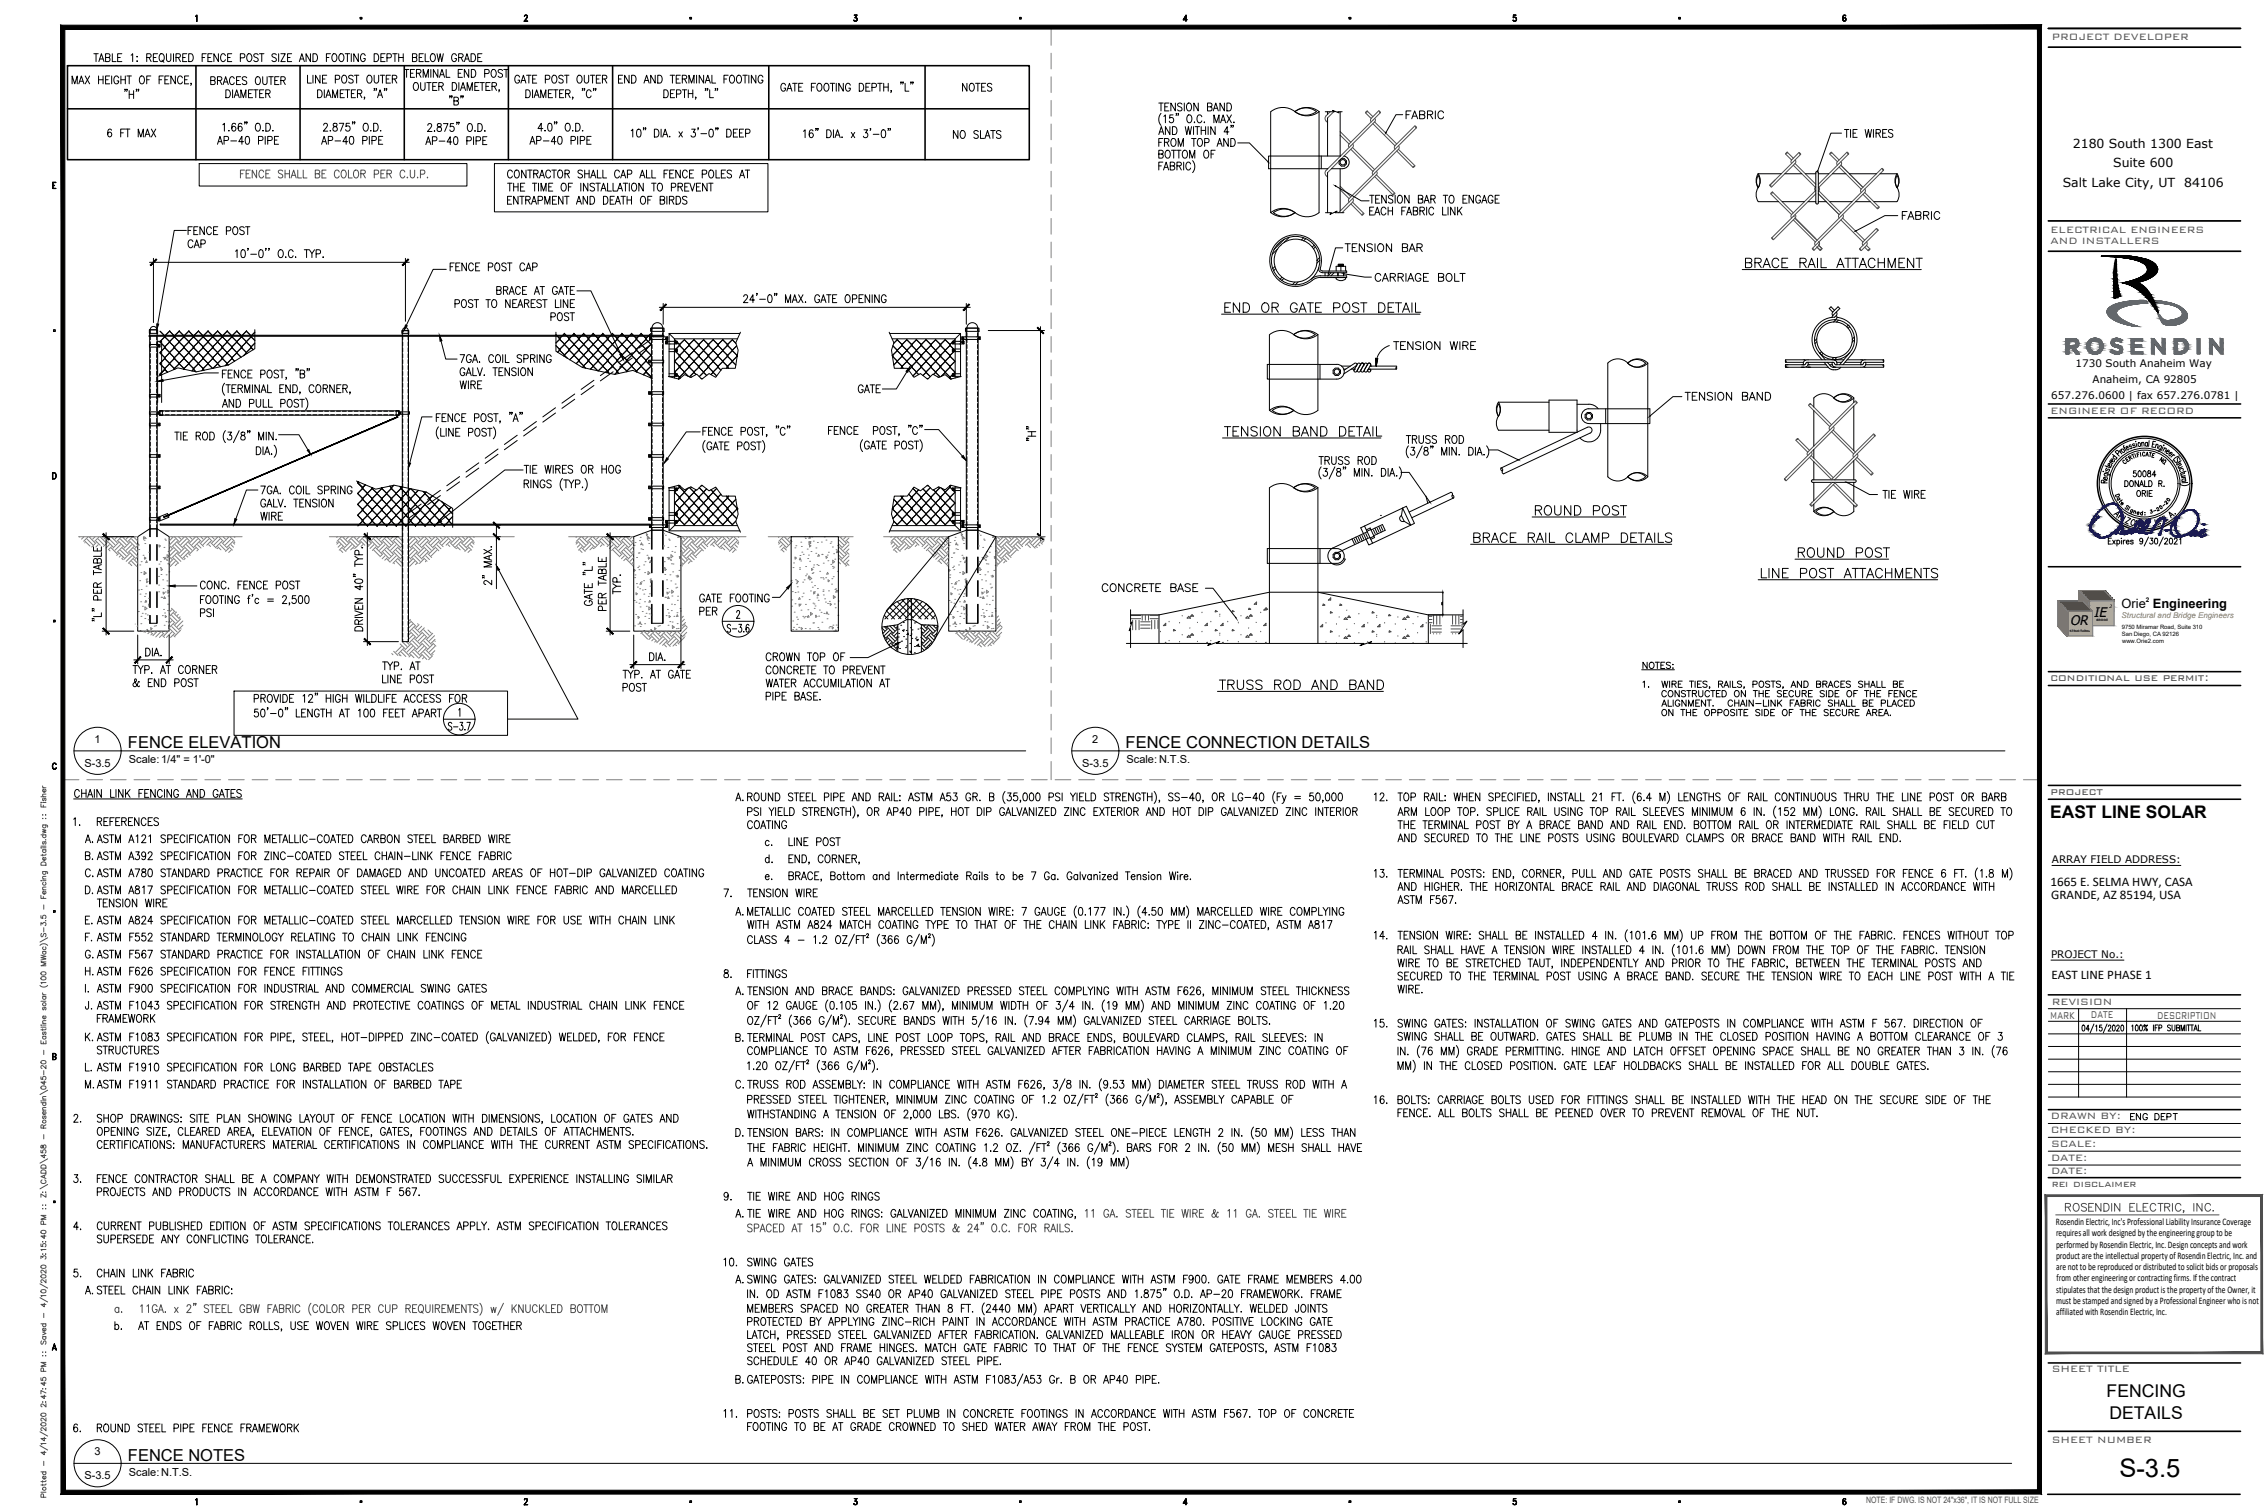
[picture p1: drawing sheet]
<svg xmlns="http://www.w3.org/2000/svg" width="914mm" height="610mm" viewBox="0 0 914 610" stroke-linecap="round" stroke-linejoin="round" font-family="sans-serif">
<defs><g id="words">
<text font-size="10.3" x="854.9" y="595.9">S-3.5</text>
<g font-size="7.1">
<text x="849.7" y="563.8">FENCING</text>
<text x="850.9" y="572.3">DETAILS</text>
</g>
<text font-size="7" x="826.9" y="330">EAST LINE SOLAR</text>
<g font-size="6.7">
<text x="51.6" y="302">FENCE ELEVATION</text>
<text x="454" y="302">FENCE CONNECTION DETAILS</text>
<text x="51.6" y="589.4">FENCE NOTES</text>
</g>
<g font-size="5.5">
<text x="844.5" y="248.8">IE</text>
<text x="835" y="252.3">OR</text>
</g>
<g font-size="5.4" fill="#4d4d4d">
<text x="827.1" y="274.9">conditional use permit:</text>
<text x="827.1" y="320.8">project</text>
</g>
<g font-size="5.3">
<text x="827.1" y="357.3">1665 E. SELMA HWY, CASA</text>
<text x="827.3" y="362.9">GRANDE, AZ 85194, USA</text>
<text x="827.4" y="394.8">EAST LINE PHASE 1</text>
</g>
<g font-size="5.3" fill="#4d4d4d">
<text x="827" y="411">MARK</text>
<text x="843.4" y="410.9">DATE</text>
<text x="870.1" y="411">DESCRIPTION</text>
</g>
<text font-size="5.2" x="855.7" y="245.3">Orie Engineering</text>
<g font-size="5">
<text x="836.1" y="59.8">2180 South 1300 East</text>
<text x="852.3" y="67.5">Suite 600</text>
<text x="832" y="75.3">Salt Lake City, UT</text>
<text x="881" y="75.3">84106</text>
</g>
<g font-size="4.9" fill="#4d4d4d">
<text x="827.6" y="16.3">PROJECT DEVELOPER</text>
<text x="827.1" y="93.9">ELECTRICAL ENGINEERS</text>
<text x="827.1" y="98.6">AND INSTALLERS</text>
<text x="827.1" y="167.2">ENGINEER OF RECORD</text>
<text x="827.6" y="405.3">REVISION</text>
<text x="827.2" y="451.5">DRAWN BY:</text>
<text x="827.2" y="457.3">CHECKED BY:</text>
<text x="827.3" y="462.9">SCALE:</text>
<text x="827.3" y="468.5">DATE:</text>
<text x="827.3" y="473.6">DATE:</text>
<text x="827.6" y="478.8">rei disclaimer</text>
<text x="827.6" y="553.7">SHEET TITLE</text>
<text x="827.6" y="582.3">SHEET NUMBER</text>
</g>
<g font-size="4.4">
<text x="38.1" y="299.8">1</text>
<text x="440.6" y="299.8">2</text>
<text x="34" y="309.3">S-3.5</text>
<text x="52" y="308">Scale:1/4&quot; = 1'-0&quot;</text>
<text x="436.5" y="309.3">S-3.5</text>
<text x="454.4" y="308">Scale: N.T.S.</text>
<text x="38.1" y="587.2">3</text>
<text x="34" y="596.7">S-3.5</text>
<text x="52" y="595.4">Scale:N.T.S.</text>
</g>
<g font-size="4.2">
<text x="837.2" y="148">1730 South Anaheim Way</text>
<text x="844" y="154.5">Anaheim, CA 92805</text>
<text x="827.4" y="161">657.276.0600 | fax 657.276.0781 |</text>
<text x="827.7" y="348.3">ARRAY FIELD ADDRESS:</text>
<text x="827.3" y="386.5">PROJECT No.:</text>
</g>
<g font-size="4">
<text x="829.3" y="494.3">Rosendin Electric, Inc's Professional Liability Insurance Coverage</text>
<text x="829.3" y="498.8">requires all work designed by the engineering group to be</text>
<text x="829.3" y="503.3">performed by Rosendin Electric, Inc. Design concepts and work</text>
<text x="829.3" y="507.9">product are the intellectual property of Rosendin Electric, Inc. and</text>
<text x="829.4" y="512.4">are not to be reproduced or distributed to solicit bids or proposals</text>
<text x="829.4" y="521.5">stipulates that the design product is the property of the Owner, it</text>
<text x="829.5" y="517">from other engineering or contracting firms. If the contract</text>
<text x="829.3" y="526">must be stamped and signed by a Professional Engineer who is not</text>
<text x="829.4" y="530.6">affiliated with Rosendin Electric, Inc.</text>
</g>
<text font-size="3.5" fill="#4d4d4d" x="752.7" y="606.2">NOTE: IF DWG. IS NOT 24&quot;x36&quot;, IT IS NOT FULL SIZE</text>
<text font-size="3.2" fill="#bd7330" x="855.7" y="249.3">Structural and Bridge Engineers</text>
<text font-size="2.6" x="865.5" y="242.7">2</text>
<g font-size="2.4">
<text x="855.8" y="253.8">9750 Miramar Road, Suite 310</text>
<text x="855.8" y="256.7">San Diego, CA 92126</text>
<text x="855.9" y="259.6">www.Orie2.com</text>
</g>
<text font-size="1.9" x="850.7" y="245.2">2</text>
<g font-size="1.2">
<text x="845.6" y="250.7">BRIDGE</text>
<text x="834.9" y="254.9">STRUCTURAL</text>
</g>
</g></defs>
<!-- layer: 0 -->
<g fill="none" stroke="#808080" stroke-width=".4">
<path d="M25.6 11v590.9M424 11v7.3M822.4 11v590.9M424 21.5v6.3M424 31v6.3M424 40.5v6.4M424 50v6.4M424 59.6v6.3M424 69.1v6.3M424 78.6v6.4M424 88.1v6.4M424 97.7v6.3"/>
<path d="M424 107.2v6.3M424 116.7v6.4M424 126.2v6.4M424 135.8v6.3M424 145.3v6.3M424 154.8v6.4M424 164.3v6.4M424 173.9v6.3M424 183.4v6.3M424 192.9v6.4M424 202.4v6.4M424 212v6.3"/>
<path d="M424 221.5v6.3M424 231v6.4M424 240.5v6.4M424 250.1v6.3M424 259.6v6.3M424 269.1v6.4M424 278.6v6.4M424 288.2v6.3M424 297.7v6.3M25.6 314.6h6.2M35 314.6h6.4M44.5 314.6h6.4"/>
<path d="M54.1 314.6h6.3M63.6 314.6h6.3M73.1 314.6h6.4M82.6 314.6h6.4M92.2 314.6h6.3M101.7 314.6h6.3M111.2 314.6h6.4M120.7 314.6h6.4M130.3 314.6h6.3M139.8 314.6h6.3M149.3 314.6h6.4M158.8 314.6h6.4"/>
<path d="M168.4 314.6h6.3M177.9 314.6h6.3M187.5 314.6h6.3M197 314.6h6.3M206.5 314.6h6.4M216 314.6h6.4M225.6 314.6h6.3M235.1 314.6h6.3M244.6 314.6h6.4M254.1 314.6h6.4M263.7 314.6h6.3M273.2 314.6h6.3"/>
<path d="M282.7 314.6h6.4M292.2 314.6h6.4M301.8 314.6h6.3M311.3 314.6h6.3M320.8 314.6h6.4M330.3 314.6h6.4M339.9 314.6h6.3M349.4 314.6h6.3M358.9 314.6h6.4M368.4 314.6h6.4M378 314.6h6.3M387.5 314.6h6.3"/>
<path d="M397 314.6h6.4M406.5 314.6h6.4M416.1 314.6h6.3M424 307.2v7.4M425.6 314.6h6.3M435.1 314.6h6.4M444.6 314.6h6.4M454.2 314.6h6.3M463.7 314.6h6.3M473.2 314.6h6.4M482.7 314.6h6.4M492.3 314.6h6.3"/>
<path d="M501.8 314.6h6.3M511.3 314.6h6.4M520.8 314.6h6.4M530.4 314.6h6.3M539.9 314.6h6.3M549.4 314.6h6.4M558.9 314.6h6.4M568.5 314.6h6.3M578 314.6h6.3M587.5 314.6h6.4M597 314.6h6.4M606.6 314.6h6.3"/>
<path d="M616.1 314.6h6.3M625.6 314.6h6.4M635.1 314.6h6.4M644.7 314.6h6.3M654.2 314.6h6.3M663.7 314.6h6.4M673.3 314.6h6.3M682.8 314.6h6.3M692.3 314.6h6.4M701.8 314.6h6.4M711.4 314.6h6.3M720.9 314.6h6.3"/>
<path d="M730.4 314.6h6.4M739.9 314.6h6.4M749.5 314.6h6.3M759 314.6h6.3M768.5 314.6h6.4M778 314.6h6.4M787.6 314.6h6.3M797.1 314.6h6.3M806.6 314.6h6.4M816.1 314.6h6.3"/>
</g>
<!-- layer: S-ANNTEXT -->
<g fill="none" stroke="#000" stroke-width=".4">
<path d="M37.8 21.7h1.8M38.7 21.7v3.1M39.9 24.8l1-3.1 1.1 3.1M40.3 23.8h1.3M42.6 23.2l1.5-.2 .3-.4-.3-.8-1.5-.1v3.1h1.1l.5-.2 .2-.8-.7-.6M45.3 21.7v3.1h1.5M47.5 23.2h1M49.1 21.7h-1.6v3.1h1.6M52.9 22.3l.6-.6v3.1M55.2 24.7h.3zM55.3 22.7v.3zM59.2 23.2l1.5-.2 .3-.4-.3-.8-1.5-.1v3.1"/>
<path d="M60.1 23.2l.9 1.6M61.8 23.2h1.1M63.5 21.7h-1.7v3.1h1.7M64.7 21.8a1.49 1.49 0 0 1 1.6 .8 1.49 1.49 0 0 1-.3 1.8l-.3 .3a1.38 1.38 0 0 1-1.5-.6 1.38 1.38 0 0 1 .1-1.7zM65.3 24.3l.8 .8M67.1 21.7l.2 2.7a.87 .87 0 0 0 1 .4 .87 .87 0 0 0 .6-.8v-2.3M70 21.7v3.1M71 23.2l1.5-.2 .3-.4-.3-.8-1.5-.1v3.1M71.9 23.2l.9 1.6M73.7 23.2h1M75.4 21.7h-1.7v3.1h1.7M76.1 21.7a1.69 1.69 0 0 1 1.8 1 1.69 1.69 0 0 1-.5 2l-1.3 .1z"/>
<path d="M81.5 23.2h1M83.2 21.7h-1.7v3.1M83.9 23.2h1M85.5 21.7h-1.6v3.1h1.6M88.1 21.7v3.1l-1.8-3.1v3.1M90.9 22.4a1 1 0 0 0-1.2-.7 1 1 0 0 0-.7 1.2v.7a1 1 0 0 0 .7 1.2 1 1 0 0 0 1.2-.7M91.8 23.2h1M93.5 21.7h-1.7v3.1h1.7M96.9 23.3l1.6-.1 .3-.5-.3-.9-1.6-.1v3.1M100 21.8a1.49 1.49 0 0 1 1.7 .8 1.49 1.49 0 0 1-.4 1.8l-.3 .3a1.38 1.38 0 0 1-1.5-.6 1.38 1.38 0 0 1 .2-1.7zM104.1 22.1a.95 .95 0 0 0-1-.5 .95 .95 0 0 0-.7 .8l.2 .5 1.4 .7a.74 .74 0 0 1 .1 .8 .74 .74 0 0 1-.6 .4l-1.1-.4M104.6 21.7h1.9"/>
<path d="M105.6 21.7v3.1M111.5 22.1a.95 .95 0 0 0-1-.5 .95 .95 0 0 0-.8 .8l.2 .5 1.4 .7a.74 .74 0 0 1 .2 .8 .74 .74 0 0 1-.7 .4l-1.1-.4M112.4 21.7v3.1M113.3 21.7h1.8l-1.8 3.1h1.8M116 23.2h1M117.6 21.7h-1.6v3.1h1.6M120.7 24.8l1.1-3.1 1 3.1M121.1 23.8h1.3M125.2 21.7v3.1l-1.8-3.1v3.1M126.2 21.7a1.69 1.69 0 0 1 1.9 1 1.69 1.69 0 0 1-.5 2l-1.4 .1zM131.7 23.2h1M133.3 21.7h-1.6v3.1"/>
<path d="M134.4 21.8a1.41 1.41 0 0 1 1.5 .6 1.41 1.41 0 0 1-.1 1.7 .98 .98 0 0 1-1.2 .7 .98 .98 0 0 1-.7-1.2zM137.2 21.8a1.41 1.41 0 0 1 1.5 .6 1.41 1.41 0 0 1-.1 1.7 1 1 0 0 1-1.2 .7 1 1 0 0 1-.7-1.2l.1-1.2zM139.2 21.7h1.9M140.1 21.7v3.1M141.7 21.7v3.1M144.5 21.7v3.1l-1.8-3.1v3.1M147.3 22.4a.98 .98 0 0 0-1.2-.7 .98 .98 0 0 0-.7 1.2v.7a.99 .99 0 0 0 1 1.3 .99 .99 0 0 0 .9-1.3h-.6M150.9 21.7a1.69 1.69 0 0 1 1.8 1 1.69 1.69 0 0 1-.5 2l-1.3 .1zM153.6 23.2h1M155.3 21.7h-1.7v3.1h1.7M156.1 23.3l1.5-.1 .3-.5-.3-.9-1.5-.1v3.1M158.4 21.7h1.8"/>
<path d="M159.3 21.7v3.1M160.8 21.7v3.1M160.8 23.2h1.8M162.6 21.7v3.1M166.4 23.2l1.5-.2 .2-.4-.2-.8-1.5-.1v3.1h1.1l.5-.2 .1-.8-.6-.6M169.1 23.2h1M170.7 21.7h-1.6v3.1h1.6M171.5 21.7v3.1h1.6M174.1 21.8a1.41 1.41 0 0 1 1.5 .6 1.41 1.41 0 0 1-.1 1.7 .98 .98 0 0 1-1.2 .7 .98 .98 0 0 1-.7-1.2zM176.3 21.7l.6 3.1 .6-3.1 .7 3.1 .6-3.1M184.1 22.4a1 1 0 0 0-1.2-.7 1 1 0 0 0-.7 1.2v.7a1 1 0 0 0 .9 1.3 1 1 0 0 0 1-1.3h-.6M185 23.2l1.5-.2 .3-.4-.3-.8-1.5-.1v3.1"/>
<path d="M185.9 23.2l.9 1.6M187.3 24.8l1-3.1 1.1 3.1M187.7 23.8h1.3M190 21.7a1.69 1.69 0 0 1 1.8 1 1.69 1.69 0 0 1-.5 2l-1.3 .1zM192.7 23.2h1M194.4 21.7h-1.7v3.1h1.7M87.7 58.2l1-3.2 1 3.2M88.1 57.2h1.3M89.9 50.3l.6-.6v3.2M90.4 56.7l1.5-.2 .3-.4-.3-.9-1.5-.2v3.2M92.2 52.7h.3zM93.1 56.9h2.3"/>
<path d="M95 50.2l-.1-.3-.7-.2a1.84 1.84 0 0 0 .2 3.2 .93 .93 0 0 0 .8-1.3 .93 .93 0 0 0-1.6-.2l-.1 .5M97.6 50.2l-.8-.5a1.84 1.84 0 0 0 .1 3.2 .92 .92 0 0 0 .8-1.3 .92 .92 0 0 0-1.5-.2l-.1 .5M98.3 57.2h-2l1.3-2.2v3.2M98.9 49.3h-.3h.3l-.3 .7M99.3 55.2l.6-.2a2.01 2.01 0 0 1 0 3.2h-.2a2.29 2.29 0 0 1-.4-3zM99.7 49.3h-.3h.3l-.3 .7M103.5 49.9l.3-.2a1.7 1.7 0 0 1 1.3 1.3 1.7 1.7 0 0 1-.6 1.7l-.2 .2a1.72 1.72 0 0 1-1.4-1.3 1.72 1.72 0 0 1 .6-1.7zM104.3 56.7l1.5-.2 .3-.4-.3-.9-1.5-.2v3.2M106 52.7h.2zM107 55v3.2M107.2 49.7a1.61 1.61 0 0 1 1.9 1.6 1.61 1.61 0 0 1-1.9 1.6zM108 56.7l1.6-.2 .2-.4-.2-.9-1.6-.2v3.2"/>
<path d="M109.9 52.7h.3zM110.7 56.5h1M112.4 55h-1.7v3.2h1.7M129.7 58.2l1-3.2 1.1 3.2M130.1 57.2h1.3M130.6 50.5l.5-.8 .7 .2 .3 .4-.4 1.1-1.3 1.5h1.8M132.4 56.7l1.5-.2 .3-.4-.3-.9-1.5-.2v3.2M133.1 52.7h.3zM134.5 49.9v.9a1.26 1.26 0 0 1 1.3 .5 1.26 1.26 0 0 1 0 1.4 1.02 1.02 0 0 1-1.6-.7 1.02 1.02 0 0 1 1.4-1.1l.3-.7a.96 .96 0 0 0-1.4-.3zM135.1 56.9h2.3M136.9 49.7h1.7l-1.2 3.2M140.3 57.2h-2l1.3-2.2v3.2"/>
<path d="M141 49.7h-1.3l-.2 1.4a.99 .99 0 0 1 1.5 0 .99 .99 0 0 1-.2 1.5 .99 .99 0 0 1-1.4-.3M141.3 55.2a.88 .88 0 0 1 1.3 .4l.1 .8a1.38 1.38 0 0 1-1.1 1.8 2.29 2.29 0 0 1-.3-3zM142.4 49.3h-.3h.3l-.3 .7M143.1 49.3h-.2h.2l-.2 .7M146.3 56.7h1.1l.6-.3 .1-.8-.3-.4-1.5-.2v3.2M147 49.9l.2-.2a1.69 1.69 0 0 1 1.4 1.3 1.69 1.69 0 0 1-.6 1.7l-.2 .2a1.72 1.72 0 0 1-1.4-1.2 1.72 1.72 0 0 1 .6-1.8zM149 55v3.2M149.4 52.7h.3zM150 56.7h1.2l.5-.3 .1-.8-.2-.4-1.6-.2v3.2M150.7 49.7a1.69 1.69 0 0 1 1.8 1 1.69 1.69 0 0 1-.5 2l-1.3 .2zM152.7 56.5h1.1M153.4 52.7h.3z"/>
<path d="M154.4 55h-1.7v3.2h1.7M171.7 58.3l1.1-3.1 1 3.1M172.1 57.3h1.3M172.6 50.6l.2-.6 .8-.1 .5 .9-1.7 2.2h1.8M174.4 56.8l1.6-.2 .2-.4-.2-.9-1.6-.1v3.1M175.3 52.7v.3zM176.5 50v.9a1.25 1.25 0 0 1 1.4 .5 1.25 1.25 0 0 1-.1 1.5 .97 .97 0 0 1-1.4-.2 .97 .97 0 0 1 .3-1.3l1.1-.5 .2-.6a1 1 0 0 0-1.5-.3zM177.1 56.9h2.4M178.9 49.9h1.8l-1.3 3.1M182.2 57.3h-1.9l1.3-2.1v3.1M183 49.9h-1.3l-.1 1.3a.97 .97 0 0 1 1.4 .1 .97 .97 0 0 1-.2 1.4 .97 .97 0 0 1-1.4-.3M183.3 55.3l.6-.1a2.01 2.01 0 0 1 0 3.1h-.2a2.31 2.31 0 0 1-.4-3z"/>
<path d="M184.4 49.4h-.3h.3l-.3 .8M185.2 49.4h-.3h.3l-.3 .8M188.3 56.8l1.6-.2 .2-.4-.2-.9-1.6-.1v3.1M189 50l.3-.1a1.68 1.68 0 0 1 1.4 1.2 1.68 1.68 0 0 1-.7 1.8l-.2 .1a1.72 1.72 0 0 1-1.4-1.2 1.72 1.72 0 0 1 .6-1.8zM191 55.2v3.1M191.6 52.7v.3zM192 56.8l1.6-.2 .2-.4-.2-.9-1.6-.1v3.1M192.7 49.9a1.68 1.68 0 0 1 1.9 1 1.68 1.68 0 0 1-.6 2l-1.3 .1zM194.7 56.6h1M195.6 52.7v.3zM196.4 55.2h-1.7v3.1h1.7M213.7 58.2l1.1-3.2 1 3.2"/>
<path d="M214.1 57.2h1.3M216.5 56.7h1.1l.5-.3 .1-.8-.2-.4-1.5-.2v3.2M218.9 51.9h-1.9l1.3-2.2v3.2M219.2 56.9h2.2M219.7 52.7h.3zM221.3 49.9l.6-.2a2.01 2.01 0 0 1 0 3.2h-.2a2.29 2.29 0 0 1-.4-3zM223.8 49.3h-.2h.2l-.2 .7M224.3 57.2h-2l1.3-2.2v3.2M224.6 49.3h-.3h.3l-.3 .7M225.3 55.2a.88 .88 0 0 1 1.3 .4l.1 .8a1.38 1.38 0 0 1-1 1.8 2.29 2.29 0 0 1-.4-3zM228.5 49.9l.2-.2a1.7 1.7 0 0 1 1.4 1.3 1.7 1.7 0 0 1-.6 1.7l-.3 .2a1.72 1.72 0 0 1-1.3-1.3 1.72 1.72 0 0 1 .6-1.7zM230.3 56.7h1.2l.5-.3 .1-.8-.2-.4-1.6-.2v3.2"/>
<path d="M230.9 52.7h.2zM232.2 49.7a1.69 1.69 0 0 1 1.8 1.1 1.69 1.69 0 0 1-.5 1.9l-1.3 .2zM233 55v3.2M234.1 56.7l1.5-.2 .2-.4-.2-.9-1.5-.2v3.2M234.9 52.7h.3zM236.7 56.5h1.1M238.4 55h-1.7v3.2h1.7M254.6 52.7l.6-.6v3.2M257.1 52.3l.7-.2a1.95 1.95 0 0 1 0 3.2h-.3a2.25 2.25 0 0 1-.4-3zM259.7 51.7h-.2h.2l-.2 .7M260.5 51.7h-.3h.3l-.3 .7M263.9 52.1a1.61 1.61 0 0 1 1.9 1.6 1.61 1.61 0 0 1-1.9 1.6z"/>
<path d="M266.7 52.1v3.2M267.3 55.3l1-3.2 1.1 3.2M267.7 54.2h1.3M270.1 55v.3zM273.9 53.2l1.4 2.1M275.3 53.2l-1.4 2.1M279 52.1h1.4l-.7 1.2a.97 .97 0 0 1 .7 1.6 .97 .97 0 0 1-1.7-.2M281.7 51.7h-.3h.3l-.3 .7M282.7 53.9h2.3M286.3 52.3l.7-.2a2.01 2.01 0 0 1 0 3.2h-.3a2.2 2.2 0 0 1-.4-3zM288.9 51.7h-.3h.3l-.3 .7M289.6 51.7h-.2h.2l-.2 .7"/>
<path d="M293.1 52.1a1.61 1.61 0 0 1 1.9 1.6 1.61 1.61 0 0 1-1.9 1.6zM295.8 53.6h1M297.5 52.1h-1.7v3.2h1.7M298.3 53.6h1M299.9 52.1h-1.6v3.2h1.6M300.7 53.8l1.6-.2 .2-.4-.1-.8-.5-.3h-1.2v3.2M324.1 53l.6-.6v3.1M327.9 52.8l-.7-.4a1.84 1.84 0 0 0 .1 3.1 .9 .9 0 0 0 .9-.8 .9 .9 0 0 0-.8-.9 .9 .9 0 0 0-1 .7M329.2 51.9h-.2h.2l-.2 .8M330 51.9h-.3h.3l-.3 .8M333.5 52.4a1.61 1.61 0 0 1 1.8 1.6 1.61 1.61 0 0 1-1.8 1.5zM336.2 52.4v3.1"/>
<path d="M336.8 55.5l1-3.1 1.1 3.1M337.2 54.5h1.3M339.6 55.2v.3zM343.4 53.4l1.4 2.1M344.8 53.4l-1.4 2.1M348.5 52.4h1.4l-.8 1.2a.96 .96 0 0 1 .8 1.5 .96 .96 0 0 1-1.7-.2M351.2 51.9h-.3h.3l-.3 .8M352.2 54.2h2.3M355.8 52.5a.83 .83 0 0 1 1.3 .5l.2 .7a1.46 1.46 0 0 1-.9 1.8h-.2a2.25 2.25 0 0 1-.4-3zM358.4 51.9h-.3h.3l-.3 .8M359.2 51.9h-.3h.3l-.3 .8M386.4 52.7v3.1l-1.8-3.1v3.1"/>
<path d="M387.8 52.8l.2-.1a1.61 1.61 0 0 1 1.4 1.6 1.61 1.61 0 0 1-1.4 1.5 2.02 2.02 0 0 1-.2-3zM394.6 53.1a.95 .95 0 0 0-1-.5 .95 .95 0 0 0-.8 .8l.3 .5 1.2 .6 .3 .9a1.04 1.04 0 0 1-1.8 0M395.5 52.7v3.1h1.5M397.3 55.8l1-3.1 1 3.1M397.7 54.8h1.2M399.6 52.7h1.8M400.5 52.7v3.1M403.7 53.1a.9 .9 0 0 0-1.1-.5 .9 .9 0 0 0-.6 1.1l1.5 .8 .2 .9a1.09 1.09 0 0 1-1.8 0M467.4 54.3l1-3.2 1 3.2M467.4 41.6h1.8M467.4 57.4h1M467.8 53.2h1.3"/>
<path d="M468.3 45.7a3.7 3.7 0 0 0 0 4.9M468.3 41.6v3.1M469.1 55.9h-1.7v3.2M469.4 46.9l.7-.5v3.1M469.7 57.4l1.6-.2 .2-.4-.2-.8-1.6-.1v3.2M469.8 43.1h1.1M470.6 57.4l.9 1.7M471.5 41.6h-1.7v3.1h1.7M471.9 51.1v3.2l-1.8-3.2v3.2M472.8 56a1.05 1.05 0 0 1 1.1 0 1.05 1.05 0 0 1 .4 1.1v.7a1.06 1.06 0 0 1-1 1.3 1.06 1.06 0 0 1-1-1.3v-.7zM472.9 51.1a1.61 1.61 0 0 1 1.9 1.6 1.61 1.61 0 0 1-1.9 1.6zM473.2 46.4h-1.3l-.1 1.3a.97 .97 0 0 1 1.4 0 .97 .97 0 0 1-.2 1.5 .97 .97 0 0 1-1.4-.3"/>
<path d="M474.1 41.6v3.1l-1.8-3.1v3.1M474.6 45.9h-.3h.3l-.3 .8M475.2 59.1v-3.2l1 3.2 1.1-3.2v3.2M475.4 45.9h-.3h.3l-.3 .8M476.8 42a.95 .95 0 0 0-1-.5 .95 .95 0 0 0-.8 .8l.2 .5 1.3 .6 .3 .9a1.04 1.04 0 0 1-1.8 0M477.7 41.6v3.1M478.1 51.1l.6 3.2 .6-3.2 .7 3.2 .6-3.2M479.1 41.7l.2-.1a1.62 1.62 0 0 1 1.4 1.6 1.62 1.62 0 0 1-1.4 1.5 2.02 2.02 0 0 1-.2-3zM479.2 46.5l.3-.1a1.7 1.7 0 0 1 1.3 1.2 1.7 1.7 0 0 1-.6 1.8l-.2 .1a1.72 1.72 0 0 1-1.4-1.2 1.72 1.72 0 0 1 .6-1.8zM480.6 55.9h1.8M481.4 51.1v3.2M481.5 55.9v3.2"/>
<path d="M481.7 49.4h.2zM482 51.1h1.8M482.9 51.1v3.2M483.3 41.6v3.1l-1.8-3.1v3.1M483.4 56a1.05 1.05 0 0 1 1.2 0 1.05 1.05 0 0 1 .4 1.1v.7a1.06 1.06 0 0 1-1 1.3 1.06 1.06 0 0 1-1.1-1.3v-.7zM484.5 51.1v3.2M484.5 52.6h1.8M484.8 47.1a1 1 0 0 0-1.2-.7 1 1 0 0 0-.8 1.1v.8a1 1 0 0 0 .7 1.2 1 1 0 0 0 1.3-.7M485.6 49.4h.3zM485.9 57.5l1.5-.1 .3-.5-.3-.9-1.5-.1v3.2M486.3 51.1v3.2M487 43.1l1.6-.2 .3-.4-.2-.6-.5-.3h-1.2v3.1h1.2l.5-.2 .2-.8-.7-.6"/>
<path d="M487.3 51.1v3.2M489.4 44.7l1-3.1 1 3.1M489.6 49.5v-3.1l1 3.1 1.1-3.1v3.1M489.8 43.7h1.2M490.1 51.1v3.2l-1.7-3.2v3.2M490.9 59.1l1.1-3.2 1 3.2M491.3 58h1.3M492.3 49.5l1.1-3.1 1 3.1M492.7 48.5h1.3M493.9 41.6v3.1l-1.8-3.1v3.1M494.9 41.6a1.61 1.61 0 0 1 1.8 1.6 1.61 1.61 0 0 1-1.8 1.5zM494.9 46.4l1.8 3.1"/>
<path d="M495.4 55.9v3.2l-1.8-3.2v3.2M495.7 53.2h-2l1.3-2.1v3.2M496.4 55.9a1.69 1.69 0 0 1 1.8 1 1.69 1.69 0 0 1-.5 2l-1.3 .2zM496.7 50.7h-.3h.3l-.3 .7M496.7 46.4l-1.8 3.1M497.5 50.7h-.3h.3l-.3 .7M497.6 49.4h.2zM567.1 46.3h1.3M569.1 44.7h-2v3.2M569.4 47.9l1.2-3.2 1.2 3.2M569.9 46.9h1.5M572.6 46.3l1.8-.2 .3-.4-.2-.7-.5-.3h-1.4v3.2h1.4a.82 .82 0 0 0 .7-.6 .82 .82 0 0 0-.3-.9l-.4-.1"/>
<path d="M575.8 46.3l1.8-.2 .3-.4-.2-.7-.6-.3h-1.3v3.2M576.8 46.3l1.1 1.6M579 44.7v3.2M582.3 45.5a1.08 1.08 0 0 0-1.7-.6 1.58 1.58 0 0 0-.6 2 1.58 1.58 0 0 0 1.8 .9l.5-.6M744 52.2h1.7M744.9 52.2v3.2M746.4 52.2v3.2M747.4 53.7h1.1M749.1 52.2h-1.7v3.2h1.7M752.3 52.2l.6 3.2 .7-3.2 .7 3.2 .6-3.2M755.6 52.2v3.2M756.7 53.7l1.5-.1 .3-.5-.3-.7-1.5-.2v3.2"/>
<path d="M757.6 53.7l.9 1.7M759.4 53.7h1M761.1 52.2h-1.7v3.2h1.7M763.5 52.7l-.7-.5-1.1 .5 .3 .7 1.2 .6 .3 .9a1.04 1.04 0 0 1-1.8 0M80.3 66h108v9.1h-108zM199.4 66h110.4v19.5h-110.4zM204.7 73.9h1.8M205.6 73.9v3.2M206.4 79.2h-1.7v3.2h1.7M206.7 69.4a1 1 0 0 0-1.2-.8 1 1 0 0 0-.8 1.2v.8a1 1 0 0 0 .8 1.2 1 1 0 0 0 1.2-.8M207.2 73.9v3.2M207.2 75.4h1.8"/>
<path d="M207.9 68.7l.3-.1a1.7 1.7 0 0 1 1.4 1.3 1.7 1.7 0 0 1-.6 1.7l-.3 .2a1.72 1.72 0 0 1-1.4-1.3 1.72 1.72 0 0 1 .6-1.8zM209 79.2v3.2l-1.8-3.2v3.2M209 73.9v3.2M209.6 79.2h1.8M210 75.4h1M210.5 79.2v3.2M211.7 73.9h-1.7v3.2h1.7M212.2 68.6v3.2l-1.8-3.2v3.2M212.8 68.6h1.8M213.7 68.6v3.2M214.8 73.9h1.7M215.3 70.1l1.5-.1 .2-.5-.2-.8-1.5-.1v3.2"/>
<path d="M215.6 73.9v3.2M216.2 70.1l.8 1.7M217.2 73.9v3.2M217.6 71.8l1-3.2 1 3.2M218 70.7h1.2M218.2 77.1v-3.2l1 3.2 1.1-3.2v3.2M221.3 75.4h1M222.1 69.4a1 1 0 0 0-1.2-.8 1 1 0 0 0-.8 1.2v.8a1 1 0 0 0 .8 1.2 1 1 0 0 0 1.2-.8M222.6 68.6h1.8M223 73.9h-1.7v3.2h1.7M223.5 68.6v3.2M224.5 79.2h-1.7v3.2h1.7"/>
<path d="M225.4 68.7l.3-.1a1.7 1.7 0 0 1 1.3 1.3 1.7 1.7 0 0 1-.6 1.7l-.2 .2a1.72 1.72 0 0 1-1.4-1.3 1.72 1.72 0 0 1 .6-1.8zM226.8 74l.3-.1a1.69 1.69 0 0 1 1.4 1.3 1.69 1.69 0 0 1-.6 1.7l-.3 .2a1.72 1.72 0 0 1-1.4-1.3 1.72 1.72 0 0 1 .6-1.8zM227.1 79.2v3.2l-1.8-3.2v3.2M227.7 79.2h1.8M227.9 70.1l1.5-.1 .3-.5-.3-.8-1.5-.1v3.2M228.6 79.2v3.2M228.8 70.1l.9 1.7M229.3 75.4h1M230.9 73.9h-1.6v3.2M234.3 73.9v3.2M234.9 69l-.6-.4-1.2 .4 .2 .7 1.6 1.2a.97 .97 0 0 1-.7 .9 .97 .97 0 0 1-1.1-.5M235.8 68.6v3.2"/>
<path d="M235.8 70.1h1.8M237 79.2v3.2l-1.8-3.2v3.2M237.1 73.9v3.2l-1.8-3.2v3.2M237.6 68.6v3.2M238 79.2a1.69 1.69 0 0 1 1.8 1 1.69 1.69 0 0 1-.5 2l-1.3 .2zM238.3 71.8l1-3.2 1 3.2M238.7 70.7h1.2M239.8 74.3l-.6-.4-1.2 .4 .3 .8 1.4 .8 .1 .7a1.08 1.08 0 0 1-1.8 0M240.3 73.9h1.8M241 68.6v3.2h1.5M241.2 73.9v3.2M242.4 77.1l1-3.2 1 3.2"/>
<path d="M242.8 76h1.3M243.2 68.6v3.2h1.5M243.4 79.2a1.69 1.69 0 0 1 1.8 1 1.69 1.69 0 0 1-.5 2l-1.3 .2zM245.1 73.9v3.2h1.5M247.3 73.9v3.2h1.5M247.8 79.2h-1.7v3.2h1.7M249 77.1l1.1-3.2 1 3.2M249.5 76h1.2M249.9 69.4a1 1 0 0 0-1.2-.8 1 1 0 0 0-.8 1.2v.8a1 1 0 0 0 .7 1.2 1 1 0 0 0 1.3-.8M250.4 71.8l1-3.2 1 3.2M250.5 79.2h1.8M250.7 70.7h1.3"/>
<path d="M251.4 73.9h1.8M251.4 79.2v3.2M252.3 73.9v3.2M252.9 79.2v3.2M253.1 70.3l1.5-.2 .2-.4-.2-1-1.5-.1v3.2M253.8 73.9v3.2M254.7 79.2v3.2M255.2 74l.3-.1a1.69 1.69 0 0 1 1.4 1.3 1.69 1.69 0 0 1-.6 1.7l-.3 .2a1.72 1.72 0 0 1-1.4-1.3 1.72 1.72 0 0 1 .6-1.8zM258.1 71.8l1-3.2 1 3.2M258.4 70.7h1.3M258.8 79.3l.3-.1a1.69 1.69 0 0 1 1.4 1.2 1.69 1.69 0 0 1-.6 1.8l-.3 .2a1.72 1.72 0 0 1-1.4-1.3 1.72 1.72 0 0 1 .6-1.8zM259.5 73.9v3.2l-1.8-3.2v3.2"/>
<path d="M260.8 68.6v3.2h1.5M262.8 73.9h1.8M262.9 68.6v3.2h1.6M262.9 79.2h-1.6v3.2M263.7 73.9v3.2M265.6 74l.3-.1a1.61 1.61 0 0 1 1.4 1.6 1.61 1.61 0 0 1-1.4 1.6 2.08 2.08 0 0 1-.3-3.1zM267.8 70.1h1.1M269 79.2v3.2M269.5 68.6h-1.7v3.2M270.1 70.1h1.1M270.8 75.6l1.5-.2 .3-.4-.3-1-1.5-.1v3.2M271.8 68.6h-1.7v3.2h1.7"/>
<path d="M272.7 79.2a1.69 1.69 0 0 1 1.8 1 1.69 1.69 0 0 1-.5 2l-1.3 .2zM273.5 75.4l1.5-.1 .3-.5-.3-.8-1.5-.1v3.2M274.4 68.6v3.2l-1.8-3.2v3.2M274.4 75.4l.9 1.7M276.2 75.4h1M277.1 79.6l-.7-.4-1.1 .4 .2 .8 1.4 .8 .2 .7a1.04 1.04 0 0 1-1.8 0M277.2 69.4a.98 .98 0 0 0-1.2-.8 .98 .98 0 0 0-.7 1.2v.8a.98 .98 0 0 0 .7 1.2 .98 .98 0 0 0 1.2-.8M277.9 73.9h-1.7v3.2h1.7M278.1 70.1h1M278.3 73.9l1 3.2 1-3.2M279.8 68.6h-1.7v3.2h1.7M280.9 75.4h1.1"/>
<path d="M282.6 73.9h-1.7v3.2h1.7M283.3 70.3l1.5-.2 .3-.4-.3-1-1.5-.1v3.2M285.2 73.9v3.2l-1.8-3.2v3.2M285.8 73.9h1.8M286.3 68.7l.3-.1a1.7 1.7 0 0 1 1.4 1.3 1.7 1.7 0 0 1-.6 1.7l-.3 .2a1.72 1.72 0 0 1-1.4-1.3 1.72 1.72 0 0 1 .6-1.8zM286.7 73.9v3.2M288.8 68.6v3.2h1.5M291 70.1h1M292.7 68.6h-1.7v3.2h1.7M295.1 69l-.7-.4-1.1 .4 .2 .8 1.4 .8 .2 .7a1.04 1.04 0 0 1-1.8 0M298.3 71.8l1-3.2 1.1 3.2M298.7 70.7h1.3"/>
<path d="M300.6 68.6h1.8M301.5 68.6v3.2M467.4 62.1l1.5-.1 .3-.4-.3-.8-1.5-.2v3.2h1.1l.6-.3 .1-.8-.7-.6M467.4 66.9h1M469.1 65.4h-1.7v3.2M469.3 68.6l1.1-3.2 1 3.2M469.7 67.5h1.3M470.5 60.8l.2-.2a1.62 1.62 0 0 1 1.4 1.6 1.62 1.62 0 0 1-1.4 1.6 1.94 1.94 0 0 1-.2-3zM472 66.9l1.5-.1 .3-.5-.1-.6-.5-.3h-1.2v3.2h1.2l.5-.3 .1-.8-.6-.6M472.5 60.6h1.8M473.4 60.6v3.2M474.6 60.6h1.8"/>
<path d="M474.7 66.9l1.5-.1 .2-1.1-.5-.3h-1.2v3.2M475.5 60.6v3.2M475.6 66.9l.9 1.7M477.1 61.1l.6-.5a1.62 1.62 0 0 1 1.3 1.6 1.62 1.62 0 0 1-1.3 1.6l-.6-.4-.2-.8zM477.4 65.4v3.2M479.8 63.8v-3.2l1.1 3.2 1-3.2v3.2M480.2 66.2a.98 .98 0 0 0-1.2-.8 .98 .98 0 0 0-.7 1.2v.8a.98 .98 0 0 0 .7 1.2 .98 .98 0 0 0 1.2-.8M481 64.8a3.7 3.7 0 0 1 0 4.8M486 60.8l.3-.2a1.62 1.62 0 0 1 1.3 1.6 1.62 1.62 0 0 1-1.3 1.6 2.02 2.02 0 0 1-.3-3zM488.5 62.1h1M490.1 60.6h-1.6v3.2M552.4 78.8h1.8"/>
<path d="M553.3 78.8v3.2M556.6 78.8h-1.7v3.2h1.7M559.1 78.8v3.2l-1.8-3.2v3.2M561.8 79.2a.95 .95 0 0 0-1-.5 .95 .95 0 0 0-.8 .8l1.8 1.6v.4l-.6 .5-1.2-.5M562.7 78.8v3.2M564.1 79l.3-.2a1.62 1.62 0 0 1 1.3 1.6 1.62 1.62 0 0 1-1.3 1.6 2.02 2.02 0 0 1-.3-3zM568.4 78.8v3.2l-1.8-3.2v3.2M582.1 78.8h1.8M583 78.8v3.2M585 79l.2-.2a1.62 1.62 0 0 1 1.3 1.6 1.62 1.62 0 0 1-1.3 1.6 2.02 2.02 0 0 1-.2-3zM591.8 78.8h-1.7v3.2h1.7M594.3 78.8v3.2l-1.8-3.2v3.2"/>
<path d="M597.2 79.5a.98 .98 0 0 0-1.2-.7 .98 .98 0 0 0-.8 1.2v.8a.98 .98 0 0 0 1 1.2 .98 .98 0 0 0 1-1.2h-.7M602.2 79.5a1 1 0 0 0-1.2-.7 1 1 0 0 0-.8 1.2v.8a1 1 0 0 0 1 1.2 1 1 0 0 0 1-1.2h-.7M604.7 78.8h-1.6v3.2h1.6M75.9 93h1M77.6 91.5h-1.7v3.2M77.8 97.5a1 1 0 0 0-1.2-.7 1 1 0 0 0-.7 1.2v.7a1 1 0 0 0 .7 1.2 1 1 0 0 0 1.2-.7M78.2 93h1M78.3 99.9l1-3.1 1.1 3.1M78.7 98.9h1.3M79.8 91.5h-1.6v3.2h1.6M81 98.4l1.5-.1 .3-.5-.3-.9-1.5-.1v3.1M82.4 91.5v3.2l-1.8-3.2v3.2"/>
<path d="M85.3 92.2a1 1 0 0 0-1.2-.7 1 1 0 0 0-.8 1.2v.7a1 1 0 0 0 .8 1.2 1 1 0 0 0 1.2-.7M86.1 93h1.1M87.8 91.5h-1.7v3.2h1.7M91.3 93.1l1.5-.1 .3-.5-.3-.9-1.5-.1v3.2M94.4 91.6l.3-.1a1.68 1.68 0 0 1 1.3 1.2 1.68 1.68 0 0 1-.6 1.8l-.2 .2a1.7 1.7 0 0 1-1.4-1.3 1.7 1.7 0 0 1 .6-1.8zM98.5 91.9l-.6-.4-1.2 .4 .2 .8 1.4 .6 .2 .9a1.08 1.08 0 0 1-1.8 0M99 91.5h1.8M99.9 91.5v3.2M204.7 80.7h1M212 80.7l1.6-.1 .3-.5-.2-.6-1.7-.3v3.2M212.9 80.7l1 1.7M214.4 82.4l1-3.2 1 3.2"/>
<path d="M214.8 81.3h1.2M217 80.9l1.6-.2 .3-.4-.3-1-1.6-.1v3.2M219.8 82.4v-3.2l1 3.2 1-3.2v3.2M222.8 80.7h1.1M232.5 82.4l1-3.2 1 3.2M232.9 81.3h1.2M246.1 80.7h1M248.2 82.4l1-3.2 1 3.2M248.5 81.3h1.4M252.9 80.7h1.8M261.3 80.7h1M266.3 80.7l1.5-.1 .3-.5-.3-.8-1.5-.1v3.2h1.2l.5-.3 .1-.8-.6-.6"/>
<path d="M270 80.7l1.6-.1 .2-.5-.2-.8-1.6-.1v3.2M270.9 80.7l.9 1.7M542.5 98.3h2.2M543.6 98.3v3.2M545.4 99.9h1.2M547.4 98.3h-2v3.2h2M550.4 98.3v3.2l-2.1-3.2v3.2M552.4 85.1h1.1M553.6 98.8a1.19 1.19 0 0 0-1.2-.5 1.19 1.19 0 0 0-1 .8l.4 .5 1.5 .6a.75 .75 0 0 1 .2 .8 .75 .75 0 0 1-.7 .5l-1-.1-.4-.4M554.1 83.6h-1.7v3.1h1.7M554.5 86.7l1-3.1 1.1 3.1M554.6 98.3v3.2"/>
<path d="M554.9 80.3h1M554.9 85.7h1.3M556 98.8a1.17 1.17 0 0 1 1.4-.4 1.17 1.17 0 0 1 .7 1.2v.7a1.23 1.23 0 0 1-1.2 1.3 1.23 1.23 0 0 1-1.2-1.3zM559 84.3a1 1 0 0 0-1.2-.7 1 1 0 0 0-.7 1.2v.7a1 1 0 0 0 .7 1.2 1 1 0 0 0 1.2-.7M559.9 83.6v3.1M559.9 85.1h1.8M561.3 98.3v3.2l-2.1-3.2v3.2M561.7 83.6v3.1M565.4 85.1h1.1M565.7 99.9l1.8-.2 .3-.4-.2-.7-1.9-.3v3.2l1.9-.3v-1l-.6-.3M567.1 83.6h-1.7v3.1M567.4 86.7l1-3.1 1 3.1"/>
<path d="M567.7 85.7h1.3M570.1 85.1l1.5-.2 .1-1-.5-.3h-1.1v3.1h1.1l.5-.3 .1-.7-.6-.6M571.5 99.9l1.9-.2 .3-.4-.2-.7-.6-.3h-1.4v3.2M572.1 80.3l1.6-.2 .2-.4-.1-.6-.5-.3h-1.2v3.2h1.2l.5-.3 .1-.8-.6-.6M572.6 99.9l1.1 1.6M572.7 85.1l1.6-.2 .1-1-.5-.3h-1.2v3.1M573.7 85.1l.8 1.6M574.4 82l1-3.2 1.1 3.2M574.8 80.9h1.3M575.4 83.6v3.1M577.1 80.3l1.6-.2 .2-.4-.1-.6-.5-.3h-1.2v3.2M578 80.3l.9 1.7"/>
<path d="M578.3 84.3a1 1 0 0 0-1.2-.7 1 1 0 0 0-.8 1.2v.7a1 1 0 0 0 .8 1.2 1 1 0 0 0 1.2-.7M581.9 83.6v3.1h1.5M584.1 83.6v3.1M586.9 83.6v3.1l-1.8-3.1v3.1M587.9 83.6v3.1M588.6 84.9l1.1 1.8M589.7 83.6l-1.8 2.1M590.1 80.3h1M597.7 82l1-3.2 1 3.2M598.1 80.9h1.3M603.1 80.3h1M767.3 86.9h1.2"/>
<path d="M769.2 85.3h-1.9v3.2M769.5 88.5l1.3-3.2 1.2 3.2M770 87.5h1.5M772.7 86.9l1.8-.2 .3-.5-.1-.6-.6-.3h-1.4v3.2h1.4l.6-.3v-1l-.6-.3M775.9 86.9l1.8-.2 .3-.5-.1-.6-.6-.3h-1.4v3.2M776.9 86.9l1.1 1.6M779.1 85.3v3.2M782.4 86.1a1.18 1.18 0 0 0-1.3-.8 1.18 1.18 0 0 0-1 1.2v.8a1.18 1.18 0 0 0 1 1.2 1.18 1.18 0 0 0 1.3-.7M181.6 107.6h1M183.2 106.1h-1.6v3.2M183.9 107.6h1M185.5 106.1h-1.6v3.2h1.6"/>
<path d="M188.1 106.1v3.2l-1.8-3.2v3.2M190.9 106.8a.98 .98 0 0 0-1.2-.7 .98 .98 0 0 0-.7 1.2v.8a.98 .98 0 0 0 .8 1.2 .98 .98 0 0 0 1.1-.8M191.9 107.6h1M193.5 106.1h-1.6v3.2h1.6M197 107.7l1.5-.1 .3-.5-.2-.7-.5-.3h-1.1v3.2M200.1 106.3l.2-.2a1.62 1.62 0 0 1 1.3 1.6 1.62 1.62 0 0 1-1.3 1.6 2.02 2.02 0 0 1-.2-3zM200.4 117.1l1.5-.1 .2-.5-.2-.8-1.5-.1v3.2h1.1l.5-.4 .1-.7-.6-.6M203.1 117.1l1.5-.1 .3-.5-.3-.8-1.5-.1v3.2M204 117.1l.9 1.7M204.2 106.6a.95 .95 0 0 0-1-.5 .95 .95 0 0 0-.8 .7l.2 .5 1.3 .6 .3 .9a1.04 1.04 0 0 1-1.8 0M204.7 106.1h1.8M205.4 118.8l1-3.2 1 3.2"/>
<path d="M205.6 106.1v3.2M205.7 117.7h1.4M209.9 116.3a1 1 0 0 0-1.2-.7 1 1 0 0 0-.8 1.2v.8a1 1 0 0 0 .8 1.2 1 1 0 0 0 1.2-.8M210.8 117.1h1M211.6 106.8a.98 .98 0 0 0-1.2-.7 .98 .98 0 0 0-.7 1.2v.8a.98 .98 0 0 0 .8 1.2 .98 .98 0 0 0 1.1-.8M212.1 109.3l1.1-3.2 1 3.2M212.4 115.6h-1.6v3.2h1.6M212.5 108.2h1.3M214.8 107.7l1.6-.1 .3-.5-.2-.7-1.7-.3v3.2M215.5 118.8l1-3.2 1.1 3.2M215.9 117.7h1.3M217.8 115.6h1.8"/>
<path d="M218.7 115.6v3.2M224.8 116.3a1 1 0 0 0-1.2-.7 1 1 0 0 0-.8 1.2v.8a1 1 0 0 0 1 1.2 1 1 0 0 0 1-1.2h-.6M225.3 118.8l1-3.2 1 3.2M225.7 117.7h1.2M227.6 115.6h1.8M228.5 115.6v3.2M230 117.1h1.1M231.7 115.6h-1.7v3.2h1.7M556.9 111.1a1.15 1.15 0 0 0-1.3-.8 1.15 1.15 0 0 0-.9 1.2 1.3 1.3 0 0 0 .4 1.7 1.3 1.3 0 0 0 1.7-.2l.1-.3M557.6 113.5l1.2-3.2 1.2 3.2M558 112.4h1.5M560.7 111.8l1.8-.1 .4-.8-.8-.6h-1.4v3.2"/>
<path d="M561.8 111.8l1.1 1.7M563.9 111.8l1.8-.1 .3-.8-.7-.6h-1.4v3.2M565 111.8l1 1.7M567.1 110.3v3.2M567.8 113.5l1.2-3.2 1.3 3.2M568.3 112.4h1.5M568.4 101.5l1.2-3.2 1.2 3.2M568.8 100.5h1.6M573.1 111.1a1.08 1.08 0 0 0-1.6-.6 1.56 1.56 0 0 0-.7 1.9 1.56 1.56 0 0 0 1.9 .9l.4-1h-.7M574.2 111.8h1.2M576.2 110.3h-2v3.2h2M580.2 111.8l1.8-.1 .3-.5-.1-.6-2-.3v3.2l2-.3v-1.1l-.6-.3"/>
<path d="M583.9 110.5a1.57 1.57 0 0 1 1.9 1.1 1.57 1.57 0 0 1-1 1.9 1.64 1.64 0 0 1-1.6-1.2 1.64 1.64 0 0 1 .7-1.8zM586.7 110.3v3.2h1.9M588.9 110.3h2.1M589.9 110.3v3.2M183.5 122.6l1.6-.2 .2-.4-.2-1-1.6-.1v3.2M186.6 121l.3-.1a1.68 1.68 0 0 1 1.3 1.3 1.68 1.68 0 0 1-.6 1.7l-.2 .2a1.72 1.72 0 0 1-1.4-1.3 1.72 1.72 0 0 1 .6-1.8zM190.7 121.3l-.6-.4-1.2 .4 .3 .8 1.3 .6 .2 .9a1.04 1.04 0 0 1-1.8 0M191.2 120.9h1.8M192.2 120.9v3.2M196 120.9h1.8M196.9 120.9v3.2M198.8 121a1.05 1.05 0 0 1 1.1 .1 1.05 1.05 0 0 1 .5 1v.8a1.06 1.06 0 0 1-1.1 1.2 1.06 1.06 0 0 1-1-1.2l.1-1.3z"/>
<path d="M205.7 120.9v3.2l-1.7-3.2v3.2M206.8 122.4h1M208.4 120.9h-1.6v3.2h1.6M208.8 124.1l1.1-3.2 1 3.2M209.2 123h1.3M211.5 122.4l1.6-.1 .3-.5-.3-.8-1.6-.1v3.2M212.4 122.4l1 1.7M214.2 122.4h1.1M215.9 120.9h-1.7v3.2h1.7M218.4 121.3l-.7-.4-1.2 .4 .3 .8 1.3 .6 .3 .9a1.08 1.08 0 0 1-1.9 0M218.9 120.9h1.8M219.8 120.9v3.2"/>
<path d="M222.2 127.8l1.5-.1 .3-.4-.3-1-1.5-.1v3.2M224 120.9v3.2h1.6M225.3 126.3l.3-.1a1.68 1.68 0 0 1 1.3 1.2 1.68 1.68 0 0 1-.6 1.8l-.2 .2a1.72 1.72 0 0 1-1.4-1.3 1.72 1.72 0 0 1 .6-1.8zM226.2 120.9v3.2M229 120.9v3.2l-1.8-3.2v3.2M229.4 126.6l-.6-.4-1.2 .4 .3 .8 1.3 .6 .2 .9a1.04 1.04 0 0 1-1.8 0M229.9 126.2h1.8M230 122.4h1.1M230.8 126.2v3.2M231.7 120.9h-1.7v3.2h1.7M562.1 137.8h2.1M563.2 137.8v3.2"/>
<path d="M564.9 139.4h1.3M566.9 137.8h-2v3.2h2M569.9 137.8v3.2l-2.1-3.2v3.2M573.1 138.3a1.19 1.19 0 0 0-1.1-.5 1.19 1.19 0 0 0-1 .8l.3 .5 1.5 .6a.76 .76 0 0 1 0 1.2l-1 .1-.8-.4M574.2 137.8v3.2M575.5 138.3a1.17 1.17 0 0 1 1.4-.4 1.17 1.17 0 0 1 .7 1.2v.7a1.21 1.21 0 0 1-1.2 1.3 1.21 1.21 0 0 1-1.2-1.3zM580.8 137.8v3.2l-2.1-3.2v3.2M584.9 137.8l.8 3.2 .7-3.2 .8 3.2 .7-3.2M588.9 137.8v3.2M590 139.4l1.9-.2 .3-.4-.2-.6-.6-.4h-1.4v3.2M591.1 139.4l1.1 1.6M593.2 139.4h1.2"/>
<path d="M595.2 137.8h-2v3.2h2M89.7 150.8h1.1M90.6 154.6a3.7 3.7 0 0 0 0 4.9M91.1 155.2h1.8M91.4 149.3h-1.7v3.2M92 150.8h1M92 155.2v3.2M93.6 156.7h1M93.7 149.3h-1.7v3.2h1.7M95.2 155.2h-1.6v3.2h1.6M96 156.7l1.5-.1 .3-.5-.3-.7-1.5-.2v3.2M96.3 149.3v3.2l-1.8-3.2v3.2"/>
<path d="M96.9 156.7l.9 1.7M98.7 158.4v-3.2l1 3.2 1.1-3.2v3.2M99.1 150.1a1 1 0 0 0-1.2-.8 1 1 0 0 0-.7 1.2v.8a1 1 0 0 0 .7 1.2 1 1 0 0 0 1.2-.8M100 150.8h1M101.7 149.3h-1.7v3.2h1.7M101.8 155.2v3.2M104.6 155.2v3.2l-1.8-3.2v3.2M105.2 151l1.5-.2 .2-.4-.1-.8-.5-.3h-1.1v3.2M105.3 158.4l1-3.2 1 3.2M105.7 157.4h1.2M107.9 155.2v3.2h1.6M108.2 149.5l.3-.2a1.62 1.62 0 0 1 1.3 1.6 1.62 1.62 0 0 1-1.3 1.6 1.98 1.98 0 0 1-.3-3z"/>
<path d="M112.4 149.8a.9 .9 0 0 0-1.2-.5 .9 .9 0 0 0-.5 1.1l1.4 .7 .3 1-.7 .4-1.2-.4M112.9 149.3h1.7M112.9 156.7h1M113.7 149.3v3.2M114.5 155.2h-1.6v3.2h1.6M115.6 152.4h-.3h.3l-.3 .7M117.1 155.2v3.2l-1.8-3.2v3.2M118.1 155.2a1.69 1.69 0 0 1 1.8 1 1.69 1.69 0 0 1-.5 2l-1.3 .2zM119.5 148.9h-.2h.2l-.2 .7M120.3 148.9h-.2h.2l-.2 .7M121.1 150.8l1.5-.1 .3-.5-.1-.6-1.7-.3v3.2l1.7-.3 .1-.8-.7-.6M121.1 158.2h-.3h.3l-.3 .8"/>
<path d="M124 148.9h-.2h.2l-.2 .7M124.8 148.9h-.3h.3l-.3 .7M126.6 156a1 1 0 0 0-1.2-.8 1 1 0 0 0-.7 1.2v.8a1 1 0 0 0 .7 1.2 1 1 0 0 0 1.2-.8M127.9 155.4l.2-.2a1.68 1.68 0 0 1 1.4 1.3 1.68 1.68 0 0 1-.6 1.7l-.2 .2a1.72 1.72 0 0 1-1.4-1.3 1.72 1.72 0 0 1 .6-1.7zM130.3 156.7l1.6-.1 .2-.5-.2-.7-1.6-.2v3.2M131.2 156.7l.9 1.7M134.8 155.2v3.2l-1.8-3.2v3.2M135.8 156.7h1.1M137.5 155.2h-1.7v3.2h1.7M138.3 156.7l1.5-.1 .3-.5-.3-.7-1.5-.2v3.2M139.2 156.7l.9 1.7M141.3 158.2h-.3h.3l-.3 .8"/>
<path d="M185.6 143.1h1.8l-1.3 3.2M185.6 153.7l.6 3.1 .7-3.1 .6 3.1 .6-3.1M187.5 149.1a.98 .98 0 0 0-1.2-.7 .98 .98 0 0 0-.7 1.2v.8a.98 .98 0 0 0 .9 1.2 .98 .98 0 0 0 1-1.2h-.6M188 151.6l1.1-3.2 1 3.2M188.4 150.5h1.3M188.9 153.7v3.1M189.9 155.2l1.6-.2 .2-.4-.1-.6-.5-.3h-1.2v3.1M190.1 143.8a1 1 0 0 0-1.2-.7 1 1 0 0 0-.8 1.2v.8a.99 .99 0 0 0 1 1.2 .99 .99 0 0 0 1-1.2h-.7M190.6 146.3l1-3.2 1.1 3.2M190.7 148.4v3.2h1.5M190.8 155.2l.9 1.6M191 145.2h1.2"/>
<path d="M192.5 148.4l1 3.2 1.1-3.2M192.7 155.2h1M193.4 146v.3zM194.3 153.7h-1.6v3.1h1.6M195.3 151.3v.3zM198.8 148.4h1.8M199.1 143.8a.98 .98 0 0 0-1.2-.7 .98 .98 0 0 0-.8 1.2v.8a.98 .98 0 0 0 .8 1.2 .98 .98 0 0 0 1.2-.8M199.7 148.4v3.2M200.4 143.3l.2-.2a1.62 1.62 0 0 1 1.3 1.6 1.62 1.62 0 0 1-1.3 1.6 2.02 2.02 0 0 1-.2-3zM201.3 149.9h1M202.8 143.1v3.2M202.9 148.4h-1.6v3.2h1.6"/>
<path d="M203.8 143.1v3.2h1.6M205.5 148.4v3.2l-1.8-3.2v3.2M208.2 148.8a.9 .9 0 0 0-1.1-.4 .9 .9 0 0 0-.6 1l1.4 .8 .3 .9a1.08 1.08 0 0 1-1.8 0M209.1 148.4v3.2M210.4 143.6a.9 .9 0 0 0-1.1-.5 .9 .9 0 0 0-.6 1l1.4 .8 .3 .9a1.09 1.09 0 0 1-1.8 0M210.5 148.5l.3-.1a1.62 1.62 0 0 1 1.3 1.6 1.62 1.62 0 0 1-1.3 1.6 1.94 1.94 0 0 1-.3-3.1zM211.3 144.7l1.5-.1 .3-.5-.2-.7-.5-.3h-1.1v3.2M214 144.6l1.5-.2 .3-.4-.2-.6-.5-.3h-1.1v3.2M214.8 148.4v3.2l-1.9-3.2v3.2M214.9 144.6l.9 1.7M216.7 143.1v3.2M219.5 143.1v3.2l-1.8-3.2v3.2"/>
<path d="M222.3 143.8a1 1 0 0 0-1.2-.7 1 1 0 0 0-.7 1.2v.8a.99 .99 0 0 0 1 1.2 .99 .99 0 0 0 .9-1.2h-.6M348.1 156a1 1 0 0 0-1.2-.7 1 1 0 0 0-.7 1.2v.7a1 1 0 0 0 1 1.3 1 1 0 0 0 .9-1.3h-.6M348.7 158.5l1-3.2 1 3.2M349 157.4h1.3M350.9 155.3h1.9M351.9 155.3v3.2M353.4 156.8h1M355.1 155.3h-1.7v3.2h1.7M679.7 158.3h2.1M680.8 158.3v3.2M682.6 159.8h1.2M684.5 158.3h-1.9v3.2h1.9"/>
<path d="M687.6 158.3v3.2l-2.1-3.2v3.2M690.8 158.8a1.18 1.18 0 0 0-1.2-.6 1.18 1.18 0 0 0-1 .8l.3 .5 1.7 .8 .2 .7-.4 .3a1.49 1.49 0 0 1-1.8-.3M691.8 158.3v3.2M693.2 158.8a1.17 1.17 0 0 1 1.3-.5 1.17 1.17 0 0 1 .8 1.2v.8a1.21 1.21 0 0 1-1.2 1.2 1.21 1.21 0 0 1-1.2-1.2zM698.5 158.3v3.2l-2.2-3.2v3.2M702.8 159.8l1.8-.2 .3-.4-.1-.6-2-.3v3.2l2-.3v-1.1l-.6-.3M710.9 158.3v3.2l-2.2-3.2v3.2M712 158.3h1.1a1.7 1.7 0 0 1 1.1 1.6 1.7 1.7 0 0 1-1.1 1.6h-1.1zM70.5 174.3h1.8M71.4 174.3v3.2M72.9 174.3v3.2M74 175.9h1"/>
<path d="M75.6 174.3h-1.6v3.2h1.6M79.1 175.9l1.5-.2 .3-.4-.1-.7-.5-.3h-1.2v3.2M80 175.9l.9 1.6M82.2 174.5l.3-.2a1.62 1.62 0 0 1 1.3 1.6 1.62 1.62 0 0 1-1.3 1.6 1.98 1.98 0 0 1-.3-3zM84.6 174.3a1.61 1.61 0 0 1 1.9 1.6 1.61 1.61 0 0 1-1.9 1.6zM89.7 164.3l1.1-3.2 1 3.2M90.1 163.2h1.3M90.9 173.7a3.7 3.7 0 0 0 0 4.9M91.9 174.3h1.5l-.8 1.3a.97 .97 0 0 1 .8 1.5 .97 .97 0 0 1-1.7-.2M94.2 161.1v3.2l-1.8-3.2v3.2M95.2 161.1a1.69 1.69 0 0 1 1.8 1 1.69 1.69 0 0 1-.5 2l-1.3 .2zM96.5 173.7l-2.4 4.9"/>
<path d="M97.4 174.5v.9a1.28 1.28 0 0 1 1.3 .6 1.28 1.28 0 0 1-.1 1.4 1.02 1.02 0 0 1-1.6-.7 1.02 1.02 0 0 1 1.4-1.1l.4-.8a.89 .89 0 0 0-1.4-.3zM100.1 173.9h-.3h.3l-.3 .7M100.6 162.8l1.6-.2 .2-.4-.2-1-1.6-.1v3.2M100.8 173.9h-.2h.2l-.2 .7M103.3 161.1v2.3a.91 .91 0 0 0 .9 .9 .91 .91 0 0 0 1-.9v-2.3M104.3 177.5v-3.2l1 3.2 1-3.2v3.2M106.2 161.1v3.2h1.5M107.4 174.3v3.2M108.3 161.1v3.2h1.6M110.2 174.3v3.2l-1.8-3.2v3.2M110.6 179.6a3.6 3.6 0 0 1 0 4.9M111.4 177.2v.3z"/>
<path d="M113.2 162.8l1.6-.2 .2-.4-.2-1-1.6-.1v3.2M116.3 161.2l.3-.1a1.7 1.7 0 0 1 1.3 1.3 1.7 1.7 0 0 1-.6 1.7l-.2 .2a1.72 1.72 0 0 1-1.4-1.3 1.72 1.72 0 0 1 .6-1.8zM120.4 161.6a.9 .9 0 0 0-1.1-.5 .9 .9 0 0 0-.6 1.1l1.5 .7 .2 .9a1.08 1.08 0 0 1-1.8 0M120.9 161.1h1.9M121.8 161.1v3.2M123.3 160.5a3.7 3.7 0 0 1 0 4.9M176 168.4h1M176.9 172.2a3.7 3.7 0 0 0 0 4.8M177.6 166.9h-1.6v3.2M177.8 172.8v3.2h1.5M178.3 168.4h1M180 166.9h-1.7v3.2h1.7"/>
<path d="M180 172.8v3.2M182.5 166.9v3.2l-1.8-3.2v3.2M182.8 172.8v3.2l-1.8-3.2v3.2M183.8 174.3h1M185.4 167.7a1 1 0 0 0-1.2-.8 1 1 0 0 0-.8 1.2v.8a1 1 0 0 0 .8 1.2 1 1 0 0 0 1.2-.8M185.5 172.8h-1.7v3.2h1.7M186.3 168.4h1M187.9 166.9h-1.6v3.2h1.6M189 174.5l1.5-.2 .3-.4-.2-.8-.5-.3h-1.1v3.2M191.4 168.6l1.6-.2 .2-.4-.2-1-1.6-.1v3.2M192 173a1.39 1.39 0 0 1 1.6 .6 1.39 1.39 0 0 1-.1 1.6 1 1 0 0 1-1.2 .8 1 1 0 0 1-.8-1.2l.1-1.2zM194.5 167l.2-.1a1.61 1.61 0 0 1 1.4 1.6 1.61 1.61 0 0 1-1.4 1.6 2.08 2.08 0 0 1-.2-3.1z"/>
<path d="M196.2 173.3a.9 .9 0 0 0-1.1-.5 .9 .9 0 0 0-.6 1.1l1.4 .7 .3 .9a1.09 1.09 0 0 1-1.8 0M196.7 172.8h1.8M197.6 172.8v3.2M198.6 167.3l-.6-.4-1.2 .4 .3 .8 1.4 .8 .1 .7a1.04 1.04 0 0 1-1.8 0M199 172.2a3.6 3.6 0 0 1 0 4.8M199.1 166.9h1.8M200 166.9v3.2M201.8 169.9h-.3h.3l-.3 .8M205.8 166.5h-.3h.3l-.3 .7M206.6 166.5h-.3h.3l-.3 .7M207 170.1l1-3.2 1 3.2M207.3 169h1.3"/>
<path d="M209.9 166.5h-.3h.3l-.3 .7M210.7 166.5h-.3h.3l-.3 .7M283.5 173.9h1M284.4 177.7a3.7 3.7 0 0 0 0 4.8M285.2 172.4h-1.7v3.2M285.8 173.9h1.1M287.1 179.1a1 1 0 0 0-1.2-.8 1 1 0 0 0-.7 1.2v.8a1 1 0 0 0 .9 1.2 1 1 0 0 0 1-1.2h-.6M287.5 172.4h-1.7v3.2h1.7M289.9 178.3h1.8M290.1 172.4v3.2l-1.9-3.2v3.2M290.8 178.3v3.2M292.4 179.8h1"/>
<path d="M292.9 173.1a.98 .98 0 0 0-1.2-.7 .98 .98 0 0 0-.7 1.2v.8a.98 .98 0 0 0 .7 1.2 .98 .98 0 0 0 1.2-.8M293.8 173.9h1M294 178.3h-1.6v3.2h1.6M295.4 172.4h-1.6v3.2h1.6M297.5 180l1.5-.2 .3-.4-.3-1-1.5-.1v3.2M298.9 174.1l1.6-.2 .2-.4-.2-.9-1.6-.2v3.2M300.6 178.4l.3-.1a1.7 1.7 0 0 1 1.3 1.3 1.7 1.7 0 0 1-.6 1.7l-.2 .2a1.7 1.7 0 0 1-1.4-1.3 1.7 1.7 0 0 1 .6-1.8zM302 172.6l.3-.2a1.68 1.68 0 0 1 1.3 1.3 1.68 1.68 0 0 1-.6 1.7l-.2 .2a1.72 1.72 0 0 1-1.4-1.3 1.72 1.72 0 0 1 .6-1.7zM304.7 178.8a.97 .97 0 0 0-1-.5 .97 .97 0 0 0-.8 .8l1.7 1.2 .1 .7a1.08 1.08 0 0 1-1.8 0M305.2 178.3h1.8M306.1 172.8l-.6-.4-1.2 .4 .3 .8 1.3 .6 .2 .9a1.04 1.04 0 0 1-1.8 0M306.1 178.3v3.2"/>
<path d="M306.6 172.4h1.8M307.6 177.7a3.7 3.7 0 0 1 0 4.8M307.6 172.4v3.2M309.3 175.4h-.2h.2l-.2 .8M313.3 172h-.2h.2l-.2 .7M314.1 172h-.3h.3l-.3 .7M316.7 173.1a.98 .98 0 0 0-1.2-.7 .98 .98 0 0 0-.8 1.2v.8a.98 .98 0 0 0 .8 1.2 .98 .98 0 0 0 1.2-.8M317.8 172h-.3h.3l-.3 .7M318.6 172h-.3h.3l-.3 .7M334.2 173.6h1M335.8 172.1h-1.6v3.2M336.5 173.6h1"/>
<path d="M338.2 172.1h-1.7v3.2h1.7M340.7 172.1v3.2l-1.8-3.2v3.2M343.6 172.8a1 1 0 0 0-1.2-.7 1 1 0 0 0-.8 1.2v.8a1 1 0 0 0 .8 1.2 1 1 0 0 0 1.2-.8M344.5 173.6h1M346.1 172.1h-1.6v3.2h1.6M347.9 177.4a3.7 3.7 0 0 0 0 4.8M350.6 178.7a1 1 0 0 0-1.2-.7 1 1 0 0 0-.7 1.2v.8a1 1 0 0 0 1 1.2 1 1 0 0 0 .9-1.2h-.6M352.3 173.7l1.5-.1 .3-.5-.2-.7-.5-.3h-1.1v3.2M353.4 178h1.9M354.4 178v3.1M355.4 172.3l.2-.2a1.62 1.62 0 0 1 1.4 1.6 1.62 1.62 0 0 1-1.4 1.6 2.02 2.02 0 0 1-.2-3zM355.9 179.5h1"/>
<path d="M357.5 178h-1.6v3.1h1.6M359.5 172.6a.95 .95 0 0 0-1-.6 .95 .95 0 0 0-.8 .8l.3 .5 1.2 .6 .3 .9a1.04 1.04 0 0 1-1.8 0M360 172.1h1.8M360.9 172.1v3.2M361 179.7l1.6-.2 .2-.5-.2-.9-1.6-.1v3.1M362.7 175.1h-.2h.2l-.2 .8M364.1 178.1l.3-.1a1.61 1.61 0 0 1 1.3 1.6 1.61 1.61 0 0 1-1.3 1.5 2.02 2.02 0 0 1-.3-3zM366.7 171.6h-.3h.3l-.3 .8M367.5 171.6h-.3h.3l-.3 .8M368.3 178.4a.9 .9 0 0 0-1.2-.5 .9 .9 0 0 0-.5 1.1l1.4 .8a.76 .76 0 0 1 0 1.2l-.9 .1-.7-.4M368.8 178h1.7M369.7 178v3.1"/>
<path d="M370 172.8a1 1 0 0 0-1.2-.7 1 1 0 0 0-.7 1.2v.8a1 1 0 0 0 .8 1.2 1 1 0 0 0 1.1-.8M371.1 177.4a3.6 3.6 0 0 1 0 4.8M371.2 171.6h-.3h.3l-.3 .8M372 171.6h-.3h.3l-.3 .8M567.2 175.7h1.8M568.1 179.9a3.7 3.7 0 0 0 0 4.8M568.1 175.7v3.2M569.7 177.2l1.5-.1 .3-.5-.3-.7-1.5-.2v3.2M570.6 177.2l.9 1.7M572.3 175.7l.2 2.7a.9 .9 0 0 0 1 .5 .9 .9 0 0 0 .7-.9v-2.3M573.7 179.9l-2.4 4.8M576.9 176.1l-.7-.4-1.1 .4 .2 .8 1.3 .6 .3 .9a1.08 1.08 0 0 1-1.8 0"/>
<path d="M579.4 176.1l-.6-.4-1.2 .4 .3 .8 1.3 .6 .2 .9a1.04 1.04 0 0 1-1.8 0M583 177.2l1.6-.1 .2-.5-.2-.7-1.6-.2v3.2M583.9 177.2l.9 1.7M586.1 175.9l.3-.2a1.68 1.68 0 0 1 1.4 1.3 1.68 1.68 0 0 1-.6 1.7l-.3 .2a1.72 1.72 0 0 1-1.4-1.3 1.72 1.72 0 0 1 .6-1.7zM588.6 175.7a1.68 1.68 0 0 1 1.8 1 1.68 1.68 0 0 1-.6 2l-1.2 .2zM599.6 179.9a3.7 3.7 0 0 1 0 4.8M705.6 161.5l1.2-3.2 1.2 3.2M706 160.4h1.5M103.4 180.3a1.69 1.69 0 0 1 1.8 .9 1.69 1.69 0 0 1-.5 2.1l-1.3 .1zM105.2 196.1h1.8l-1.3 3.2M106.1 180.3v3.1M106.7 183.4l1.1-3.1 1 3.1"/>
<path d="M107.1 182.4h1.3M109.6 183.1v.3zM109.7 196.9a.98 .98 0 0 0-1.2-.8 .98 .98 0 0 0-.7 1.2v.7a.99 .99 0 0 0 .9 1.3 .99 .99 0 0 0 1-1.3h-.6M110.2 199.3l1.1-3.2 1 3.2M110.6 198.2h1.3M112.9 199.1h.3zM118.7 196.9a1 1 0 0 0-1.2-.8 1 1 0 0 0-.7 1.2v.7a1 1 0 0 0 .7 1.2 1 1 0 0 0 1.2-.7M120 196.3a1.39 1.39 0 0 1 1.5 .5 1.39 1.39 0 0 1-.1 1.7 1 1 0 0 1-1.2 .8 1 1 0 0 1-.7-1.3l.1-1.1zM122.4 196.1v3.2M123.4 196.1v3.2h1.6M130 196.6a.95 .95 0 0 0-1-.5 .95 .95 0 0 0-.8 .8l.3 .4 1.4 .7a.74 .74 0 0 1 .1 .8 .74 .74 0 0 1-.6 .5l-1.2-.5M130.9 197.7l1.6-.1 .2-.5-.1-.7-.5-.3h-1.2v3.2"/>
<path d="M133.6 197.6l1.6-.2 .1-1-.5-.3h-1.2v3.2M134.5 197.6l.9 1.7M136.3 196.1v3.2M139.1 196.1v3.2l-1.8-3.2v3.2M142 196.9a1 1 0 0 0-1.2-.8 1 1 0 0 0-.8 1.2v.7a1 1 0 0 0 1 1.3 1 1 0 0 0 1-1.3h-.7M211.4 195.2l1.6-.2 .1-1.1-.5-.3h-1.2v3.2M211.4 187.7h1.8M212.3 187.7v3.2M212.3 195.2l.9 1.6M213.9 187.7v3.2M214.1 193.6v3.2M214.9 189.2h1"/>
<path d="M216.6 187.7h-1.7v3.2h1.7M217 193.6v3.2l-1.9-3.2v3.2M219.8 187.7l.6 3.2 .7-3.2 .6 3.2 .6-3.2M219.8 194.4a1 1 0 0 0-1.2-.8 1 1 0 0 0-.8 1.3v.7a1 1 0 0 0 1 1.2 1 1 0 0 0 1-1.2h-.7M222.3 194.1a.95 .95 0 0 0-1-.5 .95 .95 0 0 0-.7 .8l.2 .5 1.4 .7a.74 .74 0 0 1 .1 .8 .74 .74 0 0 1-.6 .4l-1.1-.5M223.1 187.7v3.2M224.2 189.2l1.5-.1 .2-.5-.2-.7-1.5-.2v3.2M225 189.2l.9 1.7M226.9 193a3.6 3.6 0 0 0 0 4.9M226.9 189.2h1M227.4 193.6h1.8M228.3 193.6v3.2"/>
<path d="M228.5 187.7h-1.6v3.2h1.6M229.4 193.6l1.1 1.6v1.6M231 188.2l-.7-.5-1.1 .5 .2 .7 1.4 .8 .2 .8a1.08 1.08 0 0 1-1.8 0M231.5 193.6l-1 1.6M232.1 195.3l1.6-.1 .2-.5-.1-.8-1.7-.3v3.2M234.9 187.9l.3-.2a1.7 1.7 0 0 1 1.4 1.3 1.7 1.7 0 0 1-.6 1.8l-.3 .1a1.72 1.72 0 0 1-1.4-1.3 1.72 1.72 0 0 1 .6-1.7zM234.9 196.5v.3zM236 193a3.7 3.7 0 0 1 0 4.9M237.4 189.2l1.5-.1 .3-.5-.3-.7-1.5-.2v3.2M238.3 189.2l.9 1.7M242.8 189.2h1.8M242.8 187.7v3.2"/>
<path d="M244.6 187.7v3.2M246 187.9l.3-.2a1.7 1.7 0 0 1 1.3 1.3 1.7 1.7 0 0 1-.6 1.8l-.2 .1a1.72 1.72 0 0 1-1.4-1.3 1.72 1.72 0 0 1 .6-1.7zM250.2 188.5a.98 .98 0 0 0-1.1-.7 .98 .98 0 0 0-.8 1.1v.8a.99 .99 0 0 0 1 1.2 .99 .99 0 0 0 .9-1.2h-.6M287.6 181.5l1-3.2 1.1 3.2M288 180.4h1.3M351.2 181.1l1-3.1 1 3.1M351.5 180.1h1.3M532 184.2h1.8M532.9 188.3a3.7 3.7 0 0 0 0 4.9M532.9 184.2v3.2M533.9 189h1.4l-.8 1.2a.97 .97 0 0 1 .9 1.5 .97 .97 0 0 1-1.7-.2M534.4 185.7l1.6-.2 .2-.4-.1-.6-.5-.3h-1.2v3.2"/>
<path d="M535.3 185.7l.9 1.7M537.1 184.2v2.3a.91 .91 0 0 0 .9 .9 .91 .91 0 0 0 .9-.9v-2.3M538.4 188.3l-2.3 4.9M539.3 189.1v.9a1.26 1.26 0 0 1 1.3 .6 1.26 1.26 0 0 1 0 1.4 1.02 1.02 0 0 1-1.6-.7 1.02 1.02 0 0 1 1.3-1.1l.4-.8a.96 .96 0 0 0-1.4-.3zM541.6 184.7a.95 .95 0 0 0-1-.5 .95 .95 0 0 0-.8 .8l.3 .4 1.3 .6 .2 .9a1.04 1.04 0 0 1-1.8 0M542 188.5h-.3h.3l-.3 .8M542.8 188.5h-.3h.3l-.3 .8M544.2 184.7a.95 .95 0 0 0-1-.5 .95 .95 0 0 0-.8 .8l.3 .4 1.2 .6 .3 .9a1.04 1.04 0 0 1-1.8 0M546.3 192.2v-3.2l1 3.2 1-3.2v3.2M547.8 185.7l1.6-.2 .2-.4-.1-.6-1.7-.3v3.2M548.7 185.7l.9 1.7M549.4 189v3.2"/>
<path d="M550.9 184.4l.2-.2a1.62 1.62 0 0 1 1.3 1.6 1.62 1.62 0 0 1-1.3 1.6 2.02 2.02 0 0 1-.2-3zM552.2 189v3.2l-1.8-3.2v3.2M553.2 192h.3zM553.3 184.2a1.6 1.6 0 0 1 1.9 1.6 1.6 1.6 0 0 1-1.9 1.6zM557.2 189a1.69 1.69 0 0 1 1.8 1 1.69 1.69 0 0 1-.5 2l-1.3 .2zM559.9 189v3.2M560.5 192.2l1.1-3.2 1 3.2M560.9 191.1h1.3M563.2 192h.3zM564.4 188.3a3.7 3.7 0 0 1 0 4.9M569.2 180.5h1.4l-.8 1.2a.96 .96 0 0 1 .8 1.5 .96 .96 0 0 1-1.7-.2M574.5 180.6v.9a1.28 1.28 0 0 1 1.3 .6 1.28 1.28 0 0 1 0 1.4 1.02 1.02 0 0 1-1.6-.7 1.02 1.02 0 0 1 1.4-1.1l.3-.8a.89 .89 0 0 0-1.4-.3z"/>
<path d="M577.3 180h-.3h.3l-.3 .8M578 180h-.2h.2l-.2 .8M581.5 183.6v-3.1l1 3.1 1.1-3.1v3.1M584.6 180.5v3.1M587.4 180.5v3.1l-1.8-3.1v3.1M588.6 183.3v.3zM592.4 180.5a1.61 1.61 0 0 1 1.9 1.6 1.61 1.61 0 0 1-1.9 1.5zM595.1 180.5v3.1M595.8 183.6l1-3.1 1 3.1M596.1 182.6h1.3M598.6 183.3v.3zM759.5 197.9h1.8"/>
<path d="M760.4 197.9v3.1M761.9 197.9v3.1M762.9 199.3h1.1M764.6 197.9h-1.7v3.1h1.7M767.8 197.9l.7 3.1 .6-3.1 .6 3.1 .7-3.1M771.2 197.9v3.1M772.2 199.3l1.5-.1 .3-.4-.3-.8-1.5-.1v3.1M773.1 199.3l.9 1.7M774.9 199.3h1M776.6 197.9h-1.7v3.1h1.7M105.2 206.7l.6 3.1 .7-3.1 .6 3.1 .7-3.1M107.1 202.1a1 1 0 0 0-1.2-.7 1 1 0 0 0-.7 1.2v.7a1 1 0 0 0 1 1.3 1 1 0 0 0 .9-1.3h-.6"/>
<path d="M107.7 204.6l1-3.2 1 3.2M108 203.5h1.3M108.5 206.7v3.1M109.6 208.2l1.5-.2 .2-1-.6-.3h-1.1v3.1M110.4 201.4v3.2h1.5M110.5 208.2l.9 1.6M112.1 201.4l1.1 3.2 1-3.2M112.3 208.2h1M114 206.7h-1.7v3.1h1.7M114.9 204.4h.2zM118.4 201.4h1.8M119.3 201.4v3.2"/>
<path d="M120.9 202.9h1M122.6 201.4h-1.7v3.2h1.7M125.1 201.4v3.2l-1.8-3.2v3.2M127.8 201.8a.9 .9 0 0 0-1.1-.4 .9 .9 0 0 0-.5 1l1.4 .8 .2 .9a1.09 1.09 0 0 1-1.8 0M128.7 201.4v3.2M130.1 201.5a1.39 1.39 0 0 1 1.6 .6 1.39 1.39 0 0 1-.1 1.7 1 1 0 0 1-1.2 .7 1 1 0 0 1-.8-1.2l.2-1.2zM134.4 201.4v3.2l-1.8-3.2v3.2M382.7 216.5l-24.9 29.7M401.7 216.5l-24.7 41.4M556.8 207.9h.1M82.8 235.2a.98 .98 0 0 0-1.2-.7 .98 .98 0 0 0-.7 1.1v.8a.98 .98 0 0 0 .7 1.2 .98 .98 0 0 0 1.2-.7M84.1 234.6l.2-.2a1.68 1.68 0 0 1 1.4 1.3 1.68 1.68 0 0 1-.6 1.7l-.3 .2a1.7 1.7 0 0 1-1.4-1.3 1.7 1.7 0 0 1 .7-1.7z"/>
<path d="M88.3 234.4v3.2l-1.8-3.2v3.2M91.1 235.2a1 1 0 0 0-1.2-.8 1 1 0 0 0-.7 1.2v.8a1 1 0 0 0 .7 1.2 1 1 0 0 0 1.2-.7M92.2 237.3v.3zM96 235.9h1M97.7 234.4h-1.7v3.2M98.3 235.9h1.1M100 234.4h-1.7v3.2h1.7M101.9 239.9h-.2h.2l-.2 .7M102.6 234.4v3.2l-1.8-3.2v3.2M105.4 235.2a1 1 0 0 0-1.2-.8 1 1 0 0 0-.7 1.2v.8a1 1 0 0 0 .7 1.2 1 1 0 0 0 1.2-.7M106.3 235.9h1M107.9 234.4h-1.6v3.2h1.6"/>
<path d="M111.4 236.1l1.6-.2 .2-.4-.2-.9-1.6-.2v3.2M114.5 234.6l.3-.2a1.61 1.61 0 0 1 1.3 1.6 1.61 1.61 0 0 1-1.3 1.6 2.08 2.08 0 0 1-.3-3zM118.6 234.9l-.6-.5-1.2 .5 .3 .7 1.3 .6 .2 1a1.04 1.04 0 0 1-1.8 0M119.1 234.4h1.8M120.1 234.4v3.2M247.2 238.7h3.2M247.2 237.8v1.8M247.2 235.5l1.5 1M248.8 234.8l-.1-1.5-.5-.3-.9 .3-.1 1.5h3.2M250.1 232h.3zM250.4 236.5h-1.7l-1.5 1M287 239.7h1.8"/>
<path d="M287.9 239.7v3.2M291.1 239.7h-1.7v3.2h1.7M296.2 239.7h-1.6v3.2M297.3 239.9l.2-.2a1.62 1.62 0 0 1 1.3 1.6 1.62 1.62 0 0 1-1.3 1.6 2.02 2.02 0 0 1-.2-3zM300.1 239.9l.3-.2a1.62 1.62 0 0 1 1.3 1.6 1.62 1.62 0 0 1-1.3 1.6 2.02 2.02 0 0 1-.3-3zM302.1 239.7h1.9M303.1 239.7v3.2M304.6 239.7v3.2M307.4 239.7v3.2l-1.8-3.2v3.2M446.9 236.3a1.18 1.18 0 0 0-1.4-.8 1.18 1.18 0 0 0-.9 1.2v.8a1.17 1.17 0 0 0 .9 1.2 1.17 1.17 0 0 0 1.4-.8M448.1 236l.3-.3a1.57 1.57 0 0 1 1.9 1 1.57 1.57 0 0 1-1 2 1.65 1.65 0 0 1-1.5-1 1.65 1.65 0 0 1 .3-1.7zM453.3 235.5v3.2l-2.1-3.2v3.2"/>
<path d="M456.7 236.3a1.18 1.18 0 0 0-1.4-.8 1.18 1.18 0 0 0-.9 1.2v.8a1.18 1.18 0 0 0 1 1.2 1.18 1.18 0 0 0 1.3-.8M457.8 237l1.8-.1 .3-.5-.2-.6-.6-.3h-1.3v3.2M458.8 237l1.1 1.7M460.9 237h1.2M462.9 235.5h-2v3.2h2M463.3 235.5h2.2M464.4 235.5v3.2M466.2 237h1.2M468.2 235.5h-2v3.2h2M472.3 237l1.7-.1 .4-.5-.2-.6-.6-.3h-1.3v3.2h1.3a.83 .83 0 0 0 .8-.9 .83 .83 0 0 0-.8-.8M475 238.7l1.2-3.2 1.2 3.2M475.4 237.6h1.5"/>
<path d="M480.1 236a1.19 1.19 0 0 0-1.1-.5 1.19 1.19 0 0 0-1 .8l.3 .4 1.5 .6a.76 .76 0 0 1 0 1.2l-1.1 .2-.7-.4M481.2 237h1.2M483.2 235.5h-2v3.2h2M80.9 247.3l1.5-.2 .2-.4-.2-1-1.5-.1v3.2M80.9 241.9h1M82.5 240.3h-1.6v3.2M83.5 240.5l.3-.2a1.7 1.7 0 0 1 1.4 1.3 1.7 1.7 0 0 1-.6 1.7l-.3 .2a1.72 1.72 0 0 1-1.4-1.3 1.72 1.72 0 0 1 .6-1.7zM85.2 246.1a.9 .9 0 0 0-1.1-.5 .9 .9 0 0 0-.6 1.1l1.5 .7 .2 .9a1.08 1.08 0 0 1-1.8 0M86.1 245.6v3.2M86.4 240.5a1.05 1.05 0 0 1 1.1 0 1.05 1.05 0 0 1 .4 1v.8a1.06 1.06 0 0 1-1 1.2 1.06 1.06 0 0 1-1-1.2v-.8zM88.4 240.3h1.8M89.3 240.3v3.2"/>
<path d="M90.9 240.3v3.2M93.7 240.3v3.2l-1.8-3.2v3.2M96.5 241.1a.98 .98 0 0 0-1.1-.8 .98 .98 0 0 0-.8 1.2v.8a.99 .99 0 0 0 1 1.2 .99 .99 0 0 0 .9-1.2h-.6M99.9 241.4h.9M100.9 240.3l-.5 .2-.2 .4v2.6M104.4 241.9a.98 .98 0 0 0-1.7 .4 .98 .98 0 0 0 1.1 1.2l.6-.5M107.9 241.7h2.4M107.9 242.6h2.4M114 241.1l.5-.8 .8 .2 .2 .4-.4 1.1-1.2 1.5h1.8M116.8 243.3h-.2h.2l-.2 .8M119.3 240.3h-1.3l-.1 1.4a1 1 0 0 1 1.4 0 1 1 0 0 1-.1 1.5 1 1 0 0 1-1.5-.3M120.7 240.5l.6-.2a2.01 2.01 0 0 1 0 3.2h-.2a2.29 2.29 0 0 1-.4-3z"/>
<path d="M123.3 240.5l.6-.2a2.01 2.01 0 0 1 0 3.2h-.2a2.29 2.29 0 0 1-.4-3zM282.2 246.6l1.6-.1 .2-.5-.1-.7-.5-.3h-1.2v3.2M284.1 240.5a.98 .98 0 0 0-1.2-.8 .98 .98 0 0 0-.7 1.2v.8a.98 .98 0 0 0 1 1.2 .98 .98 0 0 0 .9-1.2h-.6M284.6 242.9l1.1-3.2 1 3.2M284.9 246.5h1.1M285.1 241.8h1.2M286.6 245h-1.7v3.2h1.7M287.4 246.5l1.5-.2 .3-.4-.1-.6-.6-.3h-1.1v3.2M288.2 246.5l1 1.7M289.4 241.2h1M294.6 241.2h1M310.3 240.5a1 1 0 0 0-1.2-.8 1 1 0 0 0-.8 1.2v.8a1 1 0 0 0 1 1.2 1 1 0 0 0 1-1.2h-.7"/>
<path d="M361.3 260l-11.2 5.3h-7.2M53.6 268.5h1.9M54.5 268.5v3.2M55.7 268.5l1 1.5v1.7M56.2 275.2l-.1-.3-.3 .1-.3 1.1a1.07 1.07 0 0 1-1.6 .8l-.1-1.1 1.2-1.2-.3-.7-.4 .4 .4 1.2 .9 1.4 .5 .1 .1-.3M57.7 268.5l-1 1.5M58.4 270.2l1.5-.2 .3-.4-.3-.9-1.5-.2v3.2M59.8 275.3h1M61.2 271.4v.3zM61.5 273.9h-1.7v3.1h1.7M64.1 273.9v3.1l-1.9-3.1v3.1M64.7 271.7l1-3.2 1.1 3.2"/>
<path d="M65.1 273.9a1.69 1.69 0 0 1 1.8 .9 1.69 1.69 0 0 1-.5 2.1l-1.3 .1zM65.1 270.7h1.3M67 268.5h1.8M67.9 268.5v3.2M70.5 275.5h1.1l.5-.3 .2-.8-.3-.4-1.5-.1v3.1M73.6 274l.2-.1a1.68 1.68 0 0 1 1.4 1.2 1.68 1.68 0 0 1-.6 1.8l-.3 .1a1.72 1.72 0 0 1-1.3-1.2 1.72 1.72 0 0 1 .6-1.8zM74 269.3a1 1 0 0 0-1.3-.8 1 1 0 0 0-.7 1.2v.8a1 1 0 0 0 .7 1.2 1 1 0 0 0 1.3-.7M75.2 268.7l.3-.2a1.63 1.63 0 0 1 1.3 1.6 1.63 1.63 0 0 1-1.3 1.6 2.08 2.08 0 0 1-.3-3zM77.7 270l1.5-.1 .3-.4-.3-.8-1.5-.2v3.2M77.7 274.3l-.7-.4-1.1 .4 .2 .7 1.3 .6 .3 1a1.08 1.08 0 0 1-1.8 0M78.2 273.9h1.8M78.6 270l.9 1.7"/>
<path d="M79.1 273.9v3.1M82.2 268.5v3.2l-1.8-3.2v3.2M83.2 270h1M84.9 268.5h-1.7v3.2h1.7M85.6 270l1.6-.1 .3-.4-.3-.8-1.6-.2v3.2M86.5 270l1 1.7M94.4 278.8h110.3v17.9h-110.3zM127.3 279.7h-.2h.2l-.2 .8M128.1 279.7h-.3h.3l-.3 .8M154.3 272.3v3.2h1.5M154.3 267h1.8M155.2 267v3.2"/>
<path d="M156.3 267l1.1 1.6v1.6M156.5 272.3v3.2M158.4 267l-1 1.6M159 268.7l1.6-.1 .2-.5-.2-.9-1.6-.2v3.2M159.3 272.3v3.2l-1.8-3.2v3.2M160.3 273.9h1.1M161.8 270h.2zM162 272.3h-1.7v3.2h1.7M165.4 270.2l1-3.2 1 3.2M165.5 274l1.5-.1 .3-.5-.3-.9-1.5-.2v3.2M165.7 269.2h1.3M167.6 267h1.9"/>
<path d="M168.6 272.5l.2-.2a1.7 1.7 0 0 1 1.4 1.3 1.7 1.7 0 0 1-.6 1.7l-.3 .2a1.7 1.7 0 0 1-1.4-1.3 1.7 1.7 0 0 1 .7-1.7zM168.6 267v3.2M172.7 272.8a.97 .97 0 0 0-1-.5 .97 .97 0 0 0-.8 .8l1.7 1.2 .1 .7a1.08 1.08 0 0 1-1.8 0M173.2 272.3h1.8M174.1 272.3v3.2M251.3 277.4h1.1l.5-.3 .2-.8-.3-.5-1.5-.1v3.2M251.3 270.4h1.8M252.2 270.4v3.2M253.3 270.4l1.1 1.5v1.7M254.1 276.1l.5-.4a1.7 1.7 0 0 1 1.4 1.3 1.7 1.7 0 0 1-.6 1.7l-.3 .2a1.69 1.69 0 0 1-1-2.8zM255.4 270.4l-1 1.5M256 272.1l1.6-.2 .3-.4-.3-.9-1.6-.2v3.2"/>
<path d="M258.5 276.1l-.6-.4-1.2 .4 .2 .8 1.5 .8 .1 .7a1.08 1.08 0 0 1-1.8 0M258.7 273.4h.3zM259 275.7h1.8M259.9 275.7v3.2M262.3 273.6l1.1-3.2 1 3.2M262.7 272.5h1.3M264.6 270.4h1.8M265.6 270.4v3.2M271.6 271.2a.98 .98 0 0 0-1.2-.8 .98 .98 0 0 0-.7 1.2v.8a.99 .99 0 0 0 .9 1.2 .99 .99 0 0 0 1-1.2h-.7M272.1 273.6l1-3.2 1.1 3.2M272.5 272.5h1.3M274.4 270.4h1.8"/>
<path d="M275.3 270.4v3.2M276.9 271.9h1M278.5 270.4h-1.6v3.2h1.6M309 274l.7 3.2 .6-3.2 .7 3.2 .6-3.2M311 264.2a1 1 0 0 0-1.2-.8 1 1 0 0 0-.8 1.2v.8a1 1 0 0 0 .8 1.2 1 1 0 0 0 1.2-.8M311 269.5a1 1 0 0 0-1.2-.8 1 1 0 0 0-.8 1.2v.8a1 1 0 0 0 .8 1.2 1 1 0 0 0 1.2-.8M311.7 279.3v3.1M311.9 264.9l1.5-.1 .3-.5-.1-.6-1.7-.3v3.2M312 277.2l1-3.2 1.1 3.2M312.3 268.9l.2-.2a1.61 1.61 0 0 1 1.4 1.6 1.61 1.61 0 0 1-1.4 1.6 2.02 2.02 0 0 1-.2-3zM312.4 276.1h1.3M312.8 264.9l.9 1.7"/>
<path d="M314.3 274h1.8M315 263.6l.2-.2a1.62 1.62 0 0 1 1.3 1.6 1.62 1.62 0 0 1-1.3 1.6 2.02 2.02 0 0 1-.2-3zM315.2 274v3.2M316.5 268.7v3.2l-1.8-3.2v3.2M316.7 275.5h1.1M317.2 263.4l.6 3.2 .6-3.2 .7 3.2 .6-3.2M317.2 279.3h-1.7v3.1h1.7M318.4 274h-1.7v3.2h1.7M319.2 275.5l1.6-.2 .2-.4-.1-.6-1.7-.3v3.2M319.3 269.5a.98 .98 0 0 0-1.2-.8 .98 .98 0 0 0-.7 1.2v.8a.98 .98 0 0 0 .8 1.2 .98 .98 0 0 0 1.1-.8M320.1 275.5l.9 1.7M320.2 270.2l1.6-.2 .2-.4-.1-.6-.5-.3h-1.2v3.2"/>
<path d="M321.1 270.2l.9 1.7M322.3 263.4v3.2l-1.8-3.2v3.2M322.9 270.2h1M324.2 277.2l1-3.2 1.1 3.2M324.6 268.7h-1.7v3.2h1.7M324.6 276.1h1.3M325 268.7h1.8M325.6 263.4h1.8M325.9 268.7v3.2M326.5 263.4v3.2M327.3 279.7a.95 .95 0 0 0-1-.5 .95 .95 0 0 0-.8 .8l.3 .5 1.2 .6 .3 .9a1.04 1.04 0 0 1-1.8 0M327.4 270.2h1.1"/>
<path d="M328.5 263.6l.2-.2a1.62 1.62 0 0 1 1.3 1.6 1.62 1.62 0 0 1-1.3 1.6 2.02 2.02 0 0 1-.2-3zM328.7 274.7a1 1 0 0 0-1.2-.7 1 1 0 0 0-.7 1.2v.8a1 1 0 0 0 .7 1.2 1 1 0 0 0 1.2-.8M329.1 268.7h-1.7v3.2h1.7M329.9 279.3h-1.7v3.1h1.7M330.9 265l1.5-.1 .3-.4-.1-.8-.5-.3h-1.2v3.2M331.4 274.7a1 1 0 0 0-1.2-.7 1 1 0 0 0-.7 1.2v.8a1 1 0 0 0 .7 1.2 1 1 0 0 0 1.2-.8M332.2 268.7h1.8M332.3 274v2.3a.89 .89 0 0 0 .9 .9 .89 .89 0 0 0 .9-.9v-2.3M333.1 268.7v3.2M334.7 269.2l.6-.5a1.62 1.62 0 0 1 1.3 1.6 1.62 1.62 0 0 1-1.3 1.6l-.8-1.2zM335.2 277.2v-3.2l1 3.2 1-3.2v3.2M336.7 263.6l.2-.2a1.62 1.62 0 0 1 1.3 1.6 1.62 1.62 0 0 1-1.3 1.6 2.02 2.02 0 0 1-.2-3z"/>
<path d="M338.2 274v3.2M339.1 264.9h1M339.3 274v3.2h1.5M340.1 270.3l1.6-.1 .3-.5-.2-.7-.5-.3h-1.2v3.2M340.8 263.4h-1.7v3.2M341 277.2l1.1-3.2 1 3.2M341.4 276.1h1.3M342.9 270.2l1.5-.2 .2-.4-.1-.6-.5-.3h-1.1v3.2M343.4 274h1.7M343.7 270.2l.9 1.7M344.3 274v3.2M345.6 270.2h1"/>
<path d="M345.8 274v3.2M347.2 268.7h-1.6v3.2h1.6M347.2 274.2l.3-.2a1.62 1.62 0 0 1 1.3 1.6 1.62 1.62 0 0 1-1.3 1.6 2.02 2.02 0 0 1-.3-3zM347.6 268.7l1 3.2 1.1-3.2M350.3 270.2h1M351.5 274v3.2l-1.8-3.2v3.2M352 268.7h-1.7v3.2h1.7M354.5 268.7v3.2l-1.7-3.2v3.2M354.8 277.2l1-3.2 1.1 3.2M355.2 268.7h1.8M355.2 276.1h1.3M356.1 268.7v3.2"/>
<path d="M357.1 274h1.8M358 274v3.2M662.2 270.2h13.2M662.7 275.3l.6-.5v2.5M664.4 267.2v2.5l-1.7-2.5v2.5M664.8 277.2h.3zM665.5 267.5a1.2 1.2 0 0 1 1.8 .8 1.2 1.2 0 0 1-1.4 1.4l-.7-1zM667.6 267.2h1.7M668.5 267.2v2.5M669.9 268.4h1M670.3 274.8l.6 2.5 .6-2.5 .6 2.5 .6-2.5M671.5 267.2h-1.6v2.5h1.6"/>
<path d="M672.1 279.2a.94 .94 0 0 0-1-.6 .94 .94 0 0 0-.8 1v.6a.94 .94 0 0 0 .8 .9 .94 .94 0 0 0 1-.6M673.1 278.9a1.2 1.2 0 0 1 1.8 .8 1.2 1.2 0 0 1-1.3 1.4l-.8-.9zM673.4 274.8v2.5M673.8 267.5l-.6-.3-1.1 .3 .2 .6 1.3 .5 .2 .4v.3l-.6 .4-1.1-.4M674.4 276l1.5-.1 .2-.6-.6-.5h-1.1v2.5M674.7 269.6h.2zM674.8 268v.2zM675.3 276l.8 1.3M677 276h.9M677.3 278.6v2.5l-1.7-2.5v2.5M678.5 274.8h-1.5v2.5h1.5M679.9 278.9l-.7-.3-1 .3 .2 .7 1.2 .4 .3 .4v.4l-.7 .3-1-.3"/>
<path d="M680.3 278.6h1.7M681.2 278.6v2.5M681.4 274.8h1.7M682.3 274.8v2.5M682.6 279.8l1.5-.1 .2-.6-.6-.5h-1.1v2.5M683.5 279.8l.8 1.3M683.7 274.8v2.5M684.7 276h1M685.2 278.6v1.8l.7 .7 .8-.3 .2-2.2M686.3 274.8h-1.6v2.5h1.6M688.6 275.1l-.6-.3-1.1 .3 .2 .7 1.2 .4 .3 .4-.3 .6-.8 .1-.6-.4M689.5 279.2a.94 .94 0 0 0-1-.6 .94 .94 0 0 0-.8 1v.6a.94 .94 0 0 0 .8 .9 .94 .94 0 0 0 1-.6"/>
<path d="M689.7 277.2h-.3h.3l-.3 .6M690 278.6h1.7M690.9 278.6v2.5M692.3 279.8h1M693.2 276l1.4-.1 .3-.6-.6-.5h-1.1v2.5M693.9 278.6h-1.6v2.5h1.6M694 276l.9 1.3M694.6 278.6h.9a1.36 1.36 0 0 1 .8 1.3 1.36 1.36 0 0 1-.8 1.2h-.9zM695.3 277.3l1-2.5 1 2.5M695.7 276.5h1.2M697.9 274.8v2.5M698.8 274.8v2.5h1.5"/>
<path d="M699.8 278.9a1.2 1.2 0 0 1 1.8 .8 1.2 1.2 0 0 1-1.3 1.4l-.7-.9zM702.5 275.1l-.6-.3-1.1 .3 .2 .7 1.5 .8v.3l-.6 .4-1.1-.4M703.6 277.2h-.3h.3l-.3 .6M704 278.6v2.5l-1.6-2.5v2.5M707.1 276.1l1.4-.1 .2-1-1.6-.2v2.5M707.2 278.6h1.7M708 278.6v2.5M709.5 279.8h1.7M709.5 278.6v2.5M709.7 275.1a1.06 1.06 0 0 1 1.4-.1 1.06 1.06 0 0 1 .3 1.4 .95 .95 0 0 1-.9 1 .95 .95 0 0 1-1-1zM711.2 278.6v2.5M712.1 279.8h1"/>
<path d="M713.7 278.6h-1.6v2.5h1.6M713.8 275.1l-.6-.3-1.1 .3 .3 .7 1.3 .6-.1 .8-.8 .1-.7-.4M714.3 274.8h1.7M715.2 274.8v2.5M718.2 275.1l-.6-.3-1.1 .3 .2 .7 1.3 .4 .2 .4-.2 .6-.9 .1-.6-.4M718.6 278.9l-.6-.3-1.1 .3 .2 .7 1.5 .8v.4l-.6 .3-1.1-.3M719.3 277.2h-.3h.3l-.3 .6M719.4 279.8h1M721 278.6h-1.6v2.5h1.6M722.4 277.3l1-2.5 1 2.5M722.8 276.5h1.2M723.4 279.2a.94 .94 0 0 0-1.1-.6 .94 .94 0 0 0-.7 1v.6a.94 .94 0 0 0 .7 .9 .94 .94 0 0 0 1.1-.6"/>
<path d="M724.2 278.6v1.8l.8 .7 .8-.3 .1-2.2M726.7 274.8v2.5l-1.7-2.5v2.5M726.9 279.8l1.4-.1 .3-.6-.6-.5h-1.1v2.5M727.6 274.8h.9a1.36 1.36 0 0 1 .9 1.3 1.36 1.36 0 0 1-.9 1.2h-.9zM727.8 279.8l.8 1.3M729.4 279.8h1M731 278.6h-1.6v2.5h1.6M732.7 276l1.4-.1 .3-.6-.6-.5h-1.1v2.5l1.6-.2 .1-.6-.6-.5M735.2 276l1.5-.1 .2-.6-.6-.5h-1.1v2.5M735.8 278.9l-.6-.3-1.1 .3 .3 .7 1.4 .6-.2 .8-.8 .1-.7-.3M736.1 276l.8 1.3M736.7 278.6v2.5"/>
<path d="M737.4 277.3l1-2.5 1 2.5M737.7 278.6h.8a1.36 1.36 0 0 1 .9 1.3 1.36 1.36 0 0 1-.9 1.2h-.8zM737.8 276.5h1.2M740.2 279.8h1M741.7 275.4a.94 .94 0 0 0-1.1-.6 .94 .94 0 0 0-.7 1v.6a.94 .94 0 0 0 .7 .9 .94 .94 0 0 0 1.1-.6M741.8 278.6h-1.6v2.5h1.6M742.5 276h1M744.1 274.8h-1.6v2.5h1.6M745.2 278.9a1.16 1.16 0 0 1 1.7 .9 1.16 1.16 0 0 1-1.5 1.2l-.5-.8zM746.4 275.1l-.6-.3-1.1 .3 .2 .7 1 .3 .5 .5v.3l-.6 .4-1.1-.4M747.7 279.8h1M749.3 278.6h-1.6v2.5"/>
<path d="M751.3 275.1l-.6-.3-1.1 .3 .3 .7 1.2 .4 .2 .4-.2 .6-.8 .1-.7-.4M752.1 278.6h1.6M752.2 276h1.7M752.2 274.8v2.5M752.9 278.6v2.5M753.9 274.8v2.5M754.4 279.8h1.7M754.4 278.6v2.5M754.5 277.3l.9-2.5 1 2.5M754.8 276.5h1.3M756.1 278.6v2.5M757 274.8v2.5h1.5"/>
<path d="M757 279.8h1M758.6 278.6h-1.6v2.5h1.6M759.1 274.8v2.5h1.4M761.9 279.8h.9M763.4 278.6h-1.5v2.5M763.7 276l1.4-.1 .3-.6-.6-.5h-1.1v2.5l1.6-.2 .1-.6-.6-.5M764 279.8h1M765.6 278.6h-1.6v2.5h1.6M766.2 276h1M767.8 274.8h-1.6v2.5h1.6M768.1 278.6v2.5l-1.7-2.5v2.5M770.7 279.2a.92 .92 0 0 0-1.1-.6 .92 .92 0 0 0-.7 1v.6a.92 .92 0 0 0 .7 .9 .92 .92 0 0 0 1.1-.6"/>
<path d="M771.5 279.8h1M773.1 278.6h-1.6v2.5h1.6M102.5 281.9l1.6-.2 .2-.5-.1-.7-.5-.3h-1.2v3.1M104.1 286.1h-1.3l-.1 1.3a.97 .97 0 0 1 1.4 .1 .97 .97 0 0 1-.2 1.4 .97 .97 0 0 1-1.4-.3M105.2 281.7l1.6-.2 .2-.4-.1-.6-.5-.3h-1.2v3.1M105.5 286.2l.6-.1a2.01 2.01 0 0 1 0 3.2h-.2a2.31 2.31 0 0 1-.4-3.1zM106.1 281.7l.9 1.6M108.1 285.6h-.3h.3l-.3 .8M108.3 280.3l.3-.1a1.62 1.62 0 0 1 1.3 1.5 1.62 1.62 0 0 1-1.3 1.6 1.94 1.94 0 0 1-.3-3zM109.1 287.9h2.3M110.4 280.2l1 3.1 1-3.1M112.7 286.2l.6-.1a2.01 2.01 0 0 1 0 3.2h-.2a2.31 2.31 0 0 1-.4-3.1z"/>
<path d="M113.1 280.2v3.1M114.1 280.2a1.61 1.61 0 0 1 1.8 1.5 1.61 1.61 0 0 1-1.8 1.6zM115.3 285.6h-.3h.3l-.3 .8M116 285.6h-.2h.2l-.2 .8M116.8 281.7h1M118.4 280.2h-1.6v3.1h1.6M119.5 286.1v3.2h1.5M121.7 287.6h1M122.2 280.8l.7-.6v3.1M123.4 286.1h-1.7v3.2h1.7M124.5 280.9l.3-.6 .7-.1 .4 .3 .2 .6-1.7 2.2h1.8M125.9 286.1v3.2l-1.8-3.2v3.2"/>
<path d="M128.7 286.8a.98 .98 0 0 0-1.1-.7 .98 .98 0 0 0-.8 1.2v.7a.99 .99 0 0 0 1 1.3 .99 .99 0 0 0 .9-1.3h-.6M129.3 286.1h1.8M130.2 286.1v3.2M131.6 281.7h1.8M131.6 280.2v3.1M131.7 287.6h1.8M131.7 286.1v3.2M133.4 280.2v3.1M133.5 286.1v3.2M134.4 280.2v3.1M136.9 289.3l1-3.2 1 3.2M137.2 280.9a1 1 0 0 0-1.2-.7 1 1 0 0 0-.7 1.2v.8a1 1 0 0 0 1 1.2 1 1 0 0 0 .9-1.2h-.6"/>
<path d="M137.2 288.2h1.3M138.1 281.7h1.9M138.1 280.2v3.1M139.1 286.1h1.9M140 280.2v3.1M140.1 286.1v3.2M143.4 280.2l.7 3.1 .6-3.1 .6 3.1 .7-3.1M144.6 286.7l.6-.6v3.2M146.7 280.2v3.1M147.2 286.2l.6-.1a2.01 2.01 0 0 1 0 3.2h-.3a2.2 2.2 0 0 1-.3-3.1zM147.8 280.2v3.1h1.5M149.7 286.2a.88 .88 0 0 1 1.3 .5l.1 .7a1.38 1.38 0 0 1-1 1.9 2.31 2.31 0 0 1-.4-3.1z"/>
<path d="M149.9 280.2a1.61 1.61 0 0 1 1.9 1.5 1.61 1.61 0 0 1-1.9 1.6zM152.7 280.2v3.1h1.5M154.7 287.6h1M154.9 280.2v3.1M155.9 281.7h1M156.4 286.1h-1.7v3.2M157 287.6h1.1M157.5 280.2h-1.6v3.1M158.2 281.7h1M158.7 286.1h-1.7v3.2h1.7M159.5 287.6h1M159.9 280.2h-1.7v3.1h1.7"/>
<path d="M161.1 286.1h-1.6v3.2h1.6M161.5 286.1h1.8M162.4 286.1v3.2M162.9 283.3l1.1-3.1 1 3.1M163.3 282.3h1.3M166.3 289.3l1-3.2 1.1 3.2M166.7 288.2h1.2M167.4 280.9a.98 .98 0 0 0-1.2-.7 .98 .98 0 0 0-.7 1.2v.8a.98 .98 0 0 0 .8 1.1 .98 .98 0 0 0 1.1-.7M169 287.7h1.1l.5-.3 .2-.7-.3-.5-1.5-.1v3.2M170.1 280.9a1 1 0 0 0-1.2-.7 1 1 0 0 0-.7 1.2v.8a1 1 0 0 0 .8 1.1 1 1 0 0 0 1.1-.7M171 281.7h1.1M171.3 289.3l1-3.2 1.1 3.2"/>
<path d="M171.7 288.2h1.3M172.7 280.2h-1.7v3.1h1.7M174 287.6l1.6-.2 .2-.4-.2-.8-1.6-.1v3.2M174.9 287.6l.9 1.7M175.1 280.6a.95 .95 0 0 0-1-.5 .95 .95 0 0 0-.7 .8l1.7 1.5v.5l-.6 .4-1.1-.4M176.3 286.1h1.8M177.2 286.1v3.2M177.7 280.6a.95 .95 0 0 0-1-.5 .95 .95 0 0 0-.8 .8l1.8 1.5v.5l-.6 .4-1.2-.4M181.3 281.7h1M183 280.2h-1.7v3.1M184 280.3l.3-.1a1.62 1.62 0 0 1 1.3 1.5 1.62 1.62 0 0 1-1.3 1.6 2.02 2.02 0 0 1-.3-3zM186.5 281.7l1.5-.2 .3-.4-.2-.6-.5-.3h-1.1v3.1"/>
<path d="M187.4 281.7l.9 1.6M309 280.9l1.6-.1 .3-.5-.2-.7-.5-.3h-1.2v3.1M312.8 280.9l1.5-.1 .3-.5-.1-.7-.6-.3h-1.1v3.1M315.5 280.8h1M320.6 280.8l1.6-.2 .2-.4-.1-.6-.5-.3h-1.2v3.1h1.2l.5-.2 .1-.8-.6-.6M322.9 282.4l1-3.1 1.1 3.1M323.3 281.4h1.3M328.2 280.8h1M330.8 282.2v.2zM670.3 284.9l1-2.5 1 2.5M670.6 284.1h1.3M670.8 286.3a1.19 1.19 0 0 1 1.5 1.2 1.19 1.19 0 0 1-1.5 1.1l-.5-.8z"/>
<path d="M672.8 282.4v2.5h1.5M674.8 286.2v2.6l-1.7-2.6v2.6M674.9 282.4v2.5M677.5 283a.94 .94 0 0 0-1-.6 .94 .94 0 0 0-.8 1v.6a.91 .91 0 0 0 .9 1 .91 .91 0 0 0 .9-1h-.5M677.9 286.2h1.7M678.8 286.2v2.6M680.1 282.4v2.5l-1.7-2.5v2.5M680.2 286.2v2.6M680.2 287.4h1.7M681.1 284.9v-2.5l.9 2.5 1-2.5v2.5M681.9 286.2v2.6M682.9 287.4h1"/>
<path d="M684 283.6h1M684.4 286.2h-1.5v2.6h1.5M685.5 282.4h-1.5v2.5h1.5M687.8 286.6l.3-.3a1.18 1.18 0 0 1 1.5 1.2 1.18 1.18 0 0 1-1.5 1.1l-.5-.8zM688 282.4v2.5l-1.7-2.5v2.5M688.6 282.4h1.6M689.4 282.4v2.5M690.4 287.5l1.4-.1 .3-.7-.6-.5h-1.1v2.6M691 284.7v.2zM692.9 287.5l1.5-.1 .2-.7-.6-.5h-1.1v2.6M695.6 286.6l.2-.3a1.18 1.18 0 0 1 1.5 1.2 1.18 1.18 0 0 1-1.5 1.1l-.5-.8zM698.8 283a.94 .94 0 0 0-1-.6 .94 .94 0 0 0-.8 1v.6a.94 .94 0 0 0 .8 1 .94 .94 0 0 0 1-.6"/>
<path d="M699.7 286.6l-.6-.4-1.1 .4 .2 .6 1 .3 .5 .5v.4l-.6 .4-1.1-.4M699.7 283.6h1.7M699.7 282.4v2.5M700.5 286.2v2.6M701.1 286.2h1.7M701.4 282.4v2.5M702 284.9l.9-2.5 1 2.5M702 286.2v2.6M702.4 284.1h1.2M703.5 287.4h.9M704.5 282.4v2.5M705 286.2h-1.5v2.6h1.5"/>
<path d="M707.2 282.4v2.5l-1.7-2.5v2.5M708.2 283.8h2.2M709.8 286.6l-.5-.4-1.1 .4 .2 .6 1 .3 .4 .5v.4l-.5 .4-1.1-.4M710.7 286.2v2.6M711.3 282.4v2.5h1.5M711.7 286.2h.8a1.36 1.36 0 0 1 .9 1.3 1.36 1.36 0 0 1-.9 1.3h-.8zM713.4 282.4v2.5M714.2 287.4h1M715.8 286.2h-1.6v2.6h1.6M716 282.4v2.5l-1.7-2.5v2.5M717 282.4v2.5M717.6 283.5l1.1 1.4"/>
<path d="M718.7 282.4l-1.7 1.7M719.2 286.6l.2-.3a1.18 1.18 0 0 1 1.5 1.2 1.18 1.18 0 0 1-1.5 1.1l-.5-.8zM721.7 287.4h1M722.1 283.6h1M723.3 286.2h-1.6v2.6M723.6 282.4h-1.5v2.5M723.9 284.9l.9-2.5 1 2.5M724.2 284.1h1.3M726.1 286.2h1.7M726.4 283.6l1.5-.1 .2-.6-.6-.5h-1.1v2.5l1.6-.2 .1-.6-.6-.5M726.9 286.2v2.6M728.3 287.4h1.7"/>
<path d="M728.3 286.2v2.6M729 283.6l1.4-.1 .3-.6-.7-.5h-1v2.5M729.8 283.6l.9 1.3M730 286.2v2.6M731 287.4h1M731.5 282.4v2.5M732.6 286.2h-1.6v2.6h1.6M734.1 283a.92 .92 0 0 0-1-.6 .92 .92 0 0 0-.7 1v.6a.92 .92 0 0 0 .7 .9 .92 .92 0 0 0 1-.5M737.4 286.6l-.6-.4-.8 .1-.2 .8 1.4 .6 .2 .7-.6 .4-1-.4M738.3 287.4h.9M739.1 282.8l-.6-.4-.8 .1-.2 .8 1.4 .5 .2 .8-.6 .3-1.1-.3M739.9 286.2h-1.6v2.6h1.6"/>
<path d="M740 283.6h1.7M740 282.4v2.5M741.7 282.4v2.5M742.3 284.9l.9-2.5 1 2.5M742.3 286.8a.94 .94 0 0 0-1.1-.6 .94 .94 0 0 0-.7 1v.6a.94 .94 0 0 0 .7 1 .94 .94 0 0 0 1.1-.6M742.6 284.1h1.2M743.1 286.2v1.8l.7 .8 .9-.4 .1-2.2M744.8 282.4v2.5h1.5M745.8 287.4l1.4-.1 .3-.6-.6-.5h-1.1v2.6M746.6 287.4l.9 1.4M746.9 282.4v2.5h1.4M748.3 287.4h1"/>
<path d="M749.9 286.2h-1.6v2.6h1.6M751.5 283.6l1.4-.1 .3-.6-.6-.5h-1.1v2.5l1.5-.2 .2-.6-.6-.5M752.8 288.8l.9-2.6 1 2.6M753.2 287.9h1.2M754 283.6h1M755.4 287.4l1.4-.1 .2-.6-.6-.5h-1v2.6M755.6 282.4h-1.6v2.5h1.6M756.2 287.4l.8 1.4M757.9 287.4h.9M758.8 283.7l1.5-.1 .1-.9-1.6-.3v2.5M759.5 286.2h-1.6v2.6h1.6M759.8 288.8l1-2.6 .9 2.6"/>
<path d="M760.2 287.9h1.2M761.4 282.4v2.5h1.4M762.3 288.6h.3zM763.1 284.9l.9-2.5 1 2.5M763.4 284.1h1.3M767.3 283a.92 .92 0 0 0-1.1-.6 .92 .92 0 0 0-.7 1v.6a.92 .92 0 0 0 .7 .9 .92 .92 0 0 0 1.1-.5M768.1 283.6h1M769.7 282.4h-1.6v2.5h1.6M770.5 282.4h.8a1.36 1.36 0 0 1 .9 1.3 1.36 1.36 0 0 1-.9 1.2h-.8zM32 319.3a.98 .98 0 0 0-1.2-.8 .98 .98 0 0 0-.7 1.2v.8a.98 .98 0 0 0 .7 1.2 .98 .98 0 0 0 1.2-.7M32.9 318.5v3.2M34.7 318.5v3.2"/>
<path d="M38.1 318.5v3.2M40.9 318.5v3.2l-1.8-3.2v3.2M44.6 318.5v3.2h1.5M46.8 318.5v3.2M49.6 318.5v3.2l-1.8-3.2v3.2M50.6 318.5v3.2M51.3 319.9l1.2 1.8M52.5 318.5l-1.9 2.1M57.7 318.5h-1.7v3.2M60 318.5h-1.6v3.2h1.6M62.6 318.5v3.2l-1.8-3.2v3.2M65.4 319.3a1 1 0 0 0-1.2-.8 1 1 0 0 0-.7 1.2v.8a1 1 0 0 0 .7 1.2 1 1 0 0 0 1.2-.7"/>
<path d="M66.3 318.5v3.2M69.2 318.5v3.2l-1.8-3.2v3.2M72 319.3a.98 .98 0 0 0-1.2-.8 .98 .98 0 0 0-.7 1.2v.8a.98 .98 0 0 0 .9 1.2 .98 .98 0 0 0 1-1.2h-.7M79.7 318.5v3.2l-1.8-3.2v3.2M80.7 318.5a1.6 1.6 0 0 1 1.8 1.6 1.6 1.6 0 0 1-1.8 1.6zM87.9 319.3a1 1 0 0 0-1.2-.8 1 1 0 0 0-.7 1.2v.8a.99 .99 0 0 0 1 1.2 .99 .99 0 0 0 .9-1.2h-.6M90.8 318.5h1.7M91.7 318.5v3.2M94.9 318.5h-1.7v3.2h1.7M97.3 319a.9 .9 0 0 0-1.1-.5 .9 .9 0 0 0-.6 1.1l1.4 .7a.76 .76 0 0 1 0 1.3l-.9 .1-.6-.4M307.1 319.9v2.3a.89 .89 0 0 0 .9 .9 .89 .89 0 0 0 .9-.9v-2.3M311.7 319.9v3.2l-1.8-3.2v3.2"/>
<path d="M312.7 319.9a1.61 1.61 0 0 1 1.9 1.6 1.61 1.61 0 0 1-1.9 1.6zM320.3 319.9h1.8M321.2 319.9v3.2M324.4 319.9h-1.7v3.2h1.7M326.9 319.9h-1.7v3.2h1.7M327.7 319.9v3.2h1.5M335.2 319.9v3.2M340.6 319.9h-1.6v3.2h1.6M348.2 319.9v3.2l-1.8-3.2v3.2M349.2 319.9a1.6 1.6 0 0 1 1.9 1.6 1.6 1.6 0 0 1-1.9 1.6zM359.7 319.9v3.2M360.7 319.9v3.2h1.5"/>
<path d="M371.3 319.9h1.8M372.2 319.9v3.2M383.3 319.9h-1.3l-.1 1.4a.97 .97 0 0 1 1.4 0 .97 .97 0 0 1-.1 1.5 .97 .97 0 0 1-1.4-.3M384.6 319.9h1.4l-.8 1.2a.97 .97 0 0 1 .8 1.6 .97 .97 0 0 1-1.7-.2M405.4 319.3a3.7 3.7 0 0 0 0 4.8M406.4 319.9h1.4l-.7 1.2a.96 .96 0 0 1 .8 1.5 .96 .96 0 0 1-1.7-.1M410.3 319.9h-1.3l-.1 1.4a.99 .99 0 0 1 1.4 0 .99 .99 0 0 1-.1 1.5 .99 .99 0 0 1-1.5-.3M428.4 319.9v3.2M431.8 319.9l1 1.5v1.7M433.8 319.9l-1 1.5M434.4 319.9v3.2M437.1 319.9h-1.6v3.2h1.6"/>
<path d="M437.9 319.9v3.2h1.6M440.1 319.9a1.61 1.61 0 0 1 1.9 1.6 1.61 1.61 0 0 1-1.9 1.6zM447.7 319.9h1.8M448.6 319.9v3.2M454.5 319.9h-1.7v3.2h1.7M457.1 319.9v3.2l-1.8-3.2v3.2M460.4 319.9h1.8M461.3 319.9v3.2M462.8 319.9v3.2M464.7 319.9v3.2M465.5 319.3a3.7 3.7 0 0 1 0 4.8M497.3 319.9v3.2h1.6"/>
<path d="M514.3 319.3a3.7 3.7 0 0 0 0 4.8M516.8 319.9h-1.6v3.2M529.7 319.9h-1.3l-.1 1.4a.97 .97 0 0 1 1.4 0 .97 .97 0 0 1-.1 1.5 .97 .97 0 0 1-1.4-.3M563.9 319.9h1.8M564.8 319.9v3.2M579.5 319.9v3.2M580.6 319.9v3.2h1.5M586.5 319.9l.6 3.2 .7-3.2 .6 3.2 .7-3.2M589.8 319.9v3.2M591.7 319.9v3.2M594.3 319.9h-1.6v3.2h1.6M596.9 319.9v3.2l-1.8-3.2v3.2"/>
<path d="M607.6 319.9h-1.7v3.2h1.7M611 319.9v3.2M613.7 319.9h-1.6v3.2M614.4 319.9v3.2M617.1 319.9h-1.7v3.2h1.7M617.9 319.9a1.61 1.61 0 0 1 1.8 1.6 1.61 1.61 0 0 1-1.8 1.6zM624.5 319.9v3.2M627.4 319.9v3.2l-1.8-3.2v3.2M630.6 319.9h1.8M631.5 319.9v3.2M635.3 319.9v3.2h1.6M637.5 319.9v3.2h1.6"/>
<path d="M651.9 319.9h-1.7v3.2M652.2 319.9h1.8M653.1 319.9v3.2M659.5 319.3a3.6 3.6 0 0 0 0 4.8M672.5 319.3a3.6 3.6 0 0 1 0 4.8M677.1 319.9v3.2h1.5M681 319.9h-1.7v3.2h1.7M683.5 319.9v3.2l-1.8-3.2v3.2M686.9 319.9h1.8M687.8 319.9v3.2M689.3 319.9v3.2M691.1 319.9v3.2"/>
<path d="M701.9 319.9h-1.7v3.2M710.3 319.9v3.2M711.3 319.9v3.2h1.6M723.5 319.9v3.2l-1.8-3.2v3.2M724.2 319.9h1.7M725 319.9v3.2M726.6 319.9v3.2M729.4 319.9v3.2l-1.8-3.2v3.2M730.5 319.9v2.3a.89 .89 0 0 0 .9 .9 .89 .89 0 0 0 .8-.9v-2.3M736.1 319.9v2.3a.91 .91 0 0 0 .9 .9 .91 .91 0 0 0 .9-.9v-2.3M743.8 319.9h1.8M744.7 319.9v3.2"/>
<path d="M746.3 319.9v3.2M748.1 319.9v3.2M751.8 319.9v2.3a.89 .89 0 0 0 .9 .9 .89 .89 0 0 0 .9-.9v-2.3M756.9 319.9h1.8M757.8 319.9v3.2M759.4 319.9v3.2M761.2 319.9v3.2M763.9 319.9h-1.7v3.2h1.7M767.3 319.9v3.2h1.6M769.5 319.9v3.2M772.3 319.9v3.2l-1.7-3.2v3.2M775 319.9h-1.6v3.2h1.6"/>
<path d="M786.2 319.9h1.8M787.1 319.9v3.2M29.7 330.5l.7-.6v3.2M29.7 322.3h68M32.1 332.8v.3zM32.9 320h1.8M34.5 340l1-3.2 1 3.2M34.8 338.9h1.4M35.3 321.7l1.1-3.2 1 3.2M35.7 320.6h1.3M37.3 339.6v.4zM39.2 331.4l1.6-.1 .2-.5-.1-.6-.5-.3h-1.2v3.2"/>
<path d="M39.2 340l1.1-3.2 1 3.2M39.6 338.9h1.3M40.1 331.4l.9 1.7M41.9 331.4h1.1M43.6 329.9h-1.7v3.2h1.7M43.6 337.2l-.6-.4-1.2 .4 .2 .8 1.3 .6 .3 .9a1.08 1.08 0 0 1-1.8 0M44.1 336.8h1.8M44.4 331.4h1M45 336.8v3.2M46.1 329.9h-1.7v3.2M46.6 340v-3.2l1 3.2 1-3.2v3.2M46.7 331.4h1"/>
<path d="M48.3 329.9h-1.6v3.2h1.6M49.1 331.4l1.6-.1 .2-.5-.1-.6-.5-.3h-1.2v3.2M50 331.4l.9 1.7M51.8 331.4h1M51.9 340l1.1-3.2 1 3.2M52.3 338.9h1.3M53.5 329.9h-1.7v3.2h1.7M54.9 337.4l.6-.6v3.2M56 329.9v3.2l-1.7-3.2v3.2M56 320h1.1M57.2 337.5l.3-.6 .8-.1 .5 .9-1.7 2.3h1.8M58.4 320h1"/>
<path d="M58.9 330.7a.98 .98 0 0 0-1.2-.8 .98 .98 0 0 0-.7 1.2v.8a.98 .98 0 0 0 .7 1.2 .98 .98 0 0 0 1.2-.8M59.8 331.4h1M60 337.4l.7-.6v3.2M61.5 329.9h-1.7v3.2h1.7M63.9 330.4a.9 .9 0 0 0-1.1-.5 .9 .9 0 0 0-.6 1.1l1.4 .7a.75 .75 0 0 1 .3 .8 .75 .75 0 0 1-.7 .6l-.8-.1-.3-.4M66.7 337.2l-.6-.4-1.2 .4 .3 .8 1.3 .6 .2 .9a1.04 1.04 0 0 1-1.8 0M67.6 338.5l1.6-.2 .2-.4-.2-1-1.6-.1v3.2M70.3 338.3h1.1M72 336.8h-1.7v3.2h1.7M74.6 337.5a1 1 0 0 0-1.2-.7 1 1 0 0 0-.8 1.2v.8a1 1 0 0 0 .8 1.2 1 1 0 0 0 1.2-.8M75.2 321.7l1-3.2 1.1 3.2M75.5 336.8v3.2"/>
<path d="M75.6 320.6h1.3M76.5 338.3h1M78.2 336.8h-1.7v3.2M78.8 336.8v3.2M81.7 337.5a1 1 0 0 0-1.2-.7 1 1 0 0 0-.8 1.2v.8a1 1 0 0 0 .8 1.2 1 1 0 0 0 1.2-.8M82.2 340l1-3.2 1 3.2M82.5 338.9h1.3M84.5 336.8h1.8M85.4 336.8v3.2M86.9 336.8v3.2M88.3 336.9l.3-.1a1.68 1.68 0 0 1 1.4 1.2 1.68 1.68 0 0 1-.6 1.8l-.3 .2a1.72 1.72 0 0 1-1.4-1.3 1.72 1.72 0 0 1 .6-1.8zM88.4 321.7l1.1-3.2 1 3.2"/>
<path d="M88.8 320.6h1.3M92.6 336.8v3.2l-1.8-3.2v3.2M93.2 320h1M96.3 338.3h1M98 336.8h-1.7v3.2M99 336.9l.2-.1a1.68 1.68 0 0 1 1.4 1.2 1.68 1.68 0 0 1-.6 1.8l-.2 .2a1.72 1.72 0 0 1-1.4-1.3 1.72 1.72 0 0 1 .6-1.8zM101.4 338.3l1.6-.1 .3-.5-.2-.6-1.7-.3v3.2M102.3 338.3l1 1.7M106.8 340v-3.2l1.1 3.2 1-3.2v3.2M109.9 338.3h1.1M111.6 336.8h-1.7v3.2h1.7M112 336.8h1.8"/>
<path d="M112.9 336.8v3.2M114 340l1.1-3.2 1 3.2M114.4 338.9h1.3M116.7 336.8v3.2h1.6M118.9 336.8v3.2h1.5M121.1 336.8v3.2M123.9 337.5a.98 .98 0 0 0-1.2-.7 .98 .98 0 0 0-.7 1.2v.8a.98 .98 0 0 0 .7 1.2 .98 .98 0 0 0 1.2-.8M124.8 338.6h2.3M130 337.5a1 1 0 0 0-1.2-.7 1 1 0 0 0-.8 1.2v.8a1 1 0 0 0 .8 1.2 1 1 0 0 0 1.2-.8M131.2 336.9l.3-.1a1.68 1.68 0 0 1 1.4 1.2 1.68 1.68 0 0 1-.6 1.8l-.3 .2a1.72 1.72 0 0 1-1.4-1.3 1.72 1.72 0 0 1 .6-1.8zM133.3 340l1-3.2 1.1 3.2M133.7 338.9h1.3"/>
<path d="M135.6 336.8h1.8M136.5 336.8v3.2M138 338.3h1.1M139.7 336.8h-1.7v3.2h1.7M140.5 336.8a1.68 1.68 0 0 1 1.8 1 1.68 1.68 0 0 1-.5 2l-1.3 .2zM147.7 337.5a1 1 0 0 0-1.2-.7 1 1 0 0 0-.7 1.2v.8a1 1 0 0 0 .7 1.2 1 1 0 0 0 1.2-.8M148.2 340l1-3.2 1.1 3.2M148.6 338.9h1.3M150.9 338.3l1.5-.1 .3-.5-.3-.8-1.5-.1v3.2M151.8 338.3l.9 1.7M153.6 338.3l1.6-.1 .2-.5-.2-.8-1.6-.1v3.2h1.2l.5-.4 .1-.7-.6-.6M156.4 337.2l.6-.4a1.68 1.68 0 0 1 1.4 1.3 1.68 1.68 0 0 1-.7 1.7l-.2 .2a1.69 1.69 0 0 1-1.1-2.8z"/>
<path d="M161 336.8v3.2l-1.9-3.2v3.2M166.3 337.2l-.6-.4-1.2 .4 .3 .8 1.3 .6 .2 .9a1.04 1.04 0 0 1-1.8 0M166.8 336.8h1.9M167.8 336.8v3.2M169.3 338.3h1M171 336.8h-1.7v3.2h1.7M171.7 338.3h1.1M173.4 336.8h-1.7v3.2h1.7M174.2 336.8v3.2h1.5M179.1 338.3l1.5-.1 .2-.5-.2-.8-1.5-.1v3.2h1.1l.5-.4 .1-.7-.6-.6M181.4 340l1-3.2 1 3.2M181.8 338.9h1.2"/>
<path d="M184.1 338.3l1.5-.1 .3-.5-.3-.8-1.5-.1v3.2M185 338.3l.9 1.7M186.8 338.3l1.5-.1 .3-.5-.3-.8-1.5-.1v3.2h1.1l.5-.4v-1l-.5-.3M189.5 338.3h1M191.1 336.8h-1.6v3.2h1.6M191.9 336.8a1.69 1.69 0 0 1 1.8 1 1.69 1.69 0 0 1-.5 2l-1.3 .2zM197.1 336.8l.6 3.2 .6-3.2 .7 3.2 .6-3.2M200.4 336.8v3.2M201.4 338.3l1.5-.1 .3-.5-.1-.6-1.7-.3v3.2M202.3 338.3l.9 1.7M204.1 338.3h1M205.8 336.8h-1.7v3.2h1.7"/>
<path d="M296.8 323.1l1-3.2 1 3.2M297.2 322h1.2M299.6 322.8v.3zM301.5 321.4l1.6-.1 .3-.5-.3-.7-1.6-.2v3.2M301.5 327.5l1.6-.2 .3-.4-.3-.9-1.6-.2v3.2M302.5 321.4l.9 1.7M303.5 331.9a1 1 0 0 0-1.2-.8 1 1 0 0 0-.8 1.2v.8a1 1 0 0 0 .8 1.2 1 1 0 0 0 1.2-.8M304.6 320.1l.3-.2a1.61 1.61 0 0 1 1.3 1.6 1.61 1.61 0 0 1-1.3 1.6 2.02 2.02 0 0 1-.3-3zM304.8 331.3l.2-.2a1.61 1.61 0 0 1 1.4 1.6 1.61 1.61 0 0 1-1.4 1.6 2.08 2.08 0 0 1-.2-3zM305.9 326.3l-.6-.5-1.2 .5 .1 .6 1.7 1.2a.97 .97 0 0 1-.7 .9 .97 .97 0 0 1-1.1-.5M306.8 334.3l1-3.2 1.1 3.2M306.8 325.8v3.2"/>
<path d="M307.2 333.2h1.3M309.1 331.1h1.8M310 331.1v3.2M310.2 325.8l1 1.5v1.7M310.2 339.5a.74 .74 0 0 0-.7-.5 .74 .74 0 0 0-.7 .5 .92 .92 0 0 0 0 1.4 .92 .92 0 0 0 1.4-.2M311.6 331.1v3.2M312.2 325.8l-1 1.5M312.8 325.8v3.2M313.9 327.3h1M314.4 331.1v3.2l-1.8-3.2v3.2M315.6 325.8h-1.7v3.2h1.7M316.3 325.8v3.2h1.6"/>
<path d="M317.2 331.9a1 1 0 0 0-1.1-.8 1 1 0 0 0-.8 1.2v.8a1 1 0 0 0 1 1.2 1 1 0 0 0 .9-1.2h-.6M318.2 338v3.2h1.6M318.5 325.8a1.61 1.61 0 0 1 1.9 1.6 1.61 1.61 0 0 1-1.9 1.6zM319.8 320.4a.95 .95 0 0 0-1-.5 .95 .95 0 0 0-.8 .8l1.8 1.5v.5l-.6 .4-1.2-.4M320.4 338v3.2M322.7 321.4h1.1M323.2 338v3.2l-1.8-3.2v3.2M324.3 339.5h1M325.2 321.4h1M325.6 326.3l-.6-.5-1.2 .5 .3 .7 1.4 .8 .1 .7a1.04 1.04 0 0 1-1.8 0M325.9 338h-1.6v3.2h1.6M326.1 325.8h1.8"/>
<path d="M327 325.8v3.2M328.5 327.3l1.6-.1 .2-.5-.2-.7-1.6-.2v3.2M329.4 339.6l1.6-.1 .2-.5-.1-.7-.5-.3h-1.2v3.2M329.4 327.3l.9 1.7M331.3 327.3h1M332.5 338.2l.2-.2a1.61 1.61 0 0 1 1.4 1.6 1.61 1.61 0 0 1-1.4 1.6 2.02 2.02 0 0 1-.2-3zM332.5 321.6l1.6-.2 .2-.4-.2-.9-1.6-.2v3.2M332.9 325.8h-1.6v3.2h1.6M335.5 325.8v3.2l-1.8-3.2v3.2M336.3 321.6l1.5-.2 .3-.4-.3-.9-1.5-.2v3.2M336.6 338.5a.95 .95 0 0 0-1-.5 .95 .95 0 0 0-.8 .8l.3 .4 1.2 .6 .3 .9a1.04 1.04 0 0 1-1.8 0M337.1 338h1.8"/>
<path d="M338 338v3.2M338.3 326.6a1 1 0 0 0-1.2-.8 1 1 0 0 0-.7 1.2v.8a1 1 0 0 0 1 1.2 1 1 0 0 0 .9-1.2h-.6M338.8 325.8h1.8M339 321.4h1M339.7 325.8v3.2M341.2 327.3h1.9M341.2 325.8v3.2M343.1 325.8v3.2M343.7 323.1l1-3.2 1.1 3.2M344 325.2a3.7 3.7 0 0 1 0 4.9M344.1 322h1.3M346.2 328.8h-.3h.3l-.3 .8"/>
<path d="M350.3 326l.2-.2a1.7 1.7 0 0 1 1.4 1.3 1.7 1.7 0 0 1-.6 1.7l-.3 .2a1.72 1.72 0 0 1-1.3-1.3 1.72 1.72 0 0 1 .6-1.7zM352.7 327.3l1.5-.1 .3-.5-.3-.7-1.5-.2v3.2M353.6 327.3l.9 1.7M354.6 321.4l1.6-.1 .2-.5-.2-.7-1.6-.2v3.2M355.5 321.4l.9 1.7M357 323.1l1-3.2 1 3.2M357.3 322h1.3M357.7 329l1-3.2 1.1 3.2M358.1 328h1.3M360.4 327.5l1.5-.2 .3-.4-.3-.9-1.5-.2v3.2M363 321v.3zM363 322.8v.3z"/>
<path d="M364.9 328h-1.9l1.3-2.2v3.2M365.9 326a.88 .88 0 0 1 1.3 .4l.2 .8a1.38 1.38 0 0 1-1.1 1.8 2.29 2.29 0 0 1-.4-3zM366.4 323.1l1.1-3.2 1 3.2M366.9 322h1.2M370.8 320.4a.97 .97 0 0 0-1-.5 .97 .97 0 0 0-.8 .8l1.8 1.5v.5l-.6 .4-1.2-.4M371 327.5l1.5-.2 .2-.4-.2-.9-1.5-.2v3.2M373.6 325.8v3.2M373.8 323.1v-3.2l1 3.2 1-3.2v3.2M374.7 327.5l1.5-.2 .3-.4-.3-.9-1.5-.2v3.2M377.4 327.3h1M379.1 325.8h-1.7v3.2h1.7M379.2 323.1l1-3.2 1.1 3.2"/>
<path d="M379.6 322h1.2M380.1 328.8h-.3h.3l-.3 .8M383.8 327.3h1.8M383.8 325.8v3.2M385.6 325.8v3.2M387 326l.3-.2a1.69 1.69 0 0 1 1.4 1.3 1.69 1.69 0 0 1-.6 1.7l-.3 .2a1.72 1.72 0 0 1-1.4-1.3 1.72 1.72 0 0 1 .6-1.7zM389.1 325.8h1.8M390 325.8v3.2M391.5 320.7a.98 .98 0 0 0-1.2-.8 .98 .98 0 0 0-.7 1.2v.8a.98 .98 0 0 0 .9 1.2 .98 .98 0 0 0 1-1.2h-.6M392.4 321.4l1.6-.1 .2-.5-.2-.7-1.6-.2v3.2M393.3 321.4l.9 1.7M394.2 325.8a1.69 1.69 0 0 1 1.8 1 1.69 1.69 0 0 1-.5 2l-1.3 .2z"/>
<path d="M395.1 323h.3zM396.9 325.8v3.2M397.9 327.5l1.6-.2 .3-.4-.3-.9-1.6-.2v3.2M399.1 321.4l1.5-.1 .3-.5-.3-.7-1.5-.2v3.2h1.2l.5-.3 .1-.8-.6-.6M405.1 326.6a.98 .98 0 0 0-1.1-.8 .98 .98 0 0 0-.8 1.2v.8a.99 .99 0 0 0 1 1.2 .99 .99 0 0 0 .9-1.2h-.6M405.6 329l1.1-3.2 1 3.2M406.1 328h1.2M408.3 325.8v3.2h1.6M410.2 325.8l1 3.2 1-3.2M411.7 323h-.3h.3l-.3 .7M412.5 329l1-3.2 1 3.2M412.8 328h1.3"/>
<path d="M413 320.1l.6-.2a2.02 2.02 0 0 1 0 3.2h-.2a2.2 2.2 0 0 1-.4-3zM415.5 320.1l.7-.2a1.96 1.96 0 0 1 0 3.2h-.3a2.25 2.25 0 0 1-.4-3zM417 325.8v3.2l-1.8-3.2v3.2M418 325.8v3.2M418.1 320.1l.7-.2a2.02 2.02 0 0 1 0 3.2h-.3a2.25 2.25 0 0 1-.4-3zM418.9 325.8h1.8l-1.8 3.2h1.8M421.6 327.3h1M423.1 321.6l1.6-.2 .2-.4-.2-.9-1.6-.2v3.2M423.2 325.8h-1.6v3.2h1.6M424.1 325.8a1.69 1.69 0 0 1 1.7 1.1 1.69 1.69 0 0 1-.5 1.9l-1.2 .2zM427.5 320.4a.9 .9 0 0 0-1.1-.5 .9 .9 0 0 0-.6 1.1l1.4 .7a.76 .76 0 0 1 0 1.3l-.9 .1-.6-.4M429.3 325.8h1.8l-1.8 3.2h1.8"/>
<path d="M432 325.8v3.2M434.8 325.8v3.2l-1.8-3.2v3.2M435.5 321.4h1M437.6 326.6a.98 .98 0 0 0-1.1-.8 .98 .98 0 0 0-.8 1.2v.8a.98 .98 0 0 0 .7 1.2 .98 .98 0 0 0 1.2-.7M441.2 327.3h1.1M442.9 325.8h-1.7v3.2h1.7M443.6 325.8l1.8 3.2M445.4 325.8l-1.8 3.2M445.9 325.8h1.8M446.8 325.8v3.2M447.2 320.4a.95 .95 0 0 0-1-.5 .95 .95 0 0 0-.8 .8l1.8 1.5v.5l-.7 .4-1.1-.4M448.3 327.3h1.1"/>
<path d="M450 325.8h-1.7v3.2h1.7M450.1 321.4l1.6-.1 .2-.5-.2-.7-1.6-.2v3.2M450.8 327.3l1.5-.1 .3-.5-.3-.7-1.5-.2v3.2M451 321.4l.9 1.7M451.7 327.3l.9 1.7M452.8 321.4h1.1M453.5 325.8v3.2M454.9 326l.2-.2a1.69 1.69 0 0 1 1.4 1.3 1.69 1.69 0 0 1-.6 1.7l-.3 .2a1.72 1.72 0 0 1-1.3-1.3 1.72 1.72 0 0 1 .6-1.7zM457.3 327.3l1.6-.1 .2-.5-.2-.7-1.6-.2v3.2M458.2 327.3l.9 1.7M459.9 320.7a1 1 0 0 0-1.2-.8 1 1 0 0 0-.7 1.2v.8a1 1 0 0 0 .9 1.2 1 1 0 0 0 1-1.2h-.7M462.3 329l1.1-3.2 1 3.2"/>
<path d="M462.7 328h1.3M462.8 321.4h1.9M466.9 325.8v3.2l-1.9-3.2v3.2M467.7 323h-.2h.2l-.2 .7M467.9 325.8a1.69 1.69 0 0 1 1.8 1.1 1.69 1.69 0 0 1-.6 1.9l-1.2 .2zM473.1 320.4a.95 .95 0 0 0-1-.5 .95 .95 0 0 0-.8 .8l1.8 1.5v.5l-.6 .4-1.2-.4M473.2 327.3h1.9M473.2 325.8v3.2M475.1 325.8v3.2M475.7 320.4a.95 .95 0 0 0-1-.5 .95 .95 0 0 0-.8 .8l1.8 1.5v.5l-.6 .4-1.2-.4M476.5 326l.2-.2a1.69 1.69 0 0 1 1.4 1.3 1.69 1.69 0 0 1-.6 1.7l-.3 .2a1.72 1.72 0 0 1-1.3-1.3 1.72 1.72 0 0 1 .6-1.7zM476.6 321.7h2.3"/>
<path d="M478.5 325.8h1.8M479.4 325.8v3.2M481.8 322h-2l1.3-2.1v3.2M482.8 320.1l.6-.2a2.02 2.02 0 0 1 0 3.2h-.2a2.25 2.25 0 0 1-.4-3zM483.7 325.8a1.69 1.69 0 0 1 1.8 1 1.69 1.69 0 0 1-.5 2l-1.3 .2zM485.4 323h-.3h.3l-.3 .7M486.4 325.8v3.2M487.4 327.5l1.5-.2 .3-.4-.3-.9-1.5-.2v3.2M489.5 320.1l.2-.2a1.62 1.62 0 0 1 1.3 1.6 1.62 1.62 0 0 1-1.3 1.6 2.02 2.02 0 0 1-.2-3zM491.9 321.4l1.5-.1 .3-.5-.3-.7-1.5-.2v3.2M492.8 321.4l.9 1.7M494.6 326.6a.98 .98 0 0 0-1.2-.8 .98 .98 0 0 0-.7 1.2v.8a.99 .99 0 0 0 .9 1.2 .99 .99 0 0 0 1-1.2h-.7"/>
<path d="M495.1 329l1-3.2 1.1 3.2M495.5 328h1.3M497.8 325.8v3.2h1.6M499.6 325.8l1 3.2 1-3.2M501.3 320.7a.98 .98 0 0 0-1.2-.8 .98 .98 0 0 0-.7 1.2v.8a.98 .98 0 0 0 .9 1.2 .98 .98 0 0 0 1-1.2h-.7M501.9 329l1.1-3.2 1 3.2M502.2 321.7h2.3M502.3 328h1.3M506.4 325.8v3.2l-1.8-3.2v3.2M507.3 322h-1.9l1.3-2.1v3.2M507.4 325.8v3.2M508.3 320.1l.7-.2a1.96 1.96 0 0 1 0 3.2h-.3a2.25 2.25 0 0 1-.4-3z"/>
<path d="M508.3 325.8h1.9l-1.9 3.2h1.9M511 327.3h1.1M512.7 325.8h-1.7v3.2h1.7M513.5 325.8a1.69 1.69 0 0 1 1.8 1.1 1.69 1.69 0 0 1-.5 1.9l-1.3 .2zM515.2 321.4h1M517.2 321l.8 2.1 .8-2.1M518 323.1l-.3 .6-.6 .4M518.8 325.8h1.8l-1.8 3.2h1.8M521.5 325.8v3.2M522.2 321.3h2.4M522.2 322.2h2.4M524.3 325.8v3.2l-1.8-3.2v3.2"/>
<path d="M527.1 326.6a.98 .98 0 0 0-1.2-.8 .98 .98 0 0 0-.7 1.2v.8a.98 .98 0 0 0 .7 1.2 .98 .98 0 0 0 1.2-.7M530.7 325.8v3.2M531.1 320.1l.6-.2a2.02 2.02 0 0 1 0 3.2h-.2a2.14 2.14 0 0 1-.4-3zM533.5 325.8v3.2l-1.8-3.2v3.2M533.7 323h-.3h.3l-.3 .7M534.2 325.8h1.8M535 320.1l.6-.2a2.02 2.02 0 0 1 0 3.2h-.3a2.25 2.25 0 0 1-.3-3zM535.1 325.8v3.2M536.6 327.3h1M537.5 320.1l.7-.2a2.02 2.02 0 0 1 0 3.2h-.3a2.25 2.25 0 0 1-.4-3zM538.3 325.8h-1.7v3.2h1.7M539.1 327.3l1.5-.1 .3-.5-.3-.7-1.5-.2v3.2"/>
<path d="M540 327.3l.9 1.7M540.1 320.1l.6-.2a2.02 2.02 0 0 1 0 3.2h-.2a2.25 2.25 0 0 1-.4-3zM541.8 325.8v3.2M543.2 326l.2-.2a1.7 1.7 0 0 1 1.4 1.3 1.7 1.7 0 0 1-.6 1.7l-.3 .2a1.72 1.72 0 0 1-1.3-1.3 1.72 1.72 0 0 1 .6-1.7zM545.6 327.3l1.6-.1 .2-.5-.2-.7-1.6-.2v3.2M546.5 327.3l.9 1.7M554.4 320.5l.6-.6v3.2M556.7 320.7l.2-.6 .8-.2 .5 .9-1.6 2.3h1.7M559.4 322.8v.3zM563.9 329l1-3.2 1.1 3.2M563.9 339.6l1-3.2 1.1 3.2M563.9 331.1h1.8"/>
<path d="M564.3 328h1.2M564.3 338.5h1.2M564.8 331.1v3.2M566.3 331.1v3.2M566.3 332.6h1.8M566.6 327.3l1.5-.1 .3-.5-.3-.7-1.5-.2v3.2M566.7 320.1l.3-.2a1.62 1.62 0 0 1 1.3 1.6 1.62 1.62 0 0 1-1.3 1.6 2.02 2.02 0 0 1-.3-3zM567.5 327.3l.9 1.7M568.1 331.1v3.2M568.4 336.4v3.2l-1.8-3.2v3.2M569.1 321.6l1.6-.2 .2-.4-.2-.9-1.6-.2v3.2M569.1 332.6h1.1"/>
<path d="M569.3 329v-3.2l1 3.2 1-3.2v3.2M569.4 336.4a1.69 1.69 0 0 1 1.8 1 1.69 1.69 0 0 1-.5 2l-1.3 .2zM570.8 331.1h-1.7v3.2h1.7M573.9 331.1h1.8M574.5 321.4l1.6-.1 .2-.5-.2-.7-1.6-.2v3.2M574.8 331.1v3.2M575.1 325.8v3.2h1.5M575.4 321.4l.9 1.7M576.3 332.6h1.1M576.5 336.8l-.7-.4-1.1 .4 .2 .8 1.4 .8 .2 .7a1.04 1.04 0 0 1-1.8 0M576.9 323.1l1-3.2 1 3.2M577.3 322h1.2"/>
<path d="M577.4 337.9h1M577.6 326l.3-.2a1.7 1.7 0 0 1 1.3 1.3 1.7 1.7 0 0 1-.5 1.7l-.3 .2a1.72 1.72 0 0 1-1.4-1.3 1.72 1.72 0 0 1 .6-1.7zM578 331.1h-1.7v3.2h1.7M578.8 332.6l1.5-.1 .3-.5-.3-.7-1.5-.2v3.2M579 336.4h-1.6v3.2h1.6M579.7 332.6l.9 1.7M580.5 326l.2-.2a1.7 1.7 0 0 1 1.4 1.3 1.7 1.7 0 0 1-.6 1.7l-.3 .2a1.7 1.7 0 0 1-1.4-1.3 1.7 1.7 0 0 1 .7-1.7zM581.5 334.3v-3.2l1 3.2 1-3.2v3.2M581.6 337.2a1 1 0 0 0-1.2-.8 1 1 0 0 0-.7 1.2v.8a1 1 0 0 0 .7 1.2 1 1 0 0 0 1.2-.8M582.5 336.4v2.3a.91 .91 0 0 0 .9 .9 .91 .91 0 0 0 .9-.9v-2.3M582.9 321v.3zM582.9 322.8v.3z"/>
<path d="M582.9 327.5l1.6-.2 .2-.4-.2-.9-1.6-.2v3.2M584.6 331.1v3.2M585.3 337.9l1.6-.1 .2-.5-.2-.7-1.6-.2v3.2M586.2 337.9l.9 1.7M587.4 331.1v3.2l-1.8-3.2v3.2M587.9 325.8h1.8M588.1 334.3l1-3.2 1 3.2M588.1 337.9h1M588.4 333.2h1.3M588.8 325.8v3.2M589.7 336.4h-1.6v3.2h1.6M589.8 321.4h1.9"/>
<path d="M590.5 336.4a1.69 1.69 0 0 1 1.8 1 1.69 1.69 0 0 1-.5 2l-1.3 .2zM590.7 326a1.05 1.05 0 0 1 1.1 0 1.05 1.05 0 0 1 .5 1v.8a1.06 1.06 0 0 1-1.1 1.3 1.06 1.06 0 0 1-1-1.3v-.8zM590.7 331.1v3.2h1.6M592.7 321.4h1M593.2 327.5l1.5-.2 .3-.4-.3-.9-1.5-.2v3.2M595.5 336.4h1.8M595.6 332.8l1.6-.2 .2-.4-.2-.9-1.6-.2v3.2M595.9 328.8h.2zM596.4 336.4v3.2M598.3 336.6l.3-.2a1.7 1.7 0 0 1 1.3 1.3 1.7 1.7 0 0 1-.5 1.7l-.3 .2a1.7 1.7 0 0 1-1.4-1.3 1.7 1.7 0 0 1 .6-1.7zM598.7 331.3l.3-.2a1.7 1.7 0 0 1 1.3 1.3 1.7 1.7 0 0 1-.6 1.7l-.2 .2a1.72 1.72 0 0 1-1.4-1.3 1.72 1.72 0 0 1 .6-1.7zM601.5 326.3l-.6-.5-1.2 .5 .3 .7 1.4 .8 .1 .7a1.04 1.04 0 0 1-1.8 0"/>
<path d="M602.3 320.4a.97 .97 0 0 0-1-.5 .97 .97 0 0 0-.8 .8l1.8 1.5v.5l-.6 .4-1.2-.4M602.4 327.5h1.2l.5-.3 .1-.8-.2-.4-1.6-.2v3.2M602.8 331.6l-.6-.5-1.2 .5 .3 .7 1.4 .8 .1 .7a1.08 1.08 0 0 1-1.8 0M603.1 336.4h1.8M603.2 321.6l1.5-.2 .3-.4-.3-.9-1.5-.2v3.2M603.3 331.1h1.8M604 336.4v3.2M604.2 331.1v3.2M605.1 325.8v3.2h1.6M605.5 337.9h1.8M605.5 336.4v3.2M605.9 321.4h1"/>
<path d="M607.3 325.8v3.2M607.3 336.4v3.2M608.3 337.9h1.1M608.5 332.6l1.5-.1 .3-.5-.3-.7-1.5-.2v3.2h1.1l.6-.3 .1-.8-.7-.6M610 336.4h-1.7v3.2h1.7M610.2 320.7a1 1 0 0 0-1.3-.8 1 1 0 0 0-.7 1.2v.8a1 1 0 0 0 .8 1.2 1 1 0 0 0 1.2-.7M610.2 326.6a1 1 0 0 0-1.2-.8 1 1 0 0 0-.8 1.2v.8a1 1 0 0 0 .7 1.2 1 1 0 0 0 1.3-.7M610.8 331.1l1 1.5v1.7M611 327.3h1.1M612.1 321.4h1M612.7 325.8h-1.7v3.2h1.7M612.9 331.1l-1.1 1.5"/>
<path d="M613.5 336.4v3.2h1.5M615.4 321.4h1.1M615.7 336.4v3.2M615.8 334.3l1-3.2 1.1 3.2M616.2 327.3l1.5-.1 .3-.5-.3-.7-1.5-.2v3.2M616.2 333.2h1.3M617.1 327.3l.9 1.7M618.5 329l1-3.2 1.1 3.2M618.5 336.4v3.2l-1.8-3.2v3.2M618.9 328h1.3M619.5 337.9h1.1M620.8 323h-.2h.2l-.2 .7"/>
<path d="M621.2 332.6l1.5-.1 .3-.5-.3-.7-1.5-.2v3.2h1.1l.6-.3 .1-.8-.7-.6M621.2 336.4h-1.7v3.2h1.7M621.2 325.8v3.2M622.2 325.8v3.2h1.6M623.9 332.6l1.5-.1 .3-.5-.3-.7-1.5-.2v3.2M624.7 338.1l1.5-.2 .2-.4-.2-.9-1.5-.2v3.2M624.8 332.6l.9 1.7M626.2 334.3l1.1-3.2 1 3.2M626.6 333.2h1.3M627.1 325.8v2.3a.89 .89 0 0 0 .9 .9 .89 .89 0 0 0 .9-.9v-2.3M627.8 336.6l.2-.2a1.7 1.7 0 0 1 1.4 1.3 1.7 1.7 0 0 1-.6 1.7l-.3 .2a1.72 1.72 0 0 1-1.3-1.3 1.72 1.72 0 0 1 .6-1.7zM630 320.4a.95 .95 0 0 0-1-.5 .95 .95 0 0 0-.7 .8l1.7 1.5v.5l-.6 .4-1.1-.4"/>
<path d="M630.7 331.9a1 1 0 0 0-1.2-.8 1 1 0 0 0-.7 1.2v.8a1 1 0 0 0 .7 1.2 1 1 0 0 0 1.2-.8M631.6 326.3l-.6-.5-1.2 .5 .2 .7 1.5 .8 .1 .7a1.08 1.08 0 0 1-1.8 0M631.6 332.6h1M631.9 336.8l-.7-.4-1.2 .4 .3 .8 1.4 .8 .2 .7a1.08 1.08 0 0 1-1.9 0M632.4 336.4h1.8M632.5 325.8v3.2M632.6 323.1l1-3.2 1.1 3.2M633 322h1.3M633.3 331.1h-1.7v3.2h1.7M633.3 336.4v3.2M635.3 325.8v3.2l-1.8-3.2v3.2M636.5 336.8l-.7-.4-1.1 .4 .3 .8 1.4 .8 .1 .7a1.04 1.04 0 0 1-1.8 0"/>
<path d="M636.7 332.6l1.6-.1 .3-.5-.3-.7-1.6-.2v3.2h1.2l.5-.3 .2-.8-.7-.6M638.2 326.6a1 1 0 0 0-1.2-.8 1 1 0 0 0-.8 1.2v.8a1 1 0 0 0 1 1.2 1 1 0 0 0 1-1.2h-.7M639.1 334.3l1-3.2 1 3.2M639.4 333.2h1.3M640.1 336.4v2.3a.91 .91 0 0 0 .9 .9 .91 .91 0 0 0 .9-.9v-2.3M641.4 325.8h1.8M642.3 325.8v3.2M642.4 320.7l.3-.6 .7-.2 .5 .9-1.6 2.3h1.8M643.6 331.1v3.2l-1.8-3.2v3.2M644.2 326a1.05 1.05 0 0 1 1.1 0 1.05 1.05 0 0 1 .5 1v.8a1.06 1.06 0 0 1-1.1 1.3 1.06 1.06 0 0 1-1-1.3v-.8zM644.6 331.1a1.69 1.69 0 0 1 1.8 1 1.69 1.69 0 0 1-.5 2l-1.3 .2zM644.6 336.8l-.7-.4-1.1 .4 .2 .8 1.6 1.1a.97 .97 0 0 1-.7 .9 .97 .97 0 0 1-1.1-.5"/>
<path d="M645.2 320.5l.7-.6v3.2M645.5 336.4v3.2M646.6 327.5l1.6-.2 .3-.4-.3-.9-1.6-.2v3.2M648.3 336.4v3.2l-1.8-3.2v3.2M649.6 334.3l1-3.2 1.1 3.2M650 333.2h1.3M650.2 321.4h1.1M651.1 337.2a.98 .98 0 0 0-1.1-.8 .98 .98 0 0 0-.8 1.2v.8a.99 .99 0 0 0 1 1.2 .99 .99 0 0 0 .9-1.2h-.6M652.1 327.3l1.5-.1 .2-.5-.2-.7-1.5-.2v3.2M652.9 327.3l.9 1.7M654.1 331.1v3.2l-1.8-3.2v3.2M654.3 329l1.1-3.2 1 3.2"/>
<path d="M654.7 322.8v.3zM654.7 337.9l1.6-.1 .2-.5-.2-.7-1.6-.2v3.2h1.2l.5-.3 .1-.8-.6-.6M654.7 328h1.3M655.1 331.1a1.69 1.69 0 0 1 1.8 1 1.69 1.69 0 0 1-.5 2l-1.3 .2zM657.1 325.8v3.2M657.8 336.6l.3-.2a1.69 1.69 0 0 1 1.4 1.3 1.69 1.69 0 0 1-.6 1.7l-.3 .2a1.72 1.72 0 0 1-1.4-1.3 1.72 1.72 0 0 1 .6-1.7zM658.1 325.8v3.2h1.5M660.3 336.4v2.3a.89 .89 0 0 0 .9 .9 .89 .89 0 0 0 .9-.9v-2.3M660.5 332.6l1.6-.1 .2-.5-.2-.7-1.6-.2v3.2M661.4 332.6l.9 1.7M661.9 320.4l-.7-.5a1.84 1.84 0 0 0 .1 3.2 .91 .91 0 0 0 .7-1.3 .91 .91 0 0 0-1.5-.2l-.1 .4M662.9 334.3l1-3.2 1 3.2"/>
<path d="M663.1 322.8v.3zM663.1 336.4v3.2h1.5M663.2 333.2h1.3M664.6 326.3l-.6-.5-1.1 .5 .2 .7 1.4 .8 .1 .7a1.04 1.04 0 0 1-1.7 0M665.3 337.9h1M665.5 325.8v3.2h1.6M665.5 331.1v3.2M666.1 322h-2l1.3-2.1v3.2M666.6 331.1v3.2h1.5M667 336.4h-1.7v3.2h1.7M667.3 336.4l1.1 3.2 1-3.2M667.7 327.3h1"/>
<path d="M669.4 325.8h-1.7v3.2h1.7M669.5 323.1v-3.2l1.1 3.2 1-3.2v3.2M669.7 339.6l1-3.2 1 3.2M670.1 338.5h1.2M670.2 327.3h1M671.4 332.6h1.1M671.8 325.8h-1.6v3.2h1.6M672.2 325.8l1.1 3.2 1-3.2M672.3 337.9l1.6-.1 .3-.5-.3-.7-1.6-.2v3.2M673.1 331.1h-1.7v3.2h1.7M673.3 337.9l.9 1.7M674.9 327.3h1"/>
<path d="M675 336.4a1.61 1.61 0 0 1 1.9 1.6 1.61 1.61 0 0 1-1.9 1.6zM675.7 331.1v3.2l-1.8-3.2v3.2M676.6 325.8h-1.7v3.2h1.7M676.7 331.1a1.69 1.69 0 0 1 1.8 1 1.69 1.69 0 0 1-.5 2l-1.3 .2zM679 326.3l-.6-.5-1.2 .5 .3 .7 1.4 .8 .1 .7a1.04 1.04 0 0 1-1.8 0M679.3 321.4h1M679.4 334.1h.3zM682.2 337.2a.98 .98 0 0 0-1.1-.8 .98 .98 0 0 0-.8 1.2v.8a.98 .98 0 0 0 .8 1.2 .98 .98 0 0 0 1.1-.8M682.6 329v-3.2l1 3.2 1.1-3.2v3.2M683.1 336.4v3.2h1.6M683.4 332.6l1.6-.1 .2-.5-.2-.7-1.6-.2v3.2h1.2l.5-.3 .1-.8-.6-.6M685 339.6l1-3.2 1 3.2"/>
<path d="M685.3 338.5h1.3M685.7 325.8v3.2M686.4 320.7a.98 .98 0 0 0-1.2-.8 .98 .98 0 0 0-.8 1.2v.8a.98 .98 0 0 0 1 1.2 .98 .98 0 0 0 1-1.2h-.7M686.5 331.3l.2-.2a1.69 1.69 0 0 1 1.4 1.3 1.69 1.69 0 0 1-.6 1.7l-.3 .2a1.72 1.72 0 0 1-1.3-1.3 1.72 1.72 0 0 1 .6-1.7zM687.7 339.6v-3.2l1 3.2 1-3.2v3.2M688.6 325.8v3.2l-1.9-3.2v3.2M688.6 331.1h1.7M689.3 321.4h1.8M689.4 331.1v3.2M689.6 325.8v3.2M690.6 329v-3.2l1 3.2 1.1-3.2v3.2M690.6 331.1h1.8"/>
<path d="M690.7 338.1l1.6-.2 .2-.4-.2-.9-1.6-.2v3.2M691.5 331.1v3.2M693.4 331.3l.3-.2a1.69 1.69 0 0 1 1.4 1.3 1.69 1.69 0 0 1-.6 1.7l-.3 .2a1.72 1.72 0 0 1-1.4-1.3 1.72 1.72 0 0 1 .6-1.7zM693.7 325.8v2.3a.91 .91 0 0 0 .9 .9 .91 .91 0 0 0 .9-.9v-2.3M693.8 320.4a.95 .95 0 0 0-1-.5 .95 .95 0 0 0-.8 .8l1.8 1.5v.5l-.6 .4-1.2-.4M695.1 336.8l-.6-.4-1.2 .4 .2 .8 1.5 .8 .1 .7a1.08 1.08 0 0 1-1.8 0M695.9 334.3v-3.2l1 3.2 1-3.2v3.2M696.5 329v-3.2l1 3.2 1.1-3.2v3.2M697.8 320.1l.3-.2a1.62 1.62 0 0 1 1.3 1.6 1.62 1.62 0 0 1-1.3 1.6 1.98 1.98 0 0 1-.3-3zM699.1 336.6l.2-.2a1.7 1.7 0 0 1 1.4 1.3 1.7 1.7 0 0 1-.6 1.7l-.2 .2a1.72 1.72 0 0 1-1.4-1.3 1.72 1.72 0 0 1 .6-1.7zM700.2 321.4h1.1M701.5 337.9l1.6-.1 .2-.5-.2-.7-1.6-.2v3.2"/>
<path d="M701.7 332.6l1.5-.1 .3-.5-.3-.7-1.5-.2v3.2M702.4 337.9l.9 1.7M702.6 332.6l.9 1.7M703.8 326.3l-.7-.5a1.84 1.84 0 0 0 .1 3.2 .92 .92 0 0 0 .8-1.3 .92 .92 0 0 0-1.6-.2l-.1 .5M704 334.3l1-3.2 1 3.2M704.3 333.2h1.4M705.3 321.4l1.5-.1 .3-.5-.3-.7-1.5-.2v3.2M706.2 321.4l.9 1.7M706.7 331.1v3.2M706.9 337.9l1.5-.1 .3-.5-.3-.7-1.5-.2v3.2h1.2l.5-.3 .1-.8-.6-.6M707.6 323.1l1-3.2 1 3.2M707.6 325.8v3.2"/>
<path d="M707.7 331.1v3.2h1.6M707.9 322h1.4M709.6 337.9l1.6-.1 .2-.5-.2-.7-1.6-.2v3.2M710.4 325.8v3.2l-1.8-3.2v3.2M710.5 337.9l.9 1.7M711.4 328.8h.3zM711.9 339.6l1.1-3.2 1 3.2M712.3 338.5h1.3M713 331.3l.2-.2a1.7 1.7 0 0 1 1.4 1.3 1.7 1.7 0 0 1-.6 1.7l-.3 .2a1.72 1.72 0 0 1-1.3-1.3 1.72 1.72 0 0 1 .6-1.7zM715.4 332.6l1.6-.1 .2-.5-.2-.7-1.6-.2v3.2M716.3 325.2a3.6 3.6 0 0 0 0 4.9M716.3 332.6l.9 1.7"/>
<path d="M716.4 337.2a1 1 0 0 0-1.1-.8 1 1 0 0 0-.8 1.2v.8a1 1 0 0 0 .7 1.2 1 1 0 0 0 1.2-.8M717.3 337.9h1.1M717.5 326.4l.6-.6v3.2M718 320.7a.98 .98 0 0 0-1.2-.8 .98 .98 0 0 0-.7 1.2v.8a.98 .98 0 0 0 .7 1.2 .98 .98 0 0 0 1.2-.7M719 336.4h-1.7v3.2h1.7M719.2 320.1l.3-.2a1.62 1.62 0 0 1 1.4 1.6 1.62 1.62 0 0 1-1.4 1.6 1.98 1.98 0 0 1-.3-3zM720.8 331.1v3.2M721.2 325.8h-1.3l-.1 1.4a.97 .97 0 0 1 1.4 0 .97 .97 0 0 1-.1 1.5 .97 .97 0 0 1-1.4-.3M722.3 326.6l.5-.8 .8 .2 .3 .4-.4 1.1-1.3 1.5h1.8M722.5 337.9l1.5-.1 .3-.5-.3-.7-1.5-.2v3.2h1.1l.6-.3 .1-.8-.7-.6M723.6 331.1v3.2l-1.8-3.2v3.2M724.3 331.1h1.8"/>
<path d="M724.8 339.6l1-3.2 1.1 3.2M725.2 331.1v3.2M725.2 338.5h1.2M726.7 332.6h1.1M727.6 329v-3.2l1 3.2 1.1-3.2v3.2M728.4 331.1h-1.7v3.2h1.7M729.1 332.6l1.6-.1 .3-.5-.3-.7-1.6-.2v3.2M729.3 336.4v3.2l-1.8-3.2v3.2M730 332.6l1 1.7M730.3 336.4a1.69 1.69 0 0 1 1.8 1 1.69 1.69 0 0 1-.5 2l-1.3 .2zM730.7 329v-3.2l1 3.2 1-3.2v3.2M731.9 334.3v-3.2l1 3.2 1-3.2v3.2"/>
<path d="M733.6 320.1l.3-.2a1.62 1.62 0 0 1 1.3 1.6 1.62 1.62 0 0 1-1.3 1.6 1.98 1.98 0 0 1-.3-3zM733.6 325.2a3.6 3.6 0 0 1 0 4.9M734.9 332.6h1.1M735.5 336.4l.6 3.2 .6-3.2 .7 3.2 .6-3.2M736.6 331.1h-1.7v3.2h1.7M737.4 331.1a1.69 1.69 0 0 1 1.8 1 1.69 1.69 0 0 1-.5 2l-1.3 .2zM738.3 325.8v3.2h1.5M738.8 336.4v3.2M739.4 336.4h1.9M740.1 331.1v3.2M740.3 336.4v3.2M740.6 320.4a.95 .95 0 0 0-1-.5 .95 .95 0 0 0-.8 .8l1.8 1.5v.5l-.7 .4-1.1-.4"/>
<path d="M740.7 334.3l1.1-3.2 1 3.2M740.8 326a1.05 1.05 0 0 1 1.1 0 1.05 1.05 0 0 1 .5 1v.8a1.06 1.06 0 0 1-1 1.3 1.06 1.06 0 0 1-1.1-1.3v-.8zM741.1 333.2h1.3M741.9 337.9h1.8M741.9 336.4v3.2M743 331.1h1.9M743.7 336.4v3.2M743.9 331.1v3.2M745.1 325.8v3.2l-1.8-3.2v3.2M745.5 332.6h1M746.3 321.4h1.8M747.1 331.1h-1.6v3.2h1.6"/>
<path d="M747.4 337.9l1.6-.1 .2-.5-.2-.7-1.6-.2v3.2M747.9 326.6a.98 .98 0 0 0-1.2-.8 .98 .98 0 0 0-.7 1.2v.8a.99 .99 0 0 0 1 1.2 .99 .99 0 0 0 .9-1.2h-.6M748.3 337.9l.9 1.7M748.8 328.8h.3zM749.1 321.4l1.5-.1 .3-.5-.3-.7-1.5-.2v3.2M749.7 339.6l1-3.2 1.1 3.2M750 321.4l.9 1.7M750.1 338.5h1.3M750.6 332.6l1.6-.1 .2-.5-.2-.7-1.6-.2v3.2M751.5 332.6l.9 1.7M752.4 336.4v3.2M752.8 327.3l1.5-.1 .3-.5-.3-.7-1.5-.2v3.2"/>
<path d="M752.9 334.3l1.1-3.2 1 3.2M753.3 333.2h1.3M753.4 336.4v3.2h1.6M753.7 327.3l.9 1.7M755.1 329l1.1-3.2 1 3.2M755.5 328h1.3M755.6 331.1v3.2M756.7 331.1v3.2h1.5M757.8 325.8v3.2M758.3 337.9h1.1M758.9 325.8v3.2h1.5M759.4 321.4h1.8"/>
<path d="M760 336.4h-1.7v3.2h1.7M762.2 321.4h1M762.6 336.4v3.2l-1.8-3.2v3.2M763.2 331.6l-.6-.5-1.2 .5 .3 .7 1.4 .8 .1 .7a1.08 1.08 0 0 1-1.8 0M763.6 336.4a1.69 1.69 0 0 1 1.8 1 1.69 1.69 0 0 1-.5 2l-1.3 .2zM764.1 332.6h1.8M764.1 331.1v3.2M765.4 326.3l-.6-.5-1.2 .5 .3 .7 1.4 .8 .1 .7a1.04 1.04 0 0 1-1.8 0M765.9 331.1v3.2M766.3 339.4h.3zM766.3 327.3h1.8M766.3 325.8v3.2"/>
<path d="M766.6 334.3l1-3.2 1 3.2M767 333.2h1.2M768.1 325.8v3.2M768.7 329l1.1-3.2 1 3.2M769.1 328h1.3M769.2 331.1v3.2h1.6M771.4 325.8v3.2h1.6M771.4 331.1v3.2h1.6M773.4 321.4h1M773.6 325.8v3.2h1.6M776.3 332.6l1.6-.1 .2-.5-.2-.7-1.6-.2v3.2h1.2l.5-.3 .1-.8-.6-.6M778.5 321.6h1.2a.86 .86 0 0 0 .7-.8 .86 .86 0 0 0-.7-.9h-1.2v3.2"/>
<path d="M778.5 327.3l1.5-.1 .3-.5-.1-.6-1.7-.3v3.2h1.2a.86 .86 0 0 0 .7-.8 .86 .86 0 0 0-.7-.9M779 332.6h1M780.7 331.1h-1.7v3.2h1.7M781.2 327.3h1M781.6 320.1l.3-.2a1.62 1.62 0 0 1 1.3 1.6 1.62 1.62 0 0 1-1.3 1.6 2.02 2.02 0 0 1-.3-3zM782.9 325.8h-1.7v3.2h1.7M784.2 332.6h1M785.7 320.4a.95 .95 0 0 0-1-.5 .95 .95 0 0 0-.8 .8l1.8 1.5v.5l-.6 .4-1.2-.4M785.8 331.1h-1.6v3.2M786.5 331.1v3.2M787.5 332.6h1M788 326.3l-.6-.5-1.2 .5 .3 .7 1.4 .8 .1 .7a1.08 1.08 0 0 1-1.8 0"/>
<path d="M788.9 327.3h1M789.2 331.1h-1.7v3.2h1.7M789.9 331.1v3.2h1.6M790.6 325.8h-1.7v3.2h1.7M791.8 320.1l.2-.2a1.62 1.62 0 0 1 1.3 1.6 1.62 1.62 0 0 1-1.3 1.6 2.02 2.02 0 0 1-.2-3zM792.1 331.1a1.69 1.69 0 0 1 1.8 1 1.69 1.69 0 0 1-.5 2l-1.3 .2zM793.2 326.6a.98 .98 0 0 0-1.2-.8 .98 .98 0 0 0-.7 1.2v.8a.98 .98 0 0 0 .7 1.2 .98 .98 0 0 0 1.2-.7M794 325.8l.2 2.7a.9 .9 0 0 0 1 .5 .9 .9 0 0 0 .7-.9v-2.3M794.2 321.4l1.5-.1 .3-.5-.3-.7-1.5-.2v3.2M795.1 321.4l.9 1.7M796.9 327.3l1.5-.1 .3-.5-.3-.7-1.5-.2v3.2M797.8 327.3l.9 1.7"/>
<path d="M799.3 331.9a1 1 0 0 0-1.1-.8 1 1 0 0 0-.8 1.2v.8a1 1 0 0 0 .7 1.2 1 1 0 0 0 1.2-.8M799.6 321.4l1.5-.1 .3-.5-.3-.7-1.5-.2v3.2h1.1l.5-.3 .2-.8-.7-.6M799.6 327.3h1M800.2 331.1v2.3a.91 .91 0 0 0 .9 .9 .91 .91 0 0 0 .9-.9v-2.3M801.2 325.8h-1.6v3.2h1.6M801.9 323.1l1-3.2 1.1 3.2M802 325.8a1.69 1.69 0 0 1 1.8 1.1 1.69 1.69 0 0 1-.5 1.9l-1.3 .2zM802.3 322h1.3M802.7 331.1h1.8M803.6 331.1v3.2M804.6 321.4l1.6-.1 .2-.5-.2-.7-1.6-.2v3.2M805.5 321.4l.9 1.7"/>
<path d="M807 325.8h1.9M807.3 321.4l1.6-.1 .2-.5-.2-.7-1.6-.2v3.2l1.7-.3 .1-.8-.7-.6M807.9 325.8v3.2M809.9 326l.2-.2a1.7 1.7 0 0 1 1.4 1.3 1.7 1.7 0 0 1-.6 1.7l-.3 .2a1.72 1.72 0 0 1-1.3-1.3 1.72 1.72 0 0 1 .6-1.7zM34.5 345.2l1.5-.2 .3-.4-.1-.6-1.7-.3v3.1l1.7-.3 .1-.7-.7-.6M34.5 357.4a1.61 1.61 0 0 1 1.8 1.6 1.61 1.61 0 0 1-1.8 1.6zM36.4 351.3a1 1 0 0 0-1.2-.7 1 1 0 0 0-.7 1.1v.8a1 1 0 0 0 .7 1.2 1 1 0 0 0 1.2-.7M37.3 346.5v.3zM37.4 353.4v.3zM39.2 346.8l1.1-3.1 1 3.1M39.2 353.7l1.1-3.1 1 3.1M39.6 345.8h1.3"/>
<path d="M39.6 352.7h1.3M39.6 359.5h1.3M43.6 344.1a.9 .9 0 0 0-1.1-.4 .9 .9 0 0 0-.6 1l1.4 .8 .3 .9a1.08 1.08 0 0 1-1.8 0M43.6 351l-.6-.4-1.2 .4 .2 .7 1.3 .6 .3 1a1.08 1.08 0 0 1-1.8 0M43.6 357.9a.9 .9 0 0 0-1.1-.5 .9 .9 0 0 0-.6 1.1l1.4 .7 .3 .9a1.08 1.08 0 0 1-1.8 0M44.1 343.7h1.8M44.1 350.6h1.8M44.1 357.4h1.8M45 343.7v3.1M45 350.6v3.1M45 357.4v3.2M46.6 346.8v-3.1l1 3.1 1-3.1v3.1"/>
<path d="M46.6 353.7v-3.1l1 3.1 1-3.1v3.1M51.9 346.8l1.1-3.1 1 3.1M51.9 353.7l1.1-3.1 1 3.1M52.3 345.8h1.3M52.3 352.7h1.3M52.3 359.5h1.3M54.5 350.6h1.8l-1.3 3.1M54.8 343.7h1.4l-.8 1.2a.95 .95 0 0 1 .8 1.5 .95 .95 0 0 1-1.7-.2M54.8 357.6v.9a1.28 1.28 0 0 1 1.3 .6 1.28 1.28 0 0 1-.1 1.4 1.02 1.02 0 0 1-1.5-.7 1.02 1.02 0 0 1 1.3-1.2l.4-.7a.89 .89 0 0 0-1.4-.3zM57.4 350.7v.9a1.25 1.25 0 0 1 1.3 .6 1.25 1.25 0 0 1-.1 1.4 1.02 1.02 0 0 1-1.6-.7 1.02 1.02 0 0 1 1.4-1.2l.4-.7a.96 .96 0 0 0-1.4-.3zM57.5 358l.6-.6v3.2M58.8 344.7l-.2 .5a.76 .76 0 0 1-.7 .5 .76 .76 0 0 1-.7-.5v-1.1a.76 .76 0 0 1 .7-.4 .76 .76 0 0 1 .7 .4l.2 .6a1.5 1.5 0 0 1-1.1 2.1l-.5-.4"/>
<path d="M59.6 357.4h1.9l-1.3 3.2M59.8 344.4l.2-.6a.88 .88 0 0 1 1.3 .3 .88 .88 0 0 1-.3 1.2l-1.4 1.5h1.9M60 350.7l.7-.1a2.01 2.01 0 0 1 0 3.1h-.2a2.26 2.26 0 0 1-.5-3zM66.7 344.1a.95 .95 0 0 0-1-.5 .95 .95 0 0 0-.8 .8l.3 .5 1.3 .6 .2 .9a1.04 1.04 0 0 1-1.8 0M66.7 351l-.6-.4-1.2 .4 .3 .7 1.3 .6 .2 1a1.04 1.04 0 0 1-1.8 0M66.7 357.9a.95 .95 0 0 0-1-.5 .95 .95 0 0 0-.8 .8l.3 .4 1.3 .6 .2 .9a1.04 1.04 0 0 1-1.8 0M67.2 350.6h1.8M67.6 345.3l1.6-.1 .2-.5-.1-.7-.5-.3h-1.2v3.1M67.6 359.1l1.6-.2 .2-.4-.1-.8-.5-.3h-1.2v3.2M68.2 350.6v3.1M69.3 353.7l1-3.1 1.1 3.1M69.7 352.7h1.3"/>
<path d="M70.3 345.2h1.1M70.3 358.9h1.1M72 343.7h-1.7v3.1h1.7M72 357.4h-1.7v3.2h1.7M73.8 350.6v3.1l-1.8-3.1v3.1M74.6 344.4a1 1 0 0 0-1.2-.7 1 1 0 0 0-.8 1.2v.8a1 1 0 0 0 .8 1.1 1 1 0 0 0 1.2-.7M74.6 358.2a1 1 0 0 0-1.2-.8 1 1 0 0 0-.8 1.2v.8a1 1 0 0 0 .8 1.2 1 1 0 0 0 1.2-.8M74.8 350.6a1.68 1.68 0 0 1 1.9 1 1.68 1.68 0 0 1-.6 2l-1.3 .1zM75.5 343.7v3.1M75.5 357.4v3.2M76.5 345.2h1M76.5 358.9h1"/>
<path d="M77.1 353.7l1.1-3.1 1 3.1M77.5 352.7h1.3M78.2 343.7h-1.7v3.1M78.2 357.4h-1.7v3.2M78.8 343.7v3.1M78.8 357.4v3.2M79.8 352l1.6-.1 .3-.4-.3-.8-1.6-.1v3.1M80.7 352l1 1.7M81.7 344.4a1 1 0 0 0-1.2-.7 1 1 0 0 0-.8 1.2v.8a1 1 0 0 0 .8 1.1 1 1 0 0 0 1.2-.7M81.7 358.2a1 1 0 0 0-1.2-.8 1 1 0 0 0-.8 1.2v.8a1 1 0 0 0 .8 1.2 1 1 0 0 0 1.2-.8M82.2 346.8l1-3.1 1 3.1M82.5 350.6a1.68 1.68 0 0 1 1.9 1 1.68 1.68 0 0 1-.6 2l-1.3 .1z"/>
<path d="M82.5 345.8h1.3M82.5 359.5h1.3M84.5 343.7h1.8M84.5 357.4h1.8M85.4 343.7v3.1M85.4 357.4v3.2M86.9 343.7v3.1M86.9 357.4v3.2M87.9 352.2l1.6-.2 .2-.4-.2-.9-1.6-.1v3.1M88.3 343.8l.3-.1a1.61 1.61 0 0 1 1.3 1.5 1.61 1.61 0 0 1-1.3 1.6 2.02 2.02 0 0 1-.3-3zM88.3 357.6l.3-.2a1.61 1.61 0 0 1 1.3 1.6 1.61 1.61 0 0 1-1.3 1.6 2.02 2.02 0 0 1-.3-3zM90.6 352l1.6-.1 .3-.4-.3-.8-1.6-.1v3.1"/>
<path d="M91.5 352l1 1.7M92.6 343.7v3.1l-1.8-3.1v3.1M92.6 357.4v3.2l-1.8-3.2v3.2M93 353.7l1-3.1 1 3.1M93.3 352.7h1.3M96.3 345.2h1M96.3 358.9h1M97.5 351.3a1 1 0 0 0-1.2-.7 1 1 0 0 0-.8 1.1v.8a1 1 0 0 0 .7 1.2 1 1 0 0 0 1.3-.7M98 343.7h-1.7v3.1M98 357.4h-1.7v3.2M98 350.6h1.8M98.8 350.6v3.1"/>
<path d="M99 343.8l.2-.1a1.61 1.61 0 0 1 1.4 1.5 1.61 1.61 0 0 1-1.4 1.6 2.02 2.02 0 0 1-.2-3zM99 357.6l.2-.2a1.61 1.61 0 0 1 1.4 1.6 1.61 1.61 0 0 1-1.4 1.6 2.02 2.02 0 0 1-.2-3zM100.4 350.6v3.1M101.4 345.2l1.6-.2 .3-.4-.2-.6-1.7-.3v3.1M101.4 358.9l1.6-.1 .3-.4-.2-.7-1.7-.3v3.2M102.3 345.2l1 1.6M102.3 358.9l1 1.7M103.3 351.3a1 1 0 0 0-1.2-.7 1 1 0 0 0-.8 1.1v.8a1 1 0 0 0 .7 1.2 1 1 0 0 0 1.3-.7M104.1 352h1.1M105.8 350.6h-1.7v3.1h1.7M106.7 343.7h1.8l-1.8 3.1h1.8M109.3 352h1"/>
<path d="M109.4 343.7v3.1M109.9 358.9h1.1M111 350.6h-1.7v3.1M111.6 357.4h-1.7v3.2h1.7M112 350.7l.2-.1a1.68 1.68 0 0 1 1.4 1.2 1.68 1.68 0 0 1-.6 1.8l-.3 .1a1.72 1.72 0 0 1-1.3-1.2 1.72 1.72 0 0 1 .6-1.8zM112 357.4h1.8M112.2 343.7v3.1l-1.8-3.1v3.1M112.9 357.4v3.2M114.4 352l1.6-.1 .2-.4-.2-.8-1.6-.1v3.1M114.4 359.5h1.3M115.1 344.4a1 1 0 0 0-1.2-.7 1 1 0 0 0-.8 1.2v.8a1 1 0 0 0 .8 1.1 1 1 0 0 0 1.2-.7M115.3 352l.9 1.7"/>
<path d="M116 345.5h2.3M116.7 357.4v3.2h1.6M118.9 357.4v3.2h1.5M119.8 352l1.6-.1 .2-.4-.2-.8-1.6-.1v3.1M120.7 352l.9 1.7M121.1 344.4a1 1 0 0 0-1.2-.7 1 1 0 0 0-.7 1.2v.8a1 1 0 0 0 .7 1.1 1 1 0 0 0 1.2-.7M121.1 357.4v3.2M122.4 343.8l.2-.1a1.62 1.62 0 0 1 1.4 1.5 1.62 1.62 0 0 1-1.4 1.6 2.02 2.02 0 0 1-.2-3zM122.5 352h1M123.9 358.2a.98 .98 0 0 0-1.2-.8 .98 .98 0 0 0-.7 1.2v.8a.98 .98 0 0 0 .7 1.2 .98 .98 0 0 0 1.2-.8M124.2 350.6h-1.7v3.1h1.7M124.4 346.8l1.1-3.1 1 3.1"/>
<path d="M124.8 345.8h1.3M124.8 359.2h2.3M125 352.2h1.1l.5-.3 .1-.7-.2-.5-1.5-.1v3.1M126.7 343.7h1.9M127.3 353.7l1-3.1 1 3.1M127.6 343.7v3.1M127.6 352.7h1.3M129.2 345.2h1M130 358.2a1 1 0 0 0-1.2-.8 1 1 0 0 0-.8 1.2v.8a1 1 0 0 0 .8 1.2 1 1 0 0 0 1.2-.8M130 350.6v3.1M130.9 343.7h-1.7v3.1h1.7M131 352l1.5-.1 .3-.4-.3-.8-1.5-.1v3.1"/>
<path d="M131.2 357.6l.3-.2a1.61 1.61 0 0 1 1.3 1.6 1.61 1.61 0 0 1-1.3 1.6 2.02 2.02 0 0 1-.3-3zM131.7 343.7a1.6 1.6 0 0 1 1.8 1.5 1.6 1.6 0 0 1-1.8 1.6zM131.9 352l.9 1.7M133.7 359.5h1.3M135.6 357.4h1.8M136.5 357.4v3.2M136.8 350.7l.2-.1a1.68 1.68 0 0 1 1.4 1.2 1.68 1.68 0 0 1-.6 1.8l-.3 .1a1.72 1.72 0 0 1-1.3-1.2 1.72 1.72 0 0 1 .6-1.8zM138 358.9h1.1M138.7 344.1a.95 .95 0 0 0-1-.5 .95 .95 0 0 0-.8 .8l.3 .5 1.2 .6 .3 .9a1.04 1.04 0 0 1-1.8 0M139.2 343.7h1.8M139.2 352h1.1M139.7 357.4h-1.7v3.2h1.7"/>
<path d="M140.1 343.7v3.1M140.5 357.4a1.6 1.6 0 0 1 1.8 1.6 1.6 1.6 0 0 1-1.8 1.6zM140.9 350.6h-1.7v3.1M141.6 345.2h1.1M143.3 343.7h-1.7v3.1h1.7M144.1 345.2h1M144.2 350.6a1.61 1.61 0 0 1 1.9 1.5 1.61 1.61 0 0 1-1.9 1.6zM145.8 343.7h-1.7v3.1h1.7M146.6 343.7v3.1h1.5M146.6 353.7l1-3.1 1 3.1M146.9 352.7h1.3M147.6 357.9a.98 .98 0 0 0-1-.5 .98 .98 0 0 0-.8 .8l.2 .4 1.3 .6 .3 .9a1.08 1.08 0 0 1-1.8 0"/>
<path d="M148.1 357.4h1.8M149 357.4v3.2M149.2 353.7v-3.1l1.1 3.1 1-3.1v3.1M150.5 358.9h1.1M151.9 353.7l1.1-3.1 1 3.1M152.2 357.4h-1.7v3.2h1.7M152.3 352.7h1.3M153 358.9h1M153.2 344.4a1 1 0 0 0-1.2-.7 1 1 0 0 0-.7 1.2v.8a1 1 0 0 0 .8 1.1 1 1 0 0 0 1.1-.7M154.1 345.2h1.8M154.1 343.7v3.1M154.6 357.4h-1.6v3.2h1.6"/>
<path d="M155.4 357.4v3.2h1.6M155.9 343.7v3.1M156.4 351.3a.98 .98 0 0 0-1.2-.7 .98 .98 0 0 0-.7 1.1v.8a.99 .99 0 0 0 1 1.3 .99 .99 0 0 0 .9-1.3h-.6M156.5 346.8l1.1-3.1 1 3.1M157 345.8h1.2M157.4 352h1M159 350.6h-1.6v3.1h1.6M159.3 343.7v3.1M159.8 350.6a1.69 1.69 0 0 1 1.8 .9 1.69 1.69 0 0 1-.5 2.1l-1.3 .1zM160 357.4l.7 3.2 .6-3.2 .7 3.2 .6-3.2M162.1 343.7v3.1l-1.8-3.1v3.1M163.1 345.5h2.3"/>
<path d="M163.4 357.4v3.2M164.4 358.9l1.5-.1 .3-.4-.1-.7-.5-.3h-1.2v3.2M164.8 353.7l1-3.1 1 3.1M165.2 352.7h1.3M165.3 358.9l.9 1.7M166.5 343.7v3.1h1.5M167.1 358.9h1M168.7 343.7v3.1M168.8 357.4h-1.7v3.2h1.7M169.3 350.6v3.1l-1.8-3.1v3.1M170.3 350.6a1.69 1.69 0 0 1 1.8 .9 1.69 1.69 0 0 1-.5 2.1l-1.3 .1zM171.5 343.7v3.1l-1.8-3.1v3.1"/>
<path d="M172.3 358.9h1M172.5 343.7v3.1M173.1 345l1.2 1.8M173.9 357.4h-1.6v3.2M174.3 343.7l-1.8 2.1M175 357.6l.2-.2a1.62 1.62 0 0 1 1.3 1.6 1.62 1.62 0 0 1-1.3 1.6 1.94 1.94 0 0 1-.2-3zM175.7 350.6v2.2a.89 .89 0 0 0 .9 .9 .89 .89 0 0 0 .9-.9v-2.2M177.4 358.9l1.5-.1 .3-.4-.1-.7-.5-.3h-1.2v3.2M177.9 345.2h1M178.3 358.9l.9 1.7M179.6 343.7h-1.7v3.1M180.2 345.2h1"/>
<path d="M180.3 350.6v3.1l-1.7-3.1v3.1M181.9 343.7h-1.7v3.1h1.7M183.2 351.3a1 1 0 0 0-1.2-.7 1 1 0 0 0-.8 1.1v.8a1 1 0 0 0 .8 1.2 1 1 0 0 0 1.2-.7M184.4 343.7v3.1l-1.7-3.1v3.1M184.4 350.7l.3-.1a1.68 1.68 0 0 1 1.4 1.2 1.68 1.68 0 0 1-.6 1.8l-.2 .1a1.72 1.72 0 0 1-1.5-1.2 1.72 1.72 0 0 1 .6-1.8zM184.6 358.2a.98 .98 0 0 0-1.2-.8 .98 .98 0 0 0-.7 1.2v.8a.98 .98 0 0 0 .7 1.2 .98 .98 0 0 0 1.2-.8M185.5 358.9h1.8M185.5 357.4v3.2M186.5 353.7l1-3.1 1.1 3.1M186.9 352.7h1.3M187.3 344.4a.98 .98 0 0 0-1.2-.7 .98 .98 0 0 0-.7 1.2v.8a.98 .98 0 0 0 .7 1.1 .98 .98 0 0 0 1.2-.7M187.3 357.4v3.2"/>
<path d="M188.2 345.2h1M188.3 359.5h1.3M188.8 350.6h1.8M189.7 350.6v3.1M189.9 343.7h-1.7v3.1h1.7M190.6 357.4v3.2M191.3 352h1M193 350.6h-1.7v3.1h1.7M193.3 345.2h1.1M193.5 357.4v3.2l-1.9-3.2v3.2M193.7 350.6a1.68 1.68 0 0 1 1.8 1 1.68 1.68 0 0 1-.5 2l-1.3 .1zM195 343.7h-1.7v3.1"/>
<path d="M195.2 346.8l1.1-3.1 1 3.1M195.6 345.8h1.3M197.2 357.4v3.2h1.5M198 345.2l1.5-.2 .3-.4-.2-.6-1.6-.3v3.1l1.6-.3 .2-.7-.7-.6M198.7 353.7l1.1-3.1 1 3.1M199.1 352.7h1.3M199.3 357.4v3.2M200.7 345.2l1.5-.2 .2-.4-.1-.6-.5-.3h-1.1v3.1M201.4 352l1.5-.1 .3-.4-.1-.6-1.7-.3v3.1M201.5 345.2l.9 1.6M202.2 357.4v3.2l-1.8-3.2v3.2M202.3 352l.9 1.7"/>
<path d="M203.2 357.4v3.2M203.4 343.7v3.1M203.9 358.8l1.1 1.8M204.1 352h1M205 357.4l-1.8 2.1M205.8 350.6h-1.7v3.1h1.7M206.2 344.4a.98 .98 0 0 0-1.2-.7 .98 .98 0 0 0-.7 1.2v.8a.98 .98 0 0 0 .7 1.1 .98 .98 0 0 0 1.2-.7M206.2 353.7l1-3.1 1 3.1M206.5 352.7h1.4M208.6 358.9h1M210.3 357.4h-1.7v3.2M210.6 351l-.7-.4-1.2 .4 .3 .7 1.3 .6 .3 1a1.09 1.09 0 0 1-1.9 0"/>
<path d="M210.9 358.9h1.1M212.6 357.4h-1.7v3.2h1.7M214.5 350.7l.3-.1a1.68 1.68 0 0 1 1.4 1.2 1.68 1.68 0 0 1-.6 1.8l-.3 .1a1.72 1.72 0 0 1-1.4-1.2 1.72 1.72 0 0 1 .6-1.8zM215.2 357.4v3.2l-1.8-3.2v3.2M217 352h1M218 358.2a1 1 0 0 0-1.2-.8 1 1 0 0 0-.7 1.2v.8a1 1 0 0 0 .7 1.2 1 1 0 0 0 1.2-.8M218.7 350.6h-1.7v3.1M218.9 358.9h1M220.6 357.4h-1.7v3.2h1.7M222 352h1.8M222 350.6v3.1M223.8 350.6v3.1"/>
<path d="M224 358.9h1.1M225.2 350.7l.3-.1a1.68 1.68 0 0 1 1.3 1.2 1.68 1.68 0 0 1-.6 1.8l-.2 .1a1.72 1.72 0 0 1-1.4-1.2 1.72 1.72 0 0 1 .6-1.8zM225.7 357.4h-1.7v3.2M226.4 359.5h1.2M227.2 350.6h1.9M228.2 350.6v3.1M228.7 358.9l1.5-.1 .3-.4-.2-.7-.5-.3h-1.1v3.2h1.1l.5-.3 .2-.8-.7-.6M229.7 352.3h2.3M231.4 358.9l1.5-.1 .3-.4-.2-.7-.5-.3h-1.1v3.2M232.3 358.9l.9 1.7M233 350.6a1.68 1.68 0 0 1 1.9 1 1.68 1.68 0 0 1-.6 2l-1.3 .1zM234.1 357.4v3.2"/>
<path d="M235.8 350.6v3.1M236.8 352.2h1.1l.5-.3 .1-.7-.2-.5-1.5-.1v3.1M236.9 358.2a1 1 0 0 0-1.2-.8 1 1 0 0 0-.8 1.2v.8a1 1 0 0 0 .8 1.2 1 1 0 0 0 1.2-.8M240.5 359.5h1.3M244 351.3a1 1 0 0 0-1.2-.7 1 1 0 0 0-.8 1.1v.8a1 1 0 0 0 1 1.3 1 1 0 0 0 1-1.3h-.7M244.5 353.7l1-3.1 1 3.1M244.6 357.4v3.2l-1.8-3.2v3.2M244.9 352.7h1.3M245.6 357.4a1.61 1.61 0 0 1 1.9 1.6 1.61 1.61 0 0 1-1.9 1.6zM247.2 350.6v3.1h1.5M249 350.6l1 3.1 1-3.1M251.3 353.7l1-3.1 1.1 3.1"/>
<path d="M251.7 352.7h1.2M254.1 359.5h1.3M255.8 350.6v3.1l-1.8-3.1v3.1M256.4 358.9l1.6-.1 .2-.4-.1-.7-.5-.3h-1.2v3.2M256.8 350.6v3.1M257.3 358.9l.9 1.7M257.7 350.6h1.8l-1.8 3.1h1.8M260.4 352h1.1M260.9 358.2a1 1 0 0 0-1.2-.8 1 1 0 0 0-.7 1.2v.8a1 1 0 0 0 .8 1.2 1 1 0 0 0 1.1-.8M261.8 358.9h1M262.1 350.6h-1.7v3.1h1.7M262.8 350.6a1.69 1.69 0 0 1 1.9 .9 1.69 1.69 0 0 1-.5 2.1l-1.4 .1z"/>
<path d="M263.5 357.4h-1.7v3.2h1.7M264.3 357.4v3.2h1.5M266.4 357.4v3.2h1.6M268.6 358.9h1.1M270 351.3a.98 .98 0 0 0-1.1-.7 .98 .98 0 0 0-.8 1.1v.8a.98 .98 0 0 0 .8 1.2 .98 .98 0 0 0 1.1-.7M270.3 357.4h-1.7v3.2h1.7M271.1 357.4a1.6 1.6 0 0 1 1.8 1.6 1.6 1.6 0 0 1-1.8 1.6zM271.4 350.7l.2-.1a1.68 1.68 0 0 1 1.4 1.2 1.68 1.68 0 0 1-.6 1.8l-.3 .1a1.72 1.72 0 0 1-1.3-1.2 1.72 1.72 0 0 1 .6-1.8zM273.4 353.7l1-3.1 1.1 3.1M273.8 352.7h1.3M275.7 350.6h1.8M276.6 350.6v3.1"/>
<path d="M278.2 350.6v3.1M281 350.6v3.1l-1.8-3.1v3.1M283.8 351.3a.98 .98 0 0 0-1.2-.7 .98 .98 0 0 0-.7 1.1v.8a.99 .99 0 0 0 1 1.3 .99 .99 0 0 0 .9-1.3h-.6M292 358.6h1.8l-1.3 3.2M301.5 358.6h1.9M302.5 358.6v3.2M305.6 358.6h-1.6v3.2h1.6M308.2 358.6v3.2l-1.7-3.2v3.2M308.7 353.7h1.5l-.1-.6a.99 .99 0 0 0-1.5 .6 .99 .99 0 0 0 1.1 1.2l.5-.4M310.2 346.4a1 1 0 0 0-1.6 .4 1 1 0 0 0 1.1 1.3l.5-.5M310.2 344.9v3.2M310.9 359.1l-.6-.5-1.2 .5 .3 .7 1.4 .8 .1 .8a1.08 1.08 0 0 1-1.8 0"/>
<path d="M311.3 340.9v.3zM311.3 347.9h.2zM311.3 354.6v.3zM311.8 358.6v3.2M313 359.1l.5-.5a1.7 1.7 0 0 1 1.4 1.3 1.7 1.7 0 0 1-.6 1.8l-.3 .1a1.69 1.69 0 0 1-1-2.7zM317.5 358.6v3.2l-1.8-3.2v3.2M318.2 353.3l1.6-.2 .2-.4-.1-.7-1.7-.3v3.2l1.7-.3 .1-.7-.6-.6M318.2 346.4h1M319.9 344.9h-1.7v3.2h1.7M320.9 353.3l1.6-.2 .2-.4-.1-.7-.5-.3h-1.2v3.2M321 358.6l.6 3.2 .6-3.2 .7 3.2 .6-3.2M321.8 353.3l.9 1.6"/>
<path d="M322.5 344.9v3.2l-1.8-3.2v3.2M323.2 354.9l1.1-3.2 1 3.2M323.5 344.9a1.69 1.69 0 0 1 1.8 1 1.69 1.69 0 0 1-.5 2l-1.3 .2zM323.6 353.9h1.3M324.3 358.6v3.2M326.4 347.9h-.2h.2l-.2 .8M327.7 352.5a1 1 0 0 0-1.2-.7 1 1 0 0 0-.7 1.2v.7a1 1 0 0 0 .8 1.2 1 1 0 0 0 1.1-.7M328.6 353.3h1M329.7 358.6h-1.7v3.2h1.7M330.3 351.7h-1.7v3.2h1.7M331.3 354.8h-.2h.2l-.2 .7M332 345.7a1 1 0 0 0-1.2-.8 1 1 0 0 0-.8 1.2v.7a1 1 0 0 0 .8 1.3 1 1 0 0 0 1.2-.8"/>
<path d="M333.2 345l.3-.1a1.69 1.69 0 0 1 1.4 1.2 1.69 1.69 0 0 1-.6 1.8l-.2 .2a1.72 1.72 0 0 1-1.5-1.3 1.72 1.72 0 0 1 .6-1.8zM335.1 353.3l1.5-.2 .2-.4-.1-.7-.5-.3h-1.1v3.2h1.1l.5-.3 .1-.7-.6-.6M335.7 346.4l1.5-.2 .3-.4-.3-.8-1.5-.1v3.2M336.6 346.4l.9 1.7M339.9 352.8h.9M340.2 344.9v3.2l-1.8-3.2v3.2M340.3 351.7v2.6l.1 .5 .6 .1M341.2 346.4h1.1M341.5 352.8h.9M341.9 351.7v2.6l.1 .5 .5 .1M342.9 344.9h-1.7v3.2h1.7M343.7 346.4l1.5-.2 .3-.4-.3-.8-1.5-.1v3.2"/>
<path d="M344.6 346.4l.9 1.7M345.7 353.4l.7-.6 .6 .2 .1 1.9M345.7 352.8v2.1M346.6 347.9h-.2h.2l-.2 .8M347.1 353.4l.7-.6 .6 .2 .2 1.9M353.7 353.3a.74 .74 0 0 0-.7-.5 .74 .74 0 0 0-.7 .5 .92 .92 0 0 0 0 1.4 .92 .92 0 0 0 1.4-.2M353.7 352.8v2.1M354.7 353.4l.6-.6 .7 .2 .2 1.9M354.7 352.8v2.1M358.6 353.3a.74 .74 0 0 0-.7-.5 .74 .74 0 0 0-.7 .5 .92 .92 0 0 0 0 1.4 .92 .92 0 0 0 1.4-.2M358.6 351.7v3.2M362.3 351.7v3.2"/>
<path d="M363.3 353.4l.7-.6 .6 .2 .1 1.9M363.3 352.8v2.1M365.5 352.8h.9M365.9 351.7v2.6l.1 .5 .6 .1M367.2 353.7h1.5l-.1-.6a.99 .99 0 0 0-1.5 .6 .99 .99 0 0 0 1.1 1.2l.5-.4M369.6 352.8v2.1M370.7 352.8l-.7 .2-.4 .7M371.3 353.4l.6-.6 .7 .2 .1 1.9M371.3 352.8v2.1M372.7 353.4l.7-.6 .6 .2 .1 1.9M375 353.7h1.6l-.2-.6a.99 .99 0 0 0-1.5 .6 .99 .99 0 0 0 1.1 1.2l.6-.4M378.9 353.3a.74 .74 0 0 0-.7-.5 .74 .74 0 0 0-.7 .5 .92 .92 0 0 0 0 1.4 .92 .92 0 0 0 1.4-.2"/>
<path d="M378.9 351.7v3.2M379.9 351.7v.3zM379.9 353v1.9M382.4 353.3a.74 .74 0 0 0-.7-.5 .74 .74 0 0 0-.7 .5 .92 .92 0 0 0 0 1.4 .92 .92 0 0 0 1.4-.2M382.4 352.8v2.1M383.1 352.8h.9M383.5 351.7v2.6l.1 .5 .6 .1M384.8 353.7h1.5l-.1-.6a.99 .99 0 0 0-1.5 .6 .99 .99 0 0 0 1.1 1.2l.5-.4M389.9 353.3l1.6-.2 .3-.4-.2-.7-1.7-.3v3.2M390.8 353.3l1 1.6M394 353.3a.74 .74 0 0 0-.7-.5 .74 .74 0 0 0-.7 .5 .92 .92 0 0 0 .1 1.4 .92 .92 0 0 0 1.3-.2M394 352.8v2.1"/>
<path d="M395.1 351.7v.3zM395.1 353v1.9M396.1 351.7v3.2M398.4 353.3a.78 .78 0 0 0-.7-.5 .78 .78 0 0 0-.7 .5l.4 .4 .9 .3 .1 .5a.78 .78 0 0 1-.7 .4 .78 .78 0 0 1-.7-.4M401.7 352.8h1M402.2 351.7v2.6l.1 .5 .5 .1M408.7 353.3a.78 .78 0 0 1 .7-.5 .78 .78 0 0 1 .7 .5 .94 .94 0 0 1 0 1.4 .94 .94 0 0 1-1.4-.2M408.7 351.7v3.2M411 353.7h1.5l-.1-.6a.99 .99 0 0 0-1.5 .6 .99 .99 0 0 0 1.1 1.2l.5-.4M416 351.7h1.8l-1.2 3.2M423.2 352.5a.98 .98 0 0 0-1.2-.7 .98 .98 0 0 0-.7 1.2v.7a.98 .98 0 0 0 1 1.2 .98 .98 0 0 0 .9-1.2h-.6M425.5 353.3a.74 .74 0 0 0-.7-.5 .74 .74 0 0 0-.7 .5 .92 .92 0 0 0 .1 1.4 .92 .92 0 0 0 1.3-.2"/>
<path d="M425.5 352.8v2.1M426.7 354.6v.3zM432.4 352.5a1 1 0 0 0-1.3-.7 1 1 0 0 0-.7 1.2v.7a.99 .99 0 0 0 1 1.2 .99 .99 0 0 0 1-1.2h-.7M434.7 353.3a.77 .77 0 0 0-.7-.5 .77 .77 0 0 0-.8 .5 .94 .94 0 0 0 .1 1.4 .94 .94 0 0 0 1.4-.2M434.7 352.8v2.1M435.7 351.7v3.2M436.5 352.8l.7 2.1 .8-2.1M440.2 353.3a.74 .74 0 0 0-.7-.5 .74 .74 0 0 0-.7 .5 .92 .92 0 0 0 0 1.4 .92 .92 0 0 0 1.4-.2M440.2 352.8v2.1M441.2 353.4l.7-.6 .6 .2 .1 1.9M441.2 352.8v2.1M443.7 351.7v.3z"/>
<path d="M443.7 353v1.9M444.5 352.8h1.5l-1.5 2.1h1.5M446.7 353.7h1.6l-.2-.6a.99 .99 0 0 0-1.5 .6 .99 .99 0 0 0 1.2 1.2l.5-.4M450.6 353.3a.74 .74 0 0 0-.7-.5 .74 .74 0 0 0-.7 .5 .92 .92 0 0 0 0 1.4 .92 .92 0 0 0 1.4-.2M450.6 351.7v3.2M453.9 351.7h1.9M454.8 351.7v3.2M456.3 353.7h1.5l-.1-.6a.99 .99 0 0 0-1.5 .6 .99 .99 0 0 0 1.1 1.2l.5-.4M458.7 353.4l.7-.6 .6 .2 .1 1.9M458.7 352.8v2.1M462.4 353.3a.74 .74 0 0 0-.7-.5 .74 .74 0 0 0-.7 .5l.4 .4 .9 .3 .1 .5a.74 .74 0 0 1-.7 .4 .74 .74 0 0 1-.7-.4M463.3 351.7v.3z"/>
<path d="M463.3 353v1.9M466.8 353.4l.6-.6 .7 .2 .1 1.9M466.8 352.8v2.1M471.7 351.7l.6 3.2 .6-3.2 .7 3.2 .7-3.2M475 351.7v.3zM475 353v1.9M476 352.8v2.1M477.1 352.8a.93 .93 0 0 0-1.1 .9M477.6 353.7h1.5l-.1-.6a.99 .99 0 0 0-1.5 .6 .99 .99 0 0 0 1.1 1.2l.5-.4M480.1 354.6v.3zM554.4 351.4l.6-.6v3.1M556.8 350.8h1.4l-.8 1.2a.95 .95 0 0 1 .8 1.5 .95 .95 0 0 1-1.6-.1"/>
<path d="M559.2 353.8h.3zM563.9 359.2l1-3.1 1.1 3.1M563.9 350.8h1.8M564.3 358.2h1.2M564.8 350.8v3.1M566.3 352.3h1.1M568 350.8h-1.7v3.1h1.7M568.4 356.1v3.1l-1.8-3.1v3.1M568.7 352.3l1.6-.2 .1-1-.5-.3h-1.2v3.1M569.4 356.1a1.61 1.61 0 0 1 1.8 1.6 1.61 1.61 0 0 1-1.8 1.5zM569.7 352.3l.9 1.6M571.5 353.9v-3.1l1 3.1 1-3.1v3.1"/>
<path d="M574.5 350.8v3.1M574.8 356.1v3.1M574.8 357.6h1.8M576.6 356.1v3.1M577.4 350.8v3.1l-1.8-3.1v3.1M577.6 356.1v3.1M578 353.9l1-3.1 1.1 3.1M578.4 352.9h1.3M580.5 356.8a1 1 0 0 0-1.2-.7 1 1 0 0 0-.8 1.2v.7a1 1 0 0 0 1 1.3 1 1 0 0 0 1-1.3h-.7M580.7 350.8v3.1h1.6M581.4 357.6h1.7M581.4 356.1v3.1"/>
<path d="M583.1 356.1v3.1M584.2 357.6h1M585.6 352.4l1.5-.1 .3-.5-.2-.7-.5-.3h-1.1v3.1M585.9 356.1h-1.7v3.1h1.7M586.6 357.6l1.6-.2 .1-1-.5-.3h-1.2v3.1M587.5 357.6l.9 1.6M588.7 350.9a1.38 1.38 0 0 1 1.5 .6 1.38 1.38 0 0 1-.1 1.7 .98 .98 0 0 1-1.2 .7 .98 .98 0 0 1-.7-1.2l.1-1.2zM589.3 359.1h.3zM592.8 351.2a.95 .95 0 0 0-1-.5 .95 .95 0 0 0-.8 .8l.3 .5 1.4 .7a.74 .74 0 0 1 .1 .8 .74 .74 0 0 1-.6 .4l-1.2-.4M592.9 356.1h1.8M593.3 350.8h1.8M593.8 356.1v3.1"/>
<path d="M594.2 350.8v3.1M595.4 357.6h1.8M595.4 356.1v3.1M597.2 356.1v3.1M597.4 351.2a.95 .95 0 0 0-1-.5 .95 .95 0 0 0-.8 .8l.3 .5 1.4 .7a.74 .74 0 0 1 .1 .8 .74 .74 0 0 1-.6 .4l-1.2-.4M598.2 357.6h1M598.3 353.8h.3zM598.5 351.8v.3zM599.9 356.1h-1.7v3.1h1.7M602.3 352.3h1M603.3 357.6h1.8M603.3 356.1v3.1"/>
<path d="M604 350.8h-1.7v3.1h1.7M605.1 356.1v3.1M606.6 350.8v3.1l-1.9-3.1v3.1M606.6 356.2a1.38 1.38 0 0 1 1.5 .6 1.38 1.38 0 0 1-.2 1.7 .98 .98 0 0 1-1.1 .7 .98 .98 0 0 1-.8-1.2l.2-1.2zM607.6 350.8a1.61 1.61 0 0 1 1.8 1.6 1.61 1.61 0 0 1-1.8 1.5zM609 357.6l1.5-.2 .2-1-.5-.3h-1.2v3.1M609.9 357.6l.9 1.6M610.5 353.8h-.2h.2l-.2 .7M611.7 356.1v3.1M612.6 356.1h1.8l-1.8 3.1h1.8M615.7 356.2a1.39 1.39 0 0 1 1.5 .6 1.39 1.39 0 0 1-.1 1.7 1 1 0 0 1-1.2 .7 1 1 0 0 1-.8-1.2l.2-1.2zM616.1 351.5a1 1 0 0 0-1.2-.7 1 1 0 0 0-.8 1.2v.7a1 1 0 0 0 .8 1.2 1 1 0 0 0 1.2-.7"/>
<path d="M617.3 350.9a1.38 1.38 0 0 1 1.6 .6 1.38 1.38 0 0 1-.2 1.7 .98 .98 0 0 1-1.1 .7 .98 .98 0 0 1-.8-1.2l.2-1.2zM619.8 352.3l1.5-.2 .2-1-.6-.3h-1.1v3.1M619.9 356.1v3.1l-1.8-3.1v3.1M620.6 356.1h1.7M620.7 352.3l.9 1.6M621.5 356.1v3.1M622.6 359.2l1.1-3.1 1 3.1M623 358.2h1.3M624.3 350.8v3.1l-1.8-3.1v3.1M625.3 356.1v3.1h1.6M625.3 352.3h1M627 350.8h-1.7v3.1h1.7"/>
<path d="M627.8 352.3l1.5-.2 .1-1-.5-.3h-1.1v3.1M628.6 352.3l.9 1.6M630.2 357.6l1.5-.2 .2-1-.5-.3h-1.2v3.1h1.2l.5-.3 .1-.7-.6-.6M630.7 353.8h-.2h.2l-.2 .7M632.9 357.6l1.5-.2 .2-1-.5-.3h-1.2v3.1M633.8 357.6l.9 1.6M634.4 352.4l1.6-.1 .2-.5-.1-.7-.5-.3h-1.2v3.1M635.2 359.2l1-3.1 1 3.1M635.6 358.2h1.3M637.1 350.8l.1 2.7a.9 .9 0 0 0 1.1 .4 .9 .9 0 0 0 .6-.8v-2.3M639.7 356.8a.98 .98 0 0 0-1.2-.7 .98 .98 0 0 0-.7 1.2v.7a.98 .98 0 0 0 .7 1.2 .98 .98 0 0 0 1.2-.7M640 350.8v3.1h1.5"/>
<path d="M640.6 357.6h1M642.2 350.8v3.1h1.5M642.3 356.1h-1.7v3.1h1.7M645.8 357.6l1.5-.2 .1-1-.5-.3h-1.1v3.1M646.6 353.9l1.1-3.1 1 3.1M646.6 357.6l.9 1.6M647 352.9h1.3M648.1 359.2l1-3.1 1 3.1M648.5 358.2h1.2M650.7 356.1v3.1M651.1 350.8v3.1l-1.7-3.1v3.1M651.8 356.1v3.1h1.5"/>
<path d="M652.2 350.8a1.6 1.6 0 0 1 1.8 1.6 1.6 1.6 0 0 1-1.8 1.5zM656.3 359.2l1-3.1 1 3.1M656.7 358.2h1.2M659.4 351.5a1 1 0 0 0-1.2-.7 1 1 0 0 0-.8 1.2v.7a1 1 0 0 0 1 1.3 1 1 0 0 0 1-1.3h-.7M659.9 353.9l1-3.1 1 3.1M660.3 352.9h1.2M660.8 356.1v3.1l-1.8-3.1v3.1M661.8 356.1a1.61 1.61 0 0 1 1.9 1.6 1.61 1.61 0 0 1-1.9 1.5zM662.2 350.8h1.8M663.1 350.8v3.1M664.6 352.3h1M666.3 350.8h-1.7v3.1h1.7"/>
<path d="M667.2 356.1a1.6 1.6 0 0 1 1.8 1.6 1.6 1.6 0 0 1-1.8 1.5zM669.8 352.4l1.5-.1 .3-.5-.2-.7-.5-.3h-1.1v3.1M669.9 356.1v3.1M670.6 359.2l1-3.1 1 3.1M670.9 358.2h1.3M672.8 350.9a1.39 1.39 0 0 1 1.6 .6 1.39 1.39 0 0 1-.1 1.7 1 1 0 0 1-1.2 .7 1 1 0 0 1-.8-1.2l.2-1.2zM675 356.8a.98 .98 0 0 0-1.1-.7 .98 .98 0 0 0-.8 1.2v.7a.99 .99 0 0 0 1 1.3 .99 .99 0 0 0 .9-1.3h-.6M676.3 356.2a1.39 1.39 0 0 1 1.6 .6 1.39 1.39 0 0 1-.1 1.7 1 1 0 0 1-1.3 .7 1 1 0 0 1-.7-1.2l.1-1.2zM677 351.2a.9 .9 0 0 0-1.1-.5 .9 .9 0 0 0-.6 1.1l1.4 .8 .3 .9a1.09 1.09 0 0 1-1.8 0M677.5 350.8h1.8M678.4 350.8v3.1M680.6 356.1v3.1l-1.8-3.1v3.1"/>
<path d="M681.2 359.2l1-3.1 1.1 3.1M681.6 351.2a.9 .9 0 0 0-1.1-.4 .9 .9 0 0 0-.6 1l1.6 .9a.74 .74 0 0 1 .1 .8 .74 .74 0 0 1-.6 .4l-1.2-.4M681.6 358.2h1.3M683.9 356.1v3.1h1.6M686.9 351.2a.95 .95 0 0 0-1-.5 .95 .95 0 0 0-.8 .8l.2 .5 1.4 .7a.74 .74 0 0 1 .2 .8 .74 .74 0 0 1-.7 .4l-1.1-.4M687.8 352.3h1.8M687.8 350.8v3.1M688.4 356.1h1.8M689.3 356.1v3.1M689.6 350.8v3.1M690.2 353.9l1.1-3.1 1 3.1M690.6 352.9h1.3"/>
<path d="M690.8 357.6l1.6-.2 .1-1-.5-.3h-1.2v3.1M691.8 357.6l.9 1.6M692.9 350.8v3.1h1.6M693.5 356.1v2.3a.91 .91 0 0 0 1 .9 .91 .91 0 0 0 .9-.9v-2.3M695.1 350.8v3.1h1.5M698.1 356.5a.9 .9 0 0 0-1.1-.5 .9 .9 0 0 0-.6 1.1l1.4 .8a.75 .75 0 0 1 .3 .8 .75 .75 0 0 1-.7 .5l-1.1-.4M700 352.3l1.5-.2 .3-.4-.1-.6-1.7-.3v3.1l1.7-.2 .1-.8-.7-.6M700.6 356.5a.95 .95 0 0 0-1-.5 .95 .95 0 0 0-.8 .8l.3 .5 1.4 .7a.74 .74 0 0 1 .1 .8 .74 .74 0 0 1-.6 .4l-1.2-.4M702.7 352.3h1M704.2 357.6l1.6-.2 .1-1-.5-.3h-1.2v3.1M704.3 350.8h-1.6v3.1h1.6M705.1 357.6l.9 1.6"/>
<path d="M707.3 356.2a1.46 1.46 0 0 1 1.6 .8 1.46 1.46 0 0 1-.3 1.8l-.3 .3a1.38 1.38 0 0 1-1.5-.6 1.38 1.38 0 0 1 .1-1.7zM707.8 352.3l1.6-.2 .1-1-.5-.3h-1.2v3.1h1.2l.5-.2 .1-.8-.6-.6M709.8 356.1a1.6 1.6 0 0 1 1.8 1.6 1.6 1.6 0 0 1-1.8 1.5zM710.5 352.3l1.5-.2 .3-.4-.1-.6-.5-.3h-1.2v3.1M711.4 352.3l.9 1.6M712.9 353.9l1-3.1 1 3.1M713.2 352.9h1.3M716.8 356.5a.97 .97 0 0 0-1-.5 .97 .97 0 0 0-.8 .8l.3 .5 1.4 .7a.74 .74 0 0 1 .1 .8 .74 .74 0 0 1-.6 .4l-1.2-.4M717.3 351.5a1 1 0 0 0-1.2-.7 1 1 0 0 0-.7 1.2v.7a1 1 0 0 0 .7 1.2 1 1 0 0 0 1.2-.7M717.7 357.6h1.8M717.7 356.1v3.1M718.2 352.3h1"/>
<path d="M719.5 356.1v3.1M719.9 350.8h-1.7v3.1h1.7M720.2 359.2l1-3.1 1 3.1M720.6 358.2h1.2M720.7 350.8a1.6 1.6 0 0 1 1.8 1.6 1.6 1.6 0 0 1-1.8 1.5zM722.8 356.1v3.1h1.6M725 356.1v3.1h1.6M725.7 353.9l1-3.1 1.1 3.1M726.1 352.9h1.3M729.9 357.6l1.6-.2 .1-1-.5-.3h-1.2v3.1h1.2l.5-.3 .1-.7-.6-.6M730.2 350.8v3.1l-1.8-3.1v3.1M731.2 350.8a1.6 1.6 0 0 1 1.8 1.6 1.6 1.6 0 0 1-1.8 1.5z"/>
<path d="M732.6 357.6h1M734.3 356.1h-1.7v3.1h1.7M736.2 350.8h1.8M737.1 350.8v3.1M737.8 356.1v3.1M738.7 352.3l1.5-.2 .1-1-.5-.3h-1.1v3.1M739.6 352.3l.9 1.6M740.6 356.1v3.1l-1.8-3.1v3.1M741.4 350.8l.1 2.7a.87 .87 0 0 0 1 .4 .87 .87 0 0 0 .7-.8v-2.3M743.3 356.5a.95 .95 0 0 0-1-.5 .95 .95 0 0 0-.8 .8l.3 .5 1.4 .7a.74 .74 0 0 1 .1 .8 .74 .74 0 0 1-.6 .4l-1.2-.4M743.8 356.1h1.8M744.7 356.1v3.1"/>
<path d="M745.9 351.2a.9 .9 0 0 0-1.1-.4 .9 .9 0 0 0-.6 1l1.5 .9a.74 .74 0 0 1 .2 .8 .74 .74 0 0 1-.7 .4l-1.1-.4M745.9 359.2l1-3.1 1 3.1M746.3 358.2h1.2M748.5 351.2a.9 .9 0 0 0-1.2-.5 .9 .9 0 0 0-.5 1.1l1.4 .8 .3 .9a1.09 1.09 0 0 1-1.9 0M748.6 356.1v3.1h1.5M749.3 352.3h1.1M750.7 356.1v3.1h1.6M751 350.8h-1.7v3.1h1.7M751.8 350.8a1.6 1.6 0 0 1 1.8 1.6 1.6 1.6 0 0 1-1.8 1.5zM752.9 357.6h1.1M754.6 356.1h-1.7v3.1h1.7M755.4 356.1a1.6 1.6 0 0 1 1.8 1.6 1.6 1.6 0 0 1-1.8 1.5z"/>
<path d="M757.2 352.3h1M758.9 350.8h-1.7v3.1M759.9 350.9a1.38 1.38 0 0 1 1.5 .6 1.38 1.38 0 0 1-.1 1.7 .98 .98 0 0 1-1.2 .7 .98 .98 0 0 1-.7-1.2l.1-1.2zM760.8 356.1v3.1M762.3 352.3l1.6-.2 .1-1-.5-.3h-1.2v3.1M763.2 352.3l.9 1.6M763.6 356.1v3.1l-1.8-3.1v3.1M767 359.2l1-3.1 1 3.1M767.3 358.2h1.3M767.7 352.3h1M769.4 350.8h-1.7v3.1M770 352.3h1.1"/>
<path d="M771.4 356.8a.98 .98 0 0 0-1.2-.7 .98 .98 0 0 0-.7 1.2v.7a.98 .98 0 0 0 .7 1.2 .98 .98 0 0 0 1.2-.7M771.7 350.8h-1.7v3.1h1.7M774.1 356.8a1 1 0 0 0-1.2-.7 1 1 0 0 0-.7 1.2v.7a1 1 0 0 0 .7 1.2 1 1 0 0 0 1.2-.7M774.3 350.8v3.1l-1.8-3.1v3.1M775.4 356.2a1.39 1.39 0 0 1 1.6 .6 1.39 1.39 0 0 1-.1 1.7 1 1 0 0 1-1.3 .7 1 1 0 0 1-.7-1.2l.1-1.2zM777.1 351.5a1 1 0 0 0-1.2-.7 1 1 0 0 0-.7 1.2v.7a1 1 0 0 0 .7 1.2 1 1 0 0 0 1.2-.7M777.9 357.6l1.5-.2 .1-1-.5-.3h-1.1v3.1M778 352.3h1M778.8 357.6l.9 1.6M779.7 350.8h-1.7v3.1h1.7M780.6 356.1a1.6 1.6 0 0 1 1.8 1.6 1.6 1.6 0 0 1-1.8 1.5zM782.9 359.2l1-3.1 1 3.1"/>
<path d="M783.3 358.2h1.3M784.7 351.2l-.1-.3a.83 .83 0 0 0-1.3 .5v2.1a.86 .86 0 0 0 1.3 .1 .86 .86 0 0 0-.3-1.4 .86 .86 0 0 0-1.2 .7M787.4 356.1v3.1l-1.8-3.1v3.1M788.4 352.3h1M790.1 350.8h-1.7v3.1M790.2 356.8a.98 .98 0 0 0-1.2-.7 .98 .98 0 0 0-.7 1.2v.7a.98 .98 0 0 0 .7 1.2 .98 .98 0 0 0 1.2-.7M790.3 350.8h1.8M791.1 357.6h1M791.3 350.8v3.1M792.8 353.8h.2zM792.8 356.1h-1.7v3.1h1.7M796 356.1l.6 3.1 .7-3.1 .6 3.1 .7-3.1"/>
<path d="M797.6 350.2a3.7 3.7 0 0 0 0 4.8M798.8 351.4l.7-.6v3.1M799.3 356.1v3.1M800 356.1h1.8M800.9 356.1v3.1M801.1 353.8h.3zM802.4 357.6h1.8M802.4 356.1v3.1M802.6 350.9v.9a1.26 1.26 0 0 1 1.2 .6 1.26 1.26 0 0 1 0 1.4 1.01 1.01 0 0 1-1.6-.7 1.01 1.01 0 0 1 1.4-1.1l.4-.8a.89 .89 0 0 0-1.4-.3zM804.2 356.1v3.1M807.7 353.9v-3.1l1 3.1 1.1-3.1v3.1M810.6 350.2a3.7 3.7 0 0 1 0 4.8"/>
<path d="M34.5 371.1h1M34.5 378h1M36.2 369.6h-1.7v3.2h1.7M36.2 376.5h-1.7v3.1M36.9 379.3v.3zM37 372.4v.4zM37.3 360.3v.3zM39.2 360.6l1.1-3.2 1 3.2M39.2 372.8l1.1-3.2 1 3.2M39.2 379.6l1.1-3.1 1 3.1M39.2 362.7h1.8M39.6 371.7h1.3"/>
<path d="M39.6 378.6h1.3M40.1 362.7v3.2M41.7 364.2h1M43.3 362.7h-1.6v3.2h1.6M43.6 370l-.6-.4-1.2 .4 .2 .8 1.3 .6 .3 .9a1.08 1.08 0 0 1-1.8 0M43.6 376.9a.9 .9 0 0 0-1.1-.4 .9 .9 0 0 0-.6 1l1.6 .9a.74 .74 0 0 1 .1 .8 .74 .74 0 0 1-.6 .4l-1.2-.4M44.1 369.6h1.8M44.1 376.5h1.8M45 369.6v3.2M45 376.5v3.1M45.9 362.7v3.2l-1.8-3.2v3.2M46.6 360.6v-3.2l1 3.2 1-3.2v3.2"/>
<path d="M46.6 372.8v-3.2l1 3.2 1-3.2v3.2M46.6 379.6v-3.1l1 3.1 1-3.1v3.1M48.6 363.2a.95 .95 0 0 0-1-.5 .95 .95 0 0 0-.8 .8l.3 .4 1.2 .6 .3 .9a1.04 1.04 0 0 1-1.8 0M49.5 362.7v3.2M50.9 362.9l.3-.2a1.62 1.62 0 0 1 1.3 1.6 1.62 1.62 0 0 1-1.3 1.6 2.02 2.02 0 0 1-.3-3zM51.9 360.6l1.1-3.2 1 3.2M51.9 372.8l1.1-3.2 1 3.2M52.3 371.7h1.3M52.3 378h1.1M54 376.5h-1.7v3.1M54.8 369.7v1a1.25 1.25 0 0 1 1.3 .5 1.25 1.25 0 0 1-.1 1.4 1.02 1.02 0 0 1-1.5-.7 1.02 1.02 0 0 1 1.3-1.1l.4-.8a.96 .96 0 0 0-1.4-.3zM55.2 362.7v3.2l-1.8-3.2v3.2"/>
<path d="M56 376.5h-1.2l-.1 1.3a.98 .98 0 0 1 1.4 .1 .98 .98 0 0 1-.2 1.4 .98 .98 0 0 1-1.4-.2M57.2 370.3l.3-.6 .8-.1 .5 .9-1.7 2.3h1.8M58.6 362.7l.7 3.2 .6-3.2 .7 3.2 .6-3.2M58.6 376.5h-1.2l-.2 1.3a.98 .98 0 0 1 1.5 .1 .98 .98 0 0 1-.2 1.4 .98 .98 0 0 1-1.4-.2M59.8 377.2l.2-.6a.88 .88 0 0 1 1.3 .3 .88 .88 0 0 1-.3 1.2l-1.4 1.5h1.9M61.6 371.7h-2l1.4-2.1v3.2M62 362.7v3.2M63 364.2l1.6-.1 .2-.5-.1-.6-.5-.3h-1.2v3.2M63.9 364.2l.9 1.7M65.7 364.2h1M66.7 370l-.6-.4-1.2 .4 .3 .8 1.3 .6 .2 .9a1.04 1.04 0 0 1-1.8 0M66.7 376.9a.95 .95 0 0 0-1-.5 .95 .95 0 0 0-.8 .8l.3 .5 1.4 .7a.74 .74 0 0 1 .1 .8 .74 .74 0 0 1-.6 .4l-1.2-.4"/>
<path d="M67.2 376.5h1.8M67.4 362.7h-1.7v3.2h1.7M67.6 371.3l1.6-.2 .2-.4-.2-1-1.6-.1v3.2M68.2 376.5v3.1M69.3 379.6l1-3.1 1.1 3.1M69.7 378.6h1.3M70.3 371.1h1.1M72 369.6h-1.7v3.2h1.7M73.8 376.5v3.1l-1.8-3.1v3.1M74.6 370.3a1 1 0 0 0-1.2-.7 1 1 0 0 0-.8 1.2v.8a1 1 0 0 0 .8 1.2 1 1 0 0 0 1.2-.8M74.8 376.5a1.6 1.6 0 0 1 1.9 1.6 1.6 1.6 0 0 1-1.9 1.5zM75.5 369.6v3.2"/>
<path d="M76.5 371.1h1M77.1 379.6l1.1-3.1 1 3.1M77.5 378.6h1.3M78.2 369.6h-1.7v3.2M78.8 369.6v3.2M79.8 378l1.6-.2 .3-.4-.2-.6-.5-.3h-1.2v3.1M80.7 378l1 1.6M81.7 370.3a1 1 0 0 0-1.2-.7 1 1 0 0 0-.8 1.2v.8a1 1 0 0 0 .8 1.2 1 1 0 0 0 1.2-.8M82.2 360.6l1-3.2 1 3.2M82.2 372.8l1-3.2 1 3.2M82.5 376.5a1.6 1.6 0 0 1 1.9 1.6 1.6 1.6 0 0 1-1.9 1.5zM82.5 371.7h1.3"/>
<path d="M84.5 369.6h1.8M85.4 369.6v3.2M86.9 369.6v3.2M87.5 376.5h1.9M88.3 369.7l.3-.1a1.68 1.68 0 0 1 1.4 1.2 1.68 1.68 0 0 1-.6 1.8l-.3 .2a1.72 1.72 0 0 1-1.4-1.3 1.72 1.72 0 0 1 .6-1.8zM88.4 376.5v3.1M90 378h1M91.7 376.5h-1.7v3.1h1.7M92.5 378l1.5-.2 .1-1-.5-.3h-1.1v3.1M92.6 369.6v3.2l-1.8-3.2v3.2M93.3 378l.9 1.6M95.1 379.6v-3.1l1.1 3.1 1-3.1v3.1"/>
<path d="M96.3 371.1h1M98 369.6h-1.7v3.2M98.2 376.5v3.1M99 369.7l.2-.1a1.68 1.68 0 0 1 1.4 1.2 1.68 1.68 0 0 1-.6 1.8l-.2 .2a1.72 1.72 0 0 1-1.4-1.3 1.72 1.72 0 0 1 .6-1.8zM101 376.5v3.1l-1.8-3.1v3.1M101.4 371.1l1.6-.1 .3-.5-.2-.6-1.7-.3v3.2M102.3 371.1l1 1.7M102.4 376.6a1.39 1.39 0 0 1 1.6 .6 1.39 1.39 0 0 1-.1 1.7 1 1 0 0 1-1.2 .7 1 1 0 0 1-.8-1.2l.2-1.2zM104.9 376.5v3.1h1.5M106.8 360.6v-3.2l1.1 3.2 1-3.2v3.2M106.8 372.8v-3.2l1.1 3.2 1-3.2v3.2M107.5 376.6a1.38 1.38 0 0 1 1.5 .6 1.38 1.38 0 0 1-.1 1.7 .98 .98 0 0 1-1.2 .7 .98 .98 0 0 1-.7-1.2l.1-1.2z"/>
<path d="M109.9 371.1h1.1M111.6 369.6h-1.7v3.2h1.7M111.7 377.2a1 1 0 0 0-1.2-.7 1 1 0 0 0-.7 1.2v.7a1 1 0 0 0 .9 1.3 1 1 0 0 0 1-1.3h-.6M112 369.6h1.8M112.2 376.5l1 1.5v1.6M112.9 369.6v3.2M114 360.6l1.1-3.2 1 3.2M114 372.8l1.1-3.2 1 3.2M114.3 376.5l-1.1 1.5M114.4 371.7h1.3M116.7 369.6v3.2h1.6M117.6 378l1.6-.2 .1-1-.5-.3h-1.2v3.1"/>
<path d="M118.5 378l.9 1.6M118.9 369.6v3.2h1.5M120.3 378h1.1M121.1 369.6v3.2M122 376.5h-1.7v3.1h1.7M122.8 376.5v3.1h1.5M123.9 370.3a.98 .98 0 0 0-1.2-.7 .98 .98 0 0 0-.7 1.2v.8a.98 .98 0 0 0 .7 1.2 .98 .98 0 0 0 1.2-.8M124.6 379.6l1-3.1 1 3.1M124.8 371.4h2.3M125 378.6h1.2M126.9 376.5h1.8M127.8 376.5v3.1"/>
<path d="M129.3 376.5v3.1M130 370.3a1 1 0 0 0-1.2-.7 1 1 0 0 0-.8 1.2v.8a1 1 0 0 0 .8 1.2 1 1 0 0 0 1.2-.8M131.2 369.7l.3-.1a1.68 1.68 0 0 1 1.4 1.2 1.68 1.68 0 0 1-.6 1.8l-.3 .2a1.72 1.72 0 0 1-1.4-1.3 1.72 1.72 0 0 1 .6-1.8zM132.2 376.5v3.1l-1.9-3.1v3.1M133.3 360.6l1-3.2 1.1 3.2M133.3 372.8l1-3.2 1.1 3.2M133.7 371.7h1.3M135 377.2a.98 .98 0 0 0-1.2-.7 .98 .98 0 0 0-.7 1.2v.7a.99 .99 0 0 0 .9 1.3 .99 .99 0 0 0 1-1.3h-.7M135.6 369.6h1.8M136.5 369.6v3.2M138 371.1h1.1M138.2 376.5h1.8"/>
<path d="M139.1 376.5v3.1M139.7 369.6h-1.7v3.2h1.7M140.5 369.6a1.68 1.68 0 0 1 1.8 1 1.68 1.68 0 0 1-.5 2l-1.3 .2zM141 376.6a1.46 1.46 0 0 1 1.7 .8 1.46 1.46 0 0 1-.4 1.8l-.3 .3a1.38 1.38 0 0 1-1.5-.6 1.38 1.38 0 0 1 .1-1.7zM147.6 370l-.7-.4-1.1 .4 .2 .8 1.3 .6 .3 .9a1.08 1.08 0 0 1-1.8 0M148 377.2a.98 .98 0 0 0-1.2-.7 .98 .98 0 0 0-.8 1.2v.7a.98 .98 0 0 0 .8 1.2 .98 .98 0 0 0 1.2-.7M148.1 369.6h1.8M148.8 378h1.9M148.8 376.5v3.1M149 369.6v3.2M150.5 371.1h1.1M150.7 376.5v3.1"/>
<path d="M151.3 379.6l1-3.1 1.1 3.1M151.7 378.6h1.3M152.2 369.6h-1.7v3.2h1.7M153 371.1h1M154 376.5v3.1M154.6 369.6h-1.6v3.2h1.6M155.4 369.6v3.2h1.6M156.8 376.5v3.1l-1.8-3.1v3.1M160.3 372.8v-3.2l1 3.2 1-3.2v3.2M160.6 376.5v3.1h1.5M162.7 376.5v3.1M163 372.8l1-3.2 1.1 3.2"/>
<path d="M163.4 371.7h1.3M165.6 376.5v3.1l-1.8-3.1v3.1M165.7 371.1l1.5-.1 .3-.5-.1-.6-1.7-.3v3.2M166.6 371.1l.9 1.7M166.6 376.5v3.1M167.2 377.8l1.2 1.8M168.4 376.5l-1.8 2.1M170.2 370.3a.98 .98 0 0 0-1.2-.7 .98 .98 0 0 0-.7 1.2v.8a.98 .98 0 0 0 .7 1.2 .98 .98 0 0 0 1.2-.8M171.1 371.1h1M172 378h1M172.8 369.6h-1.7v3.2h1.7M173.5 369.6v3.2h1.6"/>
<path d="M173.7 376.5h-1.7v3.1M174.3 378h1M175.7 369.6v3.2h1.5M176 376.5h-1.7v3.1h1.7M177.9 371.1h1M178.6 376.5v3.1l-1.9-3.1v3.1M179.6 369.6h-1.7v3.2h1.7M180.3 369.6a1.69 1.69 0 0 1 1.9 1 1.69 1.69 0 0 1-.5 2l-1.4 .2zM181.4 377.2a.98 .98 0 0 0-1.2-.7 .98 .98 0 0 0-.7 1.2v.7a.98 .98 0 0 0 .7 1.2 .98 .98 0 0 0 1.2-.7M182.3 376.5v3.1M185.1 376.5v3.1l-1.8-3.1v3.1M185.4 369.6h1.8"/>
<path d="M186.3 369.6v3.2M187.8 371.1h1M187.9 360.6l1.1-3.2 1 3.2M187.9 377.2a.98 .98 0 0 0-1.2-.7 .98 .98 0 0 0-.7 1.2v.7a.99 .99 0 0 0 1 1.3 .99 .99 0 0 0 .9-1.3h-.6M189.5 369.6h-1.7v3.2h1.7M192 369.6v3.2l-1.8-3.2v3.2M194.7 370l-.6-.4-1.1 .4 .2 .8 1.3 .6 .2 .9a1.04 1.04 0 0 1-1.7 0M195.6 369.6v3.2M197.1 369.7l.2-.1a1.68 1.68 0 0 1 1.4 1.3 1.68 1.68 0 0 1-.6 1.7l-.3 .2a1.72 1.72 0 0 1-1.3-1.3 1.72 1.72 0 0 1 .6-1.8zM201.3 369.6v3.2l-1.8-3.2v3.2M204.8 369.6l.6 3.2 .6-3.2 .7 3.2 .6-3.2M208.1 369.6v3.2"/>
<path d="M209.1 371.1l1.6-.1 .2-.5-.2-.8-1.6-.1v3.2M210 371.1l.9 1.7M211.8 371.1h1.1M213.5 369.6h-1.7v3.2h1.7M217 371.1h1M218.7 369.6h-1.7v3.2M219.7 369.7l.2-.1a1.61 1.61 0 0 1 1.4 1.6 1.61 1.61 0 0 1-1.4 1.6 2.08 2.08 0 0 1-.2-3.1zM222.1 371.1l1.5-.1 .3-.5-.3-.8-1.5-.1v3.2M223 371.1l.9 1.7M226 360.6l1-3.2 1 3.2M227.5 369.6v2.3a.91 .91 0 0 0 .9 .9 .91 .91 0 0 0 .9-.9v-2.3M232 370l-.6-.4-1.2 .4 .3 .8 1.3 .6 .2 .9a1.09 1.09 0 0 1-1.8 0"/>
<path d="M232.9 371.1h1M234.6 369.6h-1.7v3.2h1.7M237.8 369.6l.6 3.2 .7-3.2 .6 3.2 .7-3.2M240.1 360.6l1-3.2 1 3.2M241.1 369.6v3.2M241.8 369.6h1.8M242.7 369.6v3.2M244.2 371.1h1.8M244.2 369.6v3.2M246 369.6v3.2M251 360.6v-3.2l1.1 3.2 1-3.2v3.2M251.5 370.3a.98 .98 0 0 0-1.1-.7 .98 .98 0 0 0-.8 1.2v.8a.98 .98 0 0 0 .8 1.2 .98 .98 0 0 0 1.1-.8"/>
<path d="M252.4 371.1h1.9M252.4 369.6v3.2M253.7 360.6l1.1-3.2 1 3.2M254.3 369.6v3.2M254.9 372.8l1-3.2 1.1 3.2M255.3 371.7h1.2M257.6 369.6v3.2M260.4 369.6v3.2l-1.8-3.2v3.2M264.2 369.6v3.2h1.5M266.3 369.6v3.2M269.2 369.6v3.2l-1.8-3.2v3.2M270.2 369.6v3.2"/>
<path d="M270.8 371l1.2 1.8M272 369.6l-1.8 2.1M294.9 361.5v.3zM296.8 369.3l1-3.2 1 3.2M297.2 368.2h1.2M299.6 369v.3zM301.5 369.3v-3.2l1.1 3.2 1-3.2v3.2M301.5 371.4l.7 3.2 .7-3.2 .6 3.2 .6-3.2M303.5 378.2a1 1 0 0 0-1.2-.7 1 1 0 0 0-.8 1.2v.8a1 1 0 0 0 .8 1.2 1 1 0 0 0 1.2-.8M304 360.1h1M304.4 377.5v3.2h1.5M304.6 367.6h1"/>
<path d="M304.9 371.4v3.2M305.5 371.4h1.8M306.3 366.1h-1.7v3.2h1.7M306.5 371.4v3.2M306.6 379.6h1.2M306.7 366.1h1.8M307.6 366.1v3.2M308 371.4v3.2M308 372.9h1.8M308.7 369.3l1.1-3.2 1 3.2M309.1 368.2h1.3M309.8 371.4v3.2"/>
<path d="M310.6 378a.97 .97 0 0 0-1.1-.6 .97 .97 0 0 0-.8 .8l.3 .5 1.3 .6 .3 .9a1.08 1.08 0 0 1-1.9 0M311.4 366.1v3.2h1.6M313.1 374.6l1.1-3.2 1 3.2M313.1 378a.9 .9 0 0 0-1.1-.5 .9 .9 0 0 0-.6 1l1.4 .8a.75 .75 0 0 1 .3 .8 .75 .75 0 0 1-.6 .6l-.9-.2-.3-.3M313.5 373.5h1.3M313.6 366.1v3.2h1.6M315.8 366.1v3.2M317.5 371.9a.97 .97 0 0 0-1-.6 .97 .97 0 0 0-.8 .9l1.8 1.5v.4l-.6 .5-1.2-.5M318 371.4h1.8M318.5 379.6h-1.9l1.3-2.1v3.2M318.6 366.9a.98 .98 0 0 0-1.2-.8 .98 .98 0 0 0-.7 1.2v.8a.98 .98 0 0 0 .8 1.2 .98 .98 0 0 0 1.1-.7M318.9 371.4v3.2"/>
<path d="M320.5 374.6v-3.2l1 3.2 1-3.2v3.2M322 379.3h2.3M324.1 366.9a1 1 0 0 0-1.2-.8 1 1 0 0 0-.8 1.2v.8a1 1 0 0 0 .8 1.2 1 1 0 0 0 1.2-.7M325.3 360.1l1.6-.1 .2-.5-.2-.7-1.6-.2v3.2M325.3 366.3l.3-.2a1.62 1.62 0 0 1 1.3 1.6 1.62 1.62 0 0 1-1.3 1.6 2.02 2.02 0 0 1-.3-3zM325.8 374.6l1.1-3.2 1 3.2M326.2 360.1l.9 1.7M326.2 373.5h1.3M327.4 369.3l1-3.2 1 3.2M327.8 368.2h1.3M328 360.1h1.1M328.3 378.1l.6-.6v3.2"/>
<path d="M328.7 371.6l-.2 .6 .4 .4a1.02 1.02 0 0 1 1.4 1.1 1.02 1.02 0 0 1-1.6 .7l-.3-.4a1.45 1.45 0 0 1 1.5-1.6l.2-.5a.89 .89 0 0 0-1.4-.3zM329.7 366.1h1.8M330.6 366.1v3.2M331.1 372.2l.3-.6 .7-.2 .6 .9-1.7 2.3h1.8M331.9 378.2l.5-.7h.5l.5 .6-.4 1-1.2 1.6h1.7M332.1 367.6h1.1M333.8 366.1h-1.7v3.2h1.7M334.6 366.1a1.6 1.6 0 0 1 1.8 1.6 1.6 1.6 0 0 1-1.8 1.6zM335.5 373.5h-2l1.4-2.1v3.2M337.5 377.7l.3-.2a1.61 1.61 0 0 1 1.3 1.6 1.61 1.61 0 0 1-1.3 1.6 2.02 2.02 0 0 1-.3-3zM339 374.6v-3.2l1 3.2 1-3.2v3.2M339.9 377.5h1.8l-1.8 3.2h1.8"/>
<path d="M341.7 366.6a.9 .9 0 0 0-1.1-.5 .9 .9 0 0 0-.6 1.1l1.4 .7a.76 .76 0 0 1 0 1.2l-.9 .2-.6-.4M341.7 374.6l1-3.2 1 3.2M342.1 373.5h1.2M342.2 366.1h1.8M343.1 366.1v3.2M344 371.4h1.8M344.6 367.6h1.1M344.6 376.9l-2.3 4.8M344.8 371.4v3.2M345.4 379h1M346.3 366.1h-1.7v3.2h1.7M347 377.5h-1.6v3.2"/>
<path d="M347 367.6h1.1M347.3 377.5h1.8M348.2 372.2a.98 .98 0 0 0-1.2-.8 .98 .98 0 0 0-.7 1.2v.8a.98 .98 0 0 0 .7 1.2 .98 .98 0 0 0 1.2-.8M348.2 377.5v3.2M348.7 366.1h-1.7v3.2h1.7M349.1 372.9h1.8M349.1 371.4v3.2M349.5 366.1v3.2h1.5M349.5 377.1l.2-.3a.45 .45 0 0 1 .6 .1 .45 .45 0 0 1-.2 .6l-.6 .8h.9M350.9 371.4v3.2M354.4 369.3v-3.2l1 3.2 1-3.2v3.2M354.8 376.9a3.7 3.7 0 0 0 0 4.8"/>
<path d="M355.8 377.5h1.4l-.8 1.2a.96 .96 0 0 1 .8 1.5 .96 .96 0 0 1-1.7-.1M356.4 372.2a1 1 0 0 0-1.2-.8 1 1 0 0 0-.7 1.2v.8a1 1 0 0 0 .7 1.2 1 1 0 0 0 1.2-.8M357.1 369.3l1-3.2 1 3.2M357.5 368.2h1.2M357.7 371.6l.3-.2a1.62 1.62 0 0 1 1.3 1.6 1.62 1.62 0 0 1-1.3 1.6 2.02 2.02 0 0 1-.3-3zM359.8 367.6l1.5-.1 .3-.5-.3-.7-1.5-.2v3.2M359.8 374.6l1-3.2 1 3.2M359.8 378a.74 .74 0 0 0-1.2-.3l-.4 1.1 .2 1.4a.86 .86 0 0 0 1.3 .1 .86 .86 0 0 0-.3-1.3 .86 .86 0 0 0-1.2 .6M360.2 373.5h1.2M360.7 367.6l.9 1.7M362.1 371.4h1.8M362.3 378l-.7-.5a1.84 1.84 0 0 0 .1 3.2 .9 .9 0 0 0 .9-.9 .9 .9 0 0 0-.8-.9 .9 .9 0 0 0-1 .7"/>
<path d="M363 371.4v3.2M364.3 366.9a1 1 0 0 0-1.2-.8 1 1 0 0 0-.8 1.2v.8a1 1 0 0 0 .8 1.2 1 1 0 0 0 1.2-.7M364.5 371.4v3.2M365.2 367.6h1M366.9 366.1h-1.7v3.2h1.7M367.4 371.4v3.2l-1.9-3.2v3.2M367.6 366.1v3.2h1.5M367.9 378.2a1 1 0 0 0-1.2-.7 1 1 0 0 0-.8 1.2v.8a.99 .99 0 0 0 1 1.2 .99 .99 0 0 0 1-1.2h-.7M369.8 366.1v3.2h1.5M370.2 372.2a1 1 0 0 0-1.2-.8 1 1 0 0 0-.7 1.2v.8a1 1 0 0 0 .9 1.2 1 1 0 0 0 1-1.2h-.7M370.8 376.9l-2.3 4.8M372 367.6h1"/>
<path d="M373.4 371.4h1.8M373.6 366.1h-1.6v3.2h1.6M374.3 371.4v3.2M374.4 366.1a1.6 1.6 0 0 1 1.9 1.6 1.6 1.6 0 0 1-1.9 1.6zM374.5 377.1l.1-.3a.45 .45 0 0 1 .6 .1 .45 .45 0 0 1-.1 .6l-.7 .8h.9M375.5 371.4l1 1.5v1.7M376 376.9a3.7 3.7 0 0 1 0 4.8M377.5 371.4l-1 1.5M378.2 373.1l1.5-.2 .2-.5-.2-.8-1.5-.2v3.2M379.4 366.1h1.9M380.3 366.1v3.2M380.8 372.9h1.1"/>
<path d="M381.9 367.6h1M382.5 371.4h-1.7v3.2h1.7M383.5 366.1h-1.6v3.2h1.6M385.6 371.4h1.8M386.1 366.1v3.2l-1.8-3.2v3.2M386.5 371.4v3.2M388.5 371.6l.2-.2a1.62 1.62 0 0 1 1.3 1.6 1.62 1.62 0 0 1-1.3 1.6 1.94 1.94 0 0 1-.2-3zM388.8 366.6a.97 .97 0 0 0-1-.5 .97 .97 0 0 0-.8 .8l1.8 1.5v.5l-.6 .4-1.2-.4M389.7 366.1v3.2M391.1 366.3l.3-.2a1.61 1.61 0 0 1 1.3 1.6 1.61 1.61 0 0 1-1.3 1.6 2.02 2.02 0 0 1-.3-3zM393.2 371.4h1.8M394.1 371.4v3.2"/>
<path d="M395.4 366.1v3.2l-1.8-3.2v3.2M395.6 372.9h1.8M395.6 371.4v3.2M397.4 371.4v3.2M398.1 374.6l1-3.2 1 3.2M398.4 373.5h1.4M398.9 366.1l.6 3.2 .6-3.2 .7 3.2 .6-3.2M400.4 371.4h1.8M401.3 371.4v3.2M402.2 366.1v3.2M403.2 367.6l1.5-.1 .3-.5-.3-.7-1.5-.2v3.2M404.1 367.6l.9 1.7"/>
<path d="M405.6 371.9l.6-.5a1.62 1.62 0 0 1 1.3 1.6 1.62 1.62 0 0 1-1.3 1.6l-.6-.5-.2-.7zM405.9 367.6h1.1M407.6 366.1h-1.7v3.2h1.7M408.3 372.9h1.1M408.5 367.2v.3zM408.5 369v.3zM410 371.4h-1.7v3.2M412.2 366.1h1.8l-1.3 3.2M413 371.4h1.8M413.9 371.4v3.2M415.4 372.9h1.8M415.4 371.4v3.2"/>
<path d="M417.2 371.4v3.2M418.3 372.9h1M419.4 366.9a.98 .98 0 0 0-1.2-.8 .98 .98 0 0 0-.7 1.2v.8a.98 .98 0 0 0 .9 1.2 .98 .98 0 0 0 1-1.2h-.6M419.9 369.3l1.1-3.2 1 3.2M419.9 371.4h-1.6v3.2h1.6M420.3 368.2h1.3M422.6 366.1v2.3a.91 .91 0 0 0 .9 .9 .91 .91 0 0 0 .9-.9v-2.3M425.2 372.2a1 1 0 0 0-1.2-.8 1 1 0 0 0-.8 1.2v.8a1 1 0 0 0 .8 1.2 1 1 0 0 0 1.2-.8M426.1 372.9h1.8M426.1 371.4v3.2M427.2 366.9a.98 .98 0 0 0-1.2-.8 .98 .98 0 0 0-.7 1.2v.8a.98 .98 0 0 0 1 1.2 .98 .98 0 0 0 .9-1.2h-.6M427.9 371.4v3.2"/>
<path d="M428.2 367.6h1M428.5 374.6l1.1-3.2 1 3.2M428.9 373.5h1.3M429.8 366.1h-1.6v3.2h1.6M431.2 371.4v3.2M434 371.4v3.2l-1.7-3.2v3.2M434.2 365.5a3.7 3.7 0 0 0 0 4.8M435.4 366.3l.6-.2a2.02 2.02 0 0 1 0 3.2h-.3a2.25 2.25 0 0 1-.3-3zM437.8 369v.3zM437.8 371.4v3.2h1.5M439.2 366.7l.6-.6v3.2M440 371.4v3.2"/>
<path d="M441.4 366.1h1.8l-1.3 3.2M442.8 371.4v3.2l-1.8-3.2v3.2M443.8 371.4v3.2M443.9 366.1h1.9l-1.3 3.2M444.5 372.8l1.1 1.8M445.6 371.4l-1.8 2.1M449.2 372.9h1.1M449.4 366.1v3.2M450.9 371.4h-1.7v3.2M451.1 374.6l1.1-3.2 1 3.2M451.5 373.5h1.3M452.2 366.1v3.2l-1.8-3.2v3.2"/>
<path d="M453.3 369v.3zM453.9 372.9l1.5-.1 .2-.5-.2-.7-1.5-.2v3.2h1.1l.5-.3 .1-.8-.6-.6M454.4 365.5a3.7 3.7 0 0 1 0 4.8M456.6 372.9l1.5-.1 .2-.5-.2-.7-1.5-.2v3.2M457.5 372.9l.8 1.7M459.2 371.4v3.2M459.9 365.5a3.6 3.6 0 0 0 0 4.8M462.1 372.2a.98 .98 0 0 0-1.2-.8 .98 .98 0 0 0-.7 1.2v.8a.98 .98 0 0 0 .7 1.2 .98 .98 0 0 0 1.2-.8M462.6 368.2h-1.9l1.2-2.1v3.2M463 372.6h.3zM463 374.4h.3zM463.5 369v.3z"/>
<path d="M466 366.1h-1.2l-.1 1.4a.97 .97 0 0 1 1.4 0 .97 .97 0 0 1-.2 1.5 .97 .97 0 0 1-1.4-.3M466.6 371.4h1.8M467.5 366.3l.6-.2a2.02 2.02 0 0 1 0 3.2h-.2a2.25 2.25 0 0 1-.4-3zM467.5 371.4v3.2M468.6 371.4l1 1.5v1.7M470.7 371.4l-1.1 1.5M471.3 373.1l1.6-.2 .2-.5-.2-.8-1.6-.2v3.2M472.5 369.3v-3.2l1 3.2 1.1-3.2v3.2M474 372.9h1.1M475.6 369.3v-3.2l1 3.2 1-3.2v3.2M475.7 371.4h-1.7v3.2h1.7M478.5 365.5a3.7 3.7 0 0 1 0 4.8"/>
<path d="M479.2 371.4v3.2M480.2 371.4v3.2M483.2 369.3v-3.2l1 3.2 1-3.2v3.2M483.8 371.4h1.8l-1.8 3.2h1.8M485.9 369.3l1-3.2 1 3.2M486.2 368.2h1.3M486.5 371.4v3.2M488.6 367.6l1.5-.1 .2-.5-.2-.7-1.5-.2v3.2M489.3 371.4v3.2l-1.8-3.2v3.2M489.5 367.6l.8 1.7M492.2 372.2a1 1 0 0 0-1.2-.8 1 1 0 0 0-.8 1.2v.8a1 1 0 0 0 .8 1.2 1 1 0 0 0 1.2-.8M493.1 366.9a1 1 0 0 0-1.3-.8 1 1 0 0 0-.7 1.2v.8a1 1 0 0 0 .8 1.2 1 1 0 0 0 1.2-.7"/>
<path d="M493.1 373.2h2.3M493.9 367.6h1.1M495.6 366.1h-1.7v3.2h1.7M496.4 366.1v3.2h1.5M498.2 372.2a.98 .98 0 0 0-1.2-.8 .98 .98 0 0 0-.7 1.2v.8a.98 .98 0 0 0 .7 1.2 .98 .98 0 0 0 1.2-.8M498.6 366.1v3.2h1.5M499.5 371.6l.2-.2a1.62 1.62 0 0 1 1.4 1.6 1.62 1.62 0 0 1-1.4 1.6 2.02 2.02 0 0 1-.2-3zM500.8 367.6h1M501.5 374.6l1.1-3.2 1 3.2M501.9 373.5h1.3M502.5 366.1h-1.7v3.2h1.7M503.2 366.1a1.6 1.6 0 0 1 1.8 1.6 1.6 1.6 0 0 1-1.8 1.6z"/>
<path d="M503.9 371.4h1.7M504.7 371.4v3.2M506.3 372.9h1M508 371.4h-1.7v3.2h1.7M508.3 366.1l.7 3.2 .7-3.2 .6 3.2 .6-3.2M508.7 371.4a1.61 1.61 0 0 1 1.9 1.6 1.61 1.61 0 0 1-1.9 1.6zM511.7 374.4h-.3h.3l-.3 .8M511.7 366.1v3.2M512.7 367.6l1.6-.1 .2-.5-.2-.7-1.6-.2v3.2M513.6 367.6l.9 1.7M515 374.6l1-3.2 1.1 3.2M515.4 367.6h1"/>
<path d="M515.4 373.5h1.3M517.1 366.1h-1.7v3.2h1.7M519.4 371.9a.95 .95 0 0 0-1-.5 .95 .95 0 0 0-.8 .8l1.8 1.5v.4l-.6 .5-1.2-.5M519.9 371.4h1.8M520.8 371.4v3.2M522.4 366.9a.98 .98 0 0 0-1.2-.8 .98 .98 0 0 0-.8 1.2v.8a.98 .98 0 0 0 .8 1.2 .98 .98 0 0 0 1.2-.7M522.4 374.6v-3.2l1 3.2 1-3.2v3.2M523.6 366.3l.3-.2a1.62 1.62 0 0 1 1.3 1.6 1.62 1.62 0 0 1-1.3 1.6 1.98 1.98 0 0 1-.3-3zM526.1 369.3v-3.2l1 3.2 1.1-3.2v3.2M527.8 374.6l1-3.2 1 3.2M528.2 373.5h1.2M529.2 367.8l1.5-.2 .3-.4-.3-.9-1.5-.2v3.2"/>
<path d="M530.6 371.6l-.2 .6 .4 .4a1.03 1.03 0 0 1 1.3 .7 1.03 1.03 0 0 1-.6 1.3 .92 .92 0 0 1-1.2-.7 .92 .92 0 0 1 .8-1.1l.8-.4 .1-.5a.92 .92 0 0 0-1.4-.3zM531.9 366.1v3.2h1.5M533.3 372l.6-.6v3.2M533.7 366.1l1 1.5v1.7M535.5 371.4h1.8l-1.3 3.2M535.7 366.1l-1 1.5M536.4 366.1v3.2M539.2 366.1v3.2l-1.8-3.2v3.2M542 366.9a1 1 0 0 0-1.2-.8 1 1 0 0 0-.7 1.2v.8a1 1 0 0 0 1 1.2 1 1 0 0 0 .9-1.2h-.6M554.4 376.3l.6-.6v3.2M558.5 377.8h-1.9l1.2-2.1v3.2M559.4 378.6v.3z"/>
<path d="M563.9 364.5l1-3.1 1.1 3.1M563.9 375.7h1.8M564.3 363.5h1.2M564.8 375.7v3.2M566.3 377.2h1.1M568 375.7h-1.7v3.2h1.7M568.2 361.8a.95 .95 0 0 0-1-.5 .95 .95 0 0 0-.7 .8l.2 .5 1.4 .7a.74 .74 0 0 1 .1 .8 .74 .74 0 0 1-.6 .4l-1.1-.4M568.7 361.4h1.9M569.7 361.4v3.1M570.6 375.7v3.2l-1.9-3.2v3.2M571.2 364.5v-3.1l1 3.1 1.1-3.1v3.1M573.3 376.2a.9 .9 0 0 0-1.1-.5 .9 .9 0 0 0-.6 1.1l1.4 .7 .3 .9a1.09 1.09 0 0 1-1.8 0"/>
<path d="M574.2 375.7v3.2M575.6 375.9l.2-.2a1.61 1.61 0 0 1 1.4 1.6 1.61 1.61 0 0 1-1.4 1.6 2.02 2.02 0 0 1-.2-3zM577 362.9h1M578.7 361.4h-1.7v3.1M579.8 375.7v3.2l-1.8-3.2v3.2M580.7 361.4h-1.3l-.1 1.3a1 1 0 0 1 1.5 0 1 1 0 0 1-.2 1.5 1 1 0 0 1-1.4-.3M583.3 375.7l.6 3.2 .7-3.2 .6 3.2 .7-3.2M583.4 361.8l-.8-.4a1.84 1.84 0 0 0 .2 3.1 .9 .9 0 0 0 .8-.8 .9 .9 0 0 0-.7-1 .9 .9 0 0 0-1 .8M584.3 361.4h1.8l-1.3 3.1M586.6 375.7v3.2M587 364.4h.2zM587.7 377.2l1.5-.1 .2-.5-.1-.6-.5-.3h-1.1v3.2"/>
<path d="M588.6 377.2l.8 1.7M590.3 377.2h1.1M592 375.7h-1.7v3.2h1.7M592.9 376.8v.3zM592.9 378.6v.3zM598.5 376.2a.9 .9 0 0 0-1.2-.5 .9 .9 0 0 0-.5 1.1l1.4 .7 .3 .9a1.09 1.09 0 0 1-1.9 0M599.4 377.2h1.7M599.4 375.7v3.2M601.1 375.7v3.2M601.8 378.9l1-3.2 1 3.2M602.2 377.8h1.3M604.5 375.7v3.2h1.5"/>
<path d="M606.7 375.7v3.2h1.5M611.5 377.2l1.6-.1 .3-.5-.2-.6-.5-.3h-1.2v3.2h1.2l.5-.3 .2-.8-.7-.6M614.3 377.2h1M615.9 375.7h-1.6v3.2h1.6M619.4 375.7v3.2M622.2 375.7v3.2l-1.8-3.2v3.2M624.9 376.2a.95 .95 0 0 0-1-.5 .95 .95 0 0 0-.8 .8l.3 .4 1.3 .6 .2 .9a1.04 1.04 0 0 1-1.8 0M625.4 375.7h1.9M626.3 375.7v3.2M627.5 378.9l1-3.2 1 3.2M627.9 377.8h1.3M630.2 375.7v3.2h1.5"/>
<path d="M632.4 375.7v3.2h1.5M634.6 377.2h1M636.2 375.7h-1.6v3.2h1.6M637 375.7a1.61 1.61 0 0 1 1.9 1.6 1.61 1.61 0 0 1-1.9 1.6zM644.2 377.8h-1.9l1.3-2.1v3.2M647.7 375.7v3.2M650.5 375.7v3.2l-1.8-3.2v3.2M651.5 378.8h.3zM656.4 375.1a3.7 3.7 0 0 0 0 4.8M657.6 376.3l.6-.6v3.2M660.1 375.9l.7-.2a2.01 2.01 0 0 1 0 3.2h-.3a2.25 2.25 0 0 1-.4-3zM662.7 376.3l.7-.6v3.2"/>
<path d="M665.1 378.6v.3zM667.9 376.2l-.8-.5a1.84 1.84 0 0 0 .1 3.2 .9 .9 0 0 0 .9-.9 .9 .9 0 0 0-.8-.9 .9 .9 0 0 0-1 .7M671.6 378.9v-3.2l1 3.2 1.1-3.2v3.2M674.7 378.9v-3.2l1 3.2 1-3.2v3.2M677.6 375.1a3.7 3.7 0 0 1 0 4.8M682.2 375.7v2.3a.91 .91 0 0 0 1 .9 .91 .91 0 0 0 .9-.9v-2.3M685.1 377.4l1.5-.2 .3-.4-.2-.8-.5-.3h-1.1v3.2M690.5 377.2h1M692.1 375.7h-1.6v3.2M692.8 377.2l1.5-.1 .3-.5-.1-.6-1.7-.3v3.2M693.7 377.2l.9 1.7M695.9 375.9l.2-.2a1.62 1.62 0 0 1 1.3 1.6 1.62 1.62 0 0 1-1.3 1.6 2.02 2.02 0 0 1-.2-3z"/>
<path d="M698.3 378.9v-3.2l1 3.2 1.1-3.2v3.2M703.7 375.7h1.8M704.6 375.7v3.2M706.2 377.2h1.7M706.2 375.7v3.2M707.9 375.7v3.2M709 377.2h1M710.6 375.7h-1.6v3.2h1.6M714.1 377.2l1.5-.1 .3-.5-.1-.6-.5-.3h-1.2v3.2h1.2l.5-.3 .1-.8-.6-.6M717.2 375.9l.3-.2a1.62 1.62 0 0 1 1.3 1.6 1.62 1.62 0 0 1-1.3 1.6 2.02 2.02 0 0 1-.3-3zM719.2 375.7h1.9M720.2 375.7v3.2"/>
<path d="M721.3 375.7h1.8M722.2 375.7v3.2M724.2 375.9l.2-.2a1.62 1.62 0 0 1 1.3 1.6 1.62 1.62 0 0 1-1.3 1.6 2.02 2.02 0 0 1-.2-3zM726.6 378.9v-3.2l1 3.2 1-3.2v3.2M732.7 375.9l.3-.2a1.61 1.61 0 0 1 1.4 1.6 1.61 1.61 0 0 1-1.4 1.6 2.02 2.02 0 0 1-.3-3zM735.2 377.2h1M736.9 375.7h-1.7v3.2M739.8 375.7h1.8M740.7 375.7v3.2M742.3 377.2h1.8M742.3 375.7v3.2M744.1 375.7v3.2"/>
<path d="M745.1 377.2h1M746.8 375.7h-1.7v3.2h1.7M750.2 377.2h1M751.9 375.7h-1.7v3.2M752.2 378.9l1-3.2 1 3.2M752.6 377.8h1.2M754.8 377.2l1.6-.1 .3-.5-.2-.6-.5-.3h-1.2v3.2h1.2l.5-.3 .2-.8-.7-.6M757.6 377.2l1.5-.1 .3-.5-.2-.6-.5-.3h-1.1v3.2M758.4 377.2l1 1.7M760.3 375.7v3.2M763.1 376.5a1 1 0 0 0-1.2-.8 1 1 0 0 0-.7 1.2v.8a1 1 0 0 0 .7 1.2 1 1 0 0 0 1.2-.8M764.1 378.6v.3z"/>
<path d="M768 377.2h1M769.7 375.7h-1.7v3.2M770.3 377.2h1M771.9 375.7h-1.6v3.2h1.6M774.5 375.7v3.2l-1.8-3.2v3.2M777.4 376.5a1 1 0 0 0-1.2-.8 1 1 0 0 0-.8 1.2v.8a1 1 0 0 0 .8 1.2 1 1 0 0 0 1.2-.8M778.3 377.2h1M779.9 375.7h-1.6v3.2h1.6M782.4 376.2a.95 .95 0 0 0-1-.5 .95 .95 0 0 0-.8 .8l.2 .4 1.3 .6 .3 .9a1.04 1.04 0 0 1-1.8 0M785.7 375.7l.6 3.2 .7-3.2 .7 3.2 .6-3.2M789.1 375.7v3.2M789.7 375.7h1.8"/>
<path d="M790.6 375.7v3.2M792.1 377.2h1.8M792.1 375.7v3.2M793.9 375.7v3.2M795.4 375.9l.2-.2a1.62 1.62 0 0 1 1.3 1.6 1.62 1.62 0 0 1-1.3 1.6 2.02 2.02 0 0 1-.2-3zM797.8 375.7v2.3a.91 .91 0 0 0 .9 .9 .91 .91 0 0 0 .9-.9v-2.3M800.2 375.7h1.8M801.1 375.7v3.2M805 375.7h1.8M805.9 375.7v3.2M807.8 375.9l.3-.2a1.61 1.61 0 0 1 1.3 1.6 1.61 1.61 0 0 1-1.3 1.6 2.02 2.02 0 0 1-.3-3zM810.3 377.4l1.5-.2 .2-.4-.1-.8-.5-.3h-1.1v3.2"/>
<path d="M34.5 390.2v3.2M34.5 397.1v3.2M34.5 391.8h1.8M35.6 400v.3zM36.3 390.2v3.2M36.4 384.1a1 1 0 0 0-1.2-.7 1 1 0 0 0-.7 1.2v.7a1 1 0 0 0 .9 1.3 1 1 0 0 0 1-1.3h-.7M37.3 393.2h.2zM37.4 386.2v.3zM39.2 386.5l1.1-3.1 1 3.1M39.2 393.4l1.1-3.2 1 3.2M39.6 385.5h1.3M39.6 392.3h1.3"/>
<path d="M39.6 399.2h1.3M43.6 383.8l-.6-.4-1.2 .4 .2 .8 1.3 .5 .3 1a1.08 1.08 0 0 1-1.8 0M43.6 390.7a.9 .9 0 0 0-1.1-.5 .9 .9 0 0 0-.6 1.1l1.6 .9a.74 .74 0 0 1 .1 .7 .74 .74 0 0 1-.6 .5l-1.2-.5M43.6 397.6l-.6-.5-1.2 .5 .2 .7 1.3 .6 .3 .9a1.08 1.08 0 0 1-1.8 0M44.1 383.4h1.8M44.1 390.2h1.8M44.1 397.1h1.8M45 383.4v3.1M45 390.2v3.2M45 397.1v3.2M46.6 386.5v-3.1l1 3.1 1-3.1v3.1M46.6 393.4v-3.2l1 3.2 1-3.2v3.2"/>
<path d="M52.3 384.9h1.1M52.3 391.8h1.1M52.3 398.6h1.1M54 383.4h-1.7v3.1M54 390.2h-1.7v3.2M54 397.1h-1.7v3.2M56 383.4h-1.2l-.1 1.3a.97 .97 0 0 1 1.4 .1 .97 .97 0 0 1-.2 1.4 .97 .97 0 0 1-1.4-.3M56.2 390.7l-.8-.5a1.84 1.84 0 0 0 .1 3.2 .9 .9 0 0 0 .9-.8 .9 .9 0 0 0-.8-1 .9 .9 0 0 0-.9 .7M56.2 398.2a.89 .89 0 0 1-1.3 .8 .89 .89 0 0 1-.2-1.4l.6-.5a1.74 1.74 0 0 1 .9 1.7 1.74 1.74 0 0 1-1 1.5l-.5-.5M57.2 391l.5-.8h.6l.5 .6-.4 1.1-1.3 1.5h1.8M57.5 397.3l.6-.2a2.01 2.01 0 0 1 0 3.2h-.2a2.31 2.31 0 0 1-.4-3zM58.8 383.8l-.8-.4a1.84 1.84 0 0 0 .1 3.1 .92 .92 0 0 0 .8-1.3 .92 .92 0 0 0-1.5-.2l-.2 .5"/>
<path d="M59.6 383.4h1.9l-1.3 3.1M60 397.3l.7-.2a2.01 2.01 0 0 1 0 3.2h-.2a2.26 2.26 0 0 1-.5-3zM61.3 390.7l-.1-.3a.83 .83 0 0 0-1.3 .4v2.1a.86 .86 0 0 0 1.4 .1 .86 .86 0 0 0-.3-1.3 .86 .86 0 0 0-1.2 .6M66.7 383.8l-.6-.4-1.2 .4 .3 .8 1.3 .5 .2 1a1.04 1.04 0 0 1-1.8 0M66.7 390.7a.95 .95 0 0 0-1-.5 .95 .95 0 0 0-.8 .8l.3 .5 1.4 .7a.74 .74 0 0 1 .1 .7 .74 .74 0 0 1-.6 .5l-1.2-.5M66.7 397.6l-.6-.5-1.2 .5 .3 .7 1.3 .6 .2 .9a1.04 1.04 0 0 1-1.8 0M67.2 383.4h1.8M67.6 391.9l1.6-.1 .2-.5-.1-.8-.5-.3h-1.2v3.2M67.6 398.8l1.6-.2 .2-.4-.2-.9-1.6-.2v3.2M68.2 383.4v3.1M69.3 386.5l1-3.1 1.1 3.1M69.7 385.5h1.3"/>
<path d="M70.3 391.8h1.1M70.3 398.6h1.1M72 390.2h-1.7v3.2h1.7M72 397.1h-1.7v3.2h1.7M73.8 383.4v3.1l-1.8-3.1v3.1M74.6 391a1 1 0 0 0-1.2-.8 1 1 0 0 0-.8 1.3v.7a1 1 0 0 0 .8 1.2 1 1 0 0 0 1.2-.8M74.6 397.8a1 1 0 0 0-1.2-.7 1 1 0 0 0-.8 1.2v.8a1 1 0 0 0 .8 1.2 1 1 0 0 0 1.2-.8M74.8 383.4a1.68 1.68 0 0 1 1.9 1 1.68 1.68 0 0 1-.6 2l-1.3 .1zM75.5 390.2v3.2M75.5 397.1v3.2M76.5 391.8h1M76.5 398.6h1"/>
<path d="M77.1 386.5l1.1-3.1 1 3.1M77.5 385.5h1.3M78.2 390.2h-1.7v3.2M78.2 397.1h-1.7v3.2M78.8 390.2v3.2M78.8 397.1v3.2M79.8 384.9l1.6-.2 .3-.4-.3-.8-1.6-.1v3.1M80.7 384.9l1 1.6M81.7 391a1 1 0 0 0-1.2-.8 1 1 0 0 0-.8 1.3v.7a1 1 0 0 0 .8 1.2 1 1 0 0 0 1.2-.8M81.7 397.8a1 1 0 0 0-1.2-.7 1 1 0 0 0-.8 1.2v.8a1 1 0 0 0 .8 1.2 1 1 0 0 0 1.2-.8M82.2 393.4l1-3.2 1 3.2M82.5 383.4a1.68 1.68 0 0 1 1.9 1 1.68 1.68 0 0 1-.6 2l-1.3 .1z"/>
<path d="M82.5 392.3h1.3M82.5 399.2h1.3M84.5 390.2h1.8M84.5 397.1h1.8M85.4 390.2v3.2M85.4 397.1v3.2M86.9 390.2v3.2M86.9 397.1v3.2M87.9 385l1.6-.1 .2-.5-.2-.9-1.6-.1v3.1M88.3 390.4a1.39 1.39 0 0 1 1.6 .6 1.39 1.39 0 0 1-.2 1.6 1 1 0 0 1-1.2 .8 1 1 0 0 1-.7-1.2l.1-1.2zM88.3 397.3l.3-.2a1.68 1.68 0 0 1 1.4 1.3 1.68 1.68 0 0 1-.6 1.7l-.3 .2a1.72 1.72 0 0 1-1.4-1.3 1.72 1.72 0 0 1 .6-1.7zM90.6 384.9l1.6-.2 .3-.4-.3-.8-1.6-.1v3.1"/>
<path d="M91.5 384.9l1 1.6M92.6 390.2v3.2l-1.8-3.2v3.2M92.6 397.1v3.2l-1.8-3.2v3.2M93 386.5l1-3.1 1 3.1M93.3 385.5h1.3M96.3 391.8h1M96.3 398.6h1M97.5 384.1a1 1 0 0 0-1.2-.7 1 1 0 0 0-.8 1.2v.7a1 1 0 0 0 .7 1.2 1 1 0 0 0 1.3-.7M98 390.2h-1.7v3.2M98 397.1h-1.7v3.2M98 383.4h1.8M98.8 383.4v3.1"/>
<path d="M99 390.4a1.39 1.39 0 0 1 1.5 .6 1.39 1.39 0 0 1-.1 1.6 1 1 0 0 1-1.2 .8 1 1 0 0 1-.7-1.2l.1-1.2zM99 397.3l.2-.2a1.68 1.68 0 0 1 1.4 1.3 1.68 1.68 0 0 1-.6 1.7l-.2 .2a1.72 1.72 0 0 1-1.4-1.3 1.72 1.72 0 0 1 .6-1.7zM100.4 383.4v3.1M101.4 391.8l1.6-.2 .3-.5-.2-.6-1.7-.3v3.2M101.4 398.6l1.6-.1 .3-.5-.2-.6-1.7-.3v3.2M102.3 391.8l1 1.6M102.3 398.6l1 1.7M103.3 384.1a1 1 0 0 0-1.2-.7 1 1 0 0 0-.8 1.2v.7a1 1 0 0 0 .7 1.2 1 1 0 0 0 1.3-.7M104.1 384.9h1.1M105.8 383.4h-1.7v3.1h1.7M106.8 391.8h1.1M106.8 397.1v3.2"/>
<path d="M108.5 390.2h-1.7v3.2M109.1 391.8h1.1M109.3 384.9h1M109.6 397.1v3.2l-1.7-3.2v3.2M110.7 397.1a1.68 1.68 0 0 1 1.8 1 1.68 1.68 0 0 1-.5 2l-1.3 .2zM110.8 390.2h-1.7v3.2h1.7M111 383.4h-1.7v3.1M112 383.5l.2-.1a1.68 1.68 0 0 1 1.4 1.2 1.68 1.68 0 0 1-.6 1.8l-.3 .1a1.72 1.72 0 0 1-1.3-1.2 1.72 1.72 0 0 1 .6-1.8zM113.4 390.2v3.2l-1.8-3.2v3.2M113.4 397.1l.1 2.7a.9 .9 0 0 0 1 .5 .9 .9 0 0 0 .7-.9v-2.3M114.4 384.9l1.6-.2 .2-.4-.2-.8-1.6-.1v3.1M115.3 384.9l.9 1.6"/>
<path d="M116.2 391a.98 .98 0 0 0-1.2-.8 .98 .98 0 0 0-.7 1.3v.7a.98 .98 0 0 0 .7 1.2 .98 .98 0 0 0 1.2-.8M117.1 391.8h1.1M117.9 397.6l-.7-.5-1.1 .5 .2 .7 1.3 .6 .3 .9a1.09 1.09 0 0 1-1.8 0M118.4 397.1h1.8M118.8 390.2h-1.7v3.2h1.7M119.3 397.1v3.2M119.8 383.4v3.1M120.8 398.6l1.6-.1 .2-.5-.2-.7-1.6-.2v3.2M121.8 398.6l.8 1.7M122.3 391.8h1M122.6 383.4v3.1l-1.8-3.1v3.1M123.5 397.1v3.2"/>
<path d="M123.9 390.2h-1.6v3.2M124.6 390.2v3.2M124.6 399.2h1.3M125.2 390.2h1.8M125.3 383.8l-.6-.4-1.2 .4 .3 .8 1.3 .5 .2 1a1.08 1.08 0 0 1-1.8 0M125.9 383.4h1.7M126.1 390.2v3.2M126.7 383.4v3.1M126.9 397.1v3.2h1.5M127.3 390.2h1.8M127.9 386.5l1-3.1 1.1 3.1M128.2 390.2v3.2"/>
<path d="M128.3 385.5h1.3M129.7 390.2v3.2M130.6 383.4v3.1h1.6M131.8 399.2h1.3M132.5 390.2v3.2l-1.8-3.2v3.2M132.8 383.4v3.1h1.5M134.6 386.5l1-3.1 1.1 3.1M135 385.5h1.3M135.4 391a1 1 0 0 0-1.2-.8 1 1 0 0 0-.8 1.3v.7a1 1 0 0 0 1 1.2 1 1 0 0 0 1-1.2h-.7M135.9 397.1v3.2l-1.8-3.2v3.2M136.9 397.1a1.68 1.68 0 0 1 1.8 1 1.68 1.68 0 0 1-.5 2l-1.3 .2zM136.9 383.4h1.8"/>
<path d="M137.8 383.4v3.1M137.9 390.7a.95 .95 0 0 0-1-.5 .95 .95 0 0 0-.8 .8l.3 .5 1.4 .7a.74 .74 0 0 1 .1 .7 .74 .74 0 0 1-.6 .5l-1.2-.5M139.4 383.4v3.1M140.8 383.5l.2-.1a1.68 1.68 0 0 1 1.4 1.2 1.68 1.68 0 0 1-.6 1.8l-.3 .1a1.72 1.72 0 0 1-1.3-1.2 1.72 1.72 0 0 1 .6-1.8zM144.1 397.8a1 1 0 0 0-1.2-.7 1 1 0 0 0-.7 1.2v.8a1 1 0 0 0 .7 1.2 1 1 0 0 0 1.2-.8M145 383.4v3.1l-1.8-3.1v3.1M145.4 397.3l.2-.2a1.68 1.68 0 0 1 1.4 1.3 1.68 1.68 0 0 1-.6 1.7l-.2 .2a1.72 1.72 0 0 1-1.4-1.3 1.72 1.72 0 0 1 .6-1.7zM149.1 383.5l.3-.1a1.68 1.68 0 0 1 1.4 1.2 1.68 1.68 0 0 1-.6 1.8l-.3 .1a1.72 1.72 0 0 1-1.4-1.2 1.72 1.72 0 0 1 .6-1.8zM151.6 384.9h1M153.2 383.4h-1.6v3.1M154 398.6h1M155.7 397.1h-1.7v3.2h1.7"/>
<path d="M156.4 398.6l1.6-.1 .2-.5-.2-.7-1.6-.2v3.2M157.4 398.6l.8 1.7M158.4 384.1a1 1 0 0 0-1.2-.7 1 1 0 0 0-.8 1.2v.7a1 1 0 0 0 .8 1.2 1 1 0 0 0 1.2-.7M159.3 383.4v3.1M159.3 384.9h1.8M161 397.8a1 1 0 0 0-1.2-.7 1 1 0 0 0-.8 1.2v.8a1 1 0 0 0 .7 1.2 1 1 0 0 0 1.3-.8M161.1 383.4v3.1M161.7 386.5l1-3.1 1.1 3.1M161.8 397.1v3.2M162.1 385.5h1.3M162.9 399.2h1.3M164.4 383.4v3.1"/>
<path d="M165.2 397.1v3.2h1.5M167.2 383.4v3.1l-1.8-3.1v3.1M171 383.4v3.1h1.5M171.7 397.6l-.6-.5-1.2 .5 .3 .7 1.3 .6 .2 .9a1.08 1.08 0 0 1-1.8 0M172.4 397.1l.6 3.2 .7-3.2 .6 3.2 .7-3.2M173.1 383.4v3.1M175.7 397.1v3.2M176 383.4v3.1l-1.8-3.1v3.1M177 383.4v3.1M177.6 384.7l1.2 1.8M178.6 397.1v3.2l-1.9-3.2v3.2M178.8 383.4l-1.8 2.1"/>
<path d="M181.4 397.8a.98 .98 0 0 0-1.2-.7 .98 .98 0 0 0-.7 1.2v.8a.99 .99 0 0 0 .9 1.2 .99 .99 0 0 0 1-1.2h-.7M182.4 384.9h1M184.1 383.4h-1.7v3.1M184.7 384.9h1.1M186.4 383.4h-1.7v3.1h1.7M186.8 397.8a1 1 0 0 0-1.2-.7 1 1 0 0 0-.8 1.2v.8a1 1 0 0 0 1 1.2 1 1 0 0 0 1-1.2h-.7M187.7 399.2h1.3M189 383.4v3.1l-1.8-3.1v3.1M189.6 397.1h1.8M190.5 397.1v3.2M191.8 384.1a.98 .98 0 0 0-1.2-.7 .98 .98 0 0 0-.7 1.2v.7a.98 .98 0 0 0 .7 1.2 .98 .98 0 0 0 1.2-.7M192 398.6h1.1"/>
<path d="M192.7 384.9h1M193.7 397.1h-1.7v3.2h1.7M194.4 383.4h-1.7v3.1h1.7M196.2 397.6l-.7-.5-1.1 .5 .2 .7 1.3 .6a.78 .78 0 0 1 .3 .8 .78 .78 0 0 1-.7 .6l-1.1-.5M292.3 391.4v.9a1.29 1.29 0 0 1 1.3 .6 1.29 1.29 0 0 1 0 1.4l-.4 .1a1.02 1.02 0 0 1-1.3-1 1.02 1.02 0 0 1 1.4-.9l.4-.5-.1-.6zM294.9 394.1v.3zM301.5 392.8h1.1M301.5 398.1h1.9M302.5 398.1v3.2M303.2 391.2h-1.7v3.2M303.9 391.2v3.2M304 399.6h1"/>
<path d="M304.5 391.2h1.8M305.4 391.2v3.2M305.6 398.1h-1.6v3.2h1.6M306.2 380.7l1-3.2 1 3.2M306.6 391.2h1.8M307.5 391.2v3.2M308.2 398.1v3.2l-1.7-3.2v3.2M309 391.2v3.2M310.9 398.6l-.6-.5-1.2 .5 .3 .7 1.3 .6 .2 1a1.08 1.08 0 0 1-1.8 0M311.8 391.2v3.2l-1.8-3.2v3.2M311.8 398.1v3.2M313 398.6l.5-.5a1.68 1.68 0 0 1 1.4 1.3 1.68 1.68 0 0 1-.6 1.8l-.3 .1a1.69 1.69 0 0 1-1-2.7z"/>
<path d="M314.7 392a1 1 0 0 0-1.2-.7 1 1 0 0 0-.8 1.2v.7a.99 .99 0 0 0 1 1.2 .99 .99 0 0 0 1-1.2h-.7M317.2 391.7a.9 .9 0 0 0-1.1-.5 .9 .9 0 0 0-.5 1.1l1.4 .8 .2 .9a1.09 1.09 0 0 1-1.8 0M317.5 398.1v3.2l-1.8-3.2v3.2M325.3 398.1v3.2l-1.8-3.2v3.2M326.3 398.1a1.69 1.69 0 0 1 1.9 1 1.69 1.69 0 0 1-.5 2.1l-1.4 .1zM330.7 380.4v.3zM331.8 399.6l1.5-.1 .2-.5-.2-.7-1.5-.2v3.2h1.1l.5-.3v-1.1l-.5-.3M334.5 399.6l1.5-.1 .3-.5-.3-.7-1.5-.2v3.2M335.4 399.6l.9 1.7M341.2 398.9a.98 .98 0 0 0-1.1-.7 .98 .98 0 0 0-.8 1.1v.8a.98 .98 0 0 0 .8 1.2 .98 .98 0 0 0 1.1-.7M342.2 399.6h1M343.8 398.1h-1.6v3.2h1.6"/>
<path d="M347.3 399.6l1.6-.1 .2-.5-.2-.7-1.6-.2v3.2h1.1l.7-.6a.79 .79 0 0 0-.7-1.1M354.1 398.1v3.2l-1.8-3.2v3.2M355.1 398.1a1.69 1.69 0 0 1 1.9 1 1.69 1.69 0 0 1-.6 2.1l-1.3 .1zM359.5 398.6l-.6-.5-1.2 .5 .3 .7 1.2 .6a.78 .78 0 0 1 .3 .9 .78 .78 0 0 1-.6 .5l-1.2-.4M360.4 399.3h.3zM366.2 398.9a.98 .98 0 0 0-1.2-.7 .98 .98 0 0 0-.7 1.1v.8a.99 .99 0 0 0 .9 1.2 .99 .99 0 0 0 1-1.2h-.7M369.4 398.1v3.2h1.6M371.2 398.1l1 3.2 1.1-3.2M371.6 380.7v-3.2l1 3.2 1-3.2v3.2M378 398.1v3.2l-1.8-3.2v3.2M379.1 398.1v3.2M379.9 398.1h1.9l-1.9 3.2h1.9"/>
<path d="M382.7 399.6h1M384.3 398.1h-1.6v3.2h1.6M385.1 398.1a1.68 1.68 0 0 1 1.8 1.1 1.68 1.68 0 0 1-.5 2l-1.3 .1zM390.5 399.8l1.5-.2 .3-.4-.3-.9-1.5-.2v3.2M393.2 399.6l1.5-.1 .3-.5-.3-.7-1.5-.2v3.2M394.1 399.6l.9 1.7M395.9 399.6h1M397.6 398.1h-1.7v3.2h1.7M400 398.6l-.6-.5-1.2 .5 .2 .7 1.4 .6 .2 1a1.08 1.08 0 0 1-1.8 0M402.6 398.6l-.7-.5-1.1 .5 .2 .7 1.3 .6 .3 1a1.09 1.09 0 0 1-1.8 0M403.5 399.6h1M405.1 398.1h-1.6v3.2h1.6"/>
<path d="M405.9 398.1a1.68 1.68 0 0 1 1.8 1.1 1.68 1.68 0 0 1-.5 2l-1.3 .1zM413 398.6l-.7-.5-1.1 .5 .2 .7 1.3 .6 .3 1a1.04 1.04 0 0 1-1.8 0M413.5 398.1h1.8M414.4 398.1v3.2M415.9 399.6h1.1M417.6 398.1h-1.7v3.2h1.7M418.4 399.6h1M420 398.1h-1.6v3.2h1.6M420.8 398.1v3.2h1.6M427.5 398.9a1 1 0 0 0-1.2-.8 1 1 0 0 0-.7 1.2v.8a1 1 0 0 0 .7 1.2 1 1 0 0 0 1.2-.7M428.8 398.3l.2-.2a1.68 1.68 0 0 1 1.4 1.3 1.68 1.68 0 0 1-.6 1.8l-.2 .1a1.72 1.72 0 0 1-1.4-1.3 1.72 1.72 0 0 1 .6-1.7zM434.3 399.8l1.6-.2 .2-.4-.2-.9-1.6-.2v3.2"/>
<path d="M437 398.1v3.2h1.6M438.8 398.1l1 1.5v1.7M440.9 398.1l-1.1 1.5M441.5 398.1v3.2M444.3 398.1v3.2l-1.7-3.2v3.2M447.2 398.9a.98 .98 0 0 0-1.2-.7 .98 .98 0 0 0-.7 1.1v.8a.99 .99 0 0 0 .9 1.2 .99 .99 0 0 0 1-1.2h-.7M450.5 398.1l.6 3.2 .7-3.2 .7 3.2 .6-3.2M453.9 398.1v3.2M454.5 398.1h1.8M455.4 398.1v3.2M456.9 399.6h1.8M456.9 398.1v3.2"/>
<path d="M458.7 398.1v3.2M466.4 398.6l-.6-.5-1.1 .5 .2 .7 1.3 .6 .2 1a1.04 1.04 0 0 1-1.7 0M467 398.1h1.8M467.9 398.1v3.2M475.2 399.6h1M476.8 398.1h-1.6v3.2M479 398.6l-.7-.5a1.84 1.84 0 0 0 .1 3.2 .92 .92 0 0 0 .8-1.3 .92 .92 0 0 0-1.6-.2l-.1 .5M480.1 398.9l.2-.6 .8-.2 .5 .9-1.7 2.3h1.9M484.2 398.6l-.8-.5a1.84 1.84 0 0 0 .1 3.2 .92 .92 0 0 0 .8-1.3 .92 .92 0 0 0-1.5-.2l-.2 .5M492.3 398.1v3.2M495.1 398.1v3.2l-1.8-3.2v3.2M496.1 398.1v3.2"/>
<path d="M500.3 398.1v2.3a.89 .89 0 0 0 .8 .9 .89 .89 0 0 0 .9-.9v-2.3M510.5 398.6l-.6-.5-1.2 .5 .3 .7 1.3 .6 .2 1a1.08 1.08 0 0 1-1.8 0M511 398.1h1.8M511.9 398.1v3.2M513.5 399.6h1M515.2 398.1h-1.7v3.2h1.7M515.9 399.6h1.1M517.6 398.1h-1.7v3.2h1.7M518.4 398.1v3.2h1.5M522.9 398.1h1.8M523.8 398.1v3.2M525.3 399.6h1.8"/>
<path d="M525.3 398.1v3.2M527.1 398.1v3.2M528.2 398.1v3.2M531 398.9a1 1 0 0 0-1.2-.8 1 1 0 0 0-.8 1.2v.8a1 1 0 0 0 .8 1.2 1 1 0 0 0 1.2-.7M531.9 398.1v3.2M532.5 399.5l1.2 1.8M533.7 398.1l-1.8 2.2M536.4 398.1v3.2l-1.8-3.2v3.2M537.4 399.6h1M539.1 398.1h-1.7v3.2h1.7M541.5 398.6l-.6-.5-1.2 .5 .3 .7 1.2 .6 .3 1a1.04 1.04 0 0 1-1.8 0M544.1 398.6l-.7-.5-1.1 .5 .2 .7 1.3 .6 .3 1a1.04 1.04 0 0 1-1.8 0"/>
<path d="M563.9 383.1l1.5-.1 .3-.5-.3-.7-1.5-.2v3.2M563.9 386.9l.6 3.2 .6-3.2 .7 3.2 .7-3.2M563.9 397.5l.6 3.1 .6-3.1 .7 3.1 .7-3.1M564.8 383.1l.9 1.7M565.7 392.6a.95 .95 0 0 0-1-.5 .95 .95 0 0 0-.8 .8l1.8 1.6v.4l-.7 .5-1.1-.5M566.2 384.8l1-3.2 1 3.2M566.6 383.7h1.3M566.6 393.7h1M567.2 386.9v3.2M567.2 397.5v3.1M568.2 388.4l1.6-.1 .3-.5-.3-.7-1.6-.2v3.2M568.2 392.2h-1.6v3.2h1.6"/>
<path d="M568.2 399l1.6-.1 .3-.5-.3-.8-1.6-.1v3.1M568.9 381.6v3.2M569.1 388.4l1 1.7M569.1 399l1 1.6M569.9 381.6v3.2h1.6M570.8 392.9a1 1 0 0 0-1.2-.7 1 1 0 0 0-.7 1.2v.8a1 1 0 0 0 .7 1.1 1 1 0 0 0 1.2-.7M570.9 388.4h1.1M570.9 399h1.1M571.7 392.2v2.3a.91 .91 0 0 0 .9 .9 .91 .91 0 0 0 .9-.9v-2.3M572.6 386.9h-1.7v3.2h1.7M572.6 397.5h-1.7v3.1h1.7M574.5 393.7l1.6-.1 .2-.5-.2-.8-1.6-.1v3.2"/>
<path d="M575.4 393.7l.9 1.7M575.7 386.9h1.8M576.5 382.1a.95 .95 0 0 0-1-.5 .95 .95 0 0 0-.8 .8l1.8 1.5v.4l-.7 .5-1.1-.5M576.6 386.9v3.2M577.3 393.7h1M577.4 381.6v3.2M577.4 383.1h1.8M578.5 387.1l.3-.2a1.62 1.62 0 0 1 1.3 1.6 1.62 1.62 0 0 1-1.3 1.6 2.02 2.02 0 0 1-.3-3zM578.9 392.2h-1.6v3.2h1.6M579.2 381.6v3.2M579.7 392.2a1.61 1.61 0 0 1 1.8 1.6 1.61 1.61 0 0 1-1.8 1.6zM579.8 384.8l1.1-3.2 1 3.2"/>
<path d="M580.2 383.7h1.3M582.5 381.6v3.2h1.6M583.6 388.4l1.6-.1 .3-.5-.3-.7-1.6-.2v3.2h1.2l.5-.3 .2-.8-.7-.6M584.7 381.6v3.2h1.5M584.7 392.2h1.8M585.6 392.2v3.2M586.4 388.4h1M587.2 392.6l.6-.4a1.62 1.62 0 0 1 1.3 1.6 1.62 1.62 0 0 1-1.3 1.6l-.6-.5-.2-.7zM588.1 386.9h-1.7v3.2h1.7M589.6 383.1h1.8M589.6 381.6v3.2M591.4 381.6v3.2"/>
<path d="M592 384.8l1-3.2 1.1 3.2M592.3 392.2h1.8M592.4 383.7h1.3M593.2 387.4a.95 .95 0 0 0-1-.6 .95 .95 0 0 0-.8 .8l1.8 1.6v.4l-.7 .5-1.1-.5M593.2 392.2v3.2M593.7 386.9h1.8M594.3 381.6l1.1 3.2 1-3.2M594.6 386.9v3.2M594.7 393.7h1.8M594.7 392.2v3.2M596.1 388.4l1.6-.1 .2-.5-.2-.7-1.6-.2v3.2M596.5 392.2v3.2"/>
<path d="M597 383.1h1.1M597 388.4l.9 1.7M597.5 393.7h1.1M598.7 381.6h-1.7v3.2h1.7M598.8 388.4h1.1M599.2 392.2h-1.7v3.2h1.7M600.5 386.9h-1.7v3.2h1.7M600.9 386.9h1.8M601.8 384.8l1-3.2 1 3.2M601.8 386.9v3.2M602.2 383.7h1.3M602.3 392.2h1.8"/>
<path d="M603.2 392.2v3.2M604.7 393.7h1.1M605.1 387.6a.98 .98 0 0 0-1.2-.7 .98 .98 0 0 0-.7 1.2v.8a.98 .98 0 0 0 .7 1.2 .98 .98 0 0 0 1.2-.8M606 388.4h1.8M606 386.9v3.2M606.4 392.2h-1.7v3.2h1.7M606.8 381.6h1.8M607.2 393.7l1.6-.1 .2-.5-.2-.8-1.6-.1v3.2M607.7 381.6v3.2M607.8 386.9v3.2M608.1 393.7l.9 1.7M608.9 388.4h1"/>
<path d="M609.3 383.1h1M609.9 395.4v-3.2l1 3.2 1-3.2v3.2M610.5 386.9h-1.6v3.2h1.6M610.9 381.6h-1.6v3.2h1.6M611.3 386.9a1.61 1.61 0 0 1 1.9 1.6 1.61 1.61 0 0 1-1.9 1.6zM613 392.2v3.2M613.5 381.6v3.2l-1.8-3.2v3.2M615.8 392.2v3.2l-1.8-3.2v3.2M616.2 382.1a.9 .9 0 0 0-1.1-.5 .9 .9 0 0 0-.6 1.1l1.4 .7 .3 .9-.7 .5-1.1-.5M616.3 386.9h1.8M616.5 395.4l1-3.2 1 3.2M616.8 394.3h1.3"/>
<path d="M617.1 381.6v3.2M617.2 386.9v3.2M618.4 390.1l1-3.2 1 3.2M618.5 381.8l.2-.2a1.61 1.61 0 0 1 1.4 1.6 1.61 1.61 0 0 1-1.4 1.6 2.02 2.02 0 0 1-.2-3zM618.7 389h1.4M619.1 392.2v3.2h1.6M621.1 386.9v2.3a.89 .89 0 0 0 .9 .9 .89 .89 0 0 0 .9-.9v-2.3M622.7 381.6v3.2l-1.8-3.2v3.2M623.5 386.9h1.8M624 393.9l1.6-.2 .2-.5-.2-.9-1.6-.1v3.2M624.4 386.9v3.2M626.2 381.6l.7 3.2 .6-3.2 .6 3.2 .7-3.2"/>
<path d="M626.2 389.9h-.3h.3l-.3 .8M627.1 392.3l.3-.1a1.62 1.62 0 0 1 1.3 1.6 1.62 1.62 0 0 1-1.3 1.6 2.02 2.02 0 0 1-.3-3.1zM629.5 381.6v3.2M629.9 386.9v3.2M630.6 383.1l1.5-.1 .3-.5-.3-.7-1.5-.2v3.2M631.2 392.6a.97 .97 0 0 0-1-.5 .97 .97 0 0 0-.8 .8l1.8 1.6v.4l-.6 .5-1.2-.5M631.5 383.1l.9 1.7M631.7 392.2h1.8M632.6 392.2v3.2M632.8 386.9v3.2l-1.8-3.2v3.2M633.3 383.1h1M633.8 386.9a1.6 1.6 0 0 1 1.8 1.6 1.6 1.6 0 0 1-1.8 1.6z"/>
<path d="M635 381.6h-1.7v3.2h1.7M636.5 388.4h1M636.9 392.2v2.3a.91 .91 0 0 0 .9 .9 .91 .91 0 0 0 .9-.9v-2.3M638.2 386.9h-1.7v3.2h1.7M638.4 381.6v3.2M638.9 388.6h1.2l.5-.3 .1-.8-.2-.4-1.6-.2v3.2M641.3 381.6v3.2l-1.9-3.2v3.2M641.4 392.6a.9 .9 0 0 0-1.1-.4 .9 .9 0 0 0-.6 1l1.4 .8 .3 .9-.7 .5-1.1-.5M641.6 388.4h1.1M642.3 392.2v3.2M643.3 386.9h-1.7v3.2h1.7M643.9 382.1a.95 .95 0 0 0-1-.5 .95 .95 0 0 0-.7 .8l1.7 1.5v.4l-.6 .5-1.1-.5"/>
<path d="M644.5 381.6h1.8M645.1 392.2v3.2l-1.8-3.2v3.2M645.4 381.6v3.2M645.9 386.9v3.2l-1.8-3.2v3.2M646.5 384.8l1-3.2 1.1 3.2M646.9 386.9a1.61 1.61 0 0 1 1.9 1.6 1.61 1.61 0 0 1-1.9 1.6zM646.9 383.7h1.3M647.9 392.9a.98 .98 0 0 0-1.2-.7 .98 .98 0 0 0-.7 1.2v.8a.98 .98 0 0 0 1 1.2 .98 .98 0 0 0 .9-1.2h-.6M649.2 381.6v3.2h1.5M649.6 388.4h1M651.1 395.4l1.1-3.2 1 3.2M651.3 386.9h-1.7v3.2h1.7"/>
<path d="M651.4 381.6v3.2h1.5M651.5 394.3h1.3M653.6 383.1h1M653.8 386.9v3.2l-1.7-3.2v3.2M654.5 386.9h1.8M655.3 381.6h-1.7v3.2h1.7M655.4 386.9v3.2M656 381.6a1.6 1.6 0 0 1 1.9 1.6 1.6 1.6 0 0 1-1.9 1.6zM656.5 393.7l1.6-.1 .2-.5-.2-.8-1.6-.1v3.2h1.2l.5-.3 .1-.8-.6-.6M656.9 386.9v3.2h1.6M658.7 386.9l1.1 1.5v1.7M659.3 393.7l1.5-.1 .2-.5-.2-.8-1.5-.1v3.2"/>
<path d="M660.1 393.7l.9 1.7M660.8 386.9l-1 1.5M661.5 395.4l1.1-3.2 1 3.2M661.9 394.3h1.3M663.2 383.7h-1.9l1.3-2.1v3.2M663.7 390.1l1.1-3.2 1 3.2M664.1 389h1.3M666.1 392.9a1 1 0 0 0-1.2-.7 1 1 0 0 0-.8 1.2v.8a1 1 0 0 0 .8 1.1 1 1 0 0 0 1.2-.7M666.7 381.6v3.2M667 393.7h1M668.2 386.9v3.2l-1.7-3.2v3.2M668.6 392.2h-1.6v3.2h1.6"/>
<path d="M669.2 386.9a1.61 1.61 0 0 1 1.9 1.6 1.61 1.61 0 0 1-1.9 1.6zM669.5 381.6v3.2l-1.8-3.2v3.2M670.7 384.5v.3zM672.1 393.7l1.6-.1 .2-.5-.2-.8-1.6-.1v3.2h1.2l.5-.3 .1-.8-.6-.6M674.4 395.4l1-3.2 1 3.2M674.7 388.6l1.5-.2 .2-.5-.2-.8-1.5-.2v3.2M674.8 394.3h1.3M675.4 381a3.7 3.7 0 0 0 0 4.8M676.6 382.2l.6-.6v3.2M677.4 388.4l1.5-.1 .3-.5-.3-.7-1.5-.2v3.2M678.3 388.4l.9 1.7M678.9 392.2v3.2l-1.8-3.2v3.2"/>
<path d="M679.2 381.8l.6-.2a1.96 1.96 0 0 1 0 3.2h-.3a2.25 2.25 0 0 1-.3-3zM679.9 392.2a1.61 1.61 0 0 1 1.9 1.6 1.61 1.61 0 0 1-1.9 1.6zM680 386.9v3.2M681.5 387.1l.2-.2a1.62 1.62 0 0 1 1.3 1.6 1.62 1.62 0 0 1-1.3 1.6 2.02 2.02 0 0 1-.2-3zM681.7 382.2l.7-.6v3.2M682.8 395.1v.3zM683.9 388.4l1.6-.1 .2-.5-.2-.7-1.6-.2v3.2M684.2 384.5v.3zM684.8 388.4l.9 1.7M686.9 382.1l-.8-.5a1.84 1.84 0 0 0 .1 3.2 .91 .91 0 0 0 .8-1.4 .91 .91 0 0 0-1.5-.1l-.2 .4M688.3 392.6a.97 .97 0 0 0-1-.5 .97 .97 0 0 0-.8 .8l1.8 1.6v.4l-.6 .5-1.2-.5M688.9 386.9h1.8"/>
<path d="M689.2 393.7h1M689.8 386.9v3.2M690.6 384.8v-3.2l1 3.2 1.1-3.2v3.2M690.8 392.2h-1.6v3.2h1.6M691.8 387.1l.2-.2a1.62 1.62 0 0 1 1.3 1.6 1.62 1.62 0 0 1-1.3 1.6 2.02 2.02 0 0 1-.2-3zM693.4 392.9a.98 .98 0 0 0-1.2-.7 .98 .98 0 0 0-.7 1.2v.8a.98 .98 0 0 0 .7 1.1 .98 .98 0 0 0 1.2-.7M693.7 384.8v-3.2l1 3.2 1-3.2v3.2M694.3 392.2v2.3a.91 .91 0 0 0 .9 .9 .91 .91 0 0 0 .9-.9v-2.3M696.5 386.9h1.8M696.6 381a3.7 3.7 0 0 1 0 4.8M697.1 393.7l1.6-.1 .3-.5-.3-.8-1.6-.1v3.2M697.4 386.9v3.2"/>
<path d="M698.1 393.7l.9 1.7M699 388.4h1.7M699 386.9v3.2M699.9 393.7h1M700.7 386.9v3.2M701.3 381.6a1.61 1.61 0 0 1 1.8 1.6 1.61 1.61 0 0 1-1.8 1.6zM701.5 392.2h-1.6v3.2h1.6M701.8 388.4h1M703.5 386.9h-1.7v3.2h1.7M704.3 381.8l.3-.2a1.61 1.61 0 0 1 1.3 1.6 1.61 1.61 0 0 1-1.3 1.6 2.02 2.02 0 0 1-.3-3zM704.6 392.2h1.8M705.5 392.2v3.2"/>
<path d="M706.5 381.6l.7 3.2 .6-3.2 .6 3.2 .7-3.2M706.9 388.4h1M707.1 393.7h1.8M707.1 392.2v3.2M708.6 386.9h-1.7v3.2M708.9 390.1l1-3.2 1 3.2M708.9 392.2v3.2M709.3 389h1.2M709.9 393.7h1M711.5 388.4l1.6-.1 .3-.5-.3-.7-1.6-.2v3.2h1.2l.5-.3 .2-.8-.7-.6M711.5 392.2h-1.6v3.2h1.6M711.7 381.6v3.2l-1.8-3.2v3.2"/>
<path d="M714.2 388.4l1.6-.1 .3-.5-.2-.6-.5-.3h-1.2v3.2M714.6 392.2h1.8M715.1 388.4l1 1.7M715.4 383.1h1M715.5 392.2v3.2M717 386.9v3.2M717.1 381.6h-1.7v3.2M717.1 393.7h1M717.7 383.1l1.5-.1 .3-.5-.3-.7-1.5-.2v3.2M718.6 383.1l.9 1.7M718.7 392.2h-1.6v3.2h1.6M719.8 387.6a1 1 0 0 0-1.2-.7 1 1 0 0 0-.8 1.2v.8a1 1 0 0 0 .8 1.2 1 1 0 0 0 1.2-.8"/>
<path d="M720.8 381.8l.3-.2a1.62 1.62 0 0 1 1.3 1.6 1.62 1.62 0 0 1-1.3 1.6 2.02 2.02 0 0 1-.3-3zM720.9 389.9h-.2h.2l-.2 .8M721.3 392.2v3.2l-1.8-3.2v3.2M723.3 384.8v-3.2l1 3.2 1-3.2v3.2M724 392.6a.97 .97 0 0 0-1-.5 .97 .97 0 0 0-.8 .8l1.8 1.6v.4l-.6 .5-1.2-.5M724.7 388.4l1.5-.1 .2-.5-.2-.7-1.5-.2v3.2h1.1l.5-.3 .1-.8-.6-.6M724.9 392.2v3.2M726.3 392.3l.3-.1a1.62 1.62 0 0 1 1.3 1.6 1.62 1.62 0 0 1-1.3 1.6 1.98 1.98 0 0 1-.3-3.1zM727.4 388.4h1M728.6 381.6h1.9M729 386.9h-1.6v3.2h1.6M729.4 386.9h1.8"/>
<path d="M729.5 381.6v3.2M730.3 386.9v3.2M730.6 392.2v3.2l-1.8-3.2v3.2M731.1 383.1h1.8M731.1 381.6v3.2M731.6 386.9l.6 3.2 .7-3.2 .6 3.2 .7-3.2M732.9 381.6v3.2M733.9 383.1h1M734.1 392.2l.6 3.2 .6-3.2 .7 3.2 .6-3.2M734.9 388.4h1.1M735.6 381.6h-1.7v3.2h1.7M736.6 386.9h-1.7v3.2h1.7"/>
<path d="M737.4 388.4h1M737.4 392.2v3.2M738.4 393.7l1.5-.1 .3-.5-.3-.8-1.5-.1v3.2M738.7 381.6h1.8M739.1 386.9h-1.7v3.2h1.7M739.3 393.7l.9 1.7M739.6 381.6v3.2M741.1 393.7h1M741.5 381.8l.3-.2a1.62 1.62 0 0 1 1.3 1.6 1.62 1.62 0 0 1-1.3 1.6 2.02 2.02 0 0 1-.3-3zM741.6 386.9v3.2l-1.8-3.2v3.2M742.8 392.2h-1.7v3.2h1.7M743.9 383.3l1.6-.2 .2-.4-.2-.9-1.6-.2v3.2"/>
<path d="M745 386.9h1.8M745.9 386.9v3.2M745.9 392.2h1.7M746.8 392.2v3.2M747.4 388.4h1.8M747.4 386.9v3.2M748.7 392.3l.3-.1a1.62 1.62 0 0 1 1.3 1.6 1.62 1.62 0 0 1-1.3 1.6 2.02 2.02 0 0 1-.3-3.1zM749.2 386.9v3.2M749.7 381.8l.3-.2a1.62 1.62 0 0 1 1.3 1.6 1.62 1.62 0 0 1-1.3 1.6 2.02 2.02 0 0 1-.3-3zM750.2 388.4h1M751.9 386.9h-1.7v3.2h1.7M752.2 383.1h1"/>
<path d="M753.8 381.6h-1.6v3.2M753.8 393.7h1M755 386.9h1.8M755.5 392.2h-1.7v3.2h1.7M755.9 395.4l1-3.2 1 3.2M755.9 386.9v3.2M756.3 394.3h1.3M756.8 381.6h1.8M757.4 388.4h1M757.7 381.6v3.2M759.1 386.9h-1.7v3.2h1.7M759.2 383.1h1.8"/>
<path d="M759.2 381.6v3.2M759.9 388.4l1.5-.1 .3-.5-.3-.7-1.5-.2v3.2M760.4 392.9a1 1 0 0 0-1.2-.7 1 1 0 0 0-.8 1.2v.8a1 1 0 0 0 .8 1.1 1 1 0 0 0 1.2-.7M760.8 388.4l.9 1.7M761 381.6v3.2M761.3 393.7h1.8M761.3 392.2v3.2M762 383.1h1.1M762.6 390.1v-3.2l1 3.2 1-3.2v3.2M763.1 392.2v3.2M763.7 381.6h-1.7v3.2h1.7M765.6 386.9v3.2"/>
<path d="M766.8 392.2v3.2h1.5M767.2 383.1h1M768.5 386.9v3.2l-1.8-3.2v3.2M768.9 381.6h-1.7v3.2M769 392.2v3.2M769.1 384.8l1.1-3.2 1 3.2M769.1 390.1l1.1-3.2 1 3.2M769.5 383.7h1.3M769.5 389h1.3M771.8 383.1l1.6-.1 .2-.5-.2-.7-1.6-.2v3.2l1.7-.3 .1-.8-.6-.6M771.8 386.9v3.2h1.6M771.8 392.2v3.2l-1.8-3.2v3.2"/>
<path d="M772.8 393.7h1.1M774.5 383.1l1.6-.1 .2-.5-.2-.7-1.6-.2v3.2M774.5 392.2h-1.7v3.2h1.7M775.4 383.1l.9 1.7M776.7 388.6h1.2l.5-.3 .1-.8-.2-.4-1.6-.2v3.2M777.2 381.6v3.2M778 393.9h1.1l.6-.3 .1-.8-.3-.5-1.5-.1v3.2M779.8 387.1l.2-.2a1.61 1.61 0 0 1 1.4 1.6 1.61 1.61 0 0 1-1.4 1.6 2.02 2.02 0 0 1-.2-3zM780 382.4a.98 .98 0 0 0-1.2-.8 .98 .98 0 0 0-.7 1.2v.8a.98 .98 0 0 0 .8 1.2 .98 .98 0 0 0 1.1-.8M781.1 384.5v.3zM781.1 392.3l.2-.1a1.62 1.62 0 0 1 1.4 1.6 1.62 1.62 0 0 1-1.4 1.6 2.02 2.02 0 0 1-.2-3.1zM783.9 387.4a.9 .9 0 0 0-1.1-.5 .9 .9 0 0 0-.6 1l1.4 .8a.76 .76 0 0 1 0 1.2l-.9 .2-.6-.5"/>
<path d="M784.4 386.9h1.8M784.6 381.6h1.7M785.2 392.6a.9 .9 0 0 0-1.1-.4 .9 .9 0 0 0-.6 1l1.4 .8 .3 .9-.6 .5-1.2-.5M785.3 386.9v3.2M785.5 381.6v3.2M785.7 392.2h1.8M786.6 392.2v3.2M787 383.1h1M788.5 387.4a.9 .9 0 0 0-1.1-.5 .9 .9 0 0 0-.6 1l1.5 .8 .2 .9-.6 .5-1.2-.5M788.7 381.6h-1.7v3.2h1.7M790.6 392.2l.7 3.2 .6-3.2 .6 3.2 .7-3.2M791.3 381.6v3.2l-1.9-3.2v3.2"/>
<path d="M791.8 390.1l1-3.2 1 3.2M792.1 389h1.3M793.9 382.1a.95 .95 0 0 0-1-.5 .95 .95 0 0 0-.8 .8l1.8 1.5v.4l-.6 .5-1.2-.5M793.9 392.2v3.2M794.6 392.2h1.8M794.9 381.6v3.2M795.5 392.2v3.2M796.2 381.8l.3-.2a1.62 1.62 0 0 1 1.3 1.6 1.62 1.62 0 0 1-1.3 1.6 2.02 2.02 0 0 1-.3-3zM796.2 386.9v3.2l-1.7-3.2v3.2M797 393.7h1.8M797 392.2v3.2M797.3 386.9a1.61 1.61 0 0 1 1.8 1.6 1.61 1.61 0 0 1-1.8 1.6z"/>
<path d="M798.8 392.2v3.2M800.5 381.6v3.2l-1.8-3.2v3.2M802.2 395.4l1-3.2 1 3.2M802.6 394.3h1.2M807.2 392.2h1.8M808.1 392.2v3.2M809.6 392.2v3.2M810.6 393.7h1.1M812.3 392.2h-1.7v3.2h1.7M34.5 416.8v3.1M35.1 418.1l1.2 1.8M35.7 404l-.1 2.9-.4 .3-.5-.2-.2-.9"/>
<path d="M36.3 416.8l-1.8 2.1M36.8 407h.2zM37.2 419.8h.2zM39.2 400.3l1.1-3.2 1 3.2M39.2 407.2l1.1-3.2 1 3.2M39.2 419.9l1.1-3.1 1 3.1M39.2 410.8h1.1M39.6 406.1h1.3M39.6 418.9h1.3M40.9 409.3h-1.7v3.2M41.5 410.8l1.6-.2 .1-1-.5-.3h-1.2v3.2M42.5 410.8l.8 1.7"/>
<path d="M43.6 404.5a.9 .9 0 0 0-1.1-.5 .9 .9 0 0 0-.6 1l1.6 .9a.74 .74 0 0 1 .1 .8 .74 .74 0 0 1-.6 .5l-1.2-.5M43.6 417.2a.9 .9 0 0 0-1.1-.4 .9 .9 0 0 0-.6 1l1.4 .8 .3 .9a1.08 1.08 0 0 1-1.8 0M43.9 412.5l1-3.2 1 3.2M44.1 404h1.8M44.1 416.8h1.8M44.2 411.4h1.3M45 404v3.2M45 416.8v3.1M46.6 400.3v-3.2l1 3.2 1-3.2v3.2M46.6 407.2v-3.2l1 3.2 1-3.2v3.2M46.6 412.5v-3.2l1 3.2 1-3.2v3.2M46.6 419.9v-3.1l1 3.1 1-3.1v3.1"/>
<path d="M49.7 410.8h1M51.3 409.3h-1.6v3.2h1.6M51.8 409.3l.7 3.2 .6-3.2 .7 3.2 .6-3.2M52.3 405.5h1.1M52.3 418.3h1.1M54 404h-1.7v3.2M54 416.8h-1.7v3.1M54.9 404.6l.6-.6v3.2M54.9 417.4l.6-.6v3.1M55.5 409.4a1.39 1.39 0 0 1 1.6 .6 1.39 1.39 0 0 1-.1 1.7 1 1 0 0 1-1.2 .7 1 1 0 0 1-.8-1.2l.2-1.2zM57.5 404.2l.6-.2a2.01 2.01 0 0 1 0 3.2h-.2a2.25 2.25 0 0 1-.4-3zM57.5 416.9l.6-.1a2.01 2.01 0 0 1 0 3.1h-.2a2.29 2.29 0 0 1-.4-3z"/>
<path d="M58 410.8l1.5-.2 .1-1-.5-.3h-1.1v3.2M58.9 410.8l.9 1.7M59.9 416.9v.9a1.26 1.26 0 0 1 1.3 .6 1.26 1.26 0 0 1 0 1.4 .96 .96 0 0 1-1.5-.3 .96 .96 0 0 1 .8-1.4l.7-.3a.65 .65 0 0 0-.4-1zM60.7 409.3v3.2M61.3 410.6l1.2 1.9M61.6 406.1h-2l1.4-2.1v3.2M62.5 404h1.4l-.8 1.2a.96 .96 0 0 1 .8 1.5 .96 .96 0 0 1-1.7-.1M62.5 416.8h1.4l-.8 1.2a.98 .98 0 0 1 .8 1.5 .98 .98 0 0 1-1.7-.1M62.5 409.3l-1.8 2.1M69.3 404.5a.95 .95 0 0 0-1-.5 .95 .95 0 0 0-.8 .7l.3 .5 1.4 .7a.74 .74 0 0 1 .1 .8 .74 .74 0 0 1-.6 .5l-1.2-.5M69.3 417.2a.95 .95 0 0 0-1-.5 .95 .95 0 0 0-.8 .8l1.7 1.2 .1 .8a1.04 1.04 0 0 1-1.8 0M70.2 405.6l1.6-.1 .2-.5-.1-.7-.5-.3h-1.2v3.2"/>
<path d="M70.2 418.4l1.6-.1 .2-.5-.2-.9-1.6-.1v3.1M72.9 405.5h1M72.9 418.3h1M74.6 404h-1.7v3.2h1.7M74.6 416.8h-1.7v3.1h1.7M77.1 404.7a.98 .98 0 0 0-1.2-.7 .98 .98 0 0 0-.7 1.2v.7a.98 .98 0 0 0 .7 1.3 .98 .98 0 0 0 1.2-.8M77.1 417.5a.98 .98 0 0 0-1.1-.7 .98 .98 0 0 0-.8 1.2v.7a.98 .98 0 0 0 .7 1.2 .98 .98 0 0 0 1.2-.7M78.1 404v3.2M78.1 416.8v3.1M79.1 405.5h1M79.1 418.3h1M80.7 404h-1.6v3.2"/>
<path d="M80.7 416.8h-1.6v3.1M81.4 404v3.2M81.4 416.8v3.1M82.2 400.3l1-3.2 1 3.2M84.2 404.7a.98 .98 0 0 0-1.2-.7 .98 .98 0 0 0-.7 1.2v.7a.98 .98 0 0 0 .7 1.3 .98 .98 0 0 0 1.2-.8M84.2 417.5a.98 .98 0 0 0-1.2-.7 .98 .98 0 0 0-.7 1.2v.7a.98 .98 0 0 0 .7 1.2 .98 .98 0 0 0 1.2-.7M84.7 407.2l1.1-3.2 1 3.2M84.7 419.9l1.1-3.1 1 3.1M85.1 406.1h1.3M85.1 418.9h1.3M87 404h1.9M87 416.8h1.9"/>
<path d="M87.9 404v3.2M87.9 416.8v3.1M89.5 404v3.2M89.5 416.8v3.1M90.9 404.2a1.46 1.46 0 0 1 1.6 .7 1.46 1.46 0 0 1-.3 1.8l-.3 .3a1.38 1.38 0 0 1-1.5-.6 1.38 1.38 0 0 1 .1-1.7zM90.9 416.9a1.49 1.49 0 0 1 1.6 .8 1.49 1.49 0 0 1-.3 1.8l-.5 .4a1.72 1.72 0 0 1-1.4-1.2 1.72 1.72 0 0 1 .6-1.8zM95.1 404v3.2l-1.8-3.2v3.2M95.1 416.8v3.1l-1.8-3.1v3.1M98.8 405.5h1.1M98.8 418.3h1.1M100.5 404h-1.7v3.2M100.5 416.8h-1.7v3.1"/>
<path d="M101.6 404.2a1.46 1.46 0 0 1 1.6 .7 1.46 1.46 0 0 1-.4 1.8l-.2 .3a1.38 1.38 0 0 1-1.6-.6 1.38 1.38 0 0 1 .2-1.7zM101.6 416.9a1.49 1.49 0 0 1 1.6 .8 1.49 1.49 0 0 1-.4 1.8l-.5 .4a1.72 1.72 0 0 1-1.3-1.2 1.72 1.72 0 0 1 .6-1.8zM104 405.5l1.5-.2 .2-1-.5-.3h-1.2v3.2M104 418.3l1.5-.2 .3-.4-.3-.8-1.5-.1v3.1M104.9 405.5l.9 1.7M104.9 418.3l.9 1.6M109.4 418.4l1.6-.1 .2-.5-.2-.9-1.6-.1v3.1M111.1 404.5a.97 .97 0 0 0-1-.6 .97 .97 0 0 0-.8 .8l.2 .5 1.5 .7a.74 .74 0 0 1 .1 .8 .74 .74 0 0 1-.7 .5l-1.1-.5M111.6 404h1.8M112.1 416.8v3.1M112.5 404v3.2M113.1 418.4l1.6-.1 .2-.5-.2-.9-1.6-.1v3.1"/>
<path d="M114 405.5l1.6-.2 .1-1-.5-.3h-1.2v3.2M114.9 405.5l.9 1.7M115.8 418.3h1M116.7 405.5h1.1M117.5 416.8h-1.7v3.1h1.7M118.4 404h-1.7v3.2h1.7M118.5 419.8h-.2h.2l-.2 .7M121 404v3.2l-1.8-3.2v3.2M123.8 404.7a.98 .98 0 0 0-1.2-.7 .98 .98 0 0 0-.7 1.2v.7a.99 .99 0 0 0 .9 1.3 .99 .99 0 0 0 1-1.3h-.7M123.9 417.2a.95 .95 0 0 0-1-.5 .95 .95 0 0 0-.8 .8l1.7 1.2 .1 .8a1.04 1.04 0 0 1-1.8 0M124.2 400.3l1-3.2 1 3.2M124.3 404h1.8"/>
<path d="M124.4 416.8h1.8M125.2 404v3.2M125.3 416.8v3.1M126.7 404v3.2M126.7 405.5h1.9M126.9 418.3h1M128.6 416.8h-1.7v3.1h1.7M128.6 404v3.2M129.3 418.3h1M131 416.8h-1.7v3.1h1.7M131.4 400.3l1-3.2 1 3.2M131.8 416.8v3.1h1.5"/>
<path d="M131.9 407.2l1-3.2 1 3.2M132.3 406.1h1.3M134.2 419.8h-.3h.3l-.3 .7M136.4 404v3.2l-1.8-3.2v3.2M137.4 404a1.61 1.61 0 0 1 1.9 1.6 1.61 1.61 0 0 1-1.9 1.6zM137.9 418.3h1.8M137.9 416.8v3.1M139.7 416.8v3.1M141.1 416.9a1.07 1.07 0 0 1 1.6 1.1v.7a1.06 1.06 0 0 1-1 1.3 1.06 1.06 0 0 1-1.1-1.3v-.7zM142.8 405.6l1.6-.1 .2-.5-.1-.7-.5-.3h-1.2v3.2M143.2 416.8h1.8M144.1 416.8v3.1"/>
<path d="M145.5 405.5l1.6-.2 .1-1-.5-.3h-1.2v3.2M145.6 418.6h2.4M146.4 405.5l.9 1.7M147.8 400.3v-3.2l1 3.2 1.1-3.2v3.2M148.6 404.2a1.39 1.39 0 0 1 1.5 .5 1.39 1.39 0 0 1-.1 1.7 1 1 0 0 1-1.2 .8 1 1 0 0 1-.7-1.3l.1-1.2zM149 416.8a1.69 1.69 0 0 1 1.8 1 1.69 1.69 0 0 1-.5 2l-1.3 .1zM150.7 404h1.7M150.9 400.3v-3.2l1 3.2 1.1-3.2v3.2M151.6 404v3.2M151.7 416.8v3.1M152.7 418.4l1.6-.1 .2-.5-.2-.9-1.6-.1v3.1M153.1 405.5h1"/>
<path d="M154.8 404h-1.7v3.2h1.7M155.4 418.4l1.6-.1 .2-.5-.2-.9-1.6-.1v3.1M157.4 404.7a1 1 0 0 0-1.3-.7 1 1 0 0 0-.7 1.2v.7a1 1 0 0 0 .7 1.3 1 1 0 0 0 1.3-.8M157.9 404h1.7M158.1 418.3h1M158.7 404v3.2M159.8 416.8h-1.7v3.1h1.7M160.3 404v3.2M160.6 416.8a1.69 1.69 0 0 1 1.8 1 1.69 1.69 0 0 1-.6 2l-1.2 .1zM161 404l1 3.2 1-3.2M162.5 400.3l1-3.2 1 3.2M163.6 405.5h1.1"/>
<path d="M165.3 404h-1.7v3.2h1.7M165.8 416.8h1.8l-1.8 3.1h1.8M168.5 416.8v3.1M170.6 404.7a.98 .98 0 0 0-1.2-.7 .98 .98 0 0 0-.7 1.2v.7a.98 .98 0 0 0 .7 1.3 .98 .98 0 0 0 1.2-.8M171.4 416.8v3.1l-1.9-3.1v3.1M171.9 404.2a1.38 1.38 0 0 1 1.5 .6 1.38 1.38 0 0 1-.1 1.6 .98 .98 0 0 1-1.2 .8 .98 .98 0 0 1-.7-1.3l.1-1.2zM173.9 407.2l1.1-3.2 1 3.2M174.2 417.5a.98 .98 0 0 0-1.2-.7 .98 .98 0 0 0-.7 1.2v.7a.98 .98 0 0 0 .7 1.2 .98 .98 0 0 0 1.2-.7M174.3 406.1h1.3M175.1 418.6h2.3M176.2 404h1.8M177.1 404v3.2"/>
<path d="M178.7 404v3.2M180.2 417.5a.98 .98 0 0 0-1.2-.7 .98 .98 0 0 0-.7 1.2v.7a.98 .98 0 0 0 .7 1.2 .98 .98 0 0 0 1.2-.7M181.5 404v3.2l-1.8-3.2v3.2M181.5 416.9l.3-.1a1.7 1.7 0 0 1 1.3 1.2 1.7 1.7 0 0 1-.6 1.8l-.2 .1a1.72 1.72 0 0 1-1.4-1.2 1.72 1.72 0 0 1 .6-1.8zM183.6 419.9l1-3.1 1 3.1M183.9 418.9h1.4M184.3 404.7a.98 .98 0 0 0-1.2-.7 .98 .98 0 0 0-.7 1.2v.7a.99 .99 0 0 0 1 1.3 .99 .99 0 0 0 .9-1.3h-.6M185.9 416.8h1.8M186.8 416.8v3.1M186.9 404.5a.98 .98 0 0 0-1-.5 .98 .98 0 0 0-.8 .7l.3 .5 1.4 .7a.74 .74 0 0 1 .1 .8 .74 .74 0 0 1-.6 .5l-1.2-.5M187.3 400.3l1-3.2 1.1 3.2M188.3 418.3h1.1"/>
<path d="M190 416.8h-1.7v3.1h1.7M190.8 416.8a1.61 1.61 0 0 1 1.8 1.6 1.61 1.61 0 0 1-1.8 1.5zM190.9 404.2a1.46 1.46 0 0 1 1.6 .7 1.46 1.46 0 0 1-.3 1.8l-.3 .3a1.38 1.38 0 0 1-1.5-.6 1.38 1.38 0 0 1 .1-1.7zM193.3 405.5h1.1M195 404h-1.7v3.2M197.1 416.2a3.7 3.7 0 0 0 0 4.8M198.3 407.2v-3.2l1 3.2 1.1-3.2v3.2M199.8 417.5a1 1 0 0 0-1.2-.7 1 1 0 0 0-.8 1.2v.7a1 1 0 0 0 1 1.3 1 1 0 0 0 1-1.3h-.7M200.3 419.9l1-3.1 1 3.1M200.7 418.9h1.2M201.4 405.5h1M202.9 416.8v3.1h1.6"/>
<path d="M203.1 404h-1.7v3.2h1.7M203.5 404h1.8M204.4 404v3.2M204.8 416.8l1 3.1 1-3.1M205.5 407.2l1-3.2 1.1 3.2M205.9 406.1h1.3M207.1 419.9l1-3.1 1 3.1M207.5 418.9h1.2M208.2 404v3.2h1.6M211.6 416.8v3.1l-1.8-3.1v3.1M212.6 416.8v3.1M213.1 404v3.2"/>
<path d="M213.5 416.8h1.8l-1.8 3.1h1.8M215.9 404v3.2l-1.7-3.2v3.2M216.2 418.3h1M217 404a1.61 1.61 0 0 1 1.8 1.6 1.61 1.61 0 0 1-1.8 1.6zM217.9 416.8h-1.7v3.1h1.7M218.7 416.8a1.69 1.69 0 0 1 1.7 1 1.69 1.69 0 0 1-.5 2l-1.2 .1zM219.7 404l.1 2.7a.9 .9 0 0 0 1 .4 .9 .9 0 0 0 .7-.8v-2.3M221.2 416.2a3.7 3.7 0 0 1 0 4.8M224.2 404.5a.95 .95 0 0 0-1-.5 .95 .95 0 0 0-.8 .7l.2 .5 1.4 .7a.74 .74 0 0 1 .2 .8 .74 .74 0 0 1-.7 .5l-1.1-.5M224.7 404h1.8M225.6 416.8l.6 3.1 .7-3.1 .6 3.1 .7-3.1M225.6 404v3.2"/>
<path d="M227.1 405.5l1.6-.2 .1-1-.5-.3h-1.2v3.2M228 405.5l.9 1.7M228.9 418.3h1.1M229.8 404v3.2M230.5 407.2l1-3.2 1 3.2M230.6 416.8h-1.7v3.1h1.7M230.8 406.1h1.4M231.4 416.8v3.1h1.5M233.2 404v3.2h1.5M233.6 416.8a1.61 1.61 0 0 1 1.8 1.6 1.61 1.61 0 0 1-1.8 1.5zM236.3 418.3h1M237.9 416.8h-1.6v3.1h1.6"/>
<path d="M238.7 416.8a1.69 1.69 0 0 1 1.8 1 1.69 1.69 0 0 1-.5 2l-1.3 .1zM239.9 404.7a1 1 0 0 0-1.2-.7 1 1 0 0 0-.8 1.2v.7a1 1 0 0 0 .8 1.3 1 1 0 0 0 1.2-.8M240.7 405.5h1.9M240.7 404v3.2M241.6 419.8h-.2h.2l-.2 .7M242.6 404v3.2M243.2 407.2l1-3.2 1 3.2M243.6 406.1h1.3M245.4 418.3h1M245.9 404v3.2M247.1 416.8h-1.7v3.1M248.1 416.9a1.49 1.49 0 0 1 1.6 .8 1.49 1.49 0 0 1-.4 1.8l-.5 .4a1.72 1.72 0 0 1-1.3-1.2 1.72 1.72 0 0 1 .6-1.8z"/>
<path d="M248.7 404v3.2l-1.8-3.2v3.2M250.5 418.3l1.6-.2 .2-.4-.2-.8-1.6-.1v3.1M251.4 418.3l.9 1.6M252.4 404v3.2h1.6M254.6 404v3.2M255.9 418.3h1.1M257.5 404v3.2l-1.8-3.2v3.2M257.6 416.8h-1.7v3.1M258.2 418.3h1M258.5 404v3.2M259.1 405.3l1.2 1.9M259.9 416.8h-1.7v3.1h1.7"/>
<path d="M260.3 404l-1.8 2.1M262.5 416.8v3.1l-1.8-3.1v3.1M263.9 405.5h1M265.3 417.5a1 1 0 0 0-1.2-.7 1 1 0 0 0-.7 1.2v.7a1 1 0 0 0 .7 1.2 1 1 0 0 0 1.2-.7M265.6 404h-1.7v3.2M266.2 405.5h1M266.2 418.3h1M267.9 404h-1.7v3.2h1.7M267.9 416.8h-1.7v3.1h1.7M270.4 404v3.2l-1.8-3.2v3.2M273.3 404.7a.98 .98 0 0 0-1.2-.7 .98 .98 0 0 0-.7 1.2v.7a.98 .98 0 0 0 .7 1.3 .98 .98 0 0 0 1.2-.8M274.2 405.5h1"/>
<path d="M275.8 404h-1.6v3.2h1.6M296.8 401.3l1-3.2 1 3.2M296.8 418.5l1.5-.2 .3-.4-.2-.6-.5-.3h-1.1v3.2h1.1l.5-.3 .2-.8-.7-.6M297.2 400.3h1.2M299.6 401v.3zM299.6 419.9v.3zM301.5 417h1.9M302 404.2l.3-.2a1.7 1.7 0 0 1 1.4 1.3 1.7 1.7 0 0 1-.6 1.7l-.2 .2a1.72 1.72 0 0 1-1.5-1.3 1.72 1.72 0 0 1 .6-1.7zM302 410.3a1.05 1.05 0 0 1 1.2 0 1.05 1.05 0 0 1 .4 1v.8a1.06 1.06 0 0 1-1 1.2 1.06 1.06 0 0 1-1.1-1.2v-.8zM302.5 417v3.2M304 418.5h1M304.4 410.1h1.8l-1.8 3.2h1.8"/>
<path d="M304.5 405.6h1M305.6 417h-1.6v3.2h1.6M306.2 404h-1.7v3.2M306.5 418.5l1.5-.2 .2-.4-.1-.6-.5-.3h-1.1v3.2M307.3 418.5l.9 1.7M309.1 409.5l-2.3 4.9M309.8 404.6l.6-.6v3.2M309.9 411.6h1M311.6 410.1h-1.7v3.2M311.8 410.1h1.8M312.1 404.8l.5-.8 .8 .2 .2 .4-.3 1.1-1.3 1.5h1.8M312.2 417v3.2"/>
<path d="M312.7 410.1v3.2M314.1 409.7l.2-.4 .5 .1 .1 .4-.9 1.1h.9M315 417v3.2l-1.7-3.2v3.2M316.1 419.1h1.3M318.4 417v3.2h1.5M319.2 404.8a.98 .98 0 0 0-1.2-.8 .98 .98 0 0 0-.8 1.2v.8a.99 .99 0 0 0 1 1.2 .99 .99 0 0 0 1-1.2h-.7M319.3 409.5a3.7 3.7 0 0 0 0 4.9M319.7 407.2l1-3.2 1 3.2M320 406.1h1.4M320.3 410.1h1.4l-.7 1.2a.97 .97 0 0 1 .7 1.5 .97 .97 0 0 1-1.7-.1M320.8 401.3l1.1-3.2 1 3.2M321.2 400.3h1.3"/>
<path d="M322.4 404v2.3a.91 .91 0 0 0 .9 .9 .91 .91 0 0 0 .9-.9v-2.3M323.3 418.6l1.5-.1 .3-.5-.1-.7-.6-.3h-1.1v3.2M324.3 410.5l-.1-.2-.7-.2a1.84 1.84 0 0 0 .1 3.2 .93 .93 0 0 0 .8-1.3 .93 .93 0 0 0-1.5-.2l-.2 .4M326.3 417.2l.3-.2a1.61 1.61 0 0 1 1.4 1.6 1.61 1.61 0 0 1-1.4 1.6 2.02 2.02 0 0 1-.3-3zM326.9 410.5l-.8-.4a1.84 1.84 0 0 0 .1 3.2 .92 .92 0 0 0 .8-1.3 .92 .92 0 0 0-1.5-.2l-.2 .4M327 404.8a.98 .98 0 0 0-1.2-.8 .98 .98 0 0 0-.7 1.2v.8a.99 .99 0 0 0 .9 1.2 .99 .99 0 0 0 1-1.2h-.7M327.9 405.6h1M329.6 404h-1.7v3.2h1.7M330.5 417.4a.95 .95 0 0 0-1-.5 .95 .95 0 0 0-.8 .8l.2 .5 1.3 .6 .3 .9a1.04 1.04 0 0 1-1.8 0M331 417h1.8M331.9 417v3.2M332.4 410.9a1 1 0 0 0-1.2-.8 1 1 0 0 0-.7 1.2v.8a1 1 0 0 0 .9 1.2 1 1 0 0 0 1-1.2h-.6"/>
<path d="M333.9 403.4a3.7 3.7 0 0 0 0 4.9M335.1 404.2l.6-.2a2.01 2.01 0 0 1 0 3.2h-.2a2.29 2.29 0 0 1-.4-3zM335.4 409.5l-2.4 4.9M336.1 413.3v-3.2l1 3.2 1.1-3.2v3.2M336.8 401.3l1-3.2 1 3.2M337.1 400.3h1.4M337.4 407h.3zM337.9 417.7a.98 .98 0 0 0-1.2-.7 .98 .98 0 0 0-.7 1.2v.8a.98 .98 0 0 0 .7 1.2 .98 .98 0 0 0 1.2-.8M338.8 419.1h1.3M339 404.6l.6-.6v3.2M339 409.7l.3-.4 .4 .1-.1 .8-.6 .7h.9M340.5 409.5a3.7 3.7 0 0 1 0 4.9"/>
<path d="M341.1 418.6l1.6-.1 .2-.5-.1-.7-.5-.3h-1.2v3.2M341.5 404.2l.7-.2a2.01 2.01 0 0 1 0 3.2h-.3a2.24 2.24 0 0 1-.4-3zM342.4 413.1h.3zM345.3 404h-1.3l-.2 1.4a1 1 0 0 1 1.5 0 1 1 0 0 1-.2 1.5 1 1 0 0 1-1.4-.3M345.5 417.4a.9 .9 0 0 0-1.1-.4 .9 .9 0 0 0-.6 1l1.5 .8 .2 .9a1.09 1.09 0 0 1-1.8 0M348.1 410.5l-.7-.4-1.1 .4 .2 .8 1.4 .8 .2 .7a1.04 1.04 0 0 1-1.8 0M349 411.6h1M349.1 404v3.2M349.6 401.3l1-3.2 1.1 3.2M350 400.3h1.3M350.4 417v3.2h1.5M350.6 410.1h-1.6v3.2h1.6"/>
<path d="M351.9 404v3.2l-1.8-3.2v3.2M352.6 417v3.2M353 407h.2zM353.2 410.9a1 1 0 0 0-1.2-.8 1 1 0 0 0-.7 1.2v.8a1 1 0 0 0 .7 1.2 1 1 0 0 0 1.2-.8M354.1 403.4a3.7 3.7 0 0 1 0 4.9M354.1 410.1v2.3a.91 .91 0 0 0 .9 .9 .91 .91 0 0 0 .9-.9v-2.3M355.4 417v3.2l-1.8-3.2v3.2M356.4 418.5h1.1M357 411.6l1.5-.1 .2-.5-.2-.7-1.5-.2v3.2M357.8 411.6l.9 1.7M358.1 417h-1.7v3.2h1.7M359.7 403.4a3.6 3.6 0 0 0 0 4.9"/>
<path d="M359.7 411.6h1M360.6 401v.3zM360.6 404.8l.5-.8 .7 .2 .3 .4-.4 1.1-1.3 1.5h1.8M361.3 410.1h-1.6v3.2h1.6M361.6 418.6l1.5-.1 .3-.5-.1-.7-1.7-.3v3.2M363.1 407h.3zM364.7 417.2l.2-.2a1.62 1.62 0 0 1 1.3 1.6 1.62 1.62 0 0 1-1.3 1.6 2.02 2.02 0 0 1-.2-3zM364.8 411.6l1.5-.1 .3-.5-.3-.7-1.5-.2v3.2h1.1l.5-.3 .2-.8-.7-.6M365.9 404.5a.74 .74 0 0 0-1.1-.3l-.4 1.2 .1 1.3a.76 .76 0 0 0 .7 .5 .76 .76 0 0 0 .7-.5v-1a.76 .76 0 0 0-.7-.5 .76 .76 0 0 0-.7 .5l-.1 .4M366.7 401.3l1-3.2 1.1 3.2M366.9 404h1.7l-1.2 3.2M367.1 413.3l1-3.2 1 3.2"/>
<path d="M367.1 400.3h1.3M367.5 412.2h1.3M368.8 417.4a.95 .95 0 0 0-1-.5 .95 .95 0 0 0-.8 .8l.2 .5 1.3 .6 .3 .9a1.04 1.04 0 0 1-1.8 0M369.3 417h1.8M370.2 417v3.2M371.6 410.1v3.2l-1.8-3.2v3.2M372.2 407.2v-3.2l1.1 3.2 1-3.2v3.2M372.6 410.1a1.69 1.69 0 0 1 1.8 1 1.69 1.69 0 0 1-.5 2l-1.3 .2zM373.5 401.3l1.1-3.2 1 3.2M373.9 400.3h1.3M374.4 417v3.2h1.6M375.3 407.2v-3.2l1 3.2 1.1-3.2v3.2"/>
<path d="M377 410.5l-.7-.4-1.1 .4 .3 .8 1.4 .8 .1 .7a1.04 1.04 0 0 1-1.8 0M377 417.2l.2-.2a1.61 1.61 0 0 1 1.4 1.6 1.61 1.61 0 0 1-1.4 1.6 2.02 2.02 0 0 1-.2-3zM378.3 403.4a3.7 3.7 0 0 1 0 4.9M379.8 417.2l.3-.2a1.61 1.61 0 0 1 1.3 1.6 1.61 1.61 0 0 1-1.3 1.6 2.02 2.02 0 0 1-.3-3zM380.3 410.1l.7 3.2 .6-3.2 .7 3.2 .6-3.2M380.4 407h-.2h.2l-.2 .8M382.3 418.6l1.5-.1 .2-.5-.1-.7-.5-.3h-1.1v3.2M383.7 410.1v3.2M384.2 407.2v-3.2l1 3.2 1-3.2v3.2M384.3 410.1h1.8M385.2 410.1v3.2M386.8 411.6h1.8"/>
<path d="M386.8 410.1v3.2M387.3 404v3.2M387.3 417h1.8M388.2 417v3.2M388.6 410.1v3.2M390.1 404v3.2l-1.8-3.2v3.2M390.1 417.2l.3-.2a1.61 1.61 0 0 1 1.3 1.6 1.61 1.61 0 0 1-1.3 1.6 2.02 2.02 0 0 1-.3-3zM391.1 404v3.2M392.2 407.2v-3.2l1 3.2 1-3.2v3.2M392.6 418.6l1.5-.1 .2-.5-.1-.7-.5-.3h-1.1v3.2M393.7 410.1h-1.3l-.1 1.4a.97 .97 0 0 1 1.4 0 .97 .97 0 0 1-.1 1.4 .97 .97 0 0 1-1.4-.2M395.3 404v2.3a.89 .89 0 0 0 .9 .9 .89 .89 0 0 0 .8-.9v-2.3"/>
<path d="M396.9 417.4a.98 .98 0 0 0-1-.4 .98 .98 0 0 0-.8 .7l.3 .5 1.3 .6 .2 .9a1.08 1.08 0 0 1-1.8 0M396.9 409.5l-2.3 4.9M397.9 410.7l.7-.6v3.2M398.1 407.2v-3.2l1 3.2 1-3.2v3.2M401.8 410.5l-.8-.4a1.84 1.84 0 0 0 .2 3.2 .92 .92 0 0 0 .7-1.3 .92 .92 0 0 0-1.5-.2l-.1 .4M401.8 418.5l1.6-.2 .2-.4-.1-.6-.5-.3h-1.2v3.2M402.7 418.5l.9 1.7M403.6 404l.6 3.2 .7-3.2 .6 3.2 .7-3.2M404.5 419.1h1.3M405.5 410.1v3.2M406.8 417v3.2M407 404v3.2"/>
<path d="M407.8 417v3.2h1.6M408 404a1.61 1.61 0 0 1 1.8 1.6 1.61 1.61 0 0 1-1.8 1.6zM408.3 410.1v3.2l-1.7-3.2v3.2M409.4 413.1h.3zM410.3 404h1.8M411.2 404v3.2M412.7 405.6h1.8M412.7 404v3.2M412.7 419.1h1.3M414.3 409.5a3.7 3.7 0 0 0 0 4.9M414.5 404v3.2M415 410.1h1.9l-1.4 3.2"/>
<path d="M416.9 417v3.2l-1.9-3.2v3.2M417.7 413.1h.3zM417.9 417a1.6 1.6 0 0 1 1.8 1.6 1.6 1.6 0 0 1-1.8 1.6zM418.6 404.2a1.49 1.49 0 0 1 1.7 .8 1.49 1.49 0 0 1-.4 1.7l-.5 .5a1.72 1.72 0 0 1-1.4-1.3 1.72 1.72 0 0 1 .6-1.7zM420.6 411.2a.91 .91 0 0 1-1.3 .8 .91 .91 0 0 1-.3-1.5l.7-.4a1.71 1.71 0 0 1 1 1.7 1.71 1.71 0 0 1-1.2 1.5l-.5-.5M421.1 405.6h1M422.7 404h-1.6v3.2M423.2 418.5l1.6-.2 .3-.4-.2-.6-.5-.3h-1.2v3.2h1.2l.5-.3 .2-.8-.7-.6M423.4 412.2h-1.9l1.2-2.1v3.2M426 418.5l1.5-.2 .3-.4-.1-.6-1.7-.3v3.2M426.2 404h1.5l-.9 1.2a.98 .98 0 0 1 .9 1.5 .98 .98 0 0 1-1.7-.1M426.8 413.3v-3.2l1.1 3.2 1-3.2v3.2"/>
<path d="M426.8 418.5l1 1.7M428.7 419.1h1.2M429.9 413.3v-3.2l1.1 3.2 1-3.2v3.2M430.7 403.4l-2.3 4.9M431.2 401.3v-3.2l1.1 3.2 1-3.2v3.2M432.8 417.7a1 1 0 0 0-1.2-.7 1 1 0 0 0-.8 1.2v.8a1 1 0 0 0 .8 1.2 1 1 0 0 0 1.2-.8M432.9 409.5a3.7 3.7 0 0 1 0 4.9M433.3 406.1h-1.9l1.2-2.1v3.2M433.7 418.5h1M435.4 417h-1.7v3.2h1.7M436.8 404v3.2M438.8 418.5h1"/>
<path d="M439.3 410.9a1 1 0 0 0-1.1-.8 1 1 0 0 0-.8 1.2v.8a1 1 0 0 0 1 1.2 1 1 0 0 0 .9-1.2h-.6M439.6 404v3.2l-1.8-3.2v3.2M439.8 413.3l1.1-3.2 1 3.2M440.2 412.2h1.3M440.5 417h-1.7v3.2h1.7M440.6 407h.3zM442.6 410.1v3.2h1.5M443.1 417v3.2l-1.9-3.2v3.2M444.1 417a1.61 1.61 0 0 1 1.8 1.6 1.61 1.61 0 0 1-1.8 1.6zM444.3 410.1l1.1 3.2 1-3.2M445.5 403.4a3.6 3.6 0 0 0 0 4.9M446.7 404.6l.6-.6v3.2"/>
<path d="M446.7 413.3l1-3.2 1 3.2M447 412.2h1.3M448.4 417.4a.95 .95 0 0 0-1-.5 .95 .95 0 0 0-.7 .8l.2 .5 1.3 .6 .2 .9a1.04 1.04 0 0 1-1.7 0M450.5 405.1l-.4 .7a.88 .88 0 0 1-1.1-.3 .88 .88 0 0 1 .2-1.1 .88 .88 0 0 1 1.2 .1l.1 .6a1.5 1.5 0 0 1-1 2.1l-.5-.5M451.1 410.1v3.2l-1.7-3.2v3.2M452.2 410.1v3.2M453.1 410.1h1.8l-1.8 3.2h1.8M453.3 418.5l1.6-.2 .2-.4-.1-.6-.5-.3h-1.2v3.2h1.2l.5-.3 .1-.8-.6-.6M454.2 407.2v-3.2l1.1 3.2 1-3.2v3.2M455.8 411.6h1M456.4 417.2l.3-.2a1.62 1.62 0 0 1 1.3 1.6 1.62 1.62 0 0 1-1.3 1.6 2.02 2.02 0 0 1-.3-3zM457.3 407.2v-3.2l1 3.2 1.1-3.2v3.2"/>
<path d="M457.5 410.1h-1.7v3.2h1.7M458.2 410.1a1.69 1.69 0 0 1 1.8 1 1.69 1.69 0 0 1-.5 2l-1.3 .2zM458.9 417v2.3a.91 .91 0 0 0 .9 .9 .91 .91 0 0 0 .9-.9v-2.3M460.3 403.4a3.7 3.7 0 0 1 0 4.9M461.7 417v3.2h1.6M462.1 401.3l1-3.2 1 3.2M462.4 400.3h1.4M463.9 418.5h1M464.5 407.2l1-3.2 1.1 3.2M464.9 406.1h1.3M465.3 410.5l-.6-.4-1.2 .4 .3 .8 1.4 .8 .1 .7a1.04 1.04 0 0 1-1.8 0M465.5 417h-1.6v3.2h1.6"/>
<path d="M465.8 410.1h1.8M465.9 417l1.1 3.2 1-3.2M466.7 410.1v3.2M468.2 411.6h1.1M468.6 419.1h1.3M469 404v3.2l-1.8-3.2v3.2M469.4 401.3v-3.2l1.1 3.2 1-3.2v3.2M469.9 410.1h-1.7v3.2h1.7M470 404a1.69 1.69 0 0 1 1.8 1 1.69 1.69 0 0 1-.5 2l-1.3 .2zM470.7 411.6h1M471 418.5l1.5-.2 .2-.4-.1-.6-.5-.3h-1.1v3.2M471.8 418.5l.9 1.7"/>
<path d="M472.4 410.1h-1.7v3.2h1.7M473.1 410.1v3.2h1.6M473.6 417a1.61 1.61 0 0 1 1.9 1.6 1.61 1.61 0 0 1-1.9 1.6zM475.4 407.2v-3.2l1.1 3.2 1-3.2v3.2M478.5 404v3.2M479.8 410.9a.98 .98 0 0 0-1.2-.8 .98 .98 0 0 0-.7 1.2v.8a.98 .98 0 0 0 .7 1.2 .98 .98 0 0 0 1.2-.8M480.3 413.3l1.1-3.2 1 3.2M480.7 412.2h1.3M480.8 417.7a.98 .98 0 0 0-1.2-.7 .98 .98 0 0 0-.7 1.2v.8a.98 .98 0 0 0 .8 1.2 .98 .98 0 0 0 1.1-.8M481.4 404v3.2l-1.8-3.2v3.2M481.8 417v3.2h1.5M482.4 404v3.2"/>
<path d="M483 411.6l1.6-.1 .2-.5-.2-.7-1.6-.2v3.2M483.4 407.2v-3.2l1 3.2 1.1-3.2v3.2M483.9 411.6l.9 1.7M483.9 419.1h1.3M485.5 401.2h-.3h.3l-.3 .7M485.7 411.6l1.6-.1 .2-.5-.2-.7-1.6-.2v3.2M486.5 404v2.3a.91 .91 0 0 0 .9 .9 .91 .91 0 0 0 .9-.9v-2.3M486.6 411.6l.9 1.7M488.4 410.1v3.2M489.1 413.3l1-3.2 1 3.2M489.2 401.3v-3.2l1 3.2 1-3.2v3.2M489.3 407.2v-3.2l1 3.2 1.1-3.2v3.2"/>
<path d="M489.3 418.6l1.6-.1 .2-.5-.1-.7-.5-.3h-1.2v3.2M489.5 412.2h1.2M493.6 410.9a.98 .98 0 0 0-1.2-.8 .98 .98 0 0 0-.7 1.2v.8a.99 .99 0 0 0 .9 1.2 .99 .99 0 0 0 1-1.2h-.7M493.7 417.4a.95 .95 0 0 0-1-.5 .95 .95 0 0 0-.8 .8l.3 .5 1.2 .6 .3 .9a1.04 1.04 0 0 1-1.8 0M494.5 411.6h1M495 404h1.8l-1.8 3.2h1.8M496.1 410.1h-1.6v3.2h1.6M497.2 401.3v-3.2l1 3.2 1-3.2v3.2M497.7 404v3.2M498.6 418.5l1.5-.2 .3-.4-.1-.6-.6-.3h-1.1v3.2M499.5 418.5l.9 1.7M499.6 411.6l1.5-.1 .3-.5-.3-.7-1.5-.2v3.2h1.2l.5-.3 .1-.8-.6-.6"/>
<path d="M500.5 404v3.2l-1.8-3.2v3.2M501.3 419.1h1.3M502.7 410.3l.3-.2a1.7 1.7 0 0 1 1.3 1.3 1.7 1.7 0 0 1-.6 1.7l-.2 .2a1.7 1.7 0 0 1-1.4-1.3 1.7 1.7 0 0 1 .6-1.7zM503.1 401.3v-3.2l1 3.2 1-3.2v3.2M503.3 404.8a1 1 0 0 0-1.1-.8 1 1 0 0 0-.8 1.2v.8a1 1 0 0 0 .7 1.2 1 1 0 0 0 1.2-.8M503.6 417v3.2M504.6 417v3.2h1.6M505.1 410.1v3.2h1.6M506.9 410.1h1.8M507.8 410.1v3.2M508.7 404.8a.98 .98 0 0 0-1.1-.8 .98 .98 0 0 0-.8 1.2v.8a.98 .98 0 0 0 .7 1.2 .98 .98 0 0 0 1.2-.8M510 404.2l.3-.2a1.7 1.7 0 0 1 1.3 1.3 1.7 1.7 0 0 1-.6 1.7l-.2 .2a1.72 1.72 0 0 1-1.4-1.3 1.72 1.72 0 0 1 .6-1.7z"/>
<path d="M511 410.5l-.6-.4-1.2 .4 .2 .7 1.5 .9 .1 .7a1.08 1.08 0 0 1-1.8 0M511.2 417.4a.98 .98 0 0 0-1-.4 .98 .98 0 0 0-.8 .7l.3 .5 1.2 .6 .3 .9a1.08 1.08 0 0 1-1.8 0M512.1 407.2l1-3.2 1 3.2M512.1 413v.3zM512.1 417v3.2h1.5M512.4 406.1h1.4M514.3 418.5h1M514.4 404h1.8M515.3 404v3.2M515.9 417h-1.6v3.2h1.6M516.7 418.5h1M516.8 404v3.2"/>
<path d="M518.4 417h-1.7v3.2h1.7M518.8 417l1 3.2 1-3.2M519.6 404v3.2l-1.7-3.2v3.2M521.5 418.5h1M522.5 404.8a.98 .98 0 0 0-1.2-.8 .98 .98 0 0 0-.7 1.2v.8a.99 .99 0 0 0 .9 1.2 .99 .99 0 0 0 1-1.2h-.7M523.1 417h-1.6v3.2h1.6M525.6 417.4a.95 .95 0 0 0-1-.5 .95 .95 0 0 0-.8 .8l.2 .5 1.3 .6 .3 .9a1.04 1.04 0 0 1-1.8 0M526.5 404.2a1.05 1.05 0 0 1 1.1 0 1.05 1.05 0 0 1 .4 1v.8a1.06 1.06 0 0 1-1 1.2 1.06 1.06 0 0 1-1.1-1.2v-.8zM526.6 418v.3zM526.6 419.9v.3zM528.9 405.6h1M530.4 417v3.2"/>
<path d="M530.6 404h-1.7v3.2M533.3 417v3.2l-1.8-3.2v3.2M534.2 404.6l.6-.6v3.2M536.5 407h.2zM537.8 404.8l.5-.8 .8 .2 .2 .4-.4 1.1-1.3 1.5h1.9M540.6 404.2a.88 .88 0 0 1 1.3 .4l.1 .8a1.46 1.46 0 0 1-.8 1.8h-.2a2.29 2.29 0 0 1-.4-3zM554.4 411.9l.6-.7v3.2M558.1 411.2h-1.3l-.1 1.4a.97 .97 0 0 1 1.4 .1 .97 .97 0 0 1-.1 1.4 .97 .97 0 0 1-1.4-.3M559.4 414.1v.3zM565.7 411.7a.95 .95 0 0 0-1-.5 .95 .95 0 0 0-.8 .8l1.8 1.5v.5l-.7 .4-1.1-.4M565.7 417a.95 .95 0 0 0-1-.5 .95 .95 0 0 0-.8 .8l1.8 1.5v.5l-.7 .4-1.1-.4M566.3 411.2l.7 3.2 .6-3.2 .6 3.2 .7-3.2"/>
<path d="M566.3 416.5l.7 3.2 .6-3.2 .6 3.2 .7-3.2M569.7 411.2v3.2M569.7 416.5v3.2M572.5 411.2v3.2l-1.8-3.2v3.2M572.5 416.5v3.2l-1.8-3.2v3.2M573.5 400.3v.3zM575.3 412a.98 .98 0 0 0-1.2-.8 .98 .98 0 0 0-.7 1.3v.7a.98 .98 0 0 0 1 1.2 .98 .98 0 0 0 .9-1.2h-.6M575.3 417.3a.98 .98 0 0 0-1.2-.8 .98 .98 0 0 0-.7 1.2v.8a.98 .98 0 0 0 1 1.2 .98 .98 0 0 0 .9-1.2h-.6M580.6 417a.9 .9 0 0 0-1.1-.5 .9 .9 0 0 0-.6 1.1l1.4 .7 .3 1-.7 .4-1.1-.4M580.7 412a1 1 0 0 0-1.2-.8 1 1 0 0 0-.7 1.3v.7a1 1 0 0 0 1 1.2 1 1 0 0 0 .9-1.2h-.6M581.2 414.4l1.1-3.2 1 3.2M581.5 416.5v3.2"/>
<path d="M581.5 418h1.8M581.6 413.3h1.3M583.3 416.5v3.2M583.5 411.2h1.8M583.9 419.7l1.1-3.2 1 3.2M584.3 418.6h1.3M584.5 411.2v3.2M586 412.8h1M586.6 416.5v3.2h1.6M587.7 411.2h-1.7v3.2h1.7M588.8 416.5v3.2h1.5M590.1 411.7a.95 .95 0 0 0-1-.5 .95 .95 0 0 0-.8 .8l1.8 1.5v.5l-.7 .4-1.1-.4"/>
<path d="M591.1 412.3v.3zM591.1 414.1v.3zM593.7 418l1.5-.1 .3-.5-.3-.7-1.5-.2v3.2h1.2l.5-.3 .1-.8-.6-.6M595 411.2v3.2M596.4 418h1M597.8 411.2v3.2l-1.8-3.2v3.2M598.1 416.5h-1.7v3.2h1.7M600.5 411.7a.95 .95 0 0 0-1-.5 .95 .95 0 0 0-.8 .8l1.8 1.5v.5l-.6 .4-1.2-.4M601 411.2h1.8M601.9 416.7l.3-.2a1.62 1.62 0 0 1 1.3 1.6 1.62 1.62 0 0 1-1.3 1.6 1.94 1.94 0 0 1-.3-3zM601.9 411.2v3.2M603.1 414.4l1-3.2 1 3.2"/>
<path d="M603.5 413.3h1.2M604.4 416.5v2.3a.91 .91 0 0 0 .9 .9 .91 .91 0 0 0 .9-.9v-2.3M605.8 411.2v3.2h1.5M606.8 416.5h1.8M607.7 416.5v3.2M607.9 411.2v3.2h1.6M609 416.5l.6 3.2 .7-3.2 .6 3.2 .6-3.2M609.8 414.4l1-3.2 1 3.2M610.2 413.3h1.2M611.9 419.7l1.1-3.2 1 3.2M612.1 411.2h1.8M612.4 418.6h1.2"/>
<path d="M613 411.2v3.2M614.5 411.2v3.2M614.6 418l1.6-.1 .3-.5-.3-.7-1.6-.2v3.2M615.5 418l1 1.7M615.7 411.7l.5-.5a1.62 1.62 0 0 1 1.3 1.6 1.62 1.62 0 0 1-1.3 1.6l-.5-.4-.3-.8zM617.3 416.5a1.6 1.6 0 0 1 1.9 1.6 1.6 1.6 0 0 1-1.9 1.6zM620.2 411.2v3.2l-1.8-3.2v3.2M620.2 419.4v.3zM624.3 411.4l.2-.2a1.62 1.62 0 0 1 1.4 1.6 1.62 1.62 0 0 1-1.4 1.6 2.02 2.02 0 0 1-.2-3zM625.8 417.3a.98 .98 0 0 0-1.2-.8 .98 .98 0 0 0-.7 1.2v.8a.98 .98 0 0 0 1 1.2 .98 .98 0 0 0 .9-1.2h-.6M626.3 419.7l1.1-3.2 1 3.2M626.7 412.8h1.1"/>
<path d="M626.7 418.6h1.3M628.4 411.2h-1.7v3.2M628.6 416.5h1.9M629.5 416.5v3.2M631.1 418h1M632.8 416.5h-1.7v3.2h1.7M633.4 411.7a.95 .95 0 0 0-1-.5 .95 .95 0 0 0-.8 .8l1.8 1.5v.5l-.6 .4-1.2-.4M634.1 411.2l.6 3.2 .6-3.2 .7 3.2 .6-3.2M635.2 417a.9 .9 0 0 0-1.1-.5 .9 .9 0 0 0-.6 1.1l1.5 .7 .2 1-.6 .4-1.2-.4M637.4 411.2v3.2M640.2 411.2v3.2l-1.8-3.2v3.2M640.5 417a.95 .95 0 0 0-1-.5 .95 .95 0 0 0-.8 .8l1.8 1.5v.5l-.7 .4-1.1-.4"/>
<path d="M641.4 418h1.8M641.4 416.5v3.2M643 412a.98 .98 0 0 0-1.1-.8 .98 .98 0 0 0-.8 1.3v.7a.98 .98 0 0 0 1 1.2 .98 .98 0 0 0 .9-1.2h-.6M643.2 416.5v3.2M643.8 419.7l1.1-3.2 1 3.2M644.2 418.6h1.3M646.5 416.5v3.2h1.6M648.5 412a1 1 0 0 0-1.2-.8 1 1 0 0 0-.8 1.3v.7a1 1 0 0 0 1 1.2 1 1 0 0 0 1-1.2h-.7M648.7 416.5v3.2h1.5M649 414.4l1-3.2 1 3.2M649.4 413.3h1.2M651.3 411.2h1.8"/>
<path d="M652.2 411.2v3.2M653.6 418l1.5-.1 .3-.5-.1-.5-.6-.4h-1.1v3.2l1.7-.3 .1-.8-.7-.6M653.7 412.8h1M655.4 411.2h-1.7v3.2h1.7M656.3 418h1M657.8 411.7a.95 .95 0 0 0-1-.5 .95 .95 0 0 0-.8 .8l1.8 1.5v.5l-.6 .4-1.2-.4M657.9 416.5h-1.6v3.2h1.6M661 414.4l1.1-3.2 1 3.2M661.4 418.2l1.6-.2 .2-.4-.2-.9-1.6-.2v3.2M661.4 413.3h1.3M664.1 416.5v3.2h1.5M665.5 411.2v3.2l-1.8-3.2v3.2"/>
<path d="M666.3 416.5v2.3a.89 .89 0 0 0 .9 .9 .89 .89 0 0 0 .9-.9v-2.3M666.6 411.2a1.6 1.6 0 0 1 1.8 1.6 1.6 1.6 0 0 1-1.8 1.6zM669.1 419.7v-3.2l1.1 3.2 1-3.2v3.2M672.2 418l1.6-.1 .2-.5-.2-.7-1.6-.2v3.2h1.2l.5-.3 .1-.8-.6-.6M673.8 412a1 1 0 0 0-1.2-.8 1 1 0 0 0-.8 1.3v.7a1 1 0 0 0 1 1.2 1 1 0 0 0 1-1.2h-.7M674.3 414.4l1-3.2 1 3.2M674.7 413.3h1.2M676.6 411.2h1.8M677.5 411.2v3.2M677.6 416.5v3.2M679 412.8h1M680.5 416.5v3.2l-1.9-3.2v3.2"/>
<path d="M680.7 411.2h-1.7v3.2h1.7M681.5 412.9h1.1l.5-.3 .2-.7-.3-.5-1.5-.2v3.2M683.8 416.5h1.8M684.6 411.4l.2-.2a1.62 1.62 0 0 1 1.3 1.6 1.62 1.62 0 0 1-1.3 1.6 2.02 2.02 0 0 1-.2-3zM684.7 416.5v3.2M686.2 418h1.8M686.2 416.5v3.2M688 416.5v3.2M688.7 411.7a.9 .9 0 0 0-1.1-.5 .9 .9 0 0 0-.6 1.1l1.4 .7 .3 1-.7 .4-1.1-.4M689.1 418h1M689.2 411.2h1.8M690.1 411.2v3.2"/>
<path d="M690.7 416.5h-1.6v3.2h1.6M693.3 411.7a.95 .95 0 0 0-1-.5 .95 .95 0 0 0-.8 .8l1.8 1.5v.5l-.6 .4-1.2-.4M696 417.3a1 1 0 0 0-1.2-.8 1 1 0 0 0-.7 1.2v.8a1 1 0 0 0 .7 1.2 1 1 0 0 0 1.2-.7M696.9 416.5v3.2h1.6M696.9 411.2v3.2M699.5 416.7l.2-.2a1.62 1.62 0 0 1 1.3 1.6 1.62 1.62 0 0 1-1.3 1.6 2.02 2.02 0 0 1-.2-3zM699.7 411.2v3.2l-1.8-3.2v3.2M703.6 417a.95 .95 0 0 0-1-.5 .95 .95 0 0 0-.8 .8l1.8 1.5v.5l-.7 .4-1.1-.4M704.5 418h1M705.3 412a1 1 0 0 0-1.2-.8 1 1 0 0 0-.8 1.3v.7a1 1 0 0 0 .8 1.2 1 1 0 0 0 1.2-.7M706.2 416.5h-1.7v3.2h1.7M706.5 411.4l.3-.2a1.62 1.62 0 0 1 1.3 1.6 1.62 1.62 0 0 1-1.3 1.6 2.02 2.02 0 0 1-.3-3z"/>
<path d="M706.9 416.5a1.61 1.61 0 0 1 1.9 1.6 1.61 1.61 0 0 1-1.9 1.6zM709 414.4v-3.2l1 3.2 1-3.2v3.2M712 412.9l1.6-.1 .3-.5-.3-.9-1.6-.2v3.2M712.3 418.2l1.6-.2 .2-.4-.2-.9-1.6-.2v3.2M714.8 411.2v3.2h1.5M715.4 416.7l.2-.2a1.61 1.61 0 0 1 1.4 1.6 1.61 1.61 0 0 1-1.4 1.6 2.02 2.02 0 0 1-.2-3zM717 411.2v3.2M717.6 414.4l1-3.2 1.1 3.2M718 413.3h1.2M719.5 417a.9 .9 0 0 0-1.1-.5 .9 .9 0 0 0-.6 1.1l1.4 .7a.76 .76 0 0 1 0 1.3l-.8 .1-.7-.4M720.4 416.5v3.2M721.1 416.5h1.7"/>
<path d="M722 416.5v3.2M722.1 411.2v3.2l-1.8-3.2v3.2M723.5 416.5v3.2M724.9 412a1 1 0 0 0-1.2-.8 1 1 0 0 0-.7 1.3v.7a1 1 0 0 0 .7 1.2 1 1 0 0 0 1.2-.7M724.9 416.7l.3-.2a1.62 1.62 0 0 1 1.3 1.6 1.62 1.62 0 0 1-1.3 1.6 2.02 2.02 0 0 1-.3-3zM725.8 412.8h1.1M727.5 411.2h-1.7v3.2h1.7M729.1 416.5v3.2l-1.7-3.2v3.2M730.7 411.2l.7 3.2 .6-3.2 .6 3.2 .7-3.2M732.9 416.5v3.2M732.9 418h1.8M734.1 411.2v3.2"/>
<path d="M734.7 411.2h1.8M734.7 416.5v3.2M735.3 419.7l1-3.2 1.1 3.2M735.6 411.2v3.2M735.7 418.6h1.3M737.1 411.2v3.2M737.1 412.8h1.8M737.7 416.5l1 3.2 1-3.2M738.9 411.2v3.2M740.3 416.5v3.2M742.3 414.4l1-3.2 1 3.2M742.7 413.3h1.2"/>
<path d="M743.2 416.5v3.2l-1.8-3.2v3.2M746 417.3a1 1 0 0 0-1.2-.8 1 1 0 0 0-.7 1.2v.8a.99 .99 0 0 0 .9 1.2 .99 .99 0 0 0 1-1.2h-.6M746.6 411.7a.95 .95 0 0 0-1-.5 .95 .95 0 0 0-.7 .8l1.7 1.5v.5l-.6 .4-1.1-.4M747.1 411.2h1.9M748.1 411.2v3.2M749.2 419.7l1-3.2 1 3.2M749.6 414.4v-3.2l1 3.2 1.1-3.2v3.2M749.6 418.6h1.3M754.6 418l1.6-.1 .2-.5-.2-.7-1.6-.2v3.2h1.2l.5-.3 .1-.8-.6-.6M755.4 412.8h1M757 411.2h-1.6v3.2M757.7 416.7l.2-.2a1.61 1.61 0 0 1 1.4 1.6 1.61 1.61 0 0 1-1.4 1.6 2.02 2.02 0 0 1-.2-3z"/>
<path d="M759.8 416.5h1.7M760.6 416.5v3.2M761.8 411.2h-1.3l-.1 1.4a.97 .97 0 0 1 1.4 .1 .97 .97 0 0 1-.1 1.4 .97 .97 0 0 1-1.4-.3M761.8 416.5h1.8M762.7 416.5v3.2M764.5 411.7l-.8-.5a1.84 1.84 0 0 0 .2 3.2 .91 .91 0 0 0 .7-1.3 .91 .91 0 0 0-1.5-.2l-.1 .4M764.6 416.7l.3-.2a1.61 1.61 0 0 1 1.3 1.6 1.61 1.61 0 0 1-1.3 1.6 2.02 2.02 0 0 1-.3-3zM765.4 411.2h1.8l-1.3 3.2M767.1 419.7v-3.2l1 3.2 1-3.2v3.2M768.2 414.1v.3zM772.1 411.2a1.61 1.61 0 0 1 1.8 1.6 1.61 1.61 0 0 1-1.8 1.6zM774.7 417.3a1 1 0 0 0-1.3-.8 1 1 0 0 0-.7 1.2v.8a1 1 0 0 0 .8 1.2 1 1 0 0 0 1.2-.7"/>
<path d="M774.8 411.2v3.2M775.5 416.5v3.2h1.6M775.8 412.8l1.6-.2 .2-.4-.2-.8-1.6-.2v3.2M776.7 412.8l.9 1.6M777.7 418h1.1M778.5 412.8h1M779.4 416.5h-1.7v3.2h1.7M779.8 419.7l1-3.2 1.1 3.2M780.2 411.2h-1.7v3.2h1.7M780.2 418.6h1.3M782.5 418l1.6-.1 .2-.5-.2-.7-1.6-.2v3.2M782.7 412a.98 .98 0 0 0-1.1-.8 .98 .98 0 0 0-.8 1.3v.7a.98 .98 0 0 0 .8 1.2 .98 .98 0 0 0 1.1-.7"/>
<path d="M783.3 411.2h1.8M783.4 418l.9 1.7M784.2 411.2v3.2M784.8 419.7l1-3.2 1 3.2M785.2 418.6h1.3M785.7 411.2v3.2M787.1 411.4l.3-.2a1.62 1.62 0 0 1 1.3 1.6 1.62 1.62 0 0 1-1.3 1.6 1.98 1.98 0 0 1-.3-3zM789.3 416.5v3.2l-1.8-3.2v3.2M791.4 411.2v3.2l-1.8-3.2v3.2M792.1 417.3a1 1 0 0 0-1.2-.8 1 1 0 0 0-.7 1.2v.8a1 1 0 0 0 .7 1.2 1 1 0 0 0 1.2-.7M793 418h1M794.7 416.5h-1.7v3.2h1.7"/>
<path d="M795.5 411.4l.2-.2a1.62 1.62 0 0 1 1.4 1.6 1.62 1.62 0 0 1-1.4 1.6 2.02 2.02 0 0 1-.2-3zM797.9 412.8h1.1M798.6 416.7l.2-.2a1.62 1.62 0 0 1 1.3 1.6 1.62 1.62 0 0 1-1.3 1.6 2.02 2.02 0 0 1-.2-3zM799.6 411.2h-1.7v3.2M801 418h1M802.7 416.5h-1.7v3.2M806.2 416.5h1.4l-.8 1.2a.96 .96 0 0 1 .8 1.5 .96 .96 0 0 1-1.7-.1M34.5 428.9v3.2h1.5M34.5 439v-3.2l1 3.2 1-3.2v3.2M36.8 431.8v.3zM37.5 438.8h.3zM39.2 432.1l1.1-3.2 1 3.2"/>
<path d="M39.2 439l1.1-3.2 1 3.2M39.6 431h1.3M39.6 437.9h1.3M41 422.5l-.6-.4-1.2 .4 .3 .7 1.4 .8 .1 .8a1.04 1.04 0 0 1-1.8 0M41.5 422.1h1.8M42.5 422.1v3.1M43.6 429.4a.9 .9 0 0 0-1.1-.5 .9 .9 0 0 0-.6 1.1l1.4 .7 .3 1-.6 .4-1.2-.4M43.6 436.2l-.6-.4-1.2 .4 .2 .8 1.5 .8 .1 .7a1.08 1.08 0 0 1-1.8 0M44 423.5l1.5-.1 .3-.4-.3-.8-1.5-.1v3.1M44.1 428.9h1.8M44.1 435.8h1.8M44.9 423.5l.9 1.7"/>
<path d="M45 428.9v3.2M45 435.8v3.2M46.6 432.1v-3.2l1 3.2 1-3.2v3.2M46.6 439v-3.2l1 3.2 1-3.2v3.2M46.7 422.1v2.2a.89 .89 0 0 0 .9 .9 .89 .89 0 0 0 .9-.9v-2.2M51.3 422.8a1 1 0 0 0-1.2-.7 1 1 0 0 0-.7 1.1v.8a1 1 0 0 0 .7 1.2 1 1 0 0 0 1.2-.7M51.8 422.1h1.8M52.3 430.4h1.1M52.3 437.3h1.1M52.7 422.1v3.1M54 428.9h-1.7v3.2M54 435.8h-1.7v3.2"/>
<path d="M54.3 422.1v2.2a.89 .89 0 0 0 .9 .9 .89 .89 0 0 0 .8-.9v-2.2M54.9 429.6l.6-.7v3.2M54.9 436.4l.6-.6v3.2M57.1 423.5l1.5-.1 .3-.4-.3-.8-1.5-.1v3.1M58 423.5l.9 1.7M58.8 430l-.2 .4a.76 .76 0 0 1-.7 .5 .76 .76 0 0 1-.7-.5v-1a.76 .76 0 0 1 .7-.5 .76 .76 0 0 1 .7 .5l.2 .6a1.5 1.5 0 0 1-1.1 2.1l-.5-.4M58.8 436.9a.89 .89 0 0 1-1.3 .8 .89 .89 0 0 1-.3-1.5l.7-.4a1.74 1.74 0 0 1 .9 1.7 1.74 1.74 0 0 1-1.1 1.5l-.5-.5M59.8 423.5h1M60 429.6l.7-.7v3.2M60 436.4l.7-.6v3.2M61.5 422.1h-1.7v3.1h1.7M62.6 429.1l.6-.2a1.95 1.95 0 0 1 0 3.2h-.2a2.25 2.25 0 0 1-.4-3z"/>
<path d="M62.6 436.4l.6-.6v3.2M63.9 422.5l-.7-.4-1.1 .4 .1 .6 1.7 1.2a.97 .97 0 0 1-.7 1 .97 .97 0 0 1-1.1-.5M69.3 429.4a.95 .95 0 0 0-1-.5 .95 .95 0 0 0-.8 .8l1.8 1.5v.5l-.6 .4-1.2-.4M69.3 436.2l-.6-.4-1.2 .4 .3 .8 1.4 .8 .1 .7a1.04 1.04 0 0 1-1.8 0M69.8 435.8h1.8M70.2 430.6l1.6-.2 .2-.4-.1-.8-.5-.3h-1.2v3.2M70.7 435.8v3.2M71.9 439l1-3.2 1 3.2M72.3 437.9h1.2M72.9 430.4h1M74.6 428.9h-1.7v3.2h1.7M76.4 435.8v3.2l-1.8-3.2v3.2"/>
<path d="M77.1 429.7a.98 .98 0 0 0-1.2-.8 .98 .98 0 0 0-.7 1.2v.8a.98 .98 0 0 0 .8 1.2 .98 .98 0 0 0 1.1-.8M77.4 435.8a1.69 1.69 0 0 1 1.8 1 1.69 1.69 0 0 1-.5 2l-1.3 .2zM78.1 428.9v3.2M79.1 430.4h1M79.7 439l1-3.2 1.1 3.2M80.1 437.9h1.3M80.7 428.9h-1.6v3.2M81.4 428.9v3.2M82.4 437.3l1.5-.1 .3-.5-.3-.8-1.5-.1v3.2M83.3 437.3l.9 1.7M84.2 429.7a.98 .98 0 0 0-1.2-.8 .98 .98 0 0 0-.7 1.2v.8a.98 .98 0 0 0 .7 1.2 .98 .98 0 0 0 1.2-.8M84.7 432.1l1.1-3.2 1 3.2"/>
<path d="M85.1 435.8a1.69 1.69 0 0 1 1.8 1 1.69 1.69 0 0 1-.5 2l-1.3 .2zM85.1 431h1.3M87 428.9h1.9M87.9 428.9v3.2M89.5 428.9v3.2M90.5 437.5l1.5-.2 .3-.4-.3-1-1.5-.1v3.2M90.9 429.1l.2-.2a1.61 1.61 0 0 1 1.4 1.6 1.61 1.61 0 0 1-1.4 1.6 2.02 2.02 0 0 1-.2-3zM93.2 437.3l1.5-.1 .3-.5-.3-.8-1.5-.1v3.2M94.1 437.3l.9 1.7M95.1 428.9v3.2l-1.8-3.2v3.2M95.5 439l1.1-3.2 1 3.2M95.9 437.9h1.3"/>
<path d="M98.8 430.4h1.1M100 436.6a1 1 0 0 0-1.2-.8 1 1 0 0 0-.7 1.2v.8a1 1 0 0 0 .7 1.2 1 1 0 0 0 1.2-.8M100.5 428.9h-1.7v3.2M100.5 435.8h1.8M101.4 435.8v3.2M101.6 429.1l.2-.2a1.61 1.61 0 0 1 1.4 1.6 1.61 1.61 0 0 1-1.4 1.6 2.02 2.02 0 0 1-.2-3zM103 435.8v3.2M104 430.4l1.5-.1 .3-.4-.1-.7-.5-.3h-1.2v3.2M104.9 430.4l.9 1.7M105.8 436.6a.98 .98 0 0 0-1.2-.8 .98 .98 0 0 0-.7 1.2v.8a.98 .98 0 0 0 .7 1.2 .98 .98 0 0 0 1.2-.8M106.7 437.3h1M108.4 435.8h-1.7v3.2h1.7"/>
<path d="M109.4 428.9v3.2h1.6M111.8 437.3h1.1M112 429.1l.2-.2a1.62 1.62 0 0 1 1.3 1.6 1.62 1.62 0 0 1-1.3 1.6 2.02 2.02 0 0 1-.2-3zM113.5 435.8h-1.7v3.2M114.6 435.9l.2-.1a1.7 1.7 0 0 1 1.4 1.3 1.7 1.7 0 0 1-.6 1.7l-.3 .2a1.72 1.72 0 0 1-1.4-1.3 1.72 1.72 0 0 1 .7-1.8zM116.2 428.9v3.2l-1.8-3.2v3.2M117 437.3l1.5-.1 .3-.5-.3-.8-1.5-.1v3.2M117.9 437.3l.9 1.7M119 429.7a1 1 0 0 0-1.2-.8 1 1 0 0 0-.7 1.2v.8a.99 .99 0 0 0 1 1.2 .99 .99 0 0 0 .9-1.2h-.6M122.4 435.8v3.2M122.6 430.4l1.6-.1 .2-.4-.1-.7-.5-.3h-1.2v3.2h1.2l.5-.3 .1-.8-.6-.6M125 432.1l1-3.2 1 3.2"/>
<path d="M125.2 435.8v3.2l-1.8-3.2v3.2M125.3 431h1.3M127.6 430.4l1.6-.1 .3-.4-.2-.7-.5-.3h-1.2v3.2M127.9 436.2l-.6-.4-1.2 .4 .3 .8 1.4 .8 .1 .7a1.04 1.04 0 0 1-1.8 0M128.4 435.8h1.8M128.6 430.4l.9 1.7M129.3 435.8v3.2M130.3 430.4l1.6-.1 .3-.4-.2-.7-1.7-.3v3.2l1.7-.3 .2-.8-.7-.6M130.5 439l1-3.2 1 3.2M130.9 437.9h1.3M133.1 430.4h1M133.2 435.8v3.2h1.5"/>
<path d="M134.7 428.9h-1.6v3.2h1.6M135.4 435.8v3.2h1.5M135.5 428.9a1.6 1.6 0 0 1 1.8 1.6 1.6 1.6 0 0 1-1.8 1.6zM137.2 439l1-3.2 1 3.2M137.5 437.9h1.4M139.5 435.8h1.8M140.4 435.8v3.2M140.5 428.9h1.8M141.4 428.9v3.2M141.9 435.8v3.2M142.6 432.1l1-3.2 1 3.2M143 431h1.2"/>
<path d="M143.3 435.9l.3-.1a1.7 1.7 0 0 1 1.4 1.3 1.7 1.7 0 0 1-.6 1.7l-.3 .2a1.72 1.72 0 0 1-1.4-1.3 1.72 1.72 0 0 1 .6-1.8zM145.2 430.6l1.6-.2 .3-.4-.2-.8-.5-.3h-1.2v3.2M147.6 435.8v3.2l-1.8-3.2v3.2M148 430.4h1M149.6 428.9h-1.6v3.2h1.6M151.7 435.9l.2-.1a1.61 1.61 0 0 1 1.4 1.6 1.61 1.61 0 0 1-1.4 1.6 2.08 2.08 0 0 1-.2-3.1zM153.5 429.1l.3-.2a1.62 1.62 0 0 1 1.3 1.6 1.62 1.62 0 0 1-1.3 1.6 1.94 1.94 0 0 1-.3-3zM154.1 437.3h1.1M155.8 435.8h-1.7v3.2M155.9 430.4l1.6-.1 .2-.4-.1-.7-.5-.3h-1.2v3.2h1.2l.5-.3 .1-.8-.6-.6M159.1 437.3l1.6-.1 .3-.5-.3-.8-1.6-.1v3.2h1.2l.5-.3 .2-.8-.7-.6M160.3 429.4a.9 .9 0 0 0-1.1-.5 .9 .9 0 0 0-.6 1.1l1.4 .7a.76 .76 0 0 1 0 1.3l-.9 .1-.6-.4"/>
<path d="M160.8 428.9h1.8M161.5 439l1-3.2 1 3.2M161.7 428.9v3.2M161.8 437.9h1.3M162.9 432.1l1-3.2 1 3.2M163.2 431h1.3M164.2 437.3l1.5-.1 .2-.5-.2-.8-1.5-.1v3.2M165.1 437.3l.8 1.7M166.8 437.3l1.6-.1 .3-.5-.3-.8-1.6-.1v3.2h1.2l.5-.3 .2-.8-.7-.6M167.4 429.7a1 1 0 0 0-1.2-.8 1 1 0 0 0-.8 1.2v.8a1 1 0 0 0 .8 1.2 1 1 0 0 0 1.2-.8M168.3 428.9v3.2h1.5M169.5 437.3h1.1"/>
<path d="M170.4 430.4h1.1M171.2 435.8h-1.7v3.2h1.7M172 435.8a1.69 1.69 0 0 1 1.8 1 1.69 1.69 0 0 1-.5 2l-1.3 .2zM172.1 428.9h-1.7v3.2h1.7M174.6 429.4a.9 .9 0 0 0-1.1-.5 .9 .9 0 0 0-.6 1.1l1.4 .7a.76 .76 0 0 1 0 1.3l-.9 .1-.6-.4M177 435.8h1.8M177.9 435.8v3.2M179.1 439l1-3.2 1 3.2M179.5 437.9h1.2M181.8 437.5l1.5-.2 .3-.4-.3-1-1.5-.1v3.2M184.4 437.3h1.1M186.1 435.8h-1.7v3.2h1.7"/>
<path d="M298.7 436.6a.98 .98 0 0 0-1.2-.7 .98 .98 0 0 0-.7 1.1v.8a.98 .98 0 0 0 .7 1.2 .98 .98 0 0 0 1.2-.7M299.6 438.9h.3zM301.5 429l.7-.6v3.1M301.5 435.9h1.9M302.5 435.9v3.1M303.5 423a1 1 0 0 0-1.2-.7 1 1 0 0 0-.8 1.2v.8a1 1 0 0 0 .8 1.1 1 1 0 0 0 1.2-.7M303.9 431.4h.2zM304 437.3l1.5-.1 .3-.4-.3-.8-1.5-.1v3.1M304.8 422.4l.2-.1a1.61 1.61 0 0 1 1.4 1.6 1.61 1.61 0 0 1-1.4 1.6 2.02 2.02 0 0 1-.2-3.1zM304.9 437.3l.9 1.7M305.1 429.1l.5-.7 .9 .1 .2 .5-.4 1-1.3 1.5h1.8M306.7 435.9v2.2a.89 .89 0 0 0 .9 .9 .89 .89 0 0 0 .9-.9v-2.2"/>
<path d="M307.2 425.5v-3.2l1 3.2 1-3.2v3.2M308 428.5l.6-.1a2.01 2.01 0 0 1 0 3.1h-.2a2.29 2.29 0 0 1-.4-3zM309.1 420.2v-3.2l1.1 3.2 1-3.2v3.2M310.3 423.9l1.5-.1 .3-.5-.1-.7-.6-.3h-1.1v3.2M311.2 436.3l-.6-.4-1.2 .4 .3 .7 1.4 .8 .1 .8a1.08 1.08 0 0 1-1.8 0M313 422.3v3.2h1.5M313.4 428.5l.2-.1a1.7 1.7 0 0 1 1.4 1.2 1.7 1.7 0 0 1-.6 1.8l-.2 .1a1.7 1.7 0 0 1-1.4-1.2 1.7 1.7 0 0 1 .6-1.8zM313.8 436.3l-.7-.4-1.1 .4 .2 .7 1.4 .8 .2 .8a1.08 1.08 0 0 1-1.8 0M315.2 422.3v3.2M315.7 420.2l1-3.2 1.1 3.2M315.7 428.4h1.8l-1.8 3.1h1.8M315.8 425.5l1.1-3.2 1 3.2"/>
<path d="M316.2 424.4h1.3M317.4 437.3l1.5-.1 .3-.4-.3-.8-1.5-.1v3.1M318.3 437.3l.9 1.7M320.3 422.3v3.2l-1.8-3.2v3.2M320.5 436l.2-.1a1.7 1.7 0 0 1 1.4 1.2 1.7 1.7 0 0 1-.6 1.8l-.3 .1a1.7 1.7 0 0 1-1.4-1.2 1.7 1.7 0 0 1 .7-1.8zM320.5 427.8l-2.4 4.8M321.2 429.9h1M322.9 428.4h-1.7v3.1M322.9 435.9a1.69 1.69 0 0 1 1.8 1 1.69 1.69 0 0 1-.5 2l-1.3 .1zM323.1 423a.98 .98 0 0 0-1.2-.7 .98 .98 0 0 0-.7 1.2v.8a.98 .98 0 0 0 .8 1.1 .98 .98 0 0 0 1.1-.7M323.1 428.4h1.9M324.1 423.8h1"/>
<path d="M324.1 428.4v3.1M325.4 427.9l.3-.3 .5 .3-.9 1.3h.9M325.7 422.3h-1.6v3.2h1.6M327.9 439l1-3.1 1 3.1M328.3 438h1.3M328.8 422.3h1.8M329.7 422.3v3.2M330.6 427.8a3.7 3.7 0 0 0 0 4.8M331.6 422.4l.3-.1a1.62 1.62 0 0 1 1.3 1.6 1.62 1.62 0 0 1-1.3 1.6 2.02 2.02 0 0 1-.3-3.1zM331.6 428.4h1.4l-.7 1.2a.97 .97 0 0 1 .8 1.4 .97 .97 0 0 1-1.7 0M332.3 436.3l-.7-.4-1.1 .4 .2 .7 1.4 .8 .2 .8a1.08 1.08 0 0 1-1.8 0M334.9 436.3l-.7-.4-1.2 .4 .3 .7 1.4 .8 .2 .8a1.09 1.09 0 0 1-1.9 0"/>
<path d="M335.6 428.8a.74 .74 0 0 0-1.1-.3l-.3 .5a1.99 1.99 0 0 0 .7 2.5 .91 .91 0 0 0 .8-1.2 .91 .91 0 0 0-1.5-.3l-.1 .5M335.7 437.3h1.1M336.4 425.5l1-3.2 1.1 3.2M336.8 424.4h1.3M337.4 435.9h-1.7v3.1h1.7M338.2 428.8l-.1-.3-.7-.1a1.84 1.84 0 0 0 .1 3.1 .93 .93 0 0 0 .8-1.3 .93 .93 0 0 0-1.5-.2l-.2 .5M338.2 439v-3.1l1 3.1 1-3.1v3.1M338.5 420.2l1-3.2 1 3.2M340.7 422.7a.95 .95 0 0 0-1-.5 .95 .95 0 0 0-.7 .8l.2 .5 1.3 .6 .2 .9a1.04 1.04 0 0 1-1.7 0M341.2 437.3l1.6-.1 .3-.4-.3-.8-1.6-.1v3.1h1.2l.5-.3 .2-.7-.7-.7M341.2 422.3h1.9M342.2 422.3v3.2"/>
<path d="M343.7 425.5v-3.2l1 3.2 1.1-3.2v3.2M343.7 429.1a.98 .98 0 0 0-1.2-.7 .98 .98 0 0 0-.7 1.2v.7a.99 .99 0 0 0 1 1.3 .99 .99 0 0 0 .9-1.3h-.6M344 435.9v3.1h1.5M345.8 435.9l1 1.4v1.7M346.7 420h-.3h.3l-.3 .8M346.7 427.8l-2.4 4.8M347.4 431.5v-3.1l1 3.1 1.1-3.1v3.1M347.8 435.9l-1 1.4M348.4 437h.3zM348.4 438.9h.3zM349.5 423.8h1M350.3 427.9l.3-.3 .5 .3-.8 1.3h.9"/>
<path d="M351.2 422.3h-1.7v3.2M351.8 427.8a3.6 3.6 0 0 1 0 4.8M352.5 435.9v3.1M353.4 422.7l-.2-.3a.83 .83 0 0 0-1.3 .5v2.1a.86 .86 0 0 0 1.4 .1 .86 .86 0 0 0-.3-1.4 .86 .86 0 0 0-1.2 .7M353.7 431.4h.3zM354.4 423l.5-.7h.5l.5 .6-.4 1-1.3 1.6h1.9M355.3 435.9v3.1l-1.8-3.1v3.1M358.5 422.7l-.8-.4a1.84 1.84 0 0 0 .1 3.2 .9 .9 0 0 0 .9-.9 .9 .9 0 0 0-.8-.9 .9 .9 0 0 0-.9 .7M359.8 425.3h-.3h.3l-.3 .7M360.8 436.6a1 1 0 0 0-1.2-.7 1 1 0 0 0-.7 1.1v.8a1 1 0 0 0 .7 1.2 1 1 0 0 0 1.2-.7M362.1 436l.2-.1a1.69 1.69 0 0 1 1.4 1.2 1.69 1.69 0 0 1-.6 1.8l-.3 .1a1.72 1.72 0 0 1-1.3-1.2 1.72 1.72 0 0 1 .6-1.8zM363.5 423.9l1.5-.1 .3-.5-.1-.7-.5-.3h-1.2v3.2"/>
<path d="M364.5 439v-3.1l1 3.1 1.1-3.1v3.1M366.2 423.8l1.5-.2 .3-.4-.1-.6-.5-.3h-1.2v3.2M367.1 423.8l.9 1.7M367.6 437.5h1.2l.5-.3 .1-.7-.3-.5-1.5-.1v3.1M368.9 423.8h1M370.3 435.9v3.1h1.6M370.6 422.3h-1.7v3.2h1.7M372.5 435.9v3.1M373 422.7a.95 .95 0 0 0-1-.5 .95 .95 0 0 0-.8 .8l.3 .5 1.2 .6 .3 .9a1.04 1.04 0 0 1-1.8 0M373.1 439l1.1-3.1 1 3.1M373.5 438h1.3M375.6 422.7a.95 .95 0 0 0-1-.5 .95 .95 0 0 0-.8 .8l.3 .5 1.2 .6 .3 .9a1.04 1.04 0 0 1-1.8 0"/>
<path d="M376.5 423.8h1M377.7 435.9v3.1l-1.9-3.1v3.1M378.2 422.3h-1.7v3.2h1.7M378.9 422.3a1.6 1.6 0 0 1 1.8 1.6 1.6 1.6 0 0 1-1.8 1.6zM380.4 436.6a.98 .98 0 0 0-1.1-.7 .98 .98 0 0 0-.8 1.1v.8a.98 .98 0 0 0 .8 1.2 .98 .98 0 0 0 1.1-.7M381.4 437.3h1M383 435.9h-1.6v3.1h1.6M386 422.7a.9 .9 0 0 0-1.1-.4 .9 .9 0 0 0-.6 1l1.4 .8 .3 .9a1.08 1.08 0 0 1-1.8 0M386.2 435.9l.7 3.1 .6-3.1 .7 3.1 .6-3.1M386.5 422.3h1.8M387.4 422.3v3.2M389 423.8h1"/>
<path d="M389.6 435.9v3.1M390.2 435.9h1.8M390.6 422.3h-1.6v3.2h1.6M391.1 435.9v3.1M391.4 423.8h1M392.7 437.3h1.8M392.7 435.9v3.1M393.1 422.3h-1.7v3.2h1.7M393.8 422.3v3.2h1.6M394.5 435.9v3.1M397.8 439l1.1-3.1 1 3.1M398.1 420h-.3h.3l-.3 .8"/>
<path d="M398.2 438h1.3M400.5 423a1 1 0 0 0-1.2-.7 1 1 0 0 0-.7 1.2v.8a.99 .99 0 0 0 .9 1.2 .99 .99 0 0 0 1-1.2h-.6M401 425.5l1-3.2 1.1 3.2M401.4 424.4h1.3M402.2 436.3l-.7-.4-1.1 .4 .2 .7 1.4 .8 .2 .8a1.04 1.04 0 0 1-1.8 0M402.7 435.9h1.8M403.6 435.9v3.1M403.7 422.3v3.2h1.6M404.1 420.2l1-3.2 1.1 3.2M405.1 439v-3.1l1.1 3.1 1-3.1v3.1M405.5 422.3l1.1 3.2 1-3.2M407.8 425.5l1.1-3.2 1 3.2"/>
<path d="M408.2 424.4h1.3M410.9 437.3h1M412.3 420.2l1.1-3.2 1 3.2M412.3 422.3v3.2l-1.8-3.2v3.2M412.6 435.9h-1.7v3.1M413.4 422.3v3.2M414.3 422.3h1.8l-1.8 3.2h1.8M414.8 436.3l-.8-.4a1.84 1.84 0 0 0 .1 3.1 .92 .92 0 0 0 .8-1.3 .92 .92 0 0 0-1.5-.2l-.1 .5M415.8 436.6l.5-.7 .8 .1 .3 .5-.4 1-1.3 1.5h1.8M417 423.8h1M418.6 422.3h-1.6v3.2h1.6M419.4 422.3a1.61 1.61 0 0 1 1.9 1.6 1.61 1.61 0 0 1-1.9 1.6z"/>
<path d="M419.9 436.3l-.8-.4a1.84 1.84 0 0 0 .2 3.1 .92 .92 0 0 0 .7-1.3 .92 .92 0 0 0-1.5-.2l-.1 .5M421.2 438.9h-.2h.2l-.2 .7M424.4 425.5l1-3.2 1.1 3.2M424.8 424.4h1.3M425.1 435.9h1.4l-.8 1.1a.96 .96 0 0 1 .8 1.5 .96 .96 0 0 1-1.7-.1M427.1 423.8h1.1M428.3 420.2l1-3.2 1 3.2M428.8 422.3h-1.7v3.2M429 422.3h1.8M429.6 435.2l-2.4 4.9M429.9 422.3v3.2M430.4 436v.9a1.26 1.26 0 0 1 1.4 .6 1.26 1.26 0 0 1 0 1.4l-.4 .1a.93 .93 0 0 1-1.2-.7 .93 .93 0 0 1 .8-1.1l.8-.3 .1-.6a1 1 0 0 0-1.5-.3z"/>
<path d="M431.5 423.8h1M433.2 422.3h-1.7v3.2h1.7M433.9 423.8l1.6-.2 .2-.4-.1-.6-.5-.3h-1.2v3.2M434.8 423.8l.9 1.7M435.6 435.9v3.1M438.4 435.9v3.1l-1.8-3.1v3.1M439.3 423.8h1.1M439.5 438.9h.2zM441 422.3h-1.7v3.2M441.2 425.5l1.1-3.2 1 3.2M441.7 424.4h1.2M443.9 423.8l1.6-.2 .3-.4-.2-.6-1.7-.3v3.2l1.7-.3 .2-.8-.7-.6"/>
<path d="M444.3 435.2a3.7 3.7 0 0 0 0 4.9M446.7 423.8l1.5-.2 .2-.4-.1-.6-.5-.3h-1.1v3.2M446.8 436.9a.89 .89 0 0 1-1.3 .8 .89 .89 0 0 1-.2-1.4l.6-.4a1.74 1.74 0 0 1 1 1.6 1.74 1.74 0 0 1-1.1 1.5l-.5-.4M447.5 423.8l.9 1.7M447.8 438.9h.3zM449.4 422.3v3.2M449.6 420h-.2h.2l-.2 .8M450.5 435.9h-1.3l-.1 1.3a.97 .97 0 0 1 1.4 .1 .97 .97 0 0 1-.1 1.4 .97 .97 0 0 1-1.4-.3M451.8 435.9h1.4l-.7 1.1a.97 .97 0 0 1 .7 1.6 .97 .97 0 0 1-1.7-.2M452.2 423a.98 .98 0 0 0-1.2-.7 .98 .98 0 0 0-.7 1.2v.8a.98 .98 0 0 0 .7 1.1 .98 .98 0 0 0 1.2-.7M452.7 425.5l1-3.2 1 3.2M453.1 424.4h1.3"/>
<path d="M455 422.3h1.8M455.9 422.3v3.2M456.9 439v-3.1l1.1 3.1 1-3.1v3.1M457.5 422.3v3.2M458.9 422.4l.2-.1a1.61 1.61 0 0 1 1.4 1.6 1.61 1.61 0 0 1-1.4 1.6 2.02 2.02 0 0 1-.2-3.1zM460 439v-3.1l1.1 3.1 1-3.1v3.1M463 435.2a3.6 3.6 0 0 1 0 4.9M463.1 422.3v3.2l-1.8-3.2v3.2M466.9 423.8h1.7M466.9 422.3v3.2M467.6 435.9a1.69 1.69 0 0 1 1.8 1 1.69 1.69 0 0 1-.5 2l-1.3 .1zM468.2 420.2l1.1-3.2 1 3.2"/>
<path d="M468.6 422.3v3.2M469.3 425.5l1-3.2 1 3.2M469.6 424.4h1.4M470.3 435.9v3.1M471 439l1-3.1 1 3.1M471.3 438h1.3M471.6 422.3l1 3.2 1-3.2M473.6 439v-3.1l1.1 3.1 1-3.1v3.1M474.3 422.3v3.2M476.7 437.3h1.1M477.1 422.3v3.2l-1.8-3.2v3.2M478.4 435.9h-1.7v3.1h1.7"/>
<path d="M478.8 435.9h1.8M479.7 435.9v3.1M479.9 423a.98 .98 0 0 0-1.2-.7 .98 .98 0 0 0-.7 1.2v.8a.98 .98 0 0 0 1 1.2 .98 .98 0 0 0 .9-1.2h-.6M481.2 437.3h1.1M482.9 435.9h-1.7v3.1h1.7M483.2 425.5l1-3.2 1 3.2M483.5 420.2l1.1-3.2 1 3.2M483.5 424.4h1.3M483.7 437.3l1.5-.1 .3-.4-.3-.8-1.5-.1v3.1M484.6 437.3l.9 1.7M486.2 420.2v-3.2l1.1 3.2 1-3.2v3.2M488.6 425.5v-3.2l1 3.2 1-3.2v3.2"/>
<path d="M490.7 436.3l-.6-.4-1.2 .4 .3 .7 1.4 .8 .1 .8a1.04 1.04 0 0 1-1.8 0M491.2 435.9h1.9M491.7 422.3v3.2M492.2 435.9v3.1M493.7 437.3h1M494.5 422.3v3.2l-1.8-3.2v3.2M494.8 420h-.2h.2l-.2 .8M495.4 435.9h-1.7v3.1h1.7M495.5 422.3v3.2M496.1 437.3h1.1M496.5 425.5v-3.2l1 3.2 1.1-3.2v3.2M497.8 435.9h-1.7v3.1h1.7"/>
<path d="M498.6 435.9v3.1h1.5M499.6 422.3v2.3a.89 .89 0 0 0 .9 .9 .89 .89 0 0 0 .9-.9v-2.3M500.9 420.2l1-3.2 1.1 3.2M502.5 425.5v-3.2l1 3.2 1-3.2v3.2M503.1 435.9h1.8M504 435.9v3.1M505.5 437.3l1.6-.1 .2-.4-.2-.8-1.6-.1v3.1M506.4 437.3l.9 1.7M508.1 422.3h1.8l-1.8 3.2h1.8M508.2 435.9v2.2a.91 .91 0 0 0 .9 1 .91 .91 0 0 0 .9-1v-2.2M510.8 422.3v3.2M512.7 436.3l-.6-.4-1.2 .4 .3 .7 1.4 .8 .1 .8a1.04 1.04 0 0 1-1.8 0"/>
<path d="M513.6 422.3v3.2l-1.8-3.2v3.2M515.3 436.3l-.7-.4-1.1 .4 .3 .7 1.4 .8 .1 .8a1.04 1.04 0 0 1-1.8 0M516.4 423a.98 .98 0 0 0-1.2-.7 .98 .98 0 0 0-.7 1.2v.8a.98 .98 0 0 0 .8 1.1 .98 .98 0 0 0 1.1-.7M518.9 437.3l1.5-.1 .3-.4-.3-.8-1.5-.1v3.1M519.8 437.3l.9 1.7M521.8 423a1 1 0 0 0-1.2-.7 1 1 0 0 0-.7 1.2v.8a1 1 0 0 0 .8 1.1 1 1 0 0 0 1.1-.7M522 436l.2-.1a1.7 1.7 0 0 1 1.4 1.2 1.7 1.7 0 0 1-.6 1.8l-.3 .1a1.72 1.72 0 0 1-1.3-1.2 1.72 1.72 0 0 1 .6-1.8zM523.1 422.4l.3-.1a1.61 1.61 0 0 1 1.3 1.6 1.61 1.61 0 0 1-1.3 1.6 2.02 2.02 0 0 1-.3-3.1zM524.4 435.9a1.69 1.69 0 0 1 1.8 1 1.69 1.69 0 0 1-.5 2l-1.3 .1zM525.2 425.5l1-3.2 1 3.2M525.6 424.4h1.2M527.5 422.3h1.8"/>
<path d="M528.4 422.3v3.2M529.5 435.9l.7 3.1 .6-3.1 .7 3.1 .6-3.1M529.9 422.3v3.2M532.8 422.3v3.2l-1.8-3.2v3.2M532.9 435.9v3.1M533.5 435.9h1.8M534.4 435.9v3.1M535.6 423a1 1 0 0 0-1.2-.7 1 1 0 0 0-.7 1.2v.8a1 1 0 0 0 .9 1.2 1 1 0 0 0 1-1.2h-.6M536 437.3h1.8M536 435.9v3.1M537.8 435.9v3.1M539.6 422.4l.2-.1a1.62 1.62 0 0 1 1.3 1.6 1.62 1.62 0 0 1-1.3 1.6 2.02 2.02 0 0 1-.2-3.1z"/>
<path d="M541.1 439l1.1-3.1 1 3.1M541.5 438h1.3M542 423.8h1.1M543.7 422.3h-1.7v3.2M563.9 431.5v-3.2l1 3.2 1.1-3.2v3.2M563.9 422.4v3.2M566.7 422.4v3.2l-1.8-3.2v3.2M567 431.5v-3.2l1 3.2 1-3.2v3.2M567.7 425.5h.3zM569.9 427.7a3.7 3.7 0 0 1 0 4.9M572.6 421.8a3.7 3.7 0 0 0 0 4.9M573.4 422.4h1.8l-1.3 3.2"/>
<path d="M574.5 428.3v3.2M577.4 428.3v3.2l-1.8-3.2v3.2M577.6 422.9l-.1-.3a.88 .88 0 0 0-1.3 .4v2.2a.87 .87 0 0 0 1.3 .1 .87 .87 0 0 0 0-1.3 .87 .87 0 0 0-1.3 .1l-.1 .5M580.7 428.3h1.8M581.4 425.6v-3.2l1 3.2 1-3.2v3.2M581.6 428.3v3.2M583.1 429.9h1.9M583.1 428.3v3.2M584.5 425.6v-3.2l1 3.2 1-3.2v3.2M585 428.3v3.2M586 429.9h1M587.4 421.8a3.7 3.7 0 0 1 0 4.9"/>
<path d="M587.7 428.3h-1.7v3.2h1.7M592.9 429.1a.98 .98 0 0 0-1.2-.8 .98 .98 0 0 0-.7 1.3v.7a.98 .98 0 0 0 .7 1.2 .98 .98 0 0 0 1.2-.8M593.8 423.2a.98 .98 0 0 0-1.2-.8 .98 .98 0 0 0-.7 1.2v.8a.99 .99 0 0 0 1 1.2 .99 .99 0 0 0 .9-1.2h-.6M593.8 428.3v3.2h1.6M594.7 423.9l1.6-.1 .2-.5-.2-.7-1.6-.2v3.2M595.6 423.9l.9 1.7M596.4 428.5a1.38 1.38 0 0 1 1.5 .6 1.38 1.38 0 0 1-.1 1.6 .98 .98 0 0 1-1.2 .8 .98 .98 0 0 1-.7-1.2l.1-1.2zM597 425.6l1.1-3.2 1 3.2M597.4 424.6h1.3M599.7 422.4a1.69 1.69 0 0 1 1.8 1.1 1.69 1.69 0 0 1-.5 2l-1.3 .1zM600.5 428.8a.95 .95 0 0 0-1-.5 .95 .95 0 0 0-.8 .8l.3 .5 1.4 .7a.74 .74 0 0 1 .1 .7 .74 .74 0 0 1-.6 .5l-1.2-.5M601.4 429.9h1"/>
<path d="M602.4 423.9h1.1M603.1 428.3h-1.7v3.2h1.7M603.8 428.3a1.61 1.61 0 0 1 1.9 1.6 1.61 1.61 0 0 1-1.9 1.6zM604.1 422.4h-1.7v3.2h1.7M607.6 424.1l1.5-.2 .3-.4-.3-.9-1.5-.2v3.2M609.3 430l1.5-.1 .2-.5-.1-.8-.5-.3h-1.1v3.2M610.3 423.9h1M611.9 422.4h-1.6v3.2h1.6M612.1 428.8l.3-.3a1.38 1.38 0 0 1 1.5 .6 1.38 1.38 0 0 1-.2 1.6 1 1 0 0 1-1.2 .8 1 1 0 0 1-.7-1.2zM612.7 423.9l1.6-.1 .2-.5-.2-.7-1.6-.2v3.2M613.6 423.9l.9 1.7M615.4 425.6v-3.2l1.1 3.2 1-3.2v3.2"/>
<path d="M616.5 428.8a.9 .9 0 0 0-1.2-.5 .9 .9 0 0 0-.5 1.1l1.4 .7 .3 .9a1.09 1.09 0 0 1-1.9 0M617.3 428.3v3.2M618 428.3h1.8M618.5 422.4v3.2M618.9 428.3v3.2M619.1 422.4h1.8M620.1 422.4v3.2M620.4 428.3v3.2M621.2 422.4h1.8M621.8 428.5a1.39 1.39 0 0 1 1.6 .6 1.39 1.39 0 0 1-.1 1.6 1 1 0 0 1-1.2 .8 1 1 0 0 1-.8-1.2l.2-1.2zM622.1 422.4v3.2M623.7 422.4v3.2"/>
<path d="M626.1 428.3v3.2l-1.8-3.2v3.2M626.4 422.4v3.2l-1.7-3.2v3.2M627.1 431.3h.3zM629.3 423.2a.98 .98 0 0 0-1.2-.8 .98 .98 0 0 0-.7 1.2v.8a.99 .99 0 0 0 .9 1.2 .99 .99 0 0 0 1-1.2h-.7M630.2 425.5h.3zM632.9 429.1a.98 .98 0 0 0-1.2-.8 .98 .98 0 0 0-.7 1.3v.7a.99 .99 0 0 0 .9 1.2 .99 .99 0 0 0 1-1.2h-.7M633.4 431.5l1-3.2 1.1 3.2M633.8 430.4h1.3M634.2 423.9h1.8M634.2 422.4v3.2M635.7 428.3h1.8M636 422.4v3.2"/>
<path d="M636.6 428.3v3.2M637 422.4v3.2M638.2 429.9h1M639.8 422.4v3.2l-1.8-3.2v3.2M639.8 428.3h-1.6v3.2h1.6M642.7 423.2a1 1 0 0 0-1.2-.7 1 1 0 0 0-.8 1.1v.8a1 1 0 0 0 1 1.2 1 1 0 0 0 1-1.2h-.7M643.3 428.3v3.2h1.6M643.6 423.9h1M645.2 422.4h-1.6v3.2h1.6M645.5 429.9h1M647.1 428.3h-1.6v3.2h1.6M647.5 431.5l1.1-3.2 1 3.2"/>
<path d="M647.9 430.4h1.3M648.3 425.6l1.1-3.2 1 3.2M648.7 424.6h1.3M650.2 429.9h1.1M651.9 428.3h-1.7v3.2M652.8 422.4v3.2l-1.8-3.2v3.2M653.8 422.4a1.61 1.61 0 0 1 1.9 1.6 1.61 1.61 0 0 1-1.9 1.6zM655.3 429.9h1.8M655.3 428.3v3.2M657.1 428.3v3.2M658.5 428.5a1.39 1.39 0 0 1 1.5 .6 1.39 1.39 0 0 1-.1 1.6 1 1 0 0 1-1.2 .8 1 1 0 0 1-.8-1.2l.2-1.2zM659.3 422.4v3.2h1.5"/>
<path d="M660.9 428.3v3.2h1.6M661 425.6l1.1-3.2 1 3.2M661.4 424.6h1.3M663.1 428.3a1.6 1.6 0 0 1 1.8 1.6 1.6 1.6 0 0 1-1.8 1.6zM663.4 422.4h1.7M664.3 422.4v3.2M665.8 429.9l1.5-.2 .2-1.1-.5-.3h-1.2v3.2h1.2l.5-.3 .1-.8-.6-.5M667.6 423.2a1 1 0 0 0-1.2-.7 1 1 0 0 0-.8 1.1v.8a1 1 0 0 0 .8 1.2 1 1 0 0 0 1.2-.7M668.1 431.5l1-3.2 1.1 3.2M668.5 422.4v3.2M668.5 430.4h1.3M668.5 423.9h1.8"/>
<path d="M670.3 422.4v3.2M672.6 429.1a.98 .98 0 0 0-1.2-.8 .98 .98 0 0 0-.7 1.3v.7a.98 .98 0 0 0 .7 1.2 .98 .98 0 0 0 1.2-.8M673.5 428.3v3.2M674.2 429.7l1.1 1.8M674.4 422.6l.3-.2a1.7 1.7 0 0 1 1.3 1.3 1.7 1.7 0 0 1-.6 1.8l-.2 .1a1.72 1.72 0 0 1-1.4-1.3 1.72 1.72 0 0 1 .6-1.7zM675.3 428.3l-1.8 2.1M676.9 423.9h1M677.9 428.8a.9 .9 0 0 0-1.1-.5 .9 .9 0 0 0-.6 1.1l1.6 .9a.74 .74 0 0 1 .1 .7 .74 .74 0 0 1-.7 .5l-1.1-.5M678.5 422.4h-1.6v3.2M679.2 423.9h1M680.8 422.4h-1.6v3.2M683.1 422.9l-.6-.5-1.1 .5 .2 .7 1.4 .8 .1 .8a1.04 1.04 0 0 1-1.7 0"/>
<path d="M683.1 428.8a.95 .95 0 0 0-1-.5 .95 .95 0 0 0-.7 .8l.2 .5 1.4 .7a.74 .74 0 0 1 .1 .7 .74 .74 0 0 1-.6 .5l-1.1-.5M684.1 429.9h1.7M684.1 423.9h1M684.1 428.3v3.2M685.7 422.4h-1.6v3.2h1.6M685.8 428.3v3.2M686.1 422.4h1.8M686.5 431.5l1-3.2 1.1 3.2M686.9 430.4h1.3M687 422.4v3.2M689.2 428.3v3.2h1.5M691.4 428.3v3.2h1.5"/>
<path d="M691.6 422.6l.3-.2a1.7 1.7 0 0 1 1.4 1.3 1.7 1.7 0 0 1-.6 1.8l-.3 .1a1.72 1.72 0 0 1-1.4-1.3 1.72 1.72 0 0 1 .6-1.7zM694.1 424.1l1.5-.2 .3-.4-.3-.9-1.5-.2v3.2M696.3 429.9l1.5-.2 .3-.5-.2-.6-.5-.3h-1.1v3.2h1.1l.5-.3 .2-.8-.7-.5M696.8 423.9h1M698.5 422.4h-1.7v3.2h1.7M699 429.9h1M700.6 428.3h-1.6v3.2h1.6M701 422.4v3.2l-1.8-3.2v3.2M702.1 422.4v3.2M704.1 428.3v3.2M704.8 422.4v3.2l-1.7-3.2v3.2M706.9 428.3v3.2l-1.8-3.2v3.2"/>
<path d="M707.7 423.2a.98 .98 0 0 0-1.2-.8 .98 .98 0 0 0-.7 1.2v.8a.99 .99 0 0 0 .9 1.2 .99 .99 0 0 0 1-1.2h-.6M709.6 428.8a.97 .97 0 0 0-1-.5 .97 .97 0 0 0-.8 .8l.3 .5 1.4 .7a.74 .74 0 0 1 .1 .7 .74 .74 0 0 1-.6 .5l-1.2-.5M710.1 428.3h1.8M711 428.3v3.2M712.2 431.5l1-3.2 1 3.2M712.6 430.4h1.3M713 422.9l-.7-.5-1.1 .5 .2 .7 1.5 .8 .1 .8a1.08 1.08 0 0 1-1.8 0M713.9 424.1h1.1l.5-.3 .1-.8-.2-.4-1.5-.2v3.2M714.9 428.3v3.2h1.5M716.2 425.6l1-3.2 1 3.2M716.6 424.6h1.2M717.1 428.3v3.2h1.5"/>
<path d="M719.2 429.9h1.1M720.7 423.2a1 1 0 0 0-1.2-.7 1 1 0 0 0-.8 1.1v.8a1 1 0 0 0 .8 1.2 1 1 0 0 0 1.2-.7M720.9 428.3h-1.7v3.2h1.7M721.6 423.9h1M721.7 428.3a1.61 1.61 0 0 1 1.9 1.6 1.61 1.61 0 0 1-1.9 1.6zM723.3 422.4h-1.7v3.2h1.7M727.1 429.9h1M728.4 422.9l-.6-.5-1.2 .5 .3 .7 1.4 .8 .1 .8a1.04 1.04 0 0 1-1.8 0M728.8 428.3h-1.7v3.2M729.3 423.9h1.8M729.3 422.4v3.2M729.8 428.5a1.39 1.39 0 0 1 1.5 .6 1.39 1.39 0 0 1-.1 1.6 1 1 0 0 1-1.2 .8 1 1 0 0 1-.7-1.2l.1-1.2z"/>
<path d="M731.1 422.4v3.2M731.7 425.6l1-3.2 1.1 3.2M732.1 424.6h1.3M732.2 429.9l1.6-.2 .1-1.1-1.7-.3v3.2M733.1 429.9l1 1.6M734.4 422.4v3.2h1.6M736.6 422.4v3.2h1.6M737.2 431.5l1.1-3.2 1 3.2M737.7 430.4h1.2M739.9 428.3v3.2h1.6M741.5 423.9l1.5-.1 .3-.5-.3-.7-1.5-.2v3.2h1.2l.5-.3 .1-.7-.6-.7M742.1 428.3v3.2h1.6"/>
<path d="M744.2 423.9h1M745.9 422.4h-1.7v3.2h1.7M747 428.3a1.61 1.61 0 0 1 1.9 1.6 1.61 1.61 0 0 1-1.9 1.6zM750.1 428.5a1.46 1.46 0 0 1 1.6 .8 1.46 1.46 0 0 1-.3 1.7l-.3 .3a1.38 1.38 0 0 1-1.5-.6 1.38 1.38 0 0 1 .1-1.6zM751.1 422.4v3.2l-1.8-3.2v3.2M752.6 422.6l.2-.2a1.7 1.7 0 0 1 1.4 1.3 1.7 1.7 0 0 1-.6 1.8l-.3 .1a1.72 1.72 0 0 1-1.3-1.3 1.72 1.72 0 0 1 .6-1.7zM752.6 428.3l.1 2.7a.87 .87 0 0 0 1 .5 .87 .87 0 0 0 .6-.9v-2.3M755.4 429.9l1.5-.2 .1-1.1-.5-.3h-1.1v3.2h1.1l.5-.3 .2-.8-.7-.5M758.1 428.3v3.2h1.5M759.5 423.2a1 1 0 0 0-1.2-.8 1 1 0 0 0-.7 1.2v.8a1 1 0 0 0 .9 1.2 1 1 0 0 0 1-1.2h-.6M760.3 429.9h1M760.4 423.9l1.5-.1 .3-.5-.3-.7-1.5-.2v3.2"/>
<path d="M761.3 423.9l.9 1.7M761.9 428.3h-1.6v3.2h1.6M763.1 423.9h1M764.8 422.4h-1.7v3.2h1.7M765.1 425.6l1.1-3.2 1 3.2M765.5 424.6h1.3M767.2 429.1a1 1 0 0 0-1.2-.8 1 1 0 0 0-.7 1.3v.7a1 1 0 0 0 .9 1.2 1 1 0 0 0 1-1.2h-.6M767.5 422.4h1.7M767.7 431.5l1-3.2 1.1 3.2M768.1 430.4h1.3M768.3 422.4v3.2M769.9 423.9h1"/>
<path d="M770 428.3h1.8M770.9 428.3v3.2M771.6 422.4h-1.7v3.2h1.7M772.3 423.9l1.6-.1 .2-.5-.2-.7-1.6-.2v3.2M772.5 429.9h1M773.3 423.9l.8 1.7M774.1 428.3h-1.6v3.2h1.6M776.6 428.8a.9 .9 0 0 0-1.1-.5 .9 .9 0 0 0-.6 1.1l1.4 .7a.75 .75 0 0 1 .3 .9 .75 .75 0 0 1-.7 .5l-1.1-.5M777.4 422.4h1.7M777.5 431.3h.2zM778.3 422.4v3.2M779.8 423.9h1.8"/>
<path d="M779.8 422.4v3.2M781.6 422.4v3.2M782.2 425.6l1.1-3.2 1 3.2M782.6 424.6h1.3M786.7 422.4v3.2l-1.8-3.2v3.2M790.6 422.4h1.4l-.7 1.2a.97 .97 0 0 1 .7 1.6 .97 .97 0 0 1-1.7-.2M795.7 422.4v3.2M798.6 422.4v3.2l-1.8-3.2v3.2M799.6 425.5h.2zM804.5 421.8a3.7 3.7 0 0 0 0 4.9M805.3 422.4h1.7l-1.2 3.2M809.5 422.9l-.1-.3-.7-.2a1.82 1.82 0 0 0 .2 3.2 .93 .93 0 0 0 .7-1.3 .93 .93 0 0 0-1.5-.2l-.2 .5"/>
<path d="M29.8 450.3l.6-.7 .7 .1 .3 .5-.4 1-1.3 1.6h1.8M32.5 452.5v.3zM39.8 455l.2-.1a1.7 1.7 0 0 1 1.4 1.2 1.7 1.7 0 0 1-.6 1.8l-.3 .1a1.72 1.72 0 0 1-1.4-1.2 1.72 1.72 0 0 1 .7-1.8zM41 450l-.6-.4-1.2 .4 .3 .8 1.4 .7 .1 .8a1.04 1.04 0 0 1-1.8 0M41.9 449.6v3.2M41.9 451.1h1.8M42.2 456.5l1.5-.1 .3-.5-.3-.9-1.5-.1v3.1M43.7 449.6v3.2M44.9 456.4h1M45.1 449.7l.3-.1a1.69 1.69 0 0 1 1.4 1.2 1.69 1.69 0 0 1-.6 1.8l-.3 .2a1.72 1.72 0 0 1-1.4-1.3 1.72 1.72 0 0 1 .6-1.8zM46.6 454.9h-1.7v3.1h1.7M47.6 451.2l1.5-.1 .3-.5-.3-.9-1.5-.1v3.2"/>
<path d="M49.1 454.9v3.1l-1.8-3.1v3.1M50.2 454.9v3.1M53 449.6a1.69 1.69 0 0 1 1.8 1 1.69 1.69 0 0 1-.5 2l-1.3 .2zM53 454.9v3.1l-1.8-3.1v3.1M55.7 451.1l1.5-.2 .3-.4-.3-.8-1.5-.1v3.2M55.8 455.6a.98 .98 0 0 0-1.2-.7 .98 .98 0 0 0-.7 1.2v.7a.99 .99 0 0 0 .9 1.3 .99 .99 0 0 0 1-1.3h-.6M56.6 451.1l.9 1.7M58 452.8l1-3.2 1 3.2M58.4 451.7h1.2M60.5 449.6l.6 3.2 .6-3.2 .7 3.2 .6-3.2M61.1 455.3l-.6-.4-1.2 .4 .2 .8 1.5 .7 .1 .8a1.08 1.08 0 0 1-1.8 0M62 454.9v3.1"/>
<path d="M62.9 454.9h1.8l-1.8 3.1h1.8M63.8 449.6v3.2M65.6 456.4h1M66.6 449.6v3.2l-1.8-3.2v3.2M67.2 454.9h-1.6v3.1h1.6M68.3 457.9h-.3h.3l-.3 .7M69.4 450.3a.98 .98 0 0 0-1.1-.7 .98 .98 0 0 0-.8 1.2v.7a.99 .99 0 0 0 1 1.3 .99 .99 0 0 0 .9-1.3h-.6M72 450l-.6-.4-1.2 .4 .2 .8 1.5 .7 .1 .8a1.08 1.08 0 0 1-1.8 0M72.9 450.8h.3zM73 452.5v.3zM73.8 455.6a.98 .98 0 0 0-1.2-.7 .98 .98 0 0 0-.7 1.2v.7a.98 .98 0 0 0 .7 1.2 .98 .98 0 0 0 1.2-.7M74.7 454.9v3.1h1.5"/>
<path d="M76.9 456.4h1M78.6 450l-.7-.4-1.1 .4 .2 .8 1.4 .7 .2 .8a1.09 1.09 0 0 1-1.8 0M78.6 454.9h-1.7v3.1h1.7M79 458l1-3.1 1 3.1M79.3 457h1.3M79.5 449.6v3.2M80.1 449.6h1.8M81 449.6v3.2M81.7 456.4l1.5-.2 .2-.4-.2-.8-1.5-.1v3.1M82.5 451.1h1.1M82.5 456.4l.9 1.6M84.2 449.6h-1.7v3.2h1.7"/>
<path d="M84.3 456.4h1.1M86 454.9h-1.7v3.1h1.7M86.8 454.9a1.69 1.69 0 0 1 1.8 1 1.69 1.69 0 0 1-.5 2l-1.3 .1zM87.7 451.2l1.5-.1 .3-.5-.3-.9-1.5-.1v3.2M90.4 449.6v3.2h1.5M91.8 458l1-3.1 1.1 3.1M92.2 452.8l1-3.2 1 3.2M92.2 457h1.3M92.6 451.7h1.3M94.5 456.4l1.6-.2 .2-.4-.2-.8-1.6-.1v3.1M95.4 456.4l.9 1.6M96.7 449.6v3.2l-1.8-3.2v3.2"/>
<path d="M97.2 456.4h1M98.8 454.9h-1.6v3.1h1.6M99.2 458l1.1-3.1 1 3.1M99.7 457h1.2M102.1 450l-.7-.4-1.1 .4 .2 .8 1.4 .7 .2 .8a1.04 1.04 0 0 1-1.8 0M102.2 457.9h-.3h.3l-.3 .7M103 449.6v3.2M103 451.1h1.8M104.8 449.6v3.2M105.9 456.4h1.1M106.2 449.7l.2-.1a1.69 1.69 0 0 1 1.4 1.2 1.69 1.69 0 0 1-.6 1.8l-.2 .2a1.72 1.72 0 0 1-1.4-1.3 1.72 1.72 0 0 1 .6-1.8zM107.6 454.9h-1.7v3.1h1.7"/>
<path d="M108.4 449.6l.6 3.2 .6-3.2 .7 3.2 .7-3.2M108.4 454.9v3.1h1.5M110.6 456.4h1M111.7 449.6v3.2M112.2 454.9h-1.6v3.1h1.6M112.6 454.9l1 3.1 1.1-3.1M114.6 449.6v3.2l-1.9-3.2v3.2M114.9 458l1.1-3.1 1 3.1M115.3 457h1.3M117.2 454.9h1.8M117.4 450.3a1 1 0 0 0-1.2-.7 1 1 0 0 0-.8 1.2v.7a1 1 0 0 0 1 1.3 1 1 0 0 0 1-1.3h-.7M118.2 454.9v3.1"/>
<path d="M119.7 454.9v3.1M120.8 455.3l.6-.4a1.7 1.7 0 0 1 1.3 1.2 1.7 1.7 0 0 1-.6 1.8l-.2 .1a1.69 1.69 0 0 1-1.1-2.7zM121 449.6v3.2h1.5M122.8 452.8l1-3.2 1 3.2M123.1 451.7h1.3M125.1 449.6l1 1.5v1.7M125.3 454.9v3.1l-1.8-3.1v3.1M127.1 449.6l-1 1.5M127.9 450l.5-.4a1.7 1.7 0 0 1 1.4 1.2 1.7 1.7 0 0 1-.6 1.8l-.3 .2a1.69 1.69 0 0 1-1-2.8zM129.5 455l.2-.1a1.7 1.7 0 0 1 1.4 1.2 1.7 1.7 0 0 1-.6 1.8l-.3 .1a1.72 1.72 0 0 1-1.3-1.2 1.72 1.72 0 0 1 .6-1.8zM130.6 449.6v2.2a.91 .91 0 0 0 .9 1 .91 .91 0 0 0 .9-1v-2.2M131.9 456.4h1"/>
<path d="M133.1 449.6h1.7M133.6 454.9h-1.7v3.1M133.9 449.6v3.2M136.9 456.4h1M138.6 449.7a1.05 1.05 0 0 1 1.1 0 1.05 1.05 0 0 1 .4 1.1v.7a1.06 1.06 0 0 1-1 1.3 1.06 1.06 0 0 1-1.1-1.3v-.7zM138.6 454.9h-1.7v3.1M139.2 456.4h1.1M140.9 454.9h-1.7v3.1h1.7M141 451.1h1M142.7 449.6h-1.7v3.2M143.5 454.9v3.1l-1.9-3.1v3.1M146 451.1h1.1"/>
<path d="M146.3 455.6a1 1 0 0 0-1.2-.7 1 1 0 0 0-.7 1.2v.7a1 1 0 0 0 .7 1.2 1 1 0 0 0 1.2-.7M147.2 456.4h1M147.7 449.6h-1.7v3.2M148.3 451.1h1.1M148.8 454.9h-1.6v3.1h1.6M149.9 457.9h-.3h.3l-.3 .7M150 449.6h-1.7v3.2h1.7M152.6 449.6v3.2l-1.8-3.2v3.2M155.4 450.3a.98 .98 0 0 0-1.2-.7 .98 .98 0 0 0-.7 1.2v.7a.98 .98 0 0 0 .7 1.2 .98 .98 0 0 0 1.2-.7M155.4 455.6a.98 .98 0 0 0-1.2-.7 .98 .98 0 0 0-.7 1.2v.7a.99 .99 0 0 0 1 1.3 .99 .99 0 0 0 .9-1.3h-.6M155.9 458l1.1-3.1 1 3.1M156.3 451.1h1.1"/>
<path d="M156.3 457h1.3M158 449.6h-1.7v3.2h1.7M158.2 454.9h1.8M159.1 454.9v3.1M160.7 456.4h1M161.5 449.6v3.2h1.5M162.3 454.9h-1.6v3.1h1.6M164 449.7l.3-.1a1.7 1.7 0 0 1 1.4 1.2 1.7 1.7 0 0 1-.6 1.8l-.3 .2a1.7 1.7 0 0 1-1.4-1.3 1.7 1.7 0 0 1 .6-1.8zM164.8 455.3l-.6-.4-1.2 .4 .2 .8 1.5 .7 .1 .8a1.08 1.08 0 0 1-1.8 0M165.9 457.9h-.2h.2l-.2 .7M168.3 450.3a1 1 0 0 0-1.2-.7 1 1 0 0 0-.8 1.2v.7a1 1 0 0 0 .8 1.2 1 1 0 0 0 1.2-.7M168.8 452.8l1-3.2 1 3.2"/>
<path d="M169.2 451.7h1.2M169.7 456.4h1M171.1 449.6h1.8M171.4 454.9h-1.7v3.1M172 449.6v3.2M172.4 455l.2-.1a1.7 1.7 0 0 1 1.4 1.2 1.7 1.7 0 0 1-.6 1.8l-.3 .1a1.72 1.72 0 0 1-1.3-1.2 1.72 1.72 0 0 1 .6-1.8zM173.5 449.6v3.2M175 449.7l.2-.1a1.7 1.7 0 0 1 1.4 1.2 1.7 1.7 0 0 1-.6 1.8l-.3 .2a1.72 1.72 0 0 1-1.3-1.3 1.72 1.72 0 0 1 .6-1.8zM175.2 455l.3-.1a1.7 1.7 0 0 1 1.3 1.2 1.7 1.7 0 0 1-.6 1.8l-.2 .1a1.72 1.72 0 0 1-1.4-1.2 1.72 1.72 0 0 1 .6-1.8zM177.2 454.9h1.9M178.2 454.9v3.1M179.2 449.6v3.2l-1.8-3.2v3.2"/>
<path d="M179.7 454.9v3.1M182.5 454.9v3.1l-1.8-3.1v3.1M182.7 449.6l.6 3.2 .6-3.2 .7 3.2 .7-3.2M185.4 455.6a1 1 0 0 0-1.2-.7 1 1 0 0 0-.8 1.2v.7a1 1 0 0 0 1 1.3 1 1 0 0 0 1-1.3h-.7M186 449.6v3.2M186.6 449.6h1.8M187.5 449.6v3.2M187.9 455.3l-.6-.4-1.2 .4 .3 .8 1.4 .7 .1 .8a1.04 1.04 0 0 1-1.8 0M189.1 451.1h1.8M189.1 449.6v3.2M190.9 449.6v3.2M191.1 458l1.1-3.1 1 3.1"/>
<path d="M191.5 457h1.3M194.6 449.6a1.61 1.61 0 0 1 1.9 1.6 1.61 1.61 0 0 1-1.9 1.6zM195.6 454.9v3.1l-1.8-3.1v3.1M196.7 454.9a1.69 1.69 0 0 1 1.8 1 1.69 1.69 0 0 1-.5 2l-1.3 .1zM197.3 449.6v3.2M198.3 452.8v-3.2l1 3.2 1.1-3.2v3.2M201.4 451.1h1M202.1 454.9a1.69 1.69 0 0 1 1.8 1 1.69 1.69 0 0 1-.5 2l-1.3 .1zM203.1 449.6h-1.7v3.2h1.7M204.8 456.4h1M205.7 449.6v3.2l-1.8-3.2v3.2M206.4 454.9h-1.6v3.1h1.6"/>
<path d="M206.8 454.9h1.8M207.7 454.9v3.1M208.4 450l-.7-.4-1.2 .4 .3 .8 1.4 .7 .2 .8a1.08 1.08 0 0 1-1.9 0M208.9 458l1-3.1 1 3.1M209.3 449.6v3.2M209.3 457h1.3M210.7 449.7l.2-.1a1.7 1.7 0 0 1 1.4 1.2 1.7 1.7 0 0 1-.6 1.8l-.2 .2a1.72 1.72 0 0 1-1.4-1.3 1.72 1.72 0 0 1 .6-1.8zM211.6 454.9v3.1M212.6 454.9v3.1h1.6M214.9 449.6v3.2l-1.8-3.2v3.2M216.5 455.3l-.7-.4-1.1 .4 .2 .8 1.4 .7 .2 .8a1.04 1.04 0 0 1-1.8 0M217.6 450l-.6-.4-1.2 .4 .3 .8 1.4 .7 .1 .8a1.09 1.09 0 0 1-1.8 0"/>
<path d="M218.8 452.6h-.3h.3l-.3 .7M220.4 455l.3-.1a1.69 1.69 0 0 1 1.4 1.2 1.69 1.69 0 0 1-.6 1.8l-.3 .1a1.72 1.72 0 0 1-1.4-1.2 1.72 1.72 0 0 1 .6-1.8zM222.5 449.6v3.2h1.5M222.9 456.4h1M224.6 454.9h-1.7v3.1M225.1 449.7l.2-.1a1.7 1.7 0 0 1 1.4 1.2 1.7 1.7 0 0 1-.6 1.8l-.3 .2a1.72 1.72 0 0 1-1.3-1.3 1.72 1.72 0 0 1 .6-1.8zM227.5 458l1.1-3.1 1 3.1M227.9 457h1.3M229.3 450.3a1 1 0 0 0-1.2-.7 1 1 0 0 0-.7 1.2v.7a1 1 0 0 0 .7 1.2 1 1 0 0 0 1.2-.7M229.8 452.8l1-3.2 1.1 3.2M229.8 454.9h1.8M230.2 451.7h1.3"/>
<path d="M230.7 454.9v3.1M231.9 454.9h1.8M232.2 449.6h1.7M232.8 454.9v3.1M233 449.6v3.2M233.9 458l1-3.1 1.1 3.1M234.3 457h1.3M234.6 449.6v3.2M236 449.7l.3-.1a1.7 1.7 0 0 1 1.3 1.2 1.7 1.7 0 0 1-.6 1.8l-.2 .2a1.72 1.72 0 0 1-1.4-1.3 1.72 1.72 0 0 1 .6-1.8zM238.4 455.6a.98 .98 0 0 0-1.1-.7 .98 .98 0 0 0-.8 1.2v.7a.98 .98 0 0 0 .7 1.2 .98 .98 0 0 0 1.2-.7M239.4 456.4h1.7M239.4 454.9v3.1"/>
<path d="M240.2 449.6v3.2l-1.8-3.2v3.2M241.1 454.9v3.1M242.1 458v-3.1l1.1 3.1 1-3.1v3.1M244.3 449.7l.3-.1a1.7 1.7 0 0 1 1.4 1.2 1.7 1.7 0 0 1-.6 1.8l-.3 .2a1.72 1.72 0 0 1-1.4-1.3 1.72 1.72 0 0 1 .6-1.8zM245.2 456.4h1.1M246.8 451.1h1M246.9 454.9h-1.7v3.1h1.7M248.5 449.6h-1.7v3.2M249.5 454.9v3.1l-1.8-3.1v3.1M250.1 454.9h1.8M251 454.9v3.1M253.6 450.3a1 1 0 0 0-1.2-.7 1 1 0 0 0-.7 1.2v.7a1 1 0 0 0 .9 1.3 1 1 0 0 0 1-1.3h-.7"/>
<path d="M254.1 452.8l1-3.2 1.1 3.2M254.3 455.3l-.7-.4-1.2 .4 .3 .8 1.4 .7 .2 .8a1.08 1.08 0 0 1-1.9 0M254.5 451.7h1.3M255.1 457.9h.3zM256.4 449.6h1.8M257.3 449.6v3.2M258.9 451.1h1M260.6 449.6h-1.7v3.2h1.7M263 450l-.7-.4-1.1 .4 .3 .8 1.3 .7 .2 .8a1.04 1.04 0 0 1-1.8 0M266.2 452.8l1-3.2 1.1 3.2M266.6 451.7h1.3M270.7 449.6v3.2l-1.8-3.2v3.2"/>
<path d="M271.7 449.6a1.69 1.69 0 0 1 1.8 1 1.69 1.69 0 0 1-.5 2l-1.3 .2zM296.8 455.3a1.6 1.6 0 0 1 1.8 1.6 1.6 1.6 0 0 1-1.8 1.6zM299.6 458.2v.3zM301.5 443.6l1.6-.2 .3-.4-.3-.9-1.6-.2v3.2M301.5 447.8l.7 3.2 .7-3.2 .6 3.2 .6-3.2M301.5 455.3h1.9M302.5 455.3v3.2M304 456.8h1M304.2 443.4l1.6-.1 .3-.5-.2-.5-.5-.4h-1.2v3.2M304.9 447.8v3.2M305.1 443.4l1 1.7M305.5 447.8h1.8"/>
<path d="M305.6 455.3h-1.6v3.2h1.6M306.5 447.8v3.2M307 443.4h1M308 447.8v3.2M308 449.3h1.8M308.2 455.3v3.2l-1.7-3.2v3.2M308.6 441.9h-1.6v3.2h1.6M309.8 447.8v3.2M310.9 455.8a.9 .9 0 0 0-1.1-.5 .9 .9 0 0 0-.6 1.1l1.5 .7 .2 .9-.6 .5-1.2-.5M311.1 442.4a.9 .9 0 0 0-1.2-.5 .9 .9 0 0 0-.5 1.1l1.4 .7 .3 1-.7 .4-1.2-.4M311.8 455.3v3.2M312.5 448.3l-.7-.5-1.1 .5 .2 .7 1.4 .8 .2 .8a1.04 1.04 0 0 1-1.8 0"/>
<path d="M313 447.8h1.8M313.3 455.5l.2-.2a1.62 1.62 0 0 1 1.3 1.6 1.62 1.62 0 0 1-1.3 1.6 1.94 1.94 0 0 1-.2-3zM313.6 442.4a.9 .9 0 0 0-1.1-.5 .9 .9 0 0 0-.5 1.1l1.4 .7 .2 1-.6 .4-1.2-.4M313.9 447.8v3.2M314.5 443.4h1.1M315 451l1.1-3.2 1 3.2M315.4 450h1.3M316.2 441.9h-1.7v3.2h1.7M317 441.9a1.6 1.6 0 0 1 1.8 1.6 1.6 1.6 0 0 1-1.8 1.6zM317.5 455.3v3.2l-1.8-3.2v3.2M319.5 447.8v3.2l-1.7-3.2v3.2M320.6 447.8a1.69 1.69 0 0 1 1.8 1.1 1.69 1.69 0 0 1-.5 2l-1.3 .1z"/>
<path d="M321.2 456.8l1.5-.1 .3-.5-.3-.7-1.5-.2v3.2h1.2l.5-.3 .1-.8-.6-.6M323.3 447.8v3.2M323.5 458.5l1.1-3.2 1 3.2M323.9 457.4h1.3M324.1 442.4a.9 .9 0 0 0-1.2-.5 .9 .9 0 0 0-.5 1.1l1.4 .7 .3 1-.7 .4-1.2-.4M324.6 441.9h1.7M325.5 441.9v3.2M326.1 447.8v3.2l-1.8-3.2v3.2M326.2 456.8l1.6-.1 .2-.5-.2-.7-1.6-.2v3.2M327 443.4h1M327.1 456.8l.9 1.7M328.7 441.9h-1.7v3.2h1.7"/>
<path d="M328.9 448.6a1 1 0 0 0-1.2-.7 1 1 0 0 0-.7 1.1v.8a1 1 0 0 0 1 1.2 1 1 0 0 0 .9-1.2h-.6M329.4 443.4h1.1M330.6 455.8a.95 .95 0 0 0-1-.5 .95 .95 0 0 0-.8 .8l1.8 1.5v.4l-.7 .5-1.1-.5M331.1 441.9h-1.7v3.2h1.7M331.6 456.4v.3zM331.6 458.2v.3zM331.9 441.9v3.2h1.5M332.1 451l1.1-3.2 1 3.2M332.5 450h1.3M335.5 455.3v3.2M336.4 441.9h1.8M337.1 447.8h1.9"/>
<path d="M337.3 441.9v3.2M338.1 447.8v3.2M338.3 455.3v3.2l-1.8-3.2v3.2M338.8 441.9v3.2M339.6 449.3h1M341.2 447.8h-1.6v3.2h1.6M341.7 442.7a1 1 0 0 0-1.2-.8 1 1 0 0 0-.8 1.2v.8a1 1 0 0 0 1 1.2 1 1 0 0 0 1-1.2h-.7M342.6 443.4h1.7M342.6 441.9v3.2M343.8 447.8v3.2l-1.7-3.2v3.2M343.8 456.1a.98 .98 0 0 0-1.2-.8 .98 .98 0 0 0-.7 1.2v.8a.98 .98 0 0 0 .7 1.2 .98 .98 0 0 0 1.2-.7M344.3 441.9v3.2"/>
<path d="M345 441.9h1.8M345.1 455.5l.3-.2a1.62 1.62 0 0 1 1.3 1.6 1.62 1.62 0 0 1-1.3 1.6 1.98 1.98 0 0 1-.3-3zM345.9 441.9v3.2M346.5 448.3l-.6-.5-1.2 .5 .3 .7 1.4 .8 .1 .8a1.08 1.08 0 0 1-1.8 0M347.4 443.4h1M347.4 447.8v3.2M347.6 458.5v-3.2l1 3.2 1-3.2v3.2M348.6 448.3l.5-.5a1.7 1.7 0 0 1 1.4 1.3 1.7 1.7 0 0 1-.6 1.8l-.3 .1a1.69 1.69 0 0 1-1-2.7zM349.1 441.9h-1.7v3.2h1.7M350.6 457h1.2a.86 .86 0 0 0 .7-.9 .86 .86 0 0 0-.7-.8h-1.2v3.2M351.7 441.9v3.2l-1.8-3.2v3.2M352.7 443.4h1"/>
<path d="M353.1 447.8v3.2l-1.8-3.2v3.2M353.4 455.3v3.2h1.5M354.4 441.9h-1.7v3.2h1.7M355.1 443.4l1.6-.1 .3-.5-.3-.7-1.6-.2v3.2M355.5 455.3v3.2M356.1 443.4l.9 1.7M356.2 458.5l1-3.2 1 3.2M356.6 457.4h1.2M357.2 448l.3-.2a1.7 1.7 0 0 1 1.3 1.3 1.7 1.7 0 0 1-.6 1.8l-.2 .1a1.72 1.72 0 0 1-1.4-1.3 1.72 1.72 0 0 1 .6-1.7zM358.1 445h-.3h.3l-.3 .7M359.7 449.3h1M360.7 455.3v3.2l-1.8-3.2v3.2"/>
<path d="M361.3 447.8h-1.6v3.2M361.8 445.1v-3.2l1 3.2 1.1-3.2v3.2M363.5 456.1a1 1 0 0 0-1.2-.8 1 1 0 0 0-.7 1.2v.8a1 1 0 0 0 .7 1.2 1 1 0 0 0 1.2-.7M364.4 456.8h1M364.7 448.6l.5-.8 .7 .2 .3 .4-.4 1.1-1.3 1.5h1.8M364.9 441.9v3.2M366.1 455.3h-1.7v3.2h1.7M367.5 450.9h-.3h.3l-.3 .7M367.7 441.9v3.2l-1.8-3.2v3.2M368.8 448l.6-.2a1.95 1.95 0 0 1 0 3.2h-.3a2.29 2.29 0 0 1-.3-3zM368.8 441.9v3.2M369.3 455.3l.6 3.2 .7-3.2 .6 3.2 .7-3.2"/>
<path d="M369.8 445.1v-3.2l1 3.2 1.1-3.2v3.2M371.3 448l.7-.2a2.01 2.01 0 0 1 0 3.2h-.3a2.29 2.29 0 0 1-.4-3zM372.6 455.3v3.2M372.9 441.9v2.3a.91 .91 0 0 0 .9 .9 .91 .91 0 0 0 .9-.9v-2.3M373.3 455.3h1.8M373.9 448l.7-.2a2.01 2.01 0 0 1 0 3.2h-.3a2.18 2.18 0 0 1-.4-3zM374.2 455.3v3.2M375.7 445.1v-3.2l1 3.2 1.1-3.2v3.2M375.7 456.8h1.8M375.7 455.3v3.2M377.5 455.3v3.2M378.9 447.8v3.2h1.5"/>
<path d="M380.8 458.5l1.1-3.2 1 3.2M381.1 449.3l1.6-.1 .2-.5-.2-.7-1.6-.2v3.2h1.2l.5-.3 .1-.7-.6-.7M381.3 457.4h1.2M381.4 441.9h1.8l-1.8 3.2h1.8M384 441.9v3.2M385.2 455.8a.97 .97 0 0 0-1-.5 .97 .97 0 0 0-.8 .8l1.8 1.5v.4l-.6 .5-1.2-.5M385.5 448.3l-.6-.5-1.2 .5 .2 .7 1.5 .8 .1 .8a1.08 1.08 0 0 1-1.8 0M385.7 455.3h1.8M386.4 450.9h.2zM386.6 455.3v3.2M386.9 441.9v3.2l-1.8-3.2v3.2M388.2 458.5v-3.2l1 3.2 1-3.2v3.2"/>
<path d="M389.7 442.7a1 1 0 0 0-1.2-.8 1 1 0 0 0-.7 1.2v.8a1 1 0 0 0 .7 1.2 1 1 0 0 0 1.2-.7M391.2 447.2a3.7 3.7 0 0 0 0 4.9M393.7 448.9a.89 .89 0 0 1-1.2 .8 .89 .89 0 0 1-.3-1.4l.6-.5a1.74 1.74 0 0 1 1 1.7 1.74 1.74 0 0 1-1.1 1.5l-.5-.4M394 456.8h1M394.6 447.8h1.8l-1.3 3.2M395.1 442.7a.98 .98 0 0 0-1.2-.8 .98 .98 0 0 0-.7 1.2v.8a.98 .98 0 0 0 .7 1.2 .98 .98 0 0 0 1.2-.7M395.6 455.3h-1.6v3.2M396.4 442.1l.3-.2a1.62 1.62 0 0 1 1.3 1.6 1.62 1.62 0 0 1-1.3 1.6 2.02 2.02 0 0 1-.3-3zM397.6 448l.6-.2a1.95 1.95 0 0 1 0 3.2h-.3a2.29 2.29 0 0 1-.3-3zM397.8 455.8l-.8-.5a1.84 1.84 0 0 0 .2 3.2 .91 .91 0 0 0 .7-1.3 .91 .91 0 0 0-1.5-.2l-.1 .4M398.4 445.1l1.1-3.2 1 3.2M398.9 456.1l.2-.6 .8-.2 .5 .9-1.7 2.3h1.8"/>
<path d="M398.9 444h1.2M400.8 441.9h1.8M401.7 441.9v3.2M402.6 447.8v3.2M403 455.8a.73 .73 0 0 0-1.2-.3l-.4 1.2 .1 1.3a.86 .86 0 0 0 1.4 .1 .86 .86 0 0 0-.3-1.3 .86 .86 0 0 0-1.2 .6M403.2 441.9v3.2M403.2 449.2l1.2 1.8M404.1 458.2v.3zM404.4 447.8l-1.8 2.2M406.1 441.9v3.2l-1.9-3.2v3.2M407.1 448.6a1 1 0 0 0-1.2-.7 1 1 0 0 0-.8 1.1v.8a1 1 0 0 0 1 1.2 1 1 0 0 0 1-1.2h-.7M407.8 447.2a3.7 3.7 0 0 1 0 4.9"/>
<path d="M408.9 442.7a.98 .98 0 0 0-1.2-.8 .98 .98 0 0 0-.7 1.2v.8a.98 .98 0 0 0 .9 1.2 .98 .98 0 0 0 1-1.2h-.7M409.8 450.9h.2zM409.8 456.1a1 1 0 0 0-1.2-.8 1 1 0 0 0-.8 1.2v.8a1 1 0 0 0 1 1.2 1 1 0 0 0 1-1.2h-.7M410.3 458.5l1-3.2 1 3.2M410.7 457.4h1.2M412.8 442.1l.3-.2a1.62 1.62 0 0 1 1.3 1.6 1.62 1.62 0 0 1-1.3 1.6 1.98 1.98 0 0 1-.3-3zM413 455.3v3.2h1.5M414.8 455.3l1 3.2 1.1-3.2M415.3 443.4h1M417 441.9h-1.7v3.2M417.1 458.5l1-3.2 1 3.2M417.5 457.4h1.3"/>
<path d="M420.6 442.6l.6-.7v3.2M421.6 455.3v3.2l-1.8-3.2v3.2M422.6 455.3v3.2M423 444.8v.3zM423.5 455.3h1.8l-1.8 3.2h1.8M424.2 442.7l.2-.6 .8-.2 .5 .9-1.6 2.3h1.7M426.2 456.8h1M427.9 455.3h-1.7v3.2h1.7M428.7 455.3a1.6 1.6 0 0 1 1.8 1.6 1.6 1.6 0 0 1-1.8 1.6zM429.8 442.1l.3-.2a1.61 1.61 0 0 1 1.3 1.6 1.61 1.61 0 0 1-1.3 1.6 2.02 2.02 0 0 1-.3-3zM432.1 441.9h1.8l-1.8 3.2h1.8M435.7 455.8a.9 .9 0 0 0-1.1-.5 .9 .9 0 0 0-.6 1.1l1.5 .7 .2 .9-.6 .5-1.2-.5"/>
<path d="M436.2 455.3h1.9M436.9 441.3l-2.3 4.9M437.1 455.3v3.2M437.6 443.4h1.1M438.7 456.8h1M439.3 441.9h-1.7v3.2M439.6 441.9h1.8M440.4 455.3h-1.7v3.2h1.7M440.5 441.9v3.2M441.1 456.8h1.1M441.8 441.5l.2-.3a.45 .45 0 0 1 .6 .1 .45 .45 0 0 1-.2 .7l-.6 .7h.9M442.8 455.3h-1.7v3.2h1.7"/>
<path d="M443.6 455.3v3.2h1.5M447 441.3a3.7 3.7 0 0 0 0 4.9M448.1 441.9h1.4l-.8 1.2a.97 .97 0 0 1 .8 1.6 .97 .97 0 0 1-1.7-.2M448.6 455.8l.5-.5a1.62 1.62 0 0 1 1.3 1.6 1.62 1.62 0 0 1-1.3 1.6l-.5-.5-.3-.7zM452 442.4l-.7-.5a1.84 1.84 0 0 0 .1 3.2 .91 .91 0 0 0 .7-1.3 .91 .91 0 0 0-1.5-.2l-.1 .4M453.1 455.3v3.2l-1.8-3.2v3.2M454.1 456.8h1M454.6 442.4l-.7-.5a1.84 1.84 0 0 0 .1 3.2 .91 .91 0 0 0 .7-1.3 .91 .91 0 0 0-1.5-.2l-.1 .4M455.8 455.3h-1.7v3.2h1.7M456.6 457.1h2.3M459.9 457l1.5-.2 .3-.4-.3-.9-1.5-.2v3.2M460.2 442.7a1 1 0 0 0-1.2-.8 1 1 0 0 0-.8 1.2v.8a1 1 0 0 0 1 1.2 1 1 0 0 0 1-1.2h-.7"/>
<path d="M462.6 455.3v3.2M463.1 441.3l-2.3 4.9M463.6 456.8h1.1M463.9 445.1v-3.2l1 3.2 1-3.2v3.2M465.3 455.3h-1.7v3.2h1.7M466.8 441.5l.1-.3a.45 .45 0 0 1 .6 .1 .45 .45 0 0 1-.1 .7l-.7 .7h.9M467.9 456.1a1 1 0 0 0-1.2-.8 1 1 0 0 0-.8 1.2v.8a1 1 0 0 0 .8 1.2 1 1 0 0 0 1.2-.7M468.2 441.3a3.7 3.7 0 0 1 0 4.9M468.8 456.8h1M470.5 445h-.3h.3l-.3 .7M470.5 455.3h-1.7v3.2h1.7M473.8 445.1l1-3.2 1 3.2"/>
<path d="M473.9 455.3v3.2h1.5M474.2 444h1.2M476.1 456.8h1M477.8 455.3h-1.7v3.2h1.7M478.2 442.4a.97 .97 0 0 0-1.1-.5 .97 .97 0 0 0-.8 .8l1.9 1.5v.5l-.7 .4-1.2-.4M480.3 455.3v3.2l-1.8-3.2v3.2M480.7 442.4a.95 .95 0 0 0-1-.5 .95 .95 0 0 0-.8 .8l1.8 1.5v.5l-.6 .4-1.2-.4M481.6 443.4h1M483.2 456.1a.98 .98 0 0 0-1.2-.8 .98 .98 0 0 0-.8 1.2v.8a.98 .98 0 0 0 1 1.2 .98 .98 0 0 0 1-1.2h-.7M483.3 441.9h-1.7v3.2h1.7M483.7 455.3h1.8M484 445.1v-3.2l1.1 3.2 1-3.2v3.2"/>
<path d="M484.6 455.3v3.2M486.1 456.8h1.8M486.1 455.3v3.2M487.1 443.4l1.6-.1 .2-.5-.2-.7-1.6-.2v3.2h1.2l.5-.3 .1-.8-.6-.6M487.9 455.3v3.2M489.8 441.9v3.2h1.6M491.7 441.9l1 1.5v1.7M491.7 456.1l.2-.6 .8-.2 .5 .9-1.7 2.3h1.8M493.7 441.9l-1 1.5M496.9 455.3v3.2M498.9 442.7a1 1 0 0 0-1.3-.8 1 1 0 0 0-.7 1.2v.8a1 1 0 0 0 .8 1.2 1 1 0 0 0 1.2-.7M499.4 445.1l1-3.2 1 3.2"/>
<path d="M499.7 455.3v3.2l-1.8-3.2v3.2M499.7 444h1.3M500.9 458.2v.3zM502 443.6l1.6-.2 .3-.4-.3-.9-1.6-.2v3.2M504.4 445.1l1-3.2 1 3.2M504.7 444h1.4M505.6 454.7a3.7 3.7 0 0 0 0 4.8M507.1 443.4l1.5-.1 .2-.5-.2-.7-1.5-.2v3.2h1.1l.5-.3 .1-.8-.6-.6M508 455.3h-1.3l-.1 1.4a.97 .97 0 0 1 1.4 0 .97 .97 0 0 1-.2 1.4 .97 .97 0 0 1-1.4-.2M509.4 455.5l.6-.2a2.02 2.02 0 0 1 0 3.2h-.2a2.2 2.2 0 0 1-.4-3zM509.8 441.9v3.2h1.5M511.9 443.4h1.1"/>
<path d="M513.6 441.9h-1.7v3.2h1.7M514.4 458.5v-3.2l1 3.2 1-3.2v3.2M517.5 442.1l.2-.2a1.62 1.62 0 0 1 1.3 1.6 1.62 1.62 0 0 1-1.3 1.6 2.02 2.02 0 0 1-.2-3zM517.5 458.5v-3.2l1 3.2 1-3.2v3.2M519.9 443.4h1.1M520.4 454.7a3.7 3.7 0 0 1 0 4.8M521.6 441.9h-1.7v3.2M525.1 455.3v3.2h1.5M527.2 456.8h1.1M528.9 455.3h-1.7v3.2h1.7M531.4 455.8a.9 .9 0 0 0-1.2-.5 .9 .9 0 0 0-.5 1.1l1.4 .7 .3 .9-.7 .5-1.2-.5M533.9 455.8a.95 .95 0 0 0-1-.5 .95 .95 0 0 0-.8 .8l1.8 1.5v.4l-.6 .5-1.2-.5"/>
<path d="M537.1 455.3h1.8M538.1 455.3v3.2M539.6 456.8h1.8M539.6 455.3v3.2M541.4 455.3v3.2M542 458.5l1.1-3.2 1 3.2M542.4 457.4h1.3M546.5 455.3v3.2l-1.8-3.2v3.2M554.4 442.7l.6-.6v3.2M558.2 442.6l-.8-.5a1.84 1.84 0 0 0 .2 3.2 .9 .9 0 0 0 .9-.9 .9 .9 0 0 0-.8-.9 .9 .9 0 0 0-1 .7M559.2 445.1h.3zM563.9 443.6l1.5-.2 .1-1-.5-.3h-1.1v3.2h1.1l.5-.3 .2-.8-.7-.6"/>
<path d="M563.9 448.9h1M565.5 447.4h-1.6v3.2M566.2 448.9h1M567 442.3a1.38 1.38 0 0 1 1.5 .6 1.38 1.38 0 0 1-.1 1.6 .98 .98 0 0 1-1.2 .8 .98 .98 0 0 1-.7-1.3l.1-1.2zM567.9 447.4h-1.7v3.2h1.7M569.4 442.1v3.2h1.5M570.4 447.4v3.2l-1.8-3.2v3.2M571.2 442.1h1.8M572.1 442.1v3.2M573.3 448.1a1 1 0 0 0-1.2-.7 1 1 0 0 0-.8 1.2v.7a1 1 0 0 0 .8 1.2 1 1 0 0 0 1.2-.7M574.2 448.9h1M575.3 442.6a.95 .95 0 0 0-1-.5 .95 .95 0 0 0-.8 .7l.3 .5 1.4 .7a.74 .74 0 0 1 .1 .8 .74 .74 0 0 1-.6 .5l-1.2-.5"/>
<path d="M575.8 447.4h-1.6v3.2h1.6M576.2 445.1h.3zM576.3 443.1v.3zM576.6 450.4h.3zM580.2 450.6l1-3.2 1.1 3.2M580.6 449.5h1.3M582 442.8a1 1 0 0 0-1.2-.7 1 1 0 0 0-.7 1.2v.7a1 1 0 0 0 .7 1.2 1 1 0 0 0 1.2-.7M582.5 445.3l1-3.2 1.1 3.2M582.9 447.4v3.2h1.6M582.9 444.2h1.3M585.1 447.4v3.2h1.5M585.2 443.6l1.5-.2 .2-1-.5-.3h-1.2v3.2"/>
<path d="M586.1 443.6l.9 1.7M587.9 443.6l1.5-.2 .2-1-.5-.3h-1.2v3.2M588.8 443.6l.9 1.7M590 448.9l1.5-.2 .2-1-.6-.3h-1.1v3.2h1.1l.6-.3 .1-.8-.7-.6M590.6 442.1v3.2M591.3 445.3l1-3.2 1 3.2M591.7 444.2h1.2M593 447.5a1.46 1.46 0 0 1 1.7 .8 1.46 1.46 0 0 1-.4 1.8l-.2 .3a1.38 1.38 0 0 1-1.6-.6 1.38 1.38 0 0 1 .2-1.7zM595.5 447.4v3.2h1.5M595.8 442.8a1 1 0 0 0-1.3-.7 1 1 0 0 0-.7 1.2v.7a1 1 0 0 0 1 1.3 1 1 0 0 0 1-1.3h-.7M596.6 443.6h1.1M597.3 447.4h1.8"/>
<path d="M598.2 447.4v3.2M598.3 442.1h-1.7v3.2h1.7M601.4 447.8a.95 .95 0 0 0-1-.5 .95 .95 0 0 0-.8 .8l.3 .5 1.4 .7a.74 .74 0 0 1 .1 .8 .74 .74 0 0 1-.6 .5l-1.2-.5M601.8 443.6l1.5-.2 .2-1-.5-.3h-1.2v3.2h1.2l.5-.3 .1-.8-.6-.6M604.9 442.3a1.39 1.39 0 0 1 1.5 .5 1.39 1.39 0 0 1-.1 1.7 1 1 0 0 1-1.2 .8 1 1 0 0 1-.7-1.3l.1-1.2zM606.7 447.8a.9 .9 0 0 0-1.1-.4 .9 .9 0 0 0-.6 1l1.6 .9a.74 .74 0 0 1 .1 .8 .74 .74 0 0 1-.7 .5l-1.1-.5M607.3 442.1v3.2h1.6M607.6 448.9h1.8M607.6 447.4v3.2M609.1 442.1h1.8M609.4 447.4v3.2M610 450.6l1-3.2 1.1 3.2"/>
<path d="M610 442.1v3.2M610.4 449.5h1.3M612.7 447.4v3.2h1.6M613.2 442.6a.97 .97 0 0 0-1-.6 .97 .97 0 0 0-.8 .8l.3 .5 1.4 .7a.74 .74 0 0 1 .1 .8 .74 .74 0 0 1-.6 .5l-1.2-.5M614.9 447.4v3.2h1.6M616.8 442.1l.2 2.7a.87 .87 0 0 0 1 .4 .87 .87 0 0 0 .6-.8v-2.3M619.8 448.9l1.5-.2 .2-1-.6-.3h-1.1v3.2h1.1l.6-.3 .1-.8-.7-.6M621.3 442.6a.95 .95 0 0 0-1-.5 .95 .95 0 0 0-.8 .7l.3 .5 1.4 .7a.74 .74 0 0 1 .1 .8 .74 .74 0 0 1-.6 .5l-1.2-.5M622.2 443.6h1.1M622.5 448.9h1M623.9 442.1h-1.7v3.2h1.7M624.2 447.4h-1.7v3.2h1.7"/>
<path d="M624.7 442.1a1.6 1.6 0 0 1 1.8 1.6 1.6 1.6 0 0 1-1.8 1.6zM627.6 449l1.6-.1 .2-.5-.1-.7-.5-.3h-1.2v3.2M630 443.6h1.1M630.3 448.9h1.1M631.7 442.1h-1.7v3.2M632 447.4h-1.7v3.2h1.7M632.8 442.3a1.39 1.39 0 0 1 1.5 .5 1.39 1.39 0 0 1-.1 1.7 1 1 0 0 1-1.2 .8 1 1 0 0 1-.8-1.3l.2-1.2zM632.8 448.9h1M634.4 447.4h-1.6v3.2h1.6M635.2 443.6l1.5-.2 .2-1-.5-.3h-1.2v3.2M636.1 443.6l.9 1.7M637 447.4v3.2l-1.8-3.2v3.2"/>
<path d="M638 448.9h1.1M639.7 447.4h-1.7v3.2h1.7M640.5 447.4a1.61 1.61 0 0 1 1.8 1.6 1.61 1.61 0 0 1-1.8 1.6zM640.6 443.6h1M642.3 442.1h-1.7v3.2M642.9 442.1v3.2M643.6 442.1h1.8M644.5 442.1v3.2M645.6 442.1h1.8M646.3 447.5a1.38 1.38 0 0 1 1.5 .7 1.38 1.38 0 0 1-.1 1.6 .98 .98 0 0 1-1.2 .7 .98 .98 0 0 1-.7-1.2l.1-1.2zM646.5 442.1v3.2M648.1 442.1v3.2"/>
<path d="M648.3 447.4l1.1 3.2 1-3.2M650.9 442.1v3.2l-1.8-3.2v3.2M651 448.9h1.1M652.7 447.4h-1.7v3.2h1.7M653.5 448.9l1.5-.2 .3-.4-.2-.6-.5-.3h-1.1v3.2M653.7 442.8a.98 .98 0 0 0-1.2-.7 .98 .98 0 0 0-.7 1.2v.7a.99 .99 0 0 0 1 1.3 .99 .99 0 0 0 .9-1.3h-.6M654.3 448.9l1 1.7M656.3 442.6a.97 .97 0 0 0-1-.6 .97 .97 0 0 0-.8 .8l.2 .5 1.5 .7a.74 .74 0 0 1 .1 .8 .74 .74 0 0 1-.6 .5l-1.2-.5M658.5 447.4h1.8M659.4 447.4v3.2M661.3 447.5a1.39 1.39 0 0 1 1.5 .6 1.39 1.39 0 0 1-.1 1.7 1 1 0 0 1-1.2 .7 1 1 0 0 1-.7-1.2l.1-1.2zM661.5 442.6a.95 .95 0 0 0-1-.5 .95 .95 0 0 0-.7 .7l.2 .5 1.4 .7a.74 .74 0 0 1 .1 .8 .74 .74 0 0 1-.6 .5l-1.1-.5"/>
<path d="M662.5 443.6h1.8M662.5 442.1v3.2M664.3 442.1v3.2M664.9 445.3l1-3.2 1.1 3.2M665.3 444.2h1.3M666.5 449l1.5-.1 .2-.5-.1-.7-.5-.3h-1.1v3.2M667.6 442.1v3.2h1.5M669.1 448.9l1.6-.2 .1-1-.5-.3h-1.2v3.2M669.8 442.1v3.2h1.5M670.1 448.9l.8 1.7M671.8 448.9h1M673.5 447.4h-1.7v3.2h1.7"/>
<path d="M673.9 447.4l1 3.2 1-3.2M674.7 443.6l1.5-.2 .1-1-.5-.3h-1.1v3.2h1.1l.5-.3 .1-.8-.6-.6M676.6 448.9h1M677.4 443.6h1M678.3 447.4h-1.7v3.2h1.7M679 442.1h-1.6v3.2h1.6M680.8 447.4v3.2l-1.8-3.2v3.2M681.5 447.4h1.8M682.4 447.4v3.2M682.5 442.1v3.2M685.3 442.1v3.2l-1.8-3.2v3.2M686.6 448.9l1.6-.2 .1-1-.5-.3h-1.2v3.2"/>
<path d="M687.5 448.9l.9 1.7M688 442.6a.97 .97 0 0 0-1-.6 .97 .97 0 0 0-.8 .8l.3 .5 1.4 .7a.74 .74 0 0 1 .1 .8 .74 .74 0 0 1-.6 .5l-1.2-.5M688.6 442.1h1.7M689.3 448.9h1M689.4 442.1v3.2M690.6 445.3l1-3.2 1.1 3.2M691 447.4h-1.7v3.2h1.7M691 444.2h1.3M691.8 450.6v-3.2l1 3.2 1-3.2v3.2M693.3 442.1v3.2h1.6M695.2 447.5a1.38 1.38 0 0 1 1.6 .7 1.38 1.38 0 0 1-.2 1.6 .98 .98 0 0 1-1.2 .7 .98 .98 0 0 1-.7-1.2l.2-1.2zM695.5 442.1v3.2h1.5"/>
<path d="M697.3 447.4l1 3.2 1-3.2M697.7 443.6h1M699.3 442.1h-1.6v3.2h1.6M699.6 450.6l1-3.2 1.1 3.2M700 449.5h1.3M700.1 442.1a1.61 1.61 0 0 1 1.9 1.6 1.61 1.61 0 0 1-1.9 1.6zM702.3 447.4v3.2h1.5M705.3 442.1l.6 3.2 .6-3.2 .7 3.2 .6-3.2M707.6 447.5a1.39 1.39 0 0 1 1.5 .6 1.39 1.39 0 0 1-.1 1.7 1 1 0 0 1-1.2 .7 1 1 0 0 1-.7-1.2l.1-1.2zM708.6 442.1v3.2M709.3 442.1h1.7M710 448.9h1"/>
<path d="M710.1 442.1v3.2M711.7 447.4h-1.7v3.2M711.7 443.6h1.8M711.7 442.1v3.2M713.5 442.1v3.2M714.6 447.4h1.8M715.5 447.4v3.2M716.8 442.1h1.8M717.1 448.9h1.8M717.1 447.4v3.2M717.7 442.1v3.2M718.9 447.4v3.2"/>
<path d="M719.2 443.6h1.9M719.2 442.1v3.2M719.9 448.9h1M721.1 442.1v3.2M721.6 447.4h-1.7v3.2h1.7M722.1 443.6h1M723.8 442.1h-1.7v3.2h1.7M726.9 447.4v3.2l-1.9-3.2v3.2M727.2 443.6h1.8M727.2 442.1v3.2M727.9 447.4l.1 2.7a.87 .87 0 0 0 1 .4 .87 .87 0 0 0 .7-.8v-2.3M729 442.1v3.2"/>
<path d="M730 443.6h1.1M730.3 447.4h1.8M731.2 447.4v3.2M731.7 442.1h-1.7v3.2h1.7M732.1 445.3l1-3.2 1.1 3.2M732.5 444.2h1.3M732.7 450.4h.3zM734.8 442.1a1.6 1.6 0 0 1 1.8 1.6 1.6 1.6 0 0 1-1.8 1.6zM740.6 442.3a1.39 1.39 0 0 1 1.5 .5 1.39 1.39 0 0 1-.1 1.7 1 1 0 0 1-1.2 .8 1 1 0 0 1-.7-1.3l.1-1.2zM744.9 442.1v3.2l-1.9-3.2v3.2M748.2 442.1h1.8M749.1 442.1v3.2"/>
<path d="M750.6 443.6h1.8M750.6 442.1v3.2M752.4 442.1v3.2M753.4 443.6h1.1M755.1 442.1h-1.7v3.2h1.7M760.3 442.6a.9 .9 0 0 0-1.2-.5 .9 .9 0 0 0-.5 1l1.5 .9a.74 .74 0 0 1 .2 .8 .74 .74 0 0 1-.7 .5l-1.2-.5M761.2 443.6h1M762.8 442.1h-1.6v3.2h1.6M765.4 442.8a.98 .98 0 0 0-1.2-.7 .98 .98 0 0 0-.7 1.2v.7a.98 .98 0 0 0 .7 1.3 .98 .98 0 0 0 1.2-.8M766.3 442.1l.1 2.7a.87 .87 0 0 0 1 .4 .87 .87 0 0 0 .7-.8v-2.3M769.1 443.6l1.6-.2 .1-1-.5-.3h-1.2v3.2M770 443.6l.9 1.7"/>
<path d="M771.8 443.6h1M773.5 442.1h-1.7v3.2h1.7M778.6 442.6a.95 .95 0 0 0-1-.5 .95 .95 0 0 0-.7 .7l.2 .5 1.4 .7a.74 .74 0 0 1 .1 .8 .74 .74 0 0 1-.6 .5l-1.1-.5M779.5 442.1v3.2M780.6 442.1a1.6 1.6 0 0 1 1.8 1.6 1.6 1.6 0 0 1-1.8 1.6zM783.3 443.6h1M784.9 442.1h-1.6v3.2h1.6M788.8 442.3a1.38 1.38 0 0 1 1.5 .6 1.38 1.38 0 0 1-.1 1.6 .98 .98 0 0 1-1.2 .8 .98 .98 0 0 1-.7-1.3l.1-1.2zM791.3 443.6h1M792.9 442.1h-1.6v3.2M795.9 442.1h1.7M796.8 442.1v3.2"/>
<path d="M798.3 443.6h1.8M798.3 442.1v3.2M800.1 442.1v3.2M801.1 443.6h1.1M802.8 442.1h-1.7v3.2h1.7M30 473.9h1.4l-.8 1.2a.96 .96 0 0 1 .8 1.5 .96 .96 0 0 1-1.7-.1M32.4 476.9h.2zM39.2 475.4h1.1M40.9 473.9h-1.7v3.2M41.1 460.9a.98 .98 0 0 0-1.1-.7 .98 .98 0 0 0-.8 1.1v.8a.98 .98 0 0 0 .8 1.2 .98 .98 0 0 0 1.1-.7M41.5 475.4h1.1M42 461.6h1.1"/>
<path d="M43.2 473.9h-1.7v3.2h1.7M43.7 460.2h-1.7v3.1h1.7M44.5 461.6l1.6-.1 .2-.4-.2-.8-1.6-.1v3.1M45 479.3l.3-.1a1.69 1.69 0 0 1 1.3 1.3 1.69 1.69 0 0 1-.5 1.7l-.3 .2a1.72 1.72 0 0 1-1.4-1.3 1.72 1.72 0 0 1 .6-1.8zM45.4 461.6l.9 1.7M45.8 473.9v3.2l-1.8-3.2v3.2M46.8 460.2h1.8M47.7 460.2v3.1M48.5 479.2l-.2 2.9-.6 .3-.4-.3-.1-.8M48.6 474.7a.98 .98 0 0 0-1.2-.8 .98 .98 0 0 0-.7 1.2v.8a.98 .98 0 0 0 .7 1.2 .98 .98 0 0 0 1.2-.8M49.2 460.2v3.1M49.5 475.4h1"/>
<path d="M50.3 461.6h1M51.2 473.9h-1.7v3.2h1.7M51.2 479.2h-1.7v3.2h1.7M51.9 460.2h-1.6v3.1M52.6 460.2v3.1M53.8 480a1 1 0 0 0-1.2-.8 1 1 0 0 0-.8 1.2v.8a1 1 0 0 0 .8 1.2 1 1 0 0 0 1.2-.8M54.3 479.2h1.7M55.2 479.2v3.2M55.4 460.9a.98 .98 0 0 0-1.2-.7 .98 .98 0 0 0-.7 1.1v.8a.98 .98 0 0 0 .7 1.2 .98 .98 0 0 0 1.2-.7M55.9 463.3l1.1-3.1 1 3.1M56.3 462.3h1.3M56.4 474.7a.98 .98 0 0 0-1.1-.8 .98 .98 0 0 0-.8 1.2v.8a.98 .98 0 0 0 .7 1.2 .98 .98 0 0 0 1.2-.8"/>
<path d="M57.7 474l.3-.1a1.7 1.7 0 0 1 1.4 1.3 1.7 1.7 0 0 1-.6 1.7l-.3 .2a1.72 1.72 0 0 1-1.4-1.3 1.72 1.72 0 0 1 .6-1.8zM58.3 460.2h1.7M58.4 479.6l-.7-.4-1.1 .4 .3 .8 1.4 .8 .1 .7a1.08 1.08 0 0 1-1.8 0M59.1 460.2v3.1M60.7 460.2v3.1M62 473.9v3.2l-1.8-3.2v3.2M62.1 460.3l.3-.1a1.7 1.7 0 0 1 1.3 1.2 1.7 1.7 0 0 1-.6 1.8l-.2 .1a1.72 1.72 0 0 1-1.4-1.2 1.72 1.72 0 0 1 .6-1.8zM62.6 473.9h1.8M63.5 473.9v3.2M65.1 475.4l1.5-.1 .2-.5-.2-.8-1.5-.1v3.2M66 475.4l.8 1.7M66.1 479.2v3.2l-1.8-3.2v3.2"/>
<path d="M66.3 460.2v3.1l-1.7-3.1v3.1M67.1 479.2a1.69 1.69 0 0 1 1.8 1 1.69 1.69 0 0 1-.5 2l-1.3 .2zM67.4 477.1l1-3.2 1 3.2M67.8 476h1.2M69 460.6l-.6-.4-1.2 .4 .3 .7 1.4 .8 .1 .8a1.08 1.08 0 0 1-1.8 0M69.9 461.3h.3zM70.1 463v.3zM71.9 474.7a1 1 0 0 0-1.2-.8 1 1 0 0 0-.8 1.2v.8a1 1 0 0 0 .8 1.2 1 1 0 0 0 1.2-.8M72.4 473.9h1.8M73.3 473.9v3.2M73.9 463.3v-3.1l1.1 3.1 1-3.1v3.1M75.2 474l.3-.1a1.7 1.7 0 0 1 1.3 1.3 1.7 1.7 0 0 1-.6 1.7l-.2 .2a1.72 1.72 0 0 1-1.4-1.3 1.72 1.72 0 0 1 .6-1.8z"/>
<path d="M76.6 463.3l1-3.1 1.1 3.1M77 462.3h1.3M77.6 475.4l1.6-.1 .3-.5-.3-.8-1.6-.1v3.2M78.3 479.3l.3-.1a1.7 1.7 0 0 1 1.3 1.3 1.7 1.7 0 0 1-.6 1.7l-.2 .2a1.7 1.7 0 0 1-1.4-1.3 1.7 1.7 0 0 1 .6-1.8zM78.6 475.4l.9 1.7M80.7 479.2a1.69 1.69 0 0 1 1.8 1 1.69 1.69 0 0 1-.5 2l-1.3 .2zM81.1 460.2v3.1l-1.8-3.1v3.1M82.2 460.2v2.2a.89 .89 0 0 0 .9 .9 .89 .89 0 0 0 .8-.9v-2.2M83.4 479.2v2.3a.91 .91 0 0 0 .9 .9 .91 .91 0 0 0 1-.9v-2.3M84.7 474.3l-.6-.4-1.2 .4 .3 .8 1.4 .8 .1 .7a1.04 1.04 0 0 1-1.8 0M85 461.6h1M85.6 475.4h1.8"/>
<path d="M85.6 473.9v3.2M86.7 460.2h-1.7v3.1M86.9 463.3l1-3.1 1.1 3.1M87.3 462.3h1.3M87.4 473.9v3.2M88.1 477.1l1-3.2 1 3.2M88.1 480a.98 .98 0 0 0-1.2-.8 .98 .98 0 0 0-.8 1.2v.8a.98 .98 0 0 0 .8 1.2 .98 .98 0 0 0 1.2-.8M88.4 476h1.3M88.6 479.2h1.8M89.5 479.2v3.2M90.8 473.9v3.2h1.5M91.4 460.9a.98 .98 0 0 0-1.2-.7 .98 .98 0 0 0-.7 1.1v.8a.98 .98 0 0 0 .7 1.2 .98 .98 0 0 0 1.2-.7"/>
<path d="M91.9 460.2h1.8M92.7 479.6l-.7-.4-1.1 .4 .2 .8 1.5 .8 .1 .7a1.09 1.09 0 0 1-1.8 0M92.8 460.2v3.1M93 473.9v3.2h1.5M94.4 460.2v2.2a.91 .91 0 0 0 .9 1 .91 .91 0 0 0 .9-1v-2.2M96.3 479.2v3.2M97.2 461.6l1.5-.1 .3-.4-.3-.8-1.5-.1v3.1M97.8 475.4l1.6-.1 .3-.5-.2-.6-1.7-.3v3.2h1.2a.86 .86 0 0 0 .7-.8 .86 .86 0 0 0-.7-.9M98.1 461.6l.9 1.7M99.1 479.2v3.2l-1.8-3.2v3.2M99.9 461.6h1M100.5 475.4h1.1"/>
<path d="M101.6 460.2h-1.7v3.1h1.7M102.2 473.9h-1.7v3.2h1.7M102.3 461.6l1.6-.1 .2-.4-.2-.8-1.6-.1v3.1M103.3 461.6l.8 1.7M105.3 477.1l1-3.2 1.1 3.2M105.7 476h1.3M106.7 460.6l-.7-.4-1.1 .4 .1 .6 1.7 1.2a.97 .97 0 0 1-.7 1 .97 .97 0 0 1-1.1-.5M107 480a1 1 0 0 0-1.2-.8 1 1 0 0 0-.8 1.2v.8a1 1 0 0 0 .8 1.2 1 1 0 0 0 1.2-.8M109.6 480a.98 .98 0 0 0-1.1-.8 .98 .98 0 0 0-.8 1.2v.8a.98 .98 0 0 0 .8 1.2 .98 .98 0 0 0 1.1-.8M110.3 463.3v-3.1l1 3.1 1.1-3.1v3.1M111 479.3l.2-.1a1.7 1.7 0 0 1 1.4 1.3 1.7 1.7 0 0 1-.6 1.7l-.3 .2a1.72 1.72 0 0 1-1.3-1.3 1.72 1.72 0 0 1 .6-1.8zM112.5 474.7a.98 .98 0 0 0-1.2-.8 .98 .98 0 0 0-.7 1.2v.8a.98 .98 0 0 0 .7 1.2 .98 .98 0 0 0 1.2-.8"/>
<path d="M113 463.3l1-3.1 1.1 3.1M113.4 462.3h1.3M113.5 474.3l.5-.4a1.7 1.7 0 0 1 1.4 1.3 1.7 1.7 0 0 1-.6 1.7l-.2 .2a1.69 1.69 0 0 1-1.1-2.8zM115.3 460.2h1.8M116.1 479.2a1.69 1.69 0 0 1 1.8 1 1.69 1.69 0 0 1-.5 2l-1.3 .2zM116.2 477.1v-3.2l1 3.2 1.1-3.2v3.2M116.2 460.2v3.1M117.8 461.6h1M119.3 475.6l1.7-.3v-1.1l-1.7-.3v3.2M119.4 460.2h-1.6v3.1h1.6M120.2 461.6l1.6-.1 .2-.4-.2-.8-1.6-.1v3.1M121.1 461.6l.9 1.7"/>
<path d="M121.6 477.1l1-3.2 1.1 3.2M122 476h1.3M122.9 479.2v3.2l-1.8-3.2v3.2M122.9 460.2v3.1M123.5 463.3l1.1-3.1 1 3.1M123.9 462.3h1.3M125.7 480a1 1 0 0 0-1.2-.8 1 1 0 0 0-.7 1.2v.8a1 1 0 0 0 .7 1.2 1 1 0 0 0 1.2-.8M126.1 473.9v3.2l-1.8-3.2v3.2M126.2 460.2v3.1h1.6M126.7 473.9l1.1 1.5v1.7M128.3 479.2h-1.7v3.2h1.7M128.8 473.9l-1 1.5"/>
<path d="M131.5 479.2l.7 3.2 .6-3.2 .6 3.2 .7-3.2M131.9 473.9l.6 3.2 .7-3.2 .6 3.2 .7-3.2M132.9 460.9a1 1 0 0 0-1.2-.7 1 1 0 0 0-.7 1.1v.8a1 1 0 0 0 .7 1.2 1 1 0 0 0 1.2-.7M133.8 461.6h1M134.8 479.2v3.2M135.3 473.9v3.2M135.5 460.2h-1.7v3.1h1.7M135.5 479.2h1.8M135.9 473.9h1.8M136.3 461.6l1.5-.1 .2-.4-.2-.8-1.5-.1v3.1M136.4 479.2v3.2M136.8 473.9v3.2"/>
<path d="M137.2 461.6l.8 1.7M137.9 479.2v3.2M138.3 475.4h1.8M138.3 473.9v3.2M138.6 460.2h1.8M139.5 460.2v3.1M139.7 479.2v3.2M140.1 473.9v3.2M141 460.2v3.1M142 461.6h1.1M143.7 460.2h-1.7v3.1M143.8 473.9a1.69 1.69 0 0 1 1.8 1 1.69 1.69 0 0 1-.5 2l-1.3 .2z"/>
<path d="M144.4 460.2v3.1M146.6 475.4h1M147.2 460.9a1 1 0 0 0-1.2-.7 1 1 0 0 0-.8 1.1v.8a1 1 0 0 0 .8 1.2 1 1 0 0 0 1.2-.7M147.4 479.6l-.6-.4-1.2 .4 .2 .7 1.5 .9 .1 .7a1.08 1.08 0 0 1-1.8 0M147.7 463.3l1-3.1 1.1 3.1M148 479.2h1.8M148.1 462.3h1.3M148.2 473.9h-1.6v3.2h1.6M148.8 479.2v3.2M149 477.1v-3.2l1 3.2 1-3.2v3.2M150 460.2h1.8M150.9 460.2v3.1"/>
<path d="M152.4 474l.3-.1a1.69 1.69 0 0 1 1.4 1.3 1.69 1.69 0 0 1-.6 1.7l-.3 .2a1.72 1.72 0 0 1-1.4-1.3 1.72 1.72 0 0 1 .6-1.8zM152.4 460.2v3.1M153.9 460.3l.2-.1a1.7 1.7 0 0 1 1.4 1.2 1.7 1.7 0 0 1-.6 1.8l-.3 .1a1.72 1.72 0 0 1-1.3-1.2 1.72 1.72 0 0 1 .6-1.8zM156.7 473.9v3.2l-1.8-3.2v3.2M157.9 479.2h-1.7v3.2M158.1 460.2v3.1l-1.8-3.1v3.1M159.4 474.3l-.7-.4-1.1 .4 .3 .8 1.4 .8 .1 .7a1.04 1.04 0 0 1-1.8 0M159.9 473.9h1.8M160.8 460.6l-.7-.4-1.1 .4 .3 .7 1.4 .8 .1 .8a1.09 1.09 0 0 1-1.8 0M160.8 473.9v3.2M162.3 475.4l1.6-.1 .3-.5-.3-.8-1.6-.1v3.2M162.6 479.2h-1.3l-.1 1.4a.97 .97 0 0 1 1.4 0 .97 .97 0 0 1-.1 1.4 .97 .97 0 0 1-1.4-.2"/>
<path d="M163.2 475.4l1 1.7M164.4 460.2v3.1M164.7 477.1l1-3.2 1 3.2M165.1 476h1.2M165.3 479.6l-.8-.4a1.84 1.84 0 0 0 .2 3.2 .92 .92 0 0 0 .7-1.3 .92 .92 0 0 0-1.5-.2l-.1 .4M166.2 479.2h1.8l-1.3 3.2M167 473.9h1.8M167.2 460.2v3.1l-1.8-3.1v3.1M167.9 473.9v3.2M169.4 475.4h1M171.1 473.9h-1.7v3.2h1.7M171.9 473.9a1.69 1.69 0 0 1 1.8 1 1.69 1.69 0 0 1-.6 2l-1.2 .2z"/>
<path d="M172.8 460.9a1 1 0 0 0-1.2-.7 1 1 0 0 0-.8 1.1v.8a1 1 0 0 0 .8 1.2 1 1 0 0 0 1.2-.7M174 460.3l.3-.1a1.69 1.69 0 0 1 1.4 1.2 1.69 1.69 0 0 1-.6 1.8l-.3 .1a1.72 1.72 0 0 1-1.4-1.2 1.72 1.72 0 0 1 .6-1.8zM176.5 463.3v-3.1l1 3.1 1.1-3.1v3.1M178.9 474.3l-.6-.4-1.2 .4 .3 .8 1.4 .8 .1 .7a1.08 1.08 0 0 1-1.8 0M179.6 461.8l1.5-.2 .3-.4-.3-.9-1.5-.1v3.1M179.8 473.9v2.3a.91 .91 0 0 0 .9 .9 .91 .91 0 0 0 1-.9v-2.3M182.3 460.2v3.1h1.5M184.4 474.7a.98 .98 0 0 0-1.1-.8 .98 .98 0 0 0-.8 1.2v.8a.98 .98 0 0 0 .8 1.2 .98 .98 0 0 0 1.1-.8M184.4 460.2v3.1M185.1 463.3l1-3.1 1.1 3.1M185.5 462.3h1.3M187.2 474.7a.98 .98 0 0 0-1.2-.8 .98 .98 0 0 0-.7 1.2v.8a.98 .98 0 0 0 .7 1.2 .98 .98 0 0 0 1.2-.8"/>
<path d="M188 475.4h1.1M189.6 460.2v3.1l-1.8-3.1v3.1M189.7 473.9h-1.7v3.2h1.7M192.2 474.3l-.7-.4-1.1 .4 .2 .8 1.4 .8 .2 .7a1.04 1.04 0 0 1-1.8 0M192.4 460.9a1 1 0 0 0-1.1-.7 1 1 0 0 0-.8 1.1v.8a1 1 0 0 0 .7 1.2 1 1 0 0 0 1.2-.7M193.3 461.6h1.1M194.7 474.3l-.6-.4-1.1 .4 .2 .8 1.4 .8 .1 .7a1.04 1.04 0 0 1-1.7 0M195 460.2h-1.7v3.1h1.7M195.6 475.4h1.1M197.3 473.9h-1.7v3.2M198 473.9v2.3a.91 .91 0 0 0 .9 .9 .91 .91 0 0 0 .9-.9v-2.3M198.2 460.2l.6 3.1 .7-3.1 .7 3.1 .6-3.1"/>
<path d="M200.8 473.9v3.2h1.5M201.5 460.2v3.1M202.2 460.2h1.8M203.1 460.2v3.1M204.6 461.6h1.8M204.6 460.2v3.1M205.7 475.4h1M206.4 460.2v3.1M207.3 473.9h-1.6v3.2h1.6M208 473.9l1.8 3.2M209.8 460.2h1.8M209.8 473.9l-1.8 3.2"/>
<path d="M210.7 475.6l1.5-.2 .3-.4-.3-1-1.5-.1v3.2M210.7 460.2v3.1M212.2 461.6h1.8M212.2 460.2v3.1M213.4 475.4h1M214 460.2v3.1M215.1 473.9h-1.7v3.2h1.7M215.1 461.6h1M215.8 475.4l1.6-.1 .2-.5-.2-.8-1.6-.1v3.2M216.7 460.2h-1.6v3.1h1.6M216.7 475.4l.9 1.7M218.5 473.9v3.2"/>
<path d="M219.5 475.4h1.1M221.2 473.9h-1.7v3.2h1.7M222 460.9a1 1 0 0 0-1.2-.7 1 1 0 0 0-.8 1.1v.8a1 1 0 0 0 .8 1.2 1 1 0 0 0 1.2-.7M222.9 460.2v2.2a.91 .91 0 0 0 .9 1 .91 .91 0 0 0 .9-1v-2.2M223.8 473.9v3.2l-1.8-3.2v3.2M225.7 461.6l1.5-.1 .3-.4-.3-.8-1.5-.1v3.1M226.6 474.7a.98 .98 0 0 0-1.2-.8 .98 .98 0 0 0-.7 1.2v.8a.98 .98 0 0 0 .7 1.2 .98 .98 0 0 0 1.2-.8M226.6 461.6l.9 1.7M227.5 475.4h1.1M228.4 461.6l1.6-.1 .2-.4-.2-.8-1.6-.1v3.1M229.2 473.9h-1.7v3.2h1.7M229.3 461.6l.9 1.7"/>
<path d="M231.1 461.6h1.1M232.7 473.9v3.2M232.8 460.2h-1.7v3.1h1.7M235.4 460.2v3.1l-1.8-3.1v3.1M235.5 473.9v3.2l-1.8-3.2v3.2M236 460.2h1.8M236.9 460.2v3.1M238.2 474.3l-.7-.4-1.1 .4 .2 .8 1.4 .8 .2 .7a1.04 1.04 0 0 1-1.8 0M238.7 473.9h1.8M239.6 473.9v3.2M240.7 463.3l1.1-3.1 1 3.1M240.7 477.1l1.1-3.2 1 3.2"/>
<path d="M241.1 462.3h1.3M241.1 476h1.3M243.5 473.9v3.2h1.5M245.1 460.6l-.6-.4-1.2 .4 .3 .7 1.4 .8 .1 .8a1.04 1.04 0 0 1-1.8 0M245.6 473.9v3.2h1.6M245.6 460.2h1.8M246.5 460.2v3.1M247.8 473.9v3.2M248.1 463.3v-3.1l1 3.1 1-3.1v3.1M250.7 473.9v3.2l-1.9-3.2v3.2M253.5 474.7a1 1 0 0 0-1.2-.8 1 1 0 0 0-.8 1.2v.8a1 1 0 0 0 1 1.2 1 1 0 0 0 1-1.2h-.7M255.5 460.6l-.6-.4-1.2 .4 .3 .7 1.4 .8 .1 .8a1.04 1.04 0 0 1-1.8 0"/>
<path d="M256.4 461.8l1.6-.2 .2-.4-.2-.9-1.6-.1v3.1M258.7 474.3l-.6-.4-1.1 .4 .2 .8 1.4 .8 .1 .7a1.04 1.04 0 0 1-1.7 0M259.1 461.6h1M259.6 473.9v3.2M260.7 477.1v-3.2l1 3.2 1-3.2v3.2M260.8 460.2h-1.7v3.1h1.7M263.4 460.9a.98 .98 0 0 0-1.2-.7 .98 .98 0 0 0-.7 1.1v.8a.98 .98 0 0 0 .7 1.2 .98 .98 0 0 0 1.2-.7M263.7 473.9v3.2M264.3 460.2v3.1M264.8 473.9v3.2h1.5M265.3 461.6h1M266.6 477.1l1-3.2 1 3.2"/>
<path d="M267 460.2h-1.7v3.1M267 476h1.3M267.6 460.2v3.1M269.3 475.4l1.5-.1 .3-.5-.1-.6-1.7-.3v3.2M270.2 475.4l.9 1.7M270.4 460.9a.98 .98 0 0 0-1.1-.7 .98 .98 0 0 0-.8 1.1v.8a.98 .98 0 0 0 .7 1.2 .98 .98 0 0 0 1.2-.7M271 463.3l1-3.1 1 3.1M271.4 462.3h1.2M273.3 460.2h1.8M274.2 460.2v3.1M275.7 460.2v3.1M277.1 460.3l.3-.1a1.69 1.69 0 0 1 1.4 1.2 1.69 1.69 0 0 1-.6 1.8l-.3 .1a1.72 1.72 0 0 1-1.4-1.2 1.72 1.72 0 0 1 .6-1.8z"/>
<path d="M281.3 460.2v3.1l-1.7-3.1v3.1M284.1 460.6l-.7-.4-1.1 .4 .2 .7 1.4 .8 .2 .8a1.04 1.04 0 0 1-1.8 0M284.9 463.2h.3zM301.5 470.5l1.1-3.2 1 3.2M301.5 461.4h1.9M301.9 469.4h1.3M302.5 461.4v3.2M304 461.4v3.2M304 462.9h1.8M305.8 461.4v3.2M306.8 462.9h1M307 470.5v-3.2l1 3.2 1-3.2v3.2"/>
<path d="M308.5 461.4h-1.7v3.2h1.7M310 467.3v3.2M312 462.9h1M312.8 467.3v3.2l-1.7-3.2v3.2M313.6 461.4h-1.6v3.2M313.9 464.6l1-3.2 1 3.2M313.9 467.3v3.2M314.3 463.5h1.3M314.9 470.5v-3.2l1 3.2 1.1-3.2v3.2M316.6 462.9l1.5-.2 .3-.4-.1-.6-.5-.3h-1.2v3.2h1.2l.5-.3 .1-.8-.6-.6M318 467.3v2.3a.89 .89 0 0 0 .9 .9 .89 .89 0 0 0 .9-.9v-2.3M319.3 462.9l1.5-.2 .3-.4-.1-.6-.5-.3h-1.2v3.2"/>
<path d="M320.2 462.9l.9 1.7M320.8 470.5v-3.2l1.1 3.2 1-3.2v3.2M322 461.4v3.2M324.8 462.2a1 1 0 0 0-1.2-.8 1 1 0 0 0-.7 1.2v.8a1 1 0 0 0 .7 1.2 1 1 0 0 0 1.2-.8M328.4 468a1 1 0 0 0-1.2-.7 1 1 0 0 0-.7 1.2v.8a1 1 0 0 0 .7 1.1 1 1 0 0 0 1.2-.7M328.4 462.9h1.8M328.4 461.4v3.2M329.3 468.8l1.5-.1 .3-.5-.1-.6-.5-.3h-1.2v3.2M330.2 461.4v3.2M330.2 468.8l.9 1.7M331.3 462.9h1M332.4 467.4l.3-.1a1.62 1.62 0 0 1 1.3 1.6 1.62 1.62 0 0 1-1.3 1.6 2.02 2.02 0 0 1-.3-3.1z"/>
<path d="M332.9 461.4h-1.6v3.2h1.6M333.7 461.4v3.2M336.5 462.2a.98 .98 0 0 0-1.2-.8 .98 .98 0 0 0-.7 1.2v.8a.98 .98 0 0 0 1 1.2 .98 .98 0 0 0 .9-1.2h-.6M336.5 467.7a.95 .95 0 0 0-1-.5 .95 .95 0 0 0-.8 .8l1.8 1.6v.4l-.6 .5-1.2-.5M337.4 462.9h1.8M337.4 461.4v3.2M339.1 467.7a.97 .97 0 0 0-1-.5 .97 .97 0 0 0-.8 .8l1.8 1.6v.4l-.6 .5-1.2-.5M339.2 461.4v3.2M339.9 461.4h1.8M340.7 461.4v3.2M342.4 464.3v.3zM344.3 467.7a.95 .95 0 0 0-1-.5 .95 .95 0 0 0-.7 .8l1.7 1.6v.4l-.6 .5-1.1-.5"/>
<path d="M345.3 468.8h1M346.3 464.6v-3.2l1 3.2 1-3.2v3.2M346.9 467.3h-1.6v3.2h1.6M349.4 461.4v3.2M349.5 468a1 1 0 0 0-1.2-.7 1 1 0 0 0-.7 1.2v.8a1 1 0 0 0 .7 1.1 1 1 0 0 0 1.2-.7M350 467.3h1.8M350.9 467.3v3.2M352.2 461.4v3.2l-1.8-3.2v3.2M352.5 467.3v3.2M353.2 461.4v3.2M353.9 467.4l.2-.1a1.62 1.62 0 0 1 1.3 1.6 1.62 1.62 0 0 1-1.3 1.6 2.02 2.02 0 0 1-.2-3.1zM354.2 464.6v-3.2l1.1 3.2 1-3.2v3.2"/>
<path d="M357.3 461.4v2.3a.89 .89 0 0 0 .9 .9 .89 .89 0 0 0 .9-.9v-2.3M358.1 467.3v3.2l-1.8-3.2v3.2M360.2 464.6v-3.2l1 3.2 1-3.2v3.2M362.2 467.4l.3-.1a1.61 1.61 0 0 1 1.3 1.6 1.61 1.61 0 0 1-1.3 1.6 2.02 2.02 0 0 1-.3-3.1zM364.7 468.8h1M365.8 461.4h1.8l-1.8 3.2h1.8M366.3 467.3h-1.6v3.2M368.5 461.4v3.2M369.8 467.3h1.4l-.7 1.2a.97 .97 0 0 1 .7 1.5 .97 .97 0 0 1-1.7-.1M371.3 461.4v3.2l-1.8-3.2v3.2M374.2 462.2a1 1 0 0 0-1.2-.8 1 1 0 0 0-.8 1.2v.8a1 1 0 0 0 .8 1.2 1 1 0 0 0 1.2-.8M374.3 466.7l-2.3 4.8"/>
<path d="M375.3 467.9l.7-.6v3.2M379.2 467.7l-.8-.4a1.84 1.84 0 0 0 .1 3.2 .91 .91 0 0 0 .8-1.4 .91 .91 0 0 0-1.5-.1l-.1 .4M379.6 462.2a.98 .98 0 0 0-1.2-.8 .98 .98 0 0 0-.7 1.2v.8a.98 .98 0 0 0 .7 1.2 .98 .98 0 0 0 1.2-.8M380.8 461.6l.3-.2a1.62 1.62 0 0 1 1.3 1.6 1.62 1.62 0 0 1-1.3 1.6 1.98 1.98 0 0 1-.3-3zM382.9 464.6l1-3.2 1.1 3.2M382.9 467.3v3.2M383.3 463.5h1.3M385.2 461.4h1.8M385.7 467.3v3.2l-1.8-3.2v3.2M386.1 461.4v3.2M386.9 470.2v.3zM387.6 461.4v3.2"/>
<path d="M390.5 461.4v3.2l-1.8-3.2v3.2M391.7 466.7a3.6 3.6 0 0 0 0 4.8M393.3 462.2a1 1 0 0 0-1.2-.8 1 1 0 0 0-.7 1.2v.8a.99 .99 0 0 0 .9 1.2 .99 .99 0 0 0 1-1.2h-.6M394.3 469.4h-1.9l1.3-2.1v3.2M395.1 470.3h.3zM396.5 467.4l-.1 .6 .4 .5a1.02 1.02 0 0 1 1.3 1.1 1.02 1.02 0 0 1-1.6 .7l-.2-.4a1.45 1.45 0 0 1 1.5-1.6l.1-.6a.89 .89 0 0 0-1.4-.3zM397.2 462l.6-.6v3.2M399.6 464.3v.3zM400.8 462.2l.5-.8h.5l.5 .6-.4 1-1.3 1.6h1.9M401.7 470.5v-3.2l1 3.2 1-3.2v3.2M404.7 470.5v-3.2l1.1 3.2 1-3.2v3.2M406.4 461.6l.3-.2a1.62 1.62 0 0 1 1.3 1.6 1.62 1.62 0 0 1-1.3 1.6 2.02 2.02 0 0 1-.3-3z"/>
<path d="M407.7 466.7a3.7 3.7 0 0 1 0 4.8M408.7 461.4h1.8l-1.8 3.2h1.8M411.6 464.3v.3zM412.3 468.8l1.6-.1 .2-.5-.2-.8-1.6-.1v3.2h1.2l.5-.3 .1-.8-.6-.6M414.7 467.3l1 1.5v1.7M416.7 467.3l-1 1.5M417.5 460.8l-2.3 4.8M418.3 462.9h1M419.9 461.4h-1.6v3.2M420.2 467.3h1.4l-.8 1.2a.97 .97 0 0 1 .8 1.5 .97 .97 0 0 1-1.7-.1M420.2 461.4h1.8M421.1 461.4v3.2"/>
<path d="M422.4 461l.6-.4 .2 .5-.8 1.1h.8M424.7 466.7l-2.3 4.8M427.2 469.4h-1.9l1.3-2.1v3.2M427.7 460.8a3.6 3.6 0 0 0 0 4.8M428.7 461.4h1.4l-.8 1.2a.95 .95 0 0 1 .8 1.5 .95 .95 0 0 1-1.7-.1M430.7 467.3v3.2M432.6 461.9l-.7-.5a1.84 1.84 0 0 0 .1 3.2 .9 .9 0 0 0 .9-.9 .9 .9 0 0 0-.8-.9 .9 .9 0 0 0-1 .7M433.5 467.3v3.2l-1.7-3.2v3.2M434.7 470.2v.3zM435.2 461.9a.73 .73 0 0 0-1.2-.3l-.3 1.1 .1 1.4a.86 .86 0 0 0 1.4 .1 .86 .86 0 0 0-.3-1.3 .86 .86 0 0 0-1.2 .6M439.5 466.7a3.7 3.7 0 0 0 0 4.8M440.6 467.9l.6-.6v3.2"/>
<path d="M440.7 462.2a.98 .98 0 0 0-1.2-.8 .98 .98 0 0 0-.7 1.2v.8a.98 .98 0 0 0 1 1.2 .98 .98 0 0 0 .9-1.2h-.6M443.7 460.8l-2.3 4.8M444.5 464.6v-3.2l1 3.2 1-3.2v3.2M444.5 468.3l-.2 .5a.76 .76 0 0 1-.7 .5 .76 .76 0 0 1-.7-.5v-1.1a.76 .76 0 0 1 .7-.4 .76 .76 0 0 1 .7 .4l.2 .6a1.5 1.5 0 0 1-1.1 2.2l-.5-.5M447.4 461l.5-.4 .2 .5-.8 1.1h.9M448.2 470.5v-3.2l1 3.2 1.1-3.2v3.2M448.9 460.8a3.7 3.7 0 0 1 0 4.8M450.9 464.3v.3zM451.3 470.5v-3.2l1 3.2 1-3.2v3.2M454.2 466.7a3.7 3.7 0 0 1 0 4.8M454.7 462.9l1.6-.2 .3-.4-.2-.6-.5-.3h-1.2v3.2h1.2l.5-.3 .2-.8-.7-.6M457.1 464.6l1-3.2 1 3.2"/>
<path d="M457.5 463.5h1.2M459.8 462.9l1.5-.2 .3-.4-.2-.6-.5-.3h-1.1v3.2M460.7 462.9l.9 1.7M464.1 461.9a.97 .97 0 0 0-1-.6 .97 .97 0 0 0-.8 .9l.3 .4 1.3 .6 .2 .9a1.08 1.08 0 0 1-1.8 0M467.7 462.9h1.1M469.4 461.4h-1.7v3.2M470.5 461.6l.2-.2a1.62 1.62 0 0 1 1.3 1.6 1.62 1.62 0 0 1-1.3 1.6 1.94 1.94 0 0 1-.2-3zM472.9 462.9l1.5-.2 .3-.4-.1-.6-.6-.3h-1.1v3.2M473.8 462.9l.9 1.7M478.3 462.2l.5-.8h.5l.5 .6-.4 1-1.2 1.6h1.7M483.5 461.4v3.2M486.4 461.4v3.2l-1.8-3.2v3.2"/>
<path d="M487.5 464.3v.3zM492.3 460.8a3.6 3.6 0 0 0 0 4.8M494.6 461.4h-1.3l-.1 1.3a.98 .98 0 0 1 1.4 .1 .98 .98 0 0 1-.1 1.4 .98 .98 0 0 1-1.4-.2M496 461.6l.7-.2a2.01 2.01 0 0 1 0 3.2h-.3a2.25 2.25 0 0 1-.4-3zM501 464.6v-3.2l1 3.2 1.1-3.2v3.2M504.1 464.6v-3.2l1 3.2 1.1-3.2v3.2M507.1 460.8a3.7 3.7 0 0 1 0 4.8M511.7 464.6v-3.2l1 3.2 1.1-3.2v3.2M514.8 462.9h1M516.4 461.4h-1.6v3.2h1.6M518.9 461.9a.95 .95 0 0 0-1-.5 .95 .95 0 0 0-.8 .8l.3 .4 1.2 .6 .3 .9a1.04 1.04 0 0 1-1.8 0M519.8 462.9h1.8"/>
<path d="M519.8 461.4v3.2M521.6 461.4v3.2M527 461.9a.95 .95 0 0 0-1-.5 .95 .95 0 0 0-.8 .8l.2 .4 1.3 .6 .3 .9a1.04 1.04 0 0 1-1.8 0M527.9 462.9h1.8M527.9 461.4v3.2M529.7 461.4v3.2M530.3 464.6l1.1-3.2 1 3.2M530.7 463.5h1.3M533 461.4v3.2h1.6M535.2 461.4v3.2h1.5M540.1 462.9h1.8M540.1 461.4v3.2"/>
<path d="M541.9 461.4v3.2M542.5 464.6l1.1-3.2 1 3.2M542.9 463.5h1.3M544.8 461.4l1.1 3.2 1-3.2M547.5 462.9h1.1M549.2 461.4h-1.7v3.2h1.7M31.6 495.1h-1.9l1.3-2.1v3.1M32.4 496h.2zM39.2 480.9h1.2l.5-.3 .1-.8-.2-.5-1.6-.1v3.2M41 498.7l-.6-.4-1.2 .4 .3 .7 1.4 .8 .1 .8a1.04 1.04 0 0 1-1.8 0M41.1 493.7a.98 .98 0 0 0-1.1-.7 .98 .98 0 0 0-.8 1.2v.7a.98 .98 0 0 0 .8 1.2 .98 .98 0 0 0 1.1-.7M41.9 480.7l1.6-.1 .2-.5-.2-.8-1.6-.1v3.2"/>
<path d="M41.9 498.3v2.2a.91 .91 0 0 0 .9 .9 .91 .91 0 0 0 .9-.9v-2.2M42 493l.2 2.7a.9 .9 0 0 0 1 .4 .9 .9 0 0 0 .7-.9v-2.2M42.8 480.7l.9 1.7M44.7 499.9l1.6-.2 .3-.4-.3-.9-1.6-.1v3.1M44.9 494.5l1.5-.2 .3-.4-.3-.8-1.5-.1v3.1M45.8 494.5l.9 1.6M47.5 499.7h1M47.6 494.5l1.5-.2 .3-.4-.3-.8-1.5-.1v3.1M48.5 494.5l.9 1.6M49.1 498.3h-1.6v3.1h1.6M49.5 480.7h1M49.9 499.7l1.5-.1 .3-.4-.3-.8-1.5-.1v3.1"/>
<path d="M50.3 494.5h1M50.8 499.7l.9 1.7M51.9 493h-1.6v3.1h1.6M54.3 498.7l-.7-.4-1.1 .4 .2 .7 1.4 .8 .2 .8a1.08 1.08 0 0 1-1.8 0M54.5 493v3.1l-1.8-3.1v3.1M55.2 493h1.8M55.2 499.7h1M56 493v3.1M56.9 498.3h-1.7v3.1h1.7M57.6 498.3a1.69 1.69 0 0 1 1.8 1 1.69 1.69 0 0 1-.5 2l-1.3 .1zM60.3 494.6l1.5-.1 .3-.5-.3-.9-1.5-.1v3.1M60.3 499.7h1"/>
<path d="M61.6 482.4l1-3.2 1 3.2M62 498.3h-1.7v3.1h1.7M62 481.3h1.2M63 493v2.2a.91 .91 0 0 0 .9 1 .91 .91 0 0 0 .9-1v-2.2M65.8 494.5l1.6-.2 .2-.4-.2-.8-1.6-.1v3.1h1.2a.86 .86 0 0 0 .7-.8 .86 .86 0 0 0-.7-.8M68.5 493v3.1h1.6M69.6 498.3v3.1l-1.8-3.1v3.1M70.2 498.3l1 1.4v1.7M70.7 493v3.1M72.3 498.3l-1.1 1.4M72.5 480.9h1.2l.5-.3 .1-.8-.3-.5-1.5-.1v3.2M73.4 493.4l-.6-.4-1.2 .4 .3 .8 1.4 .7 .1 .8a1.04 1.04 0 0 1-1.8 0"/>
<path d="M74.3 494.5h1.8M74.3 493v3.1M75.2 480.7l1.6-.1 .2-.5-.2-.8-1.6-.1v3.2M76.1 480.7l.9 1.7M76.1 493v3.1M77.1 494.5h1.1M77.4 499a.98 .98 0 0 0-1.2-.7 .98 .98 0 0 0-.7 1.1v.8a.98 .98 0 0 0 .7 1.2 .98 .98 0 0 0 1.2-.7M78.7 498.4l.3-.1a1.7 1.7 0 0 1 1.3 1.2 1.7 1.7 0 0 1-.6 1.8l-.2 .1a1.72 1.72 0 0 1-1.4-1.2 1.72 1.72 0 0 1 .6-1.8zM78.8 493h-1.7v3.1h1.7M79.6 493a1.69 1.69 0 0 1 1.8 1 1.69 1.69 0 0 1-.5 2l-1.3 .1zM82.9 498.3v3.1l-1.8-3.1v3.1M83.9 499.7h1.1"/>
<path d="M85 494.5h1M85.6 498.3h-1.7v3.1M86.3 498.3v3.1h1.5M86.7 493h-1.7v3.1h1.7M87.4 493a1.61 1.61 0 0 1 1.9 1.6 1.61 1.61 0 0 1-1.9 1.5zM88.4 498.3v3.1M90.1 493v3.1M90.8 493h1.8M91.3 499a.98 .98 0 0 0-1.2-.7 .98 .98 0 0 0-.7 1.1v.8a.98 .98 0 0 0 .7 1.2 .98 .98 0 0 0 1.2-.7M91.7 493v3.1M91.8 498.3h1.8M92.7 498.3v3.1"/>
<path d="M93.2 493v3.1M94.2 498.3v3.1M94.6 493.1l.3-.1a1.61 1.61 0 0 1 1.3 1.6 1.61 1.61 0 0 1-1.3 1.5 2.08 2.08 0 0 1-.3-3zM97.1 498.3v3.1l-1.9-3.1v3.1M98.8 493v3.1l-1.7-3.1v3.1M99.9 499a1 1 0 0 0-1.2-.7 1 1 0 0 0-.7 1.1v.8a1 1 0 0 0 .9 1.3 1 1 0 0 0 1-1.3h-.7M102.4 482.4l1.1-3.2 1 3.2M102.8 481.3h1.3M103 493.1a1.05 1.05 0 0 1 1.1 0 1.05 1.05 0 0 1 .4 1.1v.7a1.06 1.06 0 0 1-1 1.3 1.06 1.06 0 0 1-1.1-1.3v-.7zM103.1 498.3h1.8M104 498.3v3.1M105.4 494.5h1"/>
<path d="M105.9 498.4l.3-.1a1.69 1.69 0 0 1 1.4 1.2 1.69 1.69 0 0 1-.6 1.8l-.3 .1a1.72 1.72 0 0 1-1.4-1.2 1.72 1.72 0 0 1 .6-1.8zM107.1 493h-1.7v3.1M108.4 498.3v3.1h1.5M110 496.1l1.1-3.1 1 3.1M110.4 495.1h1.3M110.6 499.7h1M112.2 498.3h-1.6v3.1h1.6M113 499.7l1.6-.1 .2-.4-.2-.8-1.6-.1v3.1M113.4 480.7l1.5-.1 .3-.5-.3-.8-1.5-.1v3.2M113.9 499.7l.9 1.7M114.3 480.7l.9 1.7M114.4 493.4l-.6-.4-1.2 .4 .3 .8 1.4 .7 .1 .8a1.08 1.08 0 0 1-1.8 0"/>
<path d="M114.9 493h1.8M115.8 493v3.1M117.4 496.1v-3.1l1 3.1 1-3.1v3.1M118.4 482.4l1-3.2 1 3.2M118.8 481.3h1.3M119.8 498.3v3.1l-1.8-3.1v3.1M122.6 499a1 1 0 0 0-1.1-.7 1 1 0 0 0-.8 1.1v.8a1 1 0 0 0 .7 1.2 1 1 0 0 0 1.2-.7M123.5 499.7h1.1M124.8 493.4l-.6-.4-1.2 .4 .3 .8 1.4 .7 .1 .8a1.09 1.09 0 0 1-1.8 0M125.2 498.3h-1.7v3.1h1.7M125.7 494.6l1.6-.1 .2-.5-.2-.9-1.6-.1v3.1M126.6 480.7h1"/>
<path d="M128.4 494.5h1.1M130.1 493h-1.7v3.1h1.7M132.7 493.7a1 1 0 0 0-1.2-.7 1 1 0 0 0-.8 1.2v.7a1 1 0 0 0 .8 1.2 1 1 0 0 0 1.2-.7M133.6 493v3.1M134.6 494.5h1M136.3 493h-1.7v3.1M136.9 493v3.1M137.9 480.7h1.8M139.7 493.7a1 1 0 0 0-1.1-.7 1 1 0 0 0-.8 1.2v.7a1 1 0 0 0 .7 1.2 1 1 0 0 0 1.2-.7M140.3 496.1l1-3.1 1 3.1M140.6 495.1h1.3M142.6 493h1.8"/>
<path d="M143.1 482.4l1-3.2 1 3.2M143.5 481.3h1.2M143.5 493v3.1M145 493v3.1M146.4 493.1l.3-.1a1.7 1.7 0 0 1 1.3 1.2 1.7 1.7 0 0 1-.6 1.8l-.2 .1a1.72 1.72 0 0 1-1.4-1.2 1.72 1.72 0 0 1 .6-1.8zM150.4 482.4v-3.2l1 3.2 1-3.2v3.2M150.7 493v3.1l-1.9-3.1v3.1M153.4 493.4l-.7-.4-1.1 .4 .2 .8 1.4 .7 .2 .8a1.09 1.09 0 0 1-1.8 0M156.2 480.7h1M156.5 493h1.9M157.5 493v3.1M159.4 493.1l.2-.1a1.69 1.69 0 0 1 1.4 1.2 1.69 1.69 0 0 1-.6 1.8l-.3 .1a1.72 1.72 0 0 1-1.3-1.2 1.72 1.72 0 0 1 .6-1.8z"/>
<path d="M161.8 493v3.1h1.6M164 494.5h1.1M165.7 493h-1.7v3.1h1.7M166.5 494.5l1.5-.2 .3-.4-.3-.8-1.5-.1v3.1M167.4 494.5l.9 1.6M168.8 496.1l1-3.1 1 3.1M168.9 482.2h.3zM169.2 495.1h1.2M173.3 493v3.1l-1.8-3.1v3.1M176.1 493.7a1 1 0 0 0-1.2-.7 1 1 0 0 0-.7 1.2v.7a1 1 0 0 0 .7 1.2 1 1 0 0 0 1.2-.7M177 494.5h1M178.7 493h-1.7v3.1h1.7"/>
<path d="M181.1 493.4l-.6-.4-1.2 .4 .3 .8 1.4 .7 .1 .8a1.04 1.04 0 0 1-1.8 0M184.3 496.1l1.1-3.1 1 3.1M184.7 495.1h1.3M187 494.6l1.6-.1 .2-.5-.2-.9-1.6-.1v3.1M189.7 494.6l1.6-.1 .2-.5-.2-.9-1.6-.1v3.1M192.4 493v3.1h1.6M194.2 493l1 1.5v1.6M196.3 493l-1.1 1.5M196.9 496h.3zM200.5 496.1l1-3.1 1.1 3.1M200.9 495.1h1.3M204.9 493.4l-.6-.4-1.2 .4 .3 .8 1.4 .7 .1 .8a1.04 1.04 0 0 1-1.8 0"/>
<path d="M205.4 493h1.8M206.3 493v3.1M207.9 496.1v-3.1l1 3.1 1-3.1v3.1M215.3 493.4l-.6-.4-1.2 .4 .1 .6 1.6 .9 .1 .8a1.08 1.08 0 0 1-1.8 0M216.2 494.6l1.6-.1 .2-.5-.2-.9-1.6-.1v3.1M218.9 494.5h1M220.6 493h-1.7v3.1h1.7M223.1 493.7a.98 .98 0 0 0-1.1-.7 .98 .98 0 0 0-.8 1.2v.7a.98 .98 0 0 0 .7 1.2 .98 .98 0 0 0 1.2-.7M224 493v3.1M225.1 494.5h1M226.7 493h-1.6v3.1M227.4 493v3.1"/>
<path d="M230.2 493.7a.98 .98 0 0 0-1.2-.7 .98 .98 0 0 0-.7 1.2v.7a.98 .98 0 0 0 .7 1.2 .98 .98 0 0 0 1.2-.7M230.7 496.1l1.1-3.1 1 3.1M231.1 495.1h1.3M233 493h1.8M233.9 493v3.1M235.5 493v3.1M236.9 493.1l.3-.1a1.7 1.7 0 0 1 1.3 1.2 1.7 1.7 0 0 1-.6 1.8l-.2 .1a1.72 1.72 0 0 1-1.4-1.2 1.72 1.72 0 0 1 .6-1.8zM241.1 493v3.1l-1.7-3.1v3.1M244.5 493h1.8M245.4 493v3.1M247.3 493.1l.3-.1a1.7 1.7 0 0 1 1.3 1.2 1.7 1.7 0 0 1-.6 1.8l-.2 .1a1.72 1.72 0 0 1-1.4-1.2 1.72 1.72 0 0 1 .6-1.8zM249.8 493v3.1h1.5"/>
<path d="M251.9 494.5h1M253.6 493h-1.7v3.1h1.7M254.4 494.5l1.5-.2 .3-.4-.3-.8-1.5-.1v3.1M255.3 494.5l.9 1.6M256.7 496.1l1-3.1 1 3.1M257.1 495.1h1.3M261.2 493v3.1l-1.8-3.1v3.1M264 493.7a1 1 0 0 0-1.2-.7 1 1 0 0 0-.7 1.2v.7a1 1 0 0 0 .7 1.2 1 1 0 0 0 1.2-.7M264.9 494.5h1M266.6 493h-1.7v3.1h1.7M269 493.4l-.6-.4-1.2 .4 .3 .8 1.4 .7 .1 .8a1.08 1.08 0 0 1-1.8 0M293.7 482.1a.86 .86 0 0 1-.9 .9 .86 .86 0 0 1-.8-1l.1-.5a.79 .79 0 0 1 .8-.5 .79 .79 0 0 1 .7 .5l.1 .6a1.49 1.49 0 0 1-1 2.1l-.6-.4"/>
<path d="M294.9 483.9v.3zM296.8 491.1l1-3.2 1 3.2M297.2 490.1h1.2M299.5 490.9h.3zM301.5 481h1.9M301.5 487.9h1.9M302.5 481v3.2M302.5 487.9v3.2M304 481v3.2M304 487.9v3.2M305 482.6h1.1M305 489.5h1.1"/>
<path d="M306.7 481h-1.7v3.2h1.7M306.7 487.9h-1.7v3.2h1.7M309.9 481l.7 3.2 .6-3.2 .6 3.2 .7-3.2M309.9 487.9l.7 3.2 .6-3.2 .6 3.2 .7-3.2M313.3 481v3.2M313.3 487.9v3.2M314.3 482.6l1.5-.2 .3-.4-.3-.8-1.5-.2v3.2M314.3 489.5l1.5-.2 .1-1.1-.5-.3h-1.1v3.2M315.2 482.6l.9 1.6M315.2 489.5l.9 1.6M317 482.6h1M317 489.5h1"/>
<path d="M318.6 481h-1.6v3.2h1.6M318.6 487.9h-1.6v3.2h1.6M321.7 484.2l1-3.2 1.1 3.2M321.7 491.1l1-3.2 1.1 3.2M322.1 483.2h1.3M322.1 490.1h1.3M326.2 481v3.2l-1.8-3.2v3.2M326.2 487.9v3.2l-1.8-3.2v3.2M327.2 481a1.61 1.61 0 0 1 1.9 1.6 1.61 1.61 0 0 1-1.9 1.6zM327.2 487.9a1.61 1.61 0 0 1 1.9 1.6 1.61 1.61 0 0 1-1.9 1.6zM332.7 482.6h1.8M332.7 481v3.2"/>
<path d="M332.7 487.9v3.2M332.7 489.5h1.8M334.5 481v3.2M334.5 487.9v3.2M335.9 481.2l.2-.2a1.62 1.62 0 0 1 1.3 1.6 1.62 1.62 0 0 1-1.3 1.6 2.02 2.02 0 0 1-.2-3zM335.9 488.1a1.38 1.38 0 0 1 1.5 .6 1.38 1.38 0 0 1-.1 1.6 .98 .98 0 0 1-1.2 .8 .98 .98 0 0 1-.7-1.2l.1-1.2zM340.1 481.8a.98 .98 0 0 0-1.2-.8 .98 .98 0 0 0-.7 1.3v.7a.98 .98 0 0 0 1 1.2 .98 .98 0 0 0 .9-1.2h-.6M340.1 488.7a.98 .98 0 0 0-1.2-.8 .98 .98 0 0 0-.7 1.3v.7a.99 .99 0 0 0 1 1.2 .99 .99 0 0 0 .9-1.2h-.6M343.7 482.6l1.6-.2 .2-.4-.2-.8-1.6-.2v3.2M343.7 489.5l1.6-.2 .1-1.1-1.7-.3v3.2M344.6 482.6l.9 1.6M344.6 489.5l.9 1.6"/>
<path d="M346.4 481v3.2M346.4 487.9v3.2M349.2 481v3.2l-1.8-3.2v3.2M349.2 487.9v3.2l-1.8-3.2v3.2M352 481.8a.98 .98 0 0 0-1.1-.8 .98 .98 0 0 0-.8 1.3v.7a.98 .98 0 0 0 1 1.2 .98 .98 0 0 0 .9-1.2h-.6M352 488.7a.98 .98 0 0 0-1.1-.8 .98 .98 0 0 0-.8 1.3v.7a.99 .99 0 0 0 1 1.2 .99 .99 0 0 0 .9-1.2h-.6M354.6 481.5a.95 .95 0 0 0-1-.5 .95 .95 0 0 0-.8 .8l1.8 1.5v.5l-.6 .4-1.2-.4M354.6 488.4a.95 .95 0 0 0-1-.5 .95 .95 0 0 0-.8 .8l.3 .5 1.4 .7a.74 .74 0 0 1 .1 .8 .74 .74 0 0 1-.6 .4l-1.2-.5M355.5 490.9h.3zM355.6 489v.3zM361.3 488.7a1 1 0 0 0-1.2-.8 1 1 0 0 0-.7 1.3v.7a1 1 0 0 0 .9 1.2 1 1 0 0 0 1-1.2h-.6M361.8 491.1l1-3.2 1.1 3.2"/>
<path d="M362.2 490.1h1.3M364.5 487.9v3.2h1.6M366.3 487.9l1.1 3.2 1-3.2M368.6 491.1l1.1-3.2 1 3.2M369 490.1h1.3M373.1 487.9v3.2l-1.8-3.2v3.2M374.2 487.9v3.2M375.1 487.9h1.8l-1.8 3.2h1.8M377.8 489.5h1M379.4 487.9h-1.6v3.2h1.6M380.2 487.9a1.61 1.61 0 0 1 1.9 1.6 1.61 1.61 0 0 1-1.9 1.6zM385.6 491.1v-3.2l1 3.2 1-3.2v3.2"/>
<path d="M388.7 487.9v3.2M391.5 487.9v3.2l-1.8-3.2v3.2M392.6 487.9v3.2M393.6 491.1v-3.2l1 3.2 1-3.2v3.2M396.7 487.9l.1 2.7a.87 .87 0 0 0 1 .5 .87 .87 0 0 0 .6-.9v-2.3M399.5 491.1v-3.2l1 3.2 1-3.2v3.2M405.1 487.9h1.9l-1.9 3.2h1.9M407.8 487.9v3.2M410.7 487.9v3.2l-1.8-3.2v3.2M413.5 488.7a1 1 0 0 0-1.2-.8 1 1 0 0 0-.7 1.3v.7a1 1 0 0 0 .7 1.2 1 1 0 0 0 1.2-.8M418.9 488.7a.98 .98 0 0 0-1.2-.8 .98 .98 0 0 0-.7 1.3v.7a.98 .98 0 0 0 .7 1.2 .98 .98 0 0 0 1.2-.8M419.9 488.4l.3-.3a1.38 1.38 0 0 1 1.5 .6 1.38 1.38 0 0 1-.1 1.6 1 1 0 0 1-1.2 .8 1 1 0 0 1-.7-1.2z"/>
<path d="M422.2 491.1l1-3.2 1.1 3.2M422.6 490.1h1.3M424.6 487.9h1.7M425.4 487.9v3.2M427 487.9v3.2M429.8 487.9v3.2l-1.8-3.2v3.2M432.6 488.7a1 1 0 0 0-1.2-.8 1 1 0 0 0-.7 1.3v.7a1 1 0 0 0 1 1.2 1 1 0 0 0 .9-1.2h-.6M433.8 490.9h-.3h.3l-.3 .8M31.2 512h-1.2l-.2 1.4a.97 .97 0 0 1 1.5 0 .97 .97 0 0 1-.2 1.4 .97 .97 0 0 1-1.4-.2M32.4 515h.2zM41 519.3a.95 .95 0 0 0-1-.5 .95 .95 0 0 0-.8 .8l.3 .5 1.3 .6 .2 .9a1.04 1.04 0 0 1-1.8 0M41.1 512.8a.98 .98 0 0 0-1.1-.8 .98 .98 0 0 0-.8 1.2v.8a.98 .98 0 0 0 .8 1.2 .98 .98 0 0 0 1.1-.8"/>
<path d="M41.5 518.9h1.8M42 512v3.2M42 513.5h1.9M42.5 518.9v3.2M43.9 512v3.2M44.5 515.2l1-3.2 1.1 3.2M44.9 514.1h1.3M45.6 518.9h-1.6v3.2h1.6M47.2 512v3.2M48.1 518.9h-1.7v3.2h1.7M48.9 518.9v3.2h1.5M50 512v3.2l-1.8-3.2v3.2"/>
<path d="M53.8 512v3.2h1.5M55.5 519.6a.98 .98 0 0 0-1.2-.7 .98 .98 0 0 0-.7 1.2v.8a.98 .98 0 0 0 .8 1.1 .98 .98 0 0 0 1.1-.7M55.9 512v3.2M56.4 518.9v3.2M58.3 518.9v3.2M58.8 512v3.2l-1.8-3.2v3.2M59.8 512v3.2M60.5 513.4l1.1 1.8M61.6 512l-1.8 2.1M61.6 518.9v3.2M64.4 518.9v3.2l-1.8-3.2v3.2M65.1 501.4l1-3.1 1 3.1"/>
<path d="M65.2 513.5h1M65.4 500.4h1.3M66.8 512h-1.6v3.2M67.1 515.2l1.1-3.2 1 3.2M67.5 514.1h1.3M68.2 518.9v3.2h1.5M69.8 513.5l1.6-.1 .2-.5-.2-.8-1.6-.1v3.2h1.2l.5-.3 .1-.8-.6-.6M70.3 518.9v3.2M72.5 513.5l1.5-.1 .3-.5-.3-.8-1.5-.1v3.2M73.2 518.9v3.2l-1.8-3.2v3.2M73.4 513.5l.9 1.7M74.2 518.9v3.2"/>
<path d="M75.2 512v3.2M76 518.9l-1.8 2.1M78.1 512.8a1 1 0 0 0-1.2-.8 1 1 0 0 0-.8 1.2v.8a1 1 0 0 0 .8 1.2 1 1 0 0 0 1.2-.8M81.2 518.9h-1.6v3.2M89.6 518.9v3.2M92.5 519.6a1 1 0 0 0-1.3-.7 1 1 0 0 0-.7 1.2v.8a1 1 0 0 0 .8 1.2 1 1 0 0 0 1.2-.8M93.5 519.9v.3zM115.3 501.4l1-3.1 1.1 3.1M115.7 500.4h1.3M126.1 501.1v.3zM292 508.2l.7-.6v3.2M294.6 507.7l.6-.1a2.01 2.01 0 0 1 0 3.2h-.2a2.25 2.25 0 0 1-.4-3.1z"/>
<path d="M296.8 517.7l1-3.2 1 3.2M297.1 510.5v.3zM297.2 516.6h1.2M299.5 517.5h.3zM303.4 508a.97 .97 0 0 0-1.1-.5 .97 .97 0 0 0-.8 .8l.3 .5 1.3 .6 .3 .9a1.08 1.08 0 0 1-1.9 0M303.4 514.9l-.7-.4-1.2 .4 .3 .8 1.4 .7 .2 .8a1.08 1.08 0 0 1-1.9 0M304 507.6l.6 3.2 .7-3.2 .6 3.2 .7-3.2M304 514.5l.6 3.2 .7-3.2 .6 3.2 .7-3.2M307.3 507.6v3.2M307.3 514.5v3.2M310.2 507.6v3.2l-1.8-3.2v3.2M310.2 514.5v3.2l-1.8-3.2v3.2"/>
<path d="M313 508.3a.98 .98 0 0 0-1.2-.7 .98 .98 0 0 0-.7 1.2v.8a.98 .98 0 0 0 .9 1.2 .98 .98 0 0 0 1-1.2h-.7M313 515.2a.98 .98 0 0 0-1.2-.7 .98 .98 0 0 0-.7 1.2v.7a.99 .99 0 0 0 .9 1.3 .99 .99 0 0 0 1-1.3h-.7M318.4 508.3a1 1 0 0 0-1.2-.7 1 1 0 0 0-.8 1.2v.8a.99 .99 0 0 0 1 1.2 .99 .99 0 0 0 1-1.2h-.6M318.4 515.2a1 1 0 0 0-1.2-.7 1 1 0 0 0-.8 1.2v.7a1 1 0 0 0 1 1.3 1 1 0 0 0 1-1.3h-.6M318.9 510.8l1-3.2 1.1 3.2M318.9 517.7l1-3.2 1.1 3.2M319.3 509.7h1.3M319.3 516.6h1.3M321.2 507.6h1.8M321.2 514.5h1.8M322.1 507.6v3.2M322.1 514.5v3.2"/>
<path d="M323.6 509.1h1.1M323.6 516h1.1M325.3 507.6h-1.7v3.2h1.7M325.3 514.5h-1.7v3.2h1.7M327.8 508a.9 .9 0 0 0-1.1-.4 .9 .9 0 0 0-.6 1l1.4 .8 .3 .9a1.09 1.09 0 0 1-1.8 0M327.8 514.9l-.7-.4-1.1 .4 .2 .8 1.5 .7 .1 .8a1.09 1.09 0 0 1-1.8 0M328.7 515.7h.2zM328.7 517.5h.2zM334.5 515.2a1 1 0 0 0-1.2-.7 1 1 0 0 0-.8 1.2v.7a1 1 0 0 0 1 1.3 1 1 0 0 0 1-1.3h-.7M335 517.7l1-3.2 1 3.2M335.4 516.6h1.2M337.7 514.5v3.2h1.5"/>
<path d="M339.5 514.5l1 3.2 1-3.2M341.8 517.7l1-3.2 1 3.2M342.2 516.6h1.3M346.3 514.5v3.2l-1.8-3.2v3.2M347.3 514.5v3.2M348.2 514.5h1.8l-1.8 3.2h1.8M350.9 516h1M352.6 514.5h-1.7v3.2h1.7M353.4 514.5a1.69 1.69 0 0 1 1.7 1 1.69 1.69 0 0 1-.5 2l-1.2 .2zM360.4 514.9l-.6-.4-1.2 .4 .3 .8 1.4 .7 .1 .8a1.08 1.08 0 0 1-1.8 0M360.9 514.5h1.8M361.8 514.5v3.2"/>
<path d="M363.4 516h1M365 514.5h-1.6v3.2h1.6M365.8 516h1.1M367.5 514.5h-1.7v3.2h1.7M368.3 514.5v3.2h1.5M372.9 514.5l.6 3.2 .7-3.2 .6 3.2 .7-3.2M376.2 516h1M377.9 514.5h-1.7v3.2h1.7M378.7 514.5v3.2h1.5M380.8 514.5a1.69 1.69 0 0 1 1.8 1 1.69 1.69 0 0 1-.5 2l-1.3 .2zM383.5 516h1.1M385.2 514.5h-1.7v3.2h1.7"/>
<path d="M386 514.5a1.69 1.69 0 0 1 1.8 1 1.69 1.69 0 0 1-.5 2l-1.3 .2zM391.4 516h1M393.1 514.5h-1.7v3.2M393.3 517.7l1-3.2 1.1 3.2M393.7 516.6h1.3M396 516l1.6-.2 .2-.4-.2-.8-1.6-.1v3.2h1.2l.5-.3 .1-.8-.6-.6M398.7 516l1.6-.2 .2-.4-.2-.8-1.6-.1v3.2M399.6 516l.9 1.7M401.4 514.5v3.2M404.2 515.2a.98 .98 0 0 0-1.1-.7 .98 .98 0 0 0-.8 1.2v.7a.98 .98 0 0 0 .7 1.2 .98 .98 0 0 0 1.2-.7M404.7 517.7l1.1-3.2 1 3.2M405.1 516.6h1.3"/>
<path d="M407.1 514.5h1.8M408 514.5v3.2M409.5 514.5v3.2M410.9 514.6l.3-.1a1.7 1.7 0 0 1 1.3 1.2 1.7 1.7 0 0 1-.6 1.8l-.2 .2a1.72 1.72 0 0 1-1.4-1.3 1.72 1.72 0 0 1 .6-1.8zM415.2 514.5v3.2l-1.8-3.2v3.2M418.9 514.5v3.2M421.7 514.5v3.2l-1.8-3.2v3.2M427.2 515.2a.98 .98 0 0 0-1.1-.7 .98 .98 0 0 0-.8 1.2v.7a.98 .98 0 0 0 .7 1.2 .98 .98 0 0 0 1.2-.7M428.5 514.6l.3-.1a1.7 1.7 0 0 1 1.4 1.2 1.7 1.7 0 0 1-.6 1.8l-.3 .2a1.72 1.72 0 0 1-1.4-1.3 1.72 1.72 0 0 1 .6-1.8zM431 517.7v-3.2l1 3.2 1-3.2v3.2M434 516.1l1.6-.1 .3-.5-.3-.9-1.6-.1v3.2M436.8 514.5v3.2h1.5"/>
<path d="M439 514.5v3.2M439.6 517.7l1-3.2 1.1 3.2M440 516.6h1.2M444.1 514.5v3.2l-1.8-3.2v3.2M446.9 515.2a1 1 0 0 0-1.2-.7 1 1 0 0 0-.7 1.2v.7a1 1 0 0 0 .7 1.2 1 1 0 0 0 1.2-.7M447.8 516h1.1M449.5 514.5h-1.7v3.2h1.7M452.7 514.5l.6 3.2 .7-3.2 .6 3.2 .7-3.2M456.1 514.5v3.2M456.7 514.5h1.8M457.6 514.5v3.2M459.1 516h1.8"/>
<path d="M459.1 514.5v3.2M460.9 514.5v3.2M464.3 517.7l1-3.2 1 3.2M464.7 516.6h1.2M468.6 514.9l-.6-.4-1.1 .4 .2 .8 1.4 .7 .1 .8a1.04 1.04 0 0 1-1.7 0M469.1 514.5h1.9M469.5 519.9h-.2h.2l-.2 .8M470 514.5v3.2M470.3 519.9h-.3h.3l-.3 .8M471.6 517.7v-3.2l1 3.2 1-3.2v3.2M477.4 516h1M479 514.5h-1.6v3.2"/>
<path d="M481.2 515.5a.91 .91 0 0 1-1.2 .9 .91 .91 0 0 1-.3-1.5l.6-.4a1.71 1.71 0 0 1 1 1.6 1.71 1.71 0 0 1-1.1 1.6l-.5-.5M482.5 514.6l.7-.1a2.01 2.01 0 0 1 0 3.2h-.3a2.29 2.29 0 0 1-.4-3.1zM485.1 514.6l.6-.1a2.01 2.01 0 0 1 0 3.2h-.2a2.29 2.29 0 0 1-.4-3.1zM487.4 517.5h.2zM493.2 515.2a1 1 0 0 0-1.2-.7 1 1 0 0 0-.8 1.2v.7a1 1 0 0 0 1 1.3 1 1 0 0 0 1-1.3h-.7M493.7 517.7l1-3.2 1.1 3.2M494.1 516.6h1.3M496 514.5h1.8M496.9 514.5v3.2M498.4 516h1.1M500.1 514.5h-1.7v3.2h1.7M503.6 516h1"/>
<path d="M505.2 514.5h-1.6v3.2M505.9 516l1.5-.2 .3-.4-.3-.8-1.5-.1v3.2M506.8 516l.9 1.7M508.2 517.7l1-3.2 1.1 3.2M508.6 516.6h1.3M510.9 517.7v-3.2l1 3.2 1.1-3.2v3.2M514 516h1M515.7 514.5h-1.7v3.2h1.7M519.1 517.7v-3.2l1.1 3.2 1-3.2v3.2M522.2 516h1M523.9 514.5h-1.7v3.2h1.7M524.7 517.7v-3.2l1 3.2 1-3.2v3.2"/>
<path d="M527.8 516l1.5-.2 .2-.4-.2-.8-1.5-.1v3.2h1.1l.5-.3 .1-.8-.6-.6M530.4 516h1.1M532.1 514.5h-1.7v3.2h1.7M532.9 516l1.5-.2 .3-.4-.1-.6-1.7-.3v3.2M533.8 516l.9 1.7M537.3 514.9l-.7-.4-1.1 .4 .2 .8 1.4 .7 .2 .8a1.04 1.04 0 0 1-1.8 0M542.7 516.6h-2l1.3-2.1v3.2M543.4 517.5h.3zM545 514.6l.6-.1a2.01 2.01 0 0 1 0 3.2h-.2a2.24 2.24 0 0 1-.4-3.1zM547.5 514.6l.7-.1a1.95 1.95 0 0 1 0 3.2h-.3a2.29 2.29 0 0 1-.4-3.1zM34.5 522.1l1-3.2 1 3.2M34.8 521h1.4"/>
<path d="M37.3 521.8v.3zM44 520.4h1M46.4 534.8a.78 .78 0 0 1 .7-.5 .78 .78 0 0 1 .7 .5 .95 .95 0 0 1-.1 1.3 .95 .95 0 0 1-1.3-.1M46.4 533.2v3.2M46.4 520.4h1.1M48.9 536.1v.3zM55.9 536.4l1-3.2 1.1 3.2M56.3 535.3h1.3M56.4 520.4h1.9M58.2 533.2h1.8M58.9 522.1l1-3.2 1.1 3.2M59.1 533.2v3.2"/>
<path d="M59.3 521h1.3M63.4 534.8h1M65 533.2h-1.6v3.2h1.6M67.6 533.2v3.2l-1.8-3.2v3.2M68.6 533.2a1.6 1.6 0 0 1 1.8 1.6 1.6 1.6 0 0 1-1.8 1.6zM73 533.7a.95 .95 0 0 0-1-.5 .95 .95 0 0 0-.8 .8l1.8 1.5v.5l-.7 .4-1.1-.4M74.8 520.2l1.2 1.9M77 533.4l.2-.2a1.61 1.61 0 0 1 1.4 1.6 1.61 1.61 0 0 1-1.4 1.6 2.02 2.02 0 0 1-.2-3zM79.4 534.8h1M79.6 520.4h1M81.1 533.2h-1.7v3.2M81.5 522.1l1-3.2 1.1 3.2"/>
<path d="M81.9 521h1.3M84.2 520.4l1.6-.2 .2-.4-.1-.6-.5-.3h-1.2v3.2h1.2l.5-.3 .1-.8-.6-.6M84.4 534.8h1.1M86.1 533.2h-1.7v3.2M86.4 536.4l1-3.2 1 3.2M86.7 535.3h1.3M86.9 520.4l1.5-.2 .3-.4-.1-.6-.5-.3h-1.2v3.2M87.8 520.4l.9 1.7M89.1 534.8l1.5-.2 .2-.4-.2-.8-1.5-.2v3.2h1.1l.5-.3 .1-.8-.6-.5M91.7 534.8l1.6-.2 .3-.4-.3-.8-1.6-.2v3.2M92.7 534.8l.9 1.6M93.5 521.8v.3z"/>
<path d="M94.4 533.2v3.2M97.3 534a1 1 0 0 0-1.2-.8 1 1 0 0 0-.8 1.3v.7a1 1 0 0 0 .8 1.2 1 1 0 0 0 1.2-.7M100.9 534.8l1.5-.2 .3-.4-.3-.8-1.5-.2v3.2M101.8 534.8l.9 1.6M104 533.4l.2-.2a1.62 1.62 0 0 1 1.3 1.6 1.62 1.62 0 0 1-1.3 1.6 2.02 2.02 0 0 1-.2-3zM106.4 533.2v3.2h1.5M108.6 533.2v3.2h1.6M112.4 533.7a.95 .95 0 0 0-1-.5 .95 .95 0 0 0-.7 .8l1.7 1.5v.5l-.6 .4-1.1-.4M113.6 536.3h-.2h.2l-.2 .7M117.3 533.2v2.3a.89 .89 0 0 0 .9 .9 .89 .89 0 0 0 .9-.9v-2.3M121.8 533.7a.9 .9 0 0 0-1.1-.5 .9 .9 0 0 0-.6 1.1l1.5 .8 .2 .9-.6 .4-1.2-.4M122.7 534.8h1"/>
<path d="M124.4 533.2h-1.7v3.2h1.7M127.6 533.2l.7 3.2 .6-3.2 .6 3.2 .7-3.2M131.1 533.7l.5-.5a1.62 1.62 0 0 1 1.3 1.6 1.62 1.62 0 0 1-1.3 1.6l-.5-.4-.3-.8zM133.4 533.2l1 3.2 1.1-3.2M136.1 534.8h1M137.8 533.2h-1.7v3.2h1.7M140.3 533.2v3.2l-1.7-3.2v3.2M143.8 533.2l.6 3.2 .7-3.2 .7 3.2 .6-3.2M147.2 533.2v3.2M148.2 534.8l1.5-.2 .3-.4-.3-.8-1.5-.2v3.2M149.1 534.8l.9 1.6M150.9 534.8h1"/>
<path d="M152.5 533.2h-1.6v3.2h1.6M157.7 533.7a.9 .9 0 0 0-1.1-.5 .9 .9 0 0 0-.6 1.1l1.4 .8 .3 .9-.6 .4-1.2-.4M158.6 534.9h1.1a.86 .86 0 0 0 .7-.8 .86 .86 0 0 0-.7-.9h-1.1v3.2M161.3 533.2v3.2h1.5M163.5 533.2v3.2M166.3 534a.98 .98 0 0 0-1.2-.8 .98 .98 0 0 0-.7 1.3v.7a.98 .98 0 0 0 .7 1.2 .98 .98 0 0 0 1.2-.7M167.2 534.8h1M168.9 533.2h-1.7v3.2h1.7M171.3 533.7a.97 .97 0 0 0-1-.5 .97 .97 0 0 0-.8 .8l1.8 1.5v.5l-.6 .4-1.2-.4M174.7 533.2l.6 3.2 .6-3.2 .7 3.2 .6-3.2M178.4 533.4l.2-.2a1.62 1.62 0 0 1 1.4 1.6 1.62 1.62 0 0 1-1.4 1.6 2.02 2.02 0 0 1-.2-3zM180.4 533.2l1.1 3.2 1-3.2"/>
<path d="M183.1 534.8h1M184.8 533.2h-1.7v3.2h1.7M187.4 533.2v3.2l-1.8-3.2v3.2M190.7 533.2h1.8M191.6 533.2v3.2M193.5 533.4l.3-.2a1.62 1.62 0 0 1 1.3 1.6 1.62 1.62 0 0 1-1.3 1.6 2.02 2.02 0 0 1-.3-3zM197.8 534a.98 .98 0 0 0-1.2-.8 .98 .98 0 0 0-.7 1.3v.7a.98 .98 0 0 0 .9 1.2 .98 .98 0 0 0 1-1.2h-.7M198.7 534.8h1M200.4 533.2h-1.7v3.2h1.7M200.7 533.2h1.8M201.6 533.2v3.2M203.2 534.8h1.8"/>
<path d="M203.2 533.2v3.2M205 533.2v3.2M206 534.8h1.1M207.7 533.2h-1.7v3.2h1.7M208.4 534.8l1.6-.2 .3-.4-.3-.8-1.6-.2v3.2M209.3 534.8l1 1.6M301.5 529.4v-3.2l1.1 3.2 1-3.2v3.2M301.5 533.2l1.6-.1 .3-.5-.2-.8-.5-.3h-1.2v3.2M301.5 536.8v3.2h1.6M301.5 520.4v3.1M303.7 538.9h1.3M304.2 533.1l1.6-.2 .3-.4-.2-.7-1.7-.3v3.2"/>
<path d="M304.4 520.4v3.1l-1.8-3.1v3.1M304.6 527.8h1M305.1 533.1l1 1.6M305.4 523.4h.2zM305.6 536.8h1.9M306.3 526.2h-1.7v3.2h1.7M306.6 536.8v3.2M307.1 529.4v-3.2l1 3.2 1-3.2v3.2M307.3 531.7l.3-.2a1.62 1.62 0 0 1 1.3 1.6 1.62 1.62 0 0 1-1.3 1.6 2.02 2.02 0 0 1-.3-3zM309.4 531.5h1.8M309.8 520.5a1.38 1.38 0 0 1 1.5 .6 1.38 1.38 0 0 1-.1 1.7 1 1 0 0 1-1.2 .7 1 1 0 0 1-.8-1.2l.2-1.2zM309.9 537.6a1 1 0 0 0-1.2-.8 1 1 0 0 0-.7 1.3v.7a1 1 0 0 0 .7 1.2 1 1 0 0 0 1.2-.8"/>
<path d="M310.2 527.8l1.5-.2 .3-.4-.2-.7-.5-.3h-1.1v3.2h1.1l.5-.3 .2-.7-.7-.6M310.3 531.5v3.2M310.8 536.8v3.2M310.8 538.4h1.8M311.8 533.1h1M312.2 520.4a1.61 1.61 0 0 1 1.9 1.5 1.61 1.61 0 0 1-1.9 1.6zM312.6 536.8v3.2M312.8 527.8h1.1M313.5 531.5h-1.7v3.2h1.7M313.9 539.9h-.3h.3l-.3 .7M314.5 526.2h-1.7v3.2h1.7M315.3 527.8l1.6-.2 .2-.4-.1-.7-1.7-.3v3.2"/>
<path d="M316.1 532.3a.98 .98 0 0 0-1.2-.8 .98 .98 0 0 0-.7 1.3v.7a.98 .98 0 0 0 .7 1.2 .98 .98 0 0 0 1.2-.7M316.2 527.8l.9 1.6M316.6 531.5h1.8M317.2 523.5l1.1-3.1 1 3.1M317.5 531.5v3.2M317.6 538.5l1.6-.1 .2-.5-.1-.8-.5-.3h-1.2v3.2M317.6 522.5h1.3M319 533.1h1M319.7 526.7a.95 .95 0 0 0-1-.5 .95 .95 0 0 0-.8 .8l1.8 1.5v.5l-.7 .4-1.1-.4M320.3 538.4l1.6-.2 .2-.4-.1-.7-.5-.3h-1.2v3.2M320.7 531.5h-1.7v3.2h1.7M321.2 538.4l.9 1.6"/>
<path d="M321.5 531.5a1.6 1.6 0 0 1 1.8 1.6 1.6 1.6 0 0 1-1.8 1.6zM321.6 520.8a.9 .9 0 0 0-1.1-.4 .9 .9 0 0 0-.6 1l1.6 .9a.74 .74 0 0 1 .1 .8 .74 .74 0 0 1-.6 .4l-1.2-.4M322.1 520.4h1.8M323 520.4v3.1M323 538.4h1.1M324.6 523.5v-3.1l1 3.1 1-3.1v3.1M324.7 536.8h-1.7v3.2h1.7M325 526.7a.9 .9 0 0 0-1.2-.5 .9 .9 0 0 0-.5 1.1l1.4 .8 .3 .9-.7 .4-1.2-.4M325.8 527.9h1.2l.7-.6a.79 .79 0 0 0-.7-1.1h-1.2v3.2M326.9 533.1l1.5-.2 .3-.4-.2-.7-.5-.3h-1.1v3.2h1.1l.5-.3 .2-.7-.7-.6M327.1 537.3a.95 .95 0 0 0-1-.5 .95 .95 0 0 0-.8 .8l1.8 1.5v.5l-.6 .4-1.2-.4M328.2 529.4l1-3.2 1 3.2"/>
<path d="M328.5 528.4h1.3M329.2 531.5l1 1.6v1.6M329.7 537.3a.95 .95 0 0 0-1-.5 .95 .95 0 0 0-.8 .8l1.8 1.5v.5l-.6 .4-1.2-.4M330.3 521.9h1.1M330.6 538.4h1M331.3 531.5l-1.1 1.6M332 520.4h-1.7v3.1M332.3 536.8h-1.7v3.2h1.7M332.7 527a1 1 0 0 0-1.3-.7 1 1 0 0 0-.7 1.2v.7a1 1 0 0 0 .8 1.2 1 1 0 0 0 1.2-.7M332.9 521l.6-.6v3.1M333 536.8a1.61 1.61 0 0 1 1.9 1.6 1.61 1.61 0 0 1-1.9 1.6zM333.5 527.8h1.1"/>
<path d="M334.2 534.7l1-3.2 1.1 3.2M334.6 533.7h1.3M335.2 526.2h-1.7v3.2h1.7M335.5 520.5l.6-.1a2.01 2.01 0 0 1 0 3.1h-.2a2.25 2.25 0 0 1-.4-3zM336 526.2a1.6 1.6 0 0 1 1.8 1.6 1.6 1.6 0 0 1-1.8 1.6zM336.9 533.2l1.6-.1 .2-.5-.1-.8-.5-.3h-1.2v3.2M337.9 520.5v.9a1.26 1.26 0 0 1 1.3 .5 1.26 1.26 0 0 1 0 1.5 1.03 1.03 0 0 1-1.6-.7 1.03 1.03 0 0 1 1.4-1.1l.3-.8a.92 .92 0 0 0-1.4-.3zM339.6 533.2l1.5-.1 .3-.5-.2-.8-.5-.3h-1.1v3.2M340.1 537.3a.95 .95 0 0 0-1-.5 .95 .95 0 0 0-.8 .8l1.8 1.5v.5l-.6 .4-1.2-.4M340.5 520.4h1.4l-.8 1.2a.96 .96 0 0 1 .8 1.5 .96 .96 0 0 1-1.7-.2M340.6 536.8h1.8M341.5 536.8v3.2"/>
<path d="M342.3 531.5v3.2h1.5M343.1 538.4h1M343.2 526.2v3.2l-1.8-3.2v3.2M344.1 531.5l1 1.6v1.6M344.6 526.4l.2-.2a1.61 1.61 0 0 1 1.4 1.6 1.61 1.61 0 0 1-1.4 1.6 2.02 2.02 0 0 1-.2-3zM344.7 536.8h-1.6v3.2h1.6M345.5 538.4h1M346.2 531.5l-1.1 1.6M346.8 531.5v3.2M347.2 536.8h-1.7v3.2h1.7M347.3 520.8a.95 .95 0 0 0-1-.5 .95 .95 0 0 0-.8 .8l.3 .5 1.4 .7a.74 .74 0 0 1 .1 .8 .74 .74 0 0 1-.6 .4l-1.2-.4M347.9 536.8v3.2h1.6"/>
<path d="M349.6 531.5v3.2l-1.8-3.2v3.2M349.9 520.8a.97 .97 0 0 0-1-.5 .97 .97 0 0 0-.8 .8l.2 .5 1.5 .7a.74 .74 0 0 1 .1 .8 .74 .74 0 0 1-.7 .4l-1.1-.4M351.5 527a.98 .98 0 0 0-1.2-.7 .98 .98 0 0 0-.7 1.2v.7a.98 .98 0 0 0 1 1.2 .98 .98 0 0 0 .9-1.2h-.6M352.5 527.8l1.5-.2 .2-.4-.1-.7-.5-.3h-1.1v3.2M352.5 532.3a1 1 0 0 0-1.2-.8 1 1 0 0 0-.8 1.3v.7a1 1 0 0 0 1 1.2 1 1 0 0 0 1-1.2h-.7M352.6 522.5h-2l1.3-2.1v3.1M353.4 527.8l.8 1.6M353.6 520.5l.6-.1a2.01 2.01 0 0 1 0 3.1h-.2a2.25 2.25 0 0 1-.4-3zM354.6 537.6a.98 .98 0 0 0-1.2-.8 .98 .98 0 0 0-.7 1.3v.7a.98 .98 0 0 0 1 1.2 .98 .98 0 0 0 .9-1.2h-.6M355.1 527.8h1.1M355.5 538.9h1.3M355.9 531.5h1.8l-1.8 3.2h1.8"/>
<path d="M356.8 526.2h-1.7v3.2h1.7M357.2 529.4l1-3.2 1 3.2M357.6 528.4h1.3M357.8 536.8v3.2h1.6M358.6 531.5v3.2M359 520.5a1.39 1.39 0 0 1 1.5 .6 1.39 1.39 0 0 1-.1 1.7 1 1 0 0 1-1.2 .7 1 1 0 0 1-.7-1.2l.1-1.2zM359.5 526.2h1.8M359.7 536.8l1 3.2 1-3.2M360.4 526.2v3.2M361.4 521.9l1.6-.2 .3-.4-.2-.6-1.7-.3v3.1M361.4 531.5v3.2l-1.7-3.2v3.2M361.9 527.8h1.1"/>
<path d="M362.3 521.9l1 1.6M362.3 538.9h1.3M363.6 526.2h-1.7v3.2h1.7M364.3 532.3a1 1 0 0 0-1.2-.7 1 1 0 0 0-.8 1.2v.7a1 1 0 0 0 .8 1.2 1 1 0 0 0 1.2-.7M364.4 527.8l1.5-.2 .3-.4-.1-.7-.6-.3h-1.1v3.2M365.2 533.4h2.3M365.3 527.8l.9 1.6M366.4 523.5l1.1-3.1 1 3.1M366.4 536.8v3.2l-1.7-3.2v3.2M366.9 522.5h1.2M367.5 536.8v3.2M368.4 536.8h1.8l-1.8 3.2h1.8"/>
<path d="M368.5 533.1l1.5-.2 .3-.4-.1-.7-1.7-.3v3.2M369.1 522l1.6-.1 .3-.5-.2-.7-.5-.3h-1.2v3.1M369.4 526.2h1.8M369.4 533.1l.9 1.6M370.3 526.2v3.2M371.1 538.4h1M371.2 531.5v3.2M371.9 527.8h1.7M371.9 526.2v3.2M372.7 536.8h-1.6v3.2h1.6M373.5 536.8a1.61 1.61 0 0 1 1.9 1.6 1.61 1.61 0 0 1-1.9 1.6zM373.6 522.5h-1.9l1.3-2.1v3.1"/>
<path d="M373.6 526.2v3.2M374.1 532.3a1 1 0 0 0-1.3-.8 1 1 0 0 0-.7 1.3v.7a1 1 0 0 0 .8 1.2 1 1 0 0 0 1.2-.7M374.3 529.4l1-3.2 1 3.2M374.7 520.5l.6-.1a2.01 2.01 0 0 1 0 3.1h-.2a2.25 2.25 0 0 1-.4-3zM374.7 528.4h1.3M374.9 533.1h1.8M374.9 531.5v3.2M376.7 531.5v3.2M378.8 526.2v3.2l-1.8-3.2v3.2M378.9 538.9h1.3M380.4 533.2l1.6-.1 .3-.5-.2-.8-.5-.3h-1.2v3.2M381.3 538.4h1"/>
<path d="M381.5 521.1a1 1 0 0 0-1.2-.7 1 1 0 0 0-.7 1.2v.7a1 1 0 0 0 .9 1.3 1 1 0 0 0 1-1.3h-.7M382 523.5l1-3.1 1 3.1M382.4 522.5h1.3M382.7 526.4v.9a1.28 1.28 0 0 1 1.2 .6 1.28 1.28 0 0 1 0 1.4 1.02 1.02 0 0 1-1.6-.7 1.02 1.02 0 0 1 1.4-1.1l.3-.8a.89 .89 0 0 0-1.3-.3zM382.8 534.7l1-3.2 1.1 3.2M382.9 536.8h-1.6v3.2M383.2 533.7h1.3M383.2 536.8h1.8M384 536.8v3.2M384.7 520.4v3.1h1.5M385.5 531.5v3.2M385.6 538.4h1"/>
<path d="M386.5 520.4l1 3.1 1.1-3.1M387.3 536.8h-1.7v3.2h1.7M387.8 527.8h1M388.1 538.4l1.5-.2 .2-.4-.1-.7-.5-.3h-1.1v3.2M388.3 531.5v3.2l-1.8-3.2v3.2M388.8 523.5l1-3.1 1.1 3.1M389 531.5h1.7M389 538.4l.8 1.6M389.2 522.5h1.3M389.5 526.2h-1.7v3.2M389.7 526.2h1.8M389.8 531.5v3.2"/>
<path d="M390.6 526.2v3.2M392.3 529.1v.3zM393.3 520.4v3.1l-1.8-3.1v3.1M393.4 538.4h1.1M394.1 531.5v3.2M394.3 520.4v3.1M395.1 536.8h-1.7v3.2M395.3 520.4h1.7l-1.7 3.1h1.7M395.8 538.9h1.2M396.9 531.5v3.2l-1.8-3.2v3.2M397 525.7a3.7 3.7 0 0 0 0 4.8M397.9 527l.3-.6 .8-.2 .5 1-1.7 2.2h1.8"/>
<path d="M397.9 521.9h1.1M398.1 538.4l1.5-.2 .3-.4-.1-.7-.6-.3h-1.1v3.2h1.1l.6-.3 .1-.8-.7-.5M399.6 520.4h-1.7v3.1h1.7M400.3 534.7l1-3.2 1 3.2M400.4 520.4a1.6 1.6 0 0 1 1.8 1.5 1.6 1.6 0 0 1-1.8 1.6zM400.6 533.7h1.3M400.8 538.4l1.5-.2 .3-.4-.1-.7-1.7-.3v3.2M401.7 538.4l.9 1.6M402.3 528.4h-1.9l1.3-2.2v3.2M403.5 536.8v3.2M404.7 532.3a.98 .98 0 0 0-1.1-.8 .98 .98 0 0 0-.8 1.3v.7a.98 .98 0 0 0 .8 1.2 .98 .98 0 0 0 1.1-.7M404.9 528.4h-1.9l1.2-2.2v3.2"/>
<path d="M405.9 526.4l.7-.2a2.01 2.01 0 0 1 0 3.2h-.3a2.14 2.14 0 0 1-.4-3zM406.3 537.6a1 1 0 0 0-1.2-.8 1 1 0 0 0-.7 1.3v.7a1 1 0 0 0 .7 1.2 1 1 0 0 0 1.2-.8M407.2 538.9h1.3M407.5 520.8a.9 .9 0 0 0-1.2-.4 .9 .9 0 0 0-.5 1l1.5 .9a.74 .74 0 0 1 .2 .8 .74 .74 0 0 1-.7 .4l-1.2-.4M407.5 532.3a1 1 0 0 0-1.3-.7 1 1 0 0 0-.7 1.2v.7a1 1 0 0 0 .8 1.2 1 1 0 0 0 1.2-.7M408 520.4h1.8M408.7 531.7l.3-.2a1.61 1.61 0 0 1 1.3 1.6 1.61 1.61 0 0 1-1.3 1.6 2.02 2.02 0 0 1-.3-3zM408.9 520.4v3.1M409.1 536.8h1.8M410 536.8v3.2M410.4 521.9h1M410.9 529.4v-3.2l1 3.2 1.1-3.2v3.2"/>
<path d="M411.2 533.1l1.5-.2 .3-.4-.2-.7-.5-.3h-1.1v3.2M411.6 536.8v3.2M412.1 520.4h-1.7v3.1h1.7M412.1 533.1l.9 1.6M412.8 521.9h1.1M413 537l.3-.2a1.62 1.62 0 0 1 1.3 1.6 1.62 1.62 0 0 1-1.3 1.6 1.98 1.98 0 0 1-.3-3zM413.9 531.5a1.6 1.6 0 0 1 1.8 1.6 1.6 1.6 0 0 1-1.8 1.6zM414 529.4v-3.2l1 3.2 1.1-3.2v3.2M414.5 520.4h-1.7v3.1h1.7M415.3 520.4v3.1h1.6M416.2 534.7l1-3.2 1.1 3.2M416.6 533.7h1.3"/>
<path d="M417 525.7a3.7 3.7 0 0 1 0 4.8M417.2 536.8v3.2l-1.8-3.2v3.2M418.4 539.7v.3zM420.2 522l1.5-.1 .3-.5-.1-.7-.6-.3h-1.1v3.1M420.7 531.5v3.2l-1.8-3.2v3.2M421.2 529.4l1-3.2 1 3.2M421.6 528.4h1.3M422.9 520.4v3.1M423.5 532.3a.98 .98 0 0 0-1.2-.8 .98 .98 0 0 0-.7 1.3v.7a.98 .98 0 0 0 .7 1.2 .98 .98 0 0 0 1.2-.7M423.9 522l1.5-.1 .3-.5-.1-.7-.5-.3h-1.2v3.1M423.9 527.9l1.5-.1 .3-.5-.1-.8-.5-.3h-1.2v3.2M424.1 537.6a1 1 0 0 0-1.3-.8 1 1 0 0 0-.7 1.3v.7a1 1 0 0 0 1 1.2 1 1 0 0 0 1-1.2h-.7"/>
<path d="M424.4 533.1h1M424.9 538.9h1.3M426.1 531.5h-1.7v3.2h1.7M426.2 529.4l1-3.2 1.1 3.2M426.6 521.9h1.1M426.6 528.4h1.3M427.2 536.8v3.2h1.6M428.3 520.4h-1.7v3.1h1.7M428.9 527.8l1.5-.2 .3-.4-.1-.7-.5-.3h-1.2v3.2M429 536.8l1.1 3.2 1-3.2M429.3 531.5l.6 3.2 .7-3.2 .6 3.2 .7-3.2M429.8 527.8l.9 1.6"/>
<path d="M431.2 526.2h1.8M431.8 522l1.5-.1 .2-.5-.1-.7-.5-.3h-1.1v3.1M431.8 538.9h1.2M432.1 526.2v3.2M432.6 531.5v3.2M433.3 531.5h1.8M434.2 531.5v3.2M434.8 520.5a1.38 1.38 0 0 1 1.6 .6 1.38 1.38 0 0 1-.2 1.7 1 1 0 0 1-1.2 .7 1 1 0 0 1-.7-1.2l.1-1.2zM435.7 531.5v3.2M435.7 533.1h1.8M435.9 536.8v3.2l-1.9-3.2v3.2M436 526.2l1 3.2 1.1-3.2"/>
<path d="M436.9 536.8v3.2M437.5 531.5v3.2M437.8 536.8h1.8l-1.8 3.2h1.8M438.7 527.8h1M439 520.8a.97 .97 0 0 0-1.1-.5 .97 .97 0 0 0-.8 .8l.3 .5 1.4 .7a.74 .74 0 0 1 .2 .8 .74 .74 0 0 1-.7 .4l-1.2-.4M439.5 520.4h1.7M440.4 526.2h-1.7v3.2h1.7M440.4 520.4v3.1M440.5 538.4h1M440.9 534.7l1-3.2 1 3.2M441.1 527.8l1.6-.2 .2-.4-.1-.7-.5-.3h-1.2v3.2M441.2 533.7h1.4"/>
<path d="M442 527.8l.9 1.6M442.2 536.8h-1.7v3.2h1.7M442.9 536.8a1.6 1.6 0 0 1 1.9 1.6 1.6 1.6 0 0 1-1.9 1.6zM443.4 526.2h1.9M443.6 520.8a.95 .95 0 0 0-1-.5 .95 .95 0 0 0-.8 .8l.2 .5 1.4 .7a.74 .74 0 0 1 .2 .8 .74 .74 0 0 1-.7 .4l-1.1-.4M444.3 526.2v3.2M445.3 532a.9 .9 0 0 0-1.2-.5 .9 .9 0 0 0-.5 1.1l1.4 .8a.76 .76 0 0 1 0 1.2l-.9 .1-.7-.4M445.8 531.5h1.7M445.9 526.2v3.2M446.7 531.5v3.2M446.8 523.5l1-3.1 1.1 3.1M447.2 522.5h1.2"/>
<path d="M448.2 534.7v-3.2l1 3.2 1.1-3.2v3.2M448.7 527a.98 .98 0 0 0-1.2-.7 .98 .98 0 0 0-.7 1.2v.7a.98 .98 0 0 0 .7 1.2 .98 .98 0 0 0 1.2-.7M449.2 529.4l1.1-3.2 1 3.2M449.6 528.4h1.3M451.3 520.4v3.1l-1.8-3.1v3.1M451.4 538.9h1.3M451.9 526.2v3.2h1.6M452.3 520.4a1.6 1.6 0 0 1 1.9 1.5 1.6 1.6 0 0 1-1.9 1.6zM453.7 536.8v3.2h1.6M454 533.2l1.5-.1 .3-.5-.2-.8-.5-.3h-1.1v3.2M454.1 526.2v3.2h1.5M455.9 526.2l1 1.6v1.6"/>
<path d="M455.9 536.8v3.2h1.6M456.7 533.1l1.5-.2 .3-.4-.2-.7-.5-.3h-1.1v3.2M457.6 533.1l.9 1.6M458 521l.6-.6v3.1M458 526.2l-1.1 1.6M458.1 538.4h1M459 534.7l1-3.2 1.1 3.2M459.4 533.7h1.3M459.8 536.8h-1.7v3.2h1.7M460.3 523.4h.2zM460.5 538.9h1.3M460.9 529.4l1-3.2 1.1 3.2"/>
<path d="M461.3 528.4h1.3M461.7 520.5l-.1 .6 .3 .5a1.02 1.02 0 0 1 1.4 1.2 1.02 1.02 0 0 1-1.7 .4v-1l1.1-.6a.64 .64 0 0 0 .3-1.1zM462.8 538.4l1.6-.2 .3-.4-.2-.7-.5-.3h-1.2v3.2h1.2l.5-.3 .2-.8-.7-.5M463.5 532.3a1 1 0 0 0-1.2-.8 1 1 0 0 0-.7 1.3v.7a1 1 0 0 0 .7 1.2 1 1 0 0 0 1.2-.7M464 520.4h1.8l-1.3 3.1M464 531.5h1.8M464.9 531.5v3.2M465.4 526.2v3.2l-1.8-3.2v3.2M465.5 536.8v3.2h1.6M466.4 526.2a1.61 1.61 0 0 1 1.9 1.6 1.61 1.61 0 0 1-1.9 1.6zM466.4 531.5v3.2M467.7 538.4h1.1"/>
<path d="M468.1 520.4h-1.2l-.2 1.3a.99 .99 0 0 1 1.5 .1 .99 .99 0 0 1-.2 1.4 .99 .99 0 0 1-1.4-.3M469.3 532.3a.98 .98 0 0 0-1.2-.8 .98 .98 0 0 0-.7 1.3v.7a.98 .98 0 0 0 .7 1.2 .98 .98 0 0 0 1.2-.7M469.4 536.8h-1.7v3.2h1.7M470.2 533.1h1M471.8 531.5h-1.6v3.2h1.6M471.8 527.8h1.8M471.8 526.2v3.2M472.9 536.8v3.2M473.6 526.2v3.2M473.9 538.4l1.5-.2 .3-.4-.1-.7-.5-.3h-1.2v3.2M474.2 520.5a1.38 1.38 0 0 1 1.5 .6 1.38 1.38 0 0 1-.1 1.7 1 1 0 0 1-1.2 .7 1 1 0 0 1-.8-1.2v-.7zM474.8 538.4l.9 1.6"/>
<path d="M474.9 534.7l1.1-3.2 1 3.2M475.1 526.4l.2-.2a1.62 1.62 0 0 1 1.3 1.6 1.62 1.62 0 0 1-1.3 1.6 2.02 2.02 0 0 1-.2-3zM475.3 533.7h1.3M476.6 523.4h.2zM477 537l.2-.2a1.61 1.61 0 0 1 1.4 1.6 1.61 1.61 0 0 1-1.4 1.6 2.02 2.02 0 0 1-.2-3zM477.5 527.8l1.5-.2 .3-.4-.1-.7-.5-.3h-1.2v3.2M477.5 531.5h1.8l-1.3 3.2M477.9 520.4a1.6 1.6 0 0 1 1.8 1.5 1.6 1.6 0 0 1-1.8 1.6zM478.4 527.8l.9 1.6M480.2 526.2v3.2M480.3 531.7v.9a1.29 1.29 0 0 1 1.3 .5 1.29 1.29 0 0 1 0 1.5l-.4 .1a1.02 1.02 0 0 1-1.2-1 1.02 1.02 0 0 1 1.4-.9l.4-.5-.2-.6zM480.6 523.4h.2z"/>
<path d="M481.1 526.2h1.8l-1.8 3.2h1.8M481.2 536.8v3.2l-1.8-3.2v3.2M483 531.7l.7-.2a2.01 2.01 0 0 1 0 3.2h-.3a2.25 2.25 0 0 1-.4-3zM484.2 523.5l1-3.1 1 3.1M484.2 526.4l.2-.2a1.61 1.61 0 0 1 1.4 1.6 1.61 1.61 0 0 1-1.4 1.6 2.02 2.02 0 0 1-.2-3zM484.6 522.5h1.3M485.4 537l.2-.2a1.62 1.62 0 0 1 1.3 1.6 1.62 1.62 0 0 1-1.3 1.6 2.02 2.02 0 0 1-.2-3zM485.5 534.4v.3zM486.9 522l1.5-.1 .3-.5-.1-.7-.5-.3h-1.2v3.1M487.8 538.4l1.5-.2 .3-.4-.1-.7-.6-.3h-1.1v3.2M488.4 526.2v3.2l-1.8-3.2v3.2M488.7 538.4l.9 1.6"/>
<path d="M489.1 526.2h1.8M489.3 533.2l1.6-.1 .2-.5-.1-.8-.5-.3h-1.2v3.2M489.6 522.2h2.3M490 526.2v3.2M491.1 529.4l1.1-3.2 1 3.2M491.5 528.4h1.3M492.4 531.7l.3-.2a1.62 1.62 0 0 1 1.3 1.6 1.62 1.62 0 0 1-1.3 1.6 2.02 2.02 0 0 1-.3-3zM492.9 521.1l.5-.7h.5l.6 .6-.4 1-1.3 1.5h1.8M493.2 538.4h1.8M493.2 536.8v3.2M493.8 526.2v3.2h1.6M495 536.8v3.2"/>
<path d="M495.8 520.5l.6-.1a2.01 2.01 0 0 1 0 3.1h-.3a2.25 2.25 0 0 1-.3-3zM496 526.2v3.2h1.5M496 538.4h1M496.5 532a.9 .9 0 0 0-1.1-.5 .9 .9 0 0 0-.6 1.1l1.5 .8 .2 .9-.6 .4-1.2-.4M497.4 531.5v3.2M497.7 536.8h-1.7v3.2h1.7M497.8 526.2l1.1 1.6v1.6M498.1 531.5h1.8M498.4 538.9h1.3M499 531.5v3.2M499.9 526.2l-1 1.6M500.4 536.8l1 3.2 1.1-3.2"/>
<path d="M500.5 531.5v3.2M500.6 529.1v.3zM500.8 521.9h1M501.1 531.5l1.1 3.2 1-3.2M502.5 520.4h-1.7v3.1M502.7 536.8l1 1.6v1.6M503.1 521.9l1.5-.2 .1-1-.5-.3h-1.1v3.1M503.9 533.1h1M504 521.9l.9 1.6M504.2 526.2l.7 3.2 .6-3.2 .7 3.2 .6-3.2M504.7 536.8l-1 1.6M505.4 523.5l1-3.1 1 3.1"/>
<path d="M505.5 531.5h-1.6v3.2h1.6M505.8 522.5h1.3M507.6 527.8h1M508.1 523.5v-3.1l1 3.1 1.1-3.1v3.1M509 531.5v3.2h1.5M509.2 526.2h-1.6v3.2h1.6M509.9 537.6a1 1 0 0 0-1.2-.8 1 1 0 0 0-.7 1.3v.7a1 1 0 0 0 .9 1.2 1 1 0 0 0 1-1.2h-.7M510 526.2v3.2h1.6M510.8 538.9h1.3M511.2 521.9h1M511.6 531.7l.2-.2a1.61 1.61 0 0 1 1.4 1.6 1.61 1.61 0 0 1-1.4 1.6 2.02 2.02 0 0 1-.2-3zM512.2 526.2a1.61 1.61 0 0 1 1.9 1.6 1.61 1.61 0 0 1-1.9 1.6z"/>
<path d="M512.8 520.4h-1.6v3.1h1.6M513.1 536.8v2.3a.89 .89 0 0 0 .9 .9 .89 .89 0 0 0 .9-.9v-2.3M513.4 520.4l.6 3.1 .6-3.1 .7 3.1 .6-3.1M514.9 527.8h1M515.8 532.3a.98 .98 0 0 0-1.2-.8 .98 .98 0 0 0-.7 1.3v.7a.98 .98 0 0 0 .7 1.2 .98 .98 0 0 0 1.2-.7M516.6 526.2h-1.7v3.2h1.7M516.7 531.5v3.2M517.1 520.5a1.38 1.38 0 0 1 1.5 .6 1.38 1.38 0 0 1-.1 1.7 1 1 0 0 1-1.2 .7 1 1 0 0 1-.7-1.2v-.7zM517.4 526.2a1.6 1.6 0 0 1 1.8 1.6 1.6 1.6 0 0 1-1.8 1.6zM517.4 532.9l1.1 1.8M517.7 537.6a1 1 0 0 0-1.2-.8 1 1 0 0 0-.7 1.3v.7a1 1 0 0 0 1 1.2 1 1 0 0 0 .9-1.2h-.6M518.5 531.5l-1.8 2.2"/>
<path d="M518.6 538.4h1M519.4 531.5v3.2M519.5 521.9l1.6-.2 .1-1-.5-.3h-1.2v3.1M520.3 536.8h-1.7v3.2h1.7M520.4 521.9l.9 1.6M522.2 531.5v3.2l-1.8-3.2v3.2M522.2 520.4v3.1M522.9 521.7l1.1 1.8M523.8 526.2v2.5l-.3 .6h-.8l-.2-.9M523.8 538.5l1.5-.1 .3-.5-.2-.8-.5-.3h-1.1v3.2M524 520.4l-1.8 2.1M524.9 523.4h.3z"/>
<path d="M525.1 532.3a1 1 0 0 0-1.2-.7 1 1 0 0 0-.8 1.2v.7a.99 .99 0 0 0 1 1.2 .99 .99 0 0 0 1-1.2h-.7M525.2 526.4l.2-.2a1.62 1.62 0 0 1 1.4 1.6 1.62 1.62 0 0 1-1.4 1.6 2.02 2.02 0 0 1-.2-3zM526.5 538.4l1.5-.2 .3-.4-.1-.7-.6-.3h-1.1v3.2M527.4 538.4l.9 1.6M527.6 526.2v3.2M528.9 521.9h1M529.2 538.4h1M530.4 526.2v3.2l-1.7-3.2v3.2M530.4 532.3a.98 .98 0 0 0-1.2-.8 .98 .98 0 0 0-.7 1.3v.7a.98 .98 0 0 0 1 1.2 .98 .98 0 0 0 .9-1.2h-.6M530.6 520.4h-1.7v3.1M530.8 536.8h-1.6v3.2h1.6M531 534.7l1-3.2 1 3.2"/>
<path d="M531.1 526.2h1.8M531.2 521.9l1.6-.2 .1-1-.5-.3h-1.2v3.1M531.4 533.7h1.2M532 526.2v3.2M532.1 521.9l.9 1.6M533.3 537.3a.95 .95 0 0 0-1-.5 .95 .95 0 0 0-.8 .8l1.8 1.5v.5l-.7 .4-1.1-.4M533.3 531.5h1.8M533.5 523.5l1.1-3.1 1 3.1M533.9 522.5h1.3M534.2 531.5v3.2M535.2 526.7a.97 .97 0 0 0-1-.5 .97 .97 0 0 0-.8 .8l1.8 1.5v.5l-.6 .4-1.2-.4M535.7 533.1h1"/>
<path d="M535.9 537.3a.9 .9 0 0 0-1.2-.5 .9 .9 0 0 0-.5 1.1l1.4 .7 .3 1-.7 .4-1.2-.4M536.2 523.5v-3.1l1.1 3.1 1-3.1v3.1M536.7 538.4h1.1M537.4 531.5h-1.7v3.2h1.7M538.4 536.8h-1.7v3.2h1.7M539.2 536.8a1.6 1.6 0 0 1 1.8 1.6 1.6 1.6 0 0 1-1.8 1.6zM539.3 521.9h1M541 520.4h-1.7v3.1h1.7M296.8 556.4l1.5-.1 .1-1.1-.5-.3h-1.1v3.2h1.1l.5-.3 .2-.8-.7-.6M299.5 557.9h.3zM303.4 540l1-3.2 1 3.2M303.4 542.6a.97 .97 0 0 0-1.1-.5 .97 .97 0 0 0-.8 .8l1.9 1.5v.5l-.7 .4-1.2-.4"/>
<path d="M303.4 547.9a.97 .97 0 0 0-1.1-.5 .97 .97 0 0 0-.8 .8l.3 .4 1.3 .6 .3 .9a1.08 1.08 0 0 1-1.9 0M303.5 555.7a1 1 0 0 0-1.2-.8 1 1 0 0 0-.8 1.2v.8a1 1 0 0 0 1 1.2 1 1 0 0 0 1-1.2h-.6M303.9 542.1h1.7M304 558.1l1-3.2 1.1 3.2M304.4 557h1.2M304.8 542.1v3.2M306.1 548.2a1 1 0 0 0-1.2-.8 1 1 0 0 0-.8 1.2v.8a1 1 0 0 0 .8 1.2 1 1 0 0 0 1.2-.8M306.3 543.6h1M306.3 554.9h1.8M307 547.4v3.2M307 548.9h1.7M307.2 554.9v3.2"/>
<path d="M308 542.1h-1.7v3.2h1.7M308.7 543.6h1.1M308.7 547.4v3.2M308.7 556.4h1.1M309.8 548.9h1M310.4 542.1h-1.7v3.2h1.7M310.4 554.9h-1.7v3.2h1.7M311.2 542.1v3.2h1.5M311.2 556.6l1.5-.2 .3-.4-.2-.8-.5-.3h-1.1v3.2M311.4 547.4h-1.6v3.2h1.6M312.2 547.4a1.61 1.61 0 0 1 1.9 1.6 1.61 1.61 0 0 1-1.9 1.6zM314.3 555.1a1.38 1.38 0 0 1 1.5 .6 1.38 1.38 0 0 1-.1 1.6 .98 .98 0 0 1-1.2 .8 .98 .98 0 0 1-.7-1.2l.1-1.2z"/>
<path d="M314.9 547.4v2.3a.91 .91 0 0 0 .9 .9 .91 .91 0 0 0 .9-.9v-2.3M316.1 543.8l1.5-.2 .3-.4-.1-.8-.6-.3h-1.1v3.2M317.8 547.4v3.2h1.5M318.4 555.4a.98 .98 0 0 0-1-.5 .98 .98 0 0 0-.8 .8l.3 .4 1.4 .8a.74 .74 0 0 1 .1 .7 .74 .74 0 0 1-.6 .5l-1.2-.5M318.9 554.9h1.8M319.2 542.3l.2-.2a1.61 1.61 0 0 1 1.4 1.6 1.61 1.61 0 0 1-1.4 1.6 2.02 2.02 0 0 1-.2-3zM319.8 554.9v3.2M319.9 548.9h1.1M321.6 547.4h-1.7v3.2h1.7M323 555.4a.95 .95 0 0 0-1-.5 .95 .95 0 0 0-.8 .8l.3 .4 1.4 .8a.74 .74 0 0 1 .1 .7 .74 .74 0 0 1-.6 .5l-1.2-.5M323.3 542.6a.95 .95 0 0 0-1-.5 .95 .95 0 0 0-.8 .8l1.8 1.5v.5l-.7 .4-1.1-.4M323.8 542.1h1.8"/>
<path d="M324.1 556v.3zM324.1 557.8v.3zM324.7 542.1v3.2M326.9 549.5h-1.9l1.2-2.1v3.2M327.9 547.6l.6-.2a2.01 2.01 0 0 1 0 3.2h-.2a2.25 2.25 0 0 1-.4-3zM327.9 556.6l1.5-.2 .3-.4-.1-.8-.5-.3h-1.2v3.2M328.5 545.3l1.1-3.2 1 3.2M328.9 544.2h1.3M330.6 554.9v3.2M331.6 556.6l1.6-.2 .2-.4-.1-.8-.5-.3h-1.2v3.2M333 542.1v3.2l-1.7-3.2v3.2M333.3 547.6l.2-.2a1.61 1.61 0 0 1 1.4 1.6 1.61 1.61 0 0 1-1.4 1.6 2.02 2.02 0 0 1-.2-3z"/>
<path d="M334.1 542.1a1.61 1.61 0 0 1 1.8 1.6 1.61 1.61 0 0 1-1.8 1.6zM334.3 556.4h1.1M335.7 548.9l1.6-.1 .2-.5-.1-.6-.5-.3h-1.2v3.2M336 554.9h-1.7v3.2h1.7M336.6 548.9l.9 1.7M339.5 543.6h1M339.5 554.9v3.2M340.7 550.6l1.1-3.2 1 3.2M341.1 542.1h-1.6v3.2M341.1 549.5h1.3M341.8 543.6l1.5-.1 .3-.4-.1-.7-.6-.3h-1.1v3.2M342.3 554.9v3.2l-1.8-3.2v3.2"/>
<path d="M342.7 543.6l.9 1.7M343.5 549.1l1.5-.2 .3-.4-.2-.8-.5-.3h-1.1v3.2M344.1 545.3l1-3.2 1.1 3.2M344.5 544.2h1.3M346.8 545.3v-3.2l1 3.2 1.1-3.2v3.2M347.8 555.7a.98 .98 0 0 0-1.2-.8 .98 .98 0 0 0-.7 1.2v.8a.98 .98 0 0 0 .7 1.2 .98 .98 0 0 0 1.2-.8M347.9 549.5h-1.9l1.3-2.1v3.2M349 547.6l.6-.2a2.01 2.01 0 0 1 0 3.2h-.2a2.14 2.14 0 0 1-.4-3zM349.1 555.1a1.38 1.38 0 0 1 1.6 .6 1.38 1.38 0 0 1-.2 1.6 1 1 0 0 1-1.2 .8 1 1 0 0 1-.7-1.2l.1-1.2zM349.9 543.6h1M351.5 542.1h-1.6v3.2h1.6M351.5 558.1v-3.2l1.1 3.2 1-3.2v3.2"/>
<path d="M354.6 556.6l1.6-.2 .2-.4-.1-.8-1.7-.3v3.2M355 543.6h1.8M355 542.1v3.2M355.1 540l1.1-3.2 1 3.2M355.8 548.2a.98 .98 0 0 0-1.2-.8 .98 .98 0 0 0-.7 1.2v.8a.98 .98 0 0 0 .9 1.2 .98 .98 0 0 0 1-1.2h-.7M356.3 550.6l1-3.2 1.1 3.2M356.7 549.5h1.3M356.8 542.1v3.2M357.3 554.9v3.2h1.6M357.8 542.1v3.2M359 547.4v3.2h1.6M359.5 554.9v3.2"/>
<path d="M360.2 558.1l1-3.2 1 3.2M360.6 557h1.2M360.7 542.1v3.2l-1.8-3.2v3.2M360.8 547.4l1 3.2 1-3.2M361.9 540l1.1-3.2 1 3.2M363.1 550.6l1.1-3.2 1 3.2M363.5 542.9a1 1 0 0 0-1.2-.8 1 1 0 0 0-.7 1.2v.8a1 1 0 0 0 .9 1.2 1 1 0 0 0 1-1.2h-.7M363.5 549.5h1.3M364.4 543.6h1M364.7 554.9v3.2l-1.9-3.2v3.2M366.1 542.1h-1.7v3.2h1.7M367.5 555.7a1 1 0 0 0-1.2-.8 1 1 0 0 0-.8 1.2v.8a1 1 0 0 0 .8 1.2 1 1 0 0 0 1.2-.8"/>
<path d="M367.6 547.4v3.2l-1.8-3.2v3.2M368.4 556.4h1M368.5 542.6a.95 .95 0 0 0-1-.5 .95 .95 0 0 0-.8 .8l1.8 1.5v.5l-.6 .4-1.2-.4M368.6 547.4v3.2M369.5 545v.3zM369.5 547.4h1.8l-1.8 3.2h1.8M370 554.9h-1.6v3.2h1.6M372.2 548.9h1.1M373.3 554.9l.6 3.2 .7-3.2 .6 3.2 .6-3.2M373.4 545.3v-3.2l1 3.2 1.1-3.2v3.2M373.9 547.4h-1.7v3.2h1.7M374.7 547.4a1.6 1.6 0 0 1 1.8 1.6 1.6 1.6 0 0 1-1.8 1.6z"/>
<path d="M376.1 545.3l1-3.2 1.1 3.2M376.5 544.2h1.3M376.6 554.9v3.2M377.2 554.9h1.9M378.2 554.9v3.2M378.4 542.1h1.8M378.5 540l1.1-3.2 1 3.2M379.3 542.1v3.2M379.7 556.4h1.8M379.7 554.9v3.2M381.5 554.9v3.2M381.8 547.9a.97 .97 0 0 0-1.1-.5 .97 .97 0 0 0-.8 .8l.3 .4 1.3 .6 .3 .9a1.08 1.08 0 0 1-1.9 0"/>
<path d="M382.3 547.4h1.7M382.7 542.9a1 1 0 0 0-1.3-.8 1 1 0 0 0-.7 1.2v.8a1 1 0 0 0 .8 1.2 1 1 0 0 0 1.2-.8M383.2 547.4v3.2M383.5 543.6h1.9M383.5 542.1v3.2M384.7 548.9h1M384.9 558.1l1-3.2 1 3.2M385.2 557h1.3M385.4 542.1v3.2M386.4 547.4h-1.7v3.2h1.7M387.1 548.9h1.1M388.8 547.4h-1.7v3.2h1.7"/>
<path d="M389.2 555.4a.9 .9 0 0 0-1.1-.5 .9 .9 0 0 0-.6 1.1l1.6 .9a.74 .74 0 0 1 .1 .7 .74 .74 0 0 1-.6 .5l-1.2-.5M389.6 547.4v3.2h1.5M389.7 554.9h1.8M390.6 554.9v3.2M390.9 542.9a.98 .98 0 0 0-1.2-.8 .98 .98 0 0 0-.7 1.2v.8a.98 .98 0 0 0 .9 1.2 .98 .98 0 0 0 1-1.2h-.7M391.4 545.3l1-3.2 1 3.2M391.8 544.2h1.3M392.2 558.1v-3.2l1 3.2 1-3.2v3.2M393.7 542.1h1.8M394.5 549.1l1.5-.2 .3-.4-.1-.8-.6-.3h-1.1v3.2M394.6 542.1v3.2M395.4 540l1-3.2 1 3.2"/>
<path d="M396.2 543.6h1M397.2 547.4v3.2M397.8 542.1h-1.6v3.2h1.6M397.9 556.4h1.1M398.2 549.1l1.6-.2 .2-.4-.1-.8-.5-.3h-1.2v3.2M399.6 554.9h-1.7v3.2M400.5 555.5l.7-.6v3.2M400.9 548.9h1M401.3 543.6h1M402.6 547.4h-1.7v3.2h1.7M403 542.1h-1.7v3.2M403.1 555.1l.6-.2a2.01 2.01 0 0 1 0 3.2h-.2a2.25 2.25 0 0 1-.4-3z"/>
<path d="M403.2 545.3l1-3.2 1.1 3.2M403.5 550.3v.3zM403.6 544.2h1.3M405.5 555.1v.9a1.26 1.26 0 0 1 1.3 .5 1.26 1.26 0 0 1 0 1.4 1.03 1.03 0 0 1-1.6-.7 1.03 1.03 0 0 1 1.4-1.1l.4-.7a.92 .92 0 0 0-1.5-.3zM405.9 543.6l1.6-.1 .2-.4-.1-.7-.5-.3h-1.2v3.2h1.2l.5-.3 .1-.8-.6-.6M406.8 540l1-3.2 1.1 3.2M408.1 554.9h1.4l-.8 1.2a.96 .96 0 0 1 .8 1.5 .96 .96 0 0 1-1.7-.1M408.6 543.6l1.6-.1 .2-.4-.1-.7-.5-.3h-1.2v3.2M409.5 543.6l.9 1.7M411.3 542.1v3.2M412.6 554.3l-2.3 4.8M413 558.1l1-3.2 1 3.2"/>
<path d="M413.4 557h1.3M414.1 542.9a1 1 0 0 0-1.2-.8 1 1 0 0 0-.7 1.2v.8a1 1 0 0 0 .8 1.2 1 1 0 0 0 1.1-.8M417.1 554.9h-1.3l-.1 1.4a1 1 0 0 1 1.4 0 1 1 0 0 1-.1 1.5 1 1 0 0 1-1.5-.3M417.4 542.1h1.7M418.3 542.1v3.2M418.4 554.9h1.4l-.8 1.2a.95 .95 0 0 1 .8 1.5 .95 .95 0 0 1-1.7-.1M419.9 542.6l.6-.5a1.62 1.62 0 0 1 1.3 1.6 1.62 1.62 0 0 1-1.3 1.6l-.6-.4-.2-.8zM424.6 540l1-3.2 1 3.2M424.9 542.1h1.8M425.3 555.7a1 1 0 0 0-1.2-.8 1 1 0 0 0-.7 1.2v.8a1 1 0 0 0 .9 1.2 1 1 0 0 0 1-1.2h-.6M425.8 542.1v3.2M426.2 556v2.1"/>
<path d="M427.2 556l-.6 .1-.4 .8M427.4 543.6h1.8M427.4 542.1v3.2M428 557.8v.3zM429.2 542.1v3.2M429.8 545.3l1-3.2 1.1 3.2M430.2 544.2h1.3M431.4 540l1-3.2 1 3.2M431.9 556.4l1.5-.1 .1-1.1-.5-.3h-1.1v3.2h1.1l.5-.3 .2-.8-.7-.6M432.1 542.1h1.8M433 542.1v3.2M437.6 542.3l.3-.2a1.61 1.61 0 0 1 1.3 1.6 1.61 1.61 0 0 1-1.3 1.6 2.02 2.02 0 0 1-.3-3z"/>
<path d="M437.6 555.1a1.39 1.39 0 0 1 1.6 .6 1.39 1.39 0 0 1-.1 1.6 1 1 0 0 1-1.2 .8 1 1 0 0 1-.8-1.2l.2-1.2zM440.1 556.4l1.6-.1 .1-1.1-1.7-.3v3.2M440.1 543.6h1M441 556.4l.9 1.7M441.8 542.1h-1.7v3.2M444.7 542.1h1.8M445.1 558.1l1.1-3.2 1 3.2M445.5 557h1.3M445.6 542.1v3.2M447.2 543.6h1.8M447.2 542.1v3.2M447.8 556.6l1.6-.2 .2-.4-.1-.8-.5-.3h-1.2v3.2"/>
<path d="M448.3 540v-3.2l1.1 3.2 1-3.2v3.2M449 542.1v3.2M450 543.6h1M451 540l1-3.2 1.1 3.2M451.7 542.1h-1.7v3.2h1.7M452.3 557h-1.9l1.3-2.1v3.2M453.3 555.1l.7-.2a2.01 2.01 0 0 1 0 3.2h-.3a2.25 2.25 0 0 1-.4-3zM455.1 543.6h1.1M456.8 542.1h-1.7v3.2M457.5 543.6h1M458.3 556.6l1.6-.2 .3-.4-.2-.8-.5-.3h-1.2v3.2M459.1 542.1h-1.6v3.2h1.6"/>
<path d="M460.2 540l1-3.2 1 3.2M461.1 554.9v3.2M461.7 542.1v3.2l-1.8-3.2v3.2M462.1 556.6l1.5-.2 .3-.4-.1-.8-.5-.3h-1.2v3.2M464.5 542.9a1 1 0 0 0-1.2-.8 1 1 0 0 0-.7 1.2v.8a1 1 0 0 0 .7 1.2 1 1 0 0 0 1.2-.8M464.8 556.4h1M465.4 543.6h1M466.4 554.9h-1.6v3.2h1.6M467.1 542.1h-1.7v3.2h1.7M467.2 557.9h.3zM472.2 542.6a.95 .95 0 0 0-1-.5 .95 .95 0 0 0-.7 .8l1.7 1.5v.5l-.6 .4-1.1-.4M472.7 542.1l1.1 1.5v1.7"/>
<path d="M474.8 542.1l-1 1.5M477.1 542.6a.95 .95 0 0 0-1-.5 .95 .95 0 0 0-.8 .8l1.8 1.5v.5l-.6 .4-1.2-.4M477.6 542.1h1.8M478.5 542.1v3.2M480.1 543.6h1M481.8 542.1h-1.7v3.2h1.7M482.5 545.3v-3.2l1 3.2 1.1-3.2v3.2M490.1 542.9a.98 .98 0 0 0-1.2-.8 .98 .98 0 0 0-.7 1.2v.8a.98 .98 0 0 0 .9 1.2 .98 .98 0 0 0 1-1.2h-.6M490.6 545.3l1.1-3.2 1 3.2M491 544.2h1.3M492.9 542.1h1.8M493.8 542.1v3.2"/>
<path d="M495.4 543.6h1M497 542.1h-1.6v3.2h1.6M497.8 543.8l1.6-.2 .2-.4-.1-.8-.5-.3h-1.2v3.2M498.1 540l1-3.2 1 3.2M500.9 542.3l.2-.2a1.61 1.61 0 0 1 1.4 1.6 1.61 1.61 0 0 1-1.4 1.6 2.02 2.02 0 0 1-.2-3zM505 542.6a.95 .95 0 0 0-1-.5 .95 .95 0 0 0-.8 .8l1.8 1.5v.5l-.6 .4-1.2-.4M505.5 542.1h1.8M506.4 542.1v3.2M509.7 542.6a.9 .9 0 0 0-1.2-.5 .9 .9 0 0 0-.5 1.1l1.4 .7a.76 .76 0 0 1 0 1.3l-.9 .1-.7-.4M510.4 540l1-3.2 1 3.2M510.8 545.2h-.3h.3l-.3 .7M514.1 545.3l1.1-3.2 1 3.2"/>
<path d="M514.5 544.2h1.3M518.5 542.6a.95 .95 0 0 0-1-.5 .95 .95 0 0 0-.8 .8l1.8 1.5v.5l-.6 .4-1.2-.4M519 542.1h1.8M519.9 542.1v3.2M521.5 545.3v-3.2l1 3.2 1-3.2v3.2M527.2 543.6h1.1M528.9 542.1h-1.7v3.2M529.8 542.8l.6-.7v3.2M532.4 542.3l.6-.2a2.01 2.01 0 0 1 0 3.2h-.2a2.25 2.25 0 0 1-.4-3zM534.8 542.3v.9a1.28 1.28 0 0 1 1.3 .6 1.28 1.28 0 0 1 0 1.4 1.02 1.02 0 0 1-1.6-.7 1.02 1.02 0 0 1 1.4-1.2l.3-.7a.89 .89 0 0 0-1.4-.3zM537.4 542.1h1.4l-.7 1.2a.97 .97 0 0 1 .7 1.6 .97 .97 0 0 1-1.7-.2M31.2 575l-.7-.5a1.84 1.84 0 0 0 .1 3.2 .91 .91 0 0 0 .7-1.3 .91 .91 0 0 0-1.5-.2l-.1 .4"/>
<path d="M32.4 577.4v.3zM39.2 576l1.6-.1 .2-.5-.1-.6-.5-.3h-1.2v3.2M40.1 576l.9 1.7M42.3 574.7l.3-.2a1.62 1.62 0 0 1 1.3 1.6 1.62 1.62 0 0 1-1.3 1.6 1.98 1.98 0 0 1-.3-3zM44.7 574.5v2.3a.91 .91 0 0 0 1 .9 .91 .91 0 0 0 .9-.9v-2.3M49.4 574.5v3.2l-1.8-3.2v3.2M50.4 574.5a1.6 1.6 0 0 1 1.8 1.6 1.6 1.6 0 0 1-1.8 1.6zM57.5 575a.97 .97 0 0 0-1-.5 .97 .97 0 0 0-.8 .8l1.8 1.5v.5l-.6 .4-1.2-.4M58 574.5h1.8M58.9 574.5v3.2M60.5 576h1M62.1 574.5h-1.6v3.2h1.6"/>
<path d="M62.9 576h1M64.6 574.5h-1.7v3.2h1.7M65.3 574.5v3.2h1.5M70.2 576.2l1.6-.2 .2-.4-.1-.8-.5-.3h-1.2v3.2M72.9 574.5v3.2M73.9 576.2l1.6-.2 .2-.4-.1-.8-.5-.3h-1.2v3.2M76.6 576h1M78.3 574.5h-1.7v3.2h1.7M81.8 576h1M83.4 574.5h-1.6v3.2M84.1 576h1M85.8 574.5h-1.7v3.2h1.7"/>
<path d="M88.3 574.5v3.2l-1.8-3.2v3.2M91.1 575.3a.98 .98 0 0 0-1.1-.8 .98 .98 0 0 0-.8 1.2v.8a.98 .98 0 0 0 .8 1.2 .98 .98 0 0 0 1.1-.8M92 576h1.1M93.7 574.5h-1.7v3.2h1.7M97.2 576h1M98.8 574.5h-1.6v3.2M99.5 576l1.5-.1 .3-.5-.1-.6-.5-.3h-1.2v3.2M100.4 576l.9 1.7M101.8 577.7l1-3.2 1.1 3.2M102.2 576.6h1.3M104.5 577.7v-3.2l1 3.2 1.1-3.2v3.2M107.6 576h1"/>
<path d="M109.3 574.5h-1.7v3.2h1.7M109.8 574.5l.6 3.2 .7-3.2 .6 3.2 .7-3.2M113.5 574.7l.3-.2a1.62 1.62 0 0 1 1.3 1.6 1.62 1.62 0 0 1-1.3 1.6 1.98 1.98 0 0 1-.3-3zM116 576l1.5-.1 .3-.5-.2-.6-1.6-.3v3.2M116.8 576l1 1.7M118.7 574.5v3.2M119.3 575.9l1.1 1.8M120.4 574.5l-1.7 2.1M292 569.3l.7-.6v3.1M294.6 569.3l.6-.6v3.1M296.9 571.7h.3zM301.5 570.3l1.6-.1 .3-.5-.2-.7-.5-.3h-1.2v3.1"/>
<path d="M301.5 575.5h1.1M303.2 574h-1.7v3.1M304.2 574.1a1.38 1.38 0 0 1 1.6 .6 1.38 1.38 0 0 1-.2 1.7 .98 .98 0 0 1-1.1 .7 .98 .98 0 0 1-.8-1.2l.2-1.2zM304.6 568.8a1.39 1.39 0 0 1 1.6 .6 1.39 1.39 0 0 1-.1 1.7 1 1 0 0 1-1.2 .7 1 1 0 0 1-.8-1.2l.1-1.2zM307.1 574.1a1.38 1.38 0 0 1 1.5 .6 1.38 1.38 0 0 1-.1 1.7 .98 .98 0 0 1-1.2 .7 .98 .98 0 0 1-.7-1.2l.1-1.2zM308.7 569.1a.95 .95 0 0 0-1-.5 .95 .95 0 0 0-.7 .8l.2 .5 1.4 .7a.74 .74 0 0 1 .1 .8 .74 .74 0 0 1-.6 .4l-1.1-.4M309.1 574h1.8M309.2 568.7h1.9M310 574v3.1M310.2 568.7v3.1M311.6 574v3.1M313.4 569.1a.9 .9 0 0 0-1.1-.5 .9 .9 0 0 0-.6 1.1l1.4 .8 .3 .9a1.09 1.09 0 0 1-1.8 0"/>
<path d="M314.3 571.7h.2zM314.4 569.7v.3zM314.4 574v3.1l-1.8-3.1v3.1M317.2 574.7a1 1 0 0 0-1.2-.7 1 1 0 0 0-.7 1.2v.7a1 1 0 0 0 1 1.3 1 1 0 0 0 .9-1.3h-.6M318.3 570.3l1.5-.1 .2-.5-.1-.7-.5-.3h-1.1v3.1M320.5 574h1.7M321.4 568.8a1.38 1.38 0 0 1 1.5 .6 1.38 1.38 0 0 1-.2 1.7 .98 .98 0 0 1-1.1 .7 .98 .98 0 0 1-.8-1.2l.2-1.2zM321.4 574v3.1M323.3 574.1a1.39 1.39 0 0 1 1.5 .6 1.39 1.39 0 0 1-.1 1.7 1 1 0 0 1-1.2 .7 1 1 0 0 1-.8-1.2l.2-1.2zM325.5 569.1a.98 .98 0 0 0-1.1-.5 .98 .98 0 0 0-.8 .8l.3 .5 1.4 .7a.74 .74 0 0 1 .2 .8 .74 .74 0 0 1-.7 .4l-1.2-.4M326 568.7h1.8M326.9 568.7v3.1"/>
<path d="M328.4 575.5l1.5-.2 .2-1-.5-.3h-1.2v3.1h1.2l.5-.3 .1-.7-.6-.6M330.1 569.1a.95 .95 0 0 0-1-.5 .95 .95 0 0 0-.8 .8l.2 .5 1.4 .7a.74 .74 0 0 1 .2 .8 .74 .74 0 0 1-.7 .4l-1.1-.4M331.1 575.5h1M332.8 574h-1.7v3.1h1.7M335.4 569.1a.97 .97 0 0 0-1.1-.5 .97 .97 0 0 0-.8 .8l.3 .5 1.4 .7a.74 .74 0 0 1 .2 .8 .74 .74 0 0 1-.7 .4l-1.2-.4M335.9 577.1l1-3.1 1 3.1M336.3 568.7v3.1M336.3 570.2h1.8M336.3 576.1h1.2M338.1 568.7v3.1M338.2 574h1.8M338.7 571.8l1-3.1 1 3.1"/>
<path d="M339.1 570.8h1.3M339.1 574v3.1M341.4 568.7v3.1h1.5M343.6 568.7v3.1h1.5M345.1 574.7a.98 .98 0 0 0-1.2-.7 .98 .98 0 0 0-.7 1.2v.7a.99 .99 0 0 0 .9 1.2 .99 .99 0 0 0 1-1.2h-.6M346 575.5l1.6-.2 .1-1-.5-.3h-1.2v3.1M346.9 575.5l.9 1.6M348.3 577.1l1.1-3.1 1 3.1M348.4 570.2l1.6-.2 .1-1-.5-.3h-1.2v3.1h1.2l.5-.3 .2-.7-.7-.6M348.7 576.1h1.3M351 574a1.61 1.61 0 0 1 1.9 1.5 1.61 1.61 0 0 1-1.9 1.6zM351.2 570.2h1"/>
<path d="M352.8 568.7h-1.6v3.1h1.6M353.7 575.5h1.1M355.4 574h-1.7v3.1h1.7M358 569.1a.95 .95 0 0 0-1-.5 .95 .95 0 0 0-.8 .8l.2 .5 1.4 .7a.74 .74 0 0 1 .2 .8 .74 .74 0 0 1-.7 .4l-1.1-.4M358.9 570.2h1M360.6 568.7h-1.7v3.1h1.7M360.7 574.7a1 1 0 0 0-1.2-.7 1 1 0 0 0-.8 1.2v.7a1 1 0 0 0 .8 1.2 1 1 0 0 0 1.2-.7M360.9 568.7h1.8M361.6 575.5l1.5-.2 .2-1-1.7-.3v3.1M361.8 568.7v3.1M362.5 575.5l.9 1.6M364.7 574.1a1.38 1.38 0 0 1 1.5 .6 1.38 1.38 0 0 1-.1 1.7 .98 .98 0 0 1-1.2 .7 .98 .98 0 0 1-.7-1.2l.1-1.2z"/>
<path d="M366.1 570.3l1.5-.1 .3-.5-.2-.7-.5-.3h-1.1v3.1M366.9 574l.6 3.1 .6-3.1 .7 3.1 .6-3.1M368.8 568.7v3.1h1.5M371 568.7l.1 2.7a.87 .87 0 0 0 1 .4 .87 .87 0 0 0 .6-.9v-2.2M372 574v3.1l-1.8-3.1v3.1M373 575.5h1.1M373.8 571.8v-3.1l1 3.1 1-3.1v3.1M374.7 574h-1.7v3.1h1.7M375.5 574a1.6 1.6 0 0 1 1.8 1.5 1.6 1.6 0 0 1-1.8 1.6zM376.9 570.2l1.5-.2 .1-1-.5-.3h-1.1v3.1h1.1l.5-.3 .2-.7-.7-.6M380.4 574h1.9M381.4 574v3.1"/>
<path d="M382.3 568.7v3.1M383.3 574.1a1.39 1.39 0 0 1 1.5 .6 1.39 1.39 0 0 1-.1 1.7 1 1 0 0 1-1.2 .7 1 1 0 0 1-.7-1.2l.1-1.2zM385.1 568.7v3.1l-1.8-3.1v3.1M390.1 574.4a.95 .95 0 0 0-1-.5 .95 .95 0 0 0-.8 .8l.3 .5 1.4 .7a.74 .74 0 0 1 .1 .8 .74 .74 0 0 1-.6 .4l-1.2-.4M390.6 569.4a.98 .98 0 0 0-1.2-.7 .98 .98 0 0 0-.7 1.2v.7a.98 .98 0 0 0 .7 1.2 .98 .98 0 0 0 1.2-.7M391 575.5h1.8M391 574v3.1M391.9 568.8a1.38 1.38 0 0 1 1.6 .6 1.38 1.38 0 0 1-.2 1.7 1 1 0 0 1-1.2 .7 1 1 0 0 1-.7-1.2l.1-1.2zM392.8 574v3.1M393.8 575.5h1M395.5 574h-1.7v3.1h1.7M396.2 568.7v3.1l-1.9-3.1v3.1"/>
<path d="M396.3 574a1.6 1.6 0 0 1 1.8 1.5 1.6 1.6 0 0 1-1.8 1.6zM399 569.4a1 1 0 0 0-1.2-.7 1 1 0 0 0-.8 1.2v.7a1 1 0 0 0 .8 1.2 1 1 0 0 0 1.2-.7M399.9 570.2l1.5-.2 .1-1-.5-.3h-1.1v3.1M400.8 570.2l.9 1.6M401.4 574l.6 3.1 .7-3.1 .7 3.1 .6-3.1M402.6 570.2h1M404.2 568.7h-1.6v3.1h1.6M404.4 577.1l1-3.1 1 3.1M404.6 568.7h1.8M404.7 576.1h1.4M405.5 568.7v3.1M406.7 574h1.8"/>
<path d="M407.1 570.2h1M407.6 574v3.1M408.7 568.7h-1.6v3.1h1.6M409.1 575.5h1.1M410.8 574h-1.7v3.1h1.7M411.6 575.5l1.5-.2 .2-1-1.7-.3v3.1M412.2 570.2h1.1M412.5 575.5l.9 1.6M413.9 568.7h-1.7v3.1M414.9 568.8a1.38 1.38 0 0 1 1.5 .6 1.38 1.38 0 0 1-.1 1.7 .98 .98 0 0 1-1.2 .7 .98 .98 0 0 1-.7-1.2l.1-1.2zM416.6 577.1l1-3.1 1 3.1M417 576.1h1.3"/>
<path d="M417.7 568.8a1.38 1.38 0 0 1 1.6 .6 1.38 1.38 0 0 1-.2 1.7 .98 .98 0 0 1-1.2 .7 .98 .98 0 0 1-.7-1.2l.2-1.2zM419 574l.7 3.1 .6-3.1 .7 3.1 .6-3.1M419.8 568.7h1.8M420.7 568.7v3.1M422 577.1l1-3.1 1.1 3.1M422.2 568.7v3.1M422.4 576.1h1.2M424.3 574l1 1.5v1.6M425.1 568.7v3.1l-1.9-3.1v3.1M426.3 574l-1 1.5M427.9 569.4a1 1 0 0 0-1.2-.7 1 1 0 0 0-.7 1.2v.7a1 1 0 0 0 .9 1.3 1 1 0 0 0 1-1.3h-.7M429.7 575.5h1"/>
<path d="M430.4 569.1a.95 .95 0 0 0-1-.5 .95 .95 0 0 0-.7 .8l.2 .5 1.4 .7a.74 .74 0 0 1 .1 .8 .74 .74 0 0 1-.6 .4l-1.1-.4M431.4 574h-1.7v3.1M432 575.5l1.5-.2 .2-1-.5-.3h-1.2v3.1M432.9 575.5l.9 1.6M434 568.7v3.1M435.1 574.1a1.38 1.38 0 0 1 1.5 .6 1.38 1.38 0 0 1-.1 1.7 .98 .98 0 0 1-1.2 .7 .98 .98 0 0 1-.7-1.2l.1-1.2zM436.9 568.7v3.1l-1.8-3.1v3.1M437.5 577.1v-3.1l1.1 3.1 1-3.1v3.1M440.2 571.8l1-3.1 1.1 3.1M440.6 570.8h1.3M442.9 574h1.8M443.8 574v3.1"/>
<path d="M444.7 569.4a.98 .98 0 0 0-1.2-.7 .98 .98 0 0 0-.7 1.2v.7a.98 .98 0 0 0 .7 1.2 .98 .98 0 0 0 1.2-.7M445.4 575.5h1.8M445.4 574v3.1M447.2 574v3.1M447.4 569.4a.98 .98 0 0 0-1.2-.7 .98 .98 0 0 0-.7 1.2v.7a.98 .98 0 0 0 .7 1.2 .98 .98 0 0 0 1.2-.7M448.2 575.5h1M448.7 568.8a1.39 1.39 0 0 1 1.5 .6 1.39 1.39 0 0 1-.1 1.7 1 1 0 0 1-1.2 .7 1 1 0 0 1-.7-1.2l.1-1.2zM449.9 574h-1.7v3.1h1.7M451.1 570.2l1.6-.2 .1-1-.5-.3h-1.2v3.1M452 570.2l1 1.6M453.3 575.6l1.6-.1 .2-.5-.1-.7-.5-.3h-1.2v3.1M453.9 568.7a1.6 1.6 0 0 1 1.8 1.6 1.6 1.6 0 0 1-1.8 1.5z"/>
<path d="M456.2 571.8l1-3.1 1 3.1M456.4 574.1a1.38 1.38 0 0 1 1.6 .6 1.38 1.38 0 0 1-.2 1.7 .98 .98 0 0 1-1.2 .7 .98 .98 0 0 1-.7-1.2l.2-1.2zM456.6 570.8h1.2M460.5 574.4a.97 .97 0 0 0-1-.5 .97 .97 0 0 0-.8 .8l.3 .5 1.4 .7a.74 .74 0 0 1 .1 .8 .74 .74 0 0 1-.6 .4l-1.2-.4M460.7 568.7v3.1l-1.8-3.1v3.1M461.1 574h1.7M461.9 574v3.1M463.5 569.4a1 1 0 0 0-1.2-.7 1 1 0 0 0-.7 1.2v.7a1 1 0 0 0 .7 1.2 1 1 0 0 0 1.2-.7M463.5 577h.3zM464.4 570.2h1M466 568.7h-1.6v3.1h1.6M469.3 568.7l.6 3.1 .7-3.1 .6 3.1 .6-3.1"/>
<path d="M472.6 568.7v3.1M473.2 568.7h1.9M474.2 568.7v3.1M475.7 570.2h1.8M475.7 568.7v3.1M477.5 568.7v3.1M480.8 571.8l1.1-3.1 1 3.1M481.2 570.8h1.3M485.2 569.1a.97 .97 0 0 0-1-.5 .97 .97 0 0 0-.8 .8l.3 .5 1.4 .7a.74 .74 0 0 1 .1 .8 .74 .74 0 0 1-.6 .4l-1.2-.4M485.7 568.7h1.8M486.6 568.7v3.1M488.2 571.8v-3.1l1 3.1 1-3.1v3.1"/>
<path d="M493.9 570.2h1.1M495.6 568.7h-1.7v3.1M497.7 568.7h-1.3l-.1 1.3a.98 .98 0 0 1 1.4 .1 .98 .98 0 0 1-.1 1.4 .98 .98 0 0 1-1.5-.3M500.4 569.1l-.8-.4a1.84 1.84 0 0 0 .1 3.1 .9 .9 0 0 0 .9-.8 .9 .9 0 0 0-.8-.9 .9 .9 0 0 0-.9 .7M501.3 568.7h1.8l-1.3 3.1M504 571.7h.2zM507.6 568.7h1.8M508.5 568.7v3.1M510.4 568.8a1.38 1.38 0 0 1 1.5 .6 1.38 1.38 0 0 1-.1 1.7 .98 .98 0 0 1-1.2 .7 .98 .98 0 0 1-.7-1.2l.1-1.2zM512.8 570.3l1.6-.1 .2-.5-.1-.7-.5-.3h-1.2v3.1M518.6 568.8a1.46 1.46 0 0 1 1.7 .8 1.46 1.46 0 0 1-.4 1.8l-.3 .3a1.38 1.38 0 0 1-1.5-.6 1.38 1.38 0 0 1 .1-1.7zM521.1 570.2h1"/>
<path d="M522.7 568.7h-1.6v3.1M527.9 569.4a1 1 0 0 0-1.2-.7 1 1 0 0 0-.8 1.2v.7a1 1 0 0 0 .8 1.2 1 1 0 0 0 1.2-.7M529.2 568.8a1.38 1.38 0 0 1 1.5 .6 1.38 1.38 0 0 1-.1 1.7 .98 .98 0 0 1-1.2 .7 .98 .98 0 0 1-.7-1.2l.1-1.2zM533.4 568.7v3.1l-1.8-3.1v3.1M536.2 569.4a1 1 0 0 0-1.2-.7 1 1 0 0 0-.7 1.2v.7a1 1 0 0 0 .7 1.2 1 1 0 0 0 1.2-.7M537.1 570.2l1.6-.2 .1-1-.5-.3h-1.2v3.1M538.1 570.2l.8 1.6M539.8 570.2h1.1M541.5 568.7h-1.7v3.1h1.7M541.9 568.7h1.8M542.8 568.7v3.1M544.3 570.2h1.1"/>
<path d="M546 568.7h-1.7v3.1h1.7"/>
<circle cx="338.5" cy="353.8" r=".98"/>
<circle cx="344" cy="353.8" r=".98"/>
<circle cx="404.3" cy="353.8" r=".98"/>
<circle cx="465.1" cy="353.8" r=".98"/>
</g>
<!-- layer: SE TEXT -->
<g fill="none" stroke="#000" stroke-width=".4">
<path d="M29.8 302.9h383.9M432.3 302.9h376.4M29.8 590.4h781.6"/>
<circle cx="367" cy="252.8" r="11.3"/>
<circle cx="39.3" cy="302.9" r="9.5"/>
<circle cx="441.8" cy="302.9" r="9.5"/>
<circle cx="39.3" cy="590.4" r="9.5"/>
</g>
<!-- layer: G-PATT -->
<g fill="none" stroke="#4d4d4d" stroke-width=".4">
<path d="M534.9 48.9l.6 .5M536.5 45.1l-1.6 1.6a1.5 1.5 0 0 0 0 2.1M538 45.1l-2.5 2.5M540.6 53.1l4.3 4.3M544.2 58.1l-.3 .7 .3 .7M545.6 58.1l.3 .7-.3 .7M551.2 45.1l-.4 .4M551.5 44.8l2.3 2.3M551.5 44.8l-.3 .4M553.1 47.8l-.3 .7 .3 .7M553.8 49.9l8.9 8.9M554.5 47.8l.3 .7-.3 .7"/>
<path d="M556 44.7l-3 3.1-2.2-2.2M556.1 44.7l.3 .4M556.5 45.1l.3 .4zM556.8 45.5l-12.6 12.6-3.6-3.6M562.7 58.8l-.3 .7 .3 .7M563.4 58.1l-9-8.9-19.5 19.5a1.5 1.5 0 0 0 0 2.2M564.1 58.8l.3 .7-.3 .7M571 51.2l.4 .3M571.3 51.6l-17.5 17.5M571.4 51.5l-.7-.7-8 8M534.9 70.9l.6 .6M535.5 68.1v.1"/>
<path d="M540.6 75.1l4.3 4.3M544.9 60.2l8.9 8.9M553.8 69.1l-.3 .7 .3 .7M554.4 68.4l-8.9-8.9-10 10.1M554.5 71.2l7.3 7.4M554.5 69.9l-10.3 10.2-3.6-3.6M555.2 69.1l.3 .7-.3 .7M562.2 78.3l-.4 .3M562.6 77.9l-7.4-7.4-15.3 15.3M562.6 77.9l-.7 .7M563.4 60.9l6.5 6.6M564 60.2l6.7 6.6-.4 .4"/>
<path d="M564 60.2l-9.6 9.7M570 67.2l.3-.1v.3l-.3 .1zM713.9 74.7l.4 .4zM714.6 77.9l.4-.4 8.3 8.4M714.6 77.8l-.3 .4M715 77.5l-.3 .4M720.6 61.8l-.4 .3M720.7 61.5l.3-.1-.2 .4zM720.9 61.4l2.4 2.4M722.7 64.5l-.3 .7 .3 .7M723.3 66.7l8.9 8.9 .2-.2M724.1 64.5l.3 .7-.3 .7"/>
<path d="M725.6 61.6l-3 3-2.4-2.5M725.6 61.6l.4 .3M725.9 61.9l.4 .4-12.4 12.4M725.9 62l.4 .3M732.2 75.6l-.3 .7 .3 .7M732.4 74.3l-8.4-8.3-9.4 9.4-.4-.3M732.4 76.8l-9.8 9.8-8.4-8.4M732.4 78.2l-17.8 17.8M733.6 77l8.9 8.9M733.6 75.6l.3 .7-.5 .9M738 62.2l3.1 3M738.4 61.8l.4-.3 3 3.1"/>
<path d="M738.4 61.8l-.3 .3M738.8 61.4l-.4 .4M741.1 65.2l-.3 .7 .3 .7M741.8 67.4l8.9 8.9 8.3-8.3 .4 .3M742.5 66.7l-9.1 9.1M742.5 66.7l8.9 8.9M742.5 65.2l.3 .7-.3 .7M744.9 61.5l-3.8 3.7M744.9 61.4l.4 .4M745.3 61.8l.3 .3-12.2 12.3M745.3 61.8l.4 .4M750.7 76.2l-.3 .7 .3 .7"/>
<path d="M751.4 78.4l5.9 5.8 .3-.4M752.1 77.7l-19.9 19.9-8.9-8.9M752.1 77.7l5.8 5.8M752.1 76.2l.3 .7-.3 .7M759.4 68.3l.3 .4M759.7 68.7l-17.9 17.9-8.4-8.4M541.3 85.8l4.2-4.2 4.6 4.4-.7 .8 .3-.4M544.2 80.1l-.3 .7 .3 .7M544.9 82.3l4.5 4.5M545.6 80.1l.3 .7-.3 .7M714.7 96l.3 .3zM715 96.3l.4 .4 8.6-8.7 8.9 8.9"/>
<path d="M722.7 86.6l-.3 .7 .3 .7M723.3 87.3h.1M724.1 86.6l.3 .7-.3 .7M732.2 97.6l-.3 .7 .3 .7M732.8 99.6l1.3 1.4-1.2-1.3M733.5 97.4l.3 .7-.3 .8 1.4 1.3-.4 .4M733.6 97.6l.3 1.1-2.2 2.3M741.8 86.6l-.2 .7 .2 .7M742.5 88.7l8.9 8.9M743.3 86.6l.2 .7-.2 .7M751.5 97.6l-.3 .7 .3 .7M752.1 96.9l-8.9-8.9-12.2 12.2 .7 .7"/>
<path d="M752.1 99.7l1.4 1.4M752.9 97.6l.3 .7-.3 .7M757.2 92.6l-.4-.4-5.4 5.4M757.2 92.6l.3 .3M757.5 93l-7.4 7.4 .3 .3M757.6 83.8l-.4 .4M758 83.5l-.4 .3M731 100.2l.4 .4M734.2 100.6h.3v.3h-.3zM750.1 100.4l.4 .3M750.4 100.7l.4 .4M753.9 100.7l-.4 .4"/>
<path d="M753.9 100.8l-.4 .3M754.2 100.4l-1.3-1.4-2.1 2.1M754.2 100.4l-.3 .3M724.8 177.3l-.4 .4 4.7 4.7M725.1 177l4.8 4.7M725.1 177l-.3 .3M725.2 176.9l-.4 .4M730.2 162.9l8.6 8.5M730.3 162.9l-.4 .3M738.1 172.1l-.3 .7 .3 .7M738.8 174.2l8.8 8.9 8-8 .4 .4M739.5 172.1l.3 .7-.3 .7"/>
<path d="M748.3 161.8l-10.3 10.3-8.4-8.6 .7-.7M748.3 161.8l.7 .7M748.7 162.2l.3 .3-19.9 19.9M756 175.5l.3 .4-17.5 17.5M756 175.5l.3 .4M719.8 193.2l.3 .4M720.5 192.4v.1M729.2 182.4l-.3 .7 .3 .7M729.9 184.5l8.9 8.9M730.6 182.4l.3 .7-.3 .7M738.6 194.6l.2 .2M738.8 193.4l-.2 .2"/>
<path d="M739 194.6l-8.9 8.9 .4 .3M739.4 192.7l-8.9-8.9-10 10.1-.8-.7M739.4 195.5l9 9M740.2 194.9l8.9 8.8-.4 .4M740.2 194.9l-9.4 9.3M740.2 193.4l.1 .2M740.3 194.6l-.1 .2M747.7 183.1l-.3 .7 .3 .7M748.4 185.3l6.3 6.3 .4-.4M748.4 182.4l-9-8.9-19.6 19.7M749.1 183.1l.3 .7-.3 .7M754.7 191.6l.8-.7-6.5-6.4-9 9.1"/>
<path d="M730.1 203.5l.4 .3M730.5 203.8l.3 .4M730.8 202.6v.2M748.8 204.1l-.4 .4M748.8 204.1l-.4 .3M456.1 250.9h.1M456.2 248.3h3.9M456.2 249.6h3.9M456.9 250.2v3.9M458.1 250.2v3.9M459.4 250.2v3.8M460.1 252.1h3.8"/>
<path d="M460.1 253.4h3.8M460.1 250.9h3.8M460.7 248.2v2M462 248.2v2M463.3 248.2v2M463.9 248.3h3.5M463.9 249.6h3.5M464.5 250.2v3.5M465.8 250.2v3.5M467.1 250.2v3.4M468.1 254.7l-.1 .2M469.2 252.4l1-1v.9z"/>
<path d="M469.9 259.4l.3-.3v.3M471.6 250.7v.2M471.6 258.4v.1M473.4 253.9l.7 .5-.8 .1zM475.8 251.1v.2M475.8 258.8v.2M476.8 248.3v.2M476.8 256v.2M479.5 256.3l.7 .8-1.4-.1zM479.5 248.6l.7 .8-1.4-.1zM480 253.3l-.1 .1M480.8 255.6l.7 .7h-1.3z"/>
<path d="M480.8 247.9l.7 .7h-1.3zM483 258.7v.1M483 251v.2M484.8 254.7v.2M484.8 247v.2M485.9 252.4l1.1-1v.9zM486.7 259.4l.3-.3v.3M488.4 250.7v.2M488.4 258.4v.1M490.3 253.9l.7 .5-.9 .1zM490.3 246.3l.7 .4-.9 .1zM492 248.5v.1"/>
<path d="M492 256.2v.1M492 255.4v.2M492 247.7v.2M492.3 252.4l1.1-1-.1 .9zM493.4 259.5v-.4l-.5 .4M495.2 250.7v.2M495.2 258.4v.1M497.1 253.9l.7 .5-.8 .1zM497.1 246.3l.7 .4-.8 .1zM499.5 251.1v.2M499.5 258.8v.2M500.5 248.3v.2"/>
<path d="M500.5 256v.2M503.2 256.3l.7 .8-1.4-.1zM503.2 248.6l.7 .8-1.4-.1zM503.7 253.3l-.1 .1M503.7 245.6l-.1 .2M503.8 245.3l.7 .5-.8 .1zM504.5 255.6l.7 .7h-1.3zM504.5 247.9l.7 .7h-1.3zM505.8 243.8l1.1-1-.1 1zM506.6 258.7l.1 .1M506.6 251l.1 .2M508.5 247v.2"/>
<path d="M508.5 254.7v.2M509.7 252.4l1-1-.1 .9zM509.7 246.2l1.1-1-.1 .9zM510.4 259.4l.3-.3v.3M510.6 245.3l.7 .5-.8 .1zM532.5 252.9l1-1v1zM533.7 243.6l.8 .5-.9 .1zM534.8 251.2v.2M534.8 258.8v.2M536.7 254.4l.7 .5-.8 .1zM536.7 246.7l.7 .5-.8 .1zM536.8 241.1l-.1 1h-.9z"/>
<path d="M539.1 251.6v.2M539.1 259.3v.2M540.2 256.5l-.1 .2M540.2 248.8l-.1 .2M540.6 243.6l.7 .5-.9 .1zM542.8 256.8l.7 .8-1.4-.1zM542.8 249.1l.7 .8h-1.4zM543.3 253.8l-.1 .2M543.3 246.1l-.1 .2M544.1 256.1l.6 .7h-1.1zM544.1 248.4l.6 .7h-1.1zM546.3 259.2v.1"/>
<path d="M546.3 251.5v.2M548.1 255.2v.2M548.1 247.5v.2M549.2 252.9l1.1-1-.1 1zM551.7 251.2v.2M551.7 258.8v.2M553.6 254.4l.7 .5-.9 .1zM553.6 246.7l.7 .5-.9 .1zM555.3 249v.1M555.3 256.7v.1M555.3 255.9v.2M555.3 248.2v.3"/>
<path d="M555.6 252.9l1-1v1zM558.5 251.2v.2M558.5 258.8v.2M560.3 247.9l.7 .5-.8 .1zM560.4 254.4l.7 .5-.8 .1zM562.8 251.6v.2M562.8 259.3v.2M563.8 248.8v.2M563.8 256.5v.2M566.5 256.8l.7 .8-1.4-.1zM566.5 249.1l.7 .8h-1.4zM567 253.8l-.1 .2"/>
<path d="M567.8 256.1l.7 .7h-1.3zM567.8 248.4l.7 .7h-1.3zM569.9 259.2l.1 .1M569.9 251.5l.1 .2M571.8 255.2v.2M571.9 248.7v.2M572.9 252.9l1.1-1-.1 1zM575.3 251.2v.2M575.3 258.8v.2M576.2 249.9h1.4M576.2 251.2h1.4M576.2 248.7h1.4"/>
<path d="M577 251.8v3.9M577.6 253.7h3.8M577.6 255h3.8M577.6 252.5h3.8M578.2 248.2v3.6M578.2 255.7v.1M579.5 248.2v3.6M579.5 255.7v.1M580.8 248.2v3.6M580.8 255.7v.1M585.3 253.7h3.8M585.3 255h3.3"/>
<path d="M585.3 252.5h3.8M585.9 248.2v3.6M585.9 255.7v.1M587.2 248.2v3.6M587.2 255.7h.1M588.4 248.2v3.6M589.1 249.9h.9M589.1 251.2h.9M589.1 248.7h.9M589.7 251.8v1.2"/>
</g>
<!-- layer: G-MEDI -->
<g fill="none" stroke="#000" stroke-width=".4">
<path d="M522.3 45a7 7 0 0 1 8.7 0M522.3 45a7.1 7.1 0 0 0 8.7 0M522.3 45a7.9 7.9 0 0 1 9.8 0M522.3 45a7.9 7.9 0 0 0 9.8 0M522.3 45a7.9 7.9 0 0 0-9.7 0l-.1 40.8M532 45.1l.1 40.7a7.9 7.9 0 0 1-9.8 0M535.5 45.1v1M535.5 47.6v15.3M540.6 45.1v17.8M532.9 62.9v5.2M535.5 69.6v16.2M540.6 68.1v17"/>
<path d="M540.7 62.9h-29v5.2h23.9M542.1 63a2.56 2.56 0 0 1 2.1 2.7 2.56 2.56 0 0 1-2.6 2.3l-4.6 .1M709.2 70.1a5.1 5.1 0 0 1 0 5.6M709.2 70.1h9.3M709.2 75.7a5.1 5.1 0 0 0 0 5.6M709.2 70.1a5.1 5.1 0 0 0 0 5.6M709.2 70.8l.7 2.1-.1 1.4-.6 1.4-.7-2.1 .1-1.4zM719.9 70.1h6.8M728.2 70.1h4.2M732.4 69.6v12.3M732.5 69.6l.4-.5 .5 .5v12.3l-.5 .4-.4-.4M733.4 70.1h4.3"/>
<path d="M739.1 70.1h5.5M746 70.1h10.9M758.3 70.1h6.9M765.2 70.1a5.1 5.1 0 0 1 0 5.6M765.2 75.7a5.1 5.1 0 0 1 0 5.6M765.2 70.1a5.1 5.1 0 0 0 0 5.6M765.2 70.8l.6 1.4 .1 1.4-.7 2.1-.7-2.1 .1-1.4zM512.6 85.8a7.9 7.9 0 0 0 9.7 0M512.6 85.8a7.9 7.9 0 0 1 9.7 0M513.6 85.8a7.2 7.2 0 0 1 8.7 0 7 7 0 0 1-8.7 0zM516.6 99.1h.1M518 96.5l-4.1 4.2"/>
<path d="M520 95.8l-2.1 2M525.8 96l-.9 .8M526.7 96.3l-.9 .9M530.1 98.9l-.8 .8M530.6 99.6l-.8 .8M709.2 81.4h8.2M718.8 81.4h9M729.3 81.4h3.1M733.4 81.4h3.2M738 81.4h9.1M748.5 81.4h5.9M755.8 81.4h9.4"/>
<path d="M514.2 107.5l-.9 .9M514.5 108.4l-.8 .9M515.2 100.5l-2.1 2.1M517.1 111.9l-.8 .7M517.8 112.4l-.8 .8M522.3 113.8l-1 1.1M523.6 113.8l-1.2 1.1M531.9 108a1.6 1.6 0 0 0 1.5 2h9.8v-.7h-9.8l-.8-.6a10.5 10.5 0 0 0-7.9-13.9 10.5 10.5 0 0 0-12.4 10 10.5 10.5 0 0 0 11.8 10.7 18.2 18.2 0 0 0 6.7-3.3l1.8-.3 10.6 .1v-.7h-10.6M532.3 103.9l-1.1 1M532.3 105l-1.1 1.2M532.6 111.3l-1.7 .2-2 1.1M534.5 110v1.3"/>
<path d="M536.9 110l-1.3 1.3M538.1 110l-1.3 1.3M538.9 112a1.71 1.71 0 0 0 2.3 1.2l1.6-.7M538.9 109.3v-1.9h3.9v1.9M539.5 110v1.3M539.8 106.8v.6M539.8 110v1.3M539.8 106.8h2.1M539.8 106.9h2.1M539.8 107.1h2.1M539.8 107.3h2.1M540 106.7h1.7"/>
<path d="M540 107h1.7M540 107.2h1.7M540.9 107.4v1.9M541.9 106.8v.6M541.9 110v1.3M542.8 112v.5M521.8 135a7 7 0 0 1 8.7 0 7.2 7.2 0 0 1-8.7 0zM521.8 135a7.9 7.9 0 0 1 9.8 0 7.9 7.9 0 0 1-9.8 0zM521.8 135a7.9 7.9 0 0 0-9.7 0l-.1 30.6M531.6 135v30.6M732.8 136.7l-.9 .9M732.8 137.9l-.8 .7"/>
<path d="M739.3 125.9l-.3 2.1M739.9 125.2l-1.4-1.4-.7 .7 1.4 1.4 2.2-2.1 .7 .7-2.9 2.8M740 128a9.1 9.1 0 0 0-8.3 5.2 9.1 9.1 0 0 0 1.3 9.7M740.5 129l-.9 .9M740.7 127.3l-.8 .7M740.7 125.9l.3 .7-.3 .7a.99 .99 0 0 1 .2 1.1 .99 .99 0 0 1-.9 .6M741 128a9.1 9.1 0 0 1 5.9 14.9M741.5 129.2l-.8 .8M745.5 131.2l-.6 .6M746.1 131.8l-.7 .7M747.9 136l-.8 .8M748 137.1l-.9 .9"/>
<path d="M511.2 147h28a2.98 2.98 0 0 1 3 3 2.98 2.98 0 0 1-3 3h-28zM532.4 147v6M541.1 147.7h3.6M542 148.9h.8M542.1 149.4l4.3-2.8a.61 .61 0 0 1 .8 .2 .61 .61 0 0 1-.2 .8l-5 3.2M545 148.9h1.4M546.1 148.9v.6M546.9 147.7h.1M548.6 147.4a.61 .61 0 0 0-.2-.8 .61 .61 0 0 0-.8 .2l-1.4 2.4a.61 .61 0 0 0 .2 .8 .61 .61 0 0 0 .8-.2l1.4-2.4M548.9 146.8l-1.3 2.4a.61 .61 0 0 0 .2 .8 .61 .61 0 0 0 .8-.2M549 149.2a.61 .61 0 0 0 .2 .8 .61 .61 0 0 0 .8-.2M549.9 146.6l-.5-.1-.4 .3"/>
<path d="M550 146.7v.7a.61 .61 0 0 0-.2-.8 .61 .61 0 0 0-.8 .2M550 149.8l1.7-3a.61 .61 0 0 1 .9-.2 .61 .61 0 0 1 .2 .8l-1.4 2.4M550.4 149.2a.61 .61 0 0 0 .2 .8 .61 .61 0 0 0 .8-.2M551.4 147.4a.61 .61 0 0 0-.2-.8 .61 .61 0 0 0-.8 .2l-1.8 3M551.9 148.9h11.3M552.6 147.7h10.6v.6M552.9 147.1v.6M552.9 148.9v.6M563.2 148.3v.6M656.5 146.5a5.7 5.7 0 0 1 8.1 0M656.5 146.5a5.7 5.7 0 0 0 8.1 0M656.6 146.5a5 5 0 0 1 7.1 0 4.9 4.9 0 0 1-7.1 0z"/>
<path d="M656.6 146.5a5.6 5.6 0 0 0-8.1 0v45.9a5.6 5.6 0 0 0 8 0 5.7 5.7 0 0 0 8.1 0v-45.9M720.3 145.2h8.1M720.3 146.2h7.1M720.3 147.6v.5M720.3 145.1v.5M727.5 147.2a1.5 1.5 0 0 1 1.4-2h10.6a1.5 1.5 0 0 1 1.4 2M728.4 148.1l9 .1M729.3 146.2a1.5 1.5 0 0 1-1.4 2h-7.6M729.3 147.2h7.3M733 143l1.9 2.2M733.8 142.3l2.4 2.9M734.7 142l-.6 .6"/>
<path d="M735.3 142.6l-.6 .6M735.8 146.2l1.7 2.1a3.6 3.6 0 0 0 5-.1M737.1 146.2l1.4 1.7 1.5 .2M737.9 147.2h1.2M739.1 146.2a1.5 1.5 0 0 0 1.4 2M739.4 148.2h11.7M739.6 144.3l-.8 .8M739.8 145.2h.2M740.9 144.2l-.9 1h3.7M740.9 146.2h2M744.2 146.2h6.5M745 145.2h6.1"/>
<path d="M746.1 142.3l-4.1 4.9M746.9 143l-3.6 4.2M751.1 147.2h-10.6l-1-1h-10.6l-1 1h-7.6v.4M751.1 145.2h.5M752.5 147.2h7.2M752.5 146.2a1.5 1.5 0 0 1-1.4 2M759.7 147.6v.6l-8.1-.1M759.7 145.6v.6M759.7 147.1v.5M759.7 145.2h-7.6a1.5 1.5 0 0 0-1.4 2M759.7 146.2h-7.6l-1 1M512.1 165.6a7.9 7.9 0 0 0 9.7 0"/>
<path d="M512.1 165.6a7.9 7.9 0 0 1 9.7 0M513.2 165.6a7.2 7.2 0 0 1 8.6 0 7 7 0 0 1-8.6 0zM531.6 165.6a7.9 7.9 0 0 1-9.8 0M604.4 162.3a5.1 5.1 0 0 1 0 5.6M604.4 162.3h20.4M604.4 167.9a5.1 5.1 0 0 0 0 5.6l20.4 .1M604.4 162.3a5.1 5.1 0 0 0 0 5.6M604.4 163l.7 2.1-.1 1.4-.6 1.4-.7-2.1 .1-1.4zM636.1 163.1h4.7M636.2 174.4l-.1-13h-11.3v13h11.3M640.8 164.9h24.7v6h-24.7M640.9 164.9a2.98 2.98 0 0 0-3 3 2.98 2.98 0 0 0 3 3"/>
<path d="M640.9 163.1l1.8 .3 1.9 1.5M645.6 170.9a7.6 7.6 0 0 1-.8 5.4 4.8 4.8 0 0 1-7.5 .4M647.7 164.9v6M731.6 165.7v14.3M739.6 160.5a5.7 5.7 0 0 1 8.1 0M739.6 160.6a5.7 5.7 0 0 0 8.1 0M739.7 160.5a4.9 4.9 0 0 0 7.2 0M739.7 160.5a5 5 0 0 1 7.1 0M739.7 160.5a5.7 5.7 0 0 0-8.1 0v3.7M747.7 160.6v1.8M747.7 163.8v18M521.8 196.7a7 7 0 0 1 8.7 .1 7.2 7.2 0 0 1-8.7-.1z"/>
<path d="M521.8 196.8a7.9 7.9 0 0 1 9.8 0 7.9 7.9 0 0 1-9.8 0zM521.8 196.8a7.9 7.9 0 0 0-9.7 0l-.1 62.8M531.6 196.8v62.8M585.2 198.6l-16.8 8M585.2 198.6l.6 .4v.8M585.8 199.7l-.1 .8 .6 .4-16.8 8M585.8 199.7l.6 .5-.1 .7M605.4 188.8l34.9-16.4a1.29 1.29 0 0 1 1.7 .6 1.29 1.29 0 0 1-.6 1.7l-34.9 16.4M605.4 188.8l.7 .5-.1 .7-.6-.5zM606 190l-.1 .7 .6 .5M656.5 192.3a5.7 5.7 0 0 1 8.1 0M657 191.9a4.9 4.9 0 0 1 6.7 .4 5 5 0 0 1-7.1 0z"/>
<path d="M731.1 194.6h17.1M731.1 194.6l-.5-.5 .5-.5h17.1l.5 .5-.5 .5M731.6 181.4v3.5M731.6 186.3v7.3M731.6 194.6v7.4M747.7 185.9v7.7M747.7 194.6v7.8M545.3 217.4l1.1 2.3M546.3 217.5l.7 1.5M546.9 216.7l1.1 2.3M547.8 216.7l.8 1.6M548.4 216l1.1 2.3"/>
<path d="M548.9 212.9l18.4-8.6 3.2 6.9-18.4 8.7zM549.4 216l.7 1.6M550.4 212.2l3.2 6.9M550.9 215.3l.7 1.5M551.1 213.8l1.6-.8 1.7 3.9-1.5 .7M551.5 214.5l-13.8 6.5a3.6 3.6 0 0 0-.9 6 3.6 3.6 0 0 0 5.8-1.4l-.6-.2M552.6 216.8l-13.9 6.6M552.9 213.6l-1.5 .7M553 213.8l4.6-2.2 1.1 2.4-4.6 2.1M554 213.8l.7 1.5M554.2 216.3l-1.5 .7M554.6 213.1l1 2.3"/>
<path d="M555.5 213.1l.7 1.5M556.1 212.3l1 2.4M557 212.4l.7 1.5M565.3 208l.4-3 3.3 6.9-2.6-1.6M565.3 208l1.1 2.3M565.3 208a1.29 1.29 0 0 0-.6 1.7 1.29 1.29 0 0 0 1.7 .6M731.6 203.4v3a5.7 5.7 0 0 0 8.1 0M731.6 206.3a5.7 5.7 0 0 1 8.1 0 5 5 0 0 1-7.2 .1M732.5 206.4a4.9 4.9 0 0 1 7.2 0M747.7 203.8v2.6a5.7 5.7 0 0 1-8.1 0M511.2 221.3h28a2.98 2.98 0 0 1 3 3 2.98 2.98 0 0 1-3 3h-28zM532.4 221.3v6"/>
<path d="M454.3 259.6h34l-1.2 .8 4.9-1.6-1.4 .8h59.5l-1.5 .9 4.7-1.6-1.2 .7h39.7M456 246v5.7l.6-.7-1.1 3.5 .5-.9v7.7M456 248.1h11.5M467.5 248.1l44.5-9.2h19.6l44.5 9.2M467.5 248.1v11.5M576.1 248.1v11.5M576.1 248.1h14M590.1 246v5.8l1.6-1.2-3.3 5.2 1.7-1.7v7.2"/>
<circle cx="541.6" cy="65.5" r="1.08"/>
<circle cx="541.6" cy="65.5" r="1.62"/>
<circle cx="522.6" cy="105.1" r="8.7"/>
<circle cx="522.6" cy="105.1" r="9.8"/>
<circle cx="740" cy="137.1" r="8.1"/>
<circle cx="740" cy="137.1" r="7.2"/>
<circle cx="539.2" cy="150" r="1.6"/>
<circle cx="539.2" cy="150" r="1.08"/>
<circle cx="552.3" cy="149.5" r=".61"/>
<circle cx="720.3" cy="145.9" r=".21"/>
<circle cx="759.6" cy="145.4" r=".21"/>
<circle cx="640.9" cy="167.9" r="1.08"/>
<circle cx="640.9" cy="167.9" r="1.62"/>
<circle cx="539.2" cy="224.3" r="1.61"/>
<circle cx="539.2" cy="224.3" r="1.08"/>
</g>
<!-- layer: Level 10 -->
<path d="M745.5 131.2h.1M546.4 148.9h.1M552.9 147.7h.1M727.3 148.2h.1M727.3 147.2h.1M729.4 148.2h.1" fill="none" stroke="#000" stroke-width=".4"/>
<!-- layer: G-WIDE -->
<g fill="none" stroke="#000" stroke-width=".4">
<path d="M702.7 108.8h72.3M704 106l2.2-.2 .4-.5-.4-.9-2.2-.2v3.8h1.7l.5-.2 .4-.5a.99 .99 0 0 0-.9-1.3M707.9 106l2.2-.2 .3-.5-.2-.7-.7-.4h-1.6v3.8M709.1 106l1.3 2M711.1 108l1.5-3.8 1.4 3.8M711.7 106.7h1.8M717.5 105.1a1.39 1.39 0 0 0-1.6-.9 1.39 1.39 0 0 0-1.1 1.4 1.69 1.69 0 0 0 .3 1.8 1.69 1.69 0 0 0 1.8 .4l.6-.7M718.7 106h1.5M721.1 104.2h-2.4v3.8h2.4M726 106h1.6a1.01 1.01 0 0 0 1-1.1l-.4-.5-.6-.2h-1.6v3.8M727.3 106l1.3 2M729.3 108l1.4-3.8 1.5 3.8"/>
<path d="M729.8 106.7h1.8M733.1 104.2v3.8M734.5 104.2v3.8h2.2M740.9 108l1.4-3.8 1.5 3.8M741.4 106.7h1.8M744.1 104.2h2.6M745.4 104.2v3.8M747.1 104.2h2.5M748.3 104.2v3.8M749.9 108l1.5-3.8 1.5 3.8M750.5 106.7h1.8M756.3 105.1a1.39 1.39 0 0 0-1.6-.9 1.39 1.39 0 0 0-1.1 1.4 1.7 1.7 0 0 0 .4 1.8 1.7 1.7 0 0 0 1.8 .4l.5-.7"/>
<path d="M757.6 106h2.5M757.6 104.2v3.8M760.1 104.2v3.8M761.6 108v-3.8l1.4 3.8 1.5-3.8v3.8M765.9 106h1.5M768.3 104.2h-2.4v3.8h2.4M771.9 104.2v3.8l-2.5-3.8v3.8M772.8 104.2h2.6M774.1 104.2v3.8M492.7 126.7h80M494 124h1.5M496.4 122.2h-2.4v3.8h2.4"/>
<path d="M500 122.2v3.8l-2.5-3.8v3.8M501.4 122.2h1.3a2.04 2.04 0 0 1 1.3 1.9 2.04 2.04 0 0 1-1.3 1.9h-1.3zM509.3 122.7a1.58 1.58 0 0 1 2-.2 1.58 1.58 0 0 1 .5 2 1.46 1.46 0 0 1-1.5 1.5 1.46 1.46 0 0 1-1.4-1.5zM513.1 124l2.1-.2a.85 .85 0 0 0 0-1.4l-2.1-.2v3.8M514.3 124l1.3 2M523.2 123.1a1.41 1.41 0 0 0-1.6-.9 1.41 1.41 0 0 0-1.1 1.5v.8a1.38 1.38 0 0 0 1.4 1.5 1.38 1.38 0 0 0 1.3-1.5h-.9M524 126l1.4-3.8 1.4 3.8M524.5 124.7h1.8M527.2 122.2h2.6M528.5 122.2v3.8M530.6 124h1.5M533 122.2h-2.4v3.8h2.4"/>
<path d="M537.9 124.2l2.2-.2a.99 .99 0 0 0 0-1.6l-2.2-.2v3.8M541.9 122.7a1.58 1.58 0 0 1 2.1-.2 1.58 1.58 0 0 1 .4 2 1.44 1.44 0 0 1-1.4 1.5 1.44 1.44 0 0 1-1.4-1.5zM548.1 122.7a1.42 1.42 0 0 0-1.4-.6 1.42 1.42 0 0 0-1.2 1l.4 .6 2 .8 .2 .9a1.67 1.67 0 0 1-2.6 0M548.8 122.2h2.5M550.1 122.2v3.8M556.1 122.2h1.3a2.04 2.04 0 0 1 1.3 1.9 2.04 2.04 0 0 1-1.3 1.9h-1.3zM559.9 124h1.4M562.2 122.2h-2.3v3.8h2.3M562.8 122.2h2.5M564 122.2v3.8M565.7 126l1.4-3.8 1.5 3.8M566.3 124.7h1.7"/>
<path d="M569.5 122.2v3.8M570.9 122.2v3.8h2.2M493.1 176.7h63.9M493.9 172.1h2.5M495.1 172.1v3.8M497.3 173.9h1.5M499.7 172.1h-2.4v3.8h2.4M503.3 172.1v3.8l-2.5-3.8v3.8M507.1 172.7a1.42 1.42 0 0 0-1.4-.6 1.42 1.42 0 0 0-1.1 1 2.51 2.51 0 0 0 2.1 1.2l.4 1.1a1.65 1.65 0 0 1-2.5 0M508.4 172.1v3.8M510.4 172.3a1.83 1.83 0 0 1 2.1 .8 1.83 1.83 0 0 1-.3 2.3 1.4 1.4 0 0 1-1.6 .5 1.4 1.4 0 0 1-.9-1.4v-.9zM516.4 172.1v3.8l-2.6-3.8v3.8"/>
<path d="M521.6 173.9h1.7a.91 .91 0 0 0 .7-1.4l-.7-.4h-1.7v3.8h1.7a1 1 0 0 0 .9-1 1 1 0 0 0-.9-1M524.9 175.9l1.4-3.8 1.5 3.8M525.4 174.7h1.9M531.2 172.1v3.8l-2.5-3.8v3.8M532.7 172.1h1.3a2.03 2.03 0 0 1 1.3 1.9 2.03 2.03 0 0 1-1.3 1.9h-1.3zM540.3 172.1h1.3a2.03 2.03 0 0 1 1.3 1.9 2.03 2.03 0 0 1-1.3 1.9h-1.3zM544.1 173.9h1.5M546.5 172.1h-2.4v3.8h2.4M547 172.1h2.6M548.3 172.1v3.8M550 175.9l1.4-3.8 1.4 3.8M550.5 174.7h1.8"/>
<path d="M553.8 172.1v3.8M555.2 172.1v3.8h2.2M593.2 219.6h81.1M594.4 216.8l2.2-.1a.85 .85 0 0 0 0-1.5l-2.2-.2v3.8h1.7a.98 .98 0 0 0 .9-.7 .98 .98 0 0 0-.4-1.1l-.5-.2M598.3 216.8l2.2-.1a.85 .85 0 0 0 0-1.5l-2.2-.2v3.8M599.6 216.8l1.2 2M601.6 218.8l1.4-3.8 1.4 3.8M602.1 217.6h1.8M607.9 215.9a1.41 1.41 0 0 0-1.6-.9 1.41 1.41 0 0 0-1.1 1.5 1.58 1.58 0 0 0 .4 2 1.58 1.58 0 0 0 2.1-.2l.2-.4M609.2 216.8h1.4M611.5 215h-2.3v3.8h2.3M616.4 216.8l2.2-.1 .4-.6-.2-.7-.7-.4h-1.7v3.8"/>
<path d="M617.7 216.8l1.3 2M618 208.6h37.7M619.3 205.8l2.2-.1a.85 .85 0 0 0 0-1.5l-2.2-.2v3.8M619.7 218.8l1.5-3.8 1.4 3.8M620.2 217.6h1.8M620.6 205.8l1.2 2M623.3 204.6a1.58 1.58 0 0 1 2-.2 1.58 1.58 0 0 1 .5 2 1.46 1.46 0 0 1-1.4 1.5 1.46 1.46 0 0 1-1.5-1.5zM623.5 215v3.8M625 215v3.8h2.1M627.1 204v2.8a1.29 1.29 0 0 0 1.3 1 1.29 1.29 0 0 0 1.2-1v-2.8M633.6 204v3.8l-2.5-3.8v3.8M634.4 215.9a1.39 1.39 0 0 0-1.6-.9 1.39 1.39 0 0 0-1.1 1.5 1.58 1.58 0 0 0 .4 2 1.58 1.58 0 0 0 2.1-.2l.2-.4"/>
<path d="M635.1 204h1.3a2.04 2.04 0 0 1 1.3 1.9 2.04 2.04 0 0 1-1.3 1.9h-1.3zM635.6 215v3.8h2.2M638.2 218.8l1.5-3.8 1.4 3.8M638.7 217.6h1.8M642 218.8v-3.8l1.5 3.8 1.4-3.8v3.8M642.7 206h1.6a1.02 1.02 0 0 0 1-1 1.02 1.02 0 0 0-1-1h-1.6v3.8M646.3 217l2.2-.2 .4-.5-.2-.9-.7-.4h-1.7v3.8M646.7 204.6a1.58 1.58 0 0 1 2-.2 1.58 1.58 0 0 1 .5 2 1.46 1.46 0 0 1-1.4 1.5 1.46 1.46 0 0 1-1.5-1.5zM652.9 204.6a1.42 1.42 0 0 0-1.4-.7 1.42 1.42 0 0 0-1.2 1l.4 .6 1.4 .5a.9 .9 0 0 1 .7 .7 .9 .9 0 0 1-.3 .9 1.8 1.8 0 0 1-2.2-.3M653.6 204h2.5M654 215h1.2a2.04 2.04 0 0 1 1.3 1.9 2.04 2.04 0 0 1-1.3 1.9h-1.2zM654.9 204v3.8"/>
<path d="M657.8 216.8h1.5M660.1 215h-2.3v3.8h2.3M660.7 215h2.5M662 215v3.8M663.6 218.8l1.5-3.8 1.4 3.8M664.1 217.6h1.8M667.4 215v3.8M668.9 215v3.8h2.1M674.3 215.6a1.43 1.43 0 0 0-1.4-.6 1.43 1.43 0 0 0-1.2 .9l.4 .6 1.5 .5a.9 .9 0 0 1 .7 .7 .9 .9 0 0 1-.4 1 1.89 1.89 0 0 1-2.2-.4M709.2 233.9h72.4M710.4 229.3v3.8h2.2M713.5 229.3v3.8"/>
<path d="M717.5 229.3v3.8l-2.5-3.8v3.8M719 231.1h1.4M721.3 229.3h-2.3v3.8h2.3M724 225.6h37.8M725.3 222.8l2.2-.2 .4-.5-.2-.7-.7-.4h-1.7v3.8M726.2 231.3h1.7a1 1 0 0 0 .9-1 1 1 0 0 0-.9-1h-1.7v3.8M726.6 222.8l1.3 2M729.3 221.6a1.4 1.4 0 0 1 1.6-.5 1.4 1.4 0 0 1 1 1.4 1.58 1.58 0 0 1-.5 2 1.58 1.58 0 0 1-2.1-.2l-.3-.9zM730.6 229.5a1.75 1.75 0 0 1 2 .6 1.75 1.75 0 0 1 0 2.1 1.39 1.39 0 0 1-1.6 .9 1.39 1.39 0 0 1-1.1-1.5 2.23 2.23 0 0 1 .7-2.1zM733.1 221v2.7a1.28 1.28 0 0 0 1.3 1.1 1.28 1.28 0 0 0 1.3-1.1v-2.7M736.4 229.9a1.44 1.44 0 0 0-2.6 .3l.4 .6 1.5 .5a.9 .9 0 0 1 .7 .7 .9 .9 0 0 1-.4 .9 1.73 1.73 0 0 1-2.2-.3M737.1 229.3h2.5"/>
<path d="M738.4 229.3v3.8M739.7 221v3.8l-2.5-3.8v3.8M741.1 221h1.3a2.03 2.03 0 0 1 1.3 1.9 2.03 2.03 0 0 1-1.3 1.9h-1.3zM743.8 233.1l1.5-3.8 1.4 3.8M744.4 231.9h1.8M747.1 229.3h2.5M748.4 229.3v3.8M748.7 223h1.7a1 1 0 0 0 .9-1 1 1 0 0 0-.9-1h-1.7v3.8M750 229.3h2.6M751.3 229.3v3.8M752.7 221.6a1.4 1.4 0 0 1 1.6-.5 1.4 1.4 0 0 1 1 1.4 1.58 1.58 0 0 1-.5 2 1.58 1.58 0 0 1-2.1-.2l-.3-.9zM752.9 233.1l1.4-3.8 1.5 3.8"/>
<path d="M753.4 231.9h1.9M758.9 221.6a1.43 1.43 0 0 0-1.4-.6 1.43 1.43 0 0 0-1.1 .9l.4 .6 1.4 .5a.89 .89 0 0 1 .7 .7 .89 .89 0 0 1-.4 .9 1.66 1.66 0 0 1-2.1-.3M759.2 230.2a1.4 1.4 0 0 0-1.5-.9 1.4 1.4 0 0 0-1.2 1.5 1.58 1.58 0 0 0 .5 2 1.58 1.58 0 0 0 2.1-.2l.1-.4M759.6 221h2.6M760.5 231.1h2.6M760.5 229.3v3.8M760.9 221v3.8M763.1 229.3v3.8M764.5 233.1v-3.8l1.5 3.8 1.4-3.8v3.8M768.9 231.1h1.4M771.2 229.3h-2.3v3.8h2.3M774.9 229.3v3.8l-2.6-3.8v3.8"/>
<path d="M775.8 229.3h2.5M777 229.3v3.8M781.6 229.9a1.44 1.44 0 0 0-2.6 .3l.4 .6 1.4 .5a.9 .9 0 0 1 .8 .7 .9 .9 0 0 1-.4 .9 1.73 1.73 0 0 1-2.2-.3M491.1 278.9h66.9M491.8 274.4h2.6M493.1 274.4v3.8M495.3 276.2l2.2-.2 .3-.5-.2-.8-.7-.3h-1.6v3.8M496.5 276.2l1.3 2M499.1 274.4v2.7a1.28 1.28 0 0 0 1.2 1.1 1.28 1.28 0 0 0 1.3-1.1v-2.7M505.4 274.9a1.44 1.44 0 0 0-2.5 .4l.7 .7 1.5 .5a.95 .95 0 0 1 0 1.5 1.81 1.81 0 0 1-2.2-.4M509.1 274.9a1.43 1.43 0 0 0-1.4-.6 1.43 1.43 0 0 0-1.2 1l.4 .5 1.8 .7 .4 1.1a1.67 1.67 0 0 1-2.6 0M514.1 276.2l2.2-.2 .4-.5-.2-.8-.8-.3h-1.6v3.8"/>
<path d="M515.4 276.2l1.3 2M518.1 274.9a1.4 1.4 0 0 1 1.6-.5 1.4 1.4 0 0 1 1 1.4 1.67 1.67 0 0 1-.4 1.8 1.67 1.67 0 0 1-1.8 .4 2.42 2.42 0 0 1-.4-3.1zM521.9 274.4h1.3a2.03 2.03 0 0 1 1.3 1.9 2.03 2.03 0 0 1-1.3 1.9h-1.3zM529 278.2l1.5-3.8 1.4 3.8M529.5 276.9h1.9M535.3 274.4v3.8l-2.5-3.8v3.8M536.8 274.4h1.3a2.03 2.03 0 0 1 1.3 1.9 2.03 2.03 0 0 1-1.3 1.9h-1.3zM544.4 276.2h1.7a1.01 1.01 0 0 0 .9-1.1l-.4-.6-.5-.1h-1.7v3.8h1.7a1 1 0 0 0 .9-1 1 1 0 0 0-.9-1M547.7 278.2l1.4-3.8 1.5 3.8M548.3 276.9h1.8M554.1 274.4v3.8l-2.6-3.8v3.8M555.5 274.4h1.3a2.03 2.03 0 0 1 1.3 1.9 2.03 2.03 0 0 1-1.3 1.9h-1.3z"/>
</g>
<!-- layer: G-ANNO-NOTE -->
<g fill="none" stroke="#000" stroke-width=".4">
<path d="M499.2 57.7h4.7l7.6 7.6M534.5 45.1h3.6l-.6-.6 2.6 1.1-.4-.5h1.7M565.8 46.3h-2.7l-4 7.1M742.8 53.7h-4.3l-5.3 15.2M538.7 75.1l10.4 5.9h3.1M534.6 85.8h2.4l-.6 .7 2.9-1.3-.7 .6h3.5M541.6 100h-2.9l-2.9 10.3M765.5 87h-5.2l-11.6 6.1M542.2 110.5l8.3 1.3h2.7M560.4 139.4a7.6 7.6 0 0 0-5.3 8.3l.2-2.8M554.8 144.5a.5 .5 0 0 0 .5 .4 .5 .5 0 0 0 .5-.3l-.7 3.1zM554.9 144.7l.2 3v-2.9"/>
<path d="M555.2 144.9l-.1 2.8 .3-2.8M555.6 144.7l-.5 3 .4-2.9M678.4 160h-3.6l-9.2 7.7M565.1 190.6h3.3l8.2 11.8M600.7 181.5h3.5l8 3.9M745.2 194.7l8.9 4.8h3.2M575.1 200.1l.8 2.9M486.2 237.3h3l9.2 11.8M531.7 238.9h50.4M582 239.2v8.6M576.3 248.1h5.8M581.6 243.8h.1"/>
<path d="M581.6 243.5h.2M581.6 243.4v.1M581.6 243.2l.1 .1M581.7 243.2h.1M581.8 243h.1M581.8 243.9l-.1 .2M581.8 243.3l-.2 .1"/>
</g>
<g fill="#000" stroke="#000" stroke-width=".4">
<path d="M559 53.4l-.1 .2zM511.6 65.3l.1 .2zM538.5 74.9l.2 .2zM733.2 68.9l-.1 .2zM748.5 93.2l.2-.2zM535.8 110.3v.2zM541.9 110.4l.3 .1zM665.5 167.9l.2-.1zM612.2 185.4l.2 .1zM744.9 194.6l.2 .1zM576.6 202.4l.2 .2zM582 238.9v.3z"/>
<path d="M498.4 249.1l.2 .2zM581.9 247.8l.1 .3z"/>
</g>
<!-- layer: S-ANNTEXT -->
<g fill="none" stroke="#4d4d4d" stroke-width=".4">
<path d="M97 70.1h1M98.6 68.6h-1.6v3.2M99.3 70.1h1M101 68.6h-1.7v3.2h1.7M103.5 68.6v3.2l-1.8-3.2v3.2M106.3 69.4a.98 .98 0 0 0-1.1-.8 .98 .98 0 0 0-.8 1.2v.8a.98 .98 0 0 0 .7 1.2 .98 .98 0 0 0 1.2-.8M107.2 70.1h1.1M108.9 68.6h-1.7v3.2h1.7M114 69l-.6-.4-1.1 .4 .2 .8 1.4 .8 .1 .7a1.04 1.04 0 0 1-1.7 0M115 70.1h1.8M115 68.6v3.2M116.8 68.6v3.2"/>
<path d="M117.4 71.8l1-3.2 1.1 3.2M117.8 70.7h1.3M120.1 68.6v3.2h1.5M122.3 68.6v3.2h1.5M127.2 70.1l1.5-.1 .3-.5-.3-.8-1.5-.1v3.2h1.1l.5-.3 .2-.8-.7-.6M129.9 70.1h1M131.5 68.6h-1.6v3.2h1.6M136.8 69.4a1 1 0 0 0-1.2-.8 1 1 0 0 0-.7 1.2v.8a1 1 0 0 0 .7 1.2 1 1 0 0 0 1.2-.8M138.1 68.7l.2-.1a1.61 1.61 0 0 1 1.4 1.6 1.61 1.61 0 0 1-1.4 1.6 2.08 2.08 0 0 1-.2-3.1zM140.5 68.6v3.2h1.6M143.1 68.7a1.05 1.05 0 0 1 1.1 .1 1.05 1.05 0 0 1 .5 1v.8a1.06 1.06 0 0 1-1.1 1.2 1.06 1.06 0 0 1-1-1.2v-.8zM145.5 70.1l1.6-.1 .3-.5-.3-.8-1.6-.1v3.2"/>
<path d="M146.4 70.1l1 1.7M151 70.3l1.5-.2 .2-.4-.2-1-1.5-.1v3.2M153.6 70.1h1.1M155.3 68.6h-1.7v3.2h1.7M156.1 70.1l1.5-.1 .3-.5-.3-.8-1.5-.1v3.2M157 70.1l.9 1.7M163.3 69.4a.98 .98 0 0 0-1.2-.8 .98 .98 0 0 0-.7 1.2v.8a.98 .98 0 0 0 .7 1.2 .98 .98 0 0 0 1.2-.8M164.2 71.6h.3zM165.5 68.6v2.3a.89 .89 0 0 0 .9 .9 .89 .89 0 0 0 .9-.9v-2.3M168.3 71.6h.3zM169.6 70.3l1.5-.2 .3-.4-.3-1-1.5-.1v3.2M172.3 71.6h.3z"/>
<path d="M303.4 494.3a.97 .97 0 0 0-1.1-.5 .97 .97 0 0 0-.8 .8l.3 .4 1.3 .6 .3 .9a1.08 1.08 0 0 1-1.9 0M304.2 495.5h1.2l.7-.6a.79 .79 0 0 0-.7-1.1h-1.2v3.2M306.6 497l1-3.2 1 3.2M307 495.9h1.2M311.1 494.6a1 1 0 0 0-1.2-.8 1 1 0 0 0-.8 1.2v.8a1 1 0 0 0 .8 1.2 1 1 0 0 0 1.2-.8M312 495.3h1M313.6 493.8h-1.6v3.2h1.6M314.4 493.8a1.6 1.6 0 0 1 1.8 1.6 1.6 1.6 0 0 1-1.8 1.6zM319.4 497l1.1-3.2 1 3.2M319.8 495.9h1.3M321.7 493.8h1.8M322.6 493.8v3.2"/>
<path d="M327.1 494.5l.7-.7v3.2M330.8 493.8h-1.2l-.2 1.4a1 1 0 0 1 1.5 0 1 1 0 0 1-.1 1.5 1 1 0 0 1-1.5-.3M332.3 493.4h-.3h.3l-.3 .7M333 493.4h-.2h.2l-.2 .7M336.9 494l.2-.2a1.61 1.61 0 0 1 1.4 1.6 1.61 1.61 0 0 1-1.4 1.6 2.02 2.02 0 0 1-.2-3zM339.5 496.7v.3zM342.4 494.6a1 1 0 0 0-1.2-.8 1 1 0 0 0-.7 1.2v.8a1 1 0 0 0 .7 1.2 1 1 0 0 0 1.2-.8M343.5 496.7v.3zM347.3 495.3h1M349 493.8h-1.7v3.2M350 494l.3-.2a1.62 1.62 0 0 1 1.3 1.6 1.62 1.62 0 0 1-1.3 1.6 2.02 2.02 0 0 1-.3-3zM352.5 495.3l1.5-.1 .2-.5-.1-.6-.5-.3h-1.1v3.2"/>
<path d="M353.4 495.3l.8 1.7M357.8 493.8v3.2h1.6M360 493.8v3.2M362.8 493.8v3.2l-1.7-3.2v3.2M363.9 495.3h1M365.5 493.8h-1.6v3.2h1.6M369 495.5l1.6-.2 .2-.4-.1-.8-.5-.3h-1.2v3.2M372.1 494l.3-.2a1.62 1.62 0 0 1 1.3 1.6 1.62 1.62 0 0 1-1.3 1.6 2.02 2.02 0 0 1-.3-3zM376.2 494.3a.95 .95 0 0 0-1-.5 .95 .95 0 0 0-.8 .8l.3 .4 1.3 .6 .2 .9a1.04 1.04 0 0 1-1.8 0M376.7 493.8h1.8M377.7 493.8v3.2M380.8 494.3a.95 .95 0 0 0-1-.5 .95 .95 0 0 0-.7 .8l.2 .4 1.3 .6 .2 .9a1.04 1.04 0 0 1-1.7 0"/>
<path d="M386.9 495.2l-.3-.3-.5 1.2a.91 .91 0 0 1-.9 1 .91 .91 0 0 1-.9-1l1.3-1.2 .1-.6-.3-.5-.4 .5 .1 .7 1.1 1.9 .6 .1 .1-.3M390.5 494.6l.2-.6a.88 .88 0 0 1 1.3 .2 .88 .88 0 0 1-.3 1.3l-1.3 1.5h1.8M394.8 495.9h-1.9l1.3-2.1v3.2M395.9 493.4h-.3h.3l-.3 .7M396.7 493.4h-.3h.3l-.3 .7M400.5 494l.3-.2a1.62 1.62 0 0 1 1.3 1.6 1.62 1.62 0 0 1-1.3 1.6 2.02 2.02 0 0 1-.3-3zM403.1 496.7v.3zM406.1 494.6a1 1 0 0 0-1.2-.8 1 1 0 0 0-.8 1.2v.8a1 1 0 0 0 .8 1.2 1 1 0 0 0 1.2-.8M407.1 496.7v.3zM410.9 495.3h1M412.6 493.8h-1.7v3.2M413.6 494l.3-.2a1.62 1.62 0 0 1 1.3 1.6 1.62 1.62 0 0 1-1.3 1.6 2.02 2.02 0 0 1-.3-3z"/>
<path d="M416.1 495.3l1.5-.1 .3-.5-.2-.6-.5-.3h-1.1v3.2M417 495.3l.9 1.7M421.5 495.3l1.5-.1 .2-.5-.1-.6-.5-.3h-1.1v3.2M422.4 495.3l.8 1.7M423.8 497l1-3.2 1 3.2M424.2 495.9h1.2M426.5 493.8v3.2M427.5 493.8v3.2h1.5M431.4 494.3a.9 .9 0 0 0-1.1-.5 .9 .9 0 0 0-.6 1.1l1.4 .7 .3 .9a1.09 1.09 0 0 1-1.8 0M432.4 496.7v.3zM437.8 488.5l.6-.6v3.2M440.4 488.5l.6-.6v3.2"/>
<path d="M447.2 488.7a.98 .98 0 0 0-1.2-.8 .98 .98 0 0 0-.7 1.3v.7a.99 .99 0 0 0 .9 1.2 .99 .99 0 0 0 1-1.2h-.7M447.7 491.1l1-3.2 1 3.2M448.1 490.1h1.3M450.4 490.9h.2zM456.1 488.4a.9 .9 0 0 0-1.2-.5 .9 .9 0 0 0-.5 1.1l1.4 .8a.75 .75 0 0 1 .2 .8 .75 .75 0 0 1-.6 .5l-1.2-.5M456.6 487.9h1.7M457.5 487.9v3.2M459 489.5h1M460.7 487.9h-1.7v3.2h1.7M461.4 489.5h1M463.1 487.9h-1.7v3.2h1.7M463.9 487.9v3.2h1.5"/>
<path d="M468.4 487.9h1.8M469.3 487.9v3.2M470.8 487.9v3.2M471.8 489.5h1.1M473.5 487.9h-1.7v3.2h1.7M476.7 487.9l.7 3.2 .6-3.2 .7 3.2 .6-3.2M480.1 487.9v3.2M481.1 489.5l1.5-.2 .2-1.1-.5-.3h-1.2v3.2M482 489.5l.9 1.6M483.8 489.5h1M485.5 487.9h-1.7v3.2h1.7M491.4 489.3l-.3-.3-.5 1.2a.89 .89 0 0 1-.9 1 .89 .89 0 0 1-.9-1l1.3-1.2 .1-.6-.4-.5-.3 .5 .1 .8 1.1 1.7 .5 .2 .2-.3"/>
<path d="M495.3 488.5l.6-.6v3.2M497.8 488.5l.6-.6v3.2M504.6 488.7a.98 .98 0 0 0-1.2-.8 .98 .98 0 0 0-.7 1.3v.7a.99 .99 0 0 0 1 1.2 .99 .99 0 0 0 .9-1.2h-.6M505.1 491.1l1.1-3.2 1 3.2M505.5 490.1h1.3M507.8 490.9h.3zM513.5 488.4a.9 .9 0 0 0-1.1-.5 .9 .9 0 0 0-.6 1.1l1.4 .8 .3 .8a1.09 1.09 0 0 1-1.8 0M514 487.9h1.8M514.9 487.9v3.2M516.4 489.5h1.1M518.1 487.9h-1.7v3.2h1.7M518.9 489.5h1"/>
<path d="M520.6 487.9h-1.7v3.2h1.7M521.3 487.9v3.2h1.6M525.8 487.9h1.8M526.7 487.9v3.2M528.3 487.9v3.2M529.3 489.5h1M531 487.9h-1.7v3.2h1.7M534.2 487.9l.6 3.2 .7-3.2 .6 3.2 .6-3.2M537.5 487.9v3.2M538.6 489.5l1.5-.2 .1-1.1-.5-.3h-1.1v3.2M539.5 489.5l.8 1.6M541.2 489.5h1.1"/>
<path d="M542.9 487.9h-1.7v3.2h1.7M47.9 527.9a.99 .99 0 0 0-1.6 .4 .99 .99 0 0 0 1.1 1.2l.5-.4M47.9 527.4v2.1M48.9 529.4h.3zM56.7 527l.6-.6v3.1M59.2 527l.7-.6v3.1M63.4 527.1a1 1 0 0 0-1.2-.7 1 1 0 0 0-.8 1.2v.7a1 1 0 0 0 1 1.3 1 1 0 0 0 1-1.3h-.7M63.9 529.5l1-3.1 1 3.1M64.3 528.5h1.2M66.5 529.4h.3zM70.4 527.4l1.4 2.1M71.8 527.4l-1.4 2.1"/>
<path d="M75.4 527.1l.5-.7 .8 .1 .3 .5-.4 1-1.3 1.5h1.8M78.3 525.9h-.3h.3l-.3 .8M79 525.9h-.2h.2l-.2 .8M84.2 526.8a.95 .95 0 0 0-1-.5 .95 .95 0 0 0-.8 .8l1.6 1.2 .2 .8a1.04 1.04 0 0 1-1.8 0M84.7 526.4h1.8M85.6 526.4v3.1M87.1 527.9h1M88.8 526.4h-1.7v3.1h1.7M89.6 527.9h1M91.2 526.4h-1.6v3.1h1.6M92 526.4v3.1h1.6M98.7 527.1a.98 .98 0 0 0-1.2-.7 .98 .98 0 0 0-.7 1.2v.7a.99 .99 0 0 0 .9 1.3 .99 .99 0 0 0 1-1.3h-.7"/>
<path d="M99.6 527.9l1.5-.2 .3-.4-.3-.8-1.5-.1v3.1h1.2l.5-.2 .1-.8-.6-.6M102 526.4l.7 3.1 .6-3.1 .7 3.1 .6-3.1M108.1 527.9h1M109.7 526.4h-1.6v3.1M110 529.5l1-3.1 1.1 3.1M110.4 528.5h1.3M112.7 527.9l1.6-.2 .2-.4-.2-.8-1.6-.1v3.1h1.2l.5-.2 .1-.8-.6-.6M115.4 527.9l1.6-.2 .2-.4-.2-.8-1.6-.1v3.1M116.3 527.9l.9 1.6M118.1 526.4v3.1M120.9 527.1a1 1 0 0 0-1.1-.7 1 1 0 0 0-.8 1.2v.7a1 1 0 0 0 .7 1.2 1 1 0 0 0 1.2-.7M125.4 525.8a3.7 3.7 0 0 0 0 4.8"/>
<path d="M128.1 527.1a1 1 0 0 0-1.1-.7 1 1 0 0 0-.8 1.2v.7a1 1 0 0 0 .7 1.2 1 1 0 0 0 1.2-.7M129.4 526.5l.3-.1a1.7 1.7 0 0 1 1.3 1.2 1.7 1.7 0 0 1-.6 1.8l-.2 .1a1.72 1.72 0 0 1-1.4-1.2 1.72 1.72 0 0 1 .6-1.8zM131.9 526.4v3.1h1.5M134.4 526.5l.3-.1a1.69 1.69 0 0 1 1.4 1.2 1.69 1.69 0 0 1-.6 1.8l-.3 .1a1.72 1.72 0 0 1-1.4-1.2 1.72 1.72 0 0 1 .6-1.8zM136.9 527.9l1.5-.2 .3-.4-.3-.8-1.5-.1v3.1M137.8 527.9l.9 1.6M142.3 528l1.5-.1 .3-.5-.3-.9-1.5-.1v3.1M144.9 527.9h1.1M146.6 526.4h-1.7v3.1h1.7M147.4 527.9l1.5-.2 .3-.4-.1-.6-1.7-.3v3.1M148.3 527.9l.9 1.6M154.6 527.1a.98 .98 0 0 0-1.2-.7 .98 .98 0 0 0-.7 1.2v.7a.98 .98 0 0 0 .7 1.2 .98 .98 0 0 0 1.2-.7"/>
<path d="M155.5 526.4v2.2a.91 .91 0 0 0 .9 1 .91 .91 0 0 0 .9-1v-2.2M158.3 528l1.6-.1 .2-.5-.2-.9-1.6-.1v3.1M163.7 527.9l1.6-.2 .2-.4-.2-.8-1.6-.1v3.1M164.6 527.9l.9 1.6M166.4 527.9h1.1M168.1 526.4h-1.7v3.1h1.7M169.2 526.5a1.07 1.07 0 0 1 1.6 1.1v.7a1.06 1.06 0 0 1-1 1.3 1.06 1.06 0 0 1-1.1-1.3v-.7zM169.9 529l.8 .8M171.7 526.4v2.2a.89 .89 0 0 0 .9 1 .89 .89 0 0 0 .9-1v-2.2M174.5 526.4v3.1M175.6 527.9l1.5-.2 .2-.4-.2-.8-1.5-.1v3.1M176.4 527.9l.9 1.6"/>
<path d="M178.3 527.9h1M179.9 526.4h-1.6v3.1h1.6M180.7 529.5v-3.1l1 3.1 1.1-3.1v3.1M183.8 527.9h1M185.5 526.4h-1.7v3.1h1.7M188 526.4v3.1l-1.8-3.1v3.1M188.7 526.4h1.8M189.6 526.4v3.1M192.8 526.8a.97 .97 0 0 0-1-.5 .97 .97 0 0 0-.8 .8l1.7 1.2 .1 .8a1.08 1.08 0 0 1-1.8 0M193.5 525.8a3.7 3.7 0 0 1 0 4.8M198 527.4l.5 2.1 .6-2.1 .5 2.1 .5-2.1M203.1 525.8l-2.4 4.8"/>
<path d="M206.5 526.4v3.1M207.2 527.7l1.1 1.8M208.3 526.4l-1.8 2.1M211 526.4v3.1l-1.8-3.1v3.1M212 526.4v2.2a.91 .91 0 0 0 1 1 .91 .91 0 0 0 .9-1v-2.2M216.7 527.1a.98 .98 0 0 0-1.2-.7 .98 .98 0 0 0-.7 1.2v.7a.98 .98 0 0 0 .7 1.2 .98 .98 0 0 0 1.2-.7M217.6 526.4v3.1M218.2 527.7l1.2 1.8M219.4 526.4l-1.8 2.1M220.3 526.4v3.1h1.5M222.5 527.9h1M224.2 526.4h-1.7v3.1h1.7"/>
<path d="M224.9 526.4a1.69 1.69 0 0 1 1.8 1 1.69 1.69 0 0 1-.5 2l-1.3 .1zM230.3 527.9l1.6-.2 .2-.4-.2-.8-1.6-.1v3.1h1.2l.5-.2 .1-.8-.6-.6M233.4 526.5a1.49 1.49 0 0 1 1.6 .8 1.49 1.49 0 0 1-.3 1.8l-.6 .4a1.72 1.72 0 0 1-1.3-1.2 1.72 1.72 0 0 1 .6-1.8zM235.5 526.4h1.7M236.3 526.4v3.1M237.5 526.4h1.8M238.4 526.4v3.1M240.3 526.5l.3-.1a1.7 1.7 0 0 1 1.3 1.2 1.7 1.7 0 0 1-.6 1.8l-.2 .1a1.72 1.72 0 0 1-1.4-1.2 1.72 1.72 0 0 1 .6-1.8zM242.8 529.5v-3.1l1 3.1 1-3.1v3.1"/>
</g>
<!-- layer: S-ANNOTEXT -->
<g fill="none" stroke="#000" stroke-width=".4">
<path d="M75.2 93h-4.9l-6.7 37.7M180 108.7h-5.3l-10.8 22.6M232.7 117.3h5.6l12.1 25.5M60.6 133.1v1.6M60.6 135.5v1.6M60.6 137.9v1.5M63.2 133.1v1.6M63.2 135.5v1.6M63.2 137.9v1.5M162.4 133.4v1.4M162.4 135.6v1.6M162.4 138v1.6"/>
<path d="M164.6 133.4v1.4M164.6 135.6v1.6M164.6 138v1.6M177.9 137.5l1.9 7.4h4.6M263 132.4v1M263 134.2v1.6M263 136.6v1.6M263 139v1.6M267.3 132.4v1M267.3 134.2v1.6M267.3 136.6v1.6M267.3 139v1.6"/>
<path d="M390 132.4v1M390 134.2v1.6M390 136.6v1.6M390 139v1.6M394.3 132.4v1M394.3 134.2v1.6M394.3 136.6v1.6M394.3 139v1.6M60.6 140.3v1.6M60.6 142.6v1.6M60.6 145v1.6M60.6 147.4v1.6"/>
<path d="M60.6 149.8v1.6M60.6 152.1v1.7M60.6 154.6v1.5M60.6 156.9v1.6M60.6 159.3v1.6M63.2 140.3v1.6M63.2 142.6v1.6M63.2 145v1.6M63.2 147.4v1.6M63.2 149.8v1.6M63.2 152.1v1.7M63.2 154.6v1.5"/>
<path d="M63.2 156.9v1.6M63.2 159.3v1.6M88.1 150.5h-5.7l-16.6 3M162.4 140.3v1.6M162.4 142.7v1.6M162.4 145.1v1.6M162.4 147.5v1.6M162.4 149.9v1.6M162.4 152.3v1.5M162.4 154.6v1.6M162.4 157v1.6M162.4 159.4v1.6"/>
<path d="M164.6 140.3v1.6M164.6 142.7v1.6M164.6 145.1v1.6M164.6 147.5v1.6M164.6 149.9v1.6M164.6 152.3v1.5M164.6 154.6v1.6M164.6 157v1.6M164.6 159.4v1.6M263 141.4v1.6M263 143.8v1.6M263 146.2v1.5"/>
<path d="M263 148.5v1.6M263 150.9v1.6M263 153.3v1.6M263 155.7v1.6M263 158.1v1.5M267.3 141.4v1.6M267.3 143.8v1.6M267.3 146.2v1.5M267.3 148.5v1.6M267.3 150.9v1.6M267.3 153.3v1.6M267.3 155.7v1.6"/>
<path d="M267.3 158.1v1.5M365.8 150l-4.3 6.9h-5.6M390 141.4v1.6M390 143.8v1.6M390 146.2v1.5M390 148.5v1.6M390 150.9v1.6M390 153.3v1.6M390 155.7v1.6M390 158.1v1.5M394.3 141.4v1.6M394.3 143.8v1.6"/>
<path d="M394.3 146.2v1.5M394.3 148.5v1.6M394.3 150.9v1.6M394.3 153.3v1.6M394.3 155.7v1.6M394.3 158.1v1.5M60.6 161.7v1.6M60.6 164.1v1.6M60.6 166.5v1.5M60.6 168.8v1.6M60.6 171.2v1.6M60.6 173.6v1.6"/>
<path d="M60.6 176v1.5M60.6 178.4v1.6M63.2 161.7v1.6M63.2 164.1v1.6M63.2 166.5v1.5M63.2 168.8v1.6M63.2 171.2v1.6M63.2 173.6v1.6M63.2 176v1.5M63.2 178.4v1.6M64.6 167.3h1.3M64.6 165.9h1.3"/>
<path d="M66.7 167.3h1.5M66.7 165.9h1.5M69 167.3h1.6M69 165.9h1.6M71.4 167.3h1.6M71.4 165.9h1.6M73.8 167.3h1.6M73.8 165.9h1.6M76.2 167.3h1.6M76.2 165.9h1.6M78.6 167.3h1.5M78.6 165.9h1.5"/>
<path d="M80.9 167.3h1.6M80.9 165.9h1.6M83.3 167.3h1.6M83.3 165.9h1.6M85.7 167.3h1.6M85.7 165.9h1.6M88.1 167.3h1.6M88.1 165.9h1.6M90.5 167.3h1.6M90.5 165.9h1.6M92.8 167.3h1.6M92.8 165.9h1.6"/>
<path d="M95.2 167.3h1.6M95.2 165.9h1.6M97.6 167.3h1.6M97.6 165.9h1.6M100 167.3h1.6M100 165.9h1.6M102.4 167.3h1.6M102.4 165.9h1.6M104.8 167.3h1.5M104.8 165.9h1.5M107.1 167.3h1.6M107.1 165.9h1.6"/>
<path d="M109.5 167.3h1.6M109.5 165.9h1.6M111.9 167.3h1.6M111.9 165.9h1.6M114.3 167.3h1.6M114.3 165.9h1.6M116.7 167.3h1.6M116.7 165.9h1.6M119 167.3h1.6M119 165.9h1.6M121.5 167.3h1.5M121.5 165.9h1.5"/>
<path d="M123.8 167.3h1.6M123.8 165.9h1.6M126.2 167.3h1.6M126.2 165.9h1.6M128.6 167.3h1.6M128.6 165.9h1.6M131 167.3h1.5M131 165.9h1.5M133.3 167.3h1.6M133.3 165.9h1.6M135.7 167.3h1.6M135.7 165.9h1.6"/>
<path d="M138.1 167.3h1.6M138.1 165.9h1.6M140.5 167.3h1.6M140.5 165.9h1.6M142.9 167.3h1.5M142.9 165.9h1.5M145.2 167.3h1.7M145.2 165.9h1.7M147.6 167.3h1.6M147.6 165.9h1.6M150 167.3h1.6M150 165.9h1.6"/>
<path d="M152.4 167.3h1.6M152.4 165.9h1.6M154.8 167.3h1.6M154.8 165.9h1.6M157.1 167.3h1.6M157.1 165.9h1.6M159.6 167.3h1.2M159.6 165.9h1.2M162.4 161.8v1.6M162.4 164.2v1.5M162.4 166.5v1.6M162.4 169v1.5"/>
<path d="M162.4 171.3v1.6M162.4 173.7v1.6M162.4 176.1v1.6M162.4 178.5v1.5M164.6 161.8v1.6M164.6 164.2v1.5M164.6 166.5v1.6M164.6 169v1.5M164.6 171.3v1.6M164.6 173.7v1.6M164.6 176.1v1.6M164.6 178.5v1.5"/>
<path d="M174.3 168.2h-4.2l-4.8 18.6M263 160.4v1.7M263 162.8v1.6M263 165.2v1.6M263 167.6v1.6M263 170v1.6M263 172.3v1.6M263 174.8v1.5M263 177.1v1.6M263 179.5v1.6M267.3 160.4v1.7M267.3 162.8v1.6"/>
<path d="M267.3 165.2v1.6M267.3 167.6v1.6M267.3 170v1.6M267.3 172.3v1.6M267.3 174.8v1.5M267.3 177.1v1.6M267.3 179.5v1.6M282.4 174.2h-5.6l-7.6 10.7M373 173.3h5.6l9.6 10.7M390 160.4v1.7M390 162.8v1.6M390 165.2v1.6"/>
<path d="M390 167.6v1.6M390 170v1.6M390 172.3v1.6M390 174.8v1.5M390 177.1v1.6M390 179.5v1.6M394.3 160.4v1.7M394.3 162.8v1.6M394.3 165.2v1.6M394.3 167.6v1.6M394.3 170v1.6M394.3 172.3v1.6"/>
<path d="M394.3 174.8v1.5M394.3 177.1v1.6M394.3 179.5v1.6M60.6 180.7v1.6M60.6 183.1v1.6M60.6 185.5v1.6M60.6 187.9v1.6M60.6 190.3v1.6M60.6 192.7v1.5M60.6 195v1.6M60.6 197.4v1.6M60.6 199.8v1.6"/>
<path d="M63.2 180.7v1.6M63.2 183.1v1.6M63.2 185.5v1.6M63.2 187.9v1.6M63.2 190.3v1.6M63.2 192.7v1.5M63.2 195v1.6M63.2 197.4v1.6M63.2 199.8v1.6M104 197.7h-4.6l-4.3 11.7M162.4 180.8v1.6M162.4 183.2v1.6"/>
<path d="M162.4 185.6v1.6M162.4 188v1.6M162.4 190.4v1.5M162.4 192.7v1.7M162.4 195.1v1.6M162.4 197.5v1.6M162.4 199.9v1.6M164.6 180.8v1.6M164.6 183.2v1.6M164.6 185.6v1.6M164.6 188v1.6M164.6 190.4v1.5"/>
<path d="M164.6 192.7v1.7M164.6 195.1v1.6M164.6 197.5v1.6M164.6 199.9v1.6M263 181.9v1.6M263 184.3v1.5M263 186.6v1.6M263 189v1.6M263 191.4v1.6M263 193.8v1.6M263 196.2v1.5M263 198.5v1.7"/>
<path d="M267.3 181.9v1.6M267.3 184.3v1.5M267.3 186.6v1.6M267.3 189v1.6M267.3 191.4v1.6M267.3 193.8v1.6M267.3 196.2v1.5M267.3 198.5v1.7M390 181.9v1.6M390 184.3v1.5M390 186.6v1.6M390 189v1.6"/>
<path d="M390 191.4v1.6M390 193.8v1.6M390 196.2v1.5M390 198.5v1.7M394.3 181.9v1.6M394.3 184.3v1.5M394.3 186.6v1.6M394.3 189v1.6M394.3 191.4v1.6M394.3 193.8v1.6M394.3 196.2v1.5M394.3 198.5v1.7"/>
<path d="M60.6 202.2v1.6M60.6 204.6v1.6M60.6 206.9v1.6M60.6 209.3v1.6M60.6 211.7v1.7M63.2 202.2v1.6M63.2 204.6v1.6M63.2 206.9v1.6M63.2 209.3v1.6M63.2 211.7v1.7M162.4 202.3v1.6M162.4 204.6v1.6"/>
<path d="M162.4 207.1v1.5M162.4 209.4v1.6M162.4 211.8v2.4M162.4 215v1.6M162.4 217.4v1.5M162.4 219.8v1.5M164.6 202.3v1.6M164.6 204.6v1.6M164.6 207.1v1.5M164.6 209.4v1.6M164.6 211.8v2.4M164.6 215v1.6"/>
<path d="M164.6 217.4v1.5M164.6 219.8v1.5M263 200.9v1.6M263 203.3v1.6M263 205.7v1.6M263 208.1v1.6M263 210.4v1.6M263 212.9v1M267.3 200.9v1.6M267.3 203.3v1.6M267.3 205.7v1.6M267.3 208.1v1.6"/>
<path d="M267.3 210.4v1.6M267.3 212.9v1M390 200.9v1.6M390 203.3v1.6M390 205.7v1.6M390 208.1v1.6M390 210.4v1.6M390 212.9v1M394.3 200.9v1.6M394.3 203.3v1.6M394.3 205.7v1.6M394.3 208.1v1.6"/>
<path d="M394.3 210.4v1.6M394.3 212.9v1M70.7 236.4h8.7M162.4 222.1v1.6M162.4 224.5v1.6M162.4 226.9v1.6M162.4 229.3v1.5M162.4 231.6v1.7M162.4 234v1.6M162.4 236.4v1.6M162.4 238.8v1.6M164.6 222.1v1.6"/>
<path d="M164.6 224.5v1.6M164.6 226.9v1.6M164.6 229.3v1.5M164.6 231.6v1.7M164.6 234v1.6M164.6 236.4v1.6M164.6 238.8v1.6M317.6 237.4l-3.1 3.6h-3M162.4 241.2v1.6M162.4 243.5v1.7M162.4 246v1.5M162.4 248.3v1.6"/>
<path d="M162.4 250.7v1.6M162.4 253.1v1.6M162.4 255.5v1.5M162.4 257.9v1M164.6 241.2v1.6M164.6 243.5v1.7M164.6 246v1.5M164.6 248.3v1.6M164.6 250.7v1.6M164.6 253.1v1.6M164.6 255.5v1.5M164.6 257.9v1"/>
</g>
<!-- layer: S-MEDIUM -->
<g fill="none" stroke="#000" stroke-width=".4">
<path d="M29.1 33.8v-3.2l1 3.2 1.1-3.2v3.2M31.8 33.8l1-3.2 1.1 3.2M32.2 32.8h1.2M34.4 30.6l1.8 3.2M36.2 30.6l-1.8 3.2M39.8 30.6v3.2M39.8 32.2h1.8M41.6 30.6v3.2M42.6 32.2h1M44.2 30.6h-1.6v3.2h1.6M45 30.6v3.2M47.9 31.4a1 1 0 0 0-1.2-.7 1 1 0 0 0-.8 1.2v.7a1 1 0 0 0 1 1.2 1 1 0 0 0 1-1.2h-.7"/>
<path d="M48.8 32.2h1.7M48.8 30.6v3.2M50.5 36.1h-.2h.2l-.2 .8M50.5 30.6v3.2M51.2 30.6h1.8M51.3 36.1h-.2h.2l-.2 .8M52.1 30.6v3.2M52.1 36.6v3.2M52.1 38.1h1.8M53.9 36.6v3.2M55.2 36.1h-.3h.3l-.3 .8M56 36.1h-.3h.3l-.3 .8"/>
<path d="M56.7 30.8l.3-.2a1.62 1.62 0 0 1 1.3 1.6 1.62 1.62 0 0 1-1.3 1.6 2.02 2.02 0 0 1-.3-3zM59.2 32.2h1M60.8 30.6h-1.6v3.2M64.2 32.2h1M65.9 30.6h-1.7v3.2M66.5 32.2h1M68.2 30.6h-1.7v3.2h1.7M70.7 30.6v3.2l-1.8-3.2v3.2M73.6 31.4a1 1 0 0 0-1.2-.7 1 1 0 0 0-.8 1.2v.7a1 1 0 0 0 .8 1.2 1 1 0 0 0 1.2-.7M74.5 32.2h1M76.1 30.6h-1.6v3.2h1.6M77.2 33.7h-.3h.3l-.3 .8"/>
<path d="M85 32.5l1.5-.2 .3-.4-.3-.8-1.5-.2v3.2h1.1l.6-.3 .1-.7-.7-.6M87.7 32.5l1.5-.2 .3-.4-.3-.8-1.5-.2v3.2M88.6 32.5l.9 1.6M90 34.1l1-3.2 1.1 3.2M90.4 33.1h1.3M91.1 36.2a1.61 1.61 0 0 1 1.9 1.6 1.61 1.61 0 0 1-1.9 1.6zM93.8 36.2v3.2M94.4 39.4l1.1-3.2 1 3.2M94.5 31.7a.98 .98 0 0 0-1.2-.7 .98 .98 0 0 0-.7 1.2v.7a.98 .98 0 0 0 .7 1.2 .98 .98 0 0 0 1.2-.7M94.8 38.4h1.3M95.4 32.5h1M97.1 30.9h-1.7v3.2h1.7"/>
<path d="M97.2 39.4v-3.2l1 3.2 1-3.2v3.2M99.5 31.4a.9 .9 0 0 0-1.1-.5 .9 .9 0 0 0-.6 1.1l1.5 .8 .2 .9-.6 .4-1.2-.4M100.2 37.8h1.1M101.9 36.2h-1.7v3.2h1.7M102.3 36.2h1.8M103.2 36.2v3.2M103.5 31.1l.3-.2a1.62 1.62 0 0 1 1.3 1.6 1.62 1.62 0 0 1-1.3 1.6 2.02 2.02 0 0 1-.3-3zM104.7 37.8h1M106 30.9v2.3a.89 .89 0 0 0 .8 .9 .89 .89 0 0 0 .9-.9v-2.3M106.4 36.2h-1.7v3.2h1.7M107.2 37.8l1.5-.2 .3-.4-.3-.8-1.5-.2v3.2M108.1 37.8l.9 1.6"/>
<path d="M108.4 30.9h1.8M109.3 30.9v3.2M110.8 32.5h1M112.5 30.9h-1.7v3.2h1.7M113.3 32.5l1.5-.2 .3-.4-.3-.8-1.5-.2v3.2M114.2 32.5l.9 1.6M124 30.4v3.1h1.6M126.2 30.4v3.1M128.1 36.2a1.61 1.61 0 0 1 1.9 1.6 1.61 1.61 0 0 1-1.9 1.6zM129.1 30.4v3.1l-1.8-3.1v3.1M130.1 31.9h1M130.8 36.2v3.2"/>
<path d="M131.4 39.4l1.1-3.2 1 3.2M131.8 30.4h-1.7v3.1h1.7M131.8 38.4h1.3M134.2 39.4v-3.2l1 3.2 1-3.2v3.2M135.3 32l1.5-.1 .2-.5-.1-.8-.5-.2h-1.1v3.1M137.2 37.8h1.1M138.3 30.5l.3-.1a1.62 1.62 0 0 1 1.3 1.5 1.62 1.62 0 0 1-1.3 1.6 1.98 1.98 0 0 1-.3-3zM138.9 36.2h-1.7v3.2h1.7M139.3 36.2h1.8M140.2 36.2v3.2M141.7 37.8h1M142.5 30.8a.9 .9 0 0 0-1.2-.5 .9 .9 0 0 0-.5 1.1l1.4 .8 .3 .9a1.09 1.09 0 0 1-1.9 0"/>
<path d="M143 30.4h1.7M143.4 36.2h-1.7v3.2h1.7M143.8 30.4v3.1M144.2 37.8l1.5-.2 .3-.4-.3-.8-1.5-.2v3.2M145.1 37.8l.9 1.6M147.1 39.3h-.2h.2l-.2 .7M148.5 30.5l.2-.1a1.61 1.61 0 0 1 1.4 1.5 1.61 1.61 0 0 1-1.4 1.6 2.02 2.02 0 0 1-.2-3zM150.9 30.4v2.2a.91 .91 0 0 0 .9 .9 .91 .91 0 0 0 .9-.9v-2.2M151.1 35.8h-.3h.3l-.3 .8M151.9 35.8h-.3h.3l-.3 .8M152.3 39.4l1-3.2 1 3.2M152.7 38.4h1.2"/>
<path d="M153.4 30.4h1.8M154.3 30.4v3.1M155.2 35.8h-.2h.2l-.2 .8M155.8 31.9h1M156 35.8h-.3h.3l-.3 .8M157.5 30.4h-1.7v3.1h1.7M158.2 31.9l1.6-.2 .3-.4-.2-.7-1.7-.2v3.1M159.1 31.9l1 1.6M163.1 28h1.8M164 28v3.2M165.6 29.5h1M167.2 28h-1.6v3.2h1.6"/>
<path d="M167.2 33.4a1.05 1.05 0 0 1 1.1 .1 1.05 1.05 0 0 1 .5 1v.8a1.06 1.06 0 0 1-1.1 1.2 1.06 1.06 0 0 1-1-1.2v-.8zM168 29.5l1.5-.1 .3-.5-.3-.7-1.5-.2v3.2M168.9 29.5l.9 1.7M169.7 33.3v2.3a.89 .89 0 0 0 .9 .9 .89 .89 0 0 0 .8-.9v-2.3M170.7 31.2v-3.2l1 3.2 1.1-3.2v3.2M172.1 33.3h1.8M173 33.3v3.2M173.8 28v3.2M174.5 34.8h1.1M176.2 33.3h-1.7v3.2h1.7M176.6 28v3.2l-1.8-3.2v3.2M177 34.8l1.5-.1 .3-.5-.3-.8-1.5-.1v3.2"/>
<path d="M177.2 31.2l1.1-3.2 1 3.2M177.6 30.1h1.3M177.9 34.8l.9 1.7M180 28v3.2h1.5M181.6 38.7h-.3h.3l-.3 .8M182.3 38.7h-.2h.2l-.2 .8M182.4 33.3a1.69 1.69 0 0 1 1.8 1 1.69 1.69 0 0 1-.5 2l-1.3 .2zM184.8 29.5h1M185.1 33.3v3.2M185.7 36.5l1.1-3.2 1 3.2M186.1 38.7h-.3h.3l-.3 .8M186.1 35.4h1.3"/>
<path d="M186.5 28h-1.7v3.2h1.7M186.8 38.7h-.2h.2l-.2 .8M188.4 36.5v-3.2l1.1 3.2 1-3.2v3.2M189.1 28v3.2l-1.8-3.2v3.2M190.1 28a1.69 1.69 0 0 1 1.8 1 1.69 1.69 0 0 1-.5 2l-1.3 .2zM191.5 34.8h1M193.2 33.3h-1.7v3.2h1.7M193.6 33.3h1.8M194.5 33.3v3.2M195.5 29.7l1.6-.2 .2-.4-.2-.9-1.6-.2v3.2M196 34.8h1.1M197.7 33.3h-1.7v3.2h1.7"/>
<path d="M198.5 34.8l1.5-.1 .3-.5-.1-.6-1.7-.3v3.2M198.6 28.2a1.49 1.49 0 0 1 1.6 .8 1.49 1.49 0 0 1-.3 1.7l-.6 .5a1.72 1.72 0 0 1-1.3-1.3 1.72 1.72 0 0 1 .6-1.7zM199.3 34.8l1 1.7M201.4 36.3h-.2h.2l-.2 .8M202.7 28.5a.95 .95 0 0 0-1-.5 .95 .95 0 0 0-.8 .8l1.7 1.2 .1 .7a1.04 1.04 0 0 1-1.8 0M203.2 28h1.8M204.1 28v3.2M209.6 31.1a1 1 0 0 0-1.2-.7 1 1 0 0 0-.8 1.2v.7a1 1 0 0 0 1 1.3 1 1 0 0 0 1-1.3h-.7M210.1 33.5l1-3.1 1 3.1M210.5 32.5h1.3M212.1 36.2a1.6 1.6 0 0 1 1.8 1.6 1.6 1.6 0 0 1-1.8 1.6zM212.4 30.4h1.8"/>
<path d="M213.3 30.4v3.1M214.8 36.2v3.2M214.8 31.9h1.1M215.4 39.4l1.1-3.2 1 3.2M215.8 38.4h1.3M216.5 30.4h-1.7v3.1h1.7M218.1 39.4v-3.2l1.1 3.2 1-3.2v3.2M220 32l1.5-.1 .3-.5-.1-.8-.6-.2h-1.1v3.1M221.2 37.8h1M222.9 36.2h-1.7v3.2h1.7M223.1 30.5l.2-.1a1.61 1.61 0 0 1 1.4 1.5 1.61 1.61 0 0 1-1.4 1.6 2.02 2.02 0 0 1-.2-3zM223.3 36.2h1.7"/>
<path d="M224.2 36.2v3.2M225.7 37.8h1M227.2 30.8a.95 .95 0 0 0-1-.5 .95 .95 0 0 0-.8 .8l.2 .5 1.3 .6 .3 .9a1.04 1.04 0 0 1-1.8 0M227.4 36.2h-1.7v3.2h1.7M227.7 30.4h1.8M228.1 37.8l1.6-.2 .3-.4-.3-.8-1.6-.2v3.2M228.6 30.4v3.1M229.1 37.8l.9 1.6M231.1 39.3h-.3h.3l-.3 .7M233.2 30.5l.3-.1a1.61 1.61 0 0 1 1.3 1.5 1.61 1.61 0 0 1-1.3 1.6 2.02 2.02 0 0 1-.3-3zM235.1 35.8h-.3h.3l-.3 .8M235.7 30.4v2.2a.89 .89 0 0 0 .9 .9 .89 .89 0 0 0 .8-.9v-2.2"/>
<path d="M235.8 35.8h-.2h.2l-.2 .8M238.1 30.4h1.8M238.4 37a.98 .98 0 0 0-1.2-.8 .98 .98 0 0 0-.7 1.3v.7a.98 .98 0 0 0 .7 1.2 .98 .98 0 0 0 1.2-.7M239 30.4v3.1M239.6 35.8h-.3h.3l-.3 .8M240.4 35.8h-.3h.3l-.3 .8M240.5 31.9h1.1M242.2 30.4h-1.7v3.1h1.7M243 31.9l1.5-.2 .3-.4-.2-.7-.5-.2h-1.1v3.1M243.9 31.9l.9 1.6M249.5 31.9h1M251.2 30.4h-1.7v3.1h1.7"/>
<path d="M253.7 30.4v3.1l-1.8-3.1v3.1M254.8 30.4a1.6 1.6 0 0 1 1.8 1.5 1.6 1.6 0 0 1-1.8 1.6zM259.8 33.5l1-3.1 1 3.1M260.1 32.5h1.4M264.3 30.4v3.1l-1.8-3.1v3.1M265.3 30.4a1.6 1.6 0 0 1 1.8 1.5 1.6 1.6 0 0 1-1.8 1.6zM267.8 36.2a1.6 1.6 0 0 1 1.8 1.6 1.6 1.6 0 0 1-1.8 1.6zM270.3 30.4h1.8M270.4 37.8h1.1M271.2 30.4v3.1M272.1 36.2h-1.7v3.2h1.7M272.8 31.9h1"/>
<path d="M272.9 37.9l1.5-.1 .3-.5-.3-.9-1.5-.2v3.2M274.4 30.4h-1.6v3.1h1.6M275.2 31.9l1.5-.2 .3-.4-.1-.7-.5-.2h-1.2v3.1M275.2 36.2h1.8M276.1 31.9l.9 1.6M276.1 36.2v3.2M277.6 37.8h1.8M277.6 36.2v3.2M277.9 33.5v-3.1l1 3.1 1.1-3.1v3.1M279.4 36.2v3.2M280.7 39.3h-.2h.2l-.2 .7M281 30.4v3.1"/>
<path d="M283.8 30.4v3.1l-1.8-3.1v3.1M284.4 33.5l1.1-3.1 1 3.1M284.7 35.8h-.3h.3l-.3 .8M284.8 32.5h1.3M285.5 35.8h-.3h.3l-.3 .8M286.3 36.2v3.2h1.5M287.1 30.4v3.1h1.6M288.7 35.8h-.3h.3l-.3 .8M289.5 35.8h-.3h.3l-.3 .8M292 31.9h1.1M293.7 30.4h-1.7v3.1M294.7 30.5l.3-.1a1.61 1.61 0 0 1 1.3 1.5 1.61 1.61 0 0 1-1.3 1.6 2.02 2.02 0 0 1-.3-3z"/>
<path d="M297.6 30.5l.2-.1a1.62 1.62 0 0 1 1.3 1.5 1.62 1.62 0 0 1-1.3 1.6 2.02 2.02 0 0 1-.2-3zM299.6 30.4h1.8M300.5 30.4v3.1M302 30.4v3.1M304.9 30.4v3.1l-1.8-3.1v3.1M307.7 31.1a1 1 0 0 0-1.2-.7 1 1 0 0 0-.7 1.2v.7a1 1 0 0 0 .9 1.3 1 1 0 0 0 1-1.3h-.6M316.9 34.4a.98 .98 0 0 0-1.2-.8 .98 .98 0 0 0-.7 1.2v.8a.99 .99 0 0 0 .9 1.2 .99 .99 0 0 0 1-1.2h-.7M317.4 36.8l1-3.2 1 3.2M317.8 35.7h1.3M319.7 33.6h1.8M320.6 33.6v3.2M322.2 35.1h1"/>
<path d="M323.8 33.6h-1.6v3.2h1.6M327.3 35.1h1M329 33.6h-1.7v3.2M330 33.8a1.38 1.38 0 0 1 1.5 .6 1.38 1.38 0 0 1-.1 1.6 .98 .98 0 0 1-1.2 .8 .98 .98 0 0 1-.7-1.2l.1-1.2zM332.8 33.8a1.38 1.38 0 0 1 1.6 .6 1.38 1.38 0 0 1-.2 1.6 .98 .98 0 0 1-1.2 .8 .98 .98 0 0 1-.7-1.2l.1-1.2zM334.9 33.6h1.8M335.8 33.6v3.2M337.3 33.6v3.2M340.1 33.6v3.2l-1.8-3.2v3.2M343 34.4a1 1 0 0 0-1.2-.8 1 1 0 0 0-.8 1.2v.8a1 1 0 0 0 1 1.2 1 1 0 0 0 1-1.2h-.7M346.6 33.6a1.6 1.6 0 0 1 1.8 1.6 1.6 1.6 0 0 1-1.8 1.6zM349.2 35.1h1.1"/>
<path d="M350.9 33.6h-1.7v3.2h1.7M351.7 35.3l1.6-.2 .2-.4-.1-.8-1.7-.3v3.2M354 33.6h1.8M354.9 33.6v3.2M356.4 35.1h1.9M356.4 33.6v3.2M358.3 33.6v3.2M359.5 36.6h-.2h.2l-.2 .8M363.5 33.1h-.2h.2l-.2 .8M364.3 33.1h-.2h.2l-.2 .8M365.1 33.6v3.2h1.5M367.5 33.1h-.2h.2l-.2 .8"/>
<path d="M368.3 33.1h-.3h.3l-.3 .8M390 33.6v3.2l-1.8-3.2v3.2M391.5 33.8a1.38 1.38 0 0 1 1.5 .6 1.38 1.38 0 0 1-.1 1.6 .98 .98 0 0 1-1.2 .8 .98 .98 0 0 1-.8-1.2l.2-1.2zM393.5 33.6h1.8M394.4 33.6v3.2M395.9 35.1h1.1M397.6 33.6h-1.7v3.2h1.7M400 34.1a.95 .95 0 0 0-.9-.5 .95 .95 0 0 0-.8 .8l.2 .4 1.4 .8a.74 .74 0 0 1 .1 .7 .74 .74 0 0 1-.6 .5l-1.1-.5M45 52.5l-.8-.4a1.84 1.84 0 0 0 .1 3.1 .9 .9 0 0 0 .9-.8 .9 .9 0 0 0-.8-.9 .9 .9 0 0 0-1 .7M48.7 53.6h1M50.4 52.1h-1.7v3.1M50.6 52.1h1.8"/>
<path d="M51.5 52.1v3.1M55.8 55.2v-3.1l1 3.1 1-3.1v3.1M58.5 55.2l1-3.1 1 3.1M58.8 54.2h1.3M61 52.1l1.8 3.1M62.8 52.1l-1.8 3.1M183.1 40.7l1.6-.1 .2-.5-.1-.6-.5-.3h-1.2v3.2h1.2l.5-.3 .1-.8-.6-.6M60.2 135.3h207.6v.4h-207.6zM60.2 133.1h3.4v1.4h-3.4zM60.4 133.1h3v80.3h-3zM60.6 133a1.33 1.33 0 0 1 1.3-1.3 1.33 1.33 0 0 1 1.3 1.3M162.1 133.3h2.8v1.2h-2.8z"/>
<path d="M162.3 133.4h2.5v125.5h-2.5zM162.4 133.3a1.12 1.12 0 0 1 1.1-1.1 1.12 1.12 0 0 1 1.1 1.1M262.4 132.4h5.4v1.3h-5.4zM262.8 132.4h4.7v81.5h-4.7zM263 132.4a2.18 2.18 0 0 1 2.2-2.2 2.18 2.18 0 0 1 2.1 2.2M389.4 132.4h5.5v1.3h-5.5zM389.8 132.4h4.7v81.5h-4.7zM390 132.4a2.18 2.18 0 0 1 2.2-2.2 2.18 2.18 0 0 1 2.2 2.2M64.6 165.7h96.2v1.8h-96.2zM60.4 213.4l-4.9 3.1v38.1h12.7v-38.1l-4.8-3.1M64.6 211.5h197.7v.4h-197.7zM262.8 213.9l-7.2 2.6v38.1h19.1v-38.1l-7.2-2.6"/>
<path d="M319.1 216.5h19.1v38.1h-19.1zM389.8 213.9l-7.1 2.6v38.1h19v-38.1l-7.2-2.6M291.3 250.7h12.7M294.7 252.3a.73 .73 0 0 0-1.2-.2 .73 .73 0 0 0 .2 1.2l.8 .4 .2 .9-.5 .5-.9-.5M295.4 253.7h1.7M297.1 247.1l.2-.5a.67 .67 0 0 1 .9-.1 .67 .67 0 0 1 0 1l-1.1 2h1.3M298 251.9h1.1l-.6 1.2a.94 .94 0 0 1 .7 1.2 .94 .94 0 0 1-1.2 .6l-.1-.4M300 254.8v.3zM302.1 252.3l-.6-.4a2.13 2.13 0 0 0 .1 3.2 1.06 1.06 0 0 0 .6-1 1.06 1.06 0 0 0-.7-1l-.6 .9M178.9 290.2h12.7M182.2 291.9a.73 .73 0 0 0-1.1-.3 .73 .73 0 0 0 .1 1.2l.6 .3a.77 .77 0 0 1 .3 1.2 .77 .77 0 0 1-1.3-.2M182.9 293.2h1.8"/>
<path d="M185 286.4l.5-.6v3.2M185.5 291.4h1.1l-.5 1.3a.94 .94 0 0 1 .6 1.1 .94 .94 0 0 1-1.2 .7l-.1-.5M187.5 294.3v.3zM188.3 291.4h1.4l-1 3.2"/>
<circle cx="297.7" cy="250.6" r="6.4"/>
<circle cx="185.2" cy="290.1" r="6.4"/>
</g>
<!-- layer: S-LIGHT -->
<g fill="none" stroke="#000" stroke-width=".4">
<path d="M60.3 105.8h104.8M61.9 104.2v25.9M95 101.3l.6-.5v3.1M97.5 100.9a.83 .83 0 0 1 1.3 .4l.2 .8a1.46 1.46 0 0 1-.8 1.8h-.3a2.25 2.25 0 0 1-.4-3zM100.1 100.3h-.2h.2l-.2 .7M101.1 102.6h2.4M104.7 100.9l.7-.1a2.01 2.01 0 0 1 0 3.1h-.3a2.25 2.25 0 0 1-.4-3zM107.3 100.3h-.2h.2l-.2 .7M108.6 100.3h-.3h.3l-.3 .7M112.4 101.2l.6-.4a1.62 1.62 0 0 1 1.3 1.5 1.62 1.62 0 0 1-1.3 1.6l-.8-1.2zM115.3 103.6v.3zM118.2 101.5a.98 .98 0 0 0-1.2-.7 .98 .98 0 0 0-.7 1.2v.7a.98 .98 0 0 0 .8 1.2 .98 .98 0 0 0 1.1-.7"/>
<path d="M119.3 103.6v.3zM122.7 100.8h1.8M123.7 100.8v3.1M124.8 100.8l1 1.5v1.6M126.9 100.8l-1.1 1.5M127.5 102.4l1.5-.1 .3-.5-.1-.8-.5-.2h-1.2v3.1M130.2 103.8h.3zM163.5 104.2v25.4M300 119.7l.2-.6 .8-.2 .5 .9-1.7 2.3h1.9M305.4 118.5h-.3h.3l-.3 .8M310 119.1l.6-.2a1.96 1.96 0 0 1 0 3.2h-.2a2.25 2.25 0 0 1-.4-3zM312.6 118.5h-.3h.3l-.3 .8"/>
<path d="M313.4 118.5h-.3h.3l-.3 .8M322.1 118.9l1.8 3.2M323.9 118.9l-1.8 3.2M330.6 119.7a1 1 0 0 0-1.2-.8 1 1 0 0 0-.8 1.2v.8a.99 .99 0 0 0 1 1.2 .99 .99 0 0 0 1-1.2h-.7M333.4 118.9h1.8M334.3 118.9v3.2M337.5 118.9h-1.7v3.2h1.7M341.4 119.1l.2-.2a1.62 1.62 0 0 1 1.3 1.6 1.62 1.62 0 0 1-1.3 1.6 2.02 2.02 0 0 1-.2-3zM348.2 118.9h-1.7v3.2h1.7M350.8 118.9v3.2l-1.8-3.2v3.2M351.8 118.9v3.2M354.6 118.9v3.2l-1.8-3.2v3.2"/>
<path d="M357.4 119.7a.98 .98 0 0 0-1.2-.8 .98 .98 0 0 0-.7 1.2v.8a.98 .98 0 0 0 1 1.2 .98 .98 0 0 0 .9-1.2h-.6M60.3 139l4.2-.1v1.1M60.3 139l.1 1zM63.9 139.2h.4v.6h-.4zM64.5 133.6l1.9 2M66.5 135.6v.2M66.5 140l-2.1 2.3 2 2v.4l.3-.2-.2-.2M66.5 140l1.8 2.2-1.8-1.9-2 2 2 2 3.8-4 1.9 1.9M66.5 135.8l-2.1 2.1 2 2v.4M66.5 135.5l-.1 .4 .3-.2-.2-.1M66.5 135.9l1.8 1.9-1.8-1.9-2 2 2 2 1.9-2M66.5 139.9v.4"/>
<path d="M68.4 133.5l-1.9 2-1.9-1.9M68.4 133.6l1.9 2M68.5 133.4l-2 2.2M68.5 137.8l-2 2.2M70.3 135.8l-2.1 2.1 2.1 2v.4M70.3 135.6v.2M70.3 140v.2M70.3 135.5v.4l.3-.2-.2-.1M70.4 135.9l2 2-2.1 2.1M70.4 139.9l-.1 .4M72.2 137.8l-1.9-1.9-1.9 2M72.3 133.5l-2 2-1.8-1.9"/>
<path d="M72.3 137.9l-2 2-1.8-1.9M72.3 133.4l-2 2.2M74.2 140l-2 2.4M74.2 135.8l-2 2.2M74.2 135.6v.2M74.2 140l2 2.2M74.2 139.9l-.2 .2 .2 .2M74.2 135.5l-.2 .2 .2 .2M74.3 139.9l-.1 .4M74.3 135.9l1.9 1.9M76.1 137.8l-1.9-1.9-1.9 2M76.2 133.5l-2 2-1.9-1.9 2.1 2.1-.2 .2"/>
<path d="M76.2 137.9l-2 2-1.9-1.9 1.9 1.9M76.2 138l1.9 1.9-.1 .4M76.2 133.6l1.8 2M76.2 137.8l-2 2.2M76.2 133.4l-2 2.2M78.1 140v.2M78.1 135.8l-2 2.2M78.1 135.6v.2M78.1 135.5l-.1 .4 .3-.2-.2-.1M78.1 135.9l1.9 1.9-1.9-1.9-1.9 2M78.1 139.9v.4M80 137.9l-1.9 2-1.9-1.9"/>
<path d="M80 133.5l-1.9 2-1.9-1.9M80 133.6l1.9 2M80.1 137.8l-2 2.2M80.1 133.4l-2 2.2M81.8 135.7l.2 .1M82 140l-2 2.4M82 140l2 2.3-2 2.1M82 135.8l-2.1 2.1 2 2M82 135.5l-.1 .4M82 135.6v.3l2 2-2 2.1M83.8 137.8l-1.8-1.9-2 2M83.9 137.9l-1.9 2-1.9-1.9"/>
<path d="M83.9 133.5l-1.9 2-1.9-1.9M83.9 133.4l-1.9 2.4M85.8 140v.2M85.8 135.8l-2 2.2M85.8 135.6v.2M85.8 135.5v.4l.3-.2-.2-.1M85.9 135.9l1.8 1.9-1.9-1.9-1.9 2M85.9 139.9l-.1 .4M87.8 137.9l-2 2-1.9-1.9 1.9 1.9v.4M87.8 133.5l-2 2-1.9-1.9 1.9 2M87.8 133.6l1.8 2M87.8 137.8l-2 2.2"/>
<path d="M87.8 133.4l-2 2.2M89.7 140v.2M89.7 135.8l-2.1 2.1 2 2M89.7 135.6v.2M89.7 135.5l-.1 .4M89.7 135.6v.3l1.9 1.9-1.9-1.9-1.9 2M91.6 137.9l-1.9 2-1.9-1.9M91.6 133.5l-1.9 2-1.9-1.9M91.6 133.6l1.9 2M91.7 137.8l-2 2.2M91.7 133.4l-2 2.2M93.6 140v.2"/>
<path d="M93.6 135.6l-2.1 2.3 2 2M93.6 139.9l-.1 .4M93.6 135.5l-.3 .2 2.2 2.1M93.6 135.6l-.1 .1M93.6 139.9v.4M93.6 135.6l.2 .1-.2 .2M95.4 137.8l-1.8-1.9-2 2M95.5 137.9l-1.9 2-1.9-1.9M95.5 133.5l-1.9 2-1.9-1.9M95.5 138l2 1.9-.3 .2 .2 .2M95.5 133.6l1.9 2M95.5 137.8l-1.9 2.2"/>
<path d="M95.5 133.4l-1.9 2.2M97.5 140v.2M97.5 135.8l-2.1 2.2M97.5 135.5l-.3 .2 2.1 2.1-1.8-1.9-2 2M97.5 135.6v.2M97.5 135.6v.3M97.5 139.9v.4M99.4 137.9l-1.9 2-2-1.9M99.4 133.5l-1.9 2-2-1.9M99.4 133.6l1.9 2M99.4 137.8l-1.9 2.2M99.4 138l1.9 1.9 1.5-1.5"/>
<path d="M99.4 133.4l-1.9 2.2M99.4 133.6l1.9 1.9 1.5-1.5M101.1 135.7l1.7 1.6M101.2 135.7l.1 .1M101.3 140v.2M101.3 135.8l-2.1 2.1 2.1 2M101.3 135.6v.2M101.3 140l-.1 .1M101.3 135.5l-.2 .2M101.3 135.6v.3M102.8 137.4l-1.5-1.5-1.9 2M102.8 133v7.7l-10.7 6.6-12.9 2.7-7.4-1.6-7.8 3.3"/>
<path d="M102.8 138.5l-1.5 1.5M102.8 134.1l-1.6 1.6M224.2 138.4l1.5-1.5 2 2M224.2 134v7.7l10.7 6.6 13 2.7 7.4-1.6 7.8 3.3M224.2 139.5l1.5 1.5M224.2 135.1l1.5 1.5M225.7 136.5v.4l-1.5 1.4M225.7 136.8l2.1 2.2M225.7 136.6v.2M225.7 136.5l.3 .2-.2 .2M227.6 138.8l2 2.2M227.6 134.5l2 2.3"/>
<path d="M227.6 139l-1.9 1.9-1.5-1.5M227.6 134.6l-1.9 1.9-1.5-1.5M227.7 134.5l1.9 2 1.9-1.9-1.8 1.9M227.7 139.1l-1.9 1.8M227.7 134.7l-1.9 1.8M227.8 138.8l1.8-1.9 2 2-2 2-1.9-2M229.5 136.9l-1.8 1.9M229.6 136.8l2 2.2M229.6 136.5l.2 .2-.2 .2-.1-.4M229.7 136.7l-.1 .1M231.5 134.5l2 2.1M231.6 134.5l1.9 2 1.9-1.9"/>
<path d="M231.6 139.1l-1.9 1.8M233.4 136.5l.1 .4M233.5 136.6l2.1 2.3-2.1-2-1.9 1.9M233.5 136.6l-1.9 2.2M233.5 136.5l.2 .2-.1 .2M235.4 138.8l2 2.2M235.4 139l-1.9 1.9-2.1-2 2.1 2.1M235.4 134.5l2 2.1M235.4 134.5l2 2 1.8-1.9M235.4 139.1l-1.8 1.8M235.4 134.7l-1.8 1.8M237.3 136.9l-1.9 1.9"/>
<path d="M237.4 136.8l2 2.2M237.4 136.6v.2M237.4 136.5v.4l-.3-.2 .2-.2M239.2 138.8l2 2.2M239.2 134.5l2 2.1M239.3 134.5l1.9 2 1.9-1.9-1.8 1.9M239.3 138.9l-1.9-2-2 2 2 2 1.8-1.9M239.3 139.1l-1.9 1.8M239.3 134.7l-1.9 1.8M239.4 138.8l1.8-1.9 2 2-2 2-1.9-2M241.2 136.5v.4M241.2 136.6l2 2.4"/>
<path d="M241.2 136.6l-1.9 2.2M241.2 136.5l.3 .2-.2 .2M243.1 134.5l2 2.1M243.2 134.5l1.9 2 1.9-1.9M243.2 139.1l-2.2 2 .2 .3M245 136.9l-1.8 1.9M245.1 136.8l2.1 2.1-2.1-2-1.9 1.9M245.1 136.6v.2M245.1 136.5l.1 .4-.3-.2 .1-.2M247 138.8l2 2.2M247 139l-1.9 1.9-2.1-2 2.1 2.1M247 134.5l2 2.1"/>
<path d="M247 134.5l2 2 1.8-1.9M247 139.1l-2.1 2 .2 .3M247 134.7l-1.8 1.8M248.9 136.5v.4l-1.9 1.9M249 136.8l2 2.2M249 136.6v.2M249 136.5l.2 .2-.2 .2M250.8 138.8l2.1 2.2M250.8 134.5l2.1 2.1M250.9 134.5l2 2 1.8-1.9-1.8 1.9M250.9 138.9l-1.9-2-2 2 2 2 1.8-1.9M250.9 139.1l-1.9 1.8"/>
<path d="M250.9 134.7l-1.9 1.8M251 138.8l1.9-1.9 1.9 2-1.9 2-2-2M252.8 136.9l-1.9 1.9M252.9 136.8l1.9 2.2M252.9 136.6v.2M252.9 136.5v.4l-.3-.2 .2-.2M254.7 134.5l2 2.1M254.8 134.5l1.9 2 1.9-1.9M254.8 139.1l-1.9 1.8M256.7 136.9l-1.9 1.9M256.7 136.8l2.1 2.1-2.1-2-1.9 1.9M256.7 136.6v.2"/>
<path d="M256.7 136.5l.1 .4-.3-.2 .2-.2M258.6 134.5l2 2.1M258.6 138.8l2 2.2M258.6 139l-1.9 1.9-2.1-2 2.1 2.1M258.7 134.5l1.9 2 1.9-1.9-1.9 1.9M258.7 134.7l-1.9 1.8M258.7 139.1l-1.9 1.8M260.5 136.5l.1 .4M260.6 136.6l2.1 2.3-2.1 2M260.6 136.9l2 2-2 2-2-2zM260.6 136.6l-1.9 2.2M260.6 136.5l.2 .2-.2 .2"/>
<path d="M262 135.9h7.3l.1 .9-7.3 .1zM262.3 136.1l.5 .3-.2 .3-.6-.3zM265.9 124h125.5M267.5 122.4v8.4M268.6 137.7h4.4M268.6 137.7v1M268.7 136.1h.4v.6h-.4zM268.7 136.9h.5v.8h-.5zM268.8 137.9l.5 .4-.2 .3h-.4zM269.9 134.5h28.5M272 136.7l-2.1-2.2v17.5M272.2 137.1l1.8 1.9"/>
<path d="M272.2 137.1l1.9 1.8 2.1-1.9-2.1 2.3M272.5 137.9h.4v.7l-.6-.3zM273.1 137.7v1l-4.5 .1M274 139.2l.1 .1M274.1 139.3l-2.1 2.1 2 2M274.1 138.9l-.1 .5M274.2 139.4l2 2-2.1 2.1M274.2 139l-.1 .4M276.1 137.1l1.8 1.9M276.1 137.1l1.9 1.8 2-1.9-2 2.1M278 138.9l-.3 .3 2.3 2.2-2 2.1M278 139.1l-2 2.4"/>
<path d="M278 139.1l-.1 .1M278 139l.2 .2-.2 .2M279.9 137.1l1.9 1.9M281.9 139.3l-2 2.2M281.9 139.1v.2M281.9 138.9l-.1 .5M281.9 139.4l1.8 1.9-1.8-1.9-3.9 3.9-1.9-1.8 1.8 1.9M281.9 139v.4M283.8 136.9l-1.9 2-1.9-1.8M283.8 137.1l1.9 1.9M283.8 136.9l-1.9 2.2M283.8 137.1l1.9 1.8 2.1-1.9-2.1 2.1"/>
<path d="M285.7 139.3l-2.1 2.1 2.1 2M285.7 139.1v.2M285.7 138.9v.5l.3-.2-.2-.2M285.8 139.4l2 2-2.1 2.1M287.7 137.1l1.8 1.9M289.6 139.3l-2 2.2M289.6 139.1v.2M289.6 138.9l-.1 .5M289.6 139v.4l1.9 1.8M291.5 136.9l-1.9 2-1.9-1.8M291.5 137.1l1.9 1.9M291.6 136.9l-2 2.2"/>
<path d="M293.5 139.3l-2 2.2M293.5 139.1v.2M293.5 138.9l-.1 .5 .3-.2-.2-.2M293.5 139.4l1.8 1.9-1.8-1.9-3.9 3.9-1.9-1.8 2.1 2.1-.2 .2M295.4 136.9l-1.9 2-1.9-1.8M295.4 137.1l1.4 1.5M295.4 136.9l-1.9 2.2M295.4 137.1l1.4 1.3M297.1 139.5l-1.9 1.9 2.1 2M297.2 139.6l-3.7 3.7-1.9-1.8M297.5 136.7h-25.5v15.8M298.7 134l-1.9 4.3 .9 3-1.1 7.3h-5.3l-2.6 3.6-2.7-1.5-2.9 2.3-2-2-2.5 1.3-2.5-1.2-2.2 1.9-4.3-1.1"/>
<path d="M304.4 121h-2l1.3-2.1v3.2M306.4 120.7h2.3M316.8 122.1v-3.2l1 3.2 1.1-3.2v3.2M319.5 122.1l1-3.2 1.1 3.2M319.9 121h1.3M324.9 121.8v.3zM331.1 122.1l1-3.2 1.1 3.2M331.5 121h1.3M335.8 120.4h1.1M343.8 120.6h1.2l.5-.3 .1-.8-.2-.4-1.6-.2v3.2M346.5 120.4h1.1M358.6 134l2 4.3-1 3 1.1 7.3h5.3l2.6 3.6 2.7-1.5 2.9 2.3 2.1-2 2.3 1.3 2.6-1.2 2.2 1.9 4.3-1.1"/>
<path d="M358.9 134.5h28.5M359.8 136.7h25.5v15.8M360.1 139.6l3.8 3.7 1.8-1.8-1.8 1.9M360.2 139.5l1.7 2M361.9 137.1l-1.4 1.3M361.9 137.1l-1.5 1.5M363.8 139.4l-1.9 1.8M363.8 139l-.2 .2 .3 .2M363.9 139.3l1.9 2.2M363.9 139.1v.2M363.9 138.9v.5M365.7 137.1l-1.8 1.8-2.2-1.9 2.2 2.1"/>
<path d="M365.8 137.1l-1.9 1.9M367.7 139.4l-2.1 2 2.1 2.1M367.7 139.3l2.1 2.1-2 2M367.7 139.1v.2M367.7 138.9l.3 .3-.3 .2v-.4M369.6 136.9l2 2.2M369.6 137.1l-1.9 1.8-2.1-1.9 2.1 2.1M369.7 136.9l1.9 2 1.9-1.8M369.7 137.1l-1.9 1.9M371.5 139.4l-1.8 1.9 1.9-1.9 3.9 3.9 1.8-1.8M371.5 139l-.2 .2 .3 .2M371.6 139.3l2 2.2"/>
<path d="M371.6 139.1v.2M371.6 138.9v.5M373.5 137.1l-1.9 1.9M375.5 139.3l2 2.1-2 2M375.5 139.1v.2M375.5 139.1l.1 .1M375.5 138.9l.2 .3M375.6 139.2l-.1 .1M375.7 139.2l-.2 .2M377.3 137.1l-1.8 1.8-2.1-1.9 2.1 2.1M377.3 136.9l2 2.2M377.4 137.1l-4 4.3 2.1 2.1"/>
<path d="M377.4 136.9l1.9 2 1.9-1.8M379.3 139.4l-1.9 1.9 1.9-1.9 3.9 3.9 1.9-1.9-1.9-2-1.9 1.9M379.3 139.3l2 2.2M379.3 139.1v.2M379.3 138.9l.3 .3-.3 .2v-.4M379.4 139.2l-.1 .1M381.2 136.9l2 2.2M381.3 136.9l1.9 2 1.9-1.8M381.3 137.1l-1.9 1.9M383.2 139l-.3 .2 .3 .2-1.9 1.8M383.2 139.3l2.1 2.1-2.1 2M383.2 139.1v.2"/>
<path d="M383.2 138.9v.5M384.2 137.7h4.5M384.2 137.7v1l4.5 .1 .1-1.1M384.4 137.9h.4v.7l-.6-.4zM385.1 137.1l-1.9 1.9M385.3 136.7l2.1-2.2v17.5M388 135.9h7.3l.1 .9-7.4 .1zM388.1 136.9h.5v.8h-.5zM388.2 137.9h.3v.7l-.5-.3zM388.2 136.1h.4v.6l-.6-.3zM389.8 122.4v8.4M389.8 133.9v3.5"/>
<path d="M394.7 136.1h.4v.6l-.6-.3zM398.6 133.4h22.7M419.7 131.8v86.3M60.3 159.1h4.2v1M60.3 159.1l.1 1.1zM60.3 140h4.1M63.9 159.3h.4v.6l-.4 .1zM66.3 144.5l.2 .1M66.5 149l-2.1 2 .3 .4M66.5 148.8v.2M66.5 144.6l-2.1 2.1 2 2M66.5 144.7l1.9 2-1.9 1.9-2-1.9z"/>
<path d="M66.5 148.6l-.1 .5M66.5 149.1l1.1 1.1M66.5 148.7v.4M66.5 144.7l1.9 1.8M67.6 150.2l-1.1-1.1-2 1.9 .3 .3M68.4 146.8l1.9 1.9M68.4 142.5l1.9 1.8v.4l.3-.2-.2-.2M68.5 146.6l-2 2.2M68.5 142.2l-2 2.4M68.5 146.8l1.8 1.8 2.1-1.9-2.1 2.1M70.3 148.8l-.1 .3M70.3 148.8v.2"/>
<path d="M70.3 144.6l-2.1 2.1 2.1-2 1.9 1.9M70.3 144.4v.2M70.3 140.2l-2 2.2M70.3 148.6v.5M70.4 140.3l2 2-2.1 2.1M70.4 148.7v.3M70.4 144.7l1.9 1.8M72.3 146.8l1.9 1.9M72.3 142.5l1.9 1.8M74.2 148.8l-.1 .1M74.2 144.6l-2 2.2M74.2 144.4v.2"/>
<path d="M74.2 148.6l-.2 .3M74.2 144.3l-.2 .2 .2 .2M74.3 148.7v.3M74.3 144.7l1.9 1.8M74.3 144.3l-.1 .4M76.1 146.6l-1.9-1.9-1.9 2.1 1.9 1.8 2-2M76.1 142.2l-1.9-1.9-3.9 4-1.8-1.9M76.2 146.7l1.9-2 2 2-2 1.9-1.9-1.8M76.2 146.8l1.8 1.9M76.2 142.5l3.8 4M76.2 146.6l-2 2.2M76.2 142.2l-2 2.2"/>
<path d="M77.5 149.7l.6-.6 .9 .9M78.1 148.8v.2M78.1 144.6l-2 2.2M78.1 144.4v.2M78.1 140.2l-2 2.2M78.1 149l-.7 .6M78.1 148.6l-.1 .5M78.1 140.3l1.9 1.9-1.9-1.9-3.9 4-1.9-1.9M78.1 149.1l1 .9M78.1 148.7l.2 .2-.2 .2M78.1 144.3l.2 .2-.2 .2M80 146.8l1.9 1.9"/>
<path d="M80 142.5l1.9 1.8M80.1 146.6l-2 2.2M80.1 146.8l1.9 1.8 2-1.9-2 2.1M80.1 142.2l-2 2.2M81.9 140.3l-.2-.2 .3-.2 .2 .2-.2 .2M82 148.8v.2M82 144.6l-2.1 2.1 2.1-2 1.8 1.9M82 144.4v.2M82 149l-.6 .6M82 148.6l-.1 .5M82 144.6l-.3-.1 .3-.2v.4l1.9 1.8M82 144.4l-.2 .1"/>
<path d="M82 149.1l.3 .3M82 148.7v.4M82.3 149.4l-.3-.3-.5 .4M83.8 142.2l-1.8-1.9-3.9 4-1.9-1.9M83.9 142.5l1.9 1.8v.4l.3-.2-.2-.2M83.9 146.8l1.8 1.8M85.8 144.7l2 2-1.9 1.9-2-1.9zM85.8 144.4v.2M85.8 140.2l-2 2.2M85.8 144.6l-2 2.2M85.9 140.3l1.8 1.9-1.9-1.9-3.8 4-1.9-1.9M85.9 144.7l1.9 1.8"/>
<path d="M87.8 146.8l1.2 1.2M87.8 142.5l1.8 1.8M87.8 142.2l-2 2.2M87.8 146.6l-1.8 2M89.6 140.3l-.1-.2 .2-.2v.4M89.6 144.7l-.1-.2 .2-.2 .2 .2-.2 .2M89.7 144.4l-2.1 2.3 2.1-2 2 2-.9 .8M89.7 140.2l-2 2.2M89.7 144.4l1.9 2.1M89.7 140.3l1.9 1.9-1.9-1.9-3.9 4-1.9-1.9M91.6 146.8l.6 .4M91.6 142.5l1.9 1.8"/>
<path d="M91.7 146.6l-.8 .9M91.7 142.2l-2 2.2M93.6 144.6l-2.1 2.1 2.1-2 1 1.1M93.6 144.4v.2M93.6 140.2l-2 2.2M93.6 144.3l-.1 .4M93.6 144.7l1.1 1M93.6 144.3l.2 .2-.2 .2M93.6 140.3l1.9 1.9M95.4 142.2l-1.8-1.9-3.9 4-1.9-1.9M95.5 142.5l1.7 1.6M95.5 142.2l-1.9 2.2"/>
<path d="M95.5 142.4l1.8 1.7M97.5 140.2l-2.1 2.2M97.5 140.3l1.8 1.9-1.8-1.9-3.9 4-1.9-1.9M99.4 142.5l.2 .2M99.4 142.2l-1 1.2M99.4 142.4l.3 .2M101.1 140.1l.2 .2M101.1 140.1h.4l-.2 .2M101.2 140.1l.1 .1M101.3 140.2l-2 2.2M101.3 140.3l.9 .8M102.1 141.1l-.8-.8-3.2 3.3"/>
<path d="M225 142.1l.7-.7 3.2 3.2M225.7 140.9v.5M225.7 141l2.1 2.4M225.7 141l-.8 1.1M225.7 140.9l.3 .2-.2 .2M227.6 143.2l1 1.2M227.6 143.4l-.2 .2M227.7 143.4l-.2 .3M227.8 143.2l1.8-1.8 3.9 3.8 1.9-1.8M229.5 140.9l.1 .5M229.5 141.3l-1.8 1.8M229.6 141.2l2 2.2"/>
<path d="M229.6 141v.2M229.6 140.9l.1 .4M229.8 145.1l1.8-1.7-1.8 1.8M231.5 143.2l2 2.2M231.6 143.2l1.9-1.8 3.9 3.8 1.8-1.8M232.5 146.7l1-1 1.9 2M233.4 145.3l.1 .4-1.1 1M233.4 140.9l.1 .5M233.5 145.6l2.1 2.1-.7 .6M233.5 145.4v.2M233.5 141l2.1 2.3-2 2M233.5 145.2l.1 .5"/>
<path d="M233.5 140.9l.2 .2-2.1 2M233.5 141l.1 .1M235.4 147.6l.7 .9M235.4 143.2l2 2.2M235.4 147.8l-.5 .5M235.4 147.7l.9 .8M235.5 143.2l1.9-1.8 3.8 3.8 1.9-1.8-1.8 1.9M237.3 145.7l-1.8 1.9 1.9-1.9 1.9 2M237.3 140.9l.1 .5M237.4 145.6l2 2.2M237.4 145.4v.2M237.4 141.2l2 2.2"/>
<path d="M237.4 141v.2M237.4 140.9l.2 .2-2.2 2M237.4 145.2v.5l-.3-.2 .2-.2M239.2 143.2l2 2.2M239.2 147.6l1.8 2M239.2 147.8l-1.2 1.1M239.3 147.7l1.9 1.9M239.3 143.4l-1.9 1.9M239.3 147.8l-1.1 1.2M239.4 147.6l1.8-1.9 2 2M239.4 143.2l1.8-1.8 3.9 3.8 1.9-1.8M241.2 145.3v.4l-1.9 1.8"/>
<path d="M241.2 145.4v.2M241.2 141l2 2.4M241.2 145.6l2 2.2M241.2 145.2l.1 .5M241.2 141l-1.9 2.1M241.2 140.9l.3 .2-.2 .2M243.1 143.2l2 2.2M243.2 147.7l1.9 1.9 1.9-1.8M243.2 147.8l-1.9 1.8M243.2 147.6l1.9-1.9 1.9 2M243.2 143.2l1.9-1.8 3.9 3.8 1.8-1.8M244.8 150.4l.3-.3 .4 .4"/>
<path d="M245 145.7l-2 2 2.1 2.1M245 149.7l.1 .4M245 150l-.3 .4M245 141.3l-1.8 1.8M245.1 149.8v.2M245.1 145.6l2.1 2.1-2 2v.3M245.1 145.4v.2M245.1 141.2l2.1 2.1-2 2M245.1 141v.2M245.1 145.2l.1 .5-.3-.2 .1-.2M245.1 140.9l.1 .4M245.1 150l.6 .6"/>
<path d="M247 147.6l2 2.2M247 143.2l2 2.4M247 147.7l2 1.9 1.8-1.8M247.1 143.2l1.9-1.8 3.9 3.8 1.8-1.8-1.8 1.9M248.9 145.3v.4l-1.8 1.9 1.9-1.9 1.9 2M248.9 141.3l-1.9 1.8M248.9 140.9l.1 .5M249 149.8l.6 .9M249 145.6l2 2.2M249 141.2l2 2.2M249 141v.2M249 149.8l-1.1 1.2"/>
<path d="M249 145.2v.5M249 140.9l.2 .2-.2 .2M249 150l.2-.1-.3-.2 .1 .4M249.1 145.5l-.1 .1M249.6 150.7l-.6-.6-.9 .9M250.8 147.6l2.1 2.2M250.8 143.2l2.1 2.2M250.9 147.7l2 1.9 1.8-1.8-1.8 1.9 .1 .2M250.9 147.8l-1.9 1.9M250.9 143.4l-1.9 1.9M251 147.6l1.9-1.9 1.9 2M251 143.2l1.9-1.8 3.8 3.8 1.9-1.8"/>
<path d="M252.8 149.7l-.1 .3M252.8 145.7l-1.9 1.8M252.8 141.3l-1.9 1.8M252.8 140.9l.1 .5M252.9 149.8l-.1 .2M252.9 145.6l1.9 2.2M252.9 145.4v.2M252.9 141.2l1.9 2.2M252.9 141v.2M252.9 149.8v.1M252.9 145.2v.5l-.3-.2 .2-.2M252.9 140.9v.4"/>
<path d="M254.7 143.2l2 2.2M254.8 147.7l1.9 1.9 1.9-1.8M254.8 147.6l1.9-1.9 2 2M254.8 143.2l1.9-1.8 3.9 3.8 2-1.9-2-1.9-1.9 1.8M256.7 145.7l-2.1 2 2.1 2.1M256.7 149.7l-.1 .3M256.7 141.3l-1.9 1.8M256.7 140.9v.5M256.7 149.8l.1 .3M256.7 149.8v.2M256.7 145.6l2.1 2.1-2 2v.3M256.7 145.4v.2"/>
<path d="M256.7 141.2l2.1 2.1-2 2M256.7 141v.2M256.7 145.2l.1 .5-.3-.2 .2-.2M256.7 140.9l.1 .4M256.7 141l.1 .1M258.6 147.6l2 2.2M258.6 143.2l2 2.2M259.5 151.2l1.1-1.1 2 2-.3 .3M260.5 145.3v.4l-1.8 1.9 1.9-1.9 2 2-2 1.9-1.9-1.9M260.5 150l-1.1 1.2M260.5 140.9l.1 .5M260.6 150l2.1 2.1-.4 .3"/>
<path d="M260.6 149.8v.2M260.6 145.6l2.1 2.1-2.1 2M260.6 145.4v.2M260.6 141l2.1 2.3-2.1 2M260.6 145.2v.5M260.6 140.9l.2 .2-2.1 2M260.6 141l.1 .1M260.6 150l.2-.1-.2-.3-.3 .3 .3 .2M261.6 145.4v.9M261.6 158.1v.9M261.7 146.2l.1 .1M261.7 158.9l.1 .1"/>
<path d="M261.7 159.1h6M261.7 146.4h6M261.9 145.5h.4v.7h-.4zM261.9 158.2h.4v.7h-.4zM267.5 145.3l.2 1.1zM267.5 158l.2 1.1zM267.7 145.3l-6 .1M267.7 158l-6 .1M269.9 140.8l3.3 .1M269.9 150.8l3.3 .1M272.5 141h.4v.6l-.6-.2zM272.5 151h.4v.6l-.6-.3z"/>
<path d="M273.2 140.9l-.1 1h-3.2M273.2 150.9l-.1 .9h-3.2M274.1 143.7l-2.1 2.1 2 2M274.1 143.5v.2M274.1 152.2v.2M274.1 148.1l-2.1 2.1 2 2M274.1 147.8v.3M274.1 143.3l-.2 .3 2.2 2M274.1 152.4l-.5 .5M274.1 152.1l-.1 .4M274.1 147.7l-.2 .3 .1 .1M274.2 152.5l-.5 .4"/>
<path d="M274.2 143.4l-.1 .4M274.2 152.2l-.1 .4M274.2 148.1l1.9 1.9M274.2 147.8l-.1 .4M276 145.7l-1.9-1.9-2 2 2 1.9 2.1-1.9-2.1 2M276 141.3l-1.9-1.9-2 2 2 1.9 3.9-3.9 1.9 1.9M276 150.1l-1.9-1.9-2 2 2 1.9 2-2M276.1 145.9l1.8 1.9M276.1 150.3l1.4 1.5M276.1 150.1l-2 2.1M276.1 150.2l1.6 1.6M278 147.8v.3"/>
<path d="M278 143.7l-2 2.1M278 143.5v.2M278 148.1l-2 2.1M278 147.7l-.1 .4M278 143.3l-.1 .4M278 147.8l.2 .2-.2 .2M278 143.7l1.9 1.9M278 143.4v.4M278 148.1l1.9 1.9M279.1 152.1l-.5 .1M279.9 150.1l-1.9-1.9-1.9 2M279.9 145.7l-1.9-1.9-2 2 2 1.9 2-1.9-2 2"/>
<path d="M279.9 145.8l2-2 1.9 2-1.9 1.9zM279.9 150.1l-1.9 1.9M279.9 145.9l1.9 1.9M280 150.1l-1.9 2M281.9 148.1l-2 2.1M281.9 147.8v.3M281.9 143.7l-2 2.1M281.9 143.5v.2M281.9 147.8l1.9 2.2M281.9 147.7l-.3 .3 .2 .1M281.9 143.3l-.3 .3 .2 .1M281.9 147.8v.4"/>
<path d="M281.9 143.7l1.9 1.9M281.9 143.4v.4M282.7 152.6l.7 .2M283.7 150.1l-1.8-1.9-2 2 .9 .9M283.8 150.3l1.2 1.2M283.8 145.9l1.9 1.9M283.8 150.1l-1.7 1.9 1.7-1.9M283.8 145.7l-1.9 2.1M283.8 141.3l-1.9 2.2M283.8 145.8l1.9 1.9 2.1-1.9-2.1 2M283.8 150.2l1.3 1.3M285.7 148.1l-2 2.1"/>
<path d="M285.7 147.8v.3M285.7 143.7l-2.1 2.1 2.1-2 1.9 1.9M285.7 143.5v.2M285.7 147.7v.4M285.7 143.3v.4M285.8 143.4l-.1 .4M285.8 148.1l1.9 1.9M285.8 147.8l.2 .2-.3 .2M285.8 143.7l1.9 1.9M287.6 141.3l-1.9-1.9-3.8 3.9-1.9-1.8 1.8 1.9M287.6 150.1l-1.9-1.9-1.9 2M287.7 150.1l-1 1"/>
<path d="M287.7 150.3l1.4 1.4M287.7 145.9l2.1 2.1-.2 .2M287.7 150.1l-.9 1M287.7 150.2l1.4 1.4M289.6 148.1l-2 2.1M289.6 147.8v.3M289.6 143.7l-2 2.1M289.6 143.5v.2M289.6 147.8l1.2 1.5M289.6 147.7l-.3 .3 .2 .1M289.6 143.3l-.3 .3 .2 .1M289.6 143.7l1.9 1.9"/>
<path d="M290.7 149.4l-1.1-1.2-1.9 2M291.5 141.3l-1.9-1.9-3.9 3.9-1.9-1.8M291.5 145.7l-1.9-1.9-2 2 2 1.9 1.9-1.9M291.5 145.8l2-2 1.9 2-1.9 1.9-1.9-1.9M291.5 145.9l1.9 1.9M291.5 141.5l1.9 1.9M291.6 145.7l-2 2.1M291.6 141.3l-2 2.2M293.1 148.6l.4-.4 .3 .4M293.5 147.8v.3M293.5 143.7l-2 2.1M293.5 143.5v.2"/>
<path d="M293.5 148.1l-.6 .5M293.5 147.8l.5 .8M293.5 147.7l-.1 .4M293.5 143.5l1.9 2.1M293.5 143.3l-.1 .4M293.5 147.8v.4M293.5 143.4v.4M295.4 145.9l1.4 1.4M295.4 145.7l-1.9 2.1M295.4 141.3l-1.9 2.2M295.4 141.5l2 1.8M295.4 145.8l1.4 1.4"/>
<path d="M297.3 143.7l-2.1 2.1 2.1-2M297.3 143.3v.4M297.3 143.5h.1M297.3 143.6v.1M297.4 143.4l-.1 .3M297.4 143.4h.1M359.9 143.4h.1M359.9 143.4l.1 .1M360 143.7l1.9 2.1M360 143.8l1.9 2M360 143.8h.1M360 143.5v.2"/>
<path d="M360 143.3l.2 .3-.2 .1M360 143.5h-.1M360 143.6v.1M361.9 145.7l2 2.1M361.9 145.8l2-2 1.9 2-1.9 1.9zM361.9 141.3l2 2.2M361.9 141.5l-2 1.8M361.9 145.8l-1.4 1.4M361.9 145.9l-1.4 1.4M361.9 141.5l-1.9 1.9M361.9 141.3l2-1.9 3.8 3.9 1.9-1.8M363.4 148.6l.5-.4 .3 .4"/>
<path d="M363.8 147.8l-.2 .2 .3 .2M363.8 143.4l.1 .4M363.8 148.1l-.5 .5M363.8 143.7l-1.9 1.9M363.9 147.8v.3M363.9 143.7l1.9 2.1M363.9 143.5v.2M363.9 148.1l.5 .5M363.9 147.7v.4M363.9 143.3v.4M365.8 145.9l-1.9 1.9M365.8 141.3l1.9-1.9 3.9 3.9 1.9-1.8-1.9 1.9"/>
<path d="M366.5 149.4l1.2-1.2 2 2M367.7 147.8v.4M367.7 143.4v.4M367.7 148.1l2 2.1M367.7 147.8v.3M367.7 143.7l2.1 2.1-2.1-2-1.9 1.9M367.7 143.5v.2M367.7 147.8l-1.2 1.5M367.7 147.7l.3 .3-.2 .1M367.7 143.5l-1.9 2.1M367.7 143.3l.3 .3-.2 .1M369.6 150.1l.9 1"/>
<path d="M369.6 145.7l2 2.1M369.6 141.3l2 2.2M369.6 145.8l-1.9 1.9-2.1-1.9 2.1 2M369.6 150.2l-1.3 1.5 1.4-1.4M369.6 145.8l2-2 1.9 2-1.9 1.9zM369.7 150.1l.9 1M369.7 145.9l-1.9 1.9M369.7 150.1l1.9-1.9 1.9 2M371.5 143.4l.1 .4M371.5 148.1l-1.8 1.9M371.5 147.8l-.2 .2 .3 .2M371.5 143.7l-1.8 1.9"/>
<path d="M371.6 148.1l2 2.1M371.6 147.8v.3M371.6 143.7l2 2.1M371.6 143.5v.2M371.6 147.7v.4M371.6 143.3v.4M373.5 150.1l1.7 1.9M373.5 150.2l-1.3 1.3M373.5 150.1l1.8 1.8M373.5 150.3l-1.2 1.2M373.5 145.9l-1.9 1.9M373.6 150.1l1.9-1.9 1.9 2"/>
<path d="M373.6 141.3l1.9-1.9 3.8 3.9 1.9-1.8M374.6 152.6l-.7 .2M375.4 148.1l-1.9 1.9M375.4 147.8l.1 .4M375.4 143.4l.1 .4M375.5 148.1l1.9 2.1M375.5 147.8v.3M375.5 143.5l2 2.3-2-2-1.9 1.9M375.5 147.8l.1 .2M375.5 147.7l.2 .3M375.5 143.5l.1 .1M375.5 143.3l.2 .3"/>
<path d="M375.7 148l-.2 .1M375.7 143.6l-2.2 2M377.3 145.7l2 2.1M377.3 141.3l2 2.2M377.3 145.8l-1.8 1.9-2.1-1.9 2.1 2M377.3 150.1l1.8 2M377.3 150.2l-.8 .9M377.4 150.1l1.8 1.9M377.4 150.3l-.8 .8M377.4 145.9l-1.9 1.9M377.4 150.1l1.9-1.9 2 2-1.5 1.6M378.2 152.1l.5 .1"/>
<path d="M379.3 147.8v.4M379.3 143.7l-1.9 1.9M379.3 143.4v.4M379.3 147.8v.3M379.3 143.7l2 2.1M379.3 143.5v.2M379.3 148.1l2 2.1M379.3 147.7l.3 .3-2.2 2M379.3 147.8l.1 .2M379.3 143.3l.3 .3-.2 .1M381.2 145.7l2 2.1M381.2 141.3l2 2.2"/>
<path d="M381.2 150.1l2 2.1M381.2 150.2l-1.6 1.6M381.3 145.8l-2-2-1.9 2 1.9 1.9 1.9-1.9M381.3 145.9l-1.9 1.9M381.3 141.5l-1.9 1.9M381.3 145.7l1.9-1.9 1.9 2-1.9 1.9-1.9-1.9M381.3 150.1l1.9-1.9 1.9 2-1.9 1.9-1.9-2M383.1 152.7l.4 .2M383.2 143.4l-.3 .2 .3 .2M383.2 152.2l-.2 .5M383.2 148.1l-1.9 1.9M383.2 147.8l-.3 .2 .3 .2"/>
<path d="M383.2 143.5l2.1 2.3-2.1 2M383.2 152.2v.2M383.2 148.1l2.1 2.1-2.1 2M383.2 147.8v.3M383.2 143.3v.4M383.2 143.5l-1.9 2.1M383.2 152.4l.5 .5M383.2 152.1v.4M383.2 147.7v.4M383.2 147.8l.1 .2M384.1 140.9l.1 1h3.2M384.1 150.9l.1 .9h3.2"/>
<path d="M384.4 141h.4v.6l-.6-.2zM384.4 151h.4v.6l-.6-.3zM387.4 140.8l-3.3 .1M387.4 150.8l-3.3 .1M60.3 170.7h4.2v1M60.3 170.7l.1 1.1zM60.3 166.2l.1 .9zM60.3 160.2h4.1M60.3 171.8h4.1M60.3 166.2h3.8M63.6 162.4v-24.7h1.6v24.7M63.8 166.4l.4 .3-.1 .2h-.4z"/>
<path d="M63.9 170.9h.4v.7h-.4zM64.2 166.1l.1 .1M64.3 166.2l-.1 .9h-3.9M64.3 165.7h1.2v1.9h-1.2zM159.8 165.7h1.2v1.9h-1.2zM161 167l4 .1M161.1 166.2h3.9M161.1 166.1l-.1 .1M161.2 166.4l.5 .2-.2 .3-.5-.2zM164.9 166.2l.1 .9zM261.6 170.8v.9M261.7 171.6l.1 .1"/>
<path d="M261.7 171.8h6M261.9 170.9h.4v.7h-.4zM267.5 170.7l.2 1.1zM267.7 170.7l-6 .1M414.2 177.5v.3v-.3l.8 .3M414.2 176.7v.3v-.3l.8 .3M414.2 172.9v.2v-.2l.8 .2M414.2 172.1v.3v-.3l.8 .3M414.6 176h3.2M414.6 174.2h3.2M416.1 174.2v1.8M60.3 183.4h4.2v1"/>
<path d="M60.3 183.4l.1 1.1zM60.3 196.1l4.3 .1-.1 .9-4.2 .1M60.3 196.1l.1 1.1zM60.3 184.5h4.1M63.9 183.6h.4v.7h-.4zM63.9 196.3h.4v.7h-.4zM143.8 194.1l7.8 3.3 7.4-1.7 12.9 2.8 10.7 6.6v7.7M144.5 194.4l-.3 .3 2.1 2.1M144.6 194.4l-.3 .3 2 2 1.1-1.1M146.2 197.1l-2 2 2.1 2.1M146.2 196.7l.1 .4M146.3 196.8v.2"/>
<path d="M146.3 197l2 2.1-2-2-2 2 2 2 1.8-1.9M146.3 196.7v.4M147.4 195.6l-1.1 1.1M148.1 199l2 2.2M148.2 199.1l1.9-2 2 2-2 2zM148.2 199.3l-1.9 1.8M150.1 197.1l-1.9 1.9M150.1 197l-.1-.3 .1 .4M150.1 196.8v.2M150.1 197l2 2.2M150.2 196.8v.3M152 199l2 2.2"/>
<path d="M152.1 199.1l1.9 2 1.9-1.9M152.1 199.3l-1.9 1.8M153.8 196.9l.2 .2M153.9 196.9h.2zM153.9 197.1l-1.8 1.9M154 197l2.1 2.1-2.1-2-1.9 1.9M154.1 196.8v.3M155.9 199l2 2.2M156 199.3l-1.9 1.8M157.2 196.1l.7 .7M157.8 196.7l.1 .4M157.8 197.1l-1.8 1.9"/>
<path d="M157.9 196.8v.2M157.9 197l2 2.1-2-2-2 2 2 2 1.9-1.9M157.9 196.7l.2 .2-.2 .2M158.8 195.8l-.9 .9-.6-.6M158.9 195.7l-1 1M159.8 199l2 2.4M159.8 199.3l-1.9 1.8M159.9 199l1.9-1.9 1.9 2-1.9 2zM161.2 196.2l.6 .6M161.3 196.3l.5 .4 .2-.3M161.7 196.7l.1 .4M161.7 197.1l-1.9 1.9"/>
<path d="M161.8 196.8v.2M161.8 197l1.9 2.2M161.8 196.7v.4M162.1 196.4l-.3 .3M163.7 199.3l-1.9 2.1M165.5 197.1l-1.8 1.9M165.6 197.1l-1.9 1.9M165.7 197.2l2 1.9-1.9-1.9M167.5 199.2l-1.9 1.9-2.1-2 2.1 2.1M167.5 199l2 2.4M167.6 199.3l-1.9 1.8M168.7 197.8l-1.1 1.2"/>
<path d="M168.8 197.8l-1.3 1.3 2 2 1.9-1.9M170.6 198.2l.8 .9M170.7 198.2l.8 1M171.4 199l2 2.4M171.4 199.1l2 2 1-1.1M171.4 199.3l-1.9 2.1M171.9 198.5l-.5 .5M172 198.5l-.5 .5M261.6 183.5v.9M261.6 196.2v.9M261.7 184.3l.1 .1M261.7 197l6 .2"/>
<path d="M261.7 184.5h6M261.9 183.6h.4v.7h-.4zM261.9 196.3h.4v.7h-.4zM267.5 183.4l.2 1.1zM267.5 196.1l.2 1.1zM267.7 183.4l-6 .1M267.7 196.1l-6 .1M269.6 196.9l4.3-1.2 2.2 1.9 2.5-1.2 2.5 1.4 2-2.1 2.9 2.3 2.7-1.5 2.6 3.7h5.3l1.1 7.2-.9 3 1.9 4.3M269.9 196.8v17.4l2.1-2.2M269.9 196.9h3.2l.1 .9-3.3 .1M272 196.2v15.8h25.5M272.5 197.1l.5 .3-.1 .3-.6-.3z"/>
<path d="M273.6 195.8l.5 .7M273.7 195.8l.5 .2M274 196.4l.1 .1M274 196.6l-2 2 2.1 2.3M274.1 196.5l2 2.2M274.1 196.2l.1 .4M274.3 196.1l-.4 .3 .2 .2M276 198.5l2 2.2M276.1 198.5l1.9 2 1.9-1.8M276.1 198.6l-2-2-2 2 2 1.9 1.9-1.8M276.1 198.7l-2 2.2M277.5 196.9l-1.4 1.5"/>
<path d="M277.7 196.9l-1.6 1.6M278 196.7l1.9 1.9M278.1 196.7l1.9 2M278.6 196.5l.5 .2M279.9 198.5l2 2.2M279.9 198.5l2 2 1.8-1.8M279.9 198.7l-1.9 1.9M280.8 197.6l-.9 .8M280.8 197.7l-.8 .8M282 196.8l1.8 1.8M282.1 196.7l1.7 2M283.4 196l-.7 .1"/>
<path d="M283.7 198.5l2 2.2M283.8 198.5l1.9 2 1.9-1.8M283.8 198.7l-1.9 1.9M285 197.2l-1.2 1.2M285.1 197.3l-1.3 1.2M286.7 197.6l1 1M286.8 197.6l.9 1.1M287.6 198.5l2 2.4M287.7 198.5l1.9 2 1.1-1.2M287.7 198.7l-1.9 1.9M289.1 197l-1.4 1.5M290.8 199.4l-1.2 1.5"/>
<path d="M366.5 199.4l1.2 1.5M368.2 197.1l1.4 1.4M368.3 197l1.4 1.4M369.7 198.5l-2 2-1.2-1.2M369.7 198.7l1.8 1.9M369.7 198.5l-2 2.2M370.5 197.6l-.9 1.1M370.6 197.6l-.9 1M372.2 197.3l1.3 1.2M372.3 197.2l1.2 1.2M373.5 198.5l-1.9 2-1.9-1.8M373.5 198.7l2.1 2.1"/>
<path d="M373.6 198.5l-2 2.2M373.9 196l.7 .1M375.2 196.7l-1.7 2M375.3 196.8l-1.8 1.8M376.5 197.7l.8 .8M376.6 197.6l.8 .8M377.4 198.5l-1.9 2-1.9-1.8M377.4 198.7l1.9 1.9M377.4 198.7l1.9 1.8 3.9-3.9 1.9 2-1.9 1.9-1.9-1.8M377.4 198.5l-1.9 2.4M378.7 196.5l-.5 .2M379.1 196.7l-1.8 2"/>
<path d="M379.2 196.7l-1.8 1.9M379.6 196.9l1.6 1.6M381.3 198.7l1.9 2.2M381.3 198.5l-2 2.2M383 196.1l.2 .1M383.2 196.3v.2M383.2 196.5l-2 2.2M383.2 196.2l-.3 .2 .3 .2M383.2 196.6l2.1 2-2.1 2.3M383.2 196.2v.4M383.5 195.8l-.4 .2M383.7 195.8l-.5 .5"/>
<path d="M384.4 197.1h.4v.6l-.6-.3zM385.3 196.2v15.8h-25.5M387.4 196.8v17.4l-2.1-2.2M387.4 196.9h-3.2l-.1 .9 3.3 .1M387.7 196.9l-4.3-1.2-2.2 1.9-2.6-1.2-2.3 1.4-2.1-2.1-2.9 2.3-2.7-1.5-2.6 3.7h-5.3l-1.1 7.2 1 3-2 4.3M41.2 216.5h12.8M42.8 214.9v41.3M60.3 208.8l4.3 .1-.1 .9-4.2 .1M60.3 208.8l.1 1.1zM63.5 208.8l4.1-1.6 .6 1.5-4.1 1.6zM63.9 209h.4v.7h-.4zM144.4 212.2l1.9-1.9 1.9 2"/>
<path d="M146.2 201.1v.4l-2 2 2.1 2.3M146.2 205.5v.4l-2 2 2.1 2.1M146.2 210.2l-1.9 1.9M146.3 210.2l2 2.1M146.3 210v.2M146.3 201.2v.2M146.3 201.4l2 2.1-2 2.3M146.3 205.8l2 2.1-2 2M146.3 201.1v.4M146.3 205.4v.5M146.3 210.2l.2-.1-.3-.2 .1 .4M146.6 216.5h14.1"/>
<path d="M148.1 207.8l2 2.2M148.1 203.6l-1.8 1.8-2-1.9 2-2 3.8 3.9 1.9-1.8M148.1 203.4l2 2.2M148.2 214.9v45.5M148.2 207.9l1.9 1.9 1.9-1.8M148.2 207.9l-1.9-2-2 2 2 1.9 1.8-1.8M148.3 203.4l1.8-1.9 3.9 3.9 1.9-1.8M150.1 210.2l-1.8 2 1.8-1.9 2 2M150.1 205.9l-1.8 1.9 1.8-1.9 2 2M150.1 209.9v.4M150.1 201.1v.4M150.1 205.5v.4"/>
<path d="M150.1 201.5l-1.9 1.8M150.1 210v.2M150.1 210.2l2 2.1M150.1 201.2v.2M150.1 201.4l2 2.2M150.1 205.6v.2M150.1 205.8l2 2.2M150.1 209.8l.3 .3-.2 .1M150.1 205.4l.1 .5M150.1 201.1l.3 .2-.2 .2M152 207.8l2 2.2M152.1 207.9l1.9 1.9 1.9-1.8"/>
<path d="M152.1 208l-1.9 1.9M152.1 203.6l-1.9 1.9M152.1 207.8l1.9-1.9 2 2M153.9 205.7l.1 .1M153.9 210.2l-1.8 2 1.9-1.9 2 2M153.9 201.1l-.1 .2 .2 .2M153.9 201.5l-1.8 1.8M153.9 205.9l-1.8 1.8M153.9 209.9l.1 .4M154 201.2v.2M154 201.4l2.1 2.1-2.3 2.2 .2 .2M154 205.8l2.1 2.1-2 2"/>
<path d="M154 210v.2M154 210.2l2 2.1M154 205.4l.1 .5M154 201.1l.1 .4M154 209.8l.1 .4M155.9 203.4l2 2.2M155.9 207.8l2 2.2M156 207.9l1.9 1.9 1.9-1.8M156 203.4l1.9-1.9 3.9 3.9 1.8-1.8-1.8 1.9M157.8 205.5v.4l-1.8 1.9 1.9-1.9 1.9 2M157.8 210.2l-1.8 2 1.9-1.9 1.9 2M157.8 201.1l.1 .4-1.9 1.8"/>
<path d="M157.9 201.2v.2M157.9 201.4l2 2.1-2 2M157.9 205.6l2 2.3-2 2M157.9 210v.2M157.9 210.2l2 2.1M157.9 205.4v.5M157.9 201.1l.2 .2-.2 .2M157.9 205.6l-.1 .1M157.9 210.2l.2-.1-.3-.2 .1 .4M159.8 203.6l-1.9 1.8-3.9-3.9-2.1 2 2.1 2.3M159.8 203.4l2 2.2M159.8 207.8l2 2.2"/>
<path d="M159.8 207.9l2 1.9 1.8-1.8-1.8 1.9M159.9 203.4l1.9-1.9 3.8 3.9 1.9-1.8M161.7 205.9l-1.8 1.9 1.9-1.9 1.9 2M161.7 210.2l-1.8 2 1.9-1.9 1.9 2M161.7 205.5l-.2 .2 .3 .2M161.7 209.9l.1 .4M161.7 201.1l-.2 .2 .3 .2M161.7 201.5l-1.9 1.8M161.8 201.4l1.9 2.2M161.8 205.6v.2M161.8 205.8l1.9 2.2M161.8 210v.2"/>
<path d="M161.8 210.2l1.9 2.1M161.8 201.1v.4M161.8 205.4v.5M161.8 209.8v.4M163.6 203.4l2 2.2M163.7 207.9l1.9 1.9 1.9-1.8M163.7 203.4l1.9-1.9 3.9 3.9 1.9-1.8M163.7 207.8l1.9-1.9 2 2M163.7 212.2l1.9-1.9 2 2M165.6 205.5v.4l-2.1 2 2.1 2.1M165.6 201.1v.4l-1.9 1.8M165.6 210.2l-1.9 1.9"/>
<path d="M165.6 201.2v.2M165.6 201.4l2.1 2.1-2 2M165.6 205.6v.2M165.6 205.8l2.1 2.1-2 2M165.6 210v.2M165.6 210.2l2 2.1M165.6 201.1l.3 .2-.2 .2M165.6 205.4l.1 .5M165.7 210.2l.2-.1-.3-.2v.4M167.5 203.4l2 2.2M167.5 207.8l2 2.2M167.6 207.9l1.9 1.9 1.9-1.8"/>
<path d="M167.6 203.4l1.9-1.9 3.9 3.9 1.8-1.8-2.1 2.1 .3 .2-2 1.8M169.4 210.2l-1.8 2 1.9-1.9 1.9 2M169.4 205.5l-.2 .2 .3 .2M169.4 201.5l-1.8 1.8M169.4 209.9l.1 .4M169.5 201.4l2 2.2M169.5 205.6v.2M169.5 205.8l2 2.2M169.5 205.4l.2 .3-2.1 2.1 1.9-1.9 1.9 2M169.5 210v.2M169.5 210.2l2 2.1M169.5 201.1v.4l-.3-.2 .2-.2"/>
<path d="M171.4 203.4l2 2.4M171.4 207.8l2 2.2M171.4 207.9l2 1.9 1.8-1.8-1.8 1.9M171.4 203.6l-1.9 1.9M171.4 208l-1.9 1.9v.3M171.5 203.4l1.9-1.9 3.8 3.9 1.9-1.8M171.5 207.8l1.9-1.9 1.9 2M171.5 212.2l1.9-1.9 1.9 2M173.2 201.3l.2 .1M173.2 205.7l.2 .1M173.3 210.2l-1.9 1.9M173.4 201.4l1.9 2.2"/>
<path d="M173.4 205.8l1.9 2.2M173.4 210v.2M173.4 210.2l1.9 2.1M173.4 201.1v.4M173.4 205.4v.5M173.4 210.2l.2-.1-.3-.2 .1 .4M174.5 200.1l-3.1 3.2M175.2 203.4l2 2.2M175.3 207.9l1.9 1.9 1.9-1.8M175.3 207.8l1.9-1.9 2 2M175.3 212.2l1.9-1.9 2 2M177 201.6l-1.7 1.7"/>
<path d="M177.1 201.7l-1.8 1.7M177.2 205.5v.4l-2.1 2 2.1 2.1M177.2 210.2l-1.9 1.9M177.2 205.6v.2M177.2 205.8l2.1 2.1-2 2M177.2 210v.2M177.2 210.2l2 2.1M177.2 205.4l.1 .5M177.3 210.2l.2-.1-.3-.2v.4M177.9 202.2l3.2 3.2 .8-.8M178.2 202.4l1.1 1.1-2 2M179.1 203.4l2 2.4"/>
<path d="M179.1 207.8l2 2.2M179.2 207.9l1.9 1.9 1.5-1.4M179.4 203.1l-.2 .2M179.5 203.2l-.3 .2M181 205.7l.1 .1M181.1 205.9l-1.9 1.9 1.9-1.9 1.5 1.5M181.1 209.9v.4M181.1 210v.2M181.1 209.8l.2 .3-2.1 2.1 1.9-1.9 1.5 1.5M181.1 205.4v.5M181.1 205.8l1.5 1.5M181.1 210l1.5 1.7"/>
<path d="M181.9 204.7l-1 1 .2 .2M182.6 208.4l-1.5 1.5M200.2 211.9v25.6M200.9 216.5h.9M200.9 211.9h.9M244.5 216.5h9.5M246.1 214.9v41.3M261.6 208.9v.9M261.7 209.7l6 .2M261.9 209h.4v.7h-.4zM262 212.7l.1-.9h7.1l.2 .9M262 212.7h7.4"/>
<path d="M262.2 212l.6 .3-.2 .3-.6-.3zM267.5 208.8l.2 1.1zM267.7 208.8l-6 .1M268.5 210.9l.1 .1M268.6 210l4.5-.1 .1 1M268.6 211h4.4M268.6 209.9l-.1 1M268.7 212h.4v.6h-.4zM268.7 211h.5v.8h-.5zM268.7 210.2l.6 .3-.2 .3-.5-.3zM269.9 206.8h3.2l.1 1-3.3 .1M269.9 214.2h28.5"/>
<path d="M272.2 211.7l1.9-1.9 2 2M272.5 210.2l.5 .3-.1 .3h-.4zM272.5 207.1h.4v.6l-.6-.3zM273.2 210.9l-.1 .1M274 201l-2 1.9 2.1 2.2M274 205.3l-2 2 2.1 2.1M274 205l.1 .4M274 209.4l-.1 .2 .2 .2M274 209.7l-1.8 1.9M274 200.6l-.1 .2 .2 .2M274.1 200.9l2.1 2-2 2.1M274.1 205.1v.2"/>
<path d="M274.1 205.3l2.1 2-2.1-1.9-2 1.9 2 2 1.9-1.9M274.1 209.6l2 2.2M274.1 209.4v.2M274.1 204.9l.1 .4M274.1 209.3l.1 .4M274.1 200.5l.1 .5M276 203.1l-1.9 1.8-2-2 2-1.9 3.9 3.9 1.9-1.8M276 202.9l2 2.2M276 207.3l2 2.1M276.1 207.3l1.9 2 1.9-1.9M276.1 207.5l-1.9 1.9M276.1 202.9l1.9-1.9 3.9 3.9 1.8-1.8-1.8 1.9"/>
<path d="M276.1 211.7l1.9-1.9 1.9 2M277.9 205l.1 .4M277.9 201l-1.8 1.8M277.9 209.4l.1 .4M278 200.7v.2M278 200.9l2 2-2 2.1M278 205.1v.2M278 205.3l2 2.1-2-2-1.9 1.9 1.8-2M278 209.4v.2M278 209.6l2 2.2M278 200.5l.2 .3-.2 .2-.1-.4M278 204.9l.2 .2-.2 .2"/>
<path d="M279.9 202.9l2 2.2M279.9 207.3l2 2.3M279.9 207.5l-3.8 4.1M280 202.9l1.9-1.9 3.8 3.9 1.9-1.8M280 211.7l1.9-1.9 1.9 2M281.8 205.3l-1.8 2 1.9-1.9 1.9 1.9-1.9 2-2-2M281.8 200.6l-.2 .2 .3 .2M281.8 201l-1.9 1.8M281.8 205l.1 .4M281.8 209.4l-.2 .2 .3 .2M281.9 200.7v.2M281.9 200.9l1.9 2.2"/>
<path d="M281.9 205.1v.2M281.9 205.3l1.9 2.1M281.9 209.6l1.9 2.2M281.9 204.9v.4M281.9 200.5v.5M281.9 209.3l.2 .3-2.2 2M283.7 202.9l2 2.2M283.8 207.3l1.9 2 1.9-1.9M283.8 207.5l-1.9 2.1M283.8 202.9l1.9-1.9 3.9 3.9 1.9-1.8M283.8 211.7l1.9-1.9 2 2M285.7 205.3l-2.1 2 2.1 2.1"/>
<path d="M285.7 200.6v.4l-1.9 1.8M285.7 205v.4M285.7 200.7v.2M285.7 200.9l2.1 2-2 2.1M285.7 205.1v.2M285.7 205.3l2.1 2-2.1-1.9-1.9 1.9M285.7 209.4v.2M285.7 209.6l2 2.2M285.7 200.5l.1 .5M285.7 209.3l.1 .4M285.7 204.9l.3 .2-.2 .2M287.6 202.9l2 2.2"/>
<path d="M287.6 207.3l2 2.3M287.7 207.3l1.9 2 1.9-1.9M287.7 207.5l-3.9 4.1M287.7 202.9l1.9-1.9 3.9 3.9 1.8-1.8-1.8 1.9M287.7 211.7l1.9-1.9 1.9 2M289.5 209.6h.1M289.5 205.3l-1.8 2 1.9-1.9 1.9 2M289.5 201l-1.8 1.8M289.5 205l.1 .4M289.5 209.7l-1.8 1.9M289.6 200.9l2 2.2M289.6 205.1v.2"/>
<path d="M289.6 205.3l2 2.1M289.6 209.6l2 2.2M289.6 204.9v.4M289.6 200.5l.2 .3-.2 .2-.3-.2 .2-.2M289.6 205.1h-.1M291.5 202.9l2 2.2M291.5 207.3l2 2.3M291.5 207.5l-2.2 2.1 .3 .2 .2-.2-.2-.3M291.5 203.1l-1.9 1.9M291.6 202.9l1.9-1.9 3.8 3.9M291.6 207.3l1.9-1.9 1.9 2-1.9 1.9-2-2M291.6 211.7l1.9-1.9 1.9 2"/>
<path d="M292.9 200.2l.6 .5M293.1 200.2l.4 .3 .3-.3M293.3 209.6h.2M293.4 200.6l.1 .4-2 1.8M293.4 205l.1 .4M293.4 205.3l-1.9 1.9M293.5 200.7v.2M293.5 200.9l1.9 2.2M293.5 205.1v.2M293.5 205.3l1.9 2.1M293.5 209.6l1.9 2.2M293.5 200.5v.5"/>
<path d="M293.5 204.9v.4M293.5 209.7v-.4l-.3 .3 .3 .2-2 1.8M294 200.2l-.5 .7M295.3 202.9l2 2.2M295.4 207.3l1.8 1.9M295.4 207.5l-1.9 1.9M296.8 201.4l-1.4 1.4M296.8 201.5l-1.4 1.4M296.8 210.3l-1.4 1.4M296.8 210.1l-1.4 1.5M297.2 205.1l.1 .2M297.3 205.3l-2.1 2 1.9 2"/>
<path d="M297.3 205v.4M297.3 205.1h-.1M297.3 205.1h.1M297.3 205.3h.1M297.4 205.3h.1M297.4 205.2l-.1 .1M297.4 205.5l-2 1.8M358.9 214.2h28.5M359.9 205.5l2 1.8M359.9 205.3h.1M359.9 205.2l.1 .1M360 205.1h.1"/>
<path d="M360 204.9h.1M360 205.1l-.1 .2M360 205v.4M360 205.3l1.9 1.9M360.4 210.1l1.5 1.5M360.5 201.5l1.5 1.4-2 2.2M360.5 210.3l1.4 1.4M360.5 201.4l1.4 1.4M361.9 207.3l-1.8 1.9M361.9 203.1l1.9 1.9M361.9 207.5l1.9 1.9M361.9 207.3l-1.7 2"/>
<path d="M363.3 200.2l.5 .4M363.4 200.2l.5 .3 .3-.3M363.9 200.7v.2M363.9 200.9l-2 2.2M363.9 205.1v.2M363.9 205.3l-2 2.1M363.9 209.4v.2M363.9 209.6l-2 2.2M363.9 209.3l-.3 .3 2.2 2M363.9 204.9l-.3 .2 .2 .2M363.9 200.5l-.1 .5M363.9 205.3l1.8 2-1.8-1.9-2 2"/>
<path d="M363.9 209.4v.4M363.9 200.6v.4M363.9 201l1.9 1.8M363.9 205v.4M364.4 200.2l-.5 .5M365.7 202.9l-1.8-1.9-3.9 3.9M365.7 211.7l-1.8-1.9-2 2M365.8 207.3l-1.9 2-2-1.9M365.8 207.5l1.9 1.9M365.8 202.9l-1.9 2.2M365.8 207.3l-1.9 2.1M367.7 209.7l-.2-.1 .3-.2 .2 .2-.3 .2 2 1.8"/>
<path d="M367.7 200.7v.2M367.7 200.9l-2.1 2 2.1 2.1M367.7 205.1v.2M367.7 205.3l-2.1 2 2.1-1.9 1.9 1.9M367.7 209.4v.2M367.7 209.6l-2 2.2M367.7 200.5v.5M367.7 204.9v.4M367.8 205.3l2 2-2.1 2.1M367.8 200.6l.2 .2-.3 .2 2 1.8M367.8 205l-.1 .4M369.6 202.9l-1.9-1.9-3.8 3.9-2-1.8"/>
<path d="M369.6 211.7l-1.9-1.9-1.9 2M369.7 207.3l-2 2-1.9-1.9M369.7 207.5l1.8 1.9M369.7 202.9l-2 2.2M371.6 200.7l-2 2.4M371.6 205.1v.2M371.6 205.3l-2 2.1M371.6 209.4v.2M371.6 209.6l-2 2.2M371.6 200.5l-.1 .5M371.6 200.7l.1 .1M371.6 204.9l-.3 .2 .2 .2"/>
<path d="M371.6 209.3l-.1 .4M371.6 205.3l1.9 2-1.9-1.9-2 1.9 2 2 1.9-2M371.6 200.6v.4M371.6 205v.4M371.6 201l1.9 1.8M371.6 209.4v.4M371.6 209.7l1.9 1.9M373.5 202.9l-1.9-1.9-3.9 3.9-1.9-1.8M373.5 211.7l-1.9-1.9-1.9 2M373.5 207.5l1.9 1.9v.3l.3-.1M373.6 202.9l-2 2.2M373.6 207.3l-2 2.1"/>
<path d="M375.5 200.9l-2.1 2 2 2.1M375.5 205.1v.2M375.5 205.3l-2.1 2 2.1-1.9 1.8 1.9M375.5 209.4v.2M375.5 209.6l-2 2.2M375.5 200.5l-.3 .3h.5M375.5 205.1h.1M375.5 204.9l-.1 .4M375.5 209.4l.2 .2M375.5 205.3l2 2-2 2.1M375.5 200.6l.2 .2M375.5 201l1.9 1.8"/>
<path d="M375.5 205l.2 .1M375.5 209.7l1.9 1.9M375.6 200.8l-.1 .1M375.6 205.1l-.1 .2M375.6 209.6h-.1M375.7 205.1l-.2 .3M377.3 202.9l-1.8-1.9-3.9 3.9-1.9-1.8 1.8 1.9M377.3 211.7l-1.8-1.9-2 2M377.4 207.3l-1.9 2-1.9-1.9M377.4 207.5l3.9 4.1M377.4 202.9l-1.9 2.2M379.3 200.7v.2"/>
<path d="M379.3 200.9l-2 2.2M379.3 205.1v.2M379.3 205.3l-2 2.1M379.3 209.6l-2 2.2M379.3 200.5v.5M379.3 204.9v.4M379.3 209.3v.4M379.4 200.6l.2 .2-.3 .2 2 1.8M379.4 205l-.1 .4M379.4 205.3l1.9 1.9M379.4 209.6h-.1M381.2 202.9l-1.9-1.9-3.8 3.9-1.9-1.8"/>
<path d="M381.2 207.3l-1.9-1.9-1.9 1.9 1.9 2 2-2M381.2 211.7l-1.9-1.9-1.9 2M381.3 207.4l1.9-2 1.9 1.9-1.9 2-1.9-1.9M381.3 203.1l1.9 1.9M381.3 207.5l1.9 1.9-.3 .2 .3 .1 .2-.1-.2-.2M381.3 203.1l1.9 1.8 1.9-2-1.9-1.9-3.9 3.9-1.9-1.8 1.9 1.9M381.3 202.9l-2 2.2M381.3 207.3l-2 2.3M383.2 200.9l-2 2.2M383.2 205.1v.2M383.2 205.3l-2 2.1M383.2 209.6l-2 2.2"/>
<path d="M383.2 209.4v.2M383.2 204.9l-.3 .2 .3 .2M383.2 200.5l-.3 .3 .3 .2v-.4M383.2 201l2.1 1.9-2.1 2.2M383.2 205.3l2.1 2-2.1 2.1M383.2 205v.4M383.2 209.7l1.9 1.9M383.3 209.6h-.1M384.1 210.9l.1 .1M384.1 210.9l.1-1 4.6 .1v.9M384.2 211h4.5M384.4 210.2l.6 .3-.2 .3-.6-.3z"/>
<path d="M384.4 207.1l.6 .3-.2 .3-.6-.3zM385.1 211.7l-1.9-1.9-1.9 2M387.4 206.8h-3.2l-.1 1 3.3 .1M387.9 212.7l.1-.9h7.3l.1 .9M387.9 212.7h7.5M388.1 211h.5v.8h-.5zM388.2 210.2l.5 .3-.2 .3h-.3zM388.2 212l.6 .3-.2 .3-.6-.3zM388.9 210.9l-.1 .1M394.7 212h.4v.6l-.6-.3zM403.3 216.5h18M37.7 237.7v1.7h3.2v-1.7"/>
<path d="M37.7 220.6v1.7h3.2v-1.7M37.7 231h3.2M37.7 230.1v1.8M39.2 236.9l-.1-1.5-.4-.3-.8 .3-.2 1.5h3.2M39.2 226l.6-.7 .8 .2 .3 .5v1.2h-3.2v-1.2l.4-.5 .6-.2 .4 .3 .1 1.6M39.2 221.2v1.1M39.2 238.3v1.1M39.8 228.2v1.3M40.9 227.8l-3.2 1 3.2 1.1M40.9 222.9v1.6h-3.2M40.9 235.1l-1.7 .9M142.7 232.4v.3v-.3l.7 .3"/>
<path d="M142.7 231.6v.3v-.3l.7 .3M143.1 227.7h3.2M143.1 226.8v1.8M143.1 224.5l1.5 1M143.3 234l1.2-.4a1.4 1.4 0 0 1 1.8 1 2.02 2.02 0 0 1-3.2 0zM144.8 223.8l-.2-1.5-.4-.3-.9 .3-.2 1.5h3.2M145.2 236v2l-2.1-1.3h3.2M146 221h.3zM146.3 225.5h-1.7l-1.5 1M194.7 233v.2v-.2l.8 .2M194.7 232.2v.3v-.3l.8 .3M195.2 221.7l3.1 1.7"/>
<path d="M197.3 224.4v1.2M198 220.6h.3zM198.3 234.1v1.8l-1.5-1.3a.87 .87 0 0 0-1.3-.3 .87 .87 0 0 0 0 1.4l.4 .1M198.3 226.7h-3.1l3.1 1-3.1 1h3.1M198.3 223.9l-3.1 1.1 3.1 1M198.3 221.7l-3.1 1.7M235.3 231.6v.3v-.3l.8 .3M235.3 230.9v.2v-.2l.8 .2M235.3 227.7v.2v-.2l.8 .2M235.3 226.9v.3v-.3l.8 .3M235.7 235.4v1.7h3.2v-1.7M235.7 238.6h3.2"/>
<path d="M235.7 237.7v1.8M237.2 236v1.1M238.9 239.7l-3.2 1.1 3.2 1M238.9 228.6v1.5h-3.2M241.3 224.8v1.7h3.2v-1.7M241.3 235.2h3.2M241.3 234.4v1.7M242.8 230.3l.7-.7 .7 .1 .3 .6v1.1h-3.2l.2-1.5 .4-.3 .8 .3 .1 1.5M242.8 225.5v1M243.5 232.4v1.3M244.5 232l-3.2 1.1 3.2 1M244.5 227.2v1.5h-3.2"/>
<path d="M244.5 239.4l-1.7 .9M37.3 250.3v.2v-.2l.8 .2M37.3 249.5v.3v-.3l.8 .3M37.3 246.3v.2v-.2l.8 .2M37.3 245.5v.3v-.3l.8 .3M39.4 242.1v-1.2l-.3-.5-.7-.1-.5 .2-.2 1.6h3.2M40.9 247.2v1.6h-3.2M41.2 254.6h12.8M55.5 256.2v11.6M68.2 256.2v11.6M143.1 246.4l3.2 1.1-3.2 1M143.1 244.1v1.7h3.2v-1.7"/>
<path d="M143.1 241.6h3.2l-3.2 1.7h3.2M143.1 249.1h3.2M143.3 253.2a1.96 1.96 0 0 1 3 .4v1h-3.2zM144.6 251.8l-.1-1.5-.5-.3-.7 .3-.2 1.5h3.2M144.6 244.8v1M146.3 250l-1.7 1M146.6 258.9h14.1M236.5 242.3a1 1 0 0 0-.8 1.2 1 1 0 0 0 1.2 .8h.8a1 1 0 0 0 1.2-1 1 1 0 0 0-1.2-1v.7M237.8 240.2v1.2M241.3 241.9v1.7h3.2v-1.7M242.8 241.2l-.1-1.6-.5-.2-.7 .2-.2 1.6h3.2M242.8 242.6v1"/>
<path d="M243 246.3l-.2-1.5-.4-.3-.9 .3-.2 1.5h3.2M244.5 254.6h9.5M255.6 256.2v13.5M274.7 256.2v13.5M54 266.2h15.8M58.8 261.5a1.61 1.61 0 0 1 1.8 1.6 1.61 1.61 0 0 1-1.8 1.6zM61.5 261.5v3.2M62.1 264.7l1-3.2 1.1 3.2M62.5 263.6h1.3M64.8 264.5h.3zM254 268.1h22.3M262 263.4a1.6 1.6 0 0 1 1.8 1.5 1.6 1.6 0 0 1-1.8 1.6z"/>
<path d="M264.7 263.4v3.1M265.3 266.5l1.1-3.1 1 3.1M265.7 265.5h1.3M268.1 266.2v.3z"/>
<circle cx="262.4" cy="136.4" r=".32"/>
<circle cx="268.9" cy="136.4" r=".32"/>
<circle cx="269" cy="138.2" r=".32"/>
<circle cx="272.7" cy="138.2" r=".32"/>
<circle cx="384.6" cy="138.2" r=".32"/>
<circle cx="388.4" cy="138.2" r=".32"/>
<circle cx="388.4" cy="136.4" r=".32"/>
<circle cx="394.9" cy="136.4" r=".32"/>
<circle cx="272.7" cy="141.3" r=".32"/>
<circle cx="272.7" cy="151.3" r=".32"/>
<circle cx="384.6" cy="151.3" r=".32"/>
<circle cx="384.6" cy="141.3" r=".32"/>
<circle cx="63.9" cy="166.6" r=".28"/>
<circle cx="161.4" cy="166.6" r=".28"/>
<circle cx="272.7" cy="197.4" r=".32"/>
<circle cx="384.6" cy="197.4" r=".32"/>
<circle cx="262.4" cy="212.3" r=".32"/>
<circle cx="268.9" cy="212.3" r=".32"/>
<circle cx="269" cy="210.5" r=".32"/>
<circle cx="272.7" cy="210.5" r=".32"/>
<circle cx="272.7" cy="207.4" r=".32"/>
<circle cx="384.6" cy="210.5" r=".32"/>
<circle cx="384.6" cy="207.4" r=".32"/>
<circle cx="388.4" cy="210.5" r=".32"/>
<circle cx="388.4" cy="212.3" r=".32"/>
<circle cx="394.9" cy="212.3" r=".32"/>
</g>
<!-- layer: 0 -->
<g fill="#000" stroke="#000" stroke-width=".4">
<path d="M124 181.7l.5-.3 .8 1.9zM177.6 209.7l.5 .6-2.1 1.2zM200.2 228.2l1.3 1.6-.6 .3z"/>
<path d="M63 104.5l-2.2 2.6 2.4-2.3zM60.6 106.9l2.4-2.4-2.2 2.6z"/>
<path d="M162.2 106.9l.3 .2 2.1-2.6zM164.6 104.5l.2 .3-2.3 2.3z"/>
<path d="M268.6 122.7l-2.2 2.6 2.4-2.4zM266.2 125.1l2.4-2.4-2.2 2.6z"/>
<path d="M388.5 125.1l.2 .2 2.1-2.6zM390.8 122.7l.3 .2-2.4 2.4z"/>
<path d="M418.4 132.3l2.4 2.4 .2-.3zM418.4 132.3l.2-.3 2.4 2.4z"/>
<path d="M41.5 215.5l2.4 2.3 .2-.2zM41.7 215.2l2.4 2.4-2.6-2.1z"/>
<path d="M146.9 215.5l2.3 2.3 .3-.2zM147.1 215.2l2.4 2.4-2.6-2.1z"/>
<path d="M199.2 215.2l-.3 .3 2.6 2.1zM198.9 215.5l2.6 2.1-.2 .2z"/>
<path d="M198.9 210.8l2.4 2.4 .2-.3zM198.9 210.8l.3-.2 2.3 2.3z"/>
<path d="M244.8 215.5l2.3 2.3 .3-.2zM244.8 215.5l.2-.3 2.4 2.4z"/>
<path d="M418.6 215.2l-.2 .3 2.6 2.1zM418.4 215.5l2.6 2.1-.2 .2z"/>
<path d="M41.7 253.3l-.2 .3 2.6 2.1zM41.5 253.6l2.6 2.1-.2 .2z"/>
<path d="M147.1 257.6l-.2 .2 2.6 2.1zM146.9 257.8l2.6 2.1-.3 .3z"/>
<path d="M245 253.3l-.2 .3 2.6 2.1zM244.8 253.6l2.6 2.1-.3 .2z"/>
<path d="M56.6 264.9l-2.1 2.7 2.4-2.4zM56.6 264.9l-2.1 2.7-.3-.3z"/>
<path d="M66.9 267.3l.3 .3 2.1-2.7zM69.3 264.9l.3 .3-2.4 2.4z"/>
<path d="M256.7 266.8l-2.1 2.7 2.3-2.4zM256.7 266.8l-2.1 2.7-.3-.3z"/>
<path d="M273.3 269.2l.3 .3 2.1-2.7zM275.7 266.8l.3 .3-2.4 2.4z"/>
</g>
<!-- layer: S-EXISTING -->
<g fill="none" stroke="#808080" stroke-width=".4">
<path d="M31.7 216.5h23.8M32.2 216.5l-.2 .2M33.9 216.5l-1 1M34.3 218.4l2 1.9M34.3 218.9l-.1 .1M35.1 217.5l2.3 2.3M35.6 216.5l-1.9 1.9M36 216.7l2.2 2.2M36.7 216.5l-.2 .2M38.4 216.5l-1 1M38.8 218.4l1.6 1.6M38.8 218.9l-1.8 1.8"/>
<path d="M39.6 217.5l2.3 2.3M39.6 219.8l-.9 .9M40 216.5l-1.8 1.9M40.5 216.7l2.2 2.2M41.1 216.5l-.1 .2M42.8 216.5l-.9 1M43.3 218.4l2.3 2.2M43.3 218.9l-1.6 1.5M44.1 217.5l2.3 2.3M44.1 219.8l-1.3 1.3M44.5 216.5l-1.8 1.9M45 216.7l2.2 2.2"/>
<path d="M45.7 216.5l-.1 .2M47.3 216.5l-.9 1M47.8 218.4l2.2 2.2M47.8 218.9l-2.2 2.2M48.6 217.5l2.3 2.3M48.6 219.8l-2.2 2.2M49 216.5l-1.8 1.9M49.4 216.7l2.3 2.2M50.2 216.5l-.2 .2M51.8 216.5l-.9 1M52.3 218.4l2.2 2.2M52.3 218.9l-2.3 2.2"/>
<path d="M53.1 217.5l2.3 2.3M53.1 219.8l-2.2 2.2M53.5 216.5l-1.8 1.9M53.9 216.7l1.6 1.6M54.7 216.5l-.2 .2M55.5 219.1l.3 .5-.3 .1M55.5 217.3l-.1 .2M55.8 219.9h.1M57.9 216.5v1l.8-.6-.5-.4M58.1 217.9h.1M58.4 219.3h.1M58.6 217.2h.1"/>
<path d="M64.1 219.9l.6 .4-.5 .4zM66.5 217.5h.1M66.8 217.9h.1M68.2 216.5h29.5M68.2 217.3l.3 .2M69.2 216.5l.1 .2M69.8 216.7l-1.6 1.6M70.3 216.5l1.8 1.9M70.7 217.5l-2.2 2.3M70.7 219.8l2.2 2.2M71.5 218.4l-2.2 2.2M71.5 218.9l2.3 2.2"/>
<path d="M72 216.5l.9 1M73.7 216.5l.1 .2M74.3 216.7l-2.2 2.2M74.8 216.5l1.8 1.9M75.2 217.5l-2.3 2.3M75.2 219.8l2.2 2.2M76 218.4l-2.2 2.2M76 218.9l2.3 2.2M76.5 216.5l.9 1M78.1 216.5l.2 .2M78.8 216.7l-2.2 2.2M79.3 216.5l1.8 1.9"/>
<path d="M79.7 217.5l-2.3 2.3M79.7 219.8l1.4 1.3M80.5 218.4l-2.2 2.2M80.5 218.9l1.6 1.5M81 216.5l.9 1M82.6 216.5l.2 .2M83.4 216.7l-2.3 2.2M83.8 216.5l1.8 1.9M84.2 217.5l-2.3 2.3M84.2 219.8l.7 .7M85 218.4l-1.6 1.6M85 218.9l2.2 2.2"/>
<path d="M85.5 216.5l.9 1M87.1 216.5l.1 .2M87.8 216.7l-2.2 2.2M88.3 216.5l1.8 1.9M88.7 217.5l-2.3 2.3M88.7 219.8l2.2 2.2M89.5 218.4l-2.3 2.2M89.5 218.9l2.2 2.2M90 216.5l.9 1M91.6 216.5l.1 .2M92.3 216.7l-2.2 2.2M92.8 216.5l1.8 1.9"/>
<path d="M93.2 217.5l-2.3 2.3M93.2 219.8l1 1M94 218.4l-2.3 2.2M94 218.9l.7 .6M94.4 216.5l.3 .3M94.7 218.7l-.1 .2M132.8 216.5h29.5M135.8 218.7l.2 .2M136.1 216.5l-.3 .3M136.5 218.4l2.3 2.2M136.5 218.9l-.7 .6M137.4 217.5l2.2 2.3"/>
<path d="M137.4 219.8l-1 1M137.8 216.5l-1.8 1.9M138.2 216.7l2.3 2.2M138.9 216.5l-.1 .2M140.6 216.5l-1 1M141 218.4l2.3 2.2M141 218.9l-2.2 2.2M141.9 217.5l2.2 2.3M141.9 219.8l-2.3 2.2M142.3 216.5l-1.8 1.9M142.7 216.7l2.2 2.2M143.4 216.5l-.1 .2"/>
<path d="M145.1 216.5l-1 1M145.5 218.4l1.7 1.6M145.5 218.9l-2.2 2.2M146.3 217.5l2.3 2.3M146.3 219.8l-.7 .7M146.8 216.5l-1.9 1.9M147.2 216.7l2.2 2.2M147.9 216.5l-.2 .2M149.6 216.5l-1 1M150 218.4l2.2 2.2M150 218.9l-1.6 1.6M150.8 217.5l2.3 2.3"/>
<path d="M150.8 219.8l-1.5 1.5M151.3 216.5l-1.9 1.9M151.7 216.7l2.2 2.2M152.4 216.5l-.2 .2M154.1 216.5l-1 1M154.5 218.4l2.2 2.2M154.5 218.9l-2.3 2.2M155.3 217.5l2.3 2.3M155.3 219.8l-2.2 2.2M155.7 216.5l-1.8 1.9M156.2 216.7l2.2 2.2M156.8 216.5l-.1 .2"/>
<path d="M158.5 216.5l-.9 1M159 218.4l2.2 2.2M159 218.9l-2.3 2.2M159.8 217.5l2.3 2.3M159.8 219.8l-2.2 2.2M160.2 216.5l-1.8 1.9M160.7 216.7l1.6 1.6M161.3 216.5l-.1 .2M162.3 217.3l-.2 .2M164.8 216.5h42.6M164.8 217.3l.2 .2M165.7 216.5l.1 .2"/>
<path d="M166.4 216.7l-1.6 1.6M166.8 216.5l1.8 1.9M167.2 217.5l-2.2 2.3M167.2 219.8l2.3 2.2M168.1 218.4l-2.3 2.2M168.1 218.9l2.2 2.2M168.5 216.5l1 1M170.2 216.5l.1 .2M170.9 216.7l-2.3 2.2M171.3 216.5l1.8 1.9M171.7 217.5l-2.2 2.3M171.7 219.8l2.2 2.2"/>
<path d="M172.6 218.4l-2.3 2.2M172.6 218.9l2.2 2.2M173 216.5l.9 1M174.7 216.5l.1 .2M175.4 216.7l-2.3 2.2M175.8 216.5l1.8 1.9M176.2 217.5l-2.3 2.3M176.2 219.8l1.6 1.6M177 218.4l-2.2 2.2M177 218.9l1.7 1.7M177.5 216.5l.9 1M179.2 216.5l.1 .2"/>
<path d="M179.9 216.7l-2.3 2.2M180.3 216.5l1.8 1.9M180.7 217.5l-2.3 2.3M180.7 219.8l.7 .7M181.5 218.4l-1.6 1.6M181.5 218.9l2.3 2.2M182 216.5l1 1M183.6 216.5l.2 .2M184.4 216.7l-2.3 2.2M184.8 216.5l1.8 1.9M185.2 217.5l-2.2 2.3M185.2 219.8l2.3 2.2"/>
<path d="M186 218.4l-2.2 2.2M186 218.9l2.3 2.2M186.5 216.5l1 1M188.2 216.5l.1 .2M188.8 216.7l-2.2 2.2M189.3 216.5l1.8 1.9M189.7 217.5l-2.2 2.3M189.7 219.8l1 1M190.5 218.4l-2.2 2.2M190.5 218.9l.7 .6M191 216.5l.3 .3M191.3 218.7l-.2 .2"/>
<path d="M229.4 216.5h26.2M232.3 218.7l.2 .2M232.6 216.5l-.3 .3M233 218.4l2.3 2.2M233 218.9l-.6 .6M233.9 217.5l2.2 2.3M233.9 219.8l-1 1M234.3 216.5l-1.8 1.9M234.7 216.7l2.3 2.2M235.4 216.5l-.1 .2M237.1 216.5l-1 1M237.5 218.4l2.3 2.2"/>
<path d="M237.5 218.9l-2.2 2.2M238.4 217.5l2.2 2.3M238.4 219.8l-2.3 2.2M238.8 216.5l-1.8 1.9M239.2 216.7l2.3 2.2M239.9 216.5l-.1 .2M241.6 216.5l-1 1M242 218.4l1.7 1.6M242 218.9l-2.2 2.2M242.9 217.5l2.2 2.3M242.9 219.8l-.8 .7M243.3 216.5l-1.8 1.9"/>
<path d="M243.7 216.7l2.3 2.2M244.4 216.5l-.1 .2M246.1 216.5l-1 1M246.5 218.4l2.3 2.2M246.5 218.9l-1.6 1.6M247.4 217.5l2.2 2.3M247.4 219.8l-1.6 1.5M247.8 216.5l-1.8 1.9M248.2 216.7l2.2 2.2M248.9 216.5l-.1 .2M250.6 216.5l-1 1M251 218.4l2.2 2.2"/>
<path d="M251 218.9l-2.2 2.2M251.8 217.5l2.3 2.3M251.8 219.8l-2.2 2.2M252.3 216.5l-1.9 1.9M252.7 216.7l2.2 2.2M253.4 216.5l-.2 .2M255.1 216.5l-1 1M255.5 218.4h.1M255.5 218.9l-2.3 2.2M255.6 217.7l-.7 .7M256.2 218.9h.1M257.9 218.1h.1"/>
<path d="M258.2 216.8h.1M258.7 219l.3 .6-.6 .2zM259.1 219.9h.1M260.7 215.3l.5 .4-.4 .4zM261.1 216.3l.8 .6-.8 .6zM261.4 217.9h.1M261.7 219.3h.1M261.8 217.2h.1M267.6 215.3h.1M268.4 215.9h.1M269.7 217.5h.1M270 217.9h.1"/>
<path d="M273.7 216.2l-.3 .6 .6-.1-.3-.5M274.6 217.4h.1M274.7 216.5h26.2M274.7 217.7l.6 .7M274.8 218.4h-.1M274.8 218.9l2.2 2.2M275.2 216.5l1 1M276.9 216.5l.1 .2M277.6 216.7l-2.3 2.2M278 216.5l1.8 1.9M278.4 217.5l-2.2 2.3M278.4 219.8l2.3 2.2"/>
<path d="M279.3 218.4l-2.3 2.2M279.3 218.9l2.2 2.2M279.7 216.5l1 1M281.4 216.5l.1 .2M282.1 216.7l-2.3 2.2M282.5 216.5l1.8 1.9M282.9 217.5l-2.2 2.3M282.9 219.8l1.7 1.6M283.8 218.4l-2.3 2.2M283.8 218.9l1.7 1.7M284.2 216.5l1 1M285.9 216.5l.1 .2"/>
<path d="M286.6 216.7l-2.3 2.2M287 216.5l1.8 1.9M287.4 217.5l-2.2 2.3M287.4 219.8l.7 .7M288.2 218.4l-1.6 1.6M288.2 218.9l2.3 2.2M288.7 216.5l.9 1M290.4 216.5l.1 .2M291 216.7l-2.2 2.2M291.5 216.5l1.8 1.9M291.9 217.5l-2.3 2.3M291.9 219.8l2.2 2.2"/>
<path d="M292.7 218.4l-2.2 2.2M292.7 218.9l2.3 2.2M293.2 216.5l.9 1M294.9 216.5l.1 .2M295.5 216.7l-2.2 2.2M296 216.5l1.8 1.9M296.4 217.5l-2.3 2.3M296.4 219.8l1 1M297.2 218.4l-2.2 2.2M297.2 218.9l.7 .6M297.7 216.5l.3 .3M298 218.7l-.2 .2"/>
<path d="M309.9 216.5h9.2M314 218.7l.2 .2M314.3 216.5l-.3 .3M314.7 218.4l2.2 2.2M314.7 218.9l-.6 .6M315.6 217.5l2.2 2.3M315.6 219.8l-1.1 1M316 216.5l-1.8 1.9M316.4 216.7l2.2 2.2M317.1 216.5l-.2 .2M318.8 216.5l-1 1M319.1 217.8l-.5 .6"/>
<path d="M319.1 219l-2.2 2.1M319.1 217.9l.3 .6-.3 .1M323 218.7h.1M324.6 216.6h.1M324.8 217.2h.1M326.3 219h.1M326.3 218.5l.8 .6-.8 .6zM326.5 219.8l.6 .4-.5 .4zM326.6 216.5l-.3 .7 .6-.2-.3-.5M326.7 218.5h.1M327.4 216.6h.1M328 218.3h.1"/>
<path d="M329.7 218.9h.1M331.3 218.7h.1M332.4 216.6h.1M333.2 217.9h.1M334.9 219.2h.1M335.2 218.6h.1M338.2 216.5h5.9M338.2 219.3l1.2 1.3M338.2 217.7l2.1 2.1M338.4 216.5l-.2 .2M338.8 216.7l2.3 2.2M339.6 216.5l-.2 .2"/>
<path d="M341.2 216.5l-.9 1M341.7 218.4l.7 .7M341.7 218.9l-2.3 2.2M342.4 217l-1.3 1.4M342.4 219.8l-2.1 2.2M356.4 216.5h26.3M359.3 218.7l.2 .2M359.6 216.5l-.3 .3M360 218.4l2.3 2.2M360 218.9l-.6 .6M360.9 217.5l2.2 2.3M360.9 219.8l-1 1"/>
<path d="M361.3 216.5l-1.8 1.9M361.7 216.7l2.3 2.2M362.4 216.5l-.1 .2M364.1 216.5l-1 1M364.6 218.4l2.2 2.2M364.6 218.9l-2.3 2.2M365.4 217.5l2.2 2.3M365.4 219.8l-2.3 2.2M365.8 216.5l-1.8 1.9M366.2 216.7l2.3 2.2M366.9 216.5l-.1 .2M368.6 216.5l-1 1"/>
<path d="M369.1 218.4l1.6 1.6M369.1 218.9l-2.3 2.2M369.9 217.5l2.3 2.3M369.9 219.8l-.8 .7M370.3 216.5l-1.8 1.9M370.7 216.7l2.3 2.2M371.4 216.5l-.1 .2M373.1 216.5l-.9 1M373.5 218.4l2.3 2.2M373.5 218.9l-1.6 1.7M374.4 217.5l2.2 2.3M374.4 219.8l-1.7 1.6"/>
<path d="M374.8 216.5l-1.8 1.9M375.2 216.7l2.3 2.2M375.9 216.5l-.1 .2M377.6 216.5l-1 1M378 218.4l2.3 2.2M378 218.9l-2.2 2.2M378.9 217.5l2.2 2.3M378.9 219.8l-2.3 2.2M379.3 216.5l-1.8 1.9M379.7 216.7l2.3 2.2M380.4 216.5l-.1 .2M382.1 216.5l-1 1"/>
<path d="M382.5 218.4h.2M382.5 218.9l-2.2 2.2M382.7 217.7l-.7 .7M383.2 218.9h.1M384.9 218.1h.1M385.2 216.8h.1M385.7 219l.3 .6-.6 .2zM386.1 219.9h.1M387.7 215.3l.6 .4-.5 .4zM388.1 216.3l.8 .6-.7 .6zM388.4 217.9h.1M388.7 219.3h.1"/>
<path d="M388.9 217.2h.1M394.6 215.3h.1M395.4 215.9h.1M396.7 217.5h.1M397 217.9h.1M400.7 216.2l.3 .5-.6 .1zM401.7 217.4h.1M401.7 216.5h19.9M401.7 217.7l.7 .7M401.8 218.4h-.1M401.8 218.9l2.2 2.2M402.3 216.5l.9 1"/>
<path d="M403.9 216.5l.1 .2M404.6 216.7l-2.2 2.2M405 216.5l1.9 1.9M405.4 217.5l-2.2 2.3M405.4 219.8l2.3 2.2M406.3 218.4l-2.3 2.2M406.3 218.9l2.2 2.2M406.7 216.5l1 1M408.4 216.5l.1 .2M409.1 216.7l-2.2 2.2M409.5 216.5l1.9 1.9M410 217.5l-2.3 2.3"/>
<path d="M410 219.8l1.6 1.6M410.8 218.4l-2.3 2.2M410.8 218.9l1.7 1.7M411.2 216.5l1 1M412.9 216.5l.1 .2M413.6 216.7l-2.2 2.2M414 216.5l1.8 1.9M414.4 217.5l-2.2 2.3M414.4 219.8l1.2 1.1M415.3 218.4l-1.7 1.6M415.3 218.9l2.2 2.2M415.7 216.5l1 1"/>
<path d="M417.4 216.5l.1 .2M418.1 216.7l-2.3 2.2M418.5 216.5l1.8 1.9M418.9 217.5l-2.2 2.3M418.9 219.8l.5 .4M419.8 218.4l-2.3 2.2M419.8 218.9l.6 .6M420.2 216.5l1 1M421.1 218.1l-.8 .8M44.1 222l.3 .3M45 221.1l2.2 2.3M45 220.6l-1.3 1.2"/>
<path d="M47.8 222.8l2.2 2.3M47.8 223.4l-.7 .7M48.6 222l2.3 2.2M48.6 224.2l-.5 .5M49.4 225.6l.3 .2M49.4 221.1l2.3 2.3M49.4 220.6l-2.2 2.2M49.4 225.1l-.3 .3M52.3 227.3l.9 .9M52.3 222.8l2.2 2.3M52.3 223.4l-2.3 2.2M53.1 226.5l2.1 2.1"/>
<path d="M53.1 222l2.3 2.2M53.1 224.2l-2.2 2.3M53.9 225.6l1.6 1.6M53.9 221.1l1.6 1.7M53.9 220.6l-2.2 2.2M53.9 225.1l-2.1 2.1M55.5 221.8l-.1 .2M55.5 226.3l-.1 .2M55.5 220.1l-1 1M55.5 224.6l-1 1M55.9 238h.1M56 221.7h.1"/>
<path d="M56.3 234.3h.1M56.4 227.9h.1M56.5 239.7h.1M56.8 231h.1M56.9 226.6h.1M56.9 237.8h.1M57.7 224h.1M58 231.6h.1M58.2 225.2h.1M58.2 230.6l.8 .6-.8 .6zM58.3 224.8l.5 .4-.4 .4zM58.7 239.6h.1"/>
<path d="M58.9 236.5h.1M58.9 233.7h.1M59.1 226.3l.3 .6-.6 .1zM59.1 234.3l.6 .4-.5 .4zM59.2 233.6h.1M60 222.8h.1M64 232.5h.1M64 238.8h.1M64 236.1h.1M64.1 227.6h.1M64.6 229h.1M64.7 226.6h.1"/>
<path d="M64.9 231.8h.1M65 229.4l.5 .3-.5 .5zM65.6 233.9h.1M65.8 238.9l.5 .4-.4 .3zM65.8 225h.1M65.8 237.4h.1M66.1 220.9h.1M66.6 224.8l.3 .6-.6 .2zM66.6 238.8h.1M67 231.9h.1M67.1 225.8h.1M67.3 226.1h.1"/>
<path d="M67.3 234.4h.1M67.4 223.8l.8 .7-.8 .5zM67.6 227.5h.1M67.8 222.5h.1M68.1 230.7h.1M68.2 227.5h.1M68.2 238.6l-.5-.5v1.2l.5-.4M68.2 226.3l.3 .2M68.2 221.8l.3 .2M68.2 224.6l1.1 1M68.2 220.1l1.1 1M69.8 221.1l-1.6 1.7"/>
<path d="M69.8 225.6l-1.6 1.6M69.8 225.1l2.3 2.1M69.8 220.6l2.3 2.2M70.7 222l-2.2 2.2M70.7 226.5l-2.1 2.1M70.7 224.2l2.2 2.3M71.5 222.8l-2.2 2.3M71.5 227.3l-.8 .9M71.5 223.4l2.3 2.2M74.3 221.1l-2.2 2.3M74.3 225.6l-.1 .2M74.3 225.1l.4 .3"/>
<path d="M74.3 220.6l2.3 2.2M75.2 222l-2.3 2.2M75.2 224.2l.5 .5M76 222.8l-2.2 2.3M76 223.4l.7 .7M78.8 221.1l-2.2 2.3M78.8 220.6l1.3 1.2M79.7 222l-.3 .3M87.8 221.1l-.2 .3M87.8 220.6l1.3 1.2M92.3 221.1l-1.3 1.4M92.3 220.6l1.4 1.4"/>
<path d="M93.2 222l-1 .9M137.4 222l.9 .9M138.2 221.1l1.3 1.4M138.2 220.6l-1.4 1.4M142.7 221.1l.2 .3M142.7 220.6l-1.3 1.2M150.8 222l2.3 2.2M151.7 221.1l2.2 2.3M151.7 220.6l-1.5 1.5M154.5 222.8l2.2 2.3M154.5 223.4l-1.3 1.2M155.3 222l2.3 2.2"/>
<path d="M155.3 224.2l-1.2 1.2M156.2 225.6l1.2 1.2M156.2 221.1l2.2 2.3M156.2 220.6l-2.3 2.2M156.2 225.1l-1 .9M159 227.3l.1 .2M159 222.8l2.2 2.3M159 223.4l-2.3 2.2M159.8 226.5l2 1.9M159.8 222l2.3 2.2M159.8 224.2l-2.2 2.3M160.7 225.6l1.6 1.6"/>
<path d="M160.7 221.1l1.6 1.7M160.7 220.6l-2.3 2.2M160.7 225.1l-2.2 2.1M162.3 221.8l-.2 .2M162.3 226.3l-.2 .2M162.3 220.1l-1.1 1M162.3 224.6l-1.1 1M164.8 226.3l.2 .2M164.8 221.8l.2 .2M164.8 224.6l1 1M164.8 220.1l1 1M166.4 221.1l-1.6 1.7"/>
<path d="M166.4 225.6l-1.6 1.6M166.4 225.1l2.2 2.2M166.4 220.6l2.2 2.2M167.2 222l-2.2 2.2M167.2 226.5l-2 2M167.2 224.2l2.3 2.3M168.1 222.8l-2.3 2.3M168.1 227.3l-.5 .5M168.1 223.4l2.2 2.2M170.9 221.1l-2.3 2.3M170.9 225.6l-1.7 1.7M170.9 225.1l1.4 1.3"/>
<path d="M170.9 220.6l2.2 2.2M171.7 222l-2.2 2.2M171.7 226.5l-.1 .2M171.7 224.2l1.5 1.6M172.6 222.8l-2.3 2.3M172.6 223.4l1.5 1.5M175.4 221.1l-2.3 2.3M175.4 220.6l1.6 1.6M176.2 222l-2.3 2.2M184.4 221.1l-.3 .3M184.4 220.6l1.2 1.2M188.8 221.1l-1.3 1.4"/>
<path d="M188.8 220.6l1.4 1.4M189.7 222l-.9 .9M233.9 222l.9 .9M234.7 221.1l1.4 1.4M234.7 220.6l-1.4 1.4M239.2 221.1l.2 .3M239.2 220.6l-1.2 1.2M247.4 222l2.2 2.2M248.2 221.1l2.2 2.3M248.2 220.6l-1.5 1.5M251 222.8l2.2 2.3M251 223.4l-1.2 1.2"/>
<path d="M251.8 222l2.3 2.2M251.8 224.2l-1.1 1.2M252.7 225.6l2.2 2.3M252.7 221.1l2.2 2.3M252.7 220.6l-2.3 2.2M252.7 225.1l-1.1 1.1M255.5 227.3l.1 .1M255.5 222.8l.1 .1M255.5 223.4l-2.3 2.2M255.5 227.9l-.4 .4M255.6 222.2l-.7 .6M255.6 226.7l-.7 .6"/>
<path d="M255.6 220.5l-1.5 1.5M255.6 225l-1.5 1.5M255.7 229.7l.5 .4-.4 .4zM255.8 220h.1M256 233h.1M256.1 231.9h.1M256.5 239.2l.6 .4-.5 .3zM256.7 235.5h.1M256.8 224.9h.1M257.1 236.9h.1M257.2 229h.1M257.5 223.1h.1"/>
<path d="M257.6 228.4h.1M257.7 229.8h.1M257.8 223.1h.1M258 237.5h.1M258.4 235l.4 .6-.7 .1zM258.5 221.4h.1M258.7 234.7h.1M259.1 238h.1M259.2 221.7h.1M259.6 234.3h.1M259.6 227.9h.1M259.7 239.7h.1"/>
<path d="M260 231h.1M260.1 237.8h.1M260.2 226.6h.1M260.9 224h.1M261.2 231.6h.1M261.4 225.2h.1M261.4 230.6l.8 .6-.8 .6zM261.5 224.8l.6 .4-.5 .4zM261.9 239.6h.1M262.2 236.5h.1M262.2 233.7h.1M262.3 226.3l.3 .6-.6 .1z"/>
<path d="M262.4 233.6h.1M262.8 234.6l-.5-.3 .1 .8 .4-.3M267.5 220l.4 .3-.4 .3M267.9 229h.1M267.9 226.6h.1M268.1 231.8h.1M268.2 229.4l.5 .3-.4 .5zM268.9 233.9h.1M269 238.9l.6 .4-.5 .3zM269.1 225h.1M269.1 237.4h.1M269.4 220.9h.1"/>
<path d="M269.8 238.8h.1M269.8 224.8l.3 .6-.6 .2zM270.2 231.9h.1M270.3 225.8h.1M270.5 226.1h.1M270.6 234.4h.1M270.6 223.8l.8 .7-.8 .5zM270.8 227.5h.1M270.9 238.1l.8 .7-.8 .5zM271 222.5h.1M271.3 230.7h.1M271.4 227.5h.1"/>
<path d="M272.1 222.8h.1M272.3 235.6h.1M272.4 220.5h.1M272.6 237.2h.1M272.7 232.3h.1M273 236.9h.1M273.4 232.1l.3 .6-.6 .1zM273.9 230.1h.1M274 224.5l.6 .4-.5 .4zM274.4 228.1h.1M274.4 220.4h.1M274.4 222.3h.1"/>
<path d="M274.7 222.2h.1M274.7 226.7l.6 .6M274.7 222.2l.6 .6M274.7 225l1.5 1.5M274.7 220.5l1.5 1.5M274.8 222.8l-.1 .1M274.8 227.3l-.1 .1M274.8 227.9l.5 .4M274.8 223.4l2.2 2.2M277.6 221.1l-2.3 2.3M277.6 225.6l-2.3 2.3M277.6 225.1l1.5 1.5"/>
<path d="M277.6 220.6l2.2 2.2M278.4 222l-2.2 2.2M278.4 226.5l-.8 .8M278.4 224.2l1.6 1.6M279.3 222.8l-2.3 2.3M279.3 223.4l1.6 1.6M282.1 221.1l-2.3 2.3M282.1 220.6l1.6 1.7M282.9 222l-2.2 2.2M291 221.1l-.2 .3M291 220.6l1.3 1.2M295.5 221.1l-1.3 1.4"/>
<path d="M295.5 220.6l1.4 1.4M296.4 222l-.9 .9M315.6 222l.6 .7M316.4 221.1l.8 .9M316.4 220.6l-1.4 1.4M319.1 234.4h.1M319.2 234.1h.1M319.6 238.7h.1M319.9 229h.1M320.1 227.1h.1M320.6 221h.1M320.7 224.7l.5 .4-.5 .5z"/>
<path d="M320.7 239.1h.1M320.8 233.9h.1M321 220.2h.1M321.2 235.5h.1M321.5 234.2l.5 .4-.4 .4zM321.6 236.7h.1M321.8 238.8h.1M322.5 229.7h.1M322.5 229.1h.1M322.7 224.1h.1M322.7 225.1l.3 .6-.6 .1zM323 226.3h.1"/>
<path d="M323.2 220.5h.1M323.4 222.8h.1M323.8 234.9h.1M324 239.3h.1M324 223.6h.1M324.4 233.9h.1M324.9 232.3h.1M325 228.6h.1M325.3 231.6h.1M325.6 221.5h.1M325.8 225.3h.1M325.9 233.5h.1"/>
<path d="M326.1 223.9h.1M326.3 232.4l.3 .6-.6 .1zM326.6 226.4h.1M326.6 232.7l.8 .7-.8 .5zM326.9 238.4h.1M327.1 222.5h.1M327.3 234.9h.1M327.3 229.3l.6 .4-.5 .4zM327.6 231.4h.1M327.7 236.9h.1M327.9 231.1h.1M328 228.9h.1"/>
<path d="M328.2 238.8l.5 .4-.5 .4zM328.2 227.9h.1M328.5 238.7h.1M328.5 236.3h.1M329.1 223.2h.1M329.1 221.1h.1M329.5 227.8h.1M329.7 237.4h.1M329.9 239.6l.3 .6-.6 .2zM330 228.1h.1M330.2 223.7l.3 .6-.6 .1zM330.6 230.5h.1"/>
<path d="M331 233.1h.1M331.5 223.6h.1M331.6 223.7h.1M331.8 233.1h.1M331.9 238.6h.1M332 238h.1M332.1 227.2h.1M332.1 233.6h.1M333 233.1h.1M333.2 224.5l.5 .3-.5 .4zM333.7 223.9h.1M333.8 230.9l.3 .6-.6 .1z"/>
<path d="M333.9 226.2h.1M334 233.9l.6 .4-.5 .4zM334.1 222.8h.1M334.2 238.4h.1M335.1 227.7h.1M335.4 235.7h.1M335.5 233.5h.1M335.7 220.7h.1M335.7 228.5h.1M335.9 226l.7 .7-.7 .5zM336 229.2h.1M336.1 232.7h.1"/>
<path d="M336.3 223.4h.1M336.3 228.8h.1M336.7 225.6h.1M336.8 237.8h.1M337.1 237.6h.1M337.2 221.8h.1M337.4 238.3h.1M337.4 238.2l.3 .6-.6 .1zM337.7 222.2l.3 .6-.6 .2zM337.7 230.5h.1M337.8 238.3h.1M337.8 220.1h.1"/>
<path d="M338.2 223.8l1.2 1.3M338.2 226.7l.8 .8M338.2 222.2l2.1 2M338.8 225.6l2.3 2.3M338.8 221.1l2.3 2.3M338.8 220.6l-.6 .7M338.8 225.1l-.6 .7M341.7 227.3l.7 .8M341.7 222.8l.7 .8M341.7 223.4l-2.3 2.2M341.7 227.9l-.6 .5M342.4 221.5l-1.3 1.3"/>
<path d="M342.4 226l-1.3 1.3M342.4 224.3l-2.1 2.2M360.9 222l.9 .9M361.7 221.1l1.4 1.4M361.7 220.6l-1.4 1.4M366.2 221.1l.2 .3M366.2 220.6l-1.2 1.2M374.4 222l2.2 2.2M375.2 221.1l2.3 2.3M375.2 220.6l-1.6 1.6M378 222.8l2.3 2.3M378 223.4l-1.4 1.4"/>
<path d="M378.9 226.5l.9 .9M378.9 222l2.2 2.2M378.9 224.2l-1.5 1.4M379.7 225.6l2.3 2.3M379.7 221.1l2.3 2.3M379.7 220.6l-2.2 2.2M379.7 225.1l-1.4 1.4M382.5 227.3l.2 .1M382.5 222.8l.2 .1M382.5 223.4l-2.2 2.2M382.5 227.9l-.4 .4M382.7 222.2l-.7 .6"/>
<path d="M382.7 226.7l-.7 .6M382.7 220.5l-1.6 1.5M382.7 225l-1.6 1.5M382.7 229.7l.6 .4-.5 .4zM382.8 220h.1M383 233h.1M383.1 231.9h.1M383.5 239.2l.6 .4-.5 .3zM383.7 235.5h.1M383.8 224.9h.1M384.1 236.9h.1M384.2 229h.1"/>
<path d="M384.5 223.1h.1M384.6 228.4h.1M384.7 229.8h.1M384.8 223.1h.1M385 237.5h.1M385.5 235l.3 .6-.7 .1zM385.6 221.4h.1M385.7 234.7h.1M386.1 238h.1M386.2 221.7h.1M386.6 234.3h.1M386.6 227.9h.1"/>
<path d="M386.7 239.7h.1M387.1 231h.1M387.2 237.8h.1M387.2 226.6h.1M388 224h.1M388.2 231.6h.1M388.4 225.2h.1M388.4 230.6l.8 .6-.7 .6zM388.5 224.8l.6 .4-.5 .4zM388.9 239.6h.1M389.2 236.5h.1M389.2 233.7h.1"/>
<path d="M389.3 226.3l.4 .6-.7 .1zM389.5 233.6h.1M389.8 234.6l-.4-.3 .1 .8 .3-.3M394.5 220l.4 .3-.4 .3M394.9 229h.1M394.9 226.6h.1M395.2 231.8h.1M395.2 229.4l.6 .3-.5 .5zM395.9 233.9h.1M396 238.9l.6 .4-.5 .3zM396.1 225h.1M396.1 237.4h.1"/>
<path d="M396.4 220.9h.1M396.8 224.8l.3 .6-.6 .2zM396.9 238.8h.1M397.3 231.9h.1M397.4 225.8h.1M397.5 226.1h.1M397.6 234.4h.1M397.6 223.8l.8 .7-.7 .5zM397.8 227.5h.1M397.9 238.1l.8 .7-.7 .5zM398 222.5h.1M398.4 230.7h.1"/>
<path d="M398.5 227.5h.1M399.1 222.8h.1M399.3 235.6h.1M399.4 220.5h.1M399.6 237.2h.1M399.7 232.3h.1M400 236.9h.1M400.4 232.1l.3 .6-.6 .1zM400.9 230.1h.1M401.1 224.5l.5 .4-.5 .4zM401.4 228.1h.1M401.4 222.3h.1"/>
<path d="M401.5 220.4h.1M401.7 222.2h.1M401.7 226.7l.7 .6M401.7 222.2l.7 .6M401.7 225l1.5 1.5M401.7 220.5l1.5 1.5M401.8 222.8l-.1 .1M401.8 227.3l-.1 .1M401.8 227.9l.5 .4M401.8 223.4l2.2 2.2M404.6 221.1l-2.2 2.3M404.6 225.6l-2.2 2.3"/>
<path d="M404.6 225.1l1.5 1.4M404.6 220.6l2.3 2.2M405.4 222l-2.2 2.2M405.4 226.5l-.6 .6M405.4 224.2l1.5 1.5M406.3 222.8l-2.3 2.3M406.3 223.4l1.5 1.5M409.1 221.1l-2.2 2.3M409.1 220.6l1.6 1.6M410 222l-2.3 2.2M418.1 220.6l.3 .3M54.6 251.8h-.1"/>
<path d="M55.5 252.5l-.2 .3M55.8 246.7h.1M56.5 254.4h.1M56.7 242.8h.1M56.8 251.6h.1M56.9 248.7h.1M57.4 247.4h.1M57.4 244.6h.1M57.7 254.6l.3 .3M58.3 240.6h.1M58.4 249.5h.1M58.5 244.9l.8 .6-.8 .5z"/>
<path d="M58.6 247.7h.1M58.8 242.2l.3 .6-.6 .2zM59 254.6l-.5 .5M59.2 254h.1M59.4 254.4h.1M59.4 248.1h.1M59.8 250h.1M59.9 241.4h.1M60.1 243.8v.7M60.3 255l-.7 .7M60.5 254.6l1.2 1.3M60.8 253.2l.5 .4-.4 .4z"/>
<path d="M61.1 255.9l-.2 .3M62.1 254.6l.4 .4M62.2 252.6h.1M62.8 252.4h.1M63.5 254.6l-1.8 1.9M64.8 255l-2 2M64.9 254.6l1.3 1.3M65 241h.1M65.2 241h.1M65.5 248.4h.1M65.6 255.9l-1.3 1.3M65.6 256.5l.8 .7"/>
<path d="M66 245.9h.1M66.2 252.3h.1M66.3 240.7l.3 .7-.6 .1zM66.4 247.3h.1M66.4 241.3h.1M66.6 248.4l.6 .4-.5 .3zM66.6 254.6l.4 .4M67 250.8h.1M67.5 246.3h.1M67.6 243.8h.1M67.8 240.5h.1M67.9 251h.1"/>
<path d="M68 254.6l-1.8 1.9M68.2 252.6l-.2-.2v1.2l.2-.2M68.4 249.7l-.2 .2M68.4 254.2l-.2 .2M68.4 253.6l2.3 2.3M68.4 249.1l2.3 2.3M69.2 245.4l1.5 1.5M69.3 246l-1.1 1.1M69.3 250.5l-1.1 1M69.3 255l-2.2 2.2M69.3 252.8l2.2 2.2M69.3 248.3l2.2 2.2"/>
<path d="M70.1 246.9l-1.9 1.9M70.1 251.4l-1.9 1.8M70.1 255.9l-1.3 1.3M70.1 256.5l.5 .5M70.1 251.9l2.2 2.3M70.1 247.4l2.2 2.3M71.2 246.9l-.5 .5M71.9 247.9l-.4 .4M72.6 248.9l-.3 .2M72.8 254.3l-2.1 2.2M72.9 249.7l-2.2 2.2M72.9 253.6l.2 .2"/>
<path d="M73.7 250.5l-2.2 2.3M73.8 252.2l-1.5 1.4M161.4 259.8l1.9 1.9M162.2 258.9l2 1.9M163.9 258.9l1.1 1.1M164.8 255.3l.2 .2M164.8 250.8l.2 .2M165.5 249.9l-.5 .5M165.6 251l-.8 .8M165.6 255.5l-.8 .8M165.6 260l-2.3 2.2M165.6 259.4l2.2 2.3"/>
<path d="M165.6 254.9l2.2 2.3M165.6 250.4l2.2 2.3M166.4 251.8l-1.6 1.6M166.4 256.3l-1.6 1.6M166.4 258.6l2.3 2.2M166.4 254.1l2.3 2.2M167.2 252.7l-2.2 2.2M167.2 257.2l-2.2 2.2M167.2 257.7l2.3 2.3M167.2 253.2l2.3 2.3M168.4 251.6l.3 .2M169 252l-1.2 1.2"/>
<path d="M170.1 255.5l-2.3 2.2M170.1 260l-2.3 2.2M170.1 259.4l2.2 2.3M170.1 254.9l2.2 2.3M170.1 252.6l-1.4 1.5M170.9 256.3l-2.2 2.3M170.9 258.6l2.2 2.2M170.9 254.1l2.2 2.2M171.2 253.3l-1.7 1.6M171.7 257.2l-2.2 2.2M171.7 257.7l2.3 2.3M172.6 254.2l1.4 1.3"/>
<path d="M174.5 255.5l-2.2 2.2M174.5 260l-2.2 2.2M174.5 259.4l1.3 1.3M175.3 256.5l-2.2 2.1M175.4 258.6l.2 .2M175.5 257.9l-1.5 1.5M255.8 242.3h.1M255.9 252.5h.1M256.4 247.9h.1M256.5 243h.1M257.3 251.8h.1M257.3 248.7l.6 .3-.5 .5z"/>
<path d="M257.7 243.4h.1M257.8 254.6v.1M258.1 241.8h.1M258.2 244.9h.1M258.2 250.9l.3 .6-.6 .1zM258.2 252.8h.1M258.5 251.9h.1M259 246.7h.1M259 255.7l2.2 2.1M259.5 254.6l-1 1.1M259.7 254.4h.1M259.9 254.8l2.2 2.2"/>
<path d="M260 242.8h.1M260 251.6h.1M260.1 248.7h.1M260.6 247.4h.1M260.6 254.6l-.2 .2M260.7 244.6h.1M261.5 240.6h.1M261.7 249.5h.1M261.7 244.9l.8 .6-.8 .5zM261.8 247.7h.1M262.1 242.2l.3 .6-.7 .2zM262.3 254.6l-1 1.1"/>
<path d="M262.4 254h.1M262.6 254.4h.1M262.7 248.1h.1M262.7 257l-1 1M262.7 256.5l2.2 2.2M263.5 257.9l-.6 .6M263.5 255.7l2.3 2.2M264 254.6l-1.9 1.9M264 253.2l.6 .4-.5 .4zM264.4 258.7l-.3 .3M264.4 254.8l2.2 2.2M265.1 254.6l-.2 .2"/>
<path d="M265.4 252.6h.1M266 252.4h.1M266.8 254.6l-1 1.1M267.2 257l-2.3 2.3M267.2 256.5l2.2 2.2M268 257.9l-1.9 1.9M268 255.7l2.3 2.2M268.2 241h.1M268.4 241h.1M268.5 254.6l-1.9 1.9M268.7 248.4h.1M268.9 258.7l-1.6 1.7"/>
<path d="M268.9 259.3l1.4 1.5M268.9 254.8l2.2 2.2M269.2 245.9h.1M269.5 252.3h.1M269.5 240.7l.3 .7-.6 .1zM269.6 241.3h.1M269.6 247.3h.1M269.6 254.6l-.2 .2M269.9 248.4l.5 .4-.5 .3zM270.2 250.8h.1M270.8 246.3h.1M270.8 243.8h.1"/>
<path d="M271 240.5h.1M271.1 251h.1M271.2 252.4l.8 .6-.8 .6zM271.3 254.6l-1 1.1M271.7 257l-2.3 2.3M271.7 256.5l2.2 2.2M271.8 248.7h.1M272 243.9h.1M272.5 257.9l-2.2 2.2M272.5 255.7l2.2 2.2M272.8 253.6h.1M273 254.6l-1.9 1.9"/>
<path d="M273 247.2h.1M273.1 251.6h.1M273.2 248l.3 .6-.7 .2zM273.2 242.2h.1M273.3 240.5h.1M273.3 258.7l-1.9 1.9M273.3 259.3l.6 .5M273.3 254.8l2.3 2.2M273.5 253.5h.1M274.1 254.6l-.2 .2M274.3 245.5h.1M274.4 246.5h.1"/>
<path d="M274.7 253.3v.1M274.7 248.8v.1M274.7 251.7l.9 .9M275.6 248.6l-.9 1M276.1 249.9l-1.4 1.3M276.1 257.2l-2.2 2.1M276.1 252.6l-1.4 1.4M276.1 256.5l.2 .2M276.1 252l1.1 1.1M276.5 251.1l-.9 .9M277 255.1l-1.4 1.4M277 253.4l-2.3 2.3"/>
<path d="M319.3 244.6h.1M319.4 242h.1M319.7 254h.1M319.7 250.5h.1M320.1 253.1h.1M320.3 247h.1M320.7 243.6h.1M321.1 253.9h.1M321.3 249h.1M321.4 251.9h.1M321.7 249.9h.1M322.2 253.1h.1"/>
<path d="M322.3 243.7l.6 .4-.5 .4zM322.5 241.1l.2 .6-.6 .1zM322.8 243.8h.1M323.1 246.2h.1M323.1 253.2l.6 .4-.5 .4zM323.5 240.7h.1M323.8 248.7h.1M324.3 249.3h.1M324.7 248.8h.1M324.8 253.6h.1M324.9 243.8h.1M325.5 248.8h.1"/>
<path d="M325.8 246h.1M326.1 248.3l.2 .6-.6 .1zM326.4 241.9h.1M326.6 253.7h.1M326.9 247.1l.8 .6-.8 .5zM327.9 251.3h.1M327.9 243.3h.1M328.2 251.3h.1M328.3 243.7h.1M328.4 245.4h.1M328.8 244.5h.1M328.9 248.2h.1"/>
<path d="M329 248.3l.5 .4-.4 .4zM329.5 241.2h.1M329.9 253.2h.1M330 242.2h.1M330.2 248.6h.1M330.3 253.9h.1M330.5 246.1h.1M331.2 247.1h.1M331.5 251h.1M332.1 240h.1M332.3 247.5h.1M332.6 241.6h.1"/>
<path d="M333 242.9h.1M333.5 246.9l.3 .6-.6 .1zM333.6 249.6h.1M333.8 243.5h.1M334 247.8h.1M334.3 253.3h.1M334.5 242.6h.1M334.7 252.8h.1M334.8 243.4l.6 .4-.5 .4zM334.9 252.8h.1M335.7 252.9l.5 .4-.5 .4zM336 252.2h.1"/>
<path d="M336.1 240.3l.8 .6-.7 .6zM336.4 254.6h.1M336.5 243.7h.1M336.9 245.2h.1M336.9 254.6l.2-.5 .3 .5M337.3 252.2h.1M337.8 253.2h.1M337.9 248.2h.1M338.1 242.5h.1M382.8 242.3h.1M382.9 252.5h.1M383.4 247.9h.1"/>
<path d="M383.5 243h.1M384.3 251.8h.1M384.4 248.7l.5 .3-.5 .5zM384.8 243.4h.1M384.9 254.6l-.1 .1M385.1 241.8h.1M385.2 244.9h.1M385.2 252.8h.1M385.2 250.9l.3 .6-.6 .1zM385.5 251.9h.1M386 255.7l2.2 2.1M386.1 246.7h.1"/>
<path d="M386.5 254.6l-1 1.1M386.7 254.4h.1M386.9 254.8l2.2 2.2M387 242.8h.1M387.1 251.6h.1M387.1 248.7h.1M387.6 247.4h.1M387.6 254.6l-.2 .2M387.7 244.6h.1M388.5 240.6h.1M388.7 249.5h.1M388.7 244.9l.8 .6-.8 .5z"/>
<path d="M388.9 247.7h.1M389.1 242.2l.3 .6-.6 .2zM389.3 254.6l-1 1.1M389.4 254h.1M389.7 254.4h.1M389.7 257l-1 1M389.7 256.5l2.2 2.2M389.7 248.1h.1M390.5 257.9l-.6 .6M390.5 255.7l2.3 2.2M391 253.2l.6 .4-.5 .4zM391 254.6l-1.9 1.9"/>
<path d="M391.4 258.7l-.3 .3M391.4 254.8l2.2 2.2M392.1 254.6l-.2 .2M392.4 252.6h.1M393 252.4h.1M393.8 254.6l-1 1.1M394.2 257l-2.3 2.3M394.2 256.5l2.3 2.2M395 257.9l-1.9 1.9M395 255.7l2.3 2.2M395.2 241h.1M395.4 241h.1"/>
<path d="M395.5 254.6l-1.9 1.9M395.7 248.4h.1M395.9 258.7l-1.6 1.7M395.9 259.3l1.4 1.5M395.9 254.8l2.2 2.2M396.2 245.9h.1M396.5 252.3h.1M396.6 240.7l.3 .7-.7 .1zM396.6 247.3h.1M396.6 254.6l-.1 .2M396.7 241.3h.1M396.9 248.4l.5 .4-.4 .3z"/>
<path d="M397.2 250.8h.1M397.8 246.3h.1M397.8 243.8h.1M398 240.5h.1M398.1 251h.1M398.2 252.4l.8 .6-.7 .6zM398.3 254.6l-1 1.1M398.7 257l-2.2 2.3M398.7 256.5l2.2 2.2M398.8 248.7h.1M399 243.9h.1M399.5 257.9l-2.2 2.2"/>
<path d="M399.5 255.7l2.3 2.2M399.8 253.6h.1M400 254.6l-1.9 1.9M400 247.2h.1M400.1 251.6h.1M400.2 248l.3 .6-.7 .2zM400.3 242.2h.1M400.3 240.5h.1M400.3 258.7l-1.8 1.9M400.3 259.3l.6 .5M400.3 254.8l2.3 2.2M400.5 253.5h.1"/>
<path d="M401.1 254.6l-.2 .2M401.3 245.5h.1M401.4 246.5h.1M401.7 253.3l.1 .1M401.7 248.8l.1 .1M401.7 251.7l.9 .9M402.8 248.5l-1.1 1.1M403.1 257.2l-2.2 2.1M403.1 249.8l-1.3 1.4M403.2 252.6l-1.5 1.4M403.2 256.5l.1 .2M403.2 252l1 1.1"/>
<path d="M403.6 251l-1 1M404 255.1l-1.4 1.4M404 253.4l-2.2 2.3M158 263.7l.5 .5M158.8 262.8l1.6 1.6M161.1 264.5h-.1M161.1 263.9l.7 .7M161.9 260.8l-2.3 2.3M161.9 263.1l1.8 1.8M162.7 261.7l-2.2 2.2M162.7 262.2l2.3 2.3M165.6 264.5l-.6 .5"/>
<path d="M165.6 263.9l1.4 1.4M166.4 260.8l-2.2 2.3M166.4 263.1l2.3 2.2M167.2 261.7l-2.2 2.2M167.2 262.2l2.3 2.3M170.1 264.5l-1.2 1.1M170.1 263.9l2.1 2.2M170.9 260.8l-2.2 2.3M170.9 265.3l-.5 .5M170.9 263.1l2.2 2.2M171.7 261.7l-2.2 2.2M171.7 262.2l2.3 2.3"/>
<path d="M174.5 264.6l-1.6 1.5M174.5 263.9l.2 .2M175.4 262.5l-1.4 1.4M175.4 260.8l-2.3 2.3M268 260.1l.8 .9M272.5 260.1l.3 .4M395 260.1l.9 .9M399.5 260.1l.3 .4"/>
</g>
<!-- layer: S-ANNOTEXT -->
<path d="M63.2 130.6l.8 .2-.8 2.3zM163.5 131.1l.8 .3-1.4 2zM177.2 135.3l1.1 2.2-.8 .2zM63.4 153.9l2.3-.8 .1 .7zM250 143l.7-.4 .7 2.3zM367 148l-.9 2.2-.6-.4zM165 186.7l.6 .2-.8 1.8zM268.9 184.7l.7 .5-1.7 1.7zM387.9 184.3l.6-.5 1.3 2zM94.7 209.2l.8 .3-1.2 2.1zM68.2 236.4l2.5-.4v.8zM317.3 237.2l1.8-1.6-1.2 2.1z" fill="#000" stroke="#000" stroke-width=".4"/>
<!-- layer: S-HIDDEN -->
<g fill="none" stroke="#000" stroke-width=".4">
<path d="M262.8 138.9l-5.2 3.7M262.8 136.8l-5.2 3.7M231.8 159l-5.1 3.6M239.6 155.5l-5.2 3.7M239.6 153.4l-5.2 3.7M247.3 150l-5.2 3.7M247.3 147.9l-5.2 3.7M255.1 144.4l-5.2 3.7M255.1 142.3l-5.2 3.7M208.6 177.7l-5.1 3.7M208.6 175.6l-5.1 3.7M216.4 172.2l-5.2 3.7"/>
<path d="M216.4 170.1l-5.2 3.7M224.1 166.6l-5.2 3.7M224.1 164.5l-5.2 3.7M231.8 161.1l-5.1 3.7M177.6 199.9l-5.1 3.7M177.6 197.8l-5.1 3.7M185.4 194.4l-5.2 3.7M185.4 192.3l-5.2 3.7M193.1 188.8l-5.1 3.7M193.1 186.7l-5.1 3.7M200.9 183.3l-5.2 3.7M200.9 181.1l-5.2 3.8"/>
<path d="M60.4 216.5v-3.1h3v3.1M60.4 219.7v6.4M60.6 213.4v3.1M60.6 219.7v6.4M63.2 213.4v3.1M63.2 219.7v6.4M63.4 219.7v6.4M169.9 205.5l-5.1 3.7M169.9 203.4l-5.1 3.7M263 213.9v7.7M267.3 213.9v7.7M390 213.9v7.7"/>
<path d="M394.3 213.9v7.7M60.4 229.2v6.4M60.4 238.8v6.3M60.6 229.2v6.4M60.6 238.8v6.3M63.2 229.2v6.4M63.2 238.8v6.3M63.4 229.2v6.4M63.4 238.8v6.3M262.8 221.6v-7.7h4.7v7.7M262.8 224.7v6.4M262.8 234.3v6.3"/>
<path d="M263 224.7v6.4M263 234.3v6.3M267.3 224.7v6.4M267.3 234.3v6.3M267.5 224.7v6.4M267.5 234.3v6.3M389.8 221.6v-7.7h4.7v7.7M389.8 224.7v6.4M389.8 234.3v6.3M390 224.7v6.4M390 234.3v6.3M394.3 224.7v6.4"/>
<path d="M394.3 234.3v6.3M394.5 224.7v6.4M394.5 234.3v6.3M60.4 248.3v3.2h3v-3.2M60.6 248.3v3.2M63.2 248.3v3.2M262.8 243.8v7.7h4.7v-7.7M263 243.8v7.7M267.3 243.8v7.7M389.8 243.8v7.7h4.7v-7.7M390 243.8v7.7M394.3 243.8v7.7"/>
</g>
<!-- layer: 0 -->
<g fill="none" stroke="#000" stroke-width=".4">
<path d="M112.4 175.4h8.2l3.6 6.2M211 189.6h-7.4l-25.8 20.4M201.2 230l31.9 60.1h-28.4M355.7 253.4l1 1M355.9 255.1l.1 .1M356.4 256.5l1.1 1.2M356.7 248.2l1.4 1.5M356.7 252.8l.8 .9M358 253.7l-1.9 1.9M358 257.7l-.7 .7M358 257.2l2 2M358 253.2l2 2"/>
<path d="M358.1 252.6l-.6 .6M358.8 245l4.6 4.6M358.8 254.4l-2.1 2M358.8 258.4l-1 1M358.8 256.4l2 2M358.9 252.5l1.9 1.9M359.5 255.2l-2 2M359.5 259.2l-1 1M359.5 259.7l2.1 2M359.5 255.7l2.1 2M360.2 252.3l1.4 1.4M361 252.2l-.2 .2"/>
<path d="M361.9 242.7l6.5 6.5M362.1 253.7l-2.1 2M362.1 257.7l-2.1 2M362.1 257.2v.1M362.1 253.2h.1M362.1 252.1v10.8M362.1 252.6l-.5 .6M362.1 256.6l-.5 .6M362.1 255.1l-1.3 1.3M362.1 259.2l-1.3 1.3M362.3 257h.1M362.4 253.8h.1"/>
<path d="M362.5 255.6h.1M363.3 252.3h.1M363.6 258.7h.1M363.8 241.9l7.8 7.8M364 254.3l.7-.2-.2 .6zM364.4 251.2h.1M364.4 256.8h.1M365 241.6l-8.1 8.1M365.4 257.9h.1M365.5 254.3h.1M365.7 249.2l-5.5-5.5-2.7 2.7 3.3 3.3M366.1 241.5l8.2 8.2"/>
<path d="M366.2 255.5l.2 .5h-.6zM366.2 241.6v22.4M367 259.6h.1M367.1 256.4h.1M367.2 253.2h.1M367.3 250.1h.1M367.5 255.8h.1M367.6 241.5v22.5M367.7 257.6h.1M367.8 241.5l-8.2 8.2M367.9 254.1h.1M368.9 251.3h.1"/>
<path d="M368.9 241.6l8.1 8.1M369.2 257.7h.1M369.4 250.9h.1M369.5 257h.1M369.7 258.2l.7-.3-.2 .6zM370.1 241.9l-7.6 7.7M370.2 253.8h.1M371.1 253.4h.1M371.3 257.1h.1M371.6 255.2h.1M371.6 259.2h.1M371.6 252.1l-3.6-2.1h-2.3l-3.6 2.1-6.4 .9"/>
<path d="M371.6 252.1v10.9M371.6 258.7l.6 .5M371.6 254.7l.6 .5M371.6 257.2l1.3 1.2M371.6 253.2l1.3 1.2M371.6 259.7l2.1 2M371.6 255.7l2.1 2M371.6 252.1l6.6 .2M372 242.7l-6.8 6.9M372.1 252.1l1.6 1.6M373.2 252.1l-.3 .3M373.4 243.5l2.9 2.9-3.3 3.3"/>
<path d="M373.7 243.7l-5.7 5.6M374.2 253.7l-2 2M374.2 257.7l-2 2M374.2 257.2l2 2M374.2 253.2l2 2M374.6 252.1l-.9 1.1M374.9 254.4l-2 2M374.9 258.4l-2 2.1M374.9 256.4l1.9 1.9M374.9 252.4l2 2M375.1 244.9l-4.5 4.5M375.7 255.2l-2 2"/>
<path d="M375.7 259.2l-2 2M375.7 259.7l.1 .1M375.7 255.7l1.6 1.6M376.3 252.2l1.4 1.5M377.1 252.3l-.2 .1M377.3 248.2l-1.5 1.5M378 255.4l-1.1 1M378.2 253.7l-2 2M378.2 253.2h.1M378.2 252.6l-.5 .6M358.8 260.5l.8 .8M362.1 261.7l-.8 .8"/>
<path d="M362.1 261.2v.1M362.1 261.1l.3-.1-.3 .5M362.1 260.6l-.5 .6M362.2 260.2h.1M362.8 261.6h.1M365.3 261.3h.1M365.6 260.6h.1M366.9 262.7h.1M367.6 262.6l.1 .6-.5-.1zM368.8 263.4h.1M368.9 260.8h.1M369.7 260.6l.8-.8 .1 .9z"/>
<path d="M370.7 260.8h.1M371.6 262.7l.3 .2M371.6 261.2l1.2 1.2M374.2 261.2l.1 .2M374.9 260.5l.2 .1"/>
</g>
<!-- layer: S-ANNTEXT -->
<path d="M361.1 259.7l2-.6-1.7 1.2z" fill="#000" stroke="#000" stroke-width=".4"/>
<!-- layer: S-HEAVY -->
<path d="M27.2 26.5h388v37.9h-388zM79 26.5v37.9M121 26.5v37.9M163.1 26.5v37.9M205.1 26.5v37.9M247.1 26.5v37.9M310.1 26.5v37.9M373.1 26.5v37.9M27.2 43.9h388" fill="none" stroke="#000" stroke-width=".63"/>
<!-- layer: S-LIGHT -->
<path d="M66 208.5l.1 .2 94.3-40.6zM66.1 208.7l94.3-40.6 .1 .2z" fill="#000" stroke="#000" stroke-width=".4"/>
<!-- layer: EastLine Solar_Titleblock_24X36|C-TBLK-PEN6 -->
<g fill="none" stroke="#000" stroke-width=".63">
<path d="M826.2 11.5h77.5M826.2 19.1h77.6M826.2 89.1h77.5M826.2 101.4h77.6M826.2 168.6h77.6M826.2 163h77.6M826.2 228.6h77.6M826.2 276.6h77.6M826.2 271h77.6M826.2 316.9h77.6M826.2 322.5h77.6M826.2 401.4h77.5"/>
<path d="M826.2 447.7h77.5M826.2 475.1h77.5M826.2 549.9h77.5M826.2 577.5h77.5M825.9 602.9h77.7"/>
</g>
<!-- layer: EastLine Solar_Titleblock_24X36|C-TBLK-PEN2 -->
<path d="M826.2 407h77.5M826.2 412h77.5M826.2 417.1h77.5M838.4 407v35.6M857.8 407v35.6M826.2 422.2h77.5M826.2 427.3h77.5M826.2 432.4h77.5M826.2 437.5h77.5M826.2 442.6h77.5" fill="none" stroke="#000" stroke-width=".4"/>
<!-- layer: EastLine Solar_Titleblock_24X36|C-SHBD-PEN4 -->
<path d="M826.2 458.9h77.5M826.2 453.3h77.5M826.2 470h77.5M826.2 464.4h77.5M826.2 577.5h77.5" fill="none" stroke="#000" stroke-width=".4"/>
<!-- layer: EastLine Solar_Titleblock_24X36|C-TBLK-PEN3 -->
<g fill="none" stroke="#000" stroke-width=".4">
<path d="M78.9 6.5l.5-.4v2.5l-.1-2.3zM211.5 8.5l1.4 .1h-1.5l1.2-1.8-.3-.6-.8 .3 .4-.4h.4l.5 .7-1.3 1.8M344.4 8.3l.4 .2M345 7a.78 .78 0 0 1 .7 1.2 .78 .78 0 0 1-1.4-.1l.3 .2a.74 .74 0 0 0 1.1-.3M345.3 7.2l.4 .5-.4 .8M345.6 6.2l-1-.1h1.1l-.7 1.1M345.6 6.1l-.8 1.1 .9 .4M477.4 7.9l1.4 .1h-1.6l1.2-1.9v2.5l-.1-2.2-.9 1.6M610.4 8.3l.3 .2M611.2 7l.4 .6-.4 .9M611.6 7.5l-.5-.5-.7 .2v-1.1h1.1l-.9 .1-.2 .8a.82 .82 0 0 1 1.2 .2 .82 .82 0 0 1-.2 1.2 .82 .82 0 0 1-1.2-.3l.9 .4 .5-.5M743.4 8l.5 .5 .6-.5"/>
<path d="M743.4 7.6l.5-.4 .6 .4M743.6 6.3h.8M743.7 6.2l-.2 .3a1.75 1.75 0 0 0 .3 2M743.8 7.2l-.4 .5M744.1 7.2l.4 .5-.4 .8M744.3 6.2l.2 .2-.4-.3a1.4 1.4 0 0 0-.9 1.2 1.4 1.4 0 0 0 .8 1.3 .73 .73 0 0 0 .6-1.1 .73 .73 0 0 0-1.2-.1M21.3 73.5h1.3l-1.2 .2v2.3l1.2 .1h-1.3zM21.4 74.8h.6l-.6 .1M21.2 190.7a1.29 1.29 0 0 1 1.5 1.3 1.29 1.29 0 0 1-1.5 1.3zM21.3 190.8a1.17 1.17 0 0 1 1.3 1.2 1.17 1.17 0 0 1-1.3 1.1zM21.5 308l.7-.2 .5 .6a.75 .75 0 0 0-.9-.4 .75 .75 0 0 0-.5 .8v.6a.73 .73 0 0 0 .3 .8 .73 .73 0 0 0 .8-.1l.3-.3a.81 .81 0 0 1-1 .6 .81 .81 0 0 1-.6-1zM21.3 426.2l1.1-.1v-.9l-1.1-.1v2.3l1.1-.1v-.8l-1.1-.2"/>
<path d="M22.1 426.2l.5 .5-.1 .6-1.2 .2v-2.5l1.2 .2 .1 .6-.5 .5M859.4 450.5h.9M861 449.2h-1.6v2.6h1.6M863.4 449.2v2.6l-1.7-2.6v2.6M866.1 449.9a.91 .91 0 0 0-1-.7 .91 .91 0 0 0-.7 1v.7a.89 .89 0 0 0 .9 .9 .89 .89 0 0 0 .8-.9h-.6M869.2 449.2h.8a1.36 1.36 0 0 1 .9 1.3 1.36 1.36 0 0 1-.9 1.3h-.8zM871.7 450.5h1M873.3 449.2h-1.6v2.6h1.6M874 450.6l1.5-.1 .2-.4-.1-.6-1.6-.3v2.6M876.6 449.2h1.6M877.4 449.2v2.6M21.3 544.1h1.3"/>
<path d="M21.9 542.2l.9 2.5-.9-2.2-.8 2.2zM78.9 605l.5-.4v2.5l-.1-2.3zM211.5 607l1.4 .1h-1.5l1.2-1.8-.3-.7-.6 .2-.2 .4 .1-.4 1-.2 .2 .7-1.3 1.8M344.4 606.7l.4 .3M345 605.5a.78 .78 0 0 1 .7 1.2 .78 .78 0 0 1-1.4-.1l.3 .2a.72 .72 0 0 0 1.1-.3M345.3 605.6l.4 .7-.4 .7M345.6 604.6h-1h1.1l-.7 1M345.6 604.6l-.8 1 .7 .1 .2 .4M477.4 606.4l1.4 .1h-1.6l1.2-1.9v2.5l-.1-2.2-.9 1.6M610.4 606.7l.3 .3M611.2 605.5l.4 .6-.4 .9M611.6 606a.83 .83 0 0 0-1.2-.4v-1h1.1h-.9l-.2 .9a.82 .82 0 0 1 1.2 .2 .82 .82 0 0 1-.2 1.1 .82 .82 0 0 1-1.2-.2l.2 .2a.77 .77 0 0 0 1.2-.3"/>
<path d="M743.4 606.5l.5 .5 .6-.5M743.4 606.1l.5-.5 .6 .5M743.6 604.8h.8M743.7 604.6l-.2 .4a1.75 1.75 0 0 0 .3 2M743.8 605.6l-.4 .7M744.1 605.6l.4 .7-.4 .7M744.3 604.6l.2 .3-.1-.3a1.27 1.27 0 0 0-1.3 1 1.27 1.27 0 0 0 .8 1.5 .73 .73 0 0 0 .7-1 .73 .73 0 0 0-1.2-.2"/>
</g>
<!-- layer: EastLine Solar_Titleblock_24X36|SHBD-PEN4-TEXT -->
<g fill="none" stroke="#000" stroke-width=".4">
<path d="M25.4 11v591M145.3 7h.7v.7h-.7zM278.3 7h.6v.7h-.6zM411.2 7h.7v.7h-.7zM544.2 7h.7v.7h-.7zM677.1 7h.7v.7h-.7zM822.6 11v591M826.2 19.1h77.6M826.2 89.1h77.5M826.2 101.4h77.6M21.6 133.1h.7v.6h-.7zM21.6 250.2h.7v.7h-.7z"/>
<path d="M21.6 367.4h.7v.6h-.7zM21.6 484.5h.7v.7h-.7zM844.3 577.5h20.7M145.3 605.5h.7v.6h-.7zM278.3 605.5h.6v.6h-.6zM411.2 605.5h.7v.6h-.7zM544.2 605.5h.7v.6h-.7zM677.1 605.5h.7v.6h-.7z"/>
</g>
<!-- layer: EastLine Solar_Titleblock_24X36|C-TBLK-PEN6 -->
<path d="M24.6 10.2l1.6 1.5 797.2-1.5zM26.2 11.7l797.2-1.5-1.6 1.5zM821.8 11.7l1.6 591.1v-592.6zM821.8 11.7l1.6 591.1-1.6-1.6zM24.6 602.8h798.8l-1.6-1.6zM24.6 602.8l1.6-1.6h795.6zM24.6 10.2v592.6l1.6-1.6zM24.6 10.2l1.6 1.5v589.5z" fill="#000" stroke="#000" stroke-width=".4"/>
<!-- layer: EastLine Solar_Titleblock_24X36|_SHBD-PLOT-ANN -->
<g fill="none" stroke="#4d4d4d" stroke-width=".4">
<path d="M17.2 317.1l.1 .4 .5 .3M17.2 317.8h1.3M18.2 318.4a.63 .63 0 0 1 .2 1 .63 .63 0 0 1-1 0 .63 .63 0 0 1 .2-1h.2v1.2M16.5 324.3v1.3h2M16.5 336.8h2M16.5 321.4h2M16.6 323.6v.3zM17.2 334.6l1.3 .4-1.3 .4 1.3 .3-1.3 .4M17.2 332.8l1.8 .2 .1 .7M17.2 323.8h1.3M17.3 330.1v.2zM17.3 328.7v.2z"/>
<path d="M17.5 339.5l-.3 .4 .1 .6h.4l.2-.9 .3-.1 .3 .4-.3 .7M17.5 336.8a.66 .66 0 0 0-.1 1 .66 .66 0 0 0 1 0 .66 .66 0 0 0-.2-1M17.5 332.8a.66 .66 0 0 0-.1 1 .66 .66 0 0 0 1 0 .66 .66 0 0 0-.2-1M17.5 322l-.2 1h.4l.5-1 .3 .4-.3 .7M17.5 324.8v.8M18.3 328.8h.2zM18.5 338.8h-.2M18.5 330.1v.2zM18.5 320.4l-1.2 .1-.1 .4 .4 .5M16.5 341.4h2M16.6 355.2v.2zM16.6 348.1a1.12 1.12 0 0 1 1.9 .3v.7h-2z"/>
<path d="M16.6 341.9v.2zM17.2 351.6l1.8 .1 .1 .8M17.2 344.6v.7M17.2 359h1.3M17.2 355.3h1.3M17.2 354.6h1.3M17.2 342.8h1.3M17.2 342.1h1.3M17.5 356a.64 .64 0 0 0-.1 .9 .64 .64 0 0 0 .9 0 .64 .64 0 0 0-.1-.9M17.5 351.6a.64 .64 0 0 0-.1 1 .64 .64 0 0 0 .9 0 .64 .64 0 0 0-.1-1M17.5 342.8a.64 .64 0 0 0-.1 1 .64 .64 0 0 0 .9 0 .64 .64 0 0 0-.1-1M18.2 359.5a.65 .65 0 0 1 .2 1 .65 .65 0 0 1-1 0 .65 .65 0 0 1 .2-1h.2v1.2"/>
<path d="M18.2 345.9a.63 .63 0 0 1 .2 .9 .63 .63 0 0 1-1 0 .63 .63 0 0 1 .2-.9h.2v1.1M18.5 357.9l-1.2 .1-.1 .5 .4 .5M18.5 353.6l-1.2 .1-.1 .4 .4 .5M18.5 344.6l-.3 .4h-1.7M16.5 373.3v-1.1l.8 .6a.67 .67 0 0 1 1-.5 .67 .67 0 0 1-.1 1.2M16.5 369.4v1l.9 .1a.73 .73 0 0 1-.1-1.1 .73 .73 0 0 1 1.1 .1 .73 .73 0 0 1-.2 1.1M16.5 361.2v1.3h2M16.8 376.6l-.3 .5 .3 .9 .5-.3 .4-.9h.8v.6l-.3 .6M17.5 361.7v.8M17.7 365.1v1.7M17.7 374.3v1.7M18.5 371.3l-.2 .1"/>
<path d="M19.2 378.3l-3.1 1.8M16.1 397.6a2.08 2.08 0 0 0 3.1 0M16.1 381.4a2.08 2.08 0 0 1 3.1 0M16.5 385.4l2 .5-2 .4 2 .5-2 .5M16.6 394.3a1.02 1.02 0 0 1 1.3-.4 1.02 1.02 0 0 1 .6 1.2 1.02 1.02 0 0 1-1.3 .4 1.02 1.02 0 0 1-.6-1.2zM16.6 392.3a1.02 1.02 0 0 1 1.3-.4 1.02 1.02 0 0 1 .6 1.2 1.02 1.02 0 0 1-1.3 .4 1.02 1.02 0 0 1-.6-1.2zM17.2 383.8h1.3M17.5 383.8a.64 .64 0 0 0-.1 1 .64 .64 0 0 0 .9 0 .64 .64 0 0 0-.1-1M17.5 382a.64 .64 0 0 0-.1 1 .64 .64 0 0 0 .9 0 .64 .64 0 0 0-.1-1M18.5 396.4h-2l.4 .5M18.5 388.1h-2l2 .8-2 .7h2M16.5 419.8v1.3h2v-1.3"/>
<path d="M16.5 414.4h2M16.5 403.9h2M16.6 413.4v.2zM17.2 400.6l.1 .5 .5 .3M17.2 415.1v.7M17.2 418.1h1.3M17.2 413.6h1.3M17.2 412.9h1.3M17.2 402h1.3M17.2 401.4h1.3M17.5 418.1a.64 .64 0 0 0-.1 .9 .64 .64 0 0 0 .9 0 .64 .64 0 0 0-.1-.9M17.5 416.3l-.3 .4 .3 .7 .4-1h.6v.6l-.3 .4"/>
<path d="M17.5 406.4l-.3 .4 .3 .7 .4-1h.6l-.3 1M17.5 402a.64 .64 0 0 0-.1 1 .64 .64 0 0 0 .9 0 .64 .64 0 0 0-.1-1M18.2 409.9a.63 .63 0 0 1 .2 .9 .63 .63 0 0 1-1 0 .63 .63 0 0 1 .2-.9h.2v1.1M18.5 415l-.3 .5h-1.7M18.5 411.8l-1.2 .1-.1 .5 .4 .5M16.5 434.4v1l.9 .1a.72 .72 0 0 1 0-1.1 .72 .72 0 0 1 1.1 .2 .72 .72 0 0 1-.3 1M16.6 438.4a1.02 1.02 0 0 1 1.3-.4 1.02 1.02 0 0 1 .6 1.2 1.02 1.02 0 0 1-1.3 .4 1.02 1.02 0 0 1-.6-1.2zM16.6 428.2a1.02 1.02 0 0 1 1.3-.5 1.02 1.02 0 0 1 .6 1.2 1.02 1.02 0 0 1-1.3 .4 1.02 1.02 0 0 1-.6-1.1zM17.5 420.3v.8M17.7 423.7v1.8M17.7 431.9v1.8M17.9 436.1v1.4l-1.4-.9h2"/>
<path d="M18.5 429.8v1.4l-1.4-1.3-.6 .4 .1 .6 .4 .1M19.2 439.8l-3.1 1.8M16.5 444.9h2M16.6 444.2h.1M17.2 447.9h1.3M17.2 444.1h1.3M17.2 443.4h1.3M17.5 455.1l-.1-1.1-.5-.2-.4 .5v.8h2M17.5 450.2l-.3 .4 .3 .7 .4-1h.6v.6l-.3 .4M17.5 444.9a.66 .66 0 0 0-.1 1 .66 .66 0 0 0 1 0 .66 .66 0 0 0-.2-1M17.7 457.8v1.7M18.2 448.5a.63 .63 0 0 1 .2 .9 .63 .63 0 0 1-1 0 .63 .63 0 0 1 .2-.9h.2v1.1"/>
<path d="M18.5 446.8l-1.2 .1-.1 .5 .4 .5M18.5 442.4l-1.2 .1-.1 .4 .4 .5M18.5 453.8l-1 .6M16.5 464.1v.9l.9 .1a.73 .73 0 0 1-.1-1.1 .73 .73 0 0 1 1.1 .1 .73 .73 0 0 1-.2 1.1M16.6 472.4a1.14 1.14 0 0 1 1.9 .3v.6h-2zM16.6 470.3a1.14 1.14 0 0 1 1.9 .3v.7h-2zM16.6 462.1v1h.6a.84 .84 0 0 1 .3-1 .84 .84 0 0 1 1 0v1a.84 .84 0 0 1-1 0 .84 .84 0 0 1-.3-1zM17 476a.74 .74 0 0 0-.5 .9 .74 .74 0 0 0 .8 .6h.5a.73 .73 0 0 0 .8-.6 .73 .73 0 0 0-.6-.9M17.9 465.7v1.4l-1.4-.9h2M17.9 474.2v.9M18.5 473.9l-2 .8 2 .7M19.2 477.9l-3.1 1.7"/>
<path d="M19.2 467.5l-3.1 1.8M16.6 496.7a1.02 1.02 0 0 1 1.3-.5 1.02 1.02 0 0 1 .6 1.2 1.02 1.02 0 0 1-1.3 .4 1.02 1.02 0 0 1-.6-1.1zM17.3 487.6v.2zM17.2 486.2h.1M17.3 480.9v.2zM17.6 493.9l-.1-1.1-.8-.1-.2 1.2h2M17.9 498.2v1.5l-1.4-1h2M18.3 487.6h.2zM18.3 486.2h.2zM18.5 480.9v.2zM18.5 490.3h-2l2 .9-2 .7h2M18.5 481.7v1.3l-2-1.3v1.3"/>
<path d="M16.1 517.9l3.1 1.8M16.5 507.8v-1.1l.8 .6a.67 .67 0 0 1 1-.5 .67 .67 0 0 1-.1 1.2M16.5 501.9v.9l.9 .1a.72 .72 0 0 1 0-1.1 .72 .72 0 0 1 1.1 .2 .72 .72 0 0 1-.3 1M16.6 514.6a1.02 1.02 0 0 1 1.3-.4 1.02 1.02 0 0 1 .6 1.1 1.02 1.02 0 0 1-1.3 .4 1.02 1.02 0 0 1-.6-1.1zM16.6 510.7a1.03 1.03 0 0 1 1.3-.4 1.03 1.03 0 0 1 .6 1.2 1.03 1.03 0 0 1-1.3 .3 1.03 1.03 0 0 1-.6-1.1zM17.3 505.8v.3zM17.3 500.9v.2zM18.3 505.9h.2zM18.5 500.9v.2zM18.5 516.2v1.4l-1.4-1.3-.6 .4 .1 .6 .4 .1M18.5 512.3v1.4l-1.4-1.3-.6 .4 .1 .6 .4 .2M18.5 504.1h-2l.4 .5"/>
<path d="M16.1 523.5l3.1 1.8M16.5 534.1h2M16.6 520.5a1.03 1.03 0 0 1 1.3-.3 1.03 1.03 0 0 1 .6 1.1 1.03 1.03 0 0 1-1.3 .4 1.03 1.03 0 0 1-.6-1.2zM17.2 537.4l1.3 .6-1.3 .6M17.2 539.2h1.3M17.5 539.2a.64 .64 0 0 0-.1 1 .64 .64 0 0 0 .9 0 .64 .64 0 0 0-.1-1M17.5 534.1a.66 .66 0 0 0-.1 .9 .66 .66 0 0 0 1 0 .66 .66 0 0 0-.2-.9M17.7 529.8v1.8M17.9 525.8v1.4l-1.4-1h2M18.2 535.9a.63 .63 0 0 1 .2 .9 .63 .63 0 0 1-1 0 .63 .63 0 0 1 .2-.9h.2v1.1M18.5 522.7h-2l.4 .5M16.5 555.9v1h.9a.73 .73 0 0 1-.1-1.1 .73 .73 0 0 1 1.1 .2 .73 .73 0 0 1-.2 1"/>
<path d="M16.8 541l-.3 .4 .3 .9 .5-.2 .4-1h.8v.7l-.3 .5M17.3 546.9v.2zM17.2 545.5h.1M17.6 553.3l-.1-1.2-.8-.1-.2 1.3h2M17.9 557.5v1.5l-1.4-1h2M18.3 546.9h.2zM18.3 545.5h.2zM18.5 549.7h-2l2 .8-2 .7h2M16.1 577.6l3.1 1.8M16.6 574.3a1.02 1.02 0 0 1 1.3-.5 1.02 1.02 0 0 1 .6 1.2 1.02 1.02 0 0 1-1.3 .4 1.02 1.02 0 0 1-.6-1.1zM16.6 570.4a1.03 1.03 0 0 1 1.3-.4 1.03 1.03 0 0 1 .6 1.2 1.03 1.03 0 0 1-1.3 .3 1.03 1.03 0 0 1-.6-1.1zM17.3 565.5v.2z"/>
<path d="M17.3 560.2v.2zM17.9 579.8v1.5l-1.4-1h2M17.9 562.8v1.5l-1.4-1h2M18.3 565.6h.2zM18.5 560.2v.2zM18.5 575.9v1.4l-1.4-1.3-.6 .4 .1 .6 .4 .1M18.5 572v1.4l-1.4-1.3-.6 .4 .1 .6 .4 .2M18.5 566.3v1.3l-1.4-1.2-.6 .4 .1 .6 .4 .2M18.5 562l-2-1v1.4M16.1 583.2l3.1 1.8M16.5 593.8h2M17.2 597.4v.6"/>
<path d="M17.2 598.7v.7M17.5 593.8a.64 .64 0 0 0-.1 .9 .64 .64 0 0 0 .9 0 .64 .64 0 0 0-.1-.9M17.7 589.5v1.8M17.9 585.5v1.4l-1.4-1h2M18.2 595.5a.63 .63 0 0 1 .2 1 .63 .63 0 0 1-1 0 .63 .63 0 0 1 .2-1h.2v1.2M18.5 598.6l-.3 .5h-1.7M18.5 597.3l-.3 .4h-1.7M18.5 582.4h-2l.4 .4M16.5 602h2M17.6 604.1l-.1-1.2-.8-.1-.2 1.3h2"/>
<circle cx="17.8" cy="405.2" r=".67"/>
<circle cx="17.8" cy="452.5" r=".67"/>
<circle cx="17.8" cy="600.6" r=".67"/>
</g>
<!-- layer: EastLine Solar_Titleblock_24X36|Logo -->
<g fill="none" stroke="#000" stroke-width=".4">
<path d="M847.5 103.3a41.8 41.8 0 0 1 20.1 2.1 3.2 3.2 0 0 1 2.1 4.8 13.8 13.8 0 0 1-8.2 3.9 10.8 10.8 0 0 1 7.3 7.3l1.5 4.5a30.4 30.4 0 0 0-11.3-10.9l-2.9-.9h.2a21.1 21.1 0 0 0 9.3-3.9 2.73 2.73 0 0 0-1.5-4.3 27.8 27.8 0 0 0-11.5-2.3zM853.5 104.5l.1 4a43.9 43.9 0 0 0 1.6 11l-2.4 .8-.3-5.3 .1-3.8zM833.4 136.6h1.6a2.39 2.39 0 0 1 2.6 .4 2.39 2.39 0 0 1 .7 2.4l-1.3 1 1.7 2.4h-1.3l-1.2-1.7a1.13 1.13 0 0 0-1.7-.3v2h-1.1zM834.5 137.5h.6a1.51 1.51 0 0 1 2.3 1.1 1.95 1.95 0 0 1-2.7 1.1h-.2zM850.5 124.4a20.9 20.9 0 0 1 12.9-3.2h2l.9 1-.7 .1a19.6 19.6 0 0 0-11.4 2.8 1.98 1.98 0 0 0 .9 3.2l3.3 1.9 4.1 1.5a20.7 20.7 0 0 1-11.8-4.1 2.08 2.08 0 0 1-.2-3.2zM852 137.1a3 3 0 0 1 4 .1l-.7 .8a1.6 1.6 0 0 0-2.7 .2 1.07 1.07 0 0 0 1.3 .9 1.96 1.96 0 0 1 1.9 .8 1.96 1.96 0 0 1 .1 2.1 3.2 3.2 0 0 1-4.6-.1l.7-.8a1.76 1.76 0 0 0 3 0 1.38 1.38 0 0 0-1.6-1 1.78 1.78 0 0 1-1.7-1.1 1.78 1.78 0 0 1 .3-1.9zM859.6 136.6h4.6v.9h-3.5v1.6h3.2v1h-3.2v1.7h3.6v1h-4.7zM867.8 136.6h1l3.4 4.3v-4.3h1.1v6.2h-1l-3.5-4.5v4.5h-1zM868.8 121.3a20.3 20.3 0 0 1 12.3 3.8 2.9 2.9 0 0 1 1.1 3.1 2.9 2.9 0 0 1-2.4 2.1 8.8 8.8 0 0 1-7.3 .2l-1-1.4-1-2.5 .3 .2a4.1 4.1 0 0 0 5.5 2.3l2.2-.7a2.06 2.06 0 0 0 1.8-1.8 2.06 2.06 0 0 0-1.3-2.2 19.3 19.3 0 0 0-9.9-2.1zM877 136.6a7.1 7.1 0 0 1 4.8 .9 3.2 3.2 0 0 1 .5 3.7 3.2 3.2 0 0 1-3.5 1.6h-1.8zM878.1 137.5h.1a2.49 2.49 0 0 1 3.3 2.2 2.38 2.38 0 0 1-3.4 1.9zM886.2 136.6h1.1v6.2h-1.1z"/>
<path d="M891.2 136.6h1l3.4 4.3v-4.3h1v6.2h-.9l-3.4-4.5v4.5h-1.1z"/>
<circle cx="844.9" cy="139.6" r="2.17"/>
<circle cx="845" cy="139.7" r="3.3"/>
</g>
<g fill="#5b6670" stroke="#5b6670" stroke-width=".4">
<path d="M844.7 136.4h.7z"/>
<path d="M842.3 137.8h1.6z"/>
<path d="M847 140.3h1.2z"/>
<path d="M845.2 141.9h2.2z"/>
<path d="M844.3 142.8h1.4z"/>
<path d="M853.4 136.5h.7z"/>
<path d="M852.1 139.6h3.2z"/>
<path d="M853.4 142.9h1z"/>
<path d="M879.4 137.5h2.4z"/>
<path d="M880.4 137.8h1.7z"/>
<path d="M879.4 141.8h2.4z"/>
<path d="M875.2 122.9h2.3z"/>
<path d="M878.6 124.2h1.4z"/>
<path d="M874.3 131.2h2.3z"/>
<path d="M862.9 121.2h1.9z"/>
<path d="M862.3 121.2h3.1z"/>
<path d="M861.2 131.6l1.1 .1z"/>
<path d="M833.4 136.6h2.8zM833.4 136.6h2.8z"/>
<path d="M833.4 136.6h2.8zM833.4 136.6h2.8z"/>
<path d="M833.4 136.6h3zM833.4 136.6h3z"/>
<path d="M833.4 136.6h3.2zM833.4 136.6h3.2z"/>
<path d="M833.4 136.6h3.4zM833.4 136.6h3.4z"/>
<path d="M833.4 136.6l3.7 .1zM833.4 136.6l3.7 .1z"/>
<path d="M833.4 136.7h3.8zM833.4 136.7h3.8z"/>
<path d="M833.4 136.7l4.1 .2zM833.4 136.7l4.1 .2z"/>
<path d="M833.4 136.9h4.2zM833.4 136.9h4.2z"/>
<path d="M833.4 136.9l4.4 .1zM833.4 136.9l4.4 .1z"/>
<path d="M833.4 137l4.5 .1zM833.4 137l4.5 .1z"/>
<path d="M833.4 137.1l4.6 .1zM833.4 137.1l4.6 .1z"/>
<path d="M833.4 137.2l4.8 .2zM833.4 137.2l4.8 .2z"/>
<path d="M833.4 137.4l4.8 .1zM833.4 137.4l4.8 .1z"/>
<path d="M833.4 137.5h4.8zM833.4 137.5h4.8z"/>
<path d="M833.4 137.5h1.1zM833.4 137.5h1.1z"/>
<path d="M836 137.5l2.2 .1zM836 137.5l2.2 .1z"/>
<path d="M833.4 137.5l1.1 .1zM833.4 137.5l1.1 .1z"/>
<path d="M836.5 137.6l1.8 .1zM836.5 137.6l1.8 .1z"/>
<path d="M833.4 137.6l1.1 .2zM833.4 137.6l1.1 .2z"/>
<path d="M833.4 137.8h1.1zM833.4 137.8h1.1z"/>
<path d="M836.8 137.7l1.6 .2zM836.8 137.7l1.6 .2z"/>
<path d="M837.1 137.9l1.3 .1zM837.1 137.9l1.3 .1z"/>
<path d="M833.4 137.8l1.1 .2v-.2zM833.4 137.8l1.1 .2h-1.1z"/>
<path d="M837.1 138l1.3 .1zM837.1 138l1.3 .1z"/>
<path d="M837.3 138.1l1.2 .4-.1-.4zM837.3 138.1l1.2 .4h-1.1z"/>
<path d="M837.4 138.5h1.1zM837.4 138.5h1.1z"/>
<path d="M833.4 138l1.1 .5v-.5zM833.4 138l1.1 .5h-1.1z"/>
<path d="M837.4 138.5l1.1 .1zM837.4 138.5l1.1 .1zM837.4 138.6h1.1zM837.4 138.6h1.1zM837.4 138.6h1.1zM837.4 138.6h1.1zM837.4 138.6h1.1zM837.4 138.6h1.1zM837.4 138.6h1.1zM837.4 138.6h1.1z"/>
<path d="M837.4 138.6h1.1zM837.4 138.6h1.1zM837.4 138.6h1.1zM837.4 138.6h1.1zM837.4 138.6h1.1zM837.4 138.6h1.1z"/>
<path d="M833.4 138.5l1.1 .1zM833.4 138.5l1.1 .1z"/>
<path d="M837.4 138.6h1.1zM837.4 138.6h1.1zM837.4 138.6h1.1zM837.4 138.6h1.1z"/>
<path d="M837.4 138.6h1.1zM837.4 138.6h1.1zM837.4 138.6h1.1zM837.4 138.6h1.1z"/>
<path d="M837.4 138.6l1.1 .1zM837.4 138.6l1.1 .1z"/>
<path d="M837.4 138.7l1.1 .2zM837.4 138.7l1.1 .2z"/>
<path d="M837.3 138.9h1.2zM837.3 138.9l1.1 .1z"/>
<path d="M833.4 138.6l1.1 .5v-.5zM833.4 138.6l1.1 .5h-1.1z"/>
<path d="M837.3 139l1 .3 .1-.3zM837.3 139l1 .3h-1.2z"/>
<path d="M837.1 139.3h1.2zM837.1 139.3l1.2 .1z"/>
<path d="M833.4 139.1l1.1 .3v-.3zM833.4 139.1l1.1 .3h-1.1z"/>
<path d="M837 139.4h1.3zM836.8 139.5h1.4z"/>
<path d="M833.4 139.4l1.1 .2zM833.4 139.4l1.1 .2z"/>
<path d="M836.8 139.5h1.4zM836.5 139.6h1.7z"/>
<path d="M833.4 139.6l1.1 .1zM833.4 139.6l1.1 .1z"/>
<path d="M836.5 139.6l1.7 .1zM836.1 139.7h2.1z"/>
<path d="M833.4 139.7h1.1zM833.4 139.7h1.1z"/>
<path d="M833.4 139.7h4.8zM833.4 139.7l4.7 .1z"/>
<path d="M833.4 139.8l4.3 .3 .4-.3zM833.4 139.8l4.3 .3h-4.3z"/>
<path d="M833.4 140.1h4.3zM833.4 140.1l4 .2z"/>
<path d="M833.4 140.3h4zM833.4 140.3h3.9z"/>
<path d="M833.4 140.3h3.9zM833.4 140.3l3.7 .1z"/>
<path d="M833.4 140.4h3.6zM833.4 140.4h3.7z"/>
<path d="M833.4 140.4h3.6zM833.4 140.4h3.6z"/>
<path d="M833.4 140.4l3.6 .1zM833.4 140.4l3.6 .1z"/>
<path d="M833.4 140.5l3.7 .1zM833.4 140.5l3.7 .1z"/>
<path d="M833.4 140.6h3.7zM833.4 140.6h3.7z"/>
<path d="M835.8 140.6h1.3zM835.8 140.6h1.3z"/>
<path d="M833.4 140.6l1.1 .1zM833.4 140.6l1.1 .1z"/>
<path d="M835.8 140.6l1.4 .1zM835.8 140.6l1.4 .1z"/>
<path d="M835.9 140.7l1.4 .1zM835.9 140.7l1.4 .1z"/>
<path d="M833.4 140.7l1.1 .1zM833.4 140.7l1.1 .1z"/>
<path d="M836 140.8l1.3 .1zM836 140.8l1.3 .1z"/>
<path d="M833.4 140.8l1.1 .3v-.3zM833.4 140.8l1.1 .3h-1.1z"/>
<path d="M836 140.9l1.4 .2zM836 140.9l1.4 .2z"/>
<path d="M833.4 141.1h1.1zM833.4 141.1h1.1z"/>
<path d="M836.2 141.1h1.3zM836.2 141.1h1.3z"/>
<path d="M833.4 141.1l1.1 .2v-.2zM833.4 141.1l1.1 .2h-1.1z"/>
<path d="M836.2 141.1l1.5 .3-.2-.3zM836.2 141.1l1.5 .3h-1.3z"/>
<path d="M836.4 141.4l1.5 .3-.2-.3zM836.4 141.4l1.5 .3h-1.3z"/>
<path d="M833.4 141.3l1.1 .5v-.5zM833.4 141.3l1.1 .5h-1.1z"/>
<path d="M833.4 141.8l1.1 .1zM833.4 141.8l1.1 .1z"/>
<path d="M836.6 141.7l1.6 .4-.3-.4zM836.6 141.7l1.6 .4h-1.4z"/>
<path d="M833.4 141.9l1.1 .3v-.3zM833.4 141.9l1.1 .3h-1.1z"/>
<path d="M836.8 142.1l1.5 .2zM836.8 142.1l1.5 .2z"/>
<path d="M837 142.3l1.4 .1zM837 142.3l1.4 .1z"/>
<path d="M833.4 142.2l1.1 .2v-.2zM833.4 142.2l1.1 .2h-1.1z"/>
<path d="M833.4 142.4l1.1 .1zM833.4 142.4l1.1 .1z"/>
<path d="M837.1 142.4l1.4 .1zM837.1 142.4l1.4 .1z"/>
<path d="M837.2 142.5l1.3 .1zM837.2 142.5l1.3 .1z"/>
<path d="M833.4 142.5l1.1 .1zM833.4 142.5l1.1 .1z"/>
<path d="M833.4 142.6l1.1 .1zM833.4 142.6l1.1 .1z"/>
<path d="M837.2 142.6l1.4 .1zM837.2 142.6l1.4 .1z"/>
<path d="M833.4 142.7h1.1zM833.4 142.7h1.1z"/>
<path d="M837.3 142.7h1.3zM837.3 142.7h1.3z"/>
<path d="M833.4 142.7l1.1 .1zM833.4 142.7l1.1 .1z"/>
<path d="M837.4 142.7l1.3 .1zM837.4 142.7l1.3 .1z"/>
<path d="M833.4 142.8h1.1zM833.4 142.8h1.1z"/>
<path d="M837.4 142.8h1.3zM837.4 142.8h1.3z"/>
<path d="M833.4 142.8h1.1zM833.4 142.8h1.1z"/>
<path d="M844.7 136.4l1 .1zM844.3 136.5h1.4z"/>
<path d="M844.3 136.5h1.6zM844.2 136.5h1.7z"/>
<path d="M844.2 136.5l2 .2zM843.8 136.7h2.4z"/>
<path d="M843.8 136.7h2.5zM843.7 136.7h2.6z"/>
<path d="M843.7 136.7l2.9 .1zM843.4 136.8h3.2z"/>
<path d="M843.4 136.8l3.4 .1zM843.3 136.9h3.5z"/>
<path d="M843.3 136.9l3.7 .2zM843 137.1h4z"/>
<path d="M843 137.1l4.1 .1zM843 137.1l4.1 .1z"/>
<path d="M842.9 137.2l4.4 .2-.2-.2zM842.9 137.2l4.4 .2h-4.7z"/>
<path d="M842.6 137.4l4.8 .1zM842.6 137.4l4.8 .1z"/>
<path d="M845.1 137.5h2.3zM845.1 137.5h2.3z"/>
<path d="M842.6 137.5h2.2zM842.6 137.5h2.5z"/>
<path d="M845.1 137.5h2.4zM845.1 137.5h2.4zM845.4 137.5h2.1zM845.4 137.5h2.1z"/>
<path d="M842.6 137.5h2.2zM842.6 137.5h1.8z"/>
<path d="M845.4 137.5l2.1 .1zM845.4 137.5l2.1 .1z"/>
<path d="M842.5 137.5h1.9zM842.5 137.5l1.6 .1z"/>
<path d="M845.7 137.6l1.9 .1zM845.7 137.6l1.9 .1z"/>
<path d="M842.4 137.6h1.7zM842.4 137.6l1.5 .2zM842.3 137.8h1.6z"/>
<path d="M846 137.7l1.7 .2zM846 137.7l1.7 .2z"/>
<path d="M846.2 137.9h1.6zM846.2 137.9h1.6z"/>
<path d="M842.3 137.8l1.3 .2 .3-.2zM842.3 137.8l1.3 .2h-1.4z"/>
<path d="M846.3 137.9l1.6 .2zM846.3 137.9l1.6 .2z"/>
<path d="M842.2 138h1.4zM842.2 138l1.2 .1h-1.3z"/>
<path d="M842.1 138.1l1.3 .1zM842.1 138.1l1.3 .1z"/>
<path d="M846.5 138.1l1.5 .2zM846.5 138.1l1.5 .2z"/>
<path d="M846.6 138.3h1.4zM846.6 138.3h1.4z"/>
<path d="M842.1 138.2l1.1 .2 .2-.2zM842.1 138.2l1.1 .2h-1.2z"/>
<path d="M842 138.4h1.2zM842 138.4l1.2 .2z"/>
<path d="M846.7 138.3l1.4 .3-.1-.3zM846.7 138.3l1.4 .3h-1.2z"/>
<path d="M841.9 138.6h1.3zM841.9 138.6l1.2 .1z"/>
<path d="M846.9 138.6l1.2 .1zM846.9 138.6l1.2 .1z"/>
<path d="M846.9 138.7l1.3 .2zM846.9 138.7l1.3 .2z"/>
<path d="M841.9 138.7l1 .3 .2-.3zM841.9 138.7l1 .3h-1.1zM841.8 139h1.1zM841.8 139h1.1z"/>
<path d="M847 138.9l1.2 .3v-.3zM847 138.9l1.2 .3h-1.2z"/>
<path d="M847 139.2h1.2zM847 139.2h1.2z"/>
<path d="M841.8 139l1.1 .3v-.3zM841.8 139l1.1 .3h-1.1z"/>
<path d="M841.8 139.3l1.1 .2v-.2zM841.8 139.3l1.1 .2h-1.2z"/>
<path d="M847.1 139.2l1.2 .4-.1-.4zM847.1 139.2l1.2 .4h-1.2z"/>
<path d="M841.7 139.5h1.2zM841.7 139.5l1.2 .1z"/>
<path d="M847.1 139.6l1.2 .1zM847.1 139.6l1.2 .1zM847.1 139.7h1.2zM847.1 139.7h1.2z"/>
<path d="M841.7 139.6l1.2 .1zM841.7 139.6l1.2 .1z"/>
<path d="M847.1 139.7h1.2zM847.1 139.7h1.2z"/>
<path d="M841.7 139.7h1.2zM841.7 139.7h1.2z"/>
<path d="M847.1 139.7h1.2zM847.1 139.7h1.2z"/>
<path d="M841.7 139.7h1.2zM841.7 139.7h1.2z"/>
<path d="M847.1 139.7h1.2zM847.1 139.7h1.2z"/>
<path d="M841.7 139.7h1.2zM841.7 139.7h1.2zM841.7 139.7h1.2zM841.7 139.7h1.2z"/>
<path d="M847.1 139.7h1.2zM847.1 139.7h1.2zM847.1 139.7h1.2zM847.1 139.7h1.2z"/>
<path d="M841.7 139.7h1.2zM841.7 139.7h1.2z"/>
<path d="M847.1 139.7h1.2zM847.1 139.7h1.2z"/>
<path d="M841.7 139.7h1.2zM841.7 139.7h1.2z"/>
<path d="M847.1 139.7h1.2zM847.1 139.7h1.2z"/>
<path d="M841.7 139.7h1.2zM841.7 139.7h1.2zM841.7 139.7h1.2zM841.7 139.7h1.2z"/>
<path d="M847.1 139.7h1.2zM847.1 139.7h1.2z"/>
<path d="M841.7 139.7l1.2 .1zM841.7 139.7l1.2 .1z"/>
<path d="M847.1 139.7l1.2 .1zM847.1 139.7l1.2 .1z"/>
<path d="M847.1 139.8l1.1 .2 .1-.2zM847.1 139.8l1.1 .2h-1.1z"/>
<path d="M841.7 139.8l1.2 .3v-.3zM841.7 139.8l1.2 .3h-1.1z"/>
<path d="M841.8 140.1l1.1 .1zM841.8 140.1l1.1 .1z"/>
<path d="M847.1 140l1.1 .3v-.3zM847.1 140l1.1 .3h-1.2zM847 140.3h1.2z"/>
<path d="M841.8 140.2l1.2 .2-.1-.2zM841.8 140.2l1.2 .2h-1.2z"/>
<path d="M841.8 140.4l1.3 .2zM841.8 140.4l1.3 .2h-1.3z"/>
<path d="M847 140.3l1.1 .3 .1-.3zM847 140.3l1.1 .3h-1.2z"/>
<path d="M841.8 140.6l1.3 .1zM841.8 140.6l1.3 .1z"/>
<path d="M846.9 140.6h1.2zM846.9 140.6l1.2 .2z"/>
<path d="M846.8 140.8h1.3zM846.8 140.8l1.2 .1z"/>
<path d="M841.9 140.7l1.4 .3-.2-.3zM841.9 140.7l1.4 .3h-1.3z"/>
<path d="M842 141l1.3 .1zM842 141l1.3 .1z"/>
<path d="M846.8 140.9l1.1 .3 .1-.3zM846.8 140.9l1.1 .3h-1.3z"/>
<path d="M846.6 141.2h1.3zM846.6 141.2h1.3z"/>
<path d="M842 141.1l1.4 .1zM842 141.1l1.4 .1z"/>
<path d="M846.5 141.2h1.4zM846.5 141.2l1.3 .2h-1.4z"/>
<path d="M842.1 141.2l1.6 .2zM842.1 141.2l1.6 .2z"/>
<path d="M842.2 141.4l1.5 .1zM842.2 141.4l1.5 .1z"/>
<path d="M846.4 141.4h1.4zM846.1 141.6h1.5z"/>
<path d="M846.1 141.6h1.5zM846.1 141.6h1.5z"/>
<path d="M842.3 141.5l1.7 .1zM842.3 141.5l1.7 .1z"/>
<path d="M846.1 141.6h1.5zM845.9 141.7h1.7z"/>
<path d="M842.3 141.6l2 .2zM842.3 141.6l2 .2z"/>
<path d="M845.9 141.7h1.7zM845.6 141.8h1.9z"/>
<path d="M842.4 141.8l2.1 .1zM842.4 141.8l2.1 .1z"/>
<path d="M842.5 141.9h2.1zM842.5 141.9h2.1z"/>
<path d="M845.6 141.8h1.9zM845.2 141.9h2.2zM844.9 141.9h2.5z"/>
<path d="M842.5 141.9h2.4zM842.5 141.9h2.4z"/>
<path d="M842.6 141.9h4.8zM842.6 141.9h4.7z"/>
<path d="M842.6 141.9l4.5 .3 .2-.3zM842.6 141.9l4.5 .3z"/>
<path d="M842.9 142.2h4.2zM842.9 142.2l4.1 .1z"/>
<path d="M843 142.3h4zM843 142.3l3.7 .2z"/>
<path d="M843.2 142.5h3.5zM843.2 142.5h3.4z"/>
<path d="M843.4 142.5h3.2zM843.4 142.5l2.9 .2z"/>
<path d="M843.7 142.7h2.6zM843.7 142.7h2.5z"/>
<path d="M843.8 142.7h2.4zM843.8 142.7l2 .1z"/>
<path d="M844.1 142.8h1.7zM844.1 142.8h1.6z"/>
<path d="M844.3 142.8l1 .1zM844.6 142.9h.7z"/>
<path d="M853.4 136.5h.8zM853.2 136.5h1z"/>
<path d="M853.2 136.5l1.6 .1zM852.8 136.6h2z"/>
<path d="M852.8 136.6h2zM852.8 136.6h2z"/>
<path d="M852.8 136.6l2.4 .2zM852.4 136.8h2.8z"/>
<path d="M852.4 136.8l3 .1zM852.4 136.8l3 .1z"/>
<path d="M852.3 136.9l3.4 .2zM852 137.1l.3-.2 3.4 .2z"/>
<path d="M852 137.1l4 .1zM852 137.1l4 .1h-4.1z"/>
<path d="M851.9 137.2h4.1zM851.9 137.2l4 .1z"/>
<path d="M851.9 137.3h4zM851.9 137.3l4 .1z"/>
<path d="M851.8 137.4h4.1zM851.8 137.4h4.1z"/>
<path d="M851.8 137.4h4zM851.8 137.4h4.1z"/>
<path d="M853.7 137.4l2.1 .1zM853.7 137.4l2.1 .1z"/>
<path d="M851.8 137.4h1.9zM851.8 137.4l1.7 .1z"/>
<path d="M851.7 137.5h1.8zM851.7 137.5h1.5z"/>
<path d="M853.8 137.5h2zM853.8 137.5h2z"/>
<path d="M851.7 137.5h1.5zM851.7 137.5l1.4 .1z"/>
<path d="M854.2 137.5h1.6zM854.2 137.5l1.5 .2z"/>
<path d="M851.7 137.6h1.4zM851.7 137.6l1.2 .1z"/>
<path d="M854.7 137.7h1zM854.7 137.7l.9 .1z"/>
<path d="M851.7 137.7h1.2zM851.7 137.7l1.1 .1z"/>
<path d="M851.6 137.8h1.2zM851.6 137.8h1.2z"/>
<path d="M854.8 137.8h.8zM854.8 137.8l.7 .1z"/>
<path d="M855.1 137.9h.4zM855.1 137.9h.4z"/>
<path d="M851.6 137.8h1.2zM851.6 137.8l1.1 .2z"/>
<path d="M855.2 137.9h.3zM855.2 137.9l.2 .1z"/>
<path d="M851.6 138h1.1zM851.6 138l1 .1z"/>
<path d="M851.6 138.1l1 .1zM851.6 138.1l1 .1zM851.5 138.2h1.1zM851.5 138.2h1.1zM851.5 138.2h1.1zM851.5 138.2h1.1zM851.5 138.2h1.1zM851.5 138.2h1.1zM851.5 138.2h1.1zM851.5 138.2h1.1z"/>
<path d="M851.5 138.2h1.1zM851.5 138.2h1.1z"/>
<path d="M851.5 138.2l1.1 .1zM851.5 138.2l1.1 .1zM851.5 138.3h1.1zM851.5 138.3h1.1zM851.5 138.3h1.1zM851.5 138.3h1.1zM851.5 138.3h1.1zM851.5 138.3h1.1z"/>
<path d="M851.5 138.3h1.1zM851.5 138.3h1.1zM851.5 138.3h1.1zM851.5 138.3h1.1zM851.5 138.3h1.1zM851.5 138.3h1.1z"/>
<path d="M851.5 138.3h1.2zM851.5 138.3h1.2zM851.5 138.3h1.2zM851.5 138.3h1.2z"/>
<path d="M851.5 138.3l1.2 .1zM851.5 138.3l1.2 .1z"/>
<path d="M851.5 138.4l1.2 .1zM851.5 138.4l1.2 .1z"/>
<path d="M851.6 138.5l1.2 .1zM851.6 138.5l1.2 .1z"/>
<path d="M851.6 138.6h1.2zM851.6 138.6h1.2z"/>
<path d="M851.6 138.6l1.3 .2zM851.6 138.6l1.3 .2z"/>
<path d="M851.6 138.8l1.6 .1zM851.6 138.8l1.6 .1z"/>
<path d="M851.7 138.9l1.7 .1zM851.7 138.9l1.7 .1z"/>
<path d="M851.7 139h1.8zM851.7 139h1.8z"/>
<path d="M851.7 139l2.2 .1zM851.7 139l2.2 .1z"/>
<path d="M851.7 139.1l2.7 .1zM851.7 139.1l2.7 .1z"/>
<path d="M851.8 139.2l2.8 .1zM851.8 139.2l2.8 .1z"/>
<path d="M851.9 139.3l3 .1zM851.9 139.3l3 .1z"/>
<path d="M852 139.4l3.3 .2zM852 139.4l3.3 .2zM852.1 139.6h3.2z"/>
<path d="M852.2 139.6l3.4 .2zM852.2 139.6l3.4 .2z"/>
<path d="M852.5 139.8h3.1zM852.5 139.8h3.1z"/>
<path d="M852.6 139.8l3.2 .2zM852.6 139.8l3.2 .2z"/>
<path d="M852.9 140h3zM852.9 140h3z"/>
<path d="M853.3 140l2.6 .1zM853.3 140l2.6 .1z"/>
<path d="M853.4 140.1l2.5 .1zM853.4 140.1l2.5 .1z"/>
<path d="M853.7 140.2h2.2zM853.7 140.2h2.2z"/>
<path d="M853.9 140.2l2.1 .1zM853.9 140.2l2.1 .1z"/>
<path d="M854.3 140.3l1.7 .1zM854.3 140.3l1.7 .1z"/>
<path d="M854.4 140.4l1.7 .1zM854.4 140.4l1.7 .1z"/>
<path d="M854.6 140.5l1.5 .1zM854.6 140.5l1.5 .1z"/>
<path d="M854.8 140.6l1.3 .1zM854.8 140.6l1.3 .1z"/>
<path d="M854.9 140.7h1.2zM854.9 140.7h1.2z"/>
<path d="M854.9 140.7l1.2 .1zM854.9 140.7l1.2 .1z"/>
<path d="M855 140.8l1.1 .1zM855 140.8l1.1 .1z"/>
<path d="M855 140.9l1.1 .1zM855 140.9l1.1 .1z"/>
<path d="M855 141h1.1zM855 141h1.1zM855 141h1.1zM855 141h1.1zM855 141h1.1zM855 141h1.1zM855 141h1.1zM855 141h1.1zM855 141h1.1zM855 141h1.1zM855 141h1.1zM855 141h1.1zM855 141h1.1zM855 141h1.1zM855 141h1.1zM855 141h1.1z"/>
<path d="M855 141l1.1 .1zM855 141l1.1 .1z"/>
<path d="M855 141.1h1.1zM855 141.1h1.1z"/>
<path d="M855 141.1h1.1zM855 141.1h1.1zM855 141.1h1.1zM855 141.1h1.1zM855 141.1h1.1zM855 141.1h1.1zM855 141.1h1.1zM855 141.1h1.1z"/>
<path d="M855 141.1l1.1 .1zM855 141.1l1.1 .1z"/>
<path d="M851.9 141.2l.3 .1zM851.9 141.2l.3 .1z"/>
<path d="M851.8 141.3h.4zM851.8 141.3h.4z"/>
<path d="M855 141.2l1.1 .2v-.2zM855 141.2l1.1 .2h-1.1z"/>
<path d="M851.8 141.3l.6 .1zM851.8 141.3l.6 .1z"/>
<path d="M855 141.4h1.1zM855 141.4l1.1 .1z"/>
<path d="M854.9 141.5l1.2 .1zM854.9 141.5l1.2 .1z"/>
<path d="M851.7 141.4l1 .2zM851.7 141.4l1 .2h-1.2z"/>
<path d="M854.9 141.6h1.2zM854.9 141.6l1.1 .1z"/>
<path d="M851.5 141.6l1.5 .1zM851.5 141.6l1.5 .1z"/>
<path d="M854.8 141.7h1.2zM854.6 141.8h1.4z"/>
<path d="M851.5 141.7l1.8 .1zM851.4 141.8h1.9z"/>
<path d="M851.4 141.8l2 .1zM851.4 141.8l2 .1z"/>
<path d="M854.6 141.8h1.4zM854.4 141.9h1.5z"/>
<path d="M851.3 141.9h2.4zM851.3 141.9h2.4z"/>
<path d="M854.4 141.9h1.5zM854.2 141.9h1.7z"/>
<path d="M851.3 141.9h2.5zM851.3 141.9h2.5z"/>
<path d="M854.2 141.9h1.7zM853.9 141.9h2z"/>
<path d="M851.3 141.9h2.6zM851.3 141.9h2.6z"/>
<path d="M851.3 141.9h4.6zM851.3 141.9l4.6 .1z"/>
<path d="M851.4 142h4.5zM851.4 142l4.4 .2z"/>
<path d="M851.6 142.2h4.2zM851.6 142.2l4 .1z"/>
<path d="M851.9 142.3h3.7zM851.9 142.3l3.6 .1z"/>
<path d="M852 142.4l3.3 .2 .2-.2zM852 142.4l3.3 .2z"/>
<path d="M852.4 142.6h2.9zM852.4 142.6l2.6 .1z"/>
<path d="M852.7 142.7h2.3zM852.7 142.7h2.2z"/>
<path d="M852.9 142.7h2zM852.9 142.7l1.5 .2z"/>
<path d="M853.4 142.9h.8zM853.5 142.9h.7z"/>
<path d="M859.6 136.6l4.6 .9v-.9zM859.6 136.6l4.6 .9h-4.6z"/>
<path d="M859.6 137.5l1.1 1.6v-1.6zM859.6 137.5l1.1 1.6h-1.1z"/>
<path d="M859.6 139.1l4.3 1v-1zM859.6 139.1l4.3 1h-4.3z"/>
<path d="M859.6 140.1l1.1 1.7v-1.7zM859.6 140.1l1.1 1.7h-1.1z"/>
<path d="M859.6 141.8l4.7 1v-1zM859.6 141.8l4.7 1h-4.7z"/>
<path d="M872.2 136.6l1.1 1.7v-1.7zM872.2 136.6l1.1 1.7h-1.1z"/>
<path d="M867.8 136.6l2.4 1.7-1.4-1.7zM867.8 136.6l2.4 1.7h-2.4z"/>
<path d="M872.2 138.3l1.1 2.6v-2.6zM872.2 138.3l1.1 2.6h-1.1z"/>
<path d="M868.8 138.3l3.4 2.6-2-2.6zM868.8 138.3l3.4 2.6h-1.4z"/>
<path d="M867.8 138.3l1 2.6v-2.6zM867.8 138.3l1 2.6h-1z"/>
<path d="M870.8 140.9l2.5 1.9v-1.9zM870.8 140.9l2.5 1.9h-1z"/>
<path d="M867.8 140.9l1 1.9v-1.9zM867.8 140.9l1 1.9h-1z"/>
<path d="M877 136.6h2.4zM877 136.6h2.4z"/>
<path d="M877 136.6h2.5zM877 136.6h2.5z"/>
<path d="M877 136.6h2.9zM877 136.6h2.9z"/>
<path d="M877 136.6h3.1zM877 136.6h3.1z"/>
<path d="M877 136.6l3.4 .1zM877 136.6l3.4 .1z"/>
<path d="M877 136.7h3.5zM877 136.7h3.5z"/>
<path d="M877 136.7l3.9 .2zM877 136.7l3.9 .2z"/>
<path d="M877 136.9h4zM877 136.9h4z"/>
<path d="M877 136.9l4.3 .2zM877 136.9l4.3 .2h-4.3z"/>
<path d="M877 137.1l4.4 .1zM877 137.1l4.4 .1z"/>
<path d="M877 137.2l4.7 .2-.3-.2zM877 137.2l4.7 .2h-4.7z"/>
<path d="M877 137.4l4.8 .1zM877 137.4l4.8 .1z"/>
<path d="M877 137.5h4.8zM877 137.5h4.8z"/>
<path d="M879.3 137.5h2.5zM879.3 137.5h2.5zM879.4 137.5h2.4z"/>
<path d="M877 137.5l1.1 .1zM877 137.5l1.1 .1z"/>
<path d="M879.5 137.5l2.4 .1zM879.5 137.5l2.4 .1z"/>
<path d="M877 137.6l1.1 .1zM877 137.6l1.1 .1z"/>
<path d="M879.8 137.6l2.2 .1zM879.8 137.6l2.2 .1z"/>
<path d="M877 137.7l1.1 .1zM877 137.7l1.1 .1z"/>
<path d="M880.2 137.7l1.9 .1zM880.2 137.7l1.9 .1zM880.4 137.8h1.7z"/>
<path d="M877 137.8l1.1 .1zM877 137.8l1.1 .1z"/>
<path d="M880.4 137.8l1.8 .2zM880.4 137.8l1.8 .2z"/>
<path d="M880.7 138l1.6 .1zM880.7 138l1.6 .1z"/>
<path d="M880.9 138.1l1.4 .1zM880.9 138.1l1.4 .1z"/>
<path d="M877 137.9l1.1 .5v-.5zM877 137.9l1.1 .5h-1.1z"/>
<path d="M880.9 138.2l1.5 .2zM880.9 138.2l1.5 .2z"/>
<path d="M877 138.4l1.1 .1zM877 138.4l1.1 .1z"/>
<path d="M881.1 138.4l1.4 .2zM881.1 138.4l1.4 .2z"/>
<path d="M881.3 138.6h1.2zM881.3 138.6h1.2z"/>
<path d="M877 138.5l1.1 .4v-.4zM877 138.5l1.1 .4h-1.1z"/>
<path d="M881.3 138.6l1.3 .3-.1-.3zM881.3 138.6l1.3 .3h-1.2z"/>
<path d="M881.4 138.9l1.2 .1zM881.4 138.9l1.2 .1z"/>
<path d="M881.4 139l1.2 .2zM881.4 139l1.2 .2z"/>
<path d="M881.5 139.2l1.1 .3v-.3zM881.5 139.2l1.1 .3h-1.1z"/>
<path d="M881.5 139.5l1.1 .1zM881.5 139.5l1.1 .1z"/>
<path d="M881.5 139.6h1.1zM881.5 139.6h1.1z"/>
<path d="M881.5 139.6l1.1 .1zM881.5 139.6l1.1 .1zM881.5 139.7h1.1zM881.5 139.7h1.1zM881.5 139.7h1.1zM881.5 139.7h1.1zM881.5 139.7h1.1zM881.5 139.7h1.1zM881.5 139.7h1.1zM881.5 139.7h1.1zM881.5 139.7h1.1zM881.5 139.7h1.1z"/>
<path d="M881.5 139.7h1.1zM881.5 139.7h1.1zM881.5 139.7h1.1zM881.5 139.7h1.1z"/>
<path d="M881.5 139.7l1.1 .3v-.3zM881.5 139.7l1.1 .3h-1.1z"/>
<path d="M877 138.9l1.1 1.2v-1.2zM877 138.9l1.1 1.2h-1.1z"/>
<path d="M881.5 140l1.1 .2zM881.5 140l1.1 .2z"/>
<path d="M877 140.1l1.1 .2zM877 140.1l1.1 .2z"/>
<path d="M881.5 140.2h1.1zM881.5 140.2l1.1 .1z"/>
<path d="M881.4 140.3l1.1 .3 .1-.3zM881.4 140.3l1.1 .3h-1.2zM881.3 140.6h1.2zM881.3 140.6h1.2z"/>
<path d="M877 140.3l1.1 .3v-.3zM877 140.3l1.1 .3h-1.1z"/>
<path d="M881.3 140.6l1.1 .3 .1-.3zM881.3 140.6l1.1 .3h-1.2z"/>
<path d="M881.2 140.9h1.2zM881.2 140.9l1.2 .2h-1.4z"/>
<path d="M877 140.6l1.1 .5v-.5zM877 140.6l1.1 .5h-1.1z"/>
<path d="M881 141.1h1.4zM881 141.1h1.3z"/>
<path d="M877 141.1h1.1zM877 141.1h1.1z"/>
<path d="M881 141.1l1.2 .3 .1-.3zM881 141.1l1.2 .3h-1.4z"/>
<path d="M880.8 141.4h1.4zM880.6 141.4h1.5z"/>
<path d="M880.6 141.4h1.5zM880.6 141.4l1.5 .1z"/>
<path d="M877 141.1l1.1 .4v-.4zM877 141.1l1.1 .4h-1.1z"/>
<path d="M880.5 141.5h1.6zM880.2 141.6h1.8z"/>
<path d="M877 141.5l1.1 .1zM877 141.5l1.1 .1z"/>
<path d="M880.2 141.6h1.8zM879.9 141.7h2z"/>
<path d="M877 141.6l1.1 .2zM877 141.6l1.1 .2z"/>
<path d="M879.9 141.7h2zM879.6 141.8h2.2zM879.6 141.8h2.2zM879.6 141.8h2.2z"/>
<path d="M879.6 141.8h2.2zM879.4 141.8h2.4zM879.3 141.8h2.5z"/>
<path d="M877 141.8h1.1zM877 141.8h1.1z"/>
<path d="M877 141.8h4.8zM877 141.8h4.8z"/>
<path d="M877 141.8l4.5 .3 .3-.3zM877 141.8l4.5 .3h-4.5z"/>
<path d="M877 142.1h4.5zM877 142.1l4.5 .1z"/>
<path d="M877 142.2l4.1 .2 .4-.2zM877 142.2l4.1 .2h-4.1z"/>
<path d="M877 142.4h4.1zM877 142.4h4z"/>
<path d="M877 142.4h4zM877 142.4l3.7 .2z"/>
<path d="M877 142.6h3.6zM877 142.6h3.7z"/>
<path d="M877 142.6h3.6zM877 142.6l3.2 .1z"/>
<path d="M877 142.7h3.2zM877 142.7h3.1z"/>
<path d="M877 142.7h3.1zM877 142.7l2.7 .1z"/>
<path d="M877 142.8h2.5zM877 142.8h2.7z"/>
<path d="M877 142.8h2.4zM877 142.8h2.5z"/>
<path d="M877 142.8h2.3zM877 142.8h2.3zM877 142.8h2.3zM877 142.8h2.4z"/>
<path d="M886.2 136.6l1.1 6.2v-6.2zM886.2 136.6l1.1 6.2h-1.1z"/>
<path d="M895.6 136.6l1 1.7v-1.7zM895.6 136.6l1 1.7h-1z"/>
<path d="M891.2 136.6l2.4 1.7-1.4-1.7zM891.2 136.6l2.4 1.7h-2.4z"/>
<path d="M895.6 138.3l1 2.6v-2.6zM895.6 138.3l1 2.6h-1z"/>
<path d="M892.3 138.3l3.3 2.6-2-2.6zM892.3 138.3l3.3 2.6h-1.4z"/>
<path d="M891.2 138.3l1.1 2.6v-2.6zM891.2 138.3l1.1 2.6h-1.1z"/>
<path d="M894.2 140.9l2.4 1.9v-1.9zM894.2 140.9l2.4 1.9h-.9z"/>
<path d="M891.2 140.9l1.1 1.9v-1.9zM891.2 140.9l1.1 1.9h-1.1z"/>
<path d="M868.7 121.3h.3zM868.7 121.3h.3z"/>
<path d="M868.7 121.3l1.2 .1zM868.7 121.3l1.2 .1z"/>
<path d="M868.8 121.4h2zM868.8 121.4h2z"/>
<path d="M868.8 121.4l2.8 .1zM868.8 121.4l2.8 .1z"/>
<path d="M868.8 121.5l3.4 .1zM868.8 121.5l3.4 .1z"/>
<path d="M868.8 121.6h3.6zM868.8 121.6h3.6z"/>
<path d="M868.9 121.6l5 .3zM868.9 121.6l5 .3h-4.9z"/>
<path d="M869 121.9l6.2 .3-1.3-.3zM869 121.9l6.2 .3h-6.1z"/>
<path d="M869.1 122.2l6.5 .1zM869.1 122.2l6.5 .1z"/>
<path d="M869.1 122.3h6.6zM869.1 122.3h6.6z"/>
<path d="M870.6 122.3l5.5 .1zM870.6 122.3l5.5 .1z"/>
<path d="M872 122.4l4.5 .1zM872 122.4l4.5 .1z"/>
<path d="M872.9 122.5l3.7 .1zM872.9 122.5l3.7 .1z"/>
<path d="M873.2 122.6l3.8 .1zM873.2 122.6l3.8 .1z"/>
<path d="M874.3 122.7l3.2 .2zM874.3 122.7l3.2 .2zM875.2 122.9h2.3z"/>
<path d="M875.3 122.9l2.7 .2zM875.3 122.9l2.7 .2z"/>
<path d="M876.1 123.1l2.4 .2zM876.1 123.1l2.4 .2z"/>
<path d="M876.7 123.3l1.9 .1zM876.7 123.3l1.9 .1z"/>
<path d="M876.9 123.4l2.2 .2zM876.9 123.4l2.2 .2z"/>
<path d="M877.6 123.6l1.7 .1zM877.6 123.6l1.7 .1z"/>
<path d="M877.8 123.7l1.8 .2zM877.8 123.7l1.8 .2z"/>
<path d="M878.2 123.9l1.8 .3-.4-.3zM878.2 123.9l1.8 .3h-1.4zM878.6 124.2h1.4z"/>
<path d="M878.7 124.2l1.7 .3-.4-.3zM878.7 124.2l1.7 .3h-1.3z"/>
<path d="M879.1 124.5l1.5 .1zM879.1 124.5l1.5 .1z"/>
<path d="M879.2 124.6l1.5 .2zM879.2 124.6l1.5 .2z"/>
<path d="M879.4 124.8l1.7 .3-.4-.3zM879.4 124.8l1.7 .3h-1.5z"/>
<path d="M879.6 125.1h1.5zM879.6 125.1h1.5z"/>
<path d="M879.7 125.1l1.7 .3-.3-.3zM879.7 125.1l1.7 .3h-1.5z"/>
<path d="M879.9 125.4l1.6 .1zM879.9 125.4l1.6 .1z"/>
<path d="M880 125.5l1.6 .2zM880 125.5l1.6 .2z"/>
<path d="M880.1 125.7l1.7 .2zM880.1 125.7l1.7 .2z"/>
<path d="M880.2 125.9l1.6 .1zM880.2 125.9l1.6 .1z"/>
<path d="M880.2 126l1.8 .3-.2-.3zM880.2 126l1.8 .3h-1.7z"/>
<path d="M880.3 126.3l1.8 .1zM880.3 126.3l1.8 .1z"/>
<path d="M880.3 126.4l1.9 .3-.1-.3zM880.3 126.4l1.9 .3h-1.9z"/>
<path d="M880.3 126.7l1.9 .1zM880.3 126.7l1.9 .1z"/>
<path d="M870.6 126.8l.3 .2zM870.6 126.8l.3 .2z"/>
<path d="M880.3 126.8l2 .2zM880.3 126.8l2 .2h-2.1z"/>
<path d="M870.7 127l.3 .2zM870.7 127l.3 .2z"/>
<path d="M880.2 127l2.1 .2zM880.2 127l2.1 .2z"/>
<path d="M880.1 127.2l2.2 .1zM880.1 127.2l2.2 .1z"/>
<path d="M870.8 127.2l.4 .2zM870.8 127.2l.4 .2z"/>
<path d="M880 127.3l2.3 .2zM880 127.3l2.3 .2h-2.4z"/>
<path d="M879.9 127.5l2.4 .1zM879.9 127.5l2.4 .1z"/>
<path d="M879.8 127.6l2.5 .2v-.2zM879.5 127.8l.3-.2 2.5 .2z"/>
<path d="M870.8 127.4l.8 .6-.4-.6zM870.8 127.4l.8 .6h-.5z"/>
<path d="M879.5 127.8l2.7 .4 .1-.4zM879 128.2l.5-.4 2.7 .4zM879 128.2h3.2zM879 128.2h3.2z"/>
<path d="M871.1 128l.9 .4-.4-.4zM871.1 128l.9 .4h-.8z"/>
<path d="M871.2 128.4h.9zM871.2 128.4h.9z"/>
<path d="M879 128.2l3.1 .2 .1-.2zM878.4 128.4l.6-.2 3.1 .2z"/>
<path d="M878.4 128.4l3.6 .3 .1-.3zM877.8 128.7l.6-.3 3.6 .3z"/>
<path d="M877.8 128.7h4.2zM877.6 128.7h4.3z"/>
<path d="M871.2 128.4l1.2 .3-.3-.3zM871.2 128.4l1.2 .3h-1z"/>
<path d="M877.6 128.7h4.3zM877.1 128.9h4.7z"/>
<path d="M877.1 128.9h4.7zM876.6 129h5.1z"/>
<path d="M871.4 128.7l1.4 .3-.4-.3zM871.4 128.7l1.4 .3h-1.3z"/>
<path d="M876.6 129h5.1zM876 129.1h5.6z"/>
<path d="M871.5 129l1.6 .2zM871.5 129l1.6 .2z"/>
<path d="M876 129.1h5.6zM875.5 129.2h6z"/>
<path d="M871.6 129.2l2.1 .1zM871.6 129.2l2.1 .1z"/>
<path d="M875.5 129.2h6zM874.9 129.3h6.5z"/>
<path d="M871.6 129.3h2.2zM871.6 129.3h2.2z"/>
<path d="M874.9 129.3h6.5zM874.3 129.3h7.1z"/>
<path d="M871.6 129.3h2.7zM871.6 129.3h2.7z"/>
<path d="M871.6 129.3h9.8zM871.6 129.3l9.7 .2z"/>
<path d="M871.7 129.5h9.6zM871.7 129.5h9.5z"/>
<path d="M871.8 129.5l8.9 .4 .5-.4zM871.8 129.5l8.9 .4h-8.7z"/>
<path d="M872 129.9h8.7zM872 129.9h8.6z"/>
<path d="M872 129.9l7.8 .4 .8-.4zM872 129.9l7.8 .4h-7.5z"/>
<path d="M872.3 130.3l7.2 .2 .3-.2zM872.3 130.3l7.2 .2h-7z"/>
<path d="M872.5 130.5h7zM872.5 130.5l6.8 .1z"/>
<path d="M872.6 130.6h6.7zM872.6 130.6h6.6z"/>
<path d="M872.7 130.6h6.5zM872.7 130.6l6.1 .2z"/>
<path d="M872.9 130.8h5.9zM872.9 130.8h5.7z"/>
<path d="M873 130.8h5.6zM873 130.8l5 .2z"/>
<path d="M873.4 131h4.6zM873.4 131h4.6z"/>
<path d="M873.4 131h4.6zM873.4 131l3.9 .1z"/>
<path d="M873.8 131.1h3.5zM873.8 131.1h3.1z"/>
<path d="M874.1 131.1h2.8zM874.1 131.1l2.5 .1z"/>
<path d="M874.3 131.2h1.7zM874.8 131.2h1.2z"/>
<path d="M862.9 121.2h2.5zM862.3 121.2h3.1zM861.7 121.2h3.7z"/>
<path d="M861.7 121.2l3.8 .2zM860.2 121.4h5.3z"/>
<path d="M860.2 121.4l5.4 .1zM858.8 121.5h6.8z"/>
<path d="M858.8 121.5l7 .2zM857.5 121.7h8.3z"/>
<path d="M857.5 121.7l8.5 .2-.2-.2zM856.3 121.9l1.2-.2 8.5 .2z"/>
<path d="M856.3 121.9l9.9 .3-.2-.3zM855.1 122.2l1.2-.3 9.9 .3z"/>
<path d="M855.1 122.2l11.2 .1zM854.8 122.3h11.5z"/>
<path d="M854.8 122.3h11.5zM854.8 122.3h11z"/>
<path d="M854.8 122.3h11zM854.2 122.4h9.3z"/>
<path d="M854.2 122.4h9.3zM854.1 122.5h9.1z"/>
<path d="M854.1 122.5h9.1zM853.9 122.6h8.6z"/>
<path d="M853.9 122.6h8.6zM853.5 122.7h7.9z"/>
<path d="M853.5 122.7h7.9zM853.2 122.8h7.5z"/>
<path d="M853.2 122.8h7.5zM853.1 122.9h7.3z"/>
<path d="M853.1 122.9h7.3zM852.6 123h6.9z"/>
<path d="M852.6 123h6.9zM852.3 123.1h6.6z"/>
<path d="M852.3 123.1h6.6zM852.2 123.2h6.3z"/>
<path d="M852.2 123.2l5.5 .2 .8-.2zM851.8 123.4l.4-.2 5.5 .2z"/>
<path d="M851.8 123.4h5.9zM851.6 123.5h5.8z"/>
<path d="M851.6 123.5h5.8zM851.4 123.7h5.5z"/>
<path d="M851.4 123.7l4.8 .2 .7-.2zM851 123.9l.4-.2 4.8 .2z"/>
<path d="M851 123.9h5.2zM851 123.9l5.2 .1z"/>
<path d="M851 124l4.6 .2 .6-.2zM850.7 124.2l.3-.2 4.6 .2z"/>
<path d="M850.7 124.2h4.9zM850.5 124.3h4.8z"/>
<path d="M850.5 124.3h4.8zM850.5 124.3l4.5 .2h-4.6z"/>
<path d="M850.4 124.5l4.2 .3 .4-.3zM850.4 124.5l4.2 .3h-4.4z"/>
<path d="M850.2 124.8h4.4zM850.2 124.8h4.3z"/>
<path d="M850.2 124.8l4 .3 .3-.3zM850.2 124.8l4 .3h-4.2z"/>
<path d="M850 125.1h4.2zM850 125.1l4.1 .1z"/>
<path d="M850 125.2l3.9 .2 .2-.2zM850 125.2l3.9 .2h-4z"/>
<path d="M849.9 125.4l3.9 .2 .1-.2zM849.9 125.4l3.9 .2h-4z"/>
<path d="M849.8 125.6h4zM849.8 125.6l3.9 .1z"/>
<path d="M849.9 125.7l3.8 .2v-.2zM849.9 125.7l3.8 .2h-3.8z"/>
<path d="M849.9 125.9l3.8 .1zM849.9 125.9l3.8 .1z"/>
<path d="M849.9 126l3.8 .2v-.2zM849.9 126l3.8 .2h-3.8zM849.9 126.2h3.8zM849.9 126.2h3.8z"/>
<path d="M849.9 126.2l3.8 .3v-.3zM849.9 126.2l3.8 .3h-3.7z"/>
<path d="M850 126.5l3.8 .2-.1-.2zM850 126.5l3.8 .2h-3.7z"/>
<path d="M850.1 126.7l3.8 .1zM850.1 126.7l3.8 .1z"/>
<path d="M850.2 126.8l3.9 .5-.2-.5zM850.2 126.8l3.9 .5h-3.7z"/>
<path d="M850.4 127.3l3.8 .1zM850.4 127.3l3.8 .1z"/>
<path d="M850.6 127.4l3.9 .3-.3-.3zM850.6 127.4l3.9 .3h-3.6z"/>
<path d="M850.9 127.7l3.9 .3-.3-.3zM850.9 127.7l3.9 .3h-3.7z"/>
<path d="M851.1 128l3.9 .2-.2-.2zM851.1 128l3.9 .2h-3.6z"/>
<path d="M851.4 128.2l4 .3-.4-.3zM851.4 128.2l4 .3h-3.7z"/>
<path d="M851.7 128.5l4 .2zM851.7 128.5l4 .2z"/>
<path d="M852.1 128.7l4 .3-.4-.3zM852.1 128.7l4 .3h-3.6z"/>
<path d="M852.5 129l3.9 .2zM852.5 129l3.9 .2z"/>
<path d="M852.8 129.2l4.1 .2-.5-.2zM852.8 129.2l4.1 .2h-3.5z"/>
<path d="M853.4 129.4l3.8 .2zM853.4 129.4l3.8 .2z"/>
<path d="M853.7 129.6l4 .2-.5-.2zM853.7 129.6l4 .2h-3.4z"/>
<path d="M854.3 129.8l4.2 .5-.8-.5zM854.3 129.8l4.2 .5h-3.2z"/>
<path d="M855.3 130.3h3.4zM855.3 130.3h3.4z"/>
<path d="M855.6 130.3l3.7 .3-.6-.3zM855.6 130.3l3.7 .3h-3z"/>
<path d="M856.3 130.6l3.2 .1zM856.3 130.6l3.2 .1z"/>
<path d="M856.7 130.7l3.3 .2zM856.7 130.7l3.3 .2z"/>
<path d="M857.4 130.9l2.9 .1zM857.4 130.9l2.9 .1z"/>
<path d="M857.8 131l2.9 .1zM857.8 131l2.9 .1z"/>
<path d="M858.5 131.1l2.5 .2zM858.5 131.1l2.5 .2z"/>
<path d="M858.9 131.3l2.5 .1zM858.9 131.3l2.5 .1z"/>
<path d="M859.5 131.4l2.1 .1zM859.5 131.4l2.1 .1z"/>
<path d="M860 131.5l1.9 .1zM860 131.5l1.9 .1z"/>
<path d="M860.6 131.6h1.5zM860.6 131.6h1.5z"/>
<path d="M861.2 131.6l1.1 .1zM861.6 131.7h.9z"/>
</g>
<g fill="#000" stroke="#000" stroke-width=".4">
<path d="M853.5 104.5l-.1 .2zM851.8 103.1h3.2zM852.8 120.2h.2zM870 125.4h.2z"/>
<path d="M853.4 104.8l.1 .4zM853.4 104.8l.1 .4z"/>
<path d="M853.3 105.2l.2 .1zM853.3 105.2l.2 .1z"/>
<path d="M853.3 105.3l.2 .4v-.4zM853.3 105.3l.2 .4h-.3z"/>
<path d="M853.2 105.7l.3 .3zM853.2 105.7l.3 .3h-.3z"/>
<path d="M853.2 106l.3 .4v-.4zM853.2 106l.3 .4h-.4z"/>
<path d="M853.1 106.4l.5 .3-.1-.3zM853.1 106.4l.5 .3h-.5z"/>
<path d="M853.1 106.7l.5 .4v-.4zM853.1 106.7l.5 .4h-.6z"/>
<path d="M853 107.1l.6 .5v-.5zM853 107.1l.6 .5h-.7z"/>
<path d="M852.9 107.6l.7 .4v-.4zM852.9 107.6l.7 .4h-.7z"/>
<path d="M852.9 108l.7 .5v-.5zM852.9 108l.7 .5h-.8z"/>
<path d="M852.8 108.5l.9 .5-.1-.5zM852.8 108.5l.9 .5h-.9z"/>
<path d="M852.8 109l.9 .5v-.5zM852.8 109l.9 .5h-1z"/>
<path d="M852.7 109.5l1 .6v-.6zM852.7 109.5l1 .6h-1z"/>
<path d="M852.7 110.1l1 .5v-.5zM852.7 110.1l1 .5h-1.1z"/>
<path d="M852.6 110.6l1.2 .6-.1-.6zM852.6 110.6l1.2 .6h-1.2z"/>
<path d="M852.6 111.2l1.3 1.2-.1-1.2zM852.6 111.2l1.3 1.2h-1.3z"/>
<path d="M852.8 119.9h1zM852.8 119.9l.8 .1z"/>
<path d="M852.6 112.4l1.3 .5v-.5zM852.6 112.4l1.3 .5h-1.4z"/>
<path d="M852.5 112.9l1.5 .8-.1-.8zM852.5 112.9l1.5 .8h-1.5z"/>
<path d="M852.5 113.7l1.7 1.3-.2-1.3zM852.5 113.7l1.7 1.3h-1.7z"/>
<path d="M852.8 119.8h1.4zM852.8 119.8l1 .1z"/>
<path d="M852.5 115l1.7 .2v-.2zM852.5 115l1.7 .2h-1.7z"/>
<path d="M852.5 115.2l2 1.1-.3-1.1zM852.5 115.2l2 1.1h-1.9z"/>
<path d="M852.6 116.3l2.1 1.1-.2-1.1zM852.6 116.3l2.1 1.1h-2.1z"/>
<path d="M852.8 119.7h1.9zM852.8 119.7l1.4 .1z"/>
<path d="M852.6 117.4l2.2 .2zM852.6 117.4l2.2 .2z"/>
<path d="M852.6 117.6l2.4 .9-.2-.9zM852.6 117.6l2.4 .9h-2.4z"/>
<path d="M851.8 103.1h4.2zM851.3 103.1h4.7z"/>
<path d="M852.6 118.5l2.5 .5-.1-.5zM852.6 118.5l2.5 .5h-2.4z"/>
<path d="M852.8 119.5h2.2zM852.8 119.5l1.9 .2z"/>
<path d="M852.7 119l2.6 .5-.2-.5zM852.7 119l2.6 .5h-2.6z"/>
<path d="M852.7 119.5h2.5zM852.7 119.5h2.3z"/>
<path d="M852.7 119.5h2.6zM852.7 119.5h2.5z"/>
<path d="M851.3 103.1l5.9 .1zM849.7 103.2h7.5z"/>
<path d="M849.7 103.2l8.3 .1zM849 103.3h9z"/>
<path d="M849 103.3l10.2 .1zM847.5 103.4h11.7z"/>
<path d="M847.5 103.4h12.4zM847.5 103.4h12.4z"/>
<path d="M848.9 103.4l11.7 .1zM848.9 103.4l11.7 .1z"/>
<path d="M851 103.5l10.4 .1zM851 103.5l10.4 .1z"/>
<path d="M852.8 103.6l8.9 .1zM852.8 103.6l8.9 .1z"/>
<path d="M856.4 114.1h5.4zM856.1 114.1h5.7z"/>
<path d="M853.2 103.7l9 .1zM853.2 103.7l9 .1z"/>
<path d="M856.1 114.1l6 .1zM856.1 114.1l6 .1z"/>
<path d="M857.1 114h5zM856.4 114.1h5.1z"/>
<path d="M856.4 114.2l5.9 .1zM856.4 114.2l5.9 .1z"/>
<path d="M854.5 103.8l8.6 .1zM854.5 103.8l8.6 .1z"/>
<path d="M856.7 114.3l6 .1zM856.7 114.3l6 .1z"/>
<path d="M857.3 113.9h5.1zM857.1 114h5z"/>
<path d="M857.2 114.4h5.6zM857.2 114.4h5.6z"/>
<path d="M857.5 114.4l5.8 .2zM857.5 114.4l5.8 .2z"/>
<path d="M856.1 103.9l7.2 .1zM856.1 103.9l7.2 .1z"/>
<path d="M856.4 104l7.5 .1zM856.4 104l7.5 .1z"/>
<path d="M858.1 114.6h5.2zM858.1 114.6h5.2z"/>
<path d="M858.3 113.7l4.1 .2 .9-.2zM857.3 113.9l1-.2 4.1 .2z"/>
<path d="M858.1 114.6l5.7 .3-.5-.3zM858.1 114.6l5.7 .3h-5z"/>
<path d="M858.8 114.9h5.1zM858.8 114.9h5.1z"/>
<path d="M858.9 114.9l5.5 .4-.5-.4zM858.9 114.9l5.5 .4h-4.7z"/>
<path d="M857.6 104.1l7.2 .3zM857.6 104.1l7.2 .3z"/>
<path d="M859 113.5l4.3 .2 .6-.2zM858.3 113.7l.7-.2 4.3 .2z"/>
<path d="M859.2 113.4h5zM859 113.5h4.9z"/>
<path d="M859.7 115.3l5 .2-.3-.2zM859.7 115.3l5 .2h-4.6z"/>
<path d="M860.1 115.5l4.8 .2zM860.1 115.5l4.8 .2z"/>
<path d="M859.9 113.2l4.3 .2 .5-.2zM859.2 113.4l.7-.2 4.3 .2z"/>
<path d="M858.9 104.4h6zM858.9 104.4h6z"/>
<path d="M859.1 104.4l6.4 .2zM859.1 104.4l6.4 .2z"/>
<path d="M860.4 115.7l5 .5-.5-.5zM860.4 115.7l5 .5h-4.2z"/>
<path d="M860.2 113.1h4.8zM859.9 113.2h4.8z"/>
<path d="M861.2 116.2h4.3zM861.2 116.2h4.3z"/>
<path d="M860 104.6h5.8zM860 104.6h5.8z"/>
<path d="M860.7 112.9h4.8zM860.2 113.1h4.8z"/>
<path d="M861.4 116.2l4.5 .4-.4-.4zM861.4 116.2l4.5 .4h-4z"/>
<path d="M860.4 104.6l5.8 .2zM860.4 104.6l5.8 .2z"/>
<path d="M861.1 112.8h4.7zM860.7 112.9h4.8z"/>
<path d="M861.9 116.6l4.3 .5-.3-.5zM861.9 116.6l4.3 .5h-3.6z"/>
<path d="M861 104.8l5.6 .2zM861 104.8l5.6 .2z"/>
<path d="M861.5 112.6h4.7zM861.1 112.8h4.7z"/>
<path d="M862.6 117.1l4.1 .6-.5-.6zM862.6 117.1l4.1 .6h-3.4z"/>
<path d="M861.9 112.5h4.6zM861.5 112.6h4.7z"/>
<path d="M861.7 105l5.1 .1zM861.7 105l5.1 .1z"/>
<path d="M863.3 117.7l3.6 .3-.2-.3zM863.3 117.7l3.6 .3h-3.2z"/>
<path d="M861.9 105.1l5.5 .2-.6-.2zM861.9 105.1l5.5 .2h-4.8z"/>
<path d="M862.2 112.4h4.6zM861.9 112.5h4.6z"/>
<path d="M863.7 118l3.8 .9-.6-.9zM863.7 118l3.8 .9h-2.8z"/>
<path d="M862.7 112.2h4.5zM862.2 112.4h4.6z"/>
<path d="M862.6 105.3l4.9 .1zM862.6 105.3l4.9 .1z"/>
<path d="M863 112.1h4.4zM862.7 112.2h4.5z"/>
<path d="M862.8 105.4l5.1 .2zM862.8 105.4l5.1 .2z"/>
<path d="M864.7 118.9l2.9 .1zM864.7 118.9l2.9 .1z"/>
<path d="M864.8 119l3.3 1-.5-1zM864.8 119l3.3 1h-2.3z"/>
<path d="M863.4 111.8l4 .3 .4-.3zM863 112.1l.4-.3 4 .3z"/>
<path d="M863.3 105.6l4.9 .2zM863.3 105.6l4.9 .2z"/>
<path d="M863.6 111.7h4.4zM863.4 111.8h4.4z"/>
<path d="M863.8 105.8l4.6 .1zM863.8 105.8l4.6 .1z"/>
<path d="M863.9 105.9l4.9 .3-.4-.3zM863.9 105.9l4.9 .3h-4.3z"/>
<path d="M864 111.5l4 .2 .4-.2zM863.6 111.7l.4-.2 4 .2z"/>
<path d="M864.2 111.4h4.3zM864 111.5h4.4z"/>
<path d="M864.5 106.2l4.4 .1zM864.5 106.2l4.4 .1z"/>
<path d="M864.6 111.1l3.9 .3 .3-.3zM864.2 111.4l.4-.3 3.9 .3z"/>
<path d="M864.6 106.3l4.6 .2-.3-.2zM864.6 106.3l4.6 .2h-4.2z"/>
<path d="M864.7 111h4.2zM864.7 111l4.1 .1z"/>
<path d="M865 106.5h4.2zM865 106.5h4.2z"/>
<path d="M865 106.5l4.5 .3-.3-.3zM865 106.5l4.5 .3h-4.2z"/>
<path d="M865.1 110.7l3.8 .3 .4-.3zM864.7 111l.4-.3 3.8 .3z"/>
<path d="M865.1 110.7h4.2zM865.1 110.7h4.2z"/>
<path d="M865.3 106.8h4.2zM865.3 106.8h4.2z"/>
<path d="M865.3 106.8l4.4 .3-.2-.3zM865.3 106.8l4.4 .3h-4.2z"/>
<path d="M865.5 110.3l4.2 .1zM865.5 110.3l4.2 .1z"/>
<path d="M865.5 110.4l3.8 .3 .4-.3zM865.5 110.4l3.8 .3h-4.2z"/>
<path d="M865.5 107.1l4.3 .1zM865.5 107.1l4.3 .1z"/>
<path d="M865.6 107.2l4.3 .2zM865.6 107.2l4.3 .2z"/>
<path d="M865.8 107.4l4.2 .2-.1-.2zM865.8 107.4l4.2 .2h-4.1z"/>
<path d="M865.8 110l3.9 .3 .2-.3zM865.8 110l3.9 .3h-4.2z"/>
<path d="M865.9 107.6l4.2 .1zM865.9 107.6l4.2 .1z"/>
<path d="M866 107.7l4.2 .3-.1-.3zM866 107.7l4.2 .3h-4.1z"/>
<path d="M866 109.6h4.1zM866 109.6h4.1z"/>
<path d="M866 109.6l3.9 .4 .2-.4zM866 109.6l3.9 .4h-4.1zM865.8 110h4.1zM865.8 110h4.1z"/>
<path d="M866.1 108l4.1 .1zM866.1 108l4.1 .1z"/>
<path d="M866.1 108.1l4.1 .3v-.3zM866.1 108.1l4.1 .3h-4.1z"/>
<path d="M866.1 108.4h4.2zM866.1 108.4h4.2z"/>
<path d="M866.1 109.2l4 .4 .1-.4zM866.1 109.2l4 .4h-4.1z"/>
<path d="M866.1 108.4l4.2 .4v-.4zM866.1 108.4l4.2 .4h-4.1zM866.2 108.8h4.1zM866.2 108.8h4.1z"/>
<path d="M866.2 108.8l4 .4 .1-.4zM866.2 108.8l4 .4h-4.1zM866.1 109.2h4.1zM866.1 109.2h4.1z"/>
<path d="M852.8 120.2h.3zM852.8 120.2h.2z"/>
<path d="M852.8 120.1h.5zM852.8 120.1l.3 .1z"/>
<path d="M852.8 120h.8zM852.8 120l.5 .1z"/>
<path d="M865.8 120l2.4 .1zM865.8 120l2.4 .1z"/>
<path d="M865.8 120.1l2.8 .9-.4-.9zM865.8 120.1l2.8 .9h-1.9z"/>
<path d="M866.7 121l2 .3-.1-.3zM866.7 121l2 .3h-1.8z"/>
<path d="M866.9 121.3l1.9 .3-.1-.3zM866.9 121.3l1.9 .3h-1.6z"/>
<path d="M867.2 121.6l1.8 .4-.2-.4zM867.2 121.6l1.8 .4h-1.5z"/>
<path d="M867.5 122l1.6 .3-.1-.3zM867.5 122l1.6 .3h-1.4z"/>
<path d="M867.7 122.3l1.7 .6-.3-.6zM867.7 122.3l1.7 .6h-1.2z"/>
<path d="M868.2 122.9h1.2zM868.2 122.9h1.2z"/>
<path d="M868.3 122.9l1.3 .6-.2-.6zM868.3 122.9l1.3 .6h-.9z"/>
<path d="M868.7 123.5l1 .3-.1-.3zM868.7 123.5l1 .3z"/>
<path d="M868.9 123.8l.9 .3-.1-.3zM868.9 123.8l.9 .3h-.7z"/>
<path d="M869.1 124.1l.8 .4-.1-.4zM869.1 124.1l.8 .4h-.5z"/>
<path d="M869.4 124.5l.5 .1zM869.4 124.5l.5 .1z"/>
<path d="M869.4 124.6l.6 .3-.1-.3zM869.4 124.6l.6 .3z"/>
<path d="M869.7 124.9l.4 .2zM869.7 124.9l.4 .2z"/>
<path d="M869.8 125.1l.3 .1zM869.8 125.1l.3 .1z"/>
<path d="M869.8 125.2l.4 .2zM869.8 125.2l.4 .2zM870 125.4h.2z"/>
<path d="M870 125.4l.3 .2zM870 125.4l.3 .2z"/>
</g>
<!-- layer: EastLine Solar_Titleblock_24X36|E-ANNO-TTLB -->
<path d="M825 546.1h87.7l-.8-.6zM825 546.1l.7-.6h86.2zM824.9 482l.1 64.1 .7-.6zM824.9 482l.7 .7 .1 62.8zM824.9 482l.7 .7 87-.7zM825.6 482.7l87-.7-.7 .7zM912.6 482l-.7 .7 .8 63.4zM911.9 482.7l.8 63.4-.8-.6z" fill="#4d4d4d" stroke="#4d4d4d" stroke-width=".4"/>
<g fill="none" stroke="#4d4d4d" stroke-width=".4">
<path d="M829.2 490.1h65.9M833.1 487l1.8-.2 .3-.4-.2-.6-.6-.3h-1.3v3.2M834.1 487l1.1 1.7M836.8 485.6a1.47 1.47 0 0 1 1.9 1.5 1.47 1.47 0 0 1-1.9 1.4l-.6-1.1v-.7zM841.6 485.9a1.18 1.18 0 0 0-2.1 .3l.3 .5 1.7 .7 .1 .8a1.32 1.32 0 0 1-2.1 0M842.5 487h1.2M844.4 485.5h-1.9v3.2h1.9M847.4 485.5v3.2l-2.1-3.2v3.2M848.6 485.5h1.1a1.69 1.69 0 0 1 1 1.6 1.69 1.69 0 0 1-1 1.6h-1.1zM851.7 485.5v3.2M855 485.5v3.2l-2.1-3.2v3.2M859.1 487h1.2"/>
<path d="M861 485.5h-1.9v3.2h1.9M861.9 485.5v3.2h1.8M864.4 487h1.2M866.4 485.5h-2v3.2h2M869.5 486.2a1.16 1.16 0 0 0-1.3-.7 1.16 1.16 0 0 0-.9 1.2 1.28 1.28 0 0 0 .4 1.7 1.28 1.28 0 0 0 1.7-.2l.1-.3M870.4 485.5h2.1M871.5 485.5v3.2M873.1 487l1.8-.2 .3-.4-.1-.6-2-.3v3.2M874.1 487l1.1 1.7M876.3 485.5v3.2M879.7 486.2a1.16 1.16 0 0 0-1.3-.7 1.16 1.16 0 0 0-1 1.2 1.28 1.28 0 0 0 .4 1.7 1.28 1.28 0 0 0 1.7-.2l.2-.3M880.9 488.5h-.3h.3l-.3 .7"/>
<path d="M884.9 485.5v3.2M888.2 485.5v3.2l-2.1-3.2v3.2M891.6 486.2a1.16 1.16 0 0 0-1.3-.7 1.16 1.16 0 0 0-.9 1.2 1.3 1.3 0 0 0 .4 1.7 1.3 1.3 0 0 0 1.7-.2l.1-.3M892.7 488.4v.3l.1-.2"/>
</g>
<!-- layer: EastLine Solar_Titleblock_24X36|C-SEAL-PEN3 -->
<path d="M827.7 349.2h51.9M827.3 387.4h29.4" fill="none" stroke="#000" stroke-width=".4"/>
<!-- layer: EastLine Solar_Titleblock_24X36|E-ANNO-TTLB-TEXT -->
<g fill="none" stroke="#804e20" stroke-width=".4">
<path d="M838.5 238.3h10.3h-10.2M838.5 238.3h10.3h-.4M838.5 238.3h10.3l3.9 4.1h-10.3zM838.6 238.3h.5M838.6 238.4h.5M838.7 238.4h.4M838.8 238.5h10.2h-10.2M838.8 238.5h.3M838.8 238.6h.3M838.8 238.6h10.3M838.9 238.6h10.2h-10.2M838.9 238.6h.2"/>
<path d="M838.9 238.7h10.3h-10.3M838.9 238.7h10.3M839 238.7h10.2zM839 238.8h10.2h-10.2M839 238.8h.1M839 238.8h10.3h-10.2M839 238.8h10.3h-10.3M839 238.8h10.2M839.1 238.9h10.3h-10.3M839.1 238.3h-.5l10.4 .1M839.1 238.8h.1M839.1 238.8l10.3 .1h-.2"/>
<path d="M839.1 238.3h.1M839.1 238.5h.1M839.1 238.7h.1M839.2 239h10.3h-10.3M839.2 239h10.3M839.2 239h.1M839.3 238.3h.1M839.3 238.5h.1M839.3 238.7h.1M839.3 238.8h.1M839.3 239h.1M839.3 239.1h.1"/>
<path d="M839.3 239.1h10.3M839.3 239.1l10.4 .1M839.4 238.3h.5M839.4 238.5h.5M839.4 238.7h.5M839.4 238.8h.5M839.4 239h.5M839.4 239.1h.5M839.4 239.1h.5l-.5 .1M839.5 239.3h.4zM839.5 239.4h10.3h-10.2M839.5 239.3h10.3"/>
<path d="M839.6 239.4h.3M839.6 239.4h10.3h-10.3h.3M839.6 239.4h10.3M839.7 239.5h10.3h-10.3M839.7 239.5h.2zM839.7 239.5h10.3M839.7 239.6h10.3h-10.2M839.8 239.6h10.3h-10.3M839.8 239.6h.1M839.8 239.6h10.3M839.8 239.6h10.3h-10.2M839.8 239.6l10.4 .1"/>
<path d="M839.9 239.7h10.2h-10.2M839.9 239.7h.1M839.9 239.8h10.3h-10.2M839.9 238.3h.1M839.9 238.5h.1M839.9 238.7h.1M839.9 238.8h.1M839.9 239h.1M839.9 239.1h.1M839.9 239.3h.1M839.9 239.4h.1M839.9 239.5h.1"/>
<path d="M839.9 239.6h.1M839.9 239.8h10.4M840 239.8h.1M840 239.9h.1M840.1 238.3h.1M840.1 238.5h.1M840.1 238.7h.1M840.1 238.8h.1M840.1 239h.1M840.1 239.1h.1M840.1 239.3h.1M840.1 239.4h.1"/>
<path d="M840.1 239.5h.1M840.1 239.6h.1M840.1 239.8h.1M840.1 239.9h.1M840.1 239.9h10.2M840.1 239.9l10.3 .1M840.2 238.3h.5M840.2 238.5h.5M840.2 238.7h.5M840.2 238.8h.5M840.2 239h.5M840.2 239.1h.5"/>
<path d="M840.2 239.3h.5M840.2 239.4h.5M840.2 239.5h.5M840.2 239.6h.5M840.2 239.8h.5M840.2 239.9h.5M840.7 238.3h.1M840.7 238.5h.1M840.7 238.7h.1M840.7 238.8h.1M840.7 239h.1M840.7 239.1h.1"/>
<path d="M840.7 239.3h.1M840.7 239.4h.1M840.7 239.5h.1M840.7 239.6h.1M840.7 239.8h.1M840.7 239.9h.1M840.9 238.3h.1M840.9 238.5h.1M840.9 238.7h.1M840.9 238.8h.1M840.9 239h.1M840.9 239.1h.1"/>
<path d="M840.9 239.3h.1M840.9 239.4h.1M840.9 239.5h.1M840.9 239.6h.1M840.9 239.8h.1M840.9 239.9h.1M841 238.3h.1M841 238.5h.1M841 238.7h.1M841 238.8h.1M841 239h.1M841 239.1h.1"/>
<path d="M841 239.3h.1M841 239.4h.1M841 239.5h.1M841 239.6h.1M841 239.8h.1M841 239.9h.1M841 238.3h.5M841 238.5h.5M841 238.7h.5M841 238.8h.5M841 239h.5M841 239.1h.5"/>
<path d="M841 239.3h.5M841 239.4h.5M841 239.5h.5M841 239.6h.5M841 239.8h.5M841 239.9h.5M841.6 238.3h.1M841.6 238.5h.1M841.6 238.7h.1M841.6 238.8h.1M841.6 239h.1M841.6 239.1h.1"/>
<path d="M841.6 239.3h.1M841.6 239.4h.1M841.6 239.5h.1M841.6 239.6h.1M841.6 239.8h.1M841.6 239.9h.1M841.7 238.3h.1M841.7 238.5h.1M841.7 238.7h.1M841.7 238.8h.1M841.7 239h.1M841.7 239.1h.1"/>
<path d="M841.7 239.3h.1M841.7 239.4h.1M841.7 239.5h.1M841.7 239.6h.1M841.7 239.8h.1M841.7 239.9h.1M841.8 238.3h.1M841.8 238.5h.1M841.8 238.7h.1M841.8 238.8h.1M841.8 239h.1M841.8 239.1h.1"/>
<path d="M841.8 239.3h.1M841.8 239.4h.1M841.8 239.5h.1M841.8 239.6h.1M841.8 239.8h.1M841.8 239.9h.1M841.8 238.3h.5M841.8 238.5h.5M841.8 238.7h.5M841.8 238.8h.5M841.8 239h.5M841.8 239.1h.5"/>
<path d="M841.8 239.3h.5M841.8 239.4h.5M841.8 239.5h.5M841.8 239.6h.5M841.8 239.8h.5M841.8 239.9h.5M842.4 238.3h.1M842.4 238.5h.1M842.4 238.7h.1M842.4 238.8h.1M842.4 239h.1M842.4 239.1h.1"/>
<path d="M842.4 239.3h.1M842.4 239.4h.1M842.4 239.5h.1M842.4 239.6h.1M842.4 239.8h.1M842.4 239.9h.1M842.5 238.3h.1M842.5 238.5h.1M842.5 238.7h.1M842.5 238.8h.1M842.5 239h.1M842.5 239.1h.1"/>
<path d="M842.5 239.3h.1M842.5 239.4h.1M842.5 239.5h.1M842.5 239.6h.1M842.5 239.8h.1M842.5 239.9h.1M842.6 238.3h.1M842.6 238.5h.1M842.6 238.7h.1M842.6 238.8h.1M842.6 239h.1M842.6 239.1h.1"/>
<path d="M842.6 239.3h.1M842.6 239.4h.1M842.6 239.5h.1M842.6 239.6h.1M842.6 239.8h.1M842.6 239.9h.1M842.7 238.3h.5M842.7 238.5h.5M842.7 238.7h.5M842.7 238.8h.5M842.7 239h.5M842.7 239.1h.5"/>
<path d="M842.7 239.3h.5M842.7 239.4h.5M842.7 239.5h.5M842.7 239.6h.5M842.7 239.8h.5M842.7 239.9h.5M843.2 238.3h.1M843.2 238.5h.1M843.2 238.7h.1M843.2 238.8h.1M843.2 239h.1M843.2 239.1h.1"/>
<path d="M843.2 239.3h.1M843.2 239.4h.1M843.2 239.5h.1M843.2 239.6h.1M843.2 239.8h.1M843.2 239.9h.1M843.3 238.3h.1M843.3 238.5h.1M843.3 238.7h.1M843.3 238.8h.1M843.3 239h.1M843.3 239.1h.1"/>
<path d="M843.3 239.3h.1M843.3 239.4h.1M843.3 239.5h.1M843.3 239.6h.1M843.3 239.8h.1M843.3 239.9h.1M843.4 238.3h.1M843.4 238.5h.1M843.4 238.7h.1M843.4 238.8h.1M843.4 239h.1M843.4 239.1h.1"/>
<path d="M843.4 239.3h.1M843.4 239.4h.1M843.4 239.5h.1M843.4 239.6h.1M843.4 239.8h.1M843.4 239.9h.1M843.5 238.3h.5M843.5 238.5h.5M843.5 238.7h.5M843.5 238.8h.5M843.5 239h.5M843.5 239.1h.5"/>
<path d="M843.5 239.3h.5M843.5 239.4h.5M843.5 239.5h.5M843.5 239.6h.5M843.5 239.8h.5M843.5 239.9h.5M844 238.3h.1M844 238.5h.1M844 238.7h.1M844 238.8h.1M844 239h.1M844 239.1h.1"/>
<path d="M844 239.3h.1M844 239.4h.1M844 239.5h.1M844 239.6h.1M844 239.8h.1M844 239.9h.1M844.1 238.3h.1M844.1 238.5h.1M844.1 238.7h.1M844.1 238.8h.1M844.1 239h.1M844.1 239.1h.1"/>
<path d="M844.1 239.3h.1M844.1 239.4h.1M844.1 239.5h.1M844.1 239.6h.1M844.1 239.8h.1M844.1 239.9h.1M844.2 238.3h.1M844.2 238.5h.1M844.2 238.7h.1M844.2 238.8h.1M844.2 239h.1M844.2 239.1h.1"/>
<path d="M844.2 239.3h.1M844.2 239.4h.1M844.2 239.5h.1M844.2 239.6h.1M844.2 239.8h.1M844.2 239.9h.1M844.3 238.3h.5M844.3 238.5h.5M844.3 238.7h.5M844.3 238.8h.5M844.3 239h.5M844.3 239.1h.5"/>
<path d="M844.3 239.3h.5M844.3 239.4h.5M844.3 239.5h.5M844.3 239.6h.5M844.3 239.8h.5M844.3 239.9h.5M844.8 238.3h.1M844.8 238.5h.1M844.8 238.7h.1M844.8 238.8h.1M844.8 239h.1M844.8 239.1h.1"/>
<path d="M844.8 239.3h.1M844.8 239.4h.1M844.8 239.5h.1M844.8 239.6h.1M844.8 239.8h.1M844.8 239.9h.1M844.9 238.3h.1M844.9 238.5h.1M844.9 238.7h.1M844.9 238.8h.1M844.9 239h.1M844.9 239.1h.1"/>
<path d="M844.9 239.3h.1M844.9 239.4h.1M844.9 239.5h.1M844.9 239.6h.1M844.9 239.8h.1M844.9 239.9h.1M845 238.3h.1M845 238.5h.1M845 238.7h.1M845 238.8h.1M845 239h.1M845 239.1h.1"/>
<path d="M845 239.3h.1M845 239.4h.1M845 239.5h.1M845 239.6h.1M845 239.8h.1M845 239.9h.1M845.1 238.3h.5M845.1 238.5h.5M845.1 238.7h.5M845.1 238.8h.5M845.1 239h.5M845.1 239.1h.5"/>
<path d="M845.1 239.3h.5M845.1 239.4h.5M845.1 239.5h.5M845.1 239.6h.5M845.1 239.8h.5M845.1 239.9h.5M845.7 238.3h.1M845.7 238.5h.1M845.7 238.7h.1M845.7 238.8h.1M845.7 239h.1M845.7 239.1h.1"/>
<path d="M845.7 239.3h.1M845.7 239.4h.1M845.7 239.5h.1M845.7 239.6h.1M845.7 239.8h.1M845.7 239.9h.1M845.8 238.3h.1M845.8 238.5h.1M845.8 238.7h.1M845.8 238.8h.1M845.8 239h.1M845.8 239.1h.1"/>
<path d="M845.8 239.3h.1M845.8 239.4h.1M845.8 239.5h.1M845.8 239.6h.1M845.8 239.8h.1M845.8 239.9h.1M845.9 238.3h.1M845.9 238.5h.1M845.9 238.7h.1M845.9 238.8h.1M845.9 239h.1M845.9 239.1h.1"/>
<path d="M845.9 239.3h.1M845.9 239.4h.1M845.9 239.5h.1M845.9 239.6h.1M845.9 239.8h.1M845.9 239.9h.1M845.9 238.3h.5M845.9 238.5h.5M845.9 238.7h.5M845.9 238.8h.5M845.9 239h.5M845.9 239.1h.5"/>
<path d="M845.9 239.3h.5M845.9 239.4h.5M845.9 239.5h.5M845.9 239.6h.5M845.9 239.8h.5M845.9 239.9h.5M846.5 238.3h.1M846.5 238.5h.1M846.5 238.7h.1M846.5 238.8h.1M846.5 239h.1M846.5 239.1h.1"/>
<path d="M846.5 239.3h.1M846.5 239.4h.1M846.5 239.5h.1M846.5 239.6h.1M846.5 239.8h.1M846.5 239.9h.1M846.6 238.3h.1M846.6 238.5h.1M846.6 238.7h.1M846.6 238.8h.1M846.6 239h.1M846.6 239.1h.1"/>
<path d="M846.6 239.3h.1M846.6 239.4h.1M846.6 239.5h.1M846.6 239.6h.1M846.6 239.8h.1M846.6 239.9h.1M846.7 238.3h.1M846.7 238.5h.1M846.7 238.7h.1M846.7 238.8h.1M846.7 239h.1M846.7 239.1h.1"/>
<path d="M846.7 239.3h.1M846.7 239.4h.1M846.7 239.5h.1M846.7 239.6h.1M846.7 239.8h.1M846.7 239.9h.1M846.8 238.3h.5M846.8 238.5h.5M846.8 238.7h.5M846.8 238.8h.5M846.8 239h.5M846.8 239.1h.5"/>
<path d="M846.8 239.3h.5M846.8 239.4h.5M846.8 239.5h.5M846.8 239.6h.5M846.8 239.8h.5M846.8 239.9h.5M847.3 238.3h.1M847.3 238.5h.1M847.3 238.7h.1M847.3 238.8h.1M847.3 239h.1M847.3 239.1h.1"/>
<path d="M847.3 239.3h.1M847.3 239.4h.1M847.3 239.5h.1M847.3 239.6h.1M847.3 239.8h.1M847.3 239.9h.1M847.4 238.3h.1M847.4 238.5h.1M847.4 238.7h.1M847.4 238.8h.1M847.4 239h.1M847.4 239.1h.1"/>
<path d="M847.4 239.3h.1M847.4 239.4h.1M847.4 239.5h.1M847.4 239.6h.1M847.4 239.8h.1M847.4 239.9h.1M847.5 238.3h.1M847.5 238.5h.1M847.5 238.7h.1M847.5 238.8h.1M847.5 239h.1M847.5 239.1h.1"/>
<path d="M847.5 239.3h.1M847.5 239.4h.1M847.5 239.5h.1M847.5 239.6h.1M847.5 239.8h.1M847.5 239.9h.1M847.6 238.3h.5M847.6 238.5h.5M847.6 238.7h.5M847.6 238.8h.5M847.6 239h.5M847.6 239.1h.5"/>
<path d="M847.6 239.3h.5M847.6 239.4h.5M847.6 239.5h.5M847.6 239.6h.5M847.6 239.8h.5M847.6 239.9h.5M848.1 238.3h.1M848.1 238.5h.1M848.1 238.7h.1M848.1 238.8h.1M848.1 239h.1M848.1 239.1h.1"/>
<path d="M848.1 239.3h.1M848.1 239.4h.1M848.1 239.5h.1M848.1 239.6h.1M848.1 239.8h.1M848.1 239.9h.1M848.2 238.3h.1M848.2 238.5h.1M848.2 238.7h.1M848.2 238.8h.1M848.2 239h.1M848.2 239.1h.1"/>
<path d="M848.2 239.3h.1M848.2 239.4h.1M848.2 239.5h.1M848.2 239.6h.1M848.2 239.8h.1M848.2 239.9h.1M848.3 238.3h.1M848.3 238.5h.1M848.3 238.7h.1M848.3 238.8h.1M848.3 239h.1M848.3 239.1h.1"/>
<path d="M848.3 239.3h.1M848.3 239.4h.1M848.3 239.5h.1M848.3 239.6h.1M848.3 239.8h.1M848.3 239.9h.1M848.4 238.3h.5M848.4 238.5h.5M848.4 238.7h.5M848.4 238.8h.5M848.4 239h.5M848.4 239.1h.5"/>
<path d="M848.4 239.3h.5M848.4 239.4h.5M848.4 239.5h.5M848.4 239.6h.5M848.4 239.8h.5M848.4 239.9h.5M848.9 238.4h-10.2h10.3M848.9 238.4h.1M848.9 238.5h.1M848.9 238.7h.1M848.9 238.8h.1M848.9 239h.1"/>
<path d="M848.9 239.1h.1M848.9 239.3h.1M848.9 239.4h.1M848.9 239.5h.1M848.9 239.6h.1M848.9 239.8h.1M848.9 239.9h.1M849 238.5h-10.3h10.3M849 238.5h-10.2M849 238.5h-10.2h10.3M849 238.5h.1M849 238.7h.1"/>
<path d="M849 238.8h.1M849 239h.1M849 239.1h.1M849 239.3h.1M849 239.4h.1M849 239.5h.1M849 239.6h.1M849 239.8h.1M849 239.9h.1M849.1 238.6h-10.3h10.3M849.1 238.6h.1M849.1 238.7h.1"/>
<path d="M849.1 238.8h.1M849.1 239h.1M849.1 239.1h.1M849.1 239.3h.1M849.1 239.4h.1M849.1 239.5h.1M849.1 239.6h.1M849.1 239.8h.1M849.1 239.9h.1M849.2 238.7h-10.3h10.3M849.2 239.1h.4h-10.3h10.3M849.2 238.8h.1"/>
<path d="M849.2 239h.3M849.2 239.1h.3M849.2 239.1h.4M849.2 239.2h.4M849.2 239.2h.5M849.2 239.3h.5M849.2 239.4h.5M849.2 239.5h.5M849.2 239.6h.5M849.2 239.8h.5M849.2 239.9h.5M849.5 239h-10.3h10.3"/>
<path d="M849.5 239.1h-10.2h10.2M849.6 239.2h-10.2h10.3M849.7 239.2h-10.3h10.3M849.7 239.3h-10.2h10.3M849.7 239.2h.1M849.7 239.3h.1M849.7 239.4h.1M849.7 239.5h.1M849.7 239.6h.1M849.7 239.8h.1M849.7 239.9h.1M849.8 239.4h-10.2h10.2"/>
<path d="M849.8 239.4h-10.2h10.3M849.8 239.4h.1M849.8 239.5h.1M849.8 239.6h.1M849.8 239.8h.1M849.8 239.9h.1M849.9 239.5h.1M849.9 239.6h.1M849.9 239.8h.1M849.9 239.9h.1M850 239.9h.3h-10.2h10.2M850 239.6h.1"/>
<path d="M850 239.7h.1M850 239.7h.2M850 239.8h.2M850 239.8h.3M850 239.9h.3M850 239.9h.4M850.1 239.7h-10.2h10.3M850.2 239.8h-10.3h10.3M850.3 239.9h-10.3h10.3M850.3 239.9h-10.2h10.3M850.4 240h-10.3h10.3M829.9 242.4h.2"/>
<path d="M829.9 242.4h10.2l4 4.2h-10.3zM829.9 242.5h10.3h-10.3M829.9 242.5h10.3M830 242.6h10.3h-10.3M830 242.6h.1M830 242.6l10.2 .1M830.1 242.7h10.3h-10.3M830.1 242.6h10.2h-10.2M830.1 242.7h10.3h-10.2M830.1 242.7h.1M830.2 242.7h10.2h-10.2M830.2 242.4h.1"/>
<path d="M830.2 242.5h.1M830.2 242.6h.1M830.2 242.7h.1M830.2 242.8h10.3h-10.3M830.2 242.7h10.2h-.2M830.2 242.8l10.4 .1h-.4M830.2 242.8h10.3h-10.2M830.2 242.8h.1M830.3 242.4h.1M830.3 242.5h.1M830.3 242.6h.1M830.3 242.7h.1"/>
<path d="M830.3 242.8h.1M830.3 242.9l10.4 .1M830.4 242.4h.1M830.4 242.5h.1M830.4 242.6h.1M830.4 242.7h.1M830.4 242.8h.1M830.4 242.9h.1M830.4 242.4h.5M830.4 242.5h.5M830.4 242.6h.5M830.4 242.7h.5"/>
<path d="M830.4 242.8h.5M830.4 242.9h.5M830.5 243h10.2M830.5 243.1h.4M830.5 243.1l10.3 .1M830.6 243.2h.3M830.6 243.2h10.3M830.7 243.3h10.3h-10.3M830.7 243.3h.2zM830.7 243.4h10.3h-10.2M830.7 243.3h10.3M830.8 243.4h10.3h-10.3"/>
<path d="M830.8 243.4h.1M830.8 243.4l10.2 .1M830.9 243.5h10.3h-10.3M830.9 243.5h10.3M830.9 243.5h10.3h-10.2M830.9 243.5h.1M831 242.4h.1M831 242.5h.1M831 242.6h.1M831 242.7h.1M831 242.8h.1M831 242.9h.1"/>
<path d="M831 243h.1M831 243.1h.1M831 243.2h.1M831 243.3h.1M831 243.4h.1M831 243.5h.1M831 243.6l10.3 .1M831 243.6h.1M831.1 242.4h.1M831.1 242.5h.1M831.1 242.6h.1M831.1 242.7h.1"/>
<path d="M831.1 242.8h.1M831.1 242.9h.1M831.1 243h.1M831.1 243.1h.1M831.1 243.2h.1M831.1 243.3h.1M831.1 243.4h.1M831.1 243.5h.1M831.1 243.6h.1M831.1 243.7h.1M831.1 243.7l10.3 .1M831.2 242.4h.1"/>
<path d="M831.2 242.5h.1M831.2 242.6h.1M831.2 242.7h.1M831.2 242.8h.1M831.2 242.9h.1M831.2 243h.1M831.2 243.1h.1M831.2 243.2h.1M831.2 243.3h.1M831.2 243.4h.1M831.2 243.5h.1M831.2 243.6h.1"/>
<path d="M831.2 243.7h.1M831.2 243.8h.1M831.2 243.8h10.3M831.3 242.4h.4M831.3 242.5h.4M831.3 242.6h.4M831.3 242.7h.4M831.3 242.8h.4M831.3 242.9h.4M831.3 243h.4M831.3 243.1h.4M831.3 243.2h.4"/>
<path d="M831.3 243.3h.4M831.3 243.4h.4M831.3 243.5h.4M831.3 243.6h.4M831.3 243.7h.4M831.3 243.8h.4M831.3 244h10.3h-10.3M831.3 243.9h.4M831.3 244h10.3h-10.2M831.3 244h.4M831.4 244h.3zM831.4 244.1h10.3"/>
<path d="M831.5 244.1h10.2h-10.3h.3M831.5 244.1h.2M831.5 244.1l10.3 .1M831.5 244.2h10.3h-10.2M831.6 244.2l10.2 .1M831.6 244.2h10.2h-10.2M831.6 244.2h.1M831.6 244.3h.1M831.6 244.3h10.3h-10.2M831.6 244.3h10.2M831.7 244.3h10.3h-10.3M831.7 243.9h-.4l10.3 .1"/>
<path d="M831.7 244.4h.1M831.7 244.4l10.4 .1M831.8 242.4h.1M831.8 242.5h.1M831.8 242.6h.1M831.8 242.7h.1M831.8 242.8h.1M831.8 242.9h.1M831.8 243h.1M831.8 243.1h.1M831.8 243.2h.1M831.8 243.3h.1"/>
<path d="M831.8 243.4h.1M831.8 243.5h.1M831.8 243.6h.1M831.8 243.7h.1M831.8 243.8h.1M831.8 243.9h.1M831.8 244h.1M831.8 244.1h.1M831.8 244.2h.1M831.8 244.3h.1M831.8 244.4h.1M831.8 244.5h.1"/>
<path d="M831.9 244.6h10.3h-10.3M831.9 242.4h.1M831.9 242.5h.1M831.9 242.6h.1M831.9 242.7h.1M831.9 242.8h.1M831.9 242.9h.1M831.9 243h.1M831.9 243.1h.1M831.9 243.2h.1M831.9 243.3h.1M831.9 243.4h.1"/>
<path d="M831.9 243.5h.1M831.9 243.6h.1M831.9 243.7h.1M831.9 243.8h.1M831.9 243.9h.1M831.9 244h.1M831.9 244.1h.1M831.9 244.2h.1M831.9 244.3h.1M831.9 244.4h.1M831.9 244.5h.1M831.9 244.6h10.3h-.4"/>
<path d="M831.9 244.6h10.3M831.9 244.6h.1M832 244.7h10.3h-10.3M832 242.4h.1M832 242.5h.1M832 242.6h.1M832 242.7h.1M832 242.8h.1M832 242.9h.1M832 243h.1M832 243.1h.1M832 243.2h.1"/>
<path d="M832 243.3h.1M832 243.4h.1M832 243.5h.1M832 243.6h.1M832 243.7h.1M832 243.8h.1M832 243.9h.1M832 244h.1M832 244.1h.1M832 244.2h.1M832 244.3h.1M832 244.4h.1"/>
<path d="M832 244.5h.1M832 244.6h.1M832 244.7h.1M832 244.7h10.3M832.1 244.8h10.2h-10.2h.4M832.1 242.4h.4M832.1 242.5h.4M832.1 242.6h.4M832.1 242.7h.4M832.1 242.8h.4M832.1 242.9h.4M832.1 243h.4"/>
<path d="M832.1 243.1h.4M832.1 243.2h.4M832.1 243.3h.4M832.1 243.4h.4M832.1 243.5h.4M832.1 243.6h.4M832.1 243.7h.4M832.1 243.8h.4M832.1 243.9h.4M832.1 244h.4M832.1 244.1h.4M832.1 244.2h.4"/>
<path d="M832.1 244.3h.4M832.1 244.4h.4M832.1 244.5h.4M832.1 244.6h.4M832.1 244.7h.4M832.1 244.8h10.3h-10.3M832.1 244.8h.4M832.1 244.9h.4M832.1 244.9h10.3M832.2 244.9h10.3h-10.3M832.2 244.9h.3M832.2 244.9h10.3h-10.2"/>
<path d="M832.2 244.9l10.4 .1M832.3 245h.2M832.3 245h10.3h-10.3M832.3 245l10.3 .1M832.4 245.1h.1M832.4 245.2h.1M832.4 245.2l10.3 .1M832.4 245.2h10.3M832.6 242.4h.1M832.6 242.5h.1M832.6 242.6h.1M832.6 242.7h.1"/>
<path d="M832.6 242.8h.1M832.6 242.9h.1M832.6 243h.1M832.6 243.1h.1M832.6 243.2h.1M832.6 243.3h.1M832.6 243.4h.1M832.6 243.5h.1M832.6 243.6h.1M832.6 243.7h.1M832.6 243.8h.1M832.6 243.9h.1"/>
<path d="M832.6 244h.1M832.6 244.1h.1M832.6 244.2h.1M832.6 244.3h.1M832.6 244.4h.1M832.6 244.5h.1M832.6 244.6h.1M832.6 244.7h.1M832.6 244.8h.1M832.6 244.9h.1M832.6 245h.1M832.6 245.1h.1"/>
<path d="M832.6 245.2h.1M832.6 245.3h10.3M832.6 245.3h.1M832.7 245.4h10.2M832.7 242.4h.1M832.7 242.5h.1M832.7 242.6h.1M832.7 242.7h.1M832.7 242.8h.1M832.7 242.9h.1M832.7 243h.1M832.7 243.1h.1"/>
<path d="M832.7 243.2h.1M832.7 243.3h.1M832.7 243.4h.1M832.7 243.5h.1M832.7 243.6h.1M832.7 243.7h.1M832.7 243.8h.1M832.7 243.9h.1M832.7 244h.1M832.7 244.1h.1M832.7 244.2h.1M832.7 244.3h.1"/>
<path d="M832.7 244.4h.1M832.7 244.5h.1M832.7 244.6h.1M832.7 244.7h.1M832.7 244.8h.1M832.7 244.9h.1M832.7 245h.1M832.7 245.1h.1M832.7 245.2h.1M832.7 245.3h.1M832.7 245.4h.1M832.7 245.5h10.3h-10.2"/>
<path d="M832.7 245.5h.1M832.7 245.5l10.4 .1M832.8 242.4h.1M832.8 242.5h.1M832.8 242.6h.1M832.8 242.7h.1M832.8 242.8h.1M832.8 242.9h.1M832.8 243h.1M832.8 243.1h.1M832.8 243.2h.1M832.8 243.3h.1"/>
<path d="M832.8 243.4h.1M832.8 243.5h.1M832.8 243.6h.1M832.8 243.7h.1M832.8 243.8h.1M832.8 243.9h.1M832.8 244h.1M832.8 244.1h.1M832.8 244.2h.1M832.8 244.3h.1M832.8 244.4h.1M832.8 244.5h.1"/>
<path d="M832.8 244.6h.1M832.8 244.7h.1M832.8 244.8h.1M832.8 244.9h.1M832.8 245h.1M832.8 245.1h.1M832.8 245.2h.1M832.8 245.3h.1M832.8 245.4h.1M832.8 245.5h.1M832.8 245.6h10.3h-10.3M832.9 245.6h10.3h-10.3"/>
<path d="M832.9 242.4h.5M832.9 242.5h.5M832.9 242.6h.5M832.9 242.7h.5M832.9 242.8h.5M832.9 242.9h.5M832.9 243h.5M832.9 243.1h.5M832.9 243.2h.5M832.9 243.3h.5M832.9 243.4h.5M832.9 243.5h.5"/>
<path d="M832.9 243.6h.5M832.9 243.7h.5M832.9 243.8h.5M832.9 243.9h.5M832.9 244h.5M832.9 244.1h.5M832.9 244.2h.5M832.9 244.3h.5M832.9 244.4h.5M832.9 244.5h.5M832.9 244.6h.5M832.9 244.7h.5"/>
<path d="M832.9 244.8h.5M832.9 244.9h.5M832.9 245h.5M832.9 245.1h.5M832.9 245.2h.5M832.9 245.3h.5M832.9 245.4h.5M832.9 245.5h.5M832.9 245.6h.5l-.5 .1M832.9 245.7h10.3h-10.2M832.9 245.7h10.3M833 245.7h10.2h-10.2"/>
<path d="M833 245.7h.4M833 245.7l10.3 .1M833 245.7h10.3h-10.3M833 245.8h.4M833.1 245.8h10.3h-10.3M833.1 245.8h.3zM833.1 245.9h10.3M833.2 246h10.3M833.2 246h.2M833.2 246h10.4M833.3 246.1h10.3h-10.3M833.3 246h.1"/>
<path d="M833.3 246.1h10.3h-10.2M833.3 246.1h10.4M833.4 246.2h.1M833.4 246.2h10.3h-10.2M833.4 242.4h.1M833.4 242.5h.1M833.4 242.6h.1M833.4 242.7h.1M833.4 242.8h.1M833.4 242.9h.1M833.4 243h.1M833.4 243.1h.1"/>
<path d="M833.4 243.2h.1M833.4 243.3h.1M833.4 243.4h.1M833.4 243.5h.1M833.4 243.6h.1M833.4 243.7h.1M833.4 243.8h.1M833.4 243.9h.1M833.4 244h.1M833.4 244.1h.1M833.4 244.2h.1M833.4 244.3h.1"/>
<path d="M833.4 244.4h.1M833.4 244.5h.1M833.4 244.6h.1M833.4 244.7h.1M833.4 244.8h.1M833.4 244.9h.1M833.4 245h.1M833.4 245.1h.1M833.4 245.2h.1M833.4 245.3h.1M833.4 245.4h.1M833.4 245.5h.1"/>
<path d="M833.4 245.6h.1M833.4 245.7h.1M833.4 245.8h.1M833.4 245.9h.1M833.4 246h.1M833.4 246.1h.1M833.5 246.3h10.2h-10.2M833.5 246.2h.1M833.5 246.3h10.3h-.3M833.5 246.3h10.3h-10.3M833.5 242.4h.1M833.5 242.5h.1"/>
<path d="M833.5 242.6h.1M833.5 242.7h.1M833.5 242.8h.1M833.5 242.9h.1M833.5 243h.1M833.5 243.1h.1M833.5 243.2h.1M833.5 243.3h.1M833.5 243.4h.1M833.5 243.5h.1M833.5 243.6h.1M833.5 243.7h.1"/>
<path d="M833.5 243.8h.1M833.5 243.9h.1M833.5 244h.1M833.5 244.1h.1M833.5 244.2h.1M833.5 244.3h.1M833.5 244.4h.1M833.5 244.5h.1M833.5 244.6h.1M833.5 244.7h.1M833.5 244.8h.1M833.5 244.9h.1"/>
<path d="M833.5 245h.1M833.5 245.1h.1M833.5 245.2h.1M833.5 245.3h.1M833.5 245.4h.1M833.5 245.5h.1M833.5 245.6h.1M833.5 245.7h.1M833.5 245.8h.1M833.5 245.9h.1M833.5 246h.1M833.5 246.1h.1"/>
<path d="M833.5 246.3h.1M833.5 246.3l10.4 .1M833.6 246.4h10.3zM833.6 242.4h.1M833.6 242.5h.1M833.6 242.6h.1M833.6 242.7h.1M833.6 242.8h.1M833.6 242.9h.1M833.6 243h.1M833.6 243.1h.1M833.6 243.2h.1"/>
<path d="M833.6 243.3h.1M833.6 243.4h.1M833.6 243.5h.1M833.6 243.6h.1M833.6 243.7h.1M833.6 243.8h.1M833.6 243.9h.1M833.6 244h.1M833.6 244.1h.1M833.6 244.2h.1M833.6 244.3h.1M833.6 244.4h.1"/>
<path d="M833.6 244.5h.1M833.6 244.6h.1M833.6 244.7h.1M833.6 244.8h.1M833.6 244.9h.1M833.6 245h.1M833.6 245.1h.1M833.6 245.2h.1M833.6 245.3h.1M833.6 245.4h.1M833.6 245.5h.1M833.6 245.6h.1"/>
<path d="M833.6 245.7h.1M833.6 245.8h.1M833.6 245.9h.1M833.6 246h.1M833.6 246.1h.1M833.6 246.2h.1M833.6 246.3h.1M833.6 246.4h10.3h-10.3M833.6 246.4h.1M833.7 242.4h.5M833.7 242.5h.5M833.7 242.6h.5"/>
<path d="M833.7 242.7h.5M833.7 242.8h.5M833.7 242.9h.5M833.7 243h.5M833.7 243.1h.5M833.7 243.2h.5M833.7 243.3h.5M833.7 243.4h.5M833.7 243.5h.5M833.7 243.6h.5M833.7 243.7h.5M833.7 243.8h.5"/>
<path d="M833.7 243.9h.5M833.7 244h.5M833.7 244.1h.5M833.7 244.2h.5M833.7 244.3h.5M833.7 244.4h.5M833.7 244.5h.5M833.7 244.6h.5M833.7 244.7h.5M833.7 244.8h.5M833.7 244.9h.5M833.7 245h.5"/>
<path d="M833.7 245.1h.5M833.7 245.2h.5M833.7 245.3h.5M833.7 245.4h.5M833.7 245.5h.5M833.7 245.6h.5M833.7 245.7h.5M833.7 245.8h.5M833.7 245.9h.5M833.7 246h.5M833.7 246.1h.5M833.7 246.2h.5"/>
<path d="M833.7 246.3h.5M833.7 246.4h.5M833.7 246.5h10.3M833.7 246.5h.5zM833.8 246.5h10.2h-10.2M834.2 242.4h.1M834.2 242.5h.1M834.2 242.6h.1M834.2 242.7h.1M834.2 242.8h.1M834.2 242.9h.1M834.2 243h.1"/>
<path d="M834.2 243.1h.1M834.2 243.2h.1M834.2 243.3h.1M834.2 243.4h.1M834.2 243.5h.1M834.2 243.6h.1M834.2 243.7h.1M834.2 243.8h.1M834.2 243.9h.1M834.2 244h.1M834.2 244.1h.1M834.2 244.2h.1"/>
<path d="M834.2 244.3h.1M834.2 244.4h.1M834.2 244.5h.1M834.2 244.6h.1M834.2 244.7h.1M834.2 244.8h.1M834.2 244.9h.1M834.2 245h.1M834.2 245.1h.1M834.2 245.2h.1M834.2 245.3h.1M834.2 245.4h.1"/>
<path d="M834.2 245.5h.1M834.2 245.6h.1M834.2 245.7h.1M834.2 245.8h.1M834.2 245.9h.1M834.2 246h.1M834.2 246.1h.1M834.2 246.2h.1M834.2 246.3h.1M834.2 246.4h.1M834.2 246.5h.1M834.3 242.4h.1"/>
<path d="M834.3 242.5h.1M834.3 242.6h.1M834.3 242.7h.1M834.3 242.8h.1M834.3 242.9h.1M834.3 243h.1M834.3 243.1h.1M834.3 243.2h.1M834.3 243.3h.1M834.3 243.4h.1M834.3 243.5h.1M834.3 243.6h.1"/>
<path d="M834.3 243.7h.1M834.3 243.8h.1M834.3 243.9h.1M834.3 244h.1M834.3 244.1h.1M834.3 244.2h.1M834.3 244.3h.1M834.3 244.4h.1M834.3 244.5h.1M834.3 244.6h.1M834.3 244.7h.1M834.3 244.8h.1"/>
<path d="M834.3 244.9h.1M834.3 245h.1M834.3 245.1h.1M834.3 245.2h.1M834.3 245.3h.1M834.3 245.4h.1M834.3 245.5h.1M834.3 245.6h.1M834.3 245.7h.1M834.3 245.8h.1M834.3 245.9h.1M834.3 246h.1"/>
<path d="M834.3 246.1h.1M834.3 246.2h.1M834.3 246.3h.1M834.3 246.4h.1M834.3 246.5h.1M834.4 242.4h.1M834.4 242.5h.1M834.4 242.6h.1M834.4 242.7h.1M834.4 242.8h.1M834.4 242.9h.1M834.4 243h.1"/>
<path d="M834.4 243.1h.1M834.4 243.2h.1M834.4 243.3h.1M834.4 243.4h.1M834.4 243.5h.1M834.4 243.6h.1M834.4 243.7h.1M834.4 243.8h.1M834.4 243.9h.1M834.4 244h.1M834.4 244.1h.1M834.4 244.2h.1"/>
<path d="M834.4 244.3h.1M834.4 244.4h.1M834.4 244.5h.1M834.4 244.6h.1M834.4 244.7h.1M834.4 244.8h.1M834.4 244.9h.1M834.4 245h.1M834.4 245.1h.1M834.4 245.2h.1M834.4 245.3h.1M834.4 245.4h.1"/>
<path d="M834.4 245.5h.1M834.4 245.6h.1M834.4 245.7h.1M834.4 245.8h.1M834.4 245.9h.1M834.4 246h.1M834.4 246.1h.1M834.4 246.2h.1M834.4 246.3h.1M834.4 246.4h.1M834.4 246.5h.1M834.5 242.4h.5"/>
<path d="M834.5 242.5h.5M834.5 242.6h.5M834.5 242.7h.5M834.5 242.8h.5M834.5 242.9h.5M834.5 243h.5M834.5 243.1h.5M834.5 243.2h.5M834.5 243.3h.5M834.5 243.4h.5M834.5 243.5h.5M834.5 243.6h.5"/>
<path d="M834.5 243.7h.5M834.5 243.8h.5M834.5 243.9h.5M834.5 244h.5M834.5 244.1h.5M834.5 244.2h.5M834.5 244.3h.5M834.5 244.4h.5M834.5 244.5h.5M834.5 244.6h.5M834.5 244.7h.5M834.5 244.8h.5"/>
<path d="M834.5 244.9h.5M834.5 245h.5M834.5 245.1h.5M834.5 245.2h.5M834.5 245.3h.5M834.5 245.4h.5M834.5 245.5h.5M834.5 245.6h.5M834.5 245.7h.5M834.5 245.8h.5M834.5 245.9h.5M834.5 246h.5"/>
<path d="M834.5 246.1h.5M834.5 246.2h.5M834.5 246.3h.5M834.5 246.4h.5M834.5 246.5h.5M835 242.4h.1M835 242.5h.1M835 242.6h.1M835 242.7h.1M835 242.8h.1M835 242.9h.1M835 243h.1"/>
<path d="M835 243.1h.1M835 243.2h.1M835 243.3h.1M835 243.4h.1M835 243.5h.1M835 243.6h.1M835 243.7h.1M835 243.8h.1M835 243.9h.1M835 244h.1M835 244.1h.1M835 244.2h.1"/>
<path d="M835 244.3h.1M835 244.4h.1M835 244.5h.1M835 244.6h.1M835 244.7h.1M835 244.8h.1M835 244.9h.1M835 245h.1M835 245.1h.1M835 245.2h.1M835 245.3h.1M835 245.4h.1"/>
<path d="M835 245.5h.1M835 245.6h.1M835 245.7h.1M835 245.8h.1M835 245.9h.1M835 246h.1M835 246.1h.1M835 246.2h.1M835 246.3h.1M835 246.4h.1M835 246.5h.1M835.1 242.4h.1"/>
<path d="M835.1 242.5h.1M835.1 242.6h.1M835.1 242.7h.1M835.1 242.8h.1M835.1 242.9h.1M835.1 243h.1M835.1 243.1h.1M835.1 243.2h.1M835.1 243.3h.1M835.1 243.4h.1M835.1 243.5h.1M835.1 243.6h.1"/>
<path d="M835.1 243.7h.1M835.1 243.8h.1M835.1 243.9h.1M835.1 244h.1M835.1 244.1h.1M835.1 244.2h.1M835.1 244.3h.1M835.1 244.4h.1M835.1 244.5h.1M835.1 244.6h.1M835.1 244.7h.1M835.1 244.8h.1"/>
<path d="M835.1 244.9h.1M835.1 245h.1M835.1 245.1h.1M835.1 245.2h.1M835.1 245.3h.1M835.1 245.4h.1M835.1 245.5h.1M835.1 245.6h.1M835.1 245.7h.1M835.1 245.8h.1M835.1 245.9h.1M835.1 246h.1"/>
<path d="M835.1 246.1h.1M835.1 246.2h.1M835.1 246.3h.1M835.1 246.4h.1M835.1 246.5h.1M835.2 242.4h.1M835.2 242.5h.1M835.2 242.6h.1M835.2 242.7h.1M835.2 242.8h.1M835.2 242.9h.1M835.2 243h.1"/>
<path d="M835.2 243.1h.1M835.2 243.2h.1M835.2 243.3h.1M835.2 243.4h.1M835.2 243.5h.1M835.2 243.6h.1M835.2 243.7h.1M835.2 243.8h.1M835.2 243.9h.1M835.2 244h.1M835.2 244.1h.1M835.2 244.2h.1"/>
<path d="M835.2 244.3h.1M835.2 244.4h.1M835.2 244.5h.1M835.2 244.6h.1M835.2 244.7h.1M835.2 244.8h.1M835.2 244.9h.1M835.2 245h.1M835.2 245.1h.1M835.2 245.2h.1M835.2 245.3h.1M835.2 245.4h.1"/>
<path d="M835.2 245.5h.1M835.2 245.6h.1M835.2 245.7h.1M835.2 245.8h.1M835.2 245.9h.1M835.2 246h.1M835.2 246.1h.1M835.2 246.2h.1M835.2 246.3h.1M835.2 246.4h.1M835.2 246.5h.1M835.3 242.4h.5"/>
<path d="M835.3 242.5h.5M835.3 242.6h.5M835.3 242.7h.5M835.3 242.8h.5M835.3 242.9h.5M835.3 243h.5M835.3 243.1h.5M835.3 243.2h.5M835.3 243.3h.5M835.3 243.4h.5M835.3 243.5h.5M835.3 243.6h.5"/>
<path d="M835.3 243.7h.5M835.3 243.8h.5M835.3 243.9h.5M835.3 244h.5M835.3 244.1h.5M835.3 244.2h.5M835.3 244.3h.5M835.3 244.4h.5M835.3 244.5h.5M835.3 244.6h.5M835.3 244.7h.5M835.3 244.8h.5"/>
<path d="M835.3 244.9h.5M835.3 245h.5M835.3 245.1h.5M835.3 245.2h.5M835.3 245.3h.5M835.3 245.4h.5M835.3 245.5h.5M835.3 245.6h.5M835.3 245.7h.5M835.3 245.8h.5M835.3 245.9h.5M835.3 246h.5"/>
<path d="M835.3 246.1h.5M835.3 246.2h.5M835.3 246.3h.5M835.3 246.4h.5M835.3 246.5h.5M835.9 242.4h.1M835.9 242.5h.1M835.9 242.6h.1M835.9 242.7h.1M835.9 242.8h.1M835.9 242.9h.1M835.9 243h.1"/>
<path d="M835.9 243.1h.1M835.9 243.2h.1M835.9 243.3h.1M835.9 243.4h.1M835.9 243.5h.1M835.9 243.6h.1M835.9 243.7h.1M835.9 243.8h.1M835.9 243.9h.1M835.9 244h.1M835.9 244.1h.1M835.9 244.2h.1"/>
<path d="M835.9 244.3h.1M835.9 244.4h.1M835.9 244.5h.1M835.9 244.6h.1M835.9 244.7h.1M835.9 244.8h.1M835.9 244.9h.1M835.9 245h.1M835.9 245.1h.1M835.9 245.2h.1M835.9 245.3h.1M835.9 245.4h.1"/>
<path d="M835.9 245.5h.1M835.9 245.6h.1M835.9 245.7h.1M835.9 245.8h.1M835.9 245.9h.1M835.9 246h.1M835.9 246.1h.1M835.9 246.2h.1M835.9 246.3h.1M835.9 246.4h.1M835.9 246.5h.1M836 242.4h.1"/>
<path d="M836 242.5h.1M836 242.6h.1M836 242.7h.1M836 242.8h.1M836 242.9h.1M836 243h.1M836 243.1h.1M836 243.2h.1M836 243.3h.1M836 243.4h.1M836 243.5h.1M836 243.6h.1"/>
<path d="M836 243.7h.1M836 243.8h.1M836 243.9h.1M836 244h.1M836 244.1h.1M836 244.2h.1M836 244.3h.1M836 244.4h.1M836 244.5h.1M836 244.6h.1M836 244.7h.1M836 244.8h.1"/>
<path d="M836 244.9h.1M836 245h.1M836 245.1h.1M836 245.2h.1M836 245.3h.1M836 245.4h.1M836 245.5h.1M836 245.6h.1M836 245.7h.1M836 245.8h.1M836 245.9h.1M836 246h.1"/>
<path d="M836 246.1h.1M836 246.2h.1M836 246.3h.1M836 246.4h.1M836 246.5h.1M836.1 242.4h.5M836.1 242.5h.5M836.1 242.6h.5M836.1 242.7h.5M836.1 242.8h.5M836.1 242.9h.5M836.1 243h.5"/>
<path d="M836.1 243.1h.5M836.1 243.2h.5M836.1 243.3h.5M836.1 243.4h.5M836.1 243.5h.5M836.1 243.6h.5M836.1 243.7h.5M836.1 243.8h.5M836.1 243.9h.5M836.1 244h.5M836.1 244.1h.5M836.1 244.2h.5"/>
<path d="M836.1 244.3h.5M836.1 244.4h.5M836.1 244.5h.5M836.1 244.6h.5M836.1 244.7h.5M836.1 244.8h.5M836.1 244.9h.5M836.1 245h.5M836.1 245.1h.5M836.1 245.2h.5M836.1 245.3h.5M836.1 245.4h.5"/>
<path d="M836.1 245.5h.5M836.1 245.6h.5M836.1 245.7h.5M836.1 245.8h.5M836.1 245.9h.5M836.1 246h.5M836.1 246.1h.5M836.1 246.2h.5M836.1 246.3h.5M836.1 246.4h.5M836.1 246.5h.5M836.7 242.4h.1"/>
<path d="M836.7 242.5h.1M836.7 242.6h.1M836.7 242.7h.1M836.7 242.8h.1M836.7 242.9h.1M836.7 243h.1M836.7 243.1h.1M836.7 243.2h.1M836.7 243.3h.1M836.7 243.4h.1M836.7 243.5h.1M836.7 243.6h.1"/>
<path d="M836.7 243.7h.1M836.7 243.8h.1M836.7 243.9h.1M836.7 244h.1M836.7 244.1h.1M836.7 244.2h.1M836.7 244.3h.1M836.7 244.4h.1M836.7 244.5h.1M836.7 244.6h.1M836.7 244.7h.1M836.7 244.8h.1"/>
<path d="M836.7 244.9h.1M836.7 245h.1M836.7 245.1h.1M836.7 245.2h.1M836.7 245.3h.1M836.7 245.4h.1M836.7 245.5h.1M836.7 245.6h.1M836.7 245.7h.1M836.7 245.8h.1M836.7 245.9h.1M836.7 246h.1"/>
<path d="M836.7 246.1h.1M836.7 246.2h.1M836.7 246.3h.1M836.7 246.4h.1M836.7 246.5h.1M836.8 242.4h.1M836.8 242.5h.1M836.8 242.6h.1M836.8 242.7h.1M836.8 242.8h.1M836.8 242.9h.1M836.8 243h.1"/>
<path d="M836.8 243.1h.1M836.8 243.2h.1M836.8 243.3h.1M836.8 243.4h.1M836.8 243.5h.1M836.8 243.6h.1M836.8 243.7h.1M836.8 243.8h.1M836.8 243.9h.1M836.8 244h.1M836.8 244.1h.1M836.8 244.2h.1"/>
<path d="M836.8 244.3h.1M836.8 244.4h.1M836.8 244.5h.1M836.8 244.6h.1M836.8 244.7h.1M836.8 244.8h.1M836.8 244.9h.1M836.8 245h.1M836.8 245.1h.1M836.8 245.2h.1M836.8 245.3h.1M836.8 245.4h.1"/>
<path d="M836.8 245.5h.1M836.8 245.6h.1M836.8 245.7h.1M836.8 245.8h.1M836.8 245.9h.1M836.8 246h.1M836.8 246.1h.1M836.8 246.2h.1M836.8 246.3h.1M836.8 246.4h.1M836.8 246.5h.1M836.9 242.4h.1"/>
<path d="M836.9 242.5h.1M836.9 242.6h.1M836.9 242.7h.1M836.9 242.8h.1M836.9 242.9h.1M836.9 243h.1M836.9 243.1h.1M836.9 243.2h.1M836.9 243.3h.1M836.9 243.4h.1M836.9 243.5h.1M836.9 243.6h.1"/>
<path d="M836.9 243.7h.1M836.9 243.8h.1M836.9 243.9h.1M836.9 244h.1M836.9 244.1h.1M836.9 244.2h.1M836.9 244.3h.1M836.9 244.4h.1M836.9 244.5h.1M836.9 244.6h.1M836.9 244.7h.1M836.9 244.8h.1"/>
<path d="M836.9 244.9h.1M836.9 245h.1M836.9 245.1h.1M836.9 245.2h.1M836.9 245.3h.1M836.9 245.4h.1M836.9 245.5h.1M836.9 245.6h.1M836.9 245.7h.1M836.9 245.8h.1M836.9 245.9h.1M836.9 246h.1"/>
<path d="M836.9 246.1h.1M836.9 246.2h.1M836.9 246.3h.1M836.9 246.4h.1M836.9 246.5h.1M837 242.4h.4M837 242.5h.4M837 242.6h.4M837 242.7h.4M837 242.8h.4M837 242.9h.4M837 243h.4"/>
<path d="M837 243.1h.4M837 243.2h.4M837 243.3h.4M837 243.4h.4M837 243.5h.4M837 243.6h.4M837 243.7h.4M837 243.8h.4M837 243.9h.4M837 244h.4M837 244.1h.4M837 244.2h.4"/>
<path d="M837 244.3h.4M837 244.4h.4M837 244.5h.4M837 244.6h.4M837 244.7h.4M837 244.8h.4M837 244.9h.4M837 245h.4M837 245.1h.4M837 245.2h.4M837 245.3h.4M837 245.4h.4"/>
<path d="M837 245.5h.4M837 245.6h.4M837 245.7h.4M837 245.8h.4M837 245.9h.4M837 246h.4M837 246.1h.4M837 246.2h.4M837 246.3h.4M837 246.4h.4M837 246.5h.4M837.5 242.4h.1"/>
<path d="M837.5 242.5h.1M837.5 242.6h.1M837.5 242.7h.1M837.5 242.8h.1M837.5 242.9h.1M837.5 243h.1M837.5 243.1h.1M837.5 243.2h.1M837.5 243.3h.1M837.5 243.4h.1M837.5 243.5h.1M837.5 243.6h.1"/>
<path d="M837.5 243.7h.1M837.5 243.8h.1M837.5 243.9h.1M837.5 244h.1M837.5 244.1h.1M837.5 244.2h.1M837.5 244.3h.1M837.5 244.4h.1M837.5 244.5h.1M837.5 244.6h.1M837.5 244.7h.1M837.5 244.8h.1"/>
<path d="M837.5 244.9h.1M837.5 245h.1M837.5 245.1h.1M837.5 245.2h.1M837.5 245.3h.1M837.5 245.4h.1M837.5 245.5h.1M837.5 245.6h.1M837.5 245.7h.1M837.5 245.8h.1M837.5 245.9h.1M837.5 246h.1"/>
<path d="M837.5 246.1h.1M837.5 246.2h.1M837.5 246.3h.1M837.5 246.4h.1M837.5 246.5h.1M837.6 242.4h.1M837.6 242.5h.1M837.6 242.6h.1M837.6 242.7h.1M837.6 242.8h.1M837.6 242.9h.1M837.6 243h.1"/>
<path d="M837.6 243.1h.1M837.6 243.2h.1M837.6 243.3h.1M837.6 243.4h.1M837.6 243.5h.1M837.6 243.6h.1M837.6 243.7h.1M837.6 243.8h.1M837.6 243.9h.1M837.6 244h.1M837.6 244.1h.1M837.6 244.2h.1"/>
<path d="M837.6 244.3h.1M837.6 244.4h.1M837.6 244.5h.1M837.6 244.6h.1M837.6 244.7h.1M837.6 244.8h.1M837.6 244.9h.1M837.6 245h.1M837.6 245.1h.1M837.6 245.2h.1M837.6 245.3h.1M837.6 245.4h.1"/>
<path d="M837.6 245.5h.1M837.6 245.6h.1M837.6 245.7h.1M837.6 245.8h.1M837.6 245.9h.1M837.6 246h.1M837.6 246.1h.1M837.6 246.2h.1M837.6 246.3h.1M837.6 246.4h.1M837.6 246.5h.1M837.7 242.4h.1"/>
<path d="M837.7 242.5h.1M837.7 242.6h.1M837.7 242.7h.1M837.7 242.8h.1M837.7 242.9h.1M837.7 243h.1M837.7 243.1h.1M837.7 243.2h.1M837.7 243.3h.1M837.7 243.4h.1M837.7 243.5h.1M837.7 243.6h.1"/>
<path d="M837.7 243.7h.1M837.7 243.8h.1M837.7 243.9h.1M837.7 244h.1M837.7 244.1h.1M837.7 244.2h.1M837.7 244.3h.1M837.7 244.4h.1M837.7 244.5h.1M837.7 244.6h.1M837.7 244.7h.1M837.7 244.8h.1"/>
<path d="M837.7 244.9h.1M837.7 245h.1M837.7 245.1h.1M837.7 245.2h.1M837.7 245.3h.1M837.7 245.4h.1M837.7 245.5h.1M837.7 245.6h.1M837.7 245.7h.1M837.7 245.8h.1M837.7 245.9h.1M837.7 246h.1"/>
<path d="M837.7 246.1h.1M837.7 246.2h.1M837.7 246.3h.1M837.7 246.4h.1M837.7 246.5h.1M837.8 242.4h.4M837.8 242.5h.4M837.8 242.6h.4M837.8 242.7h.4M837.8 242.8h.4M837.8 242.9h.4M837.8 243h.4"/>
<path d="M837.8 243.1h.4M837.8 243.2h.4M837.8 243.3h.4M837.8 243.4h.4M837.8 243.5h.4M837.8 243.6h.4M837.8 243.7h.4M837.8 243.8h.4M837.8 243.9h.4M837.8 244h.4M837.8 244.1h.4M837.8 244.2h.4"/>
<path d="M837.8 244.3h.4M837.8 244.4h.4M837.8 244.5h.4M837.8 244.6h.4M837.8 244.7h.4M837.8 244.8h.4M837.8 244.9h.4M837.8 245h.4M837.8 245.1h.4M837.8 245.2h.4M837.8 245.3h.4M837.8 245.4h.4"/>
<path d="M837.8 245.5h.4M837.8 245.6h.4M837.8 245.7h.4M837.8 245.8h.4M837.8 245.9h.4M837.8 246h.4M837.8 246.1h.4M837.8 246.2h.4M837.8 246.3h.4M837.8 246.4h.4M837.8 246.5h.4M838.3 242.4h.1"/>
<path d="M838.3 242.5h.1M838.3 242.6h.1M838.3 242.7h.1M838.3 242.8h.1M838.3 242.9h.1M838.3 243h.1M838.3 243.1h.1M838.3 243.2h.1M838.3 243.3h.1M838.3 243.4h.1M838.3 243.5h.1M838.3 243.6h.1"/>
<path d="M838.3 243.7h.1M838.3 243.8h.1M838.3 243.9h.1M838.3 244h.1M838.3 244.1h.1M838.3 244.2h.1M838.3 244.3h.1M838.3 244.4h.1M838.3 244.5h.1M838.3 244.6h.1M838.3 244.7h.1M838.3 244.8h.1"/>
<path d="M838.3 244.9h.1M838.3 245h.1M838.3 245.1h.1M838.3 245.2h.1M838.3 245.3h.1M838.3 245.4h.1M838.3 245.5h.1M838.3 245.6h.1M838.3 245.7h.1M838.3 245.8h.1M838.3 245.9h.1M838.3 246h.1"/>
<path d="M838.3 246.1h.1M838.3 246.2h.1M838.3 246.3h.1M838.3 246.4h.1M838.3 246.5h.1M838.5 242.4h.1M838.5 242.5h.1M838.5 242.6h.1M838.5 242.7h.1M838.5 242.8h.1M838.5 242.9h.1M838.5 243h.1"/>
<path d="M838.5 243.1h.1M838.5 243.2h.1M838.5 243.3h.1M838.5 243.4h.1M838.5 243.5h.1M838.5 243.6h.1M838.5 243.7h.1M838.5 243.8h.1M838.5 243.9h.1M838.5 244h.1M838.5 244.1h.1M838.5 244.2h.1"/>
<path d="M838.5 244.3h.1M838.5 244.4h.1M838.5 244.5h.1M838.5 244.6h.1M838.5 244.7h.1M838.5 244.8h.1M838.5 244.9h.1M838.5 245h.1M838.5 245.1h.1M838.5 245.2h.1M838.5 245.3h.1M838.5 245.4h.1"/>
<path d="M838.5 245.5h.1M838.5 245.6h.1M838.5 245.7h.1M838.5 245.8h.1M838.5 245.9h.1M838.5 246h.1M838.5 246.1h.1M838.5 246.2h.1M838.5 246.3h.1M838.5 246.4h.1M838.5 246.5h.1M838.6 242.4h.5"/>
<path d="M838.6 242.5h.5M838.6 242.6h.5M838.6 242.7h.5M838.6 242.8h.5M838.6 242.9h.5M838.6 243h.5M838.6 243.1h.5M838.6 243.2h.5M838.6 243.3h.5M838.6 243.4h.5M838.6 243.5h.5M838.6 243.6h.5"/>
<path d="M838.6 243.7h.5M838.6 243.8h.5M838.6 243.9h.5M838.6 244h.5M838.6 244.1h.5M838.6 244.2h.5M838.6 244.3h.5M838.6 244.4h.5M838.6 244.5h.5M838.6 244.6h.5M838.6 244.7h.5M838.6 244.8h.5"/>
<path d="M838.6 244.9h.5M838.6 245h.5M838.6 245.1h.5M838.6 245.2h.5M838.6 245.3h.5M838.6 245.4h.5M838.6 245.5h.5M838.6 245.6h.5M838.6 245.7h.5M838.6 245.8h.5M838.6 245.9h.5M838.6 246h.5"/>
<path d="M838.6 246.1h.5M838.6 246.2h.5M838.6 246.3h.5M838.6 246.4h.5M838.6 246.5h.5M839.1 242.4h.1M839.1 242.5h.1M839.1 242.6h.1M839.1 242.7h.1M839.1 242.8h.1M839.1 242.9h.1M839.1 243h.1"/>
<path d="M839.1 243.1h.1M839.1 243.2h.1M839.1 243.3h.1M839.1 243.4h.1M839.1 243.5h.1M839.1 243.6h.1M839.1 243.7h.1M839.1 243.8h.1M839.1 243.9h.1M839.1 244h.1M839.1 244.1h.1M839.1 244.2h.1"/>
<path d="M839.1 244.3h.1M839.1 244.4h.1M839.1 244.5h.1M839.1 244.6h.1M839.1 244.7h.1M839.1 244.8h.1M839.1 244.9h.1M839.1 245h.1M839.1 245.1h.1M839.1 245.2h.1M839.1 245.3h.1M839.1 245.4h.1"/>
<path d="M839.1 245.5h.1M839.1 245.6h.1M839.1 245.7h.1M839.1 245.8h.1M839.1 245.9h.1M839.1 246h.1M839.1 246.1h.1M839.1 246.2h.1M839.1 246.3h.1M839.1 246.4h.1M839.1 246.5h.1M839.3 242.4h.1"/>
<path d="M839.3 242.5h.1M839.3 242.6h.1M839.3 242.7h.1M839.3 242.8h.1M839.3 242.9h.1M839.3 243h.1M839.3 243.1h.1M839.3 243.2h.1M839.3 243.3h.1M839.3 243.4h.1M839.3 243.5h.1M839.3 243.6h.1"/>
<path d="M839.3 243.7h.1M839.3 243.8h.1M839.3 243.9h.1M839.3 244h.1M839.3 244.1h.1M839.3 244.2h.1M839.3 244.3h.1M839.3 244.4h.1M839.3 244.5h.1M839.3 244.6h.1M839.3 244.7h.1M839.3 244.8h.1"/>
<path d="M839.3 244.9h.1M839.3 245h.1M839.3 245.1h.1M839.3 245.2h.1M839.3 245.3h.1M839.3 245.4h.1M839.3 245.5h.1M839.3 245.6h.1M839.3 245.7h.1M839.3 245.8h.1M839.3 245.9h.1M839.3 246h.1"/>
<path d="M839.3 246.1h.1M839.3 246.2h.1M839.3 246.3h.1M839.3 246.4h.1M839.3 246.5h.1M839.4 242.4h.5M839.4 242.5h.5M839.4 242.6h.5M839.4 242.7h.5M839.4 242.8h.5M839.4 242.9h.5M839.4 243h.5"/>
<path d="M839.4 243.1h.5M839.4 243.2h.5M839.4 243.3h.5M839.4 243.4h.5M839.4 243.5h.5M839.4 243.6h.5M839.4 243.7h.5M839.4 243.8h.5M839.4 243.9h.5M839.4 244h.5M839.4 244.1h.5M839.4 244.2h.5"/>
<path d="M839.4 244.3h.5M839.4 244.4h.5M839.4 244.5h.5M839.4 244.6h.5M839.4 244.7h.5M839.4 244.8h.5M839.4 244.9h.5M839.4 245h.5M839.4 245.1h.5M839.4 245.2h.5M839.4 245.3h.5M839.4 245.4h.5"/>
<path d="M839.4 245.5h.5M839.4 245.6h.5M839.4 245.7h.5M839.4 245.8h.5M839.4 245.9h.5M839.4 246h.5M839.4 246.1h.5M839.4 246.2h.5M839.4 246.3h.5M839.4 246.4h.5M839.4 246.5h.5M839.9 242.4h.1"/>
<path d="M839.9 242.5h.1M839.9 242.6h.1M839.9 242.7h.1M839.9 242.8h.1M839.9 242.9h.1M839.9 243h.1M839.9 243.1h.1M839.9 243.2h.1M839.9 243.3h.1M839.9 243.4h.1M839.9 243.5h.1M839.9 243.6h.1"/>
<path d="M839.9 243.7h.1M839.9 243.8h.1M839.9 243.9h.1M839.9 244h.1M839.9 244.1h.1M839.9 244.2h.1M839.9 244.3h.1M839.9 244.4h.1M839.9 244.5h.1M839.9 244.6h.1M839.9 244.7h.1M839.9 244.8h.1"/>
<path d="M839.9 244.9h.1M839.9 245h.1M839.9 245.1h.1M839.9 245.2h.1M839.9 245.3h.1M839.9 245.4h.1M839.9 245.5h.1M839.9 245.6h.1M839.9 245.7h.1M839.9 245.8h.1M839.9 245.9h.1M839.9 246h.1"/>
<path d="M839.9 246.1h.1M839.9 246.2h.1M839.9 246.3h.1M839.9 246.4h.1M839.9 246.5h.1M840.1 242.4h.1M840.1 242.5h.1M840.1 242.6h.1M840.1 242.7h.1M840.1 242.8h.1M840.1 242.9h.1M840.1 243h.1"/>
<path d="M840.1 243.1h.1M840.1 243.2h.1M840.1 243.3h.1M840.1 243.4h.1M840.1 243.5h.1M840.1 243.6h.1M840.1 243.7h.1M840.1 243.8h.1M840.1 243.9h.1M840.1 244h.1M840.1 244.1h.1M840.1 244.2h.1"/>
<path d="M840.1 244.3h.1M840.1 244.4h.1M840.1 244.5h.1M840.1 244.6h.1M840.1 244.7h.1M840.1 244.8h.1M840.1 244.9h.1M840.1 245h.1M840.1 245.1h.1M840.1 245.2h.1M840.1 245.3h.1M840.1 245.4h.1"/>
<path d="M840.1 245.5h.1M840.1 245.6h.1M840.1 245.7h.1M840.1 245.8h.1M840.1 245.9h.1M840.1 246h.1M840.1 246.1h.1M840.1 246.2h.1M840.1 246.3h.1M840.1 246.4h.1M840.1 246.5h.1M840.1 240h10.3h-10.2"/>
<path d="M840.2 242.5h-10.3h10.3M840.2 240.1h10.3h-10.3M840.2 240.1h10.3M840.2 242.9l.4 .1h-10.2h10.3M840.2 242.5h-10.2h10.3M840.2 240.1h.5h-.4M840.2 242.6h.1M840.2 242.7h.2M840.2 242.8h.3zM840.2 243h.5M840.2 243.1h.5M840.2 243.2h.5"/>
<path d="M840.2 243.3h.5M840.2 243.4h.5M840.2 243.5h.5M840.2 243.6h.5M840.2 243.7h.5M840.2 243.8h.5M840.2 243.9h.5M840.2 244h.5M840.2 244.1h.5M840.2 244.2h.5M840.2 244.3h.5M840.2 244.4h.5"/>
<path d="M840.2 244.5h.5M840.2 244.6h.5M840.2 244.7h.5M840.2 244.8h.5M840.2 244.9h.5M840.2 245h.5M840.2 245.1h.5M840.2 245.2h.5M840.2 245.3h.5M840.2 245.4h.5M840.2 245.5h.5M840.2 245.6h.5"/>
<path d="M840.2 245.7h.5M840.2 245.8h.5M840.2 245.9h.5M840.2 246h.5M840.2 246.1h.5M840.2 246.2h.5M840.2 246.3h.5M840.2 246.4h.5M840.2 246.5h.5M840.3 240.2h10.3h-10.3M840.3 240.2h10.3h-10.2M840.3 240.2h.4"/>
<path d="M840.3 240.2h10.3M840.4 240.2h10.2h-10.2M840.4 240.2h.3M840.4 240.3h10.3h-10.3M840.4 240.3h.3M840.4 240.3h10.3M840.5 240.4h10.3h-10.3M840.5 240.3h.2M840.5 240.4h.2zM840.5 240.4h10.3h-10.2M840.5 240.4h10.3M840.6 240.5h.1"/>
<path d="M840.6 240.5h10.3M840.7 243h-10.3h10.3M840.7 240.6h.1M840.7 243.1h-10.2h10.3M840.7 240.1h.1M840.7 240.2h.1M840.7 240.3h.1M840.7 240.4h.1M840.7 240.5h.1M840.7 240.6h10.3h-.2M840.7 240.7h10.5h-.4M840.7 243h.1"/>
<path d="M840.7 243.1h.1M840.7 243.2h.1M840.7 243.3h.1M840.7 243.4h.1M840.7 243.5h.1M840.7 243.6h.1M840.7 243.7h.1M840.7 243.8h.1M840.7 243.9h.1M840.7 244h.1M840.7 244.1h.1M840.7 244.2h.1"/>
<path d="M840.7 244.3h.1M840.7 244.4h.1M840.7 244.5h.1M840.7 244.6h.1M840.7 244.7h.1M840.7 244.8h.1M840.7 244.9h.1M840.7 245h.1M840.7 245.1h.1M840.7 245.2h.1M840.7 245.3h.1M840.7 245.4h.1"/>
<path d="M840.7 245.5h.1M840.7 245.6h.1M840.7 245.7h.1M840.7 245.8h.1M840.7 245.9h.1M840.7 246h.1M840.7 246.1h.1M840.7 246.2h.1M840.7 246.3h.1M840.7 246.4h.1M840.7 246.5h.1M840.8 240.7h.1"/>
<path d="M840.8 243.2h-10.2h10.3M840.8 240.7h10.3h-10.2M840.9 243.2h-10.3h10.3M840.9 240.1h.1M840.9 240.2h.1M840.9 240.3h.1M840.9 240.4h.1M840.9 240.5h.1M840.9 240.6h.1M840.9 240.7h.1M840.9 243.2h.1M840.9 243.3h.1"/>
<path d="M840.9 243.4h.1M840.9 243.5h.1M840.9 243.6h.1M840.9 243.7h.1M840.9 243.8h.1M840.9 243.9h.1M840.9 244h.1M840.9 244.1h.1M840.9 244.2h.1M840.9 244.3h.1M840.9 244.4h.1M840.9 244.5h.1"/>
<path d="M840.9 244.6h.1M840.9 244.7h.1M840.9 244.8h.1M840.9 244.9h.1M840.9 245h.1M840.9 245.1h.1M840.9 245.2h.1M840.9 245.3h.1M840.9 245.4h.1M840.9 245.5h.1M840.9 245.6h.1M840.9 245.7h.1"/>
<path d="M840.9 245.8h.1M840.9 245.9h.1M840.9 246h.1M840.9 246.1h.1M840.9 246.2h.1M840.9 246.3h.1M840.9 246.4h.1M840.9 246.5h.1M840.9 240.8h10.3M840.9 240.8h10.3h-10.2M840.9 240.8h.1M841 240.9h10.2h-10.2"/>
<path d="M841 240.1h.1M841 240.2h.1M841 240.3h.1M841 240.4h.1M841 240.5h.1M841 240.6h.1M841 240.7h.1M841 240.8h.1M841 243.3h.1M841 243.4h.1M841 243.5h.1M841 243.6h.1"/>
<path d="M841 243.7h.1M841 243.8h.1M841 243.9h.1M841 244h.1M841 244.1h.1M841 244.2h.1M841 244.3h.1M841 244.4h.1M841 244.5h.1M841 244.6h.1M841 244.7h.1M841 244.8h.1"/>
<path d="M841 244.9h.1M841 245h.1M841 245.1h.1M841 245.2h.1M841 245.3h.1M841 245.4h.1M841 245.5h.1M841 245.6h.1M841 245.7h.1M841 245.8h.1M841 245.9h.1M841 246h.1"/>
<path d="M841 246.1h.1M841 246.2h.1M841 246.3h.1M841 246.4h.1M841 246.5h.1M841 240.9h10.3M841 240.9h.1M841 241h10.3h-10.2M841 243.8h.4h-10.2h10.3M841 240.1h.5M841 240.2h.5M841 240.3h.5"/>
<path d="M841 240.4h.5M841 240.5h.5M841 240.6h.5M841 240.7h.5M841 240.8h.5M841 240.9h.5M841 241h.5M841 243.5h.2M841 243.6h.2M841 243.6h.3M841 243.7h.3M841 243.7h.4"/>
<path d="M841 243.8h.4M841 243.8h.5M841 243.9h.5M841 244h.5M841 244.1h.5M841 244.2h.5M841 244.3h.5M841 244.4h.5M841 244.5h.5M841 244.6h.5M841 244.7h.5M841 244.8h.5"/>
<path d="M841 244.9h.5M841 245h.5M841 245.1h.5M841 245.2h.5M841 245.3h.5M841 245.4h.5M841 245.5h.5M841 245.6h.5M841 245.7h.5M841 245.8h.5M841 245.9h.5M841 246h.5"/>
<path d="M841 246.1h.5M841 246.2h.5M841 246.3h.5M841 246.4h.5M841 246.5h.5M841 241h10.4M841.1 241h.4M841.1 241h10.3h-10.3M841.2 241.1h10.3h-10.3M841.2 241h.3M841.2 241.1h.3zM841.2 241.1h10.3"/>
<path d="M841.2 241.2h10.3h-10.3M841.2 241.2h.3zM841.3 243.7h-10.3h10.3M841.3 241.2h10.3M841.3 243.7h-10.2h10.3M841.4 243.8h-10.3h10.3M841.5 241.3h.1M841.4 241.4h10.3M841.5 243.8h-10.3h10.3M841.5 241.4h.1M841.5 243.9h-10.2h10.2M841.5 241.5h10.3h-10.3"/>
<path d="M841.5 241.5h10.4M841.5 243.9h-10.2h10.3M841.5 241.3h-.2h10.4M841.5 241.5h.1M841.6 241.6h10.3h-10.3M841.6 240.1h.1M841.6 240.2h.1M841.6 240.3h.1M841.6 240.4h.1M841.6 240.5h.1M841.6 240.6h.1M841.6 240.7h.1"/>
<path d="M841.6 240.8h.1M841.6 240.9h.1M841.6 241h.1M841.6 241.1h.1M841.6 241.2h.1M841.6 241.3h.1M841.6 241.4h.1M841.6 241.5h.1M841.6 244h.1M841.6 244.1h.1M841.6 244.2h.1M841.6 244.3h.1"/>
<path d="M841.6 244.4h.1M841.6 244.5h.1M841.6 244.6h.1M841.6 244.7h.1M841.6 244.8h.1M841.6 244.9h.1M841.6 245h.1M841.6 245.1h.1M841.6 245.2h.1M841.6 245.3h.1M841.6 245.4h.1M841.6 245.5h.1"/>
<path d="M841.6 245.6h.1M841.6 245.7h.1M841.6 245.8h.1M841.6 245.9h.1M841.6 246h.1M841.6 246.1h.1M841.6 246.2h.1M841.6 246.3h.1M841.6 246.4h.1M841.6 246.5h.1M841.6 244h-10.2h10.3M841.7 241.6h10.3h-10.3"/>
<path d="M841.7 241.6h10.2M841.7 240.1h.1M841.7 240.2h.1M841.7 240.3h.1M841.7 240.4h.1M841.7 240.5h.1M841.7 240.6h.1M841.7 240.7h.1M841.7 240.8h.1M841.7 240.9h.1M841.7 241h.1M841.7 241.1h.1"/>
<path d="M841.7 241.2h.1M841.7 241.3h.1M841.7 241.4h.1M841.7 241.5h.1M841.7 241.6h.1M841.7 244.1h.1M841.7 244.2h.1M841.7 244.3h.1M841.7 244.4h.1M841.7 244.5h.1M841.7 244.6h.1M841.7 244.7h.1"/>
<path d="M841.7 244.8h.1M841.7 244.9h.1M841.7 245h.1M841.7 245.1h.1M841.7 245.2h.1M841.7 245.3h.1M841.7 245.4h.1M841.7 245.5h.1M841.7 245.6h.1M841.7 245.7h.1M841.7 245.8h.1M841.7 245.9h.1"/>
<path d="M841.7 246h.1M841.7 246.1h.1M841.7 246.2h.1M841.7 246.3h.1M841.7 246.4h.1M841.7 246.5h.1M841.7 241.7h10.3h-10.2M841.7 241.7h10.3h-10.3M841.7 241.7h.1M841.8 241.7h10.2h-10.2M841.8 240.1h.1M841.8 240.2h.1"/>
<path d="M841.8 240.3h.1M841.8 240.4h.1M841.8 240.5h.1M841.8 240.6h.1M841.8 240.7h.1M841.8 240.8h.1M841.8 240.9h.1M841.8 241h.1M841.8 241.1h.1M841.8 241.2h.1M841.8 241.3h.1M841.8 241.4h.1"/>
<path d="M841.8 241.5h.1M841.8 241.6h.1M841.8 241.7h.1M841.8 244.1h.1M841.8 244.2h.1M841.8 244.3h.1M841.8 244.4h.1M841.8 244.5h.1M841.8 244.6h.1M841.8 244.7h.1M841.8 244.8h.1M841.8 244.9h.1"/>
<path d="M841.8 245h.1M841.8 245.1h.1M841.8 245.2h.1M841.8 245.3h.1M841.8 245.4h.1M841.8 245.5h.1M841.8 245.6h.1M841.8 245.7h.1M841.8 245.8h.1M841.8 245.9h.1M841.8 246h.1M841.8 246.1h.1"/>
<path d="M841.8 246.2h.1M841.8 246.3h.1M841.8 246.4h.1M841.8 246.5h.1M841.8 241.8h10.3h-10.3M841.8 241.8h.1M841.8 241.8l10.4 .1M841.8 240.1h.5M841.8 240.2h.5M841.8 240.3h.5M841.8 240.4h.5M841.8 240.5h.5"/>
<path d="M841.8 240.6h.5M841.8 240.7h.5M841.8 240.8h.5M841.8 240.9h.5M841.8 241h.5M841.8 241.1h.5M841.8 241.2h.5M841.8 241.3h.5M841.8 241.4h.5M841.8 241.5h.5M841.8 241.6h.5M841.8 241.7h.5"/>
<path d="M841.8 241.8h.5l-.4 .1M841.8 244.4h.2M841.8 244.4h.3M841.8 244.5h.3M841.8 244.6h.4M841.8 244.7h.5M841.8 244.8h.5M841.8 244.9h.5M841.8 245h.5M841.8 245.1h.5M841.8 245.2h.5M841.8 245.3h.5"/>
<path d="M841.8 245.4h.5M841.8 245.5h.5M841.8 245.6h.5M841.8 245.7h.5M841.8 245.8h.5M841.8 245.9h.5M841.8 246h.5M841.8 246.1h.5M841.8 246.2h.5M841.8 246.3h.5M841.8 246.4h.5M841.8 246.5h.5"/>
<path d="M841.9 244.3h-10.3h10.3M841.9 241.9h10.3h-10.3M841.9 241.9h10.4M842 244.4h-10.3h10.3M842 244.4h-10.2h10.3M842.1 244.5h-10.3h10.3M842.1 242h10.2M842.1 242.1h10.4M842.1 242.1h.2M842.2 244.6h-10.3h10.3M842.2 242.1h.1M842.2 242.2h.1"/>
<path d="M842.2 242.2h10.3M842.2 244.6h-10.2h10.3M842.3 242.2h.1M842.3 242.3h.1M842.3 242.3h10.3M842.3 242.4h10.3h-10.3M842.3 242.4h.1M842.4 242.4h10.3h-10.3M842.4 240.1h.1M842.4 240.2h.1M842.4 240.3h.1M842.4 240.4h.1"/>
<path d="M842.4 240.5h.1M842.4 240.6h.1M842.4 240.7h.1M842.4 240.8h.1M842.4 240.9h.1M842.4 241h.1M842.4 241.1h.1M842.4 241.2h.1M842.4 241.3h.1M842.4 241.4h.1M842.4 241.5h.1M842.4 241.6h.1"/>
<path d="M842.4 241.7h.1M842.4 241.8h.1M842.4 241.9h.1M842.4 242h.1M842.4 242.1h.1M842.4 242.2h.1M842.4 242.3h.1M842.4 242.4h10.3h-.2M842.4 244.8h.1M842.4 244.9h.1M842.4 245h.1M842.4 245.1h.1"/>
<path d="M842.4 245.2h.1M842.4 245.3h.1M842.4 245.4h.1M842.4 245.5h.1M842.4 245.6h.1M842.4 245.7h.1M842.4 245.8h.1M842.4 245.9h.1M842.4 246h.1M842.4 246.1h.1M842.4 246.2h.1M842.4 246.3h.1"/>
<path d="M842.4 246.4h.1M842.4 246.5h.1M842.4 244.9h-10.2h10.3M842.4 242.4h.1M842.5 240.1h.1M842.5 240.2h.1M842.5 240.3h.1M842.5 240.4h.1M842.5 240.5h.1M842.5 240.6h.1M842.5 240.7h.1M842.5 240.8h.1"/>
<path d="M842.5 240.9h.1M842.5 241h.1M842.5 241.1h.1M842.5 241.2h.1M842.5 241.3h.1M842.5 241.4h.1M842.5 241.5h.1M842.5 241.6h.1M842.5 241.7h.1M842.5 241.8h.1M842.5 241.9h.1M842.5 242h.1"/>
<path d="M842.5 242.1h.1M842.5 242.2h.1M842.5 242.3h.1M842.5 242.4h.1M842.5 244.9h.1M842.5 245h.1M842.5 245.1h.1M842.5 245.2h.1M842.5 245.3h.1M842.5 245.4h.1M842.5 245.5h.1M842.5 245.6h.1"/>
<path d="M842.5 245.7h.1M842.5 245.8h.1M842.5 245.9h.1M842.5 246h.1M842.5 246.1h.1M842.5 246.2h.1M842.5 246.3h.1M842.5 246.4h.1M842.5 246.5h.1M842.5 245h-10.2h10.3M842.6 240.1h.1M842.6 240.2h.1"/>
<path d="M842.6 240.3h.1M842.6 240.4h.1M842.6 240.5h.1M842.6 240.6h.1M842.6 240.7h.1M842.6 240.8h.1M842.6 240.9h.1M842.6 241h.1M842.6 241.1h.1M842.6 241.2h.1M842.6 241.3h.1M842.6 241.4h.1"/>
<path d="M842.6 241.5h.1M842.6 241.6h.1M842.6 241.7h.1M842.6 241.8h.1M842.6 241.9h.1M842.6 242h.1M842.6 242.1h.1M842.6 242.2h.1M842.6 242.3h.1M842.6 242.4h.1M842.6 245h.1M842.6 245.1h.1"/>
<path d="M842.6 245.2h.1M842.6 245.3h.1M842.6 245.4h.1M842.6 245.5h.1M842.6 245.6h.1M842.6 245.7h.1M842.6 245.8h.1M842.6 245.9h.1M842.6 246h.1M842.6 246.1h.1M842.6 246.2h.1M842.6 246.3h.1"/>
<path d="M842.6 246.4h.1M842.6 246.5h.1M842.6 245.1h-10.2h10.2M842.6 245.1h-10.2h10.3M842.7 245.2h-10.3h10.3M842.7 240.1h.5M842.7 240.2h.5M842.7 240.3h.5M842.7 240.4h.5M842.7 240.5h.5M842.7 240.6h.5M842.7 240.7h.5"/>
<path d="M842.7 240.8h.5M842.7 240.9h.5M842.7 241h.5M842.7 241.1h.5M842.7 241.2h.5M842.7 241.3h.5M842.7 241.4h.5M842.7 241.5h.5M842.7 241.6h.5M842.7 241.7h.5M842.7 241.8h.5M842.7 241.9h.5"/>
<path d="M842.7 242h.5M842.7 242.1h.5M842.7 242.2h.5M842.7 242.3h.5M842.7 242.4h.5M842.7 245.2h.1M842.7 245.3h.2M842.7 245.4h.2M842.7 245.5h.3M842.7 245.5h.4M842.7 245.6h.4M842.7 245.6h.5"/>
<path d="M842.7 245.7h.5M842.7 245.8h.5M842.7 245.9h.5M842.7 246h.5M842.7 246.1h.5M842.7 246.2h.5M842.7 246.3h.5M842.7 246.4h.5M842.7 246.5h.5M842.7 245.2h-10.2h10.3M842.8 245.2h-10.3h10.3M843.2 245.7h-10.2h10.2"/>
<path d="M843.2 240.1h.1M843.2 240.2h.1M843.2 240.3h.1M843.2 240.4h.1M843.2 240.5h.1M843.2 240.6h.1M843.2 240.7h.1M843.2 240.8h.1M843.2 240.9h.1M843.2 241h.1M843.2 241.1h.1M843.2 241.2h.1"/>
<path d="M843.2 241.3h.1M843.2 241.4h.1M843.2 241.5h.1M843.2 241.6h.1M843.2 241.7h.1M843.2 241.8h.1M843.2 241.9h.1M843.2 242h.1M843.2 242.1h.1M843.2 242.2h.1M843.2 242.3h.1M843.2 242.4h.1"/>
<path d="M843.2 245.7h.1M843.2 245.8h.1M843.2 245.9h.1M843.2 246h.1M843.2 246.1h.1M843.2 246.2h.1M843.2 246.3h.1M843.2 246.4h.1M843.2 246.5h.1M843.3 245.8h-10.3h10.3M843.3 240.1h.1M843.3 240.2h.1"/>
<path d="M843.3 240.3h.1M843.3 240.4h.1M843.3 240.5h.1M843.3 240.6h.1M843.3 240.7h.1M843.3 240.8h.1M843.3 240.9h.1M843.3 241h.1M843.3 241.1h.1M843.3 241.2h.1M843.3 241.3h.1M843.3 241.4h.1"/>
<path d="M843.3 241.5h.1M843.3 241.6h.1M843.3 241.7h.1M843.3 241.8h.1M843.3 241.9h.1M843.3 242h.1M843.3 242.1h.1M843.3 242.2h.1M843.3 242.3h.1M843.3 242.4h.1M843.3 245.7h.1M843.3 245.8h.1"/>
<path d="M843.3 245.9h.1M843.3 246h.1M843.3 246.1h.1M843.3 246.2h.1M843.3 246.3h.1M843.3 246.4h.1M843.3 246.5h.1M843.3 245.8h-10.2h10.3M843.4 240.1h.1M843.4 240.2h.1M843.4 240.3h.1M843.4 240.4h.1"/>
<path d="M843.4 240.5h.1M843.4 240.6h.1M843.4 240.7h.1M843.4 240.8h.1M843.4 240.9h.1M843.4 241h.1M843.4 241.1h.1M843.4 241.2h.1M843.4 241.3h.1M843.4 241.4h.1M843.4 241.5h.1M843.4 241.6h.1"/>
<path d="M843.4 241.7h.1M843.4 241.8h.1M843.4 241.9h.1M843.4 242h.1M843.4 242.1h.1M843.4 242.2h.1M843.4 242.3h.1M843.4 242.4h.1M843.4 245.9h.1M843.4 246h.1M843.4 246.1h.1M843.4 246.2h.1"/>
<path d="M843.4 246.3h.1M843.4 246.4h.1M843.4 246.5h.1M843.4 245.9h-10.2h10.2M843.5 246.5h.5h-10.3h10.3M843.5 240.1h.5M843.5 240.2h.5M843.5 240.3h.5M843.5 240.4h.5M843.5 240.5h.5M843.5 240.6h.5M843.5 240.7h.5"/>
<path d="M843.5 240.8h.5M843.5 240.9h.5M843.5 241h.5M843.5 241.1h.5M843.5 241.2h.5M843.5 241.3h.5M843.5 241.4h.5M843.5 241.5h.5M843.5 241.6h.5M843.5 241.7h.5M843.5 241.8h.5M843.5 241.9h.5"/>
<path d="M843.5 242h.5M843.5 242.1h.5M843.5 242.2h.5M843.5 242.3h.5M843.5 242.4h.5M843.5 246h.1M843.5 246.1h.1M843.7 246.2h.1M843.5 246.2l.2 .1zM843.5 246.4l.5 .1zM843.9 246.4h-10.3h10.3M844 246.5h-10.2h10.2"/>
<path d="M844 240.1h.1M844 240.2h.1M844 240.3h.1M844 240.4h.1M844 240.5h.1M844 240.6h.1M844 240.7h.1M844 240.8h.1M844 240.9h.1M844 241h.1M844 241.1h.1M844 241.2h.1"/>
<path d="M844 241.3h.1M844 241.4h.1M844 241.5h.1M844 241.6h.1M844 241.7h.1M844 241.8h.1M844 241.9h.1M844 242h.1M844 242.1h.1M844 242.2h.1M844 242.3h.1M844 242.4h.1"/>
<path d="M844 246.5h.1M844.1 240.1h.1M844.1 240.2h.1M844.1 240.3h.1M844.1 240.4h.1M844.1 240.5h.1M844.1 240.6h.1M844.1 240.7h.1M844.1 240.8h.1M844.1 240.9h.1M844.1 241h.1M844.1 241.1h.1"/>
<path d="M844.1 241.2h.1M844.1 241.3h.1M844.1 241.4h.1M844.1 241.5h.1M844.1 241.6h.1M844.1 241.7h.1M844.1 241.8h.1M844.1 241.9h.1M844.1 242h.1M844.1 242.1h.1M844.1 242.2h.1M844.1 242.3h.1"/>
<path d="M844.1 242.4h.1M844.2 240.1h.1M844.2 240.2h.1M844.2 240.3h.1M844.2 240.4h.1M844.2 240.5h.1M844.2 240.6h.1M844.2 240.7h.1M844.2 240.8h.1M844.2 240.9h.1M844.2 241h.1M844.2 241.1h.1"/>
<path d="M844.2 241.2h.1M844.2 241.3h.1M844.2 241.4h.1M844.2 241.5h.1M844.2 241.6h.1M844.2 241.7h.1M844.2 241.8h.1M844.2 241.9h.1M844.2 242h.1M844.2 242.1h.1M844.2 242.2h.1M844.2 242.3h.1"/>
<path d="M844.2 242.4h.1M844.3 240.1h.5M844.3 240.2h.5M844.3 240.3h.5M844.3 240.4h.5M844.3 240.5h.5M844.3 240.6h.5M844.3 240.7h.5M844.3 240.8h.5M844.3 240.9h.5M844.3 241h.5M844.3 241.1h.5"/>
<path d="M844.3 241.2h.5M844.3 241.3h.5M844.3 241.4h.5M844.3 241.5h.5M844.3 241.6h.5M844.3 241.7h.5M844.3 241.8h.5M844.3 241.9h.5M844.3 242h.5M844.3 242.1h.5M844.3 242.2h.5M844.3 242.3h.5"/>
<path d="M844.3 242.4h.5M844.8 240.1h.1M844.8 240.2h.1M844.8 240.3h.1M844.8 240.4h.1M844.8 240.5h.1M844.8 240.6h.1M844.8 240.7h.1M844.8 240.8h.1M844.8 240.9h.1M844.8 241h.1M844.8 241.1h.1"/>
<path d="M844.8 241.2h.1M844.8 241.3h.1M844.8 241.4h.1M844.8 241.5h.1M844.8 241.6h.1M844.8 241.7h.1M844.8 241.8h.1M844.8 241.9h.1M844.8 242h.1M844.8 242.1h.1M844.8 242.2h.1M844.8 242.3h.1"/>
<path d="M844.8 242.4h.1M844.9 240.1h.1M844.9 240.2h.1M844.9 240.3h.1M844.9 240.4h.1M844.9 240.5h.1M844.9 240.6h.1M844.9 240.7h.1M844.9 240.8h.1M844.9 240.9h.1M844.9 241h.1M844.9 241.1h.1"/>
<path d="M844.9 241.2h.1M844.9 241.3h.1M844.9 241.4h.1M844.9 241.5h.1M844.9 241.6h.1M844.9 241.7h.1M844.9 241.8h.1M844.9 241.9h.1M844.9 242h.1M844.9 242.1h.1M844.9 242.2h.1M844.9 242.3h.1"/>
<path d="M844.9 242.4h.1M845 240.1h.1M845 240.2h.1M845 240.3h.1M845 240.4h.1M845 240.5h.1M845 240.6h.1M845 240.7h.1M845 240.8h.1M845 240.9h.1M845 241h.1M845 241.1h.1"/>
<path d="M845 241.2h.1M845 241.3h.1M845 241.4h.1M845 241.5h.1M845 241.6h.1M845 241.7h.1M845 241.8h.1M845 241.9h.1M845 242h.1M845 242.1h.1M845 242.2h.1M845 242.3h.1"/>
<path d="M845 242.4h.1M845.1 240.1h.5M845.1 240.2h.5M845.1 240.3h.5M845.1 240.4h.5M845.1 240.5h.5M845.1 240.6h.5M845.1 240.7h.5M845.1 240.8h.5M845.1 240.9h.5M845.1 241h.5M845.1 241.1h.5"/>
<path d="M845.1 241.2h.5M845.1 241.3h.5M845.1 241.4h.5M845.1 241.5h.5M845.1 241.6h.5M845.1 241.7h.5M845.1 241.8h.5M845.1 241.9h.5M845.1 242h.5M845.1 242.1h.5M845.1 242.2h.5M845.1 242.3h.5"/>
<path d="M845.1 242.4h.5M845.7 240.1h.1M845.7 240.2h.1M845.7 240.3h.1M845.7 240.4h.1M845.7 240.5h.1M845.7 240.6h.1M845.7 240.7h.1M845.7 240.8h.1M845.7 240.9h.1M845.7 241h.1M845.7 241.1h.1"/>
<path d="M845.7 241.2h.1M845.7 241.3h.1M845.7 241.4h.1M845.7 241.5h.1M845.7 241.6h.1M845.7 241.7h.1M845.7 241.8h.1M845.7 241.9h.1M845.7 242h.1M845.7 242.1h.1M845.7 242.2h.1M845.7 242.3h.1"/>
<path d="M845.7 242.4h.1M845.8 240.1h.1M845.8 240.2h.1M845.8 240.3h.1M845.8 240.4h.1M845.8 240.5h.1M845.8 240.6h.1M845.8 240.7h.1M845.8 240.8h.1M845.8 240.9h.1M845.8 241h.1M845.8 241.1h.1"/>
<path d="M845.8 241.2h.1M845.8 241.3h.1M845.8 241.4h.1M845.8 241.5h.1M845.8 241.6h.1M845.8 241.7h.1M845.8 241.8h.1M845.8 241.9h.1M845.8 242h.1M845.8 242.1h.1M845.8 242.2h.1M845.8 242.3h.1"/>
<path d="M845.8 242.4h.1M845.9 240.1h.1M845.9 240.2h.1M845.9 240.3h.1M845.9 240.4h.1M845.9 240.5h.1M845.9 240.6h.1M845.9 240.7h.1M845.9 240.8h.1M845.9 240.9h.1M845.9 241h.1M845.9 241.1h.1"/>
<path d="M845.9 241.2h.1M845.9 241.3h.1M845.9 241.4h.1M845.9 241.5h.1M845.9 241.6h.1M845.9 241.7h.1M845.9 241.8h.1M845.9 241.9h.1M845.9 242h.1M845.9 242.1h.1M845.9 242.2h.1M845.9 242.3h.1"/>
<path d="M845.9 242.4h.1M845.9 240.1h.5M845.9 240.2h.5M845.9 240.3h.5M845.9 240.4h.5M845.9 240.5h.5M845.9 240.6h.5M845.9 240.7h.5M845.9 240.8h.5M845.9 240.9h.5M845.9 241h.5M845.9 241.1h.5"/>
<path d="M845.9 241.2h.5M845.9 241.3h.5M845.9 241.4h.5M845.9 241.5h.5M845.9 241.6h.5M845.9 241.7h.5M845.9 241.8h.5M845.9 241.9h.5M845.9 242h.5M845.9 242.1h.5M845.9 242.2h.5M845.9 242.3h.5"/>
<path d="M845.9 242.4h.5M846.5 240.1h.1M846.5 240.2h.1M846.5 240.3h.1M846.5 240.4h.1M846.5 240.5h.1M846.5 240.6h.1M846.5 240.7h.1M846.5 240.8h.1M846.5 240.9h.1M846.5 241h.1M846.5 241.1h.1"/>
<path d="M846.5 241.2h.1M846.5 241.3h.1M846.5 241.4h.1M846.5 241.5h.1M846.5 241.6h.1M846.5 241.7h.1M846.5 241.8h.1M846.5 241.9h.1M846.5 242h.1M846.5 242.1h.1M846.5 242.2h.1M846.5 242.3h.1"/>
<path d="M846.5 242.4h.1M846.6 240.1h.1M846.6 240.2h.1M846.6 240.3h.1M846.6 240.4h.1M846.6 240.5h.1M846.6 240.6h.1M846.6 240.7h.1M846.6 240.8h.1M846.6 240.9h.1M846.6 241h.1M846.6 241.1h.1"/>
<path d="M846.6 241.2h.1M846.6 241.3h.1M846.6 241.4h.1M846.6 241.5h.1M846.6 241.6h.1M846.6 241.7h.1M846.6 241.8h.1M846.6 241.9h.1M846.6 242h.1M846.6 242.1h.1M846.6 242.2h.1M846.6 242.3h.1"/>
<path d="M846.6 242.4h.1M846.7 240.1h.1M846.7 240.2h.1M846.7 240.3h.1M846.7 240.4h.1M846.7 240.5h.1M846.7 240.6h.1M846.7 240.7h.1M846.7 240.8h.1M846.7 240.9h.1M846.7 241h.1M846.7 241.1h.1"/>
<path d="M846.7 241.2h.1M846.7 241.3h.1M846.7 241.4h.1M846.7 241.5h.1M846.7 241.6h.1M846.7 241.7h.1M846.7 241.8h.1M846.7 241.9h.1M846.7 242h.1M846.7 242.1h.1M846.7 242.2h.1M846.7 242.3h.1"/>
<path d="M846.7 242.4h.1M846.8 240.1h.5M846.8 240.2h.5M846.8 240.3h.5M846.8 240.4h.5M846.8 240.5h.5M846.8 240.6h.5M846.8 240.7h.5M846.8 240.8h.5M846.8 240.9h.5M846.8 241h.5M846.8 241.1h.5"/>
<path d="M846.8 241.2h.5M846.8 241.3h.5M846.8 241.4h.5M846.8 241.5h.5M846.8 241.6h.5M846.8 241.7h.5M846.8 241.8h.5M846.8 241.9h.5M846.8 242h.5M846.8 242.1h.5M846.8 242.2h.5M846.8 242.3h.5"/>
<path d="M846.8 242.4h.5M847.3 240.1h.1M847.3 240.2h.1M847.3 240.3h.1M847.3 240.4h.1M847.3 240.5h.1M847.3 240.6h.1M847.3 240.7h.1M847.3 240.8h.1M847.3 240.9h.1M847.3 241h.1M847.3 241.1h.1"/>
<path d="M847.3 241.2h.1M847.3 241.3h.1M847.3 241.4h.1M847.3 241.5h.1M847.3 241.6h.1M847.3 241.7h.1M847.3 241.8h.1M847.3 241.9h.1M847.3 242h.1M847.3 242.1h.1M847.3 242.2h.1M847.3 242.3h.1"/>
<path d="M847.3 242.4h.1M847.4 240.1h.1M847.4 240.2h.1M847.4 240.3h.1M847.4 240.4h.1M847.4 240.5h.1M847.4 240.6h.1M847.4 240.7h.1M847.4 240.8h.1M847.4 240.9h.1M847.4 241h.1M847.4 241.1h.1"/>
<path d="M847.4 241.2h.1M847.4 241.3h.1M847.4 241.4h.1M847.4 241.5h.1M847.4 241.6h.1M847.4 241.7h.1M847.4 241.8h.1M847.4 241.9h.1M847.4 242h.1M847.4 242.1h.1M847.4 242.2h.1M847.4 242.3h.1"/>
<path d="M847.4 242.4h.1M847.5 240.1h.1M847.5 240.2h.1M847.5 240.3h.1M847.5 240.4h.1M847.5 240.5h.1M847.5 240.6h.1M847.5 240.7h.1M847.5 240.8h.1M847.5 240.9h.1M847.5 241h.1M847.5 241.1h.1"/>
<path d="M847.5 241.2h.1M847.5 241.3h.1M847.5 241.4h.1M847.5 241.5h.1M847.5 241.6h.1M847.5 241.7h.1M847.5 241.8h.1M847.5 241.9h.1M847.5 242h.1M847.5 242.1h.1M847.5 242.2h.1M847.5 242.3h.1"/>
<path d="M847.5 242.4h.1M847.6 240.1h.5M847.6 240.2h.5M847.6 240.3h.5M847.6 240.4h.5M847.6 240.5h.5M847.6 240.6h.5M847.6 240.7h.5M847.6 240.8h.5M847.6 240.9h.5M847.6 241h.5M847.6 241.1h.5"/>
<path d="M847.6 241.2h.5M847.6 241.3h.5M847.6 241.4h.5M847.6 241.5h.5M847.6 241.6h.5M847.6 241.7h.5M847.6 241.8h.5M847.6 241.9h.5M847.6 242h.5M847.6 242.1h.5M847.6 242.2h.5M847.6 242.3h.5"/>
<path d="M847.6 242.4h.5M848.1 240.1h.1M848.1 240.2h.1M848.1 240.3h.1M848.1 240.4h.1M848.1 240.5h.1M848.1 240.6h.1M848.1 240.7h.1M848.1 240.8h.1M848.1 240.9h.1M848.1 241h.1M848.1 241.1h.1"/>
<path d="M848.1 241.2h.1M848.1 241.3h.1M848.1 241.4h.1M848.1 241.5h.1M848.1 241.6h.1M848.1 241.7h.1M848.1 241.8h.1M848.1 241.9h.1M848.1 242h.1M848.1 242.1h.1M848.1 242.2h.1M848.1 242.3h.1"/>
<path d="M848.1 242.4h.1M848.2 240.1h.1M848.2 240.2h.1M848.2 240.3h.1M848.2 240.4h.1M848.2 240.5h.1M848.2 240.6h.1M848.2 240.7h.1M848.2 240.8h.1M848.2 240.9h.1M848.2 241h.1M848.2 241.1h.1"/>
<path d="M848.2 241.2h.1M848.2 241.3h.1M848.2 241.4h.1M848.2 241.5h.1M848.2 241.6h.1M848.2 241.7h.1M848.2 241.8h.1M848.2 241.9h.1M848.2 242h.1M848.2 242.1h.1M848.2 242.2h.1M848.2 242.3h.1"/>
<path d="M848.2 242.4h.1M848.3 240.1h.1M848.3 240.2h.1M848.3 240.3h.1M848.3 240.4h.1M848.3 240.5h.1M848.3 240.6h.1M848.3 240.7h.1M848.3 240.8h.1M848.3 240.9h.1M848.3 241h.1M848.3 241.1h.1"/>
<path d="M848.3 241.2h.1M848.3 241.3h.1M848.3 241.4h.1M848.3 241.5h.1M848.3 241.6h.1M848.3 241.7h.1M848.3 241.8h.1M848.3 241.9h.1M848.3 242h.1M848.3 242.1h.1M848.3 242.2h.1M848.3 242.3h.1"/>
<path d="M848.3 242.4h.1M848.4 240.1h.5M848.4 240.2h.5M848.4 240.3h.5M848.4 240.4h.5M848.4 240.5h.5M848.4 240.6h.5M848.4 240.7h.5M848.4 240.8h.5M848.4 240.9h.5M848.4 241h.5M848.4 241.1h.5"/>
<path d="M848.4 241.2h.5M848.4 241.3h.5M848.4 241.4h.5M848.4 241.5h.5M848.4 241.6h.5M848.4 241.7h.5M848.4 241.8h.5M848.4 241.9h.5M848.4 242h.5M848.4 242.1h.5M848.4 242.2h.5M848.4 242.3h.5"/>
<path d="M848.4 242.4h.5M848.9 240.1h.1M848.9 240.2h.1M848.9 240.3h.1M848.9 240.4h.1M848.9 240.5h.1M848.9 240.6h.1M848.9 240.7h.1M848.9 240.8h.1M848.9 240.9h.1M848.9 241h.1M848.9 241.1h.1"/>
<path d="M848.9 241.2h.1M848.9 241.3h.1M848.9 241.4h.1M848.9 241.5h.1M848.9 241.6h.1M848.9 241.7h.1M848.9 241.8h.1M848.9 241.9h.1M848.9 242h.1M848.9 242.1h.1M848.9 242.2h.1M848.9 242.3h.1"/>
<path d="M848.9 242.4h.1M849 240.1h.1M849 240.2h.1M849 240.3h.1M849 240.4h.1M849 240.5h.1M849 240.6h.1M849 240.7h.1M849 240.8h.1M849 240.9h.1M849 241h.1M849 241.1h.1"/>
<path d="M849 241.2h.1M849 241.3h.1M849 241.4h.1M849 241.5h.1M849 241.6h.1M849 241.7h.1M849 241.8h.1M849 241.9h.1M849 242h.1M849 242.1h.1M849 242.2h.1M849 242.3h.1"/>
<path d="M849 242.4h.1M849.1 240.1h.1M849.1 240.2h.1M849.1 240.3h.1M849.1 240.4h.1M849.1 240.5h.1M849.1 240.6h.1M849.1 240.7h.1M849.1 240.8h.1M849.1 240.9h.1M849.1 241h.1M849.1 241.1h.1"/>
<path d="M849.1 241.2h.1M849.1 241.3h.1M849.1 241.4h.1M849.1 241.5h.1M849.1 241.6h.1M849.1 241.7h.1M849.1 241.8h.1M849.1 241.9h.1M849.1 242h.1M849.1 242.1h.1M849.1 242.2h.1M849.1 242.3h.1"/>
<path d="M849.1 242.4h.1M849.2 240.1h.5M849.2 240.2h.5M849.2 240.3h.5M849.2 240.4h.5M849.2 240.5h.5M849.2 240.6h.5M849.2 240.7h.5M849.2 240.8h.5M849.2 240.9h.5M849.2 241h.5M849.2 241.1h.5"/>
<path d="M849.2 241.2h.5M849.2 241.3h.5M849.2 241.4h.5M849.2 241.5h.5M849.2 241.6h.5M849.2 241.7h.5M849.2 241.8h.5M849.2 241.9h.5M849.2 242h.5M849.2 242.1h.5M849.2 242.2h.5M849.2 242.3h.5"/>
<path d="M849.2 242.4h.5M849.7 240.1h.1M849.7 240.2h.1M849.7 240.3h.1M849.7 240.4h.1M849.7 240.5h.1M849.7 240.6h.1M849.7 240.7h.1M849.7 240.8h.1M849.7 240.9h.1M849.7 241h.1M849.7 241.1h.1"/>
<path d="M849.7 241.2h.1M849.7 241.3h.1M849.7 241.4h.1M849.7 241.5h.1M849.7 241.6h.1M849.7 241.7h.1M849.7 241.8h.1M849.7 241.9h.1M849.7 242h.1M849.7 242.1h.1M849.7 242.2h.1M849.7 242.3h.1"/>
<path d="M849.7 242.4h.1M849.8 240.1h.1M849.8 240.2h.1M849.8 240.3h.1M849.8 240.4h.1M849.8 240.5h.1M849.8 240.6h.1M849.8 240.7h.1M849.8 240.8h.1M849.8 240.9h.1M849.8 241h.1M849.8 241.1h.1"/>
<path d="M849.8 241.2h.1M849.8 241.3h.1M849.8 241.4h.1M849.8 241.5h.1M849.8 241.6h.1M849.8 241.7h.1M849.8 241.8h.1M849.8 241.9h.1M849.8 242h.1M849.8 242.1h.1M849.8 242.2h.1M849.8 242.3h.1"/>
<path d="M849.8 242.4h.1M849.9 240.1h.1M849.9 240.2h.1M849.9 240.3h.1M849.9 240.4h.1M849.9 240.5h.1M849.9 240.6h.1M849.9 240.7h.1M849.9 240.8h.1M849.9 240.9h.1M849.9 241h.1M849.9 241.1h.1"/>
<path d="M849.9 241.2h.1M849.9 241.3h.1M849.9 241.4h.1M849.9 241.5h.1M849.9 241.6h.1M849.9 241.7h.1M849.9 241.8h.1M849.9 241.9h.1M849.9 242h.1M849.9 242.1h.1M849.9 242.2h.1M849.9 242.3h.1"/>
<path d="M849.9 242.4h.1M850 240h.4M850 240h.5M850 240.1h.5M850 240.2h.5M850 240.3h.5M850 240.4h.5M850 240.5h.5M850 240.6h.5M850 240.7h.5M850 240.8h.5M850 240.9h.5"/>
<path d="M850 241h.5M850 241.1h.5M850 241.2h.5M850 241.3h.5M850 241.4h.5M850 241.5h.5M850 241.6h.5M850 241.7h.5M850 241.8h.5M850 241.9h.5M850 242h.5M850 242.1h.5"/>
<path d="M850 242.2h.5M850 242.3h.5M850 242.4h.5M850.5 240.1h-10.3h10.3M850.6 240.2h.1M850.6 240.3h.1M850.6 240.4h.1M850.6 240.5h.1M850.6 240.6h.1M850.6 240.7h.1M850.6 240.8h.1M850.6 240.9h.1"/>
<path d="M850.6 241h.1M850.6 241.1h.1M850.6 241.2h.1M850.6 241.3h.1M850.6 241.4h.1M850.6 241.5h.1M850.6 241.6h.1M850.6 241.7h.1M850.6 241.8h.1M850.6 241.9h.1M850.6 242h.1M850.6 242.1h.1"/>
<path d="M850.6 242.2h.1M850.6 242.3h.1M850.6 242.4h.1M850.7 240.3h-10.3h10.3M850.7 240.4h-10.2h10.3M850.7 240.3h.1M850.7 240.4h.1M850.7 240.5h.1M850.7 240.6h.1M850.7 240.7h.1M850.7 240.8h.1M850.7 240.9h.1"/>
<path d="M850.7 241h.1M850.7 241.1h.1M850.7 241.2h.1M850.7 241.3h.1M850.7 241.4h.1M850.7 241.5h.1M850.7 241.6h.1M850.7 241.7h.1M850.7 241.8h.1M850.7 241.9h.1M850.7 242h.1M850.7 242.1h.1"/>
<path d="M850.7 242.2h.1M850.7 242.3h.1M850.7 242.4h.1M850.8 240.5h-10.2h10.3M850.8 240.5h.1M850.8 240.6h.2M850.8 240.7h.2M850.8 240.7h.3M850.8 240.8h.4M850.8 240.9h.4M850.8 240.9h.5M850.8 241h.5"/>
<path d="M850.8 241.1h.5M850.8 241.2h.5M850.8 241.3h.5M850.8 241.4h.5M850.8 241.5h.5M850.8 241.6h.5M850.8 241.7h.5M850.8 241.8h.5M850.8 241.9h.5M850.8 242h.5M850.8 242.1h.5M850.8 242.2h.5"/>
<path d="M850.8 242.3h.5M850.8 242.4h.5M850.9 240.5h-10.3h10.3M850.9 240.5h-10.2h10.2M850.9 240.6h-10.2h10.3M851 240.7h-10.2h10.3M851.4 241h.1M851.4 241.1h.1M851.4 241.2h.1M851.4 241.3h.1M851.4 241.4h.1M851.4 241.5h.1"/>
<path d="M851.4 241.6h.1M851.4 241.7h.1M851.4 241.8h.1M851.4 241.9h.1M851.4 242h.1M851.4 242.1h.1M851.4 242.2h.1M851.4 242.3h.1M851.4 242.4h.1M851.5 241.1h.1M851.5 241.2h.1M851.5 241.3h.1"/>
<path d="M851.5 241.4h.1M851.5 241.5h.1M851.5 241.6h.1M851.5 241.7h.1M851.5 241.8h.1M851.5 241.9h.1M851.5 242h.1M851.5 242.1h.1M851.5 242.2h.1M851.5 242.3h.1M851.5 242.4h.1M851.5 241.2h-10.3h10.3"/>
<path d="M851.5 241.2h-10.2h10.3M851.6 241.3h-10.3h10.3M851.6 241.3h-10.2h10.3M851.7 241.3h.1M851.7 241.4h.1M851.7 241.5h.1M851.7 241.6h.2M851.7 241.8h.4zM851.7 241.9h.4M851.7 242h.4M851.7 242.1h.4M851.7 242.2h.4"/>
<path d="M851.7 242.3h.4M851.7 242.4h.4M851.7 241.4h-10.2h10.2M852 241.7h-10.2M852.1 241.9h-10.2h10.3M852.2 241.9h-10.3h10.3M852.2 241.9h.1M852.2 242h.1M852.2 242.1h.1M852.2 242.2h.1M852.2 242.3h.1M852.2 242.4h.1"/>
<path d="M852.3 242h-10.3h10.3M852.3 241.9h.1M852.3 242h.1M852.3 242.1h.1M852.3 242.2h.1M852.3 242.3h.1M852.3 242.4h.1M852.3 242h-10.2h10.2M852.5 242.2h.1M852.5 242.3h.1M852.5 242.4h.1M852.5 242.4h.2"/>
</g>
<g fill="#d7b255" stroke="#d7b255" stroke-width=".4">
<path d="M842.9 245.3l.1 .2z"/>
<path d="M843 245.5l.2 .2z"/>
<path d="M843.3 245.8l.3 .2z"/>
<path d="M843.6 246l.2 .3z"/>
<path d="M842.4 242.4l10.3 2.5v-2.5zM842.4 242.4l10.3 2.5h-10.3z"/>
<path d="M842.4 244.9l10.3 .6v-.6zM842.4 244.9l10.3 .6h-9.7z"/>
<path d="M843 245.5h9.7zM843 245.5h9.7z"/>
<path d="M843 245.5l9.7 .2v-.2zM843 245.5l9.7 .2h-9.5z"/>
<path d="M843 245.5l.2 .2zM843 245.5l.2 .2z"/>
<path d="M843.2 245.7l9.5 .1zM843.2 245.7l9.5 .1z"/>
<path d="M843.3 245.8l9.4 .2v-.2zM843.3 245.8l9.4 .2h-9.1z"/>
<path d="M843.2 245.7l.4 .3zM843.2 245.7l.4 .3z"/>
<path d="M843.6 246l9.1 .3v-.3zM843.6 246l9.1 .3h-8.9z"/>
<path d="M843.8 246.3h8.9zM843.8 246.3h8.9z"/>
<path d="M843.6 246l.2 .3zM843.6 246l.2 .3z"/>
<path d="M843.8 246.3h8.9zM843.8 246.3h8.9z"/>
<path d="M843.8 246.3h8.9zM843.8 246.3h8.9z"/>
<path d="M843.8 246.3l8.9 .2zM843.8 246.3l8.9 .2z"/>
<path d="M843.9 246.5h8.8zM843.9 246.5h8.8z"/>
<path d="M844 246.5l8.7 .1zM844 246.5l8.7 .1z"/>
<path d="M833.8 246.6l18.9 5.8v-5.8zM833.8 246.6l18.9 5.8h-18.9z"/>
<path d="M833.8 252.4l10.3 4.2v-4.2zM833.8 252.4l10.3 4.2h-10.3z"/>
</g>
<g fill="none" stroke="#bd7330" stroke-width=".4">
<path d="M838.5 238.4h.1M838.5 238.5h.3h-.3M838.5 238.6h.4h-.4M838.5 238.8h.5h-.5M838.5 239h.7h-.7M838.5 239.1h.8h-.8M838.5 239.2h.9h-.9M838.5 239.3h1h-1M838.5 239.4h1.1h-1.1M838.5 239.7h1.4h-1.4M838.5 239.9h1.5h-1.5M838.5 239.9h1.6h-1.6"/>
<path d="M838.5 238.3h.1M838.5 238.7h.4h-.4M838.5 239.1l.9 .1M838.5 240h1.6h-1.6M838.5 238.5h.1M838.5 239.8h1.4h-1.4M838.5 238.7h.1M838.5 238.8h.1M838.5 239h.1M838.5 239.1h.1M838.5 239.3h.1M838.5 239.4h.1"/>
<path d="M838.5 239.5h.1M838.5 239.6h.1M838.5 239.8h.1M838.5 239.9h.1M838.5 238.3l.2 .1M838.5 238.5h.3M838.5 238.6h.4M838.5 238.7h.5M838.5 238.8l.7 .1M838.5 239h.7M838.5 239.1h.8M838.5 239.3h1"/>
<path d="M838.5 239.4h1.1M838.5 239.5h1.2M838.5 239.6h1.3M838.5 239.6l1.4 .1M838.5 239.8h1.5M838.5 239.9h1.6M838.5 239.9l1.7 .1M838.6 238.3h.1M838.6 238.5h.2M838.6 238.7h.4M838.6 238.4h.1M838.6 238.6h.2"/>
<path d="M838.6 238.6h.3M838.6 238.8h.4M838.6 238.8h.4zM838.6 238.8h.5M838.6 239h.5M838.6 239.1h.5M838.6 239.3h.5M838.6 239.4h.5M838.6 239.5h.5M838.6 239.6h.5M838.6 239.8h.5M838.6 239.9h.5"/>
<path d="M839 238.8h-.5h.5M839 238.8h-.5h.6M839.1 238.9h-.6h.6M839.1 238.9h-.6h.7M839.1 238.9h.1M839.1 239h.1M839.1 239.1h.1M839.1 239.3h.1M839.1 239.4h.1M839.1 239.5h.1M839.1 239.6h.1M839.1 239.8h.1"/>
<path d="M839.1 239.9h.1M839.2 239h-.7h.7M839.3 239.1h-.8h.8M839.3 239.1h.1M839.3 239.3h.1M839.3 239.4h.1M839.3 239.5h.1M839.3 239.6h.1M839.3 239.8h.1M839.3 239.9h.1M839.4 239.6h.4h-1.3h1.4M839.4 239.3h.1"/>
<path d="M839.4 239.4h.2M839.4 239.5h.3M839.4 239.6h.4M839.4 239.7h.5M839.4 239.8h.5M839.4 239.9h.5M839.5 239.4h-1h1.1M839.6 239.4h-1.1h1.1M839.7 239.5h-1.2h1.2M839.7 239.6h-1.2h1.3M839.8 239.6h-1.3h1.3M839.9 239.7h-1.4h1.4"/>
<path d="M839.9 239.8h-1.4h1.5M839.9 239.7h.1M839.9 239.8h.1M839.9 239.9h.1M840.1 239.9h-1.6h1.6M840.1 239.9h.1M840.1 240h.1M829.9 242.5h.1M829.9 242.6h.1M829.9 242.7h.3h-.3M829.9 243h.5h-.5M829.9 243.1h.6h-.6"/>
<path d="M829.9 243.2h.7h-.7M829.9 243.3h.8h-.8M829.9 243.7h1.1h-1.1M829.9 243.8h1.2h-1.2M829.9 243.8h1.3h-1.3M829.9 243.9h1.4h-1.4M829.9 244h1.5h-1.5M829.9 244.3h1.7h-1.7M829.9 244.4h1.8h-1.8M829.9 244.5h1.9h-1.9M829.9 244.6h2h-2M829.9 245h2.4h-2.4"/>
<path d="M829.9 245.1h2.5h-2.5M829.9 245.2h2.6h-2.6M829.9 245.6h2.9h-2.9M829.9 245.7h3.1h-3.1M829.9 245.8h3.1h-3.1M829.9 245.8h3.2h-3.2M829.9 245.9h3.3h-3.3M829.9 246.3h3.6h-3.6M829.9 246.4h3.7h-3.7M829.9 246.5h3.8h-3.8M829.9 246.6h3.9h-3.9M829.9 246.7h3.9h-3.9"/>
<path d="M829.9 246.8h3.9h-3.9M829.9 246.9h3.9h-3.9M829.9 247h3.9h-3.9M829.9 247.1h3.9h-3.9M829.9 247.2h3.9h-3.9M829.9 247.3h3.9h-3.9M829.9 247.4h3.9h-3.9M829.9 247.5h3.9h-3.9M829.9 247.7h3.9h-3.9M829.9 247.8h3.9h-3.9M829.9 247.9h3.9h-3.9M829.9 248h3.9h-3.9"/>
<path d="M829.9 248.1h3.9h-3.9M829.9 248.2h3.9h-3.9M829.9 248.3h3.9h-3.9M829.9 248.5h3.9h-3.9M829.9 248.6h3.9h-3.9M829.9 248.8h3.9h-3.9M829.9 248.9h3.9h-3.9M829.9 249h3.9h-3.9M829.9 249.1h3.9h-3.9M829.9 249.3h3.9h-3.9M829.9 249.4h3.9h-3.9M829.9 249.6h3.9h-3.9"/>
<path d="M829.9 249.8h3.9h-3.9M829.9 249.9h3.9h-3.9M829.9 250.1h3.9h-3.9M829.9 250.2h3.9h-3.9M829.9 250.4h3.9h-3.9M829.9 250.6h3.9h-3.9M829.9 250.7h3.9h-3.9M829.9 250.9h3.9h-3.9M829.9 251h3.9h-3.9M829.9 251.2h3.9h-3.9M829.9 251.4h3.9h-3.9M829.9 251.5h3.9h-3.9"/>
<path d="M829.9 251.7h3.9h-3.9M829.9 251.8h3.9h-3.9M829.9 251.9h3.9h-3.9M829.9 252h3.9h-3.9M829.9 252.1h3.9h-3.9M829.9 252.2h3.9h-3.9M829.9 252.3h3.9h-3.9M829.9 252.5h3.9h-3.9M829.9 242.7h.3M829.9 245.6h3h-3M829.9 244.6h2.1h-2.1M829.9 244.9h2.3h-2.3"/>
<path d="M829.9 246.2h3.5h-3.5M829.9 242.4h.1M830 242.5h.1M829.9 242.7h.2zM829.9 242.9h.2M829.9 243h.2M829.9 243.1h.2M829.9 243.1l.5 .1M829.9 243.2h.2M829.9 243.2h.8h-.3M829.9 243.3h.2M829.9 243.6h.2"/>
<path d="M829.9 243.7h.2M829.9 243.8h.2M829.9 243.9h.2M829.9 244h.2M829.9 244.2h.2M829.9 244.3h.2M829.9 244.4h.2M829.9 244.5h.2M829.9 244.6h.2M829.9 244.9h.2M829.9 245h.2M829.9 245.1h.2"/>
<path d="M829.9 245.2h.2M829.9 245.5h.2M829.9 245.6h.2M829.9 245.7h.2M829.9 245.8h.2M829.9 245.9h.2M829.9 246.2h.2M829.9 246.3h.2M829.9 246.4h.2M829.9 246.5h.2M829.9 246.6h.2M829.9 246.7h.2"/>
<path d="M829.9 246.8h.2M829.9 246.8h3.8M829.9 246.9h.2M829.9 247h.2M829.9 247h3.8M829.9 247.1h.2M829.9 247.2h.2M829.9 247.3h.2M829.9 247.3h3.8M829.9 247.4h.2M829.9 247.5h.2M829.9 247.7h.2"/>
<path d="M829.9 247.7h3.8M829.9 247.8h.2M829.9 247.8h3.8M829.9 247.9h.2M829.9 248h.2M829.9 248.1h.2M829.9 248.1h3.8M829.9 248.2h.2M829.9 248.3h.2M829.9 248.3h3.8M829.9 248.5h.2M829.9 248.5h3.8"/>
<path d="M829.9 248.6h.2M829.9 248.6h3.8M829.9 248.8h.2M829.9 248.9h.2M829.9 248.9h3.8M829.9 249h.2M829.9 249.1h.2M829.9 249.1h3.8M829.9 249.3h.2M829.9 249.4h.2M829.9 249.4h3.8M829.9 249.6h.2"/>
<path d="M829.9 249.8h.2M829.9 249.8h3.8M829.9 249.9h.2M829.9 249.9h3.8M829.9 250.1h.2M829.9 250.2h.2M829.9 250.2h3.8M829.9 250.4h.2M829.9 250.4h3.8M829.9 250.6h.2M829.9 250.7h.2M829.9 250.7h3.8"/>
<path d="M829.9 250.9h.2M829.9 251h.2M829.9 251h3.8M829.9 251.2h.2M829.9 251.2h3.8M829.9 251.4h.2M829.9 251.5h.2M829.9 251.5h3.8M829.9 251.7h.2M829.9 251.8h.2M829.9 251.8h3.8M829.9 251.9h.2"/>
<path d="M829.9 252h.2M829.9 252.1h.2M829.9 252.1h3.8M829.9 252.2h.2M829.9 252.3h.2M829.9 252.3h3.8M829.9 252.5h.2M829.9 242.4l3.9 4.2v10l-3.9-4.1zM829.9 242.6l.2 .1M829.9 242.9l.5 .1M829.9 243h.6M829.9 243.3h.8"/>
<path d="M829.9 243.6l1.1 .1M829.9 243.7l1.2 .1M829.9 243.8h1.3M829.9 243.9l1.4 .1M829.9 244.1h1.5M829.9 244.2l1.7 .1M829.9 244.3h1.8M829.9 244.4l1.9 .1M829.9 244.6h2M829.9 244.6h2.1M829.9 244.9l2.4 .1M829.9 245l2.5 .1"/>
<path d="M829.9 245.2h2.5M829.9 245.2l2.7 .1M829.9 245.5l2.9 .1M829.9 245.7h3M829.9 245.7l3.1 .1M829.9 245.9h3.2M829.9 246h3.3M829.9 246.3h3.6M829.9 246.3l3.7 .1M829.9 246.5h3.8M829.9 246.5l3.9 .1M829.9 252.6h3.9h-3.9"/>
<path d="M829.9 252.6h.2M829.9 252.6h3.8M830 242.6h.1M830 252.6h.1M830 252.6h3.8h-3.8M830.1 242.7h.1M830.1 252.7h3.7h-3.7M830.1 252.7h3.6M830.1 244.7h-.2l2.2 .1h-2.2h2.2M830.1 252.8h3.7h-3.6M830.1 242.8h-.2l.4 .1M830.1 243.4h-.2l1 .1"/>
<path d="M830.1 243.5h-.2h1M830.1 244.1h-.2l1.6 .1M830.1 244.8h-.2l2.2 .1M830.1 245.3h-.2l2.8 .1M830.1 245.4h-.2h2.8M830.1 246h-.2l3.4 .1M830.1 246.1h-.2l3.5 .1M830.1 252.7h.1M830.2 252.8h3.6h-3.6M830.2 242.7h.1M830.2 242.8h.1M830.2 242.9h.1"/>
<path d="M830.2 243h.1M830.2 243.1h.1M830.2 243.2h.1M830.2 243.3h.1M830.2 243.4h.1M830.2 243.5h.1M830.2 243.6h.1M830.2 243.7h.1M830.2 243.8h.1M830.2 243.9h.1M830.2 244h.1M830.2 244.1h.1"/>
<path d="M830.2 244.2h.1M830.2 244.3h.1M830.2 244.4h.1M830.2 244.5h.1M830.2 244.6h.1M830.2 244.7h.1M830.2 244.8h.1M830.2 244.9h.1M830.2 245h.1M830.2 245.1h.1M830.2 245.2h.1M830.2 245.3h.1"/>
<path d="M830.2 245.4h.1M830.2 245.5h.1M830.2 245.6h.1M830.2 245.7h.1M830.2 245.8h.1M830.2 245.9h.1M830.2 246h.1M830.2 246.1h.1M830.2 246.2h.1M830.2 246.3h.1M830.2 246.4h.1M830.2 246.5h.1"/>
<path d="M830.2 246.6h.1M830.2 246.7h.1M830.2 246.8h.1M830.2 246.9h.1M830.2 247h.1M830.2 247.1h.1M830.2 247.2h.1M830.2 247.3h.1M830.2 247.4h.1M830.2 247.5h.1M830.2 247.7h.1M830.2 247.8h.1"/>
<path d="M830.2 247.9h.1M830.2 248h.1M830.2 248.1h.1M830.2 248.2h.1M830.2 248.3h.1M830.2 248.5h.1M830.2 248.6h.1M830.2 248.8h.1M830.2 248.9h.1M830.2 249h.1M830.2 249.1h.1M830.2 249.3h.1"/>
<path d="M830.2 249.4h.1M830.2 249.6h.1M830.2 249.8h.1M830.2 249.9h.1M830.2 250.1h.1M830.2 250.2h.1M830.2 250.4h.1M830.2 250.6h.1M830.2 250.7h.1M830.2 250.9h.1M830.2 251h.1M830.2 251.2h.1"/>
<path d="M830.2 251.4h.1M830.2 251.5h.1M830.2 251.7h.1M830.2 251.8h.1M830.2 251.9h.1M830.2 252h.1M830.2 252.1h.1M830.2 252.2h.1M830.2 252.3h.1M830.2 252.5h.1M830.2 252.6h.1M830.2 252.7h.1"/>
<path d="M830.2 252.8h.1M830.2 242.8h-.3h.3M830.2 252.9h3.6h-3.6M830.2 252.9h3.6h-3.5M830.2 242.8h-.3h.4M830.2 252.9h.1M830.2 252.9h3.5M830.3 242.9h-.4h.4M830.3 252.9h3.5h-3.5M830.3 242.9h.1M830.3 243h.1M830.3 243.1h.1"/>
<path d="M830.3 243.2h.1M830.3 243.3h.1M830.3 243.4h.1M830.3 243.5h.1M830.3 243.6h.1M830.3 243.7h.1M830.3 243.8h.1M830.3 243.9h.1M830.3 244h.1M830.3 244.1h.1M830.3 244.2h.1M830.3 244.3h.1"/>
<path d="M830.3 244.4h.1M830.3 244.5h.1M830.3 244.6h.1M830.3 244.7h.1M830.3 244.8h.1M830.3 244.9h.1M830.3 245h.1M830.3 245.1h.1M830.3 245.2h.1M830.3 245.3h.1M830.3 245.4h.1M830.3 245.5h.1"/>
<path d="M830.3 245.6h.1M830.3 245.7h.1M830.3 245.8h.1M830.3 245.9h.1M830.3 246h.1M830.3 246.1h.1M830.3 246.2h.1M830.3 246.3h.1M830.3 246.4h.1M830.3 246.5h.1M830.3 246.6h.1M830.3 246.7h.1"/>
<path d="M830.3 246.8h.1M830.3 246.9h.1M830.3 247h.1M830.3 247.1h.1M830.3 247.2h.1M830.3 247.3h.1M830.3 247.4h.1M830.3 247.5h.1M830.3 247.7h.1M830.3 247.8h.1M830.3 247.9h.1M830.3 248h.1"/>
<path d="M830.3 248.1h.1M830.3 248.2h.1M830.3 248.3h.1M830.3 248.5h.1M830.3 248.6h.1M830.3 248.8h.1M830.3 248.9h.1M830.3 249h.1M830.3 249.1h.1M830.3 249.3h.1M830.3 249.4h.1M830.3 249.6h.1"/>
<path d="M830.3 249.8h.1M830.3 249.9h.1M830.3 250.1h.1M830.3 250.2h.1M830.3 250.4h.1M830.3 250.6h.1M830.3 250.7h.1M830.3 250.9h.1M830.3 251h.1M830.3 251.2h.1M830.3 251.4h.1M830.3 251.5h.1"/>
<path d="M830.3 251.7h.1M830.3 251.8h.1M830.3 251.9h.1M830.3 252h.1M830.3 252.1h.1M830.3 252.2h.1M830.3 252.3h.1M830.3 252.5h.1M830.3 252.6h.1M830.3 252.7h.1M830.3 252.8h.1M830.3 252.9h.1"/>
<path d="M830.3 253h3.5h-3.4M830.3 242.9h-.4h.5M830.4 253h3.4h-3.4M830.4 243h.1M830.4 243.1h.1M830.4 243.2h.1M830.4 243.3h.1M830.4 243.4h.1M830.4 243.5h.1M830.4 243.6h.1M830.4 243.7h.1M830.4 243.8h.1"/>
<path d="M830.4 243.9h.1M830.4 244h.1M830.4 244.1h.1M830.4 244.2h.1M830.4 244.3h.1M830.4 244.4h.1M830.4 244.5h.1M830.4 244.6h.1M830.4 244.7h.1M830.4 244.8h.1M830.4 244.9h.1M830.4 245h.1"/>
<path d="M830.4 245.1h.1M830.4 245.2h.1M830.4 245.3h.1M830.4 245.4h.1M830.4 245.5h.1M830.4 245.6h.1M830.4 245.7h.1M830.4 245.8h.1M830.4 245.9h.1M830.4 246h.1M830.4 246.1h.1M830.4 246.2h.1"/>
<path d="M830.4 246.3h.1M830.4 246.4h.1M830.4 246.5h.1M830.4 246.6h.1M830.4 246.7h.1M830.4 246.8h.1M830.4 246.9h.1M830.4 247h.1M830.4 247.1h.1M830.4 247.2h.1M830.4 247.3h.1M830.4 247.4h.1"/>
<path d="M830.4 247.5h.1M830.4 247.7h.1M830.4 247.8h.1M830.4 247.9h.1M830.4 248h.1M830.4 248.1h.1M830.4 248.2h.1M830.4 248.3h.1M830.4 248.5h.1M830.4 248.6h.1M830.4 248.8h.1M830.4 248.9h.1"/>
<path d="M830.4 249h.1M830.4 249.1h.1M830.4 249.3h.1M830.4 249.4h.1M830.4 249.6h.1M830.4 249.8h.1M830.4 249.9h.1M830.4 250.1h.1M830.4 250.2h.1M830.4 250.4h.1M830.4 250.6h.1M830.4 250.7h.1"/>
<path d="M830.4 250.9h.1M830.4 251h.1M830.4 251.2h.1M830.4 251.4h.1M830.4 251.5h.1M830.4 251.7h.1M830.4 251.8h.1M830.4 251.9h.1M830.4 252h.1M830.4 252.1h.1M830.4 252.2h.1M830.4 252.3h.1"/>
<path d="M830.4 252.5h.1M830.4 252.6h.1M830.4 252.7h.1M830.4 252.8h.1M830.4 252.9h.1M830.4 253h.1M830.4 243h-.5h.6M830.4 243.2h.2M830.4 243.3h.3M830.4 243.4h.4M830.4 243.5h.5M830.4 243.6h.5"/>
<path d="M830.4 243.7h.5M830.4 243.8h.5M830.4 243.9h.5M830.4 244h.5M830.4 244.1h.5M830.4 244.2h.5M830.4 244.3h.5M830.4 244.4h.5M830.4 244.5h.5M830.4 244.6h.5M830.4 244.7h.5M830.4 244.8h.5"/>
<path d="M830.4 244.9h.5M830.4 245h.5M830.4 245.1h.5M830.4 245.2h.5M830.4 245.3h.5M830.4 245.4h.5M830.4 245.5h.5M830.4 245.6h.5M830.4 245.7h.5M830.4 245.8h.5M830.4 245.9h.5M830.4 246h.5"/>
<path d="M830.4 246.1h.5M830.4 246.2h.5M830.4 246.3h.5M830.4 246.4h.5M830.4 246.5h.5M830.4 246.6h.5M830.4 246.7h.5M830.4 246.8h.5M830.4 246.9h.5M830.4 247h.5M830.4 247.1h.5M830.4 247.2h.5"/>
<path d="M830.4 247.3h.5M830.4 247.4h.5M830.4 247.5h.5M830.4 247.7h.5M830.4 247.8h.5M830.4 247.9h.5M830.4 248h.5M830.4 248.1h.5M830.4 248.2h.5M830.4 248.3h.5M830.4 248.5h.5M830.4 248.6h.5"/>
<path d="M830.4 248.8h.5M830.4 248.9h.5M830.4 249h.5M830.4 249.1h.5M830.4 249.3h.5M830.4 249.4h.5M830.4 249.6h.5M830.4 249.8h.5M830.4 249.9h.5M830.4 250.1h.5M830.4 250.2h.5M830.4 250.4h.5"/>
<path d="M830.4 250.6h.5M830.4 250.7h.5M830.4 250.9h.5M830.4 251h.5M830.4 251.2h.5M830.4 251.4h.5M830.4 251.5h.5M830.4 251.7h.5M830.4 251.8h.5M830.4 251.9h.5M830.4 252h.5M830.4 252.1h.5"/>
<path d="M830.4 252.2h.5M830.4 252.3h.5M830.4 252.5h.5M830.4 252.6h.5M830.4 252.7h.5M830.4 252.8h.5M830.4 252.9h.5M830.4 253h.5M830.5 253.1h3.3h-3.4h.5M830.5 243h-.6h.6M830.5 253.1h3.2M830.5 253.1h.4"/>
<path d="M830.5 253.2h3.3h-3.3M830.5 253.2h3.3h-3.2M830.5 253.2h.4M830.5 253.2h3.2M830.6 253.2h3.2h-3.2M830.6 253.2h.3M830.6 253.3h3.2h-3.1M830.6 253.3h3.2h-3.2M830.6 253.3h.3h-.2M830.7 243.3h-.8h.8M830.7 253.3h3.1h-3.1M830.7 253.4h3.1h-3.1"/>
<path d="M830.7 253.4h.2M830.7 253.4h3M830.7 243.4h-.8h.9M830.8 253.4h3h-3M830.8 243.4h-.9h.9M830.8 253.4h.1M830.8 243.5h-.9h1M830.8 253.5h3h-3M830.8 253.5h2.9M830.9 243.5h-1h1M830.9 253.6h2.9h-2.9M830.9 243.5h-1h1.1"/>
<path d="M830.9 253.6h.1M831 243.6h-1.1h1.1M831 253.7h2.8h-2.8M831 253.6h2.8h-2.8M831 243.5h.1M831 243.6h.1M831 243.7h.1M831 243.8h.1M831 243.9h.1M831 244h.1M831 244.1h.1M831 244.2h.1"/>
<path d="M831 244.3h.1M831 244.4h.1M831 244.5h.1M831 244.6h.1M831 244.7h.1M831 244.8h.1M831 244.9h.1M831 245h.1M831 245.1h.1M831 245.2h.1M831 245.3h.1M831 245.4h.1"/>
<path d="M831 245.5h.1M831 245.6h.1M831 245.7h.1M831 245.8h.1M831 245.9h.1M831 246h.1M831 246.1h.1M831 246.2h.1M831 246.3h.1M831 246.4h.1M831 246.5h.1M831 246.6h.1"/>
<path d="M831 246.7h.1M831 246.8h.1M831 246.9h.1M831 247h.1M831 247.1h.1M831 247.2h.1M831 247.3h.1M831 247.4h.1M831 247.5h.1M831 247.7h.1M831 247.8h.1M831 247.9h.1"/>
<path d="M831 248h.1M831 248.1h.1M831 248.2h.1M831 248.3h.1M831 248.5h.1M831 248.6h.1M831 248.8h.1M831 248.9h.1M831 249h.1M831 249.1h.1M831 249.3h.1M831 249.4h.1"/>
<path d="M831 249.6h.1M831 249.8h.1M831 249.9h.1M831 250.1h.1M831 250.2h.1M831 250.4h.1M831 250.6h.1M831 250.7h.1M831 250.9h.1M831 251h.1M831 251.2h.1M831 251.4h.1"/>
<path d="M831 251.5h.1M831 251.7h.1M831 251.8h.1M831 251.9h.1M831 252h.1M831 252.1h.1M831 252.2h.1M831 252.3h.1M831 252.5h.1M831 252.6h.1M831 252.7h.1M831 252.8h.1"/>
<path d="M831 252.9h.1M831 253h.1M831 253.1h.1M831 253.2h.1M831 253.3h.1M831 253.4h.1M831 253.5h.1M831 253.6h.1M831 253.7h.1M831 253.7h2.7M831 253.7h2.8h-2.7M831.1 253.8h2.7h-2.7"/>
<path d="M831.1 243.7h.1M831.1 243.8h.1M831.1 243.9h.1M831.1 244h.1M831.1 244.1h.1M831.1 244.2h.1M831.1 244.3h.1M831.1 244.4h.1M831.1 244.5h.1M831.1 244.6h.1M831.1 244.7h.1M831.1 244.8h.1"/>
<path d="M831.1 244.9h.1M831.1 245h.1M831.1 245.1h.1M831.1 245.2h.1M831.1 245.3h.1M831.1 245.4h.1M831.1 245.5h.1M831.1 245.6h.1M831.1 245.7h.1M831.1 245.8h.1M831.1 245.9h.1M831.1 246h.1"/>
<path d="M831.1 246.1h.1M831.1 246.2h.1M831.1 246.3h.1M831.1 246.4h.1M831.1 246.5h.1M831.1 246.6h.1M831.1 246.7h.1M831.1 246.8h.1M831.1 246.9h.1M831.1 247h.1M831.1 247.1h.1M831.1 247.2h.1"/>
<path d="M831.1 247.3h.1M831.1 247.4h.1M831.1 247.5h.1M831.1 247.7h.1M831.1 247.8h.1M831.1 247.9h.1M831.1 248h.1M831.1 248.1h.1M831.1 248.2h.1M831.1 248.3h.1M831.1 248.5h.1M831.1 248.6h.1"/>
<path d="M831.1 248.8h.1M831.1 248.9h.1M831.1 249h.1M831.1 249.1h.1M831.1 249.3h.1M831.1 249.4h.1M831.1 249.6h.1M831.1 249.8h.1M831.1 249.9h.1M831.1 250.1h.1M831.1 250.2h.1M831.1 250.4h.1"/>
<path d="M831.1 250.6h.1M831.1 250.7h.1M831.1 250.9h.1M831.1 251h.1M831.1 251.2h.1M831.1 251.4h.1M831.1 251.5h.1M831.1 251.7h.1M831.1 251.8h.1M831.1 251.9h.1M831.1 252h.1M831.1 252.1h.1"/>
<path d="M831.1 252.2h.1M831.1 252.3h.1M831.1 252.5h.1M831.1 252.6h.1M831.1 252.7h.1M831.1 252.8h.1M831.1 252.9h.1M831.1 253h.1M831.1 253.1h.1M831.1 253.2h.1M831.1 253.3h.1M831.1 253.4h.1"/>
<path d="M831.1 253.5h.1M831.1 253.6h.1M831.1 253.7h.1M831.1 253.8h2.7h-2.6M831.1 253.8h.1M831.2 253.9h2.6h-2.6M831.2 243.8h.1M831.2 243.9h.1M831.2 244h.1M831.2 244.1h.1M831.2 244.2h.1M831.2 244.3h.1"/>
<path d="M831.2 244.4h.1M831.2 244.5h.1M831.2 244.6h.1M831.2 244.7h.1M831.2 244.8h.1M831.2 244.9h.1M831.2 245h.1M831.2 245.1h.1M831.2 245.2h.1M831.2 245.3h.1M831.2 245.4h.1M831.2 245.5h.1"/>
<path d="M831.2 245.6h.1M831.2 245.7h.1M831.2 245.8h.1M831.2 245.9h.1M831.2 246h.1M831.2 246.1h.1M831.2 246.2h.1M831.2 246.3h.1M831.2 246.4h.1M831.2 246.5h.1M831.2 246.6h.1M831.2 246.7h.1"/>
<path d="M831.2 246.8h.1M831.2 246.9h.1M831.2 247h.1M831.2 247.1h.1M831.2 247.2h.1M831.2 247.3h.1M831.2 247.4h.1M831.2 247.5h.1M831.2 247.7h.1M831.2 247.8h.1M831.2 247.9h.1M831.2 248h.1"/>
<path d="M831.2 248.1h.1M831.2 248.2h.1M831.2 248.3h.1M831.2 248.5h.1M831.2 248.6h.1M831.2 248.8h.1M831.2 248.9h.1M831.2 249h.1M831.2 249.1h.1M831.2 249.3h.1M831.2 249.4h.1M831.2 249.6h.1"/>
<path d="M831.2 249.8h.1M831.2 249.9h.1M831.2 250.1h.1M831.2 250.2h.1M831.2 250.4h.1M831.2 250.6h.1M831.2 250.7h.1M831.2 250.9h.1M831.2 251h.1M831.2 251.2h.1M831.2 251.4h.1M831.2 251.5h.1"/>
<path d="M831.2 251.7h.1M831.2 251.8h.1M831.2 251.9h.1M831.2 252h.1M831.2 252.1h.1M831.2 252.2h.1M831.2 252.3h.1M831.2 252.5h.1M831.2 252.6h.1M831.2 252.7h.1M831.2 252.8h.1M831.2 252.9h.1"/>
<path d="M831.2 253h.1M831.2 253.1h.1M831.2 253.2h.1M831.2 253.3h.1M831.2 253.4h.1M831.2 253.5h.1M831.2 253.6h.1M831.2 253.7h.1M831.2 253.8h.1M831.2 253.9h.1M831.2 243.9h-1.3h1.4M831.2 253.9h2.5"/>
<path d="M831.3 244.1h-1.4h1.6M831.3 244.3h.3h-1.7h1.8M831.3 244.2h.3h-1.7h1.7M831.3 244h.1M831.3 244.1h.1M831.3 244.1h.2M831.3 244.2h.3M831.3 244.3h.3M831.3 244.3h.4M831.3 244.4h.4M831.3 244.5h.4M831.3 244.6h.4"/>
<path d="M831.3 244.7h.4M831.3 244.8h.4M831.3 244.9h.4M831.3 245h.4M831.3 245.1h.4M831.3 245.2h.4M831.3 245.3h.4M831.3 245.4h.4M831.3 245.5h.4M831.3 245.6h.4M831.3 245.7h.4M831.3 245.8h.4"/>
<path d="M831.3 245.9h.4M831.3 246h.4M831.3 246.1h.4M831.3 246.2h.4M831.3 246.3h.4M831.3 246.4h.4M831.3 246.5h.4M831.3 246.6h.4M831.3 246.7h.4M831.3 246.8h.4M831.3 246.9h.4M831.3 247h.4"/>
<path d="M831.3 247.1h.4M831.3 247.2h.4M831.3 247.3h.4M831.3 247.4h.4M831.3 247.5h.4M831.3 247.7h.4M831.3 247.8h.4M831.3 247.9h.4M831.3 248h.4M831.3 248.1h.4M831.3 248.2h.4M831.3 248.3h.4"/>
<path d="M831.3 248.5h.4M831.3 248.6h.4M831.3 248.8h.4M831.3 248.9h.4M831.3 249h.4M831.3 249.1h.4M831.3 249.3h.4M831.3 249.4h.4M831.3 249.6h.4M831.3 249.8h.4M831.3 249.9h.4M831.3 250.1h.4"/>
<path d="M831.3 250.2h.4M831.3 250.4h.4M831.3 250.6h.4M831.3 250.7h.4M831.3 250.9h.4M831.3 251h.4M831.3 251.2h.4M831.3 251.4h.4M831.3 251.5h.4M831.3 251.7h.4M831.3 251.8h.4M831.3 251.9h.4"/>
<path d="M831.3 252h.4M831.3 252.1h.4M831.3 252.2h.4M831.3 252.3h.4M831.3 252.5h.4M831.3 252.6h.4M831.3 252.7h.4M831.3 252.8h.4M831.3 252.9h.4M831.3 253h.4M831.3 253.1h.4M831.3 253.2h.4"/>
<path d="M831.3 253.3h.4M831.3 253.4h.4M831.3 253.5h.4M831.3 253.6h.4M831.3 253.7h.4M831.3 253.8h.4M831.3 244h-1.4h1.4M831.3 253.9l2.5 .1zM831.3 254h2.5h-2.5M831.3 254h.4M831.3 244h-1.4h1.5M831.4 254.1h2.4h-2.4"/>
<path d="M831.4 254h.3M831.4 254.1h.3zM831.4 254.1h2.4h-2.3M831.5 254.2h2.3h-2.3M831.5 254.2h.2M831.5 254.2h2.2M831.5 244.2h-1.6h1.7M831.6 254.3h.1M831.6 254.3h2.2h-2.2M831.6 254.4h2.2h-2.1M831.7 254.4h2.1h-2.1M831.7 244.3h-1.8h1.8"/>
<path d="M831.7 254.4h2M831.7 254.5h2.1h-2M831.7 254.4h.1M831.8 244.4h.1M831.8 244.5h.1M831.8 244.6h.1M831.8 244.7h.1M831.8 244.8h.1M831.8 244.9h.1M831.8 245h.1M831.8 245.1h.1M831.8 245.2h.1"/>
<path d="M831.8 245.3h.1M831.8 245.4h.1M831.8 245.5h.1M831.8 245.6h.1M831.8 245.7h.1M831.8 245.8h.1M831.8 245.9h.1M831.8 246h.1M831.8 246.1h.1M831.8 246.2h.1M831.8 246.3h.1M831.8 246.4h.1"/>
<path d="M831.8 246.5h.1M831.8 246.6h.1M831.8 246.7h.1M831.8 246.8h.1M831.8 246.9h.1M831.8 247h.1M831.8 247.1h.1M831.8 247.2h.1M831.8 247.3h.1M831.8 247.4h.1M831.8 247.5h.1M831.8 247.7h.1"/>
<path d="M831.8 247.8h.1M831.8 247.9h.1M831.8 248h.1M831.8 248.1h.1M831.8 248.2h.1M831.8 248.3h.1M831.8 248.5h.1M831.8 248.6h.1M831.8 248.8h.1M831.8 248.9h.1M831.8 249h.1M831.8 249.1h.1"/>
<path d="M831.8 249.3h.1M831.8 249.4h.1M831.8 249.6h.1M831.8 249.8h.1M831.8 249.9h.1M831.8 250.1h.1M831.8 250.2h.1M831.8 250.4h.1M831.8 250.6h.1M831.8 250.7h.1M831.8 250.9h.1M831.8 251h.1"/>
<path d="M831.8 251.2h.1M831.8 251.4h.1M831.8 251.5h.1M831.8 251.7h.1M831.8 251.8h.1M831.8 251.9h.1M831.8 252h.1M831.8 252.1h.1M831.8 252.2h.1M831.8 252.3h.1M831.8 252.5h.1M831.8 252.6h.1"/>
<path d="M831.8 252.7h.1M831.8 252.8h.1M831.8 252.9h.1M831.8 253h.1M831.8 253.1h.1M831.8 253.2h.1M831.8 253.3h.1M831.8 253.4h.1M831.8 253.5h.1M831.8 253.6h.1M831.8 253.7h.1M831.8 253.8h.1"/>
<path d="M831.8 253.9h.1M831.8 254h.1M831.8 254.1h.1M831.8 254.2h.1M831.8 254.3h.1M831.8 254.4h.1M831.8 254.5h.1M831.8 254.5h1.9M831.8 254.6h2h-2M831.8 254.6h2h-1.9M831.9 244.6h-2h2M831.9 254.6h1.9h-1.9"/>
<path d="M831.9 244.6h.1M831.9 244.7h.1M831.9 244.8h.1M831.9 244.9h.1M831.9 245h.1M831.9 245.1h.1M831.9 245.2h.1M831.9 245.3h.1M831.9 245.4h.1M831.9 245.5h.1M831.9 245.6h.1M831.9 245.7h.1"/>
<path d="M831.9 245.8h.1M831.9 245.9h.1M831.9 246h.1M831.9 246.1h.1M831.9 246.2h.1M831.9 246.3h.1M831.9 246.4h.1M831.9 246.5h.1M831.9 246.6h.1M831.9 246.7h.1M831.9 246.8h.1M831.9 246.9h.1"/>
<path d="M831.9 247h.1M831.9 247.1h.1M831.9 247.2h.1M831.9 247.3h.1M831.9 247.4h.1M831.9 247.5h.1M831.9 247.7h.1M831.9 247.8h.1M831.9 247.9h.1M831.9 248h.1M831.9 248.1h.1M831.9 248.2h.1"/>
<path d="M831.9 248.3h.1M831.9 248.5h.1M831.9 248.6h.1M831.9 248.8h.1M831.9 248.9h.1M831.9 249h.1M831.9 249.1h.1M831.9 249.3h.1M831.9 249.4h.1M831.9 249.6h.1M831.9 249.8h.1M831.9 249.9h.1"/>
<path d="M831.9 250.1h.1M831.9 250.2h.1M831.9 250.4h.1M831.9 250.6h.1M831.9 250.7h.1M831.9 250.9h.1M831.9 251h.1M831.9 251.2h.1M831.9 251.4h.1M831.9 251.5h.1M831.9 251.7h.1M831.9 251.8h.1"/>
<path d="M831.9 251.9h.1M831.9 252h.1M831.9 252.1h.1M831.9 252.2h.1M831.9 252.3h.1M831.9 252.5h.1M831.9 252.6h.1M831.9 252.7h.1M831.9 252.8h.1M831.9 252.9h.1M831.9 253h.1M831.9 253.1h.1"/>
<path d="M831.9 253.2h.1M831.9 253.3h.1M831.9 253.4h.1M831.9 253.5h.1M831.9 253.6h.1M831.9 253.7h.1M831.9 253.8h.1M831.9 253.9h.1M831.9 254h.1M831.9 254.1h.1M831.9 254.2h.1M831.9 254.3h.1"/>
<path d="M831.9 254.4h.1M831.9 254.5h.1M831.9 254.6h.1M831.9 254.7h1.9h-1.8M832 244.7h-2.1h2.1M832 244.6h.1M832 244.7h.1M832 244.8h.1M832 244.9h.1M832 245h.1M832 245.1h.1M832 245.2h.1"/>
<path d="M832 245.3h.1M832 245.4h.1M832 245.5h.1M832 245.6h.1M832 245.7h.1M832 245.8h.1M832 245.9h.1M832 246h.1M832 246.1h.1M832 246.2h.1M832 246.3h.1M832 246.4h.1"/>
<path d="M832 246.5h.1M832 246.6h.1M832 246.7h.1M832 246.8h.1M832 246.9h.1M832 247h.1M832 247.1h.1M832 247.2h.1M832 247.3h.1M832 247.4h.1M832 247.5h.1M832 247.7h.1"/>
<path d="M832 247.8h.1M832 247.9h.1M832 248h.1M832 248.1h.1M832 248.2h.1M832 248.3h.1M832 248.5h.1M832 248.6h.1M832 248.8h.1M832 248.9h.1M832 249h.1M832 249.1h.1"/>
<path d="M832 249.3h.1M832 249.4h.1M832 249.6h.1M832 249.8h.1M832 249.9h.1M832 250.1h.1M832 250.2h.1M832 250.4h.1M832 250.6h.1M832 250.7h.1M832 250.9h.1M832 251h.1"/>
<path d="M832 251.2h.1M832 251.4h.1M832 251.5h.1M832 251.7h.1M832 251.8h.1M832 251.9h.1M832 252h.1M832 252.1h.1M832 252.2h.1M832 252.3h.1M832 252.5h.1M832 252.6h.1"/>
<path d="M832 252.7h.1M832 252.8h.1M832 252.9h.1M832 253h.1M832 253.1h.1M832 253.2h.1M832 253.3h.1M832 253.4h.1M832 253.5h.1M832 253.6h.1M832 253.7h.1M832 253.8h.1"/>
<path d="M832 253.9h.1M832 254h.1M832 254.1h.1M832 254.2h.1M832 254.3h.1M832 254.4h.1M832 254.5h.1M832 254.6h.1M832 254.7h.1M832 254.7h1.7M832 254.8h1.8h-1.7M832.1 244.9h.1"/>
<path d="M832.1 245h.2M832.1 245.1h.3M832.1 245.2h.3M832.1 245.2h.4M832.1 245.3h.4M832.1 245.4h.4M832.1 245.5h.4M832.1 245.6h.4M832.1 245.7h.4M832.1 245.8h.4M832.1 245.9h.4M832.1 246h.4"/>
<path d="M832.1 246.1h.4M832.1 246.2h.4M832.1 246.3h.4M832.1 246.4h.4M832.1 246.5h.4M832.1 246.6h.4M832.1 246.7h.4M832.1 246.8h.4M832.1 246.9h.4M832.1 247h.4M832.1 247.1h.4M832.1 247.2h.4"/>
<path d="M832.1 247.3h.4M832.1 247.4h.4M832.1 247.5h.4M832.1 247.7h.4M832.1 247.8h.4M832.1 247.9h.4M832.1 248h.4M832.1 248.1h.4M832.1 248.2h.4M832.1 248.3h.4M832.1 248.5h.4M832.1 248.6h.4"/>
<path d="M832.1 248.8h.4M832.1 248.9h.4M832.1 249h.4M832.1 249.1h.4M832.1 249.3h.4M832.1 249.4h.4M832.1 249.6h.4M832.1 249.8h.4M832.1 249.9h.4M832.1 250.1h.4M832.1 250.2h.4M832.1 250.4h.4"/>
<path d="M832.1 250.6h.4M832.1 250.7h.4M832.1 250.9h.4M832.1 251h.4M832.1 251.2h.4M832.1 251.4h.4M832.1 251.5h.4M832.1 251.7h.4M832.1 251.8h.4M832.1 251.9h.4M832.1 252h.4M832.1 252.1h.4"/>
<path d="M832.1 252.2h.4M832.1 252.3h.4M832.1 252.5h.4M832.1 252.6h.4M832.1 252.7h.4M832.1 252.8h.4M832.1 252.9h.4M832.1 253h.4M832.1 253.1h.4M832.1 253.2h.4M832.1 253.3h.4M832.1 253.4h.4"/>
<path d="M832.1 253.5h.4M832.1 253.6h.4M832.1 253.7h.4M832.1 253.8h.4M832.1 253.9h.4M832.1 254h.4M832.1 254.1h.4M832.1 254.2h.4M832.1 254.3h.4M832.1 254.4h.4M832.1 254.5h.4M832.1 254.6h.4"/>
<path d="M832.1 254.7h.4M832.1 244.8h-2.2h2.2M832.1 254.8h1.7h-1.7h.4M832.1 254.8h.4M832.1 254.9h1.7h-1.6M832.1 254.9h1.7h-1.7M832.1 254.9h.4M832.2 244.9h-2.3h2.3M832.2 254.9h1.6h-1.6M832.2 254.9h.3M832.2 255h1.6h-1.6M832.2 244.9h-2.3h2.4"/>
<path d="M832.2 255h.3M832.2 255h1.5M832.3 255h.2M832.3 255.1h1.5h-1.5M832.3 255.1h.2M832.4 255.1h1.4h-1.4M832.4 255.1h.1M832.4 255.2h1.4h-1.4M832.4 245.2h-2.5h2.6M832.4 255.2h.1M832.4 255.2h1.3M832.5 255.3h1.3h-1.3"/>
<path d="M832.5 245.3h-2.6h2.7M832.6 245.3h-2.7h2.7M832.6 255.3h1.2h-1.2M832.6 245.3h.1M832.6 245.4h.1M832.6 245.5h.1M832.6 245.6h.1M832.6 245.7h.1M832.6 245.8h.1M832.6 245.9h.1M832.6 246h.1M832.6 246.1h.1"/>
<path d="M832.6 246.2h.1M832.6 246.3h.1M832.6 246.4h.1M832.6 246.5h.1M832.6 246.6h.1M832.6 246.7h.1M832.6 246.8h.1M832.6 246.9h.1M832.6 247h.1M832.6 247.1h.1M832.6 247.2h.1M832.6 247.3h.1"/>
<path d="M832.6 247.4h.1M832.6 247.5h.1M832.6 247.7h.1M832.6 247.8h.1M832.6 247.9h.1M832.6 248h.1M832.6 248.1h.1M832.6 248.2h.1M832.6 248.3h.1M832.6 248.5h.1M832.6 248.6h.1M832.6 248.8h.1"/>
<path d="M832.6 248.9h.1M832.6 249h.1M832.6 249.1h.1M832.6 249.3h.1M832.6 249.4h.1M832.6 249.6h.1M832.6 249.8h.1M832.6 249.9h.1M832.6 250.1h.1M832.6 250.2h.1M832.6 250.4h.1M832.6 250.6h.1"/>
<path d="M832.6 250.7h.1M832.6 250.9h.1M832.6 251h.1M832.6 251.2h.1M832.6 251.4h.1M832.6 251.5h.1M832.6 251.7h.1M832.6 251.8h.1M832.6 251.9h.1M832.6 252h.1M832.6 252.1h.1M832.6 252.2h.1"/>
<path d="M832.6 252.3h.1M832.6 252.5h.1M832.6 252.6h.1M832.6 252.7h.1M832.6 252.8h.1M832.6 252.9h.1M832.6 253h.1M832.6 253.1h.1M832.6 253.2h.1M832.6 253.3h.1M832.6 253.4h.1M832.6 253.5h.1"/>
<path d="M832.6 253.6h.1M832.6 253.7h.1M832.6 253.8h.1M832.6 253.9h.1M832.6 254h.1M832.6 254.1h.1M832.6 254.2h.1M832.6 254.3h.1M832.6 254.4h.1M832.6 254.5h.1M832.6 254.6h.1M832.6 254.7h.1"/>
<path d="M832.6 254.8h.1M832.6 254.9h.1M832.6 255h.1M832.6 255.1h.1M832.6 255.2h.1M832.6 255.3h.1M832.6 255.4h1.2h-1.1M832.7 245.4h-2.8h2.8M832.7 255.4h1.1h-1.1M832.7 255.4h.1M832.7 255.5h1.1h-1.1M832.7 245.4h.1"/>
<path d="M832.7 245.5h.1M832.7 245.6h.1M832.7 245.7h.1M832.7 245.8h.1M832.7 245.9h.1M832.7 246h.1M832.7 246.1h.1M832.7 246.2h.1M832.7 246.3h.1M832.7 246.4h.1M832.7 246.5h.1M832.7 246.6h.1"/>
<path d="M832.7 246.7h.1M832.7 246.8h.1M832.7 246.9h.1M832.7 247h.1M832.7 247.1h.1M832.7 247.2h.1M832.7 247.3h.1M832.7 247.4h.1M832.7 247.5h.1M832.7 247.7h.1M832.7 247.8h.1M832.7 247.9h.1"/>
<path d="M832.7 248h.1M832.7 248.1h.1M832.7 248.2h.1M832.7 248.3h.1M832.7 248.5h.1M832.7 248.6h.1M832.7 248.8h.1M832.7 248.9h.1M832.7 249h.1M832.7 249.1h.1M832.7 249.3h.1M832.7 249.4h.1"/>
<path d="M832.7 249.6h.1M832.7 249.8h.1M832.7 249.9h.1M832.7 250.1h.1M832.7 250.2h.1M832.7 250.4h.1M832.7 250.6h.1M832.7 250.7h.1M832.7 250.9h.1M832.7 251h.1M832.7 251.2h.1M832.7 251.4h.1"/>
<path d="M832.7 251.5h.1M832.7 251.7h.1M832.7 251.8h.1M832.7 251.9h.1M832.7 252h.1M832.7 252.1h.1M832.7 252.2h.1M832.7 252.3h.1M832.7 252.5h.1M832.7 252.6h.1M832.7 252.7h.1M832.7 252.8h.1"/>
<path d="M832.7 252.9h.1M832.7 253h.1M832.7 253.1h.1M832.7 253.2h.1M832.7 253.3h.1M832.7 253.4h.1M832.7 253.5h.1M832.7 253.6h.1M832.7 253.7h.1M832.7 253.8h.1M832.7 253.9h.1M832.7 254h.1"/>
<path d="M832.7 254.1h.1M832.7 254.2h.1M832.7 254.3h.1M832.7 254.4h.1M832.7 254.5h.1M832.7 254.6h.1M832.7 254.7h.1M832.7 254.8h.1M832.7 254.9h.1M832.7 255h.1M832.7 255.1h.1M832.7 255.2h.1"/>
<path d="M832.7 255.3h.1M832.7 245.5h-2.8h2.9M832.7 255.5h1.1h-1M832.7 255.5h.1M832.7 255.5h1M832.8 255.6h1h-1M832.8 245.5h-2.9h2.9M832.8 245.5h.1M832.8 245.6h.1M832.8 245.7h.1M832.8 245.8h.1M832.8 245.9h.1"/>
<path d="M832.8 246h.1M832.8 246.1h.1M832.8 246.2h.1M832.8 246.3h.1M832.8 246.4h.1M832.8 246.5h.1M832.8 246.6h.1M832.8 246.7h.1M832.8 246.8h.1M832.8 246.9h.1M832.8 247h.1M832.8 247.1h.1"/>
<path d="M832.8 247.2h.1M832.8 247.3h.1M832.8 247.4h.1M832.8 247.5h.1M832.8 247.7h.1M832.8 247.8h.1M832.8 247.9h.1M832.8 248h.1M832.8 248.1h.1M832.8 248.2h.1M832.8 248.3h.1M832.8 248.5h.1"/>
<path d="M832.8 248.6h.1M832.8 248.8h.1M832.8 248.9h.1M832.8 249h.1M832.8 249.1h.1M832.8 249.3h.1M832.8 249.4h.1M832.8 249.6h.1M832.8 249.8h.1M832.8 249.9h.1M832.8 250.1h.1M832.8 250.2h.1"/>
<path d="M832.8 250.4h.1M832.8 250.6h.1M832.8 250.7h.1M832.8 250.9h.1M832.8 251h.1M832.8 251.2h.1M832.8 251.4h.1M832.8 251.5h.1M832.8 251.7h.1M832.8 251.8h.1M832.8 251.9h.1M832.8 252h.1"/>
<path d="M832.8 252.1h.1M832.8 252.2h.1M832.8 252.3h.1M832.8 252.5h.1M832.8 252.6h.1M832.8 252.7h.1M832.8 252.8h.1M832.8 252.9h.1M832.8 253h.1M832.8 253.1h.1M832.8 253.2h.1M832.8 253.3h.1"/>
<path d="M832.8 253.4h.1M832.8 253.5h.1M832.8 253.6h.1M832.8 253.7h.1M832.8 253.8h.1M832.8 253.9h.1M832.8 254h.1M832.8 254.1h.1M832.8 254.2h.1M832.8 254.3h.1M832.8 254.4h.1M832.8 254.5h.1"/>
<path d="M832.8 254.6h.1M832.8 254.7h.1M832.8 254.8h.1M832.8 254.9h.1M832.8 255h.1M832.8 255.1h.1M832.8 255.2h.1M832.8 255.3h.1M832.8 255.4h.1M832.8 255.5h.1M832.8 255.6h1h-.9M832.8 255.6h.1"/>
<path d="M832.9 245.6h-3h3M832.9 245.7h.1M832.9 245.8h.1M832.9 245.8h.2M832.9 245.9h.2M832.9 245.9h.3M832.9 246h.3M832.9 246h.4M832.9 246.1h.4M832.9 246.2h.5M832.9 246.3h.5M832.9 246.4h.5"/>
<path d="M832.9 246.5h.5M832.9 246.6h.5M832.9 246.7h.5M832.9 246.8h.5M832.9 246.9h.5M832.9 247h.5M832.9 247.1h.5M832.9 247.2h.5M832.9 247.3h.5M832.9 247.4h.5M832.9 247.5h.5M832.9 247.7h.5"/>
<path d="M832.9 247.8h.5M832.9 247.9h.5M832.9 248h.5M832.9 248.1h.5M832.9 248.2h.5M832.9 248.3h.5M832.9 248.5h.5M832.9 248.6h.5M832.9 248.8h.5M832.9 248.9h.5M832.9 249h.5M832.9 249.1h.5"/>
<path d="M832.9 249.3h.5M832.9 249.4h.5M832.9 249.6h.5M832.9 249.8h.5M832.9 249.9h.5M832.9 250.1h.5M832.9 250.2h.5M832.9 250.4h.5M832.9 250.6h.5M832.9 250.7h.5M832.9 250.9h.5M832.9 251h.5"/>
<path d="M832.9 251.2h.5M832.9 251.4h.5M832.9 251.5h.5M832.9 251.7h.5M832.9 251.8h.5M832.9 251.9h.5M832.9 252h.5M832.9 252.1h.5M832.9 252.2h.5M832.9 252.3h.5M832.9 252.5h.5M832.9 252.6h.5"/>
<path d="M832.9 252.7h.5M832.9 252.8h.5M832.9 252.9h.5M832.9 253h.5M832.9 253.1h.5M832.9 253.2h.5M832.9 253.3h.5M832.9 253.4h.5M832.9 253.5h.5M832.9 253.6h.5M832.9 253.7h.5M832.9 253.8h.5"/>
<path d="M832.9 253.9h.5M832.9 254h.5M832.9 254.1h.5M832.9 254.2h.5M832.9 254.3h.5M832.9 254.4h.5M832.9 254.5h.5M832.9 254.6h.5M832.9 254.7h.5M832.9 254.8h.5M832.9 254.9h.5M832.9 255h.5"/>
<path d="M832.9 255.1h.5M832.9 255.2h.5M832.9 255.3h.5M832.9 255.4h.5M832.9 255.5h.5M832.9 255.6h.5l-.5 .1M832.9 255.7h.9h-.8M832.9 245.7h-3h3.1M832.9 255.7h.5zM833 255.7h.8h-.8M833 255.8h.8h-.8M833 255.8h.4"/>
<path d="M833 255.8h.7M833 255.8h.8h-.7M833.1 255.9h.7h-.7M833.1 255.9h.3M833.1 245.9h-3.2h3.3M833.1 255.9h.3zM833.2 246h-3.3h3.3M833.2 256h.6h-.6M833.2 256h.2M833.2 256h.5M833.2 256.1h.6h-.5M833.2 246h-3.3h3.4"/>
<path d="M833.3 246.1h-3.4h3.4M833.3 256.1h.1M833.3 246.1h-3.4h3.5M833.3 256.1h.5h-.5M833.3 256.1h.4M833.4 256.2h.4h-.4M833.4 256.2h.1M833.4 246.2h-3.5h3.6M833.4 256.2h.4h-.3M833.4 246.2h.1M833.4 246.3h.1M833.4 246.4h.1"/>
<path d="M833.4 246.5h.1M833.4 246.6h.1M833.4 246.7h.1M833.4 246.8h.1M833.4 246.9h.1M833.4 247h.1M833.4 247.1h.1M833.4 247.2h.1M833.4 247.3h.1M833.4 247.4h.1M833.4 247.5h.1M833.4 247.7h.1"/>
<path d="M833.4 247.8h.1M833.4 247.9h.1M833.4 248h.1M833.4 248.1h.1M833.4 248.2h.1M833.4 248.3h.1M833.4 248.5h.1M833.4 248.6h.1M833.4 248.8h.1M833.4 248.9h.1M833.4 249h.1M833.4 249.1h.1"/>
<path d="M833.4 249.3h.1M833.4 249.4h.1M833.4 249.6h.1M833.4 249.8h.1M833.4 249.9h.1M833.4 250.1h.1M833.4 250.2h.1M833.4 250.4h.1M833.4 250.6h.1M833.4 250.7h.1M833.4 250.9h.1M833.4 251h.1"/>
<path d="M833.4 251.2h.1M833.4 251.4h.1M833.4 251.5h.1M833.4 251.7h.1M833.4 251.8h.1M833.4 251.9h.1M833.4 252h.1M833.4 252.1h.1M833.4 252.2h.1M833.4 252.3h.1M833.4 252.5h.1M833.4 252.6h.1"/>
<path d="M833.4 252.7h.1M833.4 252.8h.1M833.4 252.9h.1M833.4 253h.1M833.4 253.1h.1M833.4 253.2h.1M833.4 253.3h.1M833.4 253.4h.1M833.4 253.5h.1M833.4 253.6h.1M833.4 253.7h.1M833.4 253.8h.1"/>
<path d="M833.4 253.9h.1M833.4 254h.1M833.4 254.1h.1M833.4 254.2h.1M833.4 254.3h.1M833.4 254.4h.1M833.4 254.5h.1M833.4 254.6h.1M833.4 254.7h.1M833.4 254.8h.1M833.4 254.9h.1M833.4 255h.1"/>
<path d="M833.4 255.1h.1M833.4 255.2h.1M833.4 255.3h.1M833.4 255.4h.1M833.4 255.5h.1M833.4 255.6h.1M833.4 255.7h.1M833.4 255.8h.1M833.4 255.9h.1M833.4 256h.1M833.4 256.1h.1M833.5 256.3h.3h-.3"/>
<path d="M833.5 246.3h-3.6h3.6M833.5 246.3h.1M833.5 246.4h.1M833.5 246.5h.1M833.5 246.6h.1M833.5 246.7h.1M833.5 246.8h.1M833.5 246.9h.1M833.5 247h.1M833.5 247.1h.1M833.5 247.2h.1M833.5 247.3h.1"/>
<path d="M833.5 247.4h.1M833.5 247.5h.1M833.5 247.7h.1M833.5 247.8h.1M833.5 247.9h.1M833.5 248h.1M833.5 248.1h.1M833.5 248.2h.1M833.5 248.3h.1M833.5 248.5h.1M833.5 248.6h.1M833.5 248.8h.1"/>
<path d="M833.5 248.9h.1M833.5 249h.1M833.5 249.1h.1M833.5 249.3h.1M833.5 249.4h.1M833.5 249.6h.1M833.5 249.8h.1M833.5 249.9h.1M833.5 250.1h.1M833.5 250.2h.1M833.5 250.4h.1M833.5 250.6h.1"/>
<path d="M833.5 250.7h.1M833.5 250.9h.1M833.5 251h.1M833.5 251.2h.1M833.5 251.4h.1M833.5 251.5h.1M833.5 251.7h.1M833.5 251.8h.1M833.5 251.9h.1M833.5 252h.1M833.5 252.1h.1M833.5 252.2h.1"/>
<path d="M833.5 252.3h.1M833.5 252.5h.1M833.5 252.6h.1M833.5 252.7h.1M833.5 252.8h.1M833.5 252.9h.1M833.5 253h.1M833.5 253.1h.1M833.5 253.2h.1M833.5 253.3h.1M833.5 253.4h.1M833.5 253.5h.1"/>
<path d="M833.5 253.6h.1M833.5 253.7h.1M833.5 253.8h.1M833.5 253.9h.1M833.5 254h.1M833.5 254.1h.1M833.5 254.2h.1M833.5 254.3h.1M833.5 254.4h.1M833.5 254.5h.1M833.5 254.6h.1M833.5 254.7h.1"/>
<path d="M833.5 254.8h.1M833.5 254.9h.1M833.5 255h.1M833.5 255.1h.1M833.5 255.2h.1M833.5 255.3h.1M833.5 255.4h.1M833.5 255.5h.1M833.5 255.6h.1M833.5 255.7h.1M833.5 255.8h.1M833.5 255.9h.1"/>
<path d="M833.5 256h.1M833.5 256.1h.1M833.5 256.2h.1M833.5 256.3h.1M833.5 256.3h.2M833.5 256.4h.3h-.2M833.6 256.4h.1M833.6 246.4h.1M833.6 246.5h.1M833.6 246.6h.1M833.6 246.7h.1M833.6 246.8h.1"/>
<path d="M833.6 246.9h.1M833.6 247h.1M833.6 247.1h.1M833.6 247.2h.1M833.6 247.3h.1M833.6 247.4h.1M833.6 247.5h.1M833.6 247.7h.1M833.6 247.8h.1M833.6 247.9h.1M833.6 248h.1M833.6 248.1h.1"/>
<path d="M833.6 248.2h.1M833.6 248.3h.1M833.6 248.5h.1M833.6 248.6h.1M833.6 248.8h.1M833.6 248.9h.1M833.6 249h.1M833.6 249.1h.1M833.6 249.3h.1M833.6 249.4h.1M833.6 249.6h.1M833.6 249.8h.1"/>
<path d="M833.6 249.9h.1M833.6 250.1h.1M833.6 250.2h.1M833.6 250.4h.1M833.6 250.6h.1M833.6 250.7h.1M833.6 250.9h.1M833.6 251h.1M833.6 251.2h.1M833.6 251.4h.1M833.6 251.5h.1M833.6 251.7h.1"/>
<path d="M833.6 251.8h.1M833.6 251.9h.1M833.6 252h.1M833.6 252.1h.1M833.6 252.2h.1M833.6 252.3h.1M833.6 252.5h.1M833.6 252.6h.1M833.6 252.7h.1M833.6 252.8h.1M833.6 252.9h.1M833.6 253h.1"/>
<path d="M833.6 253.1h.1M833.6 253.2h.1M833.6 253.3h.1M833.6 253.4h.1M833.6 253.5h.1M833.6 253.6h.1M833.6 253.7h.1M833.6 253.8h.1M833.6 253.9h.1M833.6 254h.1M833.6 254.1h.1M833.6 254.2h.1"/>
<path d="M833.6 254.3h.1M833.6 254.4h.1M833.6 254.5h.1M833.6 254.6h.1M833.6 254.7h.1M833.6 254.8h.1M833.6 254.9h.1M833.6 255h.1M833.6 255.1h.1M833.6 255.2h.1M833.6 255.3h.1M833.6 255.4h.1"/>
<path d="M833.6 255.5h.1M833.6 255.6h.1M833.6 255.7h.1M833.6 255.8h.1M833.6 255.9h.1M833.6 256h.1M833.6 256.1h.1M833.6 256.2h.1M833.6 256.3h.1M833.6 256.5h.2M833.7 256.5h.1M833.7 246.5h-3.8h3.8"/>
<path d="M833.7 246.5h.1M833.7 246.6h.1M833.7 246.6l-3.8 .1M833.7 246.7l-3.8 .1M833.7 246.9l-3.8 .1M833.7 247.1l-3.8 .1M833.7 247.2l-3.8 .1M833.7 247.4l-3.8 .1M833.7 247.5l-3.8 .1M833.7 247.7l-3.8 .1M833.7 247.9l-3.8 .1M833.7 248l-3.8 .1"/>
<path d="M833.7 248.2l-3.8 .1M833.7 248.5l-3.8 .1M833.7 248.8h-3.8M833.7 248.8l-3.8 .1M833.7 249l-3.8 .1M833.7 249.3h-3.8M833.7 249.3l-3.8 .1M833.7 249.6h-3.8M833.7 249.6l-3.8 .1M833.7 249.9h-3.8M833.7 250.1h-3.8M833.7 250.1l-3.8 .1"/>
<path d="M833.7 250.4h-3.8M833.7 250.6h-3.8M833.7 250.7h-3.8M833.7 250.9h-3.8M833.7 251h-3.8M833.7 251.2h-3.8M833.7 251.4h-3.8M833.7 251.5h-3.8M833.7 251.7h-3.8M833.7 251.9h-3.8M833.7 252h-3.8M833.7 252.2h-3.8"/>
<path d="M833.7 252.3h-3.8M833.7 252.5h-3.8M833.7 252.8h-3.5M833.7 253h-3.3M833.7 253.3h-3M833.7 253.6h-2.7M833.7 253.8h-2.6M833.7 254h-2.4M833.7 254.1h-2.3M833.7 254.3h-2.1M833.7 254.6h-1.8M833.7 254.8h-1.6"/>
<path d="M833.7 254.9h-1.5M833.7 255.1h-1.3M833.7 255.3l-1.1 .1M833.7 255.4h-1M833.7 255.6l-.8 .1M833.7 255.7h-.7M833.7 255.9h-.5M833.7 256.2h-.2M833.7 256.4h.1M833.8 256.5h.1M833.8 246.6h-3.9h3.9M833.8 256.6h.1"/>
<path d="M838.5 240.1h1.7h-1.7M838.5 240.3h1.9h-1.9M838.5 240.5h2.1h-2.1M838.5 240.5h2.2h-2.2M838.5 240.6h2.2h-2.2M838.5 240.7h2.3h-2.3M838.5 241h2.6h-2.6M838.5 241.2h2.7h-2.7M838.5 241.3h2.8h-2.8M838.5 241.4h3h-3M838.5 241.6h3.2h-3.2M838.5 241.8h3.3h-3.3"/>
<path d="M838.5 241.9h3.4h-3.4M838.5 242h3.5h-3.5M838.5 242.4h3.8h-3.8M838.5 241.3h2.9h-2.9M838.5 240.4h2h-2M838.5 241.1h2.7h-2.7M838.5 241.7h3.2h-3.2M838.5 242h3.6h-3.6M838.5 242.4h3.9h-3.9M838.5 240.1h.1M838.5 240.2h.1M838.5 240.3h.1"/>
<path d="M838.5 240.4h.1M838.5 240.5h.1M838.5 240.6h.1M838.5 240.7h.1M838.5 240.8h.1M838.5 240.9h.1M838.5 241h.1M838.5 241.1h.1M838.5 241.2h.1M838.5 241.3h.1M838.5 241.4h.1M838.5 241.5h.1"/>
<path d="M838.5 241.6h.1M838.5 241.7h.1M838.5 241.8h.1M838.5 241.9h.1M838.5 241.9h3.3M838.5 242h.1M838.5 242h3.6h-.3M838.5 242.1h.1M838.5 242.2h.1M838.5 242.3h.1M838.5 242.4h.1M838.5 240.1h1.8"/>
<path d="M838.5 240.2h1.9M838.5 240.3h1.9M838.5 240.4h2M838.5 240.5h2.2M838.5 240.6h2.2M838.5 240.7h2.4M838.5 240.8h2.5M838.5 240.9h2.5M838.5 241h2.6M838.5 241.1h2.7M838.5 241.2h2.8M838.5 241.3h2.9"/>
<path d="M838.5 241.4h3M838.5 241.5l3.1 .1M838.5 241.6h3.2M838.5 241.7h3.3M838.5 241.8l3.4 .1M838.5 242.1h3.7M838.5 242.2h3.7M838.5 242.3l3.8 .1M838.5 242.4h3.9M838.6 240.1h.5M838.6 240.2h.5M838.6 240.3h.5"/>
<path d="M838.6 240.4h.5M838.6 240.5h.5M838.6 240.6h.5M838.6 240.7h.5M838.6 240.8h.5M838.6 240.9h.5M838.6 241h.5M838.6 241.1h.5M838.6 241.2h.5M838.6 241.3h.5M838.6 241.4h.5M838.6 241.5h.5"/>
<path d="M838.6 241.6h.5M838.6 241.7h.5M838.6 241.8h.5M838.6 241.9h.5M838.6 242h.5M838.6 242.1h.5M838.6 242.2h.5M838.6 242.3h.5M838.6 242.4h.5M839.1 240.1h.1M839.1 240.2h.1M839.1 240.3h.1"/>
<path d="M839.1 240.4h.1M839.1 240.5h.1M839.1 240.6h.1M839.1 240.7h.1M839.1 240.8h.1M839.1 240.9h.1M839.1 241h.1M839.1 241.1h.1M839.1 241.2h.1M839.1 241.3h.1M839.1 241.4h.1M839.1 241.5h.1"/>
<path d="M839.1 241.6h.1M839.1 241.7h.1M839.1 241.8h.1M839.1 241.9h.1M839.1 242h.1M839.1 242.1h.1M839.1 242.2h.1M839.1 242.3h.1M839.1 242.4h.1M839.3 240.1h.1M839.3 240.2h.1M839.3 240.3h.1"/>
<path d="M839.3 240.4h.1M839.3 240.5h.1M839.3 240.6h.1M839.3 240.7h.1M839.3 240.8h.1M839.3 240.9h.1M839.3 241h.1M839.3 241.1h.1M839.3 241.2h.1M839.3 241.3h.1M839.3 241.4h.1M839.3 241.5h.1"/>
<path d="M839.3 241.6h.1M839.3 241.7h.1M839.3 241.8h.1M839.3 241.9h.1M839.3 242h.1M839.3 242.1h.1M839.3 242.2h.1M839.3 242.3h.1M839.3 242.4h.1M839.4 240.1h.5M839.4 240.2h.5M839.4 240.3h.5"/>
<path d="M839.4 240.4h.5M839.4 240.5h.5M839.4 240.6h.5M839.4 240.7h.5M839.4 240.8h.5M839.4 240.9h.5M839.4 241h.5M839.4 241.1h.5M839.4 241.2h.5M839.4 241.3h.5M839.4 241.4h.5M839.4 241.5h.5"/>
<path d="M839.4 241.6h.5M839.4 241.7h.5M839.4 241.8h.5M839.4 241.9h.5M839.4 242h.5M839.4 242.1h.5M839.4 242.2h.5M839.4 242.3h.5M839.4 242.4h.5M839.9 240.1h.1M839.9 240.2h.1M839.9 240.3h.1"/>
<path d="M839.9 240.4h.1M839.9 240.5h.1M839.9 240.6h.1M839.9 240.7h.1M839.9 240.8h.1M839.9 240.9h.1M839.9 241h.1M839.9 241.1h.1M839.9 241.2h.1M839.9 241.3h.1M839.9 241.4h.1M839.9 241.5h.1"/>
<path d="M839.9 241.6h.1M839.9 241.7h.1M839.9 241.8h.1M839.9 241.9h.1M839.9 242h.1M839.9 242.1h.1M839.9 242.2h.1M839.9 242.3h.1M839.9 242.4h.1M840.1 240.1h.1M840.1 240.2h.1M840.1 240.3h.1"/>
<path d="M840.1 240.4h.1M840.1 240.5h.1M840.1 240.6h.1M840.1 240.7h.1M840.1 240.8h.1M840.1 240.9h.1M840.1 241h.1M840.1 241.1h.1M840.1 241.2h.1M840.1 241.3h.1M840.1 241.4h.1M840.1 241.5h.1"/>
<path d="M840.1 241.6h.1M840.1 241.7h.1M840.1 241.8h.1M840.1 241.9h.1M840.1 242h.1M840.1 242.1h.1M840.1 242.2h.1M840.1 242.3h.1M840.1 242.4h.1M840.1 240h-1.6h1.7M840.2 242.5h2.2h-2.2M840.2 240.1h-1.7h1.7"/>
<path d="M840.2 242.5h.1M840.2 240.3h-1.7h1.9M840.2 242.5h2.2h-2.1M840.2 240.2h.1M840.2 240.2h.2M840.2 240.3h.2M840.2 240.3h.3M840.2 240.4h.3M840.2 240.5h.4M840.2 240.5h.5M840.2 240.6h.5M840.2 240.7h.5"/>
<path d="M840.2 240.8h.5M840.2 240.9h.5M840.2 241h.5M840.2 241.1h.5M840.2 241.2h.5M840.2 241.3h.5M840.2 241.4h.5M840.2 241.5h.5M840.2 241.6h.5M840.2 241.7h.5M840.2 241.8h.5M840.2 241.9h.5"/>
<path d="M840.2 242h.5M840.2 242.1h.5M840.2 242.2h.5M840.2 242.3h.5M840.2 242.4h.5M840.2 242.5h.5M840.2 242.5h2.2M840.3 240.2h-1.8h1.8M840.3 242.6h2.1h-2.1M840.3 242.6h.4M840.3 242.6h2.1M840.3 240.2h-1.8h1.9"/>
<path d="M840.4 240.2h-1.9h1.9M840.4 242.7h2h-2M840.4 242.7h.3M840.4 242.7h2M840.5 240.4h-2h2M840.5 242.8h1.9h-1.9M840.5 242.8h.2M840.5 242.9h1.9h-1.7M840.5 240.4h-2h2.1M840.5 242.8h1.9M840.6 242.9h1.8h-1.8M840.6 240.5h-2.1h2.2"/>
<path d="M840.6 242.9h1.8M840.7 242.9l1.7 .1zM840.7 243h1.7h-1.7M840.7 243h.1M840.7 243h1.7M840.7 243.1h1.7h-1.6M840.7 240.7h-2.2h2.3M840.7 240.6h.1M840.7 240.7h.1M840.7 240.8h.1M840.7 240.9h.1M840.7 241h.1"/>
<path d="M840.7 241.1h.1M840.7 241.2h.1M840.7 241.3h.1M840.7 241.4h.1M840.7 241.5h.1M840.7 241.6h.1M840.7 241.7h.1M840.7 241.8h.1M840.7 241.9h.1M840.7 242h.1M840.7 242.1h.1M840.7 242.2h.1"/>
<path d="M840.7 242.3h.1M840.7 242.4h.1M840.7 242.5h.1M840.7 242.6h.1M840.7 242.7h.1M840.7 242.8h.1M840.7 242.9h.1M840.8 243.1h.1M840.8 243.1h1.6M840.8 240.7h-2.3h2.4M840.8 243.2h1.6h-1.5M840.9 243.2h1.5h-1.5"/>
<path d="M840.9 240.8h-2.4h2.4M840.9 240.7h.1M840.9 240.8h.1M840.9 240.9h.1M840.9 241h.1M840.9 241.1h.1M840.9 241.2h.1M840.9 241.3h.1M840.9 241.4h.1M840.9 241.5h.1M840.9 241.6h.1M840.9 241.7h.1"/>
<path d="M840.9 241.8h.1M840.9 241.9h.1M840.9 242h.1M840.9 242.1h.1M840.9 242.2h.1M840.9 242.3h.1M840.9 242.4h.1M840.9 242.5h.1M840.9 242.6h.1M840.9 242.7h.1M840.9 242.8h.1M840.9 242.9h.1"/>
<path d="M840.9 243h.1M840.9 243.1h.1M840.9 243.2h.1M840.9 240.8h-2.4h2.5M840.9 243.2h1.5M841 240.9h-2.5h2.5M841 243.3h1.4h-1.4M841 240.8h.1M841 240.9h.1M841 241h.1M841 241.1h.1M841 241.2h.1"/>
<path d="M841 241.3h.1M841 241.4h.1M841 241.5h.1M841 241.6h.1M841 241.7h.1M841 241.8h.1M841 241.9h.1M841 242h.1M841 242.1h.1M841 242.2h.1M841 242.3h.1M841 242.4h.1"/>
<path d="M841 242.5h.1M841 242.6h.1M841 242.7h.1M841 242.8h.1M841 242.9h.1M841 243h.1M841 243.1h.1M841 243.2h.1M841 243.3h.1M841 243.3h1.4M841 241h-2.5h2.6M841 243.4h1.4h-1.4"/>
<path d="M841 241h.2M841 241.1h.2M841 241.2h.2M841 241.2h.3M841 241.3h.3M841 241.3h.4M841 241.4h.5M841 241.5h.5M841 241.6h.5M841 241.7h.5M841 241.8h.5M841 241.9h.5"/>
<path d="M841 242h.5M841 242.1h.5M841 242.2h.5M841 242.3h.5M841 242.4h.5M841 242.5h.5M841 242.6h.5M841 242.7h.5M841 242.8h.5M841 242.9h.5M841 243h.5M841 243.1h.5"/>
<path d="M841 243.2h.5M841 243.3h.5M841 243.4h.5M841 243.4h1.4M841.1 243.5h1.3h-1.3M841.1 241h-2.6h2.6M841.1 243.4h.4M841.1 243.5h1.3h-1.2M841.1 243.5h.4M841.2 241.1h-2.7h2.7M841.2 243.5h1.2h-1.2M841.2 243.5h.3z"/>
<path d="M841.2 243.6h1.2h-1.2M841.2 243.5h1.2M841.2 243.6h.3M841.2 243.6h1.2M841.3 243.7h1.1h-1.1M841.3 241.3h-2.8h2.8M841.3 243.6h.2M841.3 243.7h.2M841.4 241.3h-2.9h2.9M841.4 243.8h1h-1M841.4 243.7h1M841.4 243.7h.1"/>
<path d="M841.4 243.8h1zM841.4 241.4h-2.9h3M841.5 243.8h.9h-.9M841.5 243.8h.1M841.5 243.8h.9M841.5 241.5h-3h3M841.5 243.9h.9h-.9M841.5 243.9h.9M841.5 243.9h.9h-.8M841.5 241.5h-3h3.1M841.5 243.9h.1M841.6 241.6h-3.1h3.1"/>
<path d="M841.6 244h.8h-.8M841.6 241.5h.1M841.6 241.6h.1M841.6 241.7h.1M841.6 241.8h.1M841.6 241.9h.1M841.6 242h.1M841.6 242.1h.1M841.6 242.2h.1M841.6 242.3h.1M841.6 242.4h.1M841.6 242.5h.1"/>
<path d="M841.6 242.6h.1M841.6 242.7h.1M841.6 242.8h.1M841.6 242.9h.1M841.6 243h.1M841.6 243.1h.1M841.6 243.2h.1M841.6 243.3h.1M841.6 243.4h.1M841.6 243.5h.1M841.6 243.6h.1M841.6 243.7h.1"/>
<path d="M841.6 243.8h.1M841.6 243.9h.1M841.6 244h.8h-.7M841.6 241.6h-3.1h3.2M841.6 244h.1M841.7 241.6h.1M841.7 241.7h.1M841.7 241.8h.1M841.7 241.9h.1M841.7 242h.1M841.7 242.1h.1M841.7 242.2h.1"/>
<path d="M841.7 242.3h.1M841.7 242.4h.1M841.7 242.5h.1M841.7 242.6h.1M841.7 242.7h.1M841.7 242.8h.1M841.7 242.9h.1M841.7 243h.1M841.7 243.1h.1M841.7 243.2h.1M841.7 243.3h.1M841.7 243.4h.1"/>
<path d="M841.7 243.5h.1M841.7 243.6h.1M841.7 243.7h.1M841.7 243.8h.1M841.7 243.9h.1M841.7 244h.1M841.7 244.1h.7M841.7 241.7h-3.2h3.3M841.7 244.1h.7h-.7M841.7 244.1h.1M841.8 241.7h-3.3h3.3M841.8 241.7h.1"/>
<path d="M841.8 241.8h.1M841.8 241.9h.1M841.8 242h.1M841.8 242.1h.1M841.8 242.2h.1M841.8 242.3h.1M841.8 242.4h.1M841.8 242.5h.1M841.8 242.6h.1M841.8 242.7h.1M841.8 242.8h.1M841.8 242.9h.1"/>
<path d="M841.8 243h.1M841.8 243.1h.1M841.8 243.2h.1M841.8 243.3h.1M841.8 243.4h.1M841.8 243.5h.1M841.8 243.6h.1M841.8 243.7h.1M841.8 243.8h.1M841.8 243.9h.1M841.8 244h.1M841.8 244.1h.1"/>
<path d="M841.8 244.1h.6M841.8 244.2h.6h-.6M841.8 242.2h.5h-3.8h3.7M841.8 242h.2M841.8 242.1h.3M841.8 242.1h.4M841.8 242.2h.4M841.8 242.3h.5M841.8 242.4h.5M841.8 242.5h.5M841.8 242.6h.5M841.8 242.7h.5"/>
<path d="M841.8 242.8h.5M841.8 242.9h.5M841.8 243h.5M841.8 243.1h.5M841.8 243.2h.5M841.8 243.3h.5M841.8 243.4h.5M841.8 243.5h.5M841.8 243.6h.5M841.8 243.7h.5M841.8 243.8h.5M841.8 243.9h.5"/>
<path d="M841.8 244h.5M841.8 244.1h.5M841.8 244.2h.6M841.9 244.2l.5 .1zM841.9 244.3h.5h-.5M841.9 244.3h.4h-.3M842 244.4h.4h-.4M842 242h-3.5h3.5M842 244.3h.4h-.4M842 244.3h.4M842 244.4h.4h-.3M842 244.4h.3"/>
<path d="M842 244.4h.4M842.1 242.1h-3.6h3.6M842.1 244.5h.3h-.3M842.1 244.4h.2M842.1 244.5h.2M842.1 242.1h-3.6h3.7M842.1 244.5l.1 .1M842.1 244.6h.3M842.2 242.2h-3.7h3.7M842.2 244.6h.2h-.2M842.2 244.6h.1M842.2 244.6h.2"/>
<path d="M842.3 242.3h-3.8h3.8M842.3 244.7h.1M842.3 244.8h.1M842.4 242.4h-3.9h3.9M842.4 244.8h.1M842.4 242.4h.1M842.4 242.5h.1M842.4 242.6h.1M842.4 242.7h.1M842.4 242.8h.1M842.4 242.9h.1M842.4 243h.1"/>
<path d="M842.4 243.1h.1M842.4 243.2h.1M842.4 243.3h.1M842.4 243.4h.1M842.4 243.5h.1M842.4 243.6h.1M842.4 243.7h.1M842.4 243.8h.1M842.4 243.9h.1M842.4 244h.1M842.4 244.1h.1M842.4 244.2h.1"/>
<path d="M842.4 244.3h.1M842.4 244.4h.1M842.4 244.5h.1M842.4 244.6h.1M842.4 244.7h.1M842.4 242.4l-3.9-4.1v4.1h1.6l2.3 2.5"/>
</g>
<path d="M838.5 238.3h10.3l3.9 4.1M829.9 242.4h10.2l4 4.2M833.8 246.6h10.2l.1 10h-10.3zM833.8 246.6l-3.9-4.2v10.1l3.9 4.1M842.4 244.9v-2.5h10.3v10h-8.6M842.4 242.4l-3.9-4.1v4.1" fill="none" stroke="#808080" stroke-width=".4"/>
<!-- layer: EastLine Solar_Titleblock_24X36|S-LIGHT -->
<g fill="none" stroke="#000" stroke-width=".4">
<circle cx="865" cy="195.1" r="18.3"/>
<circle cx="865" cy="195.1" r="14.3"/>
<circle cx="865" cy="195.1" r="13.5"/>
</g>
<!-- layer: EastLine Solar_Titleblock_24X36|S-HEAVY -->
<circle cx="865" cy="195.1" r="19" fill="none" stroke="#000" stroke-width=".63"/>
<!-- layer: EastLine Solar_Titleblock_24X36|S-ANNTEXT -->
<g fill="none" stroke="#000" stroke-width=".4">
<path d="M856.7 179.7l-.1 .6 1 1.7M859.6 179.7l-.4-.2-.4 .3 .1 .4h.8l.3 .3-.4 .6-.4-.3M861 179.2l-.4-.2-.4 .3 .1 .4 1 .3-.2 .6-.6-.2M861.4 178l.1 .3zM861.6 178.9l.3 1.4M862.5 178.7a.7 .7 0 0 1 .9 .6 .7 .7 0 0 1-.6 .8l-.4-.7zM863.8 178.5l.2 1.6M863.9 178.9l.3-.4h.4l.2 1.5M866.2 178.8l-.2-.2a.68 .68 0 0 0-.8 .6 .68 .68 0 0 0 .8 .7l.2-.2M866.2 178.5v1.5M866.9 177.8l-.3 2.3M868.2 179.1l.6 .1"/>
<path d="M869.4 178.2l-1-.2-.4 2.3 1 .2M869.6 179.6l.5-.4 .4 .3-.3 1.4M869.7 179.2l-.4 1.5M872 180l-.9 1.9-.6-.1M872.7 179.6h.1M848.2 190.2h.3zM848.7 194.8l-.1-1h-1v1h2.3M848.8 191l2.1 .4 .2 .3-.2 .4M849.1 187.9l2.1 .8 .3-.2M849.1 190.4l1.5 .4M849.2 191.1h-.3a.68 .68 0 0 0 .5 1 .68 .68 0 0 0 .8-.7l-.1-.2M849.8 192.6l.2 .1a.69 .69 0 0 1-.8 .8 .69 .69 0 0 1-.6-.9l.6-.1-.1 1"/>
<path d="M849.8 189l-.4 .2-.1 .5 .5 .2 .5-.6h.4l.1 .6-.4 .2M849.9 193.7l-1.2 .6M850 187.9l-.3 .5M850.9 186.3l1.3 .8M851.2 185.8l-.1 .3 .4 .5M851.6 187.4l.1 .2a.66 .66 0 0 1-.9 .4 .66 .66 0 0 1-.2-1l.5 .1-.4 .9M852.1 183.3l1.8 1.5M852.8 185.6l.1 .3a.67 .67 0 0 1-1 .3 .67 .67 0 0 1 0-1.1l.4 .2-.5 .8M853 184h-.3a.7 .7 0 0 0 0 1 .7 .7 0 0 0 1.1-.2l-.1-.2M853.2 199.9l1.5-.6a.8 .8 0 0 1-.4 1.1 .8 .8 0 0 1-1.1-.5zM854 183.2l.6-.9-.7-.6-.8 .6 1.7 1.7M854.8 181.9l1.1 1.2"/>
<path d="M855.3 181.5l-.2 .3 .2 .6M855.7 181.3a.73 .73 0 0 1 1 .3 .73 .73 0 0 1-.3 .9l-.8-.8zM857 185.7h-.5a.71 .71 0 0 0 .1 1.1 .71 .71 0 0 0 1-.3l-.1-.2M857 193.9a1.2 1.2 0 0 1 1.4 1.2 1.2 1.2 0 0 1-1.4 1.2zM857.1 180.5l-.5 .2M857.6 180.9l.9-.4-.4-.5a.7 .7 0 0 0-.4 1 .7 .7 0 0 0 1 .3v-.3M858 184.5l-.7 .5 1 1.3 .6-.5M858.2 185.3l-.4 .3M858.9 184.9l.6-.5-.3-.5-.7 .3 .8 1.4M859.2 194.3l.3-.4a1.2 1.2 0 0 1 1 1.2 1.2 1.2 0 0 1-1 1.2l-.5-.9zM859.2 184.7l.9 .4M860.2 183.4l.6 1.4"/>
<path d="M860.6 183.2l-.9 .4M861.1 183l.5 1.6M861.6 189.9h-1l-.1 1.1a.75 .75 0 0 1 1.1 0 .75 .75 0 0 1-.1 1.1 .75 .75 0 0 1-1.1-.2M862.2 198l.3-.1a1.21 1.21 0 0 1 .9 1.2 1.21 1.21 0 0 1-.9 1.2 1.48 1.48 0 0 1-.3-2.3zM862.5 193.9v2.4l-1.3-2.4v2.4M862.6 183.4l-.5 .2M862.6 190.1l.3-.2a1.33 1.33 0 0 1 .8 1.3 1.33 1.33 0 0 1-.8 1.2l-.6-1.1zM862.7 182.6l-.8 .2 .4 1.6M863 196.3l.8-2.4 .8 2.4M863.3 195.5h1M863.3 182.5l.2 1.6M864.1 199.1l1.2-.2v-.8l-1.2-.2v2.4"/>
<path d="M864.6 190.1l.3-.2a1.33 1.33 0 0 1 .7 1.3 1.33 1.33 0 0 1-.7 1.2l-.5-.5-.1-.6zM864.7 199.1l.7 1.2M865 193.9v2.4h1.2M865.1 182.8a.49 .49 0 0 0-.6-.4 .49 .49 0 0 0-.3 .6v.4a.49 .49 0 0 0 .4 .6 .49 .49 0 0 0 .6-.4M865.5 184l.6-1.5 .4 1.6M865.7 183.5h.7M866.1 197.9v2.4M866.4 190.1v.7a.88 .88 0 0 1 1 .5 .88 .88 0 0 1-.3 1.1 .77 .77 0 0 1-1-.8 .77 .77 0 0 1 1.1-.7l.2-.8zM866.7 193.9a1.2 1.2 0 0 1 1.4 1.2 1.2 1.2 0 0 1-1.4 1.2zM866.9 199.1h.8M867 182.6l.9 .1M867.4 182.7l-.2 1.5"/>
<path d="M868.1 197.9h-1.2v2.4h1.2M868.2 183.6l.5 .2M869.2 183.1l-.8-.2-.4 1.5 .8 .2M869.6 191.6h-1.5l1-1.7v2.5M870.8 195.1l1.1-.2 .1-.8-1.2-.2v2.4M871.4 195.1l.7 1.2M871.9 180.3l-.1-.3a.69 .69 0 0 0-1 .4 .69 .69 0 0 0 .5 .9l.2-.2M872.4 180.3l-.6 1.4M872.7 185.9l.6-.4a.72 .72 0 0 1 0 1.1 .72 .72 0 0 1-1 0zM872.7 196.2h.3zM872.7 185l-.8 1.4 .1-1.9-.9 1.3M873 187.2h.1"/>
<path d="M873 181l.5-.2 .3 .3-.6 1.3M873.2 180.6l-.8 1.4M874 181.9l.8 .6 .2-.6a.69 .69 0 0 0-1.1 .1 .69 .69 0 0 0 .3 1l.3-.1M875.2 182.8l.7 .6 .2-.6a.69 .69 0 0 0-1 .1 .69 .69 0 0 0 .2 1l.2-.1M876.8 183.3l-1.1 1.1M877.2 183.7l-.9 .1M878.9 187.2l.6-.1 .3 .3-1.2 .9 .1 .4 .5 .1M879 186.1l.3 .4M879.1 184a3.1 3.1 0 0 0-2.8 2.4M879.2 185.5l.1-.5-.8-.4-.3 .5 .1 .7a.61 .61 0 0 1-.6 .8 .61 .61 0 0 1-.5-.9M879.3 195.4a3.2 3.2 0 0 0 3.6 0M879.5 186.9l-1.4 .8"/>
<path d="M879.8 185.8l-1.6 1.1-.2 .6M880.2 188.3l-1.4 .7M880.5 189.8l.1-.2a.68 .68 0 0 0-.9-.5 .68 .68 0 0 0-.3 1l.2 .1M880.8 192.6l.6 .1 .1 .4M880.9 190.1l.2 .6M881.2 191l-1.5 .5v.4l.6 .3M881.3 194.1l.2-.2a.69 .69 0 0 0-.7-.7 .69 .69 0 0 0-.6 .9l.2 .1M881.4 191.9l-1.5 .4M881.5 192.4l-1.6 .3M881.7 194.1l-1.6 .2M881.7 190.1l-1.8 .6-.3 .5M882.4 194.6l-2.3 .2"/>
<path d="M852.6 207.6l2.3-1.2-1.2 2.2M853.4 207.2l.7 .7M854.9 201.5a.44 .44 0 0 0-.3-.6 .44 .44 0 0 0-.5 .3 .44 .44 0 0 0 .3 .6M855.1 208l1 .7 .6-.8-.9-.8-1.5 1.9M855.1 201.3l-.9 .5M855.5 201.8l.2 .4M855.6 208.4l-.2 1.4M855.7 202.9l.5 .6 .2-.4a.46 .46 0 0 0-.8-.1 .46 .46 0 0 0 .3 .7M856 201.7l-1 .7-.1 .4M857.4 208.2l-1.2 2.1M858.3 208.7l1.2 .6-2.3 1.5 1.2 .6M858.6 204.6l-.1-.4-.6-.2-.1 .3 .3 .7a.46 .46 0 0 1-.5 .4 .46 .46 0 0 1-.4-.5"/>
<path d="M858.8 205.1l-.5 .8M859 204.6h.1M860.1 209.8l.5-.2a1.24 1.24 0 0 1 .5 1.5 1.24 1.24 0 0 1-1.3 .8l-.2-1.1zM860.3 206a.49 .49 0 0 0-.7-.3 .49 .49 0 0 0-.2 .7l.6 .1M860.3 205.8l-.7 1.3-.4-.2M860.8 206.3h.6l-.2 1M860.9 206l-.4 1M862 206.8l.8 .3v-.4a.46 .46 0 0 0-.6 0 .46 .46 0 0 0-.1 .6 .46 .46 0 0 0 .6 .1M863.2 210.2l-.4 2.4-.9-2.7-.5 2.4M863.6 212.6l1-2.3 .6 2.4M864 211.8l1 .1M864.2 207a.45 .45 0 0 0-.7-.1 .45 .45 0 0 0 0 .6 .45 .45 0 0 0 .6 .1"/>
<path d="M864.3 206.2l-.2 1.6M865.2 207.7h.1M865.2 206.8h.1M865.5 212.5l-.2 .6M867.3 205.8l.6-.1-.2 .5a.42 .42 0 0 1 .4 .6 .42 .42 0 0 1-.7 .1M869.7 205.9l-1.1 .3M869.9 205.3l.3-.5 .3 .1-.2 1.3 .8-.4M870.4 209.3l.5 2-.6 .5-.7-.5-.5-1.6M871.3 211.2l.1 .2zM873.2 208.3l-1 .1-.2 .5 .4 .4 1.2 .1 .3 .7-.6 .4-.6-.1M873.3 202.8l-.1-.1a.38 .38 0 0 1 .1-.5 .38 .38 0 0 1 .5 .1l.1 1.2 .6-.7M873.3 203.4l-.9 .7"/>
<path d="M874.3 209.7l.1 .2zM876.3 207.6l-.8 .6M876.9 208l-2-1.4 .8 2.4M877.3 207.3l.2 .1z"/>
<circle cx="871.5" cy="204.6" r=".58"/>
<circle cx="874.6" cy="201.5" r=".58"/>
</g>
<!-- layer: EastLine Solar_Titleblock_24X36|S-MEDIUM -->
<g fill="none" stroke="#000" stroke-width=".4">
<path d="M850.4 218.3h.8M851.7 217.1h-1.3v2.4h1.3M852.1 217.9l1.1 1.6M853.2 217.9l-1.1 1.6M853.9 218.3a.66 .66 0 0 1 .9-.1 .66 .66 0 0 1 0 1 .66 .66 0 0 1-.9 0M853.9 217.9v2.4M855.7 217.1v.2zM855.7 218v1.5M856.4 217.9v1.6M857.2 217.9l-.5 .1-.3 .6M857.6 218.6h1.2l-.1-.5a.67 .67 0 0 0-.9 .2 .67 .67 0 0 0 .1 .9 .67 .67 0 0 0 .9 0M860.4 218.3l-.4-.4-.5 .1v.5l.8 .3 .1 .4-.4 .3-.6-.3"/>
<path d="M864.3 217.9l-.1 .4a.66 .66 0 0 1-1 .1 .66 .66 0 0 1 0-1 .66 .66 0 0 1 1 .1l.1 .4a1.12 1.12 0 0 1-.8 1.6l-.4-.3M866.6 216.7l-1.7 3.6M867.3 217.1h1l-.6 .9a.73 .73 0 0 1 .6 1.1 .73 .73 0 0 1-1.2-.1M869.3 217.3l.3-.2a1.3 1.3 0 0 1 .7 1.2 1.3 1.3 0 0 1-.7 1.2l-.6-1zM872.6 216.7l-1.8 3.6M873.1 217.7l.2-.4 .6-.2 .4 .7-1.3 1.7h1.4M875.3 217.3l.2-.2a1.27 1.27 0 0 1 .9 1.2 1.27 1.27 0 0 1-.9 1.2l-.5-1zM877 217.7l.2-.4 .6-.2 .4 .7-1.3 1.7h1.3M879.1 217.6l.5-.5v2.4"/>
</g>
<!-- layer: EastLine Solar_Titleblock_24X36|E-ANNO-TTLB-TEXT -->
<g fill="none" stroke="#000" stroke-width=".4">
<path d="M840 413.7l.3-.1a1.4 1.4 0 0 1 0 2.4l-.5-1.1zM842.7 415.2h-1.2l.8-1.6v2.4M844.6 413.1l-1.5 3.6M845.3 414l.4-.4v2.4M847.8 413.6h-.9l-.1 1a.7 .7 0 0 1 1.1 .5 .7 .7 0 0 1-1.1 .6v-.2M849.9 413.1l-1.5 3.6M850.4 414.1l.1-.3a.54 .54 0 0 1 .8-.1 .54 .54 0 0 1 0 .8l-1 1.5h1.2M852.3 413.7l.2-.1a1.4 1.4 0 0 1 0 2.4l-.5-1.1zM853.8 414.1l.1-.3a.54 .54 0 0 1 .7-.1 .54 .54 0 0 1 .1 .8l-1 1.5h1.2M855.7 413.7l.2-.1a1.4 1.4 0 0 1 0 2.4l-.5-1.1zM859.8 414l.5-.5v2.4M861.5 413.6l.3-.1a1.37 1.37 0 0 1 0 2.4l-.5-1z"/>
<path d="M863.2 413.6l.3-.1a1.37 1.37 0 0 1 0 2.4l-.5-1zM865.1 413.5l.2 .5-.5 .3-.1-.4 .2-.4 .6 .2 .7-.2-1.5 2.4M868.6 413.5v2.4M869.3 414.7h.6M870.4 413.5h-1.1v2.4M870.8 414.7h1l.1-1-1.1-.2v2.4M875.5 413.9l-.5-.4-.7 .4 .1 .4 .7 .4a.63 .63 0 0 1 .2 1.1 .63 .63 0 0 1-1-.3M876.1 413.5v1.7l.5 .7 .6-.4 .1-2M878 414.7l1-.2 .1-.8-1.1-.2v2.4l1.1-.2v-.8l-.4-.2M879.7 415.9v-2.4l.7 2.4 .7-2.4v2.4M881.8 413.5v2.4M882.2 413.5h1.2"/>
<path d="M882.8 413.5v2.4M883.5 413.5h1.2M884.1 413.5v2.4M884.9 415.9l.7-2.4 .7 2.4M885.1 415.1h.9M886.7 413.5v2.4h1"/>
<circle cx="865.9" cy="415.5" r=".37"/>
</g>
<!-- layer: EastLine Solar_Titleblock_24X36|S-Signature -->
<g fill="none" stroke="#00f" stroke-width=".4">
<path d="M846.4 206.4l1.1-1.1a6.7 6.7 0 0 1 5.9-2.1 6.8 6.8 0 0 1 .4 10.8l-1.8 1.5a7.2 7.2 0 0 1-5.2 1.6l-1.7-1.1a5.3 5.3 0 0 1-2.2-4.2l.3-.2a9.8 9.8 0 0 1 3.2-5.2zM847.6 205.7a6 6 0 0 1 5.8-2.1v.2a1.57 1.57 0 0 1 1.3 1.5 6.6 6.6 0 0 1-2.6 9.6l-.5 .4a6.3 6.3 0 0 1-4.7 1.4l-1.5-1 1.4 .1-1-.4a2.74 2.74 0 0 1-1.8-4.1l2.5-2.5 .1-.5-.5 .1-2.3 2.4a12.7 12.7 0 0 1 3.8-5.1zM853.6 214.4l1.4-1.3 1.3-.4 .1 .6-.3 1.2 .6-.3a.76 .76 0 0 1 .8 .8 .76 .76 0 0 1-.7 .8l.1-1.1-1.7 .9 .8-2.4-1.7 1.2a1.07 1.07 0 0 1-1.1 1zM858.5 214l1.2-.6 .3 .2-.3 1.2a.86 .86 0 0 0 .9-.4 .86 .86 0 0 0 0-.9 4.6 4.6 0 0 1 3.3-3.7 3.8 3.8 0 0 1-1.8 3.6l-.8 1 2.6-.9 1.1-2.5a1.94 1.94 0 0 1 2-1.4 3.2 3.2 0 0 1-1 3.3l-1.3 1.6a1.8 1.8 0 0 0 2.2 .3 1.68 1.68 0 0 1-2.6-.1l-1.4 .6 .1-.9-2.2 .4-.8 .5a.51 .51 0 0 1-.6-.1 .51 .51 0 0 1-.1-.5l-1.5 .6 .1-.7zM858.5 214.5l.7-.5zM862.5 210.9l1.1-.7-.5 1.5-2 2.3a4.5 4.5 0 0 1 1.4-3.1zM863.6 214.3l.3-.1-.5 .4zM866.3 210.1l.5-.2-.9 2.5-1.5 1.5 .5-.6-.2-.3-.2 .1 .3-1zM871.3 208.7l.6 .3a.79 .79 0 0 1 .8-.3 .79 .79 0 0 1 .6 .6l-.9 3.7-1.1 2.6-.4 .4 1.8-5.2 .2-1.5a1.01 1.01 0 0 0-1.5 .5l-.2 .3a13.4 13.4 0 0 0-3.2 4.7l-.5 .3 .4-1.4zM873.5 214l.9-.3a.52 .52 0 0 1-.3 .7 .52 .52 0 0 1-.7-.4zM877 209.7a11.3 11.3 0 0 1 6.4-4.1 2.27 2.27 0 0 1 2.8 1.4 6.1 6.1 0 0 1-3 8.2 7.4 7.4 0 0 1-6.4 1.1l-.9-.8a5 5 0 0 1 1.1-5.8zM877.5 209.8v.3a5.3 5.3 0 0 0 1.7 6 2.41 2.41 0 0 1-2.7-.4 2.41 2.41 0 0 1-.6-2.7l.5-1.4z"/>
<path d="M879.1 208.2a5.4 5.4 0 0 1 5.2-2.3l.5 .3a3.5 3.5 0 0 1 1.6 4.4l-.2 1-1 1.4-2.4 2.1-.8 .3a2.29 2.29 0 0 1-2.4 .6 2.29 2.29 0 0 1-1.5-1.9 4.4 4.4 0 0 1 .7-5.1zM883.5 215.9l2.5-1.9-.2 1.6 2.8-2 1.1 .1-.6 1.1-1.7 1.1a1.73 1.73 0 0 0 2.4-.5 1.79 1.79 0 0 1-3 .7l-.4-.2-1.3 .3 .3-1.3-1.7 1.4zM887.8 214.7l1.4-.8-.7 .8-.9 .4zM888.6 211.4h.8l-.5 .5z"/>
</g>
<g fill="#00f" stroke="#00f" stroke-width=".4">
<path d="M852 203h.6z"/>
<path d="M853.5 203.8h.2z"/>
<path d="M883.8 205.6h.2z"/>
<path d="M885.3 206.4h.5z"/>
<path d="M846.3 208.2h.2z"/>
<path d="M871.3 208.7h.4z"/>
<path d="M872.5 208.8h.5z"/>
<path d="M866.6 209.5h.4z"/>
<path d="M863.5 209.7h.4z"/>
<path d="M888.8 211.3h.4z"/>
<path d="M888.7 211.8h.3z"/>
<path d="M855.9 212.7h.4z"/>
<path d="M864.6 213.1h.2z"/>
<path d="M885.8 214h.2z"/>
<path d="M873.7 214.3h.3z"/>
<path d="M861.1 214.8h.3z"/>
<path d="M866.3 214.9l.6-.1z"/>
<path d="M867.5 215.1h.2z"/>
<path d="M862.8 215.2h.5z"/>
<path d="M859.6 215.3h.2z"/>
<path d="M865.2 215.3h1.1z"/>
<path d="M853.2 215.5h.2z"/>
<path d="M889.6 215.5h.2z"/>
<path d="M855.2 215.5h.3z"/>
<path d="M856.8 215.7h.2z"/>
<path d="M870.9 215.9h.2z"/>
<path d="M886.8 216.1h.3z"/>
<path d="M883.5 216.3h.2z"/>
<path d="M883.5 216.3h.3z"/>
<path d="M885.3 216.3h.2z"/>
<path d="M887.7 216.6h.7z"/>
<path d="M877.3 216.6h1.7z"/>
<path d="M846.9 217.2h1.5z"/>
<path d="M852 203l1 .1zM851.4 203.1h1.6z"/>
<path d="M851.4 203.1h1.7zM851.4 203.1h1.7z"/>
<path d="M851.4 203.1l1.9 .1zM851 203.2h2.3z"/>
<path d="M851 203.2h2.4zM850.9 203.2h2.5z"/>
<path d="M850.9 203.2l2.5 .1zM850.6 203.3h2.8z"/>
<path d="M850.6 203.3h2.9zM850.5 203.3h3z"/>
<path d="M852 203.3h1.5zM852 203.3h1.5z"/>
<path d="M852.4 203.3l1.1 .1zM852.4 203.3l1.1 .1z"/>
<path d="M850.5 203.3h1.5zM850.4 203.4h1.2z"/>
<path d="M852.6 203.4h1zM852.6 203.4h1z"/>
<path d="M850.4 203.4h1.2zM850.3 203.4h1.2z"/>
<path d="M852.9 203.4l.7 .1zM852.9 203.4l.7 .1z"/>
<path d="M853.1 203.5l.6 .1zM853.1 203.5l.6 .1z"/>
<path d="M853.4 203.6h.3zM853.4 203.6h.3z"/>
<path d="M850.3 203.4l.4 .2 .8-.2zM849.9 203.6l.4-.2 .4 .2z"/>
<path d="M849.9 203.6h.8zM849.8 203.7h.8z"/>
<path d="M853.4 203.6l.7 .1zM853.4 203.6l.7 .1z"/>
<path d="M853.4 203.7l.7 .1zM853.4 203.7l.7 .1z"/>
<path d="M849.8 203.7l.2 .2 .6-.2zM849.3 203.9l.5-.2 .2 .2z"/>
<path d="M849.3 203.9h.7zM849.3 203.9h.7z"/>
<path d="M853.7 203.8l.5 .2zM853.7 203.8l.5 .2z"/>
<path d="M849.3 203.9h.7zM849 204.1h.6z"/>
<path d="M853.9 204l.3 .1zM853.9 204l.3 .1z"/>
<path d="M849 204.1h.6zM849 204.1h.5z"/>
<path d="M849 204.1h.5zM848.8 204.2h.5z"/>
<path d="M854 204.1l.5 .3zM854 204.1l.5 .3z"/>
<path d="M854.2 204.4l.4 .1zM854.2 204.4l.4 .1z"/>
<path d="M848.8 204.2l.2 .4 .3-.4zM848.4 204.6l.4-.4 .2 .4z"/>
<path d="M848.4 204.6h.6zM848.2 204.7h.6z"/>
<path d="M854.3 204.5l.6 .4zM854.3 204.5l.6 .4h-.4z"/>
<path d="M848.2 204.7l.2 .3 .4-.3zM847.9 205l.3-.3 .2 .3z"/>
<path d="M847.9 205h.5zM847.9 205l.2 .1z"/>
<path d="M854.5 204.9l.7 .4-.3-.4zM854.5 204.9l.7 .4h-.4z"/>
<path d="M854.8 205.3l.4 .1zM854.8 205.3l.4 .1z"/>
<path d="M847.8 205.1l-.1 .5 .4-.5zM847.2 205.6l.6-.5-.1 .5z"/>
<path d="M883.8 205.6h.3zM883.2 205.6h.9z"/>
<path d="M883.2 205.6l1.4 .1zM882.8 205.7h1.8z"/>
<path d="M847.2 205.6h.5zM847.2 205.6l.4 .1z"/>
<path d="M882.8 205.7h1.9zM882.6 205.7h2.1z"/>
<path d="M882.6 205.7h2.3zM882.4 205.7h2.5z"/>
<path d="M854.8 205.4l.7 .5-.3-.5zM854.8 205.4l.7 .5h-.5z"/>
<path d="M882.4 205.7l2.8 .2zM882 205.9h3.2z"/>
<path d="M883.4 205.9h1.8zM883.4 205.9h1.8z"/>
<path d="M883.8 205.9h1.5zM883.8 205.9h1.5z"/>
<path d="M882 205.9h1.4zM881.8 205.9h1.1z"/>
<path d="M884.2 205.9l1.1 .1zM884.2 205.9l1.1 .1z"/>
<path d="M881.8 205.9h1.1zM881.7 206h.9z"/>
<path d="M884.3 206h1.1zM884.3 206h1.1z"/>
<path d="M884.4 206l1.1 .1zM884.4 206l1.1 .1z"/>
<path d="M881.7 206l.2 .2 .7-.2zM881.1 206.2l.6-.2 .2 .2z"/>
<path d="M884.5 206.1l1.2 .1zM884.5 206.1l1.2 .1z"/>
<path d="M881.1 206.2h.8zM881 206.3h.7z"/>
<path d="M884.8 206.2l.9 .1zM884.8 206.2l.9 .1z"/>
<path d="M885.1 206.3l.7 .1zM885.1 206.3l.7 .1zM885.3 206.4h.5z"/>
<path d="M855 205.9l.7 .5-.2-.5zM855 205.9l.7 .5h-.4zM855.3 206.4h.4zM855.3 206.4h.4z"/>
<path d="M847.1 205.7l-.3 .7 .8-.7zM846.3 206.4l.8-.7-.3 .7z"/>
<path d="M885.4 206.4l.4 .1zM885.4 206.4l.4 .1z"/>
<path d="M881 206.3l.2 .2 .5-.2zM880.6 206.5l.4-.2 .2 .2z"/>
<path d="M846.3 206.4l.2 .3 .3-.3zM846.3 206.4l.2 .3h-.5z"/>
<path d="M880.6 206.5l.2 .3 .4-.3zM880.2 206.8l.4-.3 .2 .3z"/>
<path d="M885.5 206.5l.6 .3zM885.5 206.5l.6 .3h-.5z"/>
<path d="M880.2 206.8h.6zM880.2 206.8l.4 .2h-.6z"/>
<path d="M855.3 206.4l.6 .6-.2-.6zM855.3 206.4l.6 .6h-.4z"/>
<path d="M885.6 206.8l.6 .3zM885.6 206.8l.6 .3z"/>
<path d="M855.5 207l.4 .1zM855.5 207l.4 .1z"/>
<path d="M885.8 207.1l.5 .1zM885.8 207.1l.5 .1z"/>
<path d="M846 206.7v.5l.5-.5zM846 206.7v.5h-.4z"/>
<path d="M845.6 207.2h.4zM845.6 207.2l.3 .1z"/>
<path d="M885.9 207.2l.5 .2zM885.9 207.2l.5 .2z"/>
<path d="M880 207v.4l.6-.4zM879.4 207.4l.6-.4v.4z"/>
<path d="M879.4 207.4h.6zM879.4 207.4h.6z"/>
<path d="M855.6 207.1l.5 .5-.2-.5zM855.6 207.1l.5 .5h-.4z"/>
<path d="M886 207.4l.5 .2zM886 207.4l.5 .2z"/>
<path d="M886.1 207.6l.4 .2zM886.1 207.6l.4 .2z"/>
<path d="M855.7 207.6l.4 .3v-.3zM855.7 207.6l.4 .3h-.3z"/>
<path d="M879.4 207.4v.5l.6-.5zM879.4 207.4v.5h-.5z"/>
<path d="M845.5 207.3l-.1 .6 .5-.6zM845.5 207.3l-.1 .6h-.4z"/>
<path d="M878.9 207.9h.5zM878.9 207.9l.4 .1z"/>
<path d="M845 207.9h.4zM845 207.9l.4 .1z"/>
<path d="M886.2 207.8l.5 .4-.2-.4zM886.2 207.8l.5 .4h-.4z"/>
<path d="M855.8 207.9l.4 .3zM855.8 207.9l.4 .3z"/>
<path d="M886.3 208.2h.4zM886.3 208.2h.4z"/>
<path d="M846.3 208.2l.2 .1zM846.2 208.3h.3z"/>
<path d="M855.8 208.2l.4 .1zM855.8 208.2l.4 .1z"/>
<path d="M878.8 208l.2 .4 .3-.4zM878.8 208l.2 .4h-.5z"/>
<path d="M846.2 208.3l.4 .1zM846.2 208.3l.4 .1z"/>
<path d="M878.5 208.4h.5zM878.5 208.4h.4z"/>
<path d="M846.1 208.4l.5 .1zM846.1 208.4l.5 .1z"/>
<path d="M878.4 208.4h.5zM878.4 208.4l.4 .1z"/>
<path d="M846.1 208.5h.5zM846.1 208.5h.5z"/>
<path d="M845 208l-.1 .6 .5-.6zM845 208l-.1 .6h-.4z"/>
<path d="M878.3 208.5l.6 .1zM878.3 208.5l.6 .1z"/>
<path d="M855.8 208.3l.4 .3v-.3zM855.8 208.3l.4 .3h-.3z"/>
<path d="M886.3 208.2l.5 .5-.1-.5zM886.3 208.2l.5 .5h-.4z"/>
<path d="M878.2 208.6l.7 .1zM878.2 208.6l.7 .1z"/>
<path d="M886.4 208.7h.4zM886.4 208.7h.4z"/>
<path d="M846 208.5l.5 .3 .1-.3zM846 208.5l.5 .3h-.6z"/>
<path d="M844.5 208.6h.4zM844.5 208.6l.3 .2h-.4z"/>
<path d="M855.9 208.6l.3 .2zM855.9 208.6l.3 .2z"/>
<path d="M871.3 208.7l.6 .1zM871.3 208.7l.6 .1z"/>
<path d="M872.5 208.8h.6zM872.4 208.8h.7z"/>
<path d="M878.2 208.7l.8 .2zM878 208.9h1z"/>
<path d="M878 208.9h1zM877.9 208.9h1z"/>
<path d="M877.9 208.9h1zM877.9 208.9l1 .1z"/>
<path d="M845.9 208.8h.6zM845.9 208.8l.4 .2z"/>
<path d="M877.9 209h.8zM877.9 209h.7z"/>
<path d="M872.4 208.8l.8 .2zM871.9 209h1.3z"/>
<path d="M871.3 208.8l.6 .2zM871.3 208.8l.6 .2z"/>
<path d="M877.9 209h.7zM877.9 209h.7z"/>
<path d="M871.1 209h2.2zM871.1 209h2.2z"/>
<path d="M855.9 208.8l.3 .3v-.3zM855.9 208.8l.3 .3h-.3z"/>
<path d="M877.8 209h.8zM877.7 209.1h.8z"/>
<path d="M886.4 208.7l.5 .4-.1-.4zM886.4 208.7l.5 .4h-.4z"/>
<path d="M845.8 209l.3 .2 .2-.2zM845.5 209.2l.3-.2 .3 .2z"/>
<path d="M871.1 209l2.2 .2zM871.1 209l2.2 .2z"/>
<path d="M871 209.2h1.9zM871 209.2l1.5 .1z"/>
<path d="M877.7 209.1h.8zM877.7 209.1l.7 .2h-.9z"/>
<path d="M845.5 209.2h.6zM845.5 209.2l.5 .1z"/>
<path d="M844.4 208.8l.1 .5 .3-.5zM844.4 208.8l.1 .5h-.4z"/>
<path d="M872.9 209.2l.4 .1zM872.9 209.2l.4 .1z"/>
<path d="M855.9 209.1l.3 .2zM855.9 209.1l.3 .2z"/>
<path d="M877.5 209.3h.9zM877.4 209.3h1z"/>
<path d="M877.4 209.3h1zM877.4 209.3h.9z"/>
<path d="M877.4 209.3h.8zM877.4 209.3h.9z"/>
<path d="M886.5 209.1l.4 .2zM886.5 209.1l.4 .2z"/>
<path d="M870.9 209.3h1.6zM870.9 209.3l1.2 .1z"/>
<path d="M870.8 209.4h1.3zM870.8 209.4h1.2z"/>
<path d="M844.1 209.3l.2 .3 .2-.3zM844.1 209.3l.2 .3h-.4z"/>
<path d="M866.6 209.5l.4 .1zM866.3 209.6h.7z"/>
<path d="M877.4 209.3l.7 .3 .1-.3zM877.1 209.6l.3-.3 .7 .3z"/>
<path d="M886.5 209.3l.4 .3v-.3zM886.5 209.3l.4 .3h-.4z"/>
<path d="M866.3 209.6l.8 .1zM866.3 209.6l.8 .1z"/>
<path d="M845.4 209.3l.2 .4 .4-.4zM845.4 209.3l.2 .4h-.5z"/>
<path d="M872.9 209.3l.4 .4v-.4zM872.9 209.3l.4 .4h-.4z"/>
<path d="M877.1 209.6l1 .1zM877.1 209.6l1 .1z"/>
<path d="M870.8 209.4l.7 .4 .5-.4zM870.8 209.4l.7 .4h-1z"/>
<path d="M872.9 209.7l.4 .1zM872.9 209.7l.4 .1z"/>
<path d="M877.6 209.7h.5zM877.6 209.7l.5 .1z"/>
<path d="M866.2 209.7l.9 .1zM866 209.8h1.1z"/>
<path d="M870.5 209.8h1zM870.5 209.8h.8z"/>
<path d="M855.9 209.3l.3 .5v-.5zM855.9 209.3l.3 .5h-.3zM855.9 209.8h.3zM855.9 209.8h.3z"/>
<path d="M863.5 209.7l.4 .1zM863.1 209.8h.8z"/>
<path d="M866 209.8l1.2 .1zM866 209.8l1.2 .1z"/>
<path d="M866.7 209.9h.5zM866.7 209.9h.5z"/>
<path d="M865.9 209.9h.8zM865.9 209.9h.7z"/>
<path d="M866.8 209.9h.4zM866.8 209.9h.4z"/>
<path d="M865.9 209.9h.7zM865.9 209.9h.7z"/>
<path d="M877.1 209.7l.3 .3 .2-.3zM877.1 209.7l.3 .3h-.5z"/>
<path d="M886.5 209.6l.4 .4v-.4zM886.5 209.6l.4 .4h-.4z"/>
<path d="M843.9 209.6l.2 .4 .2-.4zM843.9 209.6l.2 .4h-.4z"/>
<path d="M876.9 210h.5zM876.9 210h.4z"/>
<path d="M865.9 209.9h.7zM865.9 209.9l.5 .2z"/>
<path d="M870.5 209.8l.7 .3 .1-.3zM870.5 209.8l.7 .3h-.9z"/>
<path d="M865.8 210.1h.6zM865.7 210.1h.7z"/>
<path d="M870.3 210.1h.9zM870.3 210.1h.9z"/>
<path d="M845.1 209.7l.1 .4 .4-.4zM845.1 209.7l.1 .4h-.5z"/>
<path d="M877.5 209.8l.5 .3 .1-.3zM877.5 209.8l.5 .3h-.5z"/>
<path d="M863.1 209.8l.8 .3v-.3zM862.8 210.1l.3-.3 .8 .3z"/>
<path d="M872.8 209.8l.4 .3 .1-.3zM872.8 209.8l.4 .3h-.4z"/>
<path d="M886.5 210l.4 .2zM886.5 210l.4 .2h-.4z"/>
<path d="M862.8 210.1l1.1 .1zM862.7 210.2h1.2z"/>
<path d="M870.3 210.1h.9zM870.3 210.1l.7 .1z"/>
<path d="M863.6 210.2h.3zM863.6 210.2h.3z"/>
<path d="M862.7 210.2h.9zM862.7 210.2h.9z"/>
<path d="M877.5 210.1l.4 .2 .1-.2zM877.5 210.1l.4 .2h-.4z"/>
<path d="M862.7 210.2h.9zM862.5 210.3h.8z"/>
<path d="M866.8 209.9l.4 .4v-.4zM866.8 209.9l.4 .4h-.4z"/>
<path d="M862.5 210.3h.8zM862.5 210.3l.8 .1z"/>
<path d="M866.8 210.3l.4 .1zM866.8 210.3l.4 .1z"/>
<path d="M876.8 210l.3 .4 .2-.4zM876.8 210l.3 .4h-.5z"/>
<path d="M843.7 210l.3 .4 .1-.4zM843.7 210l.3 .4h-.5z"/>
<path d="M870.2 210.2l.5 .2 .3-.2zM870.2 210.2l.5 .2h-.7zM870 210.4h.7zM870 210.4h.7z"/>
<path d="M876.6 210.4h.5zM876.6 210.4h.4z"/>
<path d="M855.9 209.8l.2 .6 .1-.6zM855.9 209.8l.2 .6h-.3z"/>
<path d="M863.6 210.2l.3 .3zM863.6 210.2l.3 .3h-.3z"/>
<path d="M877.5 210.3h.4zM877.5 210.3l.4 .2z"/>
<path d="M865.7 210.1l.3 .4 .4-.4zM865.7 210.1l.3 .4h-.6z"/>
<path d="M855.8 210.4l.3 .1zM855.8 210.4l.3 .1z"/>
<path d="M844.7 210.1l.1 .4 .4-.4zM844.7 210.1l.1 .4h-.5z"/>
<path d="M865.4 210.5h.6zM865.4 210.5l.6 .1z"/>
<path d="M862.5 210.4l.5 .2 .3-.2zM862.5 210.4l.5 .2h-.7z"/>
<path d="M886.5 210.2l.3 .4 .1-.4zM886.5 210.2l.3 .4h-.4z"/>
<path d="M862.3 210.6h.7zM862.3 210.6l.5 .1z"/>
<path d="M866.8 210.4l.3 .3 .1-.3zM866.8 210.4l.3 .3h-.4z"/>
<path d="M844.3 210.5l.3 .2 .2-.2zM844.3 210.5l.3 .2h-.5z"/>
<path d="M886.4 210.6h.4zM886.4 210.6l.4 .1z"/>
<path d="M872.8 210.1l.2 .6 .2-.6zM872.8 210.1l.2 .6h-.3z"/>
<path d="M843.5 210.4l.3 .4 .2-.4zM843.5 210.4l.3 .4h-.4z"/>
<path d="M866.7 210.7l.4 .1zM866.7 210.7l.4 .1z"/>
<path d="M865.3 210.6l.5 .2 .2-.2zM865.3 210.6l.5 .2h-.6z"/>
<path d="M844.1 210.7h.5zM844 210.8h.5z"/>
<path d="M843.4 210.8h.5zM843.4 210.8h.5z"/>
<path d="M844 210.8h.5zM844 210.8h.5z"/>
<path d="M843.4 210.8h.6zM843.4 210.8h.6z"/>
<path d="M876.6 210.4l.2 .4 .2-.4zM876.6 210.4l.2 .4h-.4z"/>
<path d="M863.6 210.5l.3 .3v-.3zM863.6 210.5l.3 .3h-.4zM863.5 210.8h.4zM863.5 210.8h.4z"/>
<path d="M877.4 210.5l.3 .4 .2-.4zM877.4 210.5l.3 .4h-.4z"/>
<path d="M843.4 210.8h1.1zM843.4 210.8l1 .1z"/>
<path d="M876.4 210.8h.4zM876.4 210.8l.3 .1z"/>
<path d="M877.3 210.9h.4zM877.3 210.9h.4z"/>
<path d="M870 210.4l.2 .6 .5-.6zM870 210.4l.2 .6h-.5z"/>
<path d="M865.2 210.8l.4 .2 .2-.2zM865.2 210.8l.4 .2h-.6z"/>
<path d="M886.4 210.7l.3 .3 .1-.3zM886.4 210.7l.3 .3h-.4z"/>
<path d="M855.7 210.5l.2 .5 .2-.5zM855.7 210.5l.2 .5h-.3z"/>
<path d="M862.2 210.7l.3 .3 .3-.3zM862.2 210.7l.3 .3h-.6z"/>
<path d="M872.7 210.7l.3 .3v-.3zM872.7 210.7l.3 .3h-.4z"/>
<path d="M861.9 211h.6zM861.9 211l.5 .1z"/>
<path d="M865 211h.6zM865 211l.5 .1z"/>
<path d="M855.6 211h.3zM855.6 211l.3 .2z"/>
<path d="M863.5 210.8l.3 .4 .1-.4zM863.5 210.8l.3 .4h-.5z"/>
<path d="M866.7 210.8l.2 .4 .2-.4zM866.7 210.8l.2 .4h-.4z"/>
<path d="M886.3 211l.3 .2 .1-.2zM886.3 211l.3 .2h-.3z"/>
<path d="M866.5 211.2h.4zM866.5 211.2h.4z"/>
<path d="M843.4 210.9l.6 .3 .4-.3zM843.4 210.9l.6 .3h-.8z"/>
<path d="M886.3 211.2h.3zM886.3 211.2l.2 .1z"/>
<path d="M876.3 210.9l.2 .4 .2-.4zM876.3 210.9l.2 .4h-.5z"/>
<path d="M888.8 211.3h.4zM888.7 211.3h.5z"/>
<path d="M843.2 211.2h.8zM843.2 211.2l.7 .1z"/>
<path d="M886.3 211.3h.2zM886.3 211.3h.2z"/>
<path d="M886.2 211.3h.3zM886.2 211.3l.3 .1z"/>
<path d="M877.3 210.9l.4 .5v-.5zM877.3 210.9l.4 .5h-.5z"/>
<path d="M863.3 211.2l.3 .2 .2-.2zM863.3 211.2l.3 .2h-.4z"/>
<path d="M888.7 211.3l.7 .1zM888.6 211.4h.8z"/>
<path d="M843.2 211.3h.7zM843.2 211.3l.6 .1z"/>
<path d="M888.6 211.4h.8zM888.5 211.4h.9z"/>
<path d="M861.8 211.1l.4 .3 .2-.3zM861.8 211.1l.4 .3h-.6z"/>
<path d="M876 211.3h.5zM876 211.3l.4 .2z"/>
<path d="M877.2 211.4l.5 .1zM877.2 211.4l.5 .1z"/>
<path d="M843.2 211.4h.6zM843.2 211.4l.5 .1z"/>
<path d="M843.2 211.5h.5zM843.2 211.5l.5 .1z"/>
<path d="M888.5 211.4h.9zM888.5 211.4l.8 .2z"/>
<path d="M886.2 211.4l.2 .2zM886.2 211.4l.2 .2z"/>
<path d="M855.5 211.2l.2 .4 .2-.4zM855.5 211.2l.2 .4h-.4z"/>
<path d="M888.6 211.6h.7zM888.6 211.6h.7z"/>
<path d="M869.7 211l.1 .6 .4-.6zM869.7 211l.1 .6h-.6z"/>
<path d="M861.6 211.4l.3 .3 .3-.3zM861.6 211.4l.3 .3h-.5z"/>
<path d="M876 211.5l.3 .2 .1-.2zM876 211.5l.3 .2h-.4z"/>
<path d="M888.6 211.6h.7zM888.6 211.6l.6 .1z"/>
<path d="M872.6 211l.2 .7 .2-.7zM872.6 211l.2 .7h-.4z"/>
<path d="M843.1 211.6h.6zM843.1 211.6l.6 .1z"/>
<path d="M865 211.1l.1 .6 .4-.6zM865 211.1l.1 .6h-.5z"/>
<path d="M888.6 211.7h.6zM888.6 211.7l.5 .1z"/>
<path d="M855.3 211.6h.4zM855.3 211.6l.4 .2z"/>
<path d="M888.7 211.8h.4zM888.7 211.8h.3z"/>
<path d="M861.4 211.7h.5zM861.4 211.7l.5 .1z"/>
<path d="M863.2 211.4l.3 .4 .1-.4zM863.2 211.4l.3 .4h-.5z"/>
<path d="M866.4 211.2l.2 .6 .3-.6zM866.4 211.2l.2 .6h-.5z"/>
<path d="M886.2 211.6l.1 .2 .1-.2zM886.2 211.6l.1 .2h-.3z"/>
<path d="M843 211.7h.7zM843 211.7l.6 .1z"/>
<path d="M842.9 211.8h.7zM842.9 211.8l.7 .1z"/>
<path d="M863 211.8h.5zM863 211.8l.4 .1z"/>
<path d="M875.9 211.7l.3 .3 .1-.3zM875.9 211.7l.3 .3h-.5z"/>
<path d="M842.8 211.9h.8zM842.8 211.9l.7 .1z"/>
<path d="M866.1 211.8l.4 .2 .1-.2zM866.1 211.8l.4 .2h-.4z"/>
<path d="M869.2 211.6l.3 .4 .3-.4zM869.2 211.6l.3 .4h-.6z"/>
<path d="M842.8 212h.7zM842.8 212h.7z"/>
<path d="M877.2 211.5l.4 .5 .1-.5zM877.2 211.5l.4 .5h-.4z"/>
<path d="M875.7 212h.5zM875.7 212l.5 .1z"/>
<path d="M877.2 212l.4 .1zM877.2 212l.4 .1z"/>
<path d="M866.1 212h.4zM866.1 212l.3 .1z"/>
<path d="M855.2 211.8l.3 .3 .2-.3zM855.2 211.8l.3 .3h-.5z"/>
<path d="M886 211.8l.2 .3 .1-.3zM886 211.8l.2 .3h-.4z"/>
<path d="M864.6 211.7l.2 .5 .3-.5zM864.6 211.7l.2 .5h-.5z"/>
<path d="M842.8 212h.7zM842.8 212l.7 .2z"/>
<path d="M868.9 212h.6zM868.9 212l.5 .2z"/>
<path d="M855 212.1h.5zM855 212.1l.4 .2z"/>
<path d="M861.4 211.8l.2 .5 .3-.5zM861.4 211.8l.2 .5h-.5z"/>
<path d="M842.8 212.2l.7 .1zM842.8 212.2l.7 .1z"/>
<path d="M885.8 212.1l.3 .2 .1-.2zM885.8 212.1l.3 .2h-.4z"/>
<path d="M862.9 211.9l.2 .4 .3-.4zM862.9 211.9l.2 .4h-.5zM862.6 212.3h.5zM862.6 212.3h.5z"/>
<path d="M842.9 212.3l.6 .1zM842.9 212.3l.6 .1z"/>
<path d="M866 212.1l.3 .3 .1-.3zM866 212.1l.3 .3h-.4z"/>
<path d="M864.3 212.2l.3 .3 .2-.3zM864.3 212.2l.3 .3h-.4z"/>
<path d="M854.9 212.3l.3 .3 .2-.3zM854.9 212.3l.3 .3h-.5z"/>
<path d="M842.9 212.4l.6 .2zM842.9 212.4l.6 .2z"/>
<path d="M868.8 212.2l.3 .4 .3-.4zM868.8 212.2l.3 .4h-.5z"/>
<path d="M865.9 212.4h.4zM865.7 212.6h.5z"/>
<path d="M875.7 212.1l.3 .5 .2-.5zM875.7 212.1l.3 .5h-.4z"/>
<path d="M861.1 212.3l.3 .3 .2-.3zM861.1 212.3l.3 .3h-.5z"/>
<path d="M872.4 211.7l.1 .9 .3-.9zM872.4 211.7l.1 .9h-.5z"/>
<path d="M854.7 212.6h.5zM854.7 212.6l.4 .1z"/>
<path d="M872 212.6h.5zM872 212.6l.4 .1z"/>
<path d="M865.7 212.6h.5zM865.7 212.6l.4 .1z"/>
<path d="M877.2 212.1l.4 .6v-.6zM877.2 212.1l.4 .6h-.3z"/>
<path d="M865.6 212.7h.5zM865.5 212.8h.6z"/>
<path d="M885.7 212.3l.1 .5 .3-.5zM885.7 212.3l.1 .5h-.4zM885.4 212.8h.4zM885.4 212.8h.4z"/>
<path d="M864.2 212.5l.3 .3 .1-.3zM864.2 212.5l.3 .3h-.4zM864.1 212.8h.4zM864.1 212.8h.4z"/>
<path d="M855.9 212.7l.5 .1zM855.6 212.8h.8z"/>
<path d="M877.3 212.7l.4 .2zM877.3 212.7l.4 .2z"/>
<path d="M868.6 212.6l.4 .3 .1-.3zM868.6 212.6l.4 .3h-.6z"/>
<path d="M854.6 212.7l.3 .2 .2-.2zM854.6 212.7l.3 .2h-.5z"/>
<path d="M843 212.6l.5 .3v-.3zM843 212.6l.5 .3h-.4z"/>
<path d="M855.6 212.8l.8 .1zM855.5 212.9h.9z"/>
<path d="M843.1 212.9l.4 .1zM843.1 212.9l.4 .1z"/>
<path d="M868.4 212.9h.6zM868.4 212.9l.5 .1z"/>
<path d="M885.4 212.8l.3 .2 .1-.2zM885.4 212.8l.3 .2h-.5z"/>
<path d="M864.6 213.1h.2zM864.5 213.1h.3z"/>
<path d="M860.9 212.6l.2 .5 .3-.5zM860.9 212.6l.2 .5h-.4z"/>
<path d="M855.5 212.9l.9 .2v-.2zM855 213.1l.5-.2 .9 .2zM855 213.1h1.4zM855 213.1h1.4z"/>
<path d="M864.5 213.1h.4zM864.5 213.1h.4zM864.5 213.1h.4zM864.5 213.1h.4z"/>
<path d="M864.1 212.8l.4 .3v-.3zM864.1 212.8l.4 .3h-.5z"/>
<path d="M875.6 212.6l.3 .5 .1-.5zM875.6 212.6l.3 .5h-.4z"/>
<path d="M864 213.1h.9zM863.9 213.1h1z"/>
<path d="M855 213.1l1.4 .1zM855 213.1l1.4 .1z"/>
<path d="M854.4 212.9l.2 .3 .3-.3zM854.4 212.9l.2 .3h-.5z"/>
<path d="M855.8 213.2h.6zM855.8 213.2h.6z"/>
<path d="M875.5 213.1l.4 .1zM875.5 213.1l.4 .1z"/>
<path d="M855 213.2h.8zM854.9 213.2h.7z"/>
<path d="M865.5 212.8l.2 .5 .4-.5zM865.5 212.8l.2 .5h-.5z"/>
<path d="M885.2 213l.3 .3 .2-.3zM885.2 213l.3 .3h-.5zM885 213.3h.5zM885 213.3h.5z"/>
<path d="M877.3 212.9l.4 .4v-.4zM877.3 212.9l.4 .4h-.3z"/>
<path d="M865.2 213.3h.4zM865.2 213.3h.5z"/>
<path d="M863.9 213.1l1 .2zM863.9 213.1l1 .2z"/>
<path d="M856 213.2l.4 .2zM856 213.2l.4 .2z"/>
<path d="M843.1 213l.5 .4-.1-.4zM843.1 213l.5 .4h-.5z"/>
<path d="M859.5 213.4h.2zM859.4 213.4h.3z"/>
<path d="M862.6 212.3l-.4 1.1 .9-1.1zM862.6 212.3l-.4 1.1h-.6z"/>
<path d="M863.9 213.3h1zM863.9 213.3l.9 .1z"/>
<path d="M843.1 213.4h.5zM843.1 213.4h.5z"/>
<path d="M860.7 213.1l.4 .3v-.3zM860.7 213.1l.4 .3h-.5z"/>
<path d="M859.4 213.4l.4 .1zM859.1 213.5h.7z"/>
<path d="M859.1 213.5h.8zM859.1 213.5h.8z"/>
<path d="M856 213.4h.4zM856 213.4l.4 .1z"/>
<path d="M863.9 213.4h.9zM863.9 213.4l.8 .1z"/>
<path d="M888.9 213.5h.4zM888.9 213.5h.4z"/>
<path d="M854.9 213.2l.4 .3 .3-.3zM854.5 213.5l.4-.3 .4 .3z"/>
<path d="M854.5 213.5h.7zM854.5 213.5h.8z"/>
<path d="M863.9 213.5h.8zM863.8 213.6h.9z"/>
<path d="M877.4 213.3l.4 .3zM877.4 213.3l.4 .3h-.4z"/>
<path d="M854.1 213.2l.1 .4 .4-.4zM854.1 213.2l.1 .4h-.5z"/>
<path d="M860.6 213.4h.5zM860.6 213.4l.4 .2z"/>
<path d="M856 213.5l.4 .1zM856 213.5l.4 .1z"/>
<path d="M888.9 213.5l.6 .1zM888.6 213.6h.9z"/>
<path d="M865.2 213.3l.1 .3 .3-.3zM864.8 213.6l.4-.3 .1 .3z"/>
<path d="M859.1 213.5l.9 .2zM858.9 213.7h1.1z"/>
<path d="M843.1 213.4l.6 .3zM843.1 213.4l.6 .3z"/>
<path d="M888.6 213.6l1.1 .1zM888.5 213.7h1.2z"/>
<path d="M863.8 213.6h.9zM863.5 213.7h1z"/>
<path d="M853.7 213.6h.5zM853.7 213.6l.4 .1z"/>
<path d="M868.3 213l.3 .7 .3-.7zM868.3 213l.3 .7h-.6z"/>
<path d="M874.1 213.7h.3zM874 213.7h.4z"/>
<path d="M875.5 213.2l.3 .5 .1-.5zM875.5 213.2l.3 .5h-.3z"/>
<path d="M858.9 213.7h1.1zM858.7 213.7h1.3z"/>
<path d="M874 213.7h.4zM873.9 213.7h.5z"/>
<path d="M843.2 213.7h.5zM843.2 213.7h.5z"/>
<path d="M863.5 213.7h1zM863.3 213.7h1.1z"/>
<path d="M885 213.3v.4l.5-.4zM884.4 213.7l.6-.4v.4z"/>
<path d="M884.4 213.7l.6 .1zM884.4 213.7l.6 .1z"/>
<path d="M843.2 213.7l.6 .1zM843.2 213.7l.6 .1z"/>
<path d="M864.8 213.6h.5zM864.6 213.8h.6z"/>
<path d="M888.5 213.7h1.2zM888.2 213.8h1.4z"/>
<path d="M875.5 213.7l.3 .1zM875.5 213.7l.3 .1z"/>
<path d="M858.7 213.7l1.3 .1zM858.7 213.7l1.3 .1z"/>
<path d="M860.6 213.6l.4 .2v-.2zM860.6 213.6l.4 .2h-.4z"/>
<path d="M855.9 213.6l.4 .2 .1-.2zM855.9 213.6l.4 .2h-.4z"/>
<path d="M873.9 213.7h.5zM873.7 213.8h.7z"/>
<path d="M843.2 213.8l.8 .1zM843.2 213.8l.8 .1z"/>
<path d="M864.6 213.8h.6zM864.4 213.9h.7z"/>
<path d="M863.3 213.7l1.1 .2zM863 213.9h1.4z"/>
<path d="M877.4 213.6l.5 .3zM877.4 213.6l.5 .3z"/>
<path d="M861.6 213.4l.1 .5 .5-.5zM861.6 213.4l.1 .5h-.5z"/>
<path d="M854.5 213.5l.3 .4 .4-.4zM854.5 213.5l.3 .4h-.6z"/>
<path d="M888.2 213.8h1.4zM888.2 213.8l1.4 .1z"/>
<path d="M868 213.7l.4 .2 .2-.2zM868 213.7l.4 .2h-.6z"/>
<path d="M854.2 213.9h.6zM854.1 213.9h.7z"/>
<path d="M873.7 213.8h.7zM873.5 214h.8zM873.5 214h.8zM873.5 214h.8z"/>
<path d="M858.6 213.8h1.4zM858.4 214h1.5z"/>
<path d="M859.2 214h.7zM859.2 214h.7z"/>
<path d="M858.4 214h.7zM858.4 214h.8z"/>
<path d="M858.4 214h.7zM858.4 214h.7z"/>
<path d="M877.6 213.9l.4 .1zM877.6 213.9l.4 .1z"/>
<path d="M863 213.9h2.1zM862.7 214h2.3z"/>
<path d="M861.2 213.9h.5zM861.2 213.9l.4 .1z"/>
<path d="M860.6 213.8l.5 .2zM860.6 213.8l.5 .2z"/>
<path d="M861.1 214h.5zM861.1 214h.5z"/>
<path d="M860.6 214h.5zM860.6 214h.5z"/>
<path d="M859.2 214h.7zM859.2 214h.7z"/>
<path d="M854.1 213.9h.7zM854.1 213.9l.5 .1z"/>
<path d="M888.1 213.9h1.1zM887.9 214.1h.8z"/>
<path d="M859.2 214l.7 .1zM859.2 214l.7 .1z"/>
<path d="M853.6 213.7l.1 .4 .4-.4zM853.1 214.1l.5-.4 .1 .4z"/>
<path d="M877.6 214l.5 .1zM877.6 214l.5 .1z"/>
<path d="M889.2 213.9l.4 .2v-.2zM889.2 213.9l.4 .2h-.5z"/>
<path d="M843.2 213.9l.9 .2-.1-.2zM843.2 213.9l.9 .2h-.7z"/>
<path d="M873.5 214h.8zM873.5 214l.7 .1z"/>
<path d="M859.2 214.1h.7zM859.2 214.1h.7z"/>
<path d="M858.4 214h.7zM858.3 214.1h.6z"/>
<path d="M889.1 214.1l.5 .1zM889.1 214.1l.5 .1z"/>
<path d="M885.8 214l.2 .2zM885.6 214.2h.4z"/>
<path d="M854 214h.6zM853.9 214.2h.5z"/>
<path d="M873.5 214.1l.7 .1zM873.5 214.1l.7 .1z"/>
<path d="M885.6 214.2h.5zM885.6 214.2h.5z"/>
<path d="M853.1 214.1h.6zM853.1 214.1l.5 .1z"/>
<path d="M884.4 213.8l.1 .4 .5-.4zM883.8 214.2l.6-.4 .1 .4z"/>
<path d="M873.5 214.2h.7zM873.5 214.2h.6z"/>
<path d="M877.7 214.1l.4 .1zM877.7 214.1l.4 .1z"/>
<path d="M856.9 214.2h.2zM856.8 214.2h.3z"/>
<path d="M862.7 214l2.1 .2 .2-.2zM862.1 214.2l.6-.2 2.1 .2z"/>
<path d="M875.5 213.8l.4 .4-.1-.4zM875.5 213.8l.4 .4h-.4z"/>
<path d="M863.9 214.2h.9zM863.9 214.2h.9z"/>
<path d="M862.1 214.2h1.8zM862 214.2h1.9z"/>
<path d="M856.8 214.2h.3zM856.7 214.2h.4z"/>
<path d="M862 214.2h1.8zM862 214.2h1.9z"/>
<path d="M853.9 214.2h.5zM853.9 214.2h.4z"/>
<path d="M858.3 214.1h.6zM858.3 214.1l.5 .1z"/>
<path d="M862 214.2h1.8zM861.9 214.2h1.8z"/>
<path d="M887.9 214.1l.4 .2 .4-.2zM887.6 214.3l.3-.2 .4 .2z"/>
<path d="M875.5 214.2l.4 .1zM875.5 214.2l.4 .1z"/>
<path d="M873.5 214.2h.6zM873.5 214.2l.5 .1z"/>
<path d="M859.2 214.1h.7zM859 214.3h.8z"/>
<path d="M873.6 214.3h.4zM873.6 214.3h.4z"/>
<path d="M858.2 214.2h.6zM858.2 214.2l.5 .1z"/>
<path d="M887.6 214.3h.7zM887.6 214.3h.6z"/>
<path d="M843.4 214.1l.7 .2zM843.4 214.1l.7 .2z"/>
<path d="M872 212.7l-.1 1.6 .5-1.6zM872 212.7l-.1 1.6h-.5z"/>
<path d="M889.1 214.2h.5zM889.1 214.2l.3 .1h-.5z"/>
<path d="M861.9 214.2h1.8zM861.6 214.3h2z"/>
<path d="M885.6 214.2l.5 .2zM885.6 214.2l.5 .2h-.7z"/>
<path d="M861.6 214.3l2 .1zM861.4 214.4h2.2z"/>
<path d="M867.8 213.9l.4 .5 .2-.5zM867.8 213.9l.4 .5h-.6z"/>
<path d="M856.7 214.2l.5 .2zM856.4 214.4h.8zM856.4 214.4h.8zM856.4 214.4h.8z"/>
<path d="M861.4 214.4h1.6zM861.3 214.4h1.6z"/>
<path d="M860.6 214l.7 .4 .3-.4zM860.6 214l.7 .4h-.7z"/>
<path d="M859 214.3h.8zM858.8 214.4h1z"/>
<path d="M860.6 214.4h2.3zM860.6 214.4h2.3z"/>
<path d="M871.4 214.3h.5zM871.4 214.3l.4 .2z"/>
<path d="M855.9 213.8l.2 .7 .2-.7zM855.9 213.8l.2 .7h-.5z"/>
<path d="M885.4 214.4l.7 .1zM885.4 214.4l.7 .1z"/>
<path d="M863.9 214.2l.7 .3 .2-.3zM863.9 214.2l.7 .3h-.8z"/>
<path d="M888.9 214.3h.5zM888.7 214.5h.7z"/>
<path d="M858.8 214.4h1zM858.8 214.4l.9 .1z"/>
<path d="M863.8 214.5h.9zM863.8 214.5h.9z"/>
<path d="M855.6 214.5h.5zM855.6 214.5h.5z"/>
<path d="M856.4 214.4l.9 .1zM856.2 214.5h1.1z"/>
<path d="M843.6 214.3l.7 .2zM843.6 214.3l.7 .2z"/>
<path d="M858.1 214.3h.6zM858.1 214.3l.4 .2h-.5z"/>
<path d="M856.2 214.5h1.1zM856.1 214.5h1.2z"/>
<path d="M855.5 214.5h.6zM855.5 214.5h.6z"/>
<path d="M860.6 214.4h2.3zM860.4 214.5h2.1z"/>
<path d="M860.4 214.5h2.1zM860.3 214.5h2.2z"/>
<path d="M863.8 214.5l.9 .1zM863.6 214.6h1.1z"/>
<path d="M877.7 214.2l.5 .4-.1-.4zM877.7 214.2l.5 .4z"/>
<path d="M858.7 214.5l1 .1zM858.6 214.6h1.1zM858.6 214.6h1.1zM858.6 214.6h1.1z"/>
<path d="M863.6 214.6h1.1zM863.5 214.6h1.2z"/>
<path d="M863 214.4l.4 .2 .2-.2zM863 214.4l.4 .2h-.6z"/>
<path d="M858 214.5l.5 .1zM858 214.5l.5 .1z"/>
<path d="M863.5 214.6h1.2zM863.4 214.6h1.3z"/>
<path d="M862.8 214.6h.6zM862.8 214.6h.6z"/>
<path d="M855.5 214.5l1.8 .1zM855.5 214.5l1.8 .1z"/>
<path d="M857.9 214.6h.6zM857.9 214.6h.6z"/>
<path d="M843.7 214.5l.6 .1zM843.7 214.5l.6 .1z"/>
<path d="M853.8 214.2l.4 .4 .1-.4zM853.8 214.2l.4 .4h-.8z"/>
<path d="M867.6 214.4l.5 .2 .1-.2zM867.6 214.4l.5 .2h-.6z"/>
<path d="M853.4 214.6h.8zM853.4 214.6h.8z"/>
<path d="M853.1 214.2v.4l.5-.4zM853.1 214.2v.4h-.5z"/>
<path d="M888.7 214.5l.5 .2 .2-.2zM888.7 214.5l.5 .2h-.7z"/>
<path d="M852.6 214.6h.5zM852.6 214.6l.5 .1z"/>
<path d="M858.6 214.6l1.1 .1zM858.6 214.6l1.1 .1z"/>
<path d="M862.8 214.6l2 .1zM862.8 214.6l2 .1z"/>
<path d="M858.6 214.7h.6zM858.6 214.7h.7z"/>
<path d="M857.9 214.6l.7 .1zM857.9 214.6l.7 .1z"/>
<path d="M887.6 214.3l.2 .4 .4-.4zM887.6 214.3l.2 .4h-.5z"/>
<path d="M862.8 214.7h2zM862.8 214.7h2z"/>
<path d="M864.3 214.7h.5zM864.3 214.7h.5z"/>
<path d="M862.8 214.7h1.5zM862.8 214.7h1.5z"/>
<path d="M855.5 214.6l1.8 .1zM855.5 214.6l1.8 .1z"/>
<path d="M860.3 214.5h2.2zM860.1 214.7h1.9z"/>
<path d="M862.8 214.7h1.4zM862.8 214.7h1.5z"/>
<path d="M883.8 214.2v.6l.7-.6zM883.1 214.8l.7-.6v.6z"/>
<path d="M888.5 214.7h.7zM888.4 214.8h.7z"/>
<path d="M860.1 214.7h1.9zM860.1 214.7l1.8 .1z"/>
<path d="M867.5 214.6h.6zM867.5 214.6l.5 .2z"/>
<path d="M875.5 214.3l.5 .5-.1-.5zM875.5 214.3l.5 .5h-.5zM875.5 214.8h.5zM875.5 214.8h.5z"/>
<path d="M860.1 214.8h1.8zM860 214.8h1.8z"/>
<path d="M885.3 214.5l.7 .3 .1-.3zM884.9 214.8l.4-.3 .7 .3z"/>
<path d="M860.8 214.8h1zM860.8 214.8h1z"/>
<path d="M860 214.8h.8zM860 214.8h.8z"/>
<path d="M855.4 214.7h1.5zM855.4 214.7l1.2 .1z"/>
<path d="M887.3 214.7h.5zM887.3 214.7l.5 .1z"/>
<path d="M887 214.7l.2 .1zM886.8 214.8h.4z"/>
<path d="M887.2 214.8h.6zM887.2 214.8h.6z"/>
<path d="M886.8 214.8h.4zM886.8 214.8h.4z"/>
<path d="M859.3 214.7l.4 .1zM859.3 214.7l.4 .1z"/>
<path d="M886.8 214.8h1zM886.8 214.8h1z"/>
<path d="M852.6 214.7h.5zM852.3 214.8h.6z"/>
<path d="M843.8 214.6l.7 .2zM843.8 214.6l.7 .2z"/>
<path d="M853.4 214.6h.8zM853.4 214.6l.6 .2h-.7z"/>
<path d="M864.3 214.7l.7 .1zM864.3 214.7l.7 .1z"/>
<path d="M877.9 214.6l.6 .2zM877.9 214.6l.6 .2z"/>
<path d="M860.8 214.8h1zM860.8 214.8h.6z"/>
<path d="M860 214.8h.8zM859.9 214.8h.8z"/>
<path d="M859.3 214.8h.5zM859.3 214.8h.5z"/>
<path d="M861.1 214.8h.3zM861.2 214.8h.2z"/>
<path d="M859.9 214.8h.8zM859.8 214.8h.9z"/>
<path d="M859.3 214.8h.5zM859.3 214.8h.5z"/>
<path d="M856.9 214.7l.4 .1zM856.9 214.7l.4 .1z"/>
<path d="M855.4 214.8h1.2zM855.4 214.8l1 .1z"/>
<path d="M844 214.8l.6 .1zM844 214.8l.6 .1z"/>
<path d="M864.4 214.8l.9 .1zM864.4 214.8l.9 .1z"/>
<path d="M888.4 214.8h.7zM888 214.9h.9z"/>
<path d="M867.5 214.8h.5zM867.5 214.8l.3 .1z"/>
<path d="M883.1 214.8h.7zM883.1 214.8l.5 .1h-.7z"/>
<path d="M866.3 214.9h.6zM865.6 214.9h1.3z"/>
<path d="M864.4 214.9h1.2zM864.4 214.9h1.2z"/>
<path d="M852.3 214.8h.6zM852.3 214.8l.5 .1z"/>
<path d="M865.6 214.9h1.3zM865.6 214.9h1.3z"/>
<path d="M864.4 214.9h1.2zM864.4 214.9h1.2z"/>
<path d="M884.9 214.8h1.1zM884.6 214.9h1.3z"/>
<path d="M862.8 214.7l1.1 .2 .3-.2zM862.8 214.7l1.1 .2h-1.2z"/>
<path d="M867.5 214.9h.3zM867.5 214.9h.3z"/>
<path d="M886.8 214.8h1zM886.6 214.9h1z"/>
<path d="M864.4 214.9h2.5zM864.4 214.9l2.4 .1z"/>
<path d="M857.9 214.7l1 .3 .3-.3zM857.9 214.7l1 .3h-1.1z"/>
<path d="M859.3 214.8h1.4zM859.3 214.8l1.2 .2z"/>
<path d="M864.4 215h2.4zM864.4 215h2.4z"/>
<path d="M888 214.9h.9zM887.9 215h.9z"/>
<path d="M884.6 214.9h.8zM884.6 214.9l.6 .1z"/>
<path d="M853.3 214.8l.6 .2 .1-.2zM853.3 214.8l.6 .2h-.7z"/>
<path d="M853.2 215l.7 .1zM853.2 215l.7 .1z"/>
<path d="M855.3 214.9h1.1zM855.3 214.9l.9 .2z"/>
<path d="M867.5 214.9h.3zM867.5 214.9l.2 .2z"/>
<path d="M884.5 215h.7zM884.5 215l.6 .1z"/>
<path d="M844.1 214.9l.8 .2zM844.1 214.9l.8 .2z"/>
<path d="M864.4 215h2.4zM864.4 215l2.3 .1z"/>
<path d="M882.9 214.9h.7zM882.9 214.9l.5 .2h-.6z"/>
<path d="M852.1 214.9h.7zM852.1 214.9l.5 .2h-.6z"/>
<path d="M882.8 215.1h.6zM882.8 215.1h.6z"/>
<path d="M857.8 215h1.1zM857.8 215l.9 .1z"/>
<path d="M856.9 214.8l.4 .3v-.3zM856.9 214.8l.4 .3h-.5z"/>
<path d="M859.3 215h1.2zM859.3 215l1 .1z"/>
<path d="M871.4 214.5l.2 .6 .2-.6zM871.4 214.5l.2 .6h-.5z"/>
<path d="M857.8 215.1h.9zM857.8 215.1h.8z"/>
<path d="M887.9 215h.9zM887.6 215.1h.9z"/>
<path d="M886.6 214.9l1 .2v-.2zM886.6 214.9l1 .2h-1.2z"/>
<path d="M886.4 215.1h2.1zM886.4 215.1h2.1z"/>
<path d="M862.7 214.9l.9 .2 .3-.2zM862.7 214.9l.9 .2z"/>
<path d="M855.3 215.1h.9zM855.3 215.1h.8z"/>
<path d="M885.4 214.9l.4 .3 .1-.3zM885.4 214.9l.4 .3h-.5z"/>
<path d="M852 215.1h.6zM851.8 215.2h.7z"/>
<path d="M875.5 214.8l.6 .4-.1-.4zM875.5 214.8l.6 .4h-.5z"/>
<path d="M878 214.8l.7 .4zM878 214.8l.7 .4h-.5z"/>
<path d="M844.3 215.1l.8 .1zM844.3 215.1l.8 .1z"/>
<path d="M882.8 215.1h.6zM882.5 215.2h.7z"/>
<path d="M864.6 215.1h2.1zM864.6 215.1l2 .1z"/>
<path d="M859.3 215.1h1zM859.3 215.1l.9 .1z"/>
<path d="M862.8 215.1h.8zM862.8 215.1l.5 .1z"/>
<path d="M856.8 215.1h.5zM856.8 215.1l.5 .1z"/>
<path d="M875.6 215.2h.5zM875.6 215.2h.5z"/>
<path d="M844.4 215.2h.9zM844.4 215.2h.9z"/>
<path d="M882.5 215.2h.7zM882.2 215.2h1zM882.2 215.2h1zM882.2 215.2h1z"/>
<path d="M884.5 215.1l.4 .2 .2-.2zM884.2 215.3l.3-.2 .4 .2z"/>
<path d="M853.2 215.1l.5 .2 .2-.2zM853.2 215.1l.5 .2h-.5z"/>
<path d="M859.4 215.2h.8zM859.4 215.2l.6 .1z"/>
<path d="M857.8 215.1h.8zM857.8 215.1l.6 .2z"/>
<path d="M863 215.3h.2zM862.8 215.2l.4 .1z"/>
<path d="M864.8 215.2h1.8zM864.8 215.2l1.6 .1z"/>
<path d="M857.8 215.3h.6zM857.8 215.3h.3z"/>
<path d="M857.8 215.3h.3zM857.8 215.3h.3z"/>
<path d="M844.4 215.2l1.1 .1zM844.4 215.2l1.1 .1z"/>
<path d="M855.3 215.1h.8zM855.3 215.1l.6 .2z"/>
<path d="M882.2 215.2h1zM882.1 215.3h.9z"/>
<path d="M865 215.3h1.4zM865 215.3h1.3z"/>
<path d="M859.5 215.3h.5zM859.5 215.3h.4z"/>
<path d="M856.8 215.2h.5zM856.8 215.2l.4 .1z"/>
<path d="M853.2 215.3h.5zM853.2 215.3h.5z"/>
<path d="M878.2 215.2l.7 .1zM878.2 215.2l.7 .1z"/>
<path d="M859.5 215.3h.4zM859.5 215.3h.3z"/>
<path d="M871.1 215.1l.4 .3 .1-.3zM871.1 215.1l.4 .3h-.5z"/>
<path d="M882.1 215.3h.9zM882.1 215.3l.8 .1z"/>
<path d="M886.4 215.1l1.7 .3 .4-.3zM886.1 215.4l.3-.3 1.7 .3z"/>
<path d="M844.5 215.3l1.3 .1zM844.5 215.3l1.3 .1z"/>
<path d="M865.2 215.3l.8 .1zM865.5 215.4h.5z"/>
<path d="M851.8 215.2l.4 .2 .3-.2zM851.5 215.4l.3-.2 .4 .2z"/>
<path d="M855.2 215.3h.7zM855.2 215.3l.5 .1z"/>
<path d="M882 215.4h.9zM882 215.4h.9z"/>
<path d="M875.6 215.2l.6 .2zM875.6 215.2l.6 .2z"/>
<path d="M875.9 215.4l.3 .1zM875.9 215.4l.3 .1z"/>
<path d="M853.2 215.3h.5zM853.2 215.3l.2 .2z"/>
<path d="M856.8 215.3h.4zM856.8 215.3l.4 .2z"/>
<path d="M878.3 215.3l.7 .2zM878.3 215.3l.7 .2z"/>
<path d="M886.1 215.4h2zM886.1 215.4l1.8 .1z"/>
<path d="M855.2 215.4h.5zM855.2 215.4l.3 .1z"/>
<path d="M885.3 215.2l.4 .3 .1-.3zM885.3 215.2l.4 .3h-.5z"/>
<path d="M844.5 215.4l1.9 .1zM844.5 215.4l1.9 .1z"/>
<path d="M885.2 215.5h.5zM885.2 215.5h.5z"/>
<path d="M871 215.4h.5zM871 215.4l.4 .2z"/>
<path d="M856.8 215.5h.4zM856.8 215.5l.3 .1z"/>
<path d="M884.2 215.3l.4 .3 .3-.3zM883.9 215.6l.3-.3 .4 .3z"/>
<path d="M886 215.5h1.9zM885.8 215.6h2z"/>
<path d="M885.2 215.5l.6 .1zM885.2 215.5l.6 .1z"/>
<path d="M844.7 215.5l1.8 .1zM844.7 215.5l1.8 .1z"/>
<path d="M885.8 215.6h2zM885.8 215.6h2z"/>
<path d="M885.1 215.6h.7zM885.1 215.6h.7z"/>
<path d="M882 215.4h.9zM882 215.4l.6 .2h-.8z"/>
<path d="M885.1 215.6h2.7zM885.1 215.6h2.6z"/>
<path d="M851.5 215.4l.4 .2 .3-.2zM851.2 215.6l.3-.2 .4 .2z"/>
<path d="M889.6 215.5l.2 .1zM889.4 215.6h.4z"/>
<path d="M844.7 215.6h2zM844.7 215.6h2z"/>
<path d="M883.9 215.6h.7zM883.8 215.6h.7z"/>
<path d="M844.8 215.6l1.9 .1zM844.8 215.6l1.9 .1z"/>
<path d="M844.8 215.7h.6zM844.8 215.7h.7z"/>
<path d="M881.8 215.6h.8zM881.5 215.7h.9z"/>
<path d="M875.9 215.5l.5 .2zM875.9 215.5l.5 .2z"/>
<path d="M889.4 215.6l.4 .1zM889.4 215.6l.4 .1z"/>
<path d="M856.8 215.6h.3zM856.8 215.6l.2 .1z"/>
<path d="M845.5 215.7h1.3zM845.5 215.7h1.3z"/>
<path d="M881.5 215.7h.9zM881.4 215.7h1z"/>
<path d="M878.5 215.5l.7 .2zM878.5 215.5l.7 .2z"/>
<path d="M844.8 215.7h.6zM844.8 215.7h.6zM844.8 215.7h.6zM844.8 215.7h.6z"/>
<path d="M845.7 215.7l1.1 .1zM845.7 215.7l1.1 .1z"/>
<path d="M870.9 215.6l.4 .2 .1-.2zM870.9 215.6l.4 .2h-.5zM870.8 215.8h.5zM870.8 215.8h.5z"/>
<path d="M878.7 215.7l.6 .1zM878.7 215.7l.6 .1z"/>
<path d="M889.3 215.7h.5zM889.2 215.8h.5z"/>
<path d="M845.9 215.8l1 .1zM845.9 215.8l1 .1z"/>
<path d="M881.4 215.7h1zM880.9 215.9h1.2z"/>
<path d="M885.1 215.6l2.3 .3 .3-.3zM885.1 215.6l2.3 .3h-2.3z"/>
<path d="M846.3 215.9h.6zM846.3 215.9h.5z"/>
<path d="M885.1 215.9h2.3zM885.1 215.9h2.3zM885.1 215.9h2.3zM885.1 215.9h2.3z"/>
<path d="M886.4 215.9h1zM886.4 215.9h1z"/>
<path d="M885.1 215.9h1.3zM885.1 215.9h1.2z"/>
<path d="M846.5 215.9h.2zM846.5 215.9h.3z"/>
<path d="M844.8 215.7l.8 .2zM844.8 215.7l.8 .2z"/>
<path d="M883.8 215.6l.4 .3 .3-.3zM883.8 215.6l.4 .3h-.7z"/>
<path d="M878.8 215.8l.7 .1zM878.8 215.8l.7 .1z"/>
<path d="M876 215.7l.7 .2zM876 215.7l.7 .2z"/>
<path d="M889.2 215.8h.5zM889 215.9h.6z"/>
<path d="M851.2 215.6l.2 .3 .5-.3zM850.7 215.9l.5-.3 .2 .3z"/>
<path d="M870.8 215.8h.5zM870.8 215.8l.3 .1z"/>
<path d="M876.3 215.9h.5zM876.3 215.9h.5z"/>
<path d="M880.9 215.9h1.2zM880.5 215.9h1.4z"/>
<path d="M878.9 215.9l.8 .1zM878.9 215.9l.8 .1z"/>
<path d="M886.4 215.9l1.1 .1zM886.4 215.9l1.1 .1z"/>
<path d="M850.7 215.9h.7zM850.5 216h.7z"/>
<path d="M880.5 215.9h1.4zM880.2 216h1.6z"/>
<path d="M880.2 216h1.6zM880 216h1.7z"/>
<path d="M885.1 215.9h1.2zM885.1 215.9l.9 .1z"/>
<path d="M883.5 215.9h.7zM883.5 215.9l.5 .1z"/>
<path d="M880 216h1.7zM879.9 216h1.8z"/>
<path d="M879.1 216h.8zM879.1 216h.8z"/>
<path d="M879.9 216h1.8zM879.9 216h1.8z"/>
<path d="M879.1 216h.8zM879.1 216h.8z"/>
<path d="M886.5 216h1.1zM886.5 216h1.1z"/>
<path d="M845 215.9l.8 .1zM845 215.9l.8 .1z"/>
<path d="M883.4 216h.6zM883.4 216l.6 .1z"/>
<path d="M889 215.9h.6zM888.7 216.1h.8z"/>
<path d="M886.5 216l1.1 .1zM886.5 216l1.1 .1z"/>
<path d="M876.3 215.9l.8 .2zM876.3 215.9l.8 .2z"/>
<path d="M886.6 216.1h1zM886.6 216.1h1z"/>
<path d="M845.1 216l.8 .1zM845.1 216l.8 .1z"/>
<path d="M879.1 216h2.6zM879.1 216l2.4 .1z"/>
<path d="M888.7 216.1h.8zM888.5 216.2h.9z"/>
<path d="M887.1 216.1l.6 .1zM887.1 216.1l.6 .1z"/>
<path d="M883.4 216.1h.6zM883.4 216.1l.5 .1z"/>
<path d="M879.2 216.1h2.3zM879 216.2h2.3z"/>
<path d="M888.5 216.2h.9zM888.4 216.2h1z"/>
<path d="M850.5 216h.7zM850.2 216.2h.8z"/>
<path d="M876.4 216.1l1 .1zM876.4 216.1l1 .1z"/>
<path d="M887.1 216.2h.8zM887.1 216.2h.8z"/>
<path d="M885.1 216l.6 .2 .3-.2zM885.1 216l.6 .2h-.6z"/>
<path d="M879 216.2h2.3zM878.8 216.2h2.4z"/>
<path d="M888.4 216.2h1zM888 216.2h1.3z"/>
<path d="M887.1 216.2h.9zM887.1 216.2h.9z"/>
<path d="M885.1 216.2h.6zM885.1 216.2h.6z"/>
<path d="M883.4 216.2h.5zM883.4 216.2h.4z"/>
<path d="M878.8 216.2h2.4zM878.4 216.3h2.7z"/>
<path d="M876.6 216.2l1.3 .1zM876.6 216.2l1.3 .1z"/>
<path d="M878.4 216.3h2.7zM878.3 216.3h2.7z"/>
<path d="M876.7 216.3h1.6zM876.7 216.3h1.6z"/>
<path d="M883.5 216.2h.3zM883.5 216.2l.3 .1z"/>
<path d="M887.2 216.2h2.1zM887.2 216.2l2 .1z"/>
<path d="M845.2 216.1l1 .2zM845.2 216.1l1 .2z"/>
<path d="M876.7 216.3h4.3zM876.7 216.3h4.2z"/>
<path d="M885.1 216.2h.6zM885.1 216.2l.4 .1z"/>
<path d="M876.8 216.3h3.6zM876.8 216.3h4.1z"/>
<path d="M876.8 216.3h3.6zM876.8 216.3h3.6z"/>
<path d="M887.2 216.3h2zM887.2 216.3l1.8 .1z"/>
<path d="M850.2 216.2l.5 .2 .3-.2zM849.6 216.4l.6-.2 .5 .2z"/>
<path d="M887.3 216.4h1.7zM887.3 216.4h1.7z"/>
<path d="M876.8 216.3h3.6zM876.8 216.3l3.5 .2z"/>
<path d="M849.6 216.4h1.1zM849.4 216.5h1.2z"/>
<path d="M845.5 216.3l1 .2zM845.5 216.3l1 .2z"/>
<path d="M877 216.5h3.3zM877 216.5h3.3z"/>
<path d="M887.3 216.4h1.7zM887.3 216.4l1.3 .2z"/>
<path d="M877.2 216.5h3.1zM877.2 216.5l3 .1z"/>
<path d="M877.3 216.6h2.9zM877.3 216.6h2.4z"/>
<path d="M879 216.6h.7zM879 216.6h.6z"/>
<path d="M877.3 216.6h1.7zM877.3 216.6h1.7z"/>
<path d="M887.6 216.6h1zM887.6 216.6h.8z"/>
<path d="M879.3 216.6h.3zM879.3 216.6h.3z"/>
<path d="M849.4 216.5h1.2zM849.1 216.6h1.2z"/>
<path d="M887.7 216.6h.5zM887.9 216.6h.3z"/>
<path d="M849.1 216.6h1.2zM849 216.6h1.2z"/>
<path d="M877.3 216.6l1.1 .1zM877.7 216.7h.7z"/>
<path d="M849 216.6h1.2zM848.4 216.7h1.4z"/>
<path d="M848.4 216.7h1.4zM848.4 216.7h1.4z"/>
<path d="M845.8 216.5l1.2 .3zM845.8 216.5l1.2 .3z"/>
<path d="M848.4 216.7h1.4zM847.8 216.8h1.8z"/>
<path d="M846.3 216.8h1.3zM846.3 216.8h1.3z"/>
<path d="M847.8 216.8h1.8zM847.8 216.8h1.8z"/>
<path d="M846.3 216.8h1.5zM846.3 216.8h1.5z"/>
<path d="M846.3 216.8h3.3zM846.3 216.8l2.9 .2z"/>
<path d="M846.5 217h2.7zM846.5 217h2.5z"/>
<path d="M846.6 217h2.4zM846.6 217l1.9 .1z"/>
<path d="M846.9 217.1h1.6zM846.9 217.1l1.5 .1z"/>
<path d="M846.9 217.2h1zM847.3 217.2h.6z"/>
</g>
<use href="#words"/>
</svg>
